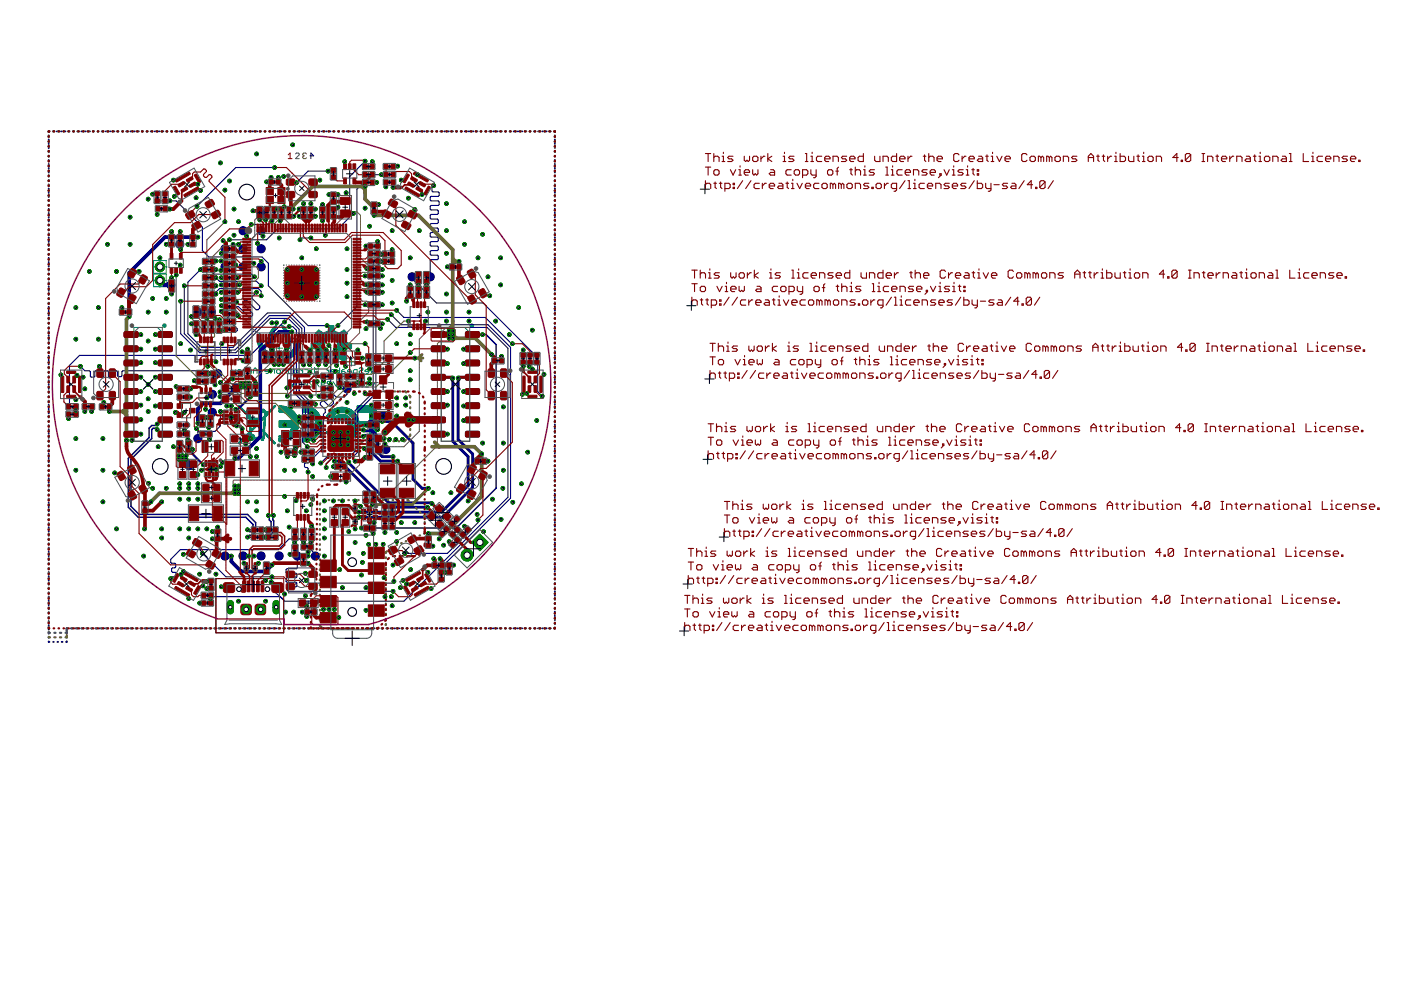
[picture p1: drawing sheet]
<svg xmlns="http://www.w3.org/2000/svg" width="297mm" height="210mm" viewBox="0 0 297 210" stroke-linecap="round" stroke-linejoin="round" font-family="sans-serif">
<g fill="none" stroke="#008080" stroke-width=".21">
<path d="M32.4 56.6h3M32.4 59.5h3M32.6 55.2h2.6v2.7h-2.6zM32.6 58.1h2.6v2.7h-2.6zM33.9 55.1v5.9M36.2 59.9v1.1M37.5 51.8h1.2M38.1 51.2v1.2M47.1 52.7h1.2M47.3 56.6h.8M47.7 52.2v1.1M47.7 56.2v.8"/>
<path d="M51 48.9h1.1M51 52.7h1.1M51.2 56.6h.7M51.5 48.3v1.2M51.5 52.2v1.1M51.5 56.2v.8M54.8 48.9h1.1M54.8 52.7h1.1M54.8 45.1h1.1M55 56.6h.8M55.4 44.5v1.2M55.4 48.3v1.2"/>
<path d="M55.4 52.2v1.1M55.4 56.2v.8M87 58.7h.8M87.4 58.3v.8M90.8 58.7h.8M91.2 58.3v.8M28.4 69.4h5l1 1.1v23.1h-6zM35.6 60.4h1.2M41.4 66.2h1.1M42 65.7v1M44.1 66.2h1.4M44.8 65.5v1.4"/>
<path d="M45.6 79.2h1.1M46.2 78.6v1.2M49.2 78.4v1l.4 .2M50 78.4v.6l-.2 .2h-.6M51 78.4h-.4l-.2 .2v.6h.6l.2-.2-.2-.2h-.6M51.6 78.4h.2l.4 .4M52.2 78.4v.8M52.7 78.4h.2l.4 .4M53.3 78.4v.8M53.7 78.6h.8M53.7 79.2v-.8l.4-.4 .4 .4v.8M57 78.8h-.8l.2-.4h.4l.2 .2v.4l-.2 .2h-.4"/>
<path d="M57.4 79.2v-.6l.2-.2h.6v.8M58.4 73.8h1.5M58.8 78.4h.4l.2 .2v.4l-.2 .2h-.4l-.1-.2v-.4zM59.2 73.1v1.5M60.7 78.6l-.2-.2h-.4l-.2 .2v.6M60.7 78v1.2M61.9 79.2h-.6l-.2-.2v-.4l.2-.2h.6v1.2M62.5 78.4h.4l.2 .2v.4l-.2 .2h-.4l-.1-.2v-.4zM63.6 78.4h.2l.4 .4M64.2 78.4v.8M64.6 78.4h.6l.2 .2v.4l-.2 .2h-.6M65.8 79.2h.4"/>
<path d="M66 77.8v.2M66.2 78.4h-.2v.8M66.7 79.2v-1.2l.4 .4 .4-.4v1.2M69.2 78.4h.1l.4 .4M69.7 78.4v.8M71 78.8h-.8l.2-.4h.4l.2 .2v.4l-.2 .2h-.4M71.4 78.4l.6 .4-.6 .4M72 78v1.2M73 78.4h-.4l-.1 .2v.6h.5l.2-.2-.2-.2h-.5M73.6 76.7h1.9M74.5 78.8h-.8l.2-.4h.4l.2 .2v.4l-.2 .2h-.4M74.5 75.8v1.8"/>
<path d="M75.7 79.2h-.6l-.2-.2v-.4l.2-.2h.6v1.2M76.2 78.2l.1-.2h.5l.1 .4-.1 .2h-.5l-.1 .4 .1 .2h.5l.1-.2M78.2 78.8h-.8l.2-.4h.4l.2 .2v.4l-.2 .2h-.4M79 78.8l-.4 .4M79.4 78.8h-.6l-.2-.2v-.4l.2-.2h.6v1.2M93.6 69.4h4.9l1.1 1.1v23.1h-6zM30.4 80.5l2 2M32.4 80.5l-2 2M39.6 98.7h.9M40 98.3v.9M41.6 93h.7M42 92.6v.8"/>
<path d="M44.4 87.4h1.2M44.4 83.6h1.2M45 86.9v1.1M45 83v1.2M49.6 82.3h.8M50 81.9v.8M62 80.9l.7 .5M62.1 81.4h.6v.5l-.2 .1h-.4l-.1-.1zM63.2 82h.8M64 81.3l-.4-.4v1.1M64.4 81.1v.8l.2 .1h.4l.2-.1M64.4 81.1l.2-.2h.4l.2 .2v.8"/>
<path d="M64.4 81.1l.8 .8M66.1 90.9h1.1M66.4 81.1l-.1-.2h-.5l-.1 .2v.2l.7 .7h-.7M66.7 90.4v1M66.9 80.9l.8 1.1M68.1 81.4h.6l.2-.1-.2-.4h-.4l-.2 .2v.8l.2 .1h.4l.2-.1M70.1 81.1l-.1-.2h-.4l-.2 .2v.2l.7 .7h-.7M70.6 80.9l.8 1.1M71.8 81.4h.6l.2-.1-.2-.4h-.4l-.2 .2v.8l.2 .1h.4l.2-.1M73.1 81.1v.8l.2 .1h.4l.2-.1M73.1 81.1l.2-.2h.4l.2 .2v.8M73.1 81.1l.8 .8"/>
<path d="M73.2 82.4h.8M73.6 82.1v.7M75.5 81.1v.8l.2 .1h.4l.2-.1M75.5 81.1l.2-.2h.4l.2 .2v.8M75.5 81.1l.8 .8M76.8 81.9h.1v.1h-.1zM77.4 82h.8M78.2 81.3l-.4-.4v1.1M78.6 81.3l.4 .7 .4-.7M80.8 88.2h.8M81.2 87.8v.8M81.4 95.3h.8"/>
<path d="M81.8 94.9v.8M95.5 80.5l2.1 2M97.6 80.5l-2.1 2M47.1 117.9h1.2M47.7 117.3v1.2M51.1 117.9h.8M51.5 117.5v.8M55 117.9h.7M55.4 117.5v.8M58.8 117.9h.8M59.2 117.5v.8M62.7 117.9h.7"/>
<path d="M63 117.5v.8M66.5 117.9h.7M66.9 117.5v.8"/>
</g>
<g fill="#008080" stroke="#008080" stroke-width=".21">
<path d="M50.7 94.1h.1z"/>
<path d="M58.1 94l.2 .1z"/>
<path d="M50.7 94l.2 .1z"/>
<path d="M58.1 94h.2z"/>
<path d="M50.6 94h.3z"/>
<path d="M58.1 94h.3z"/>
<path d="M58 93.9l.4 .1z"/>
<path d="M50.6 93.9l.4 .1z"/>
<path d="M58 93.9h.3z"/>
<path d="M50.6 93.9h.4z"/>
<path d="M50.7 93.9h.3z"/>
<path d="M57.9 93.8l.4 .1z"/>
<path d="M50.7 93.8l.4 .1z"/>
<path d="M57.9 93.8h.3z"/>
<path d="M50.8 93.8h.3z"/>
<path d="M57.8 93.7l.4 .1z"/>
<path d="M50.8 93.7l.3 .1z"/>
<path d="M57.8 93.7h.3z"/>
<path d="M50.8 93.7h.4z"/>
<path d="M50.9 93.7h.3z"/>
<path d="M78.4 93.6l1.4 .1z"/>
<path d="M72 93.6l1 .1z"/>
<path d="M64.1 93.6l.8 .1z"/>
<path d="M59.2 93.6l.7 .1z"/>
<path d="M57.7 93.6l.4 .1z"/>
<path d="M50.9 93.6l.3 .1z"/>
<path d="M78.4 93.6h1.4z"/>
<path d="M71.8 93.6h1.4z"/>
<path d="M64.1 93.6h1z"/>
<path d="M59.2 93.6h1z"/>
<path d="M57.7 93.6h.3z"/>
<path d="M50.9 93.6h.4z"/>
<path d="M78.4 93.5l1.4 .1z"/>
<path d="M71.6 93.5l1.8 .1z"/>
<path d="M64.1 93.5l1.2 .1z"/>
<path d="M59.2 93.5l1.2 .1z"/>
<path d="M57.6 93.5l.4 .1z"/>
<path d="M51 93.5l.3 .1z"/>
<path d="M78.4 93.5h1.4z"/>
<path d="M71.4 93.5h2.1z"/>
<path d="M64.1 93.5h1.4z"/>
<path d="M59.2 93.5h1.3z"/>
<path d="M57.6 93.5h.4z"/>
<path d="M51 93.5h.4z"/>
<path d="M71.3 93.5h2.3z"/>
<path d="M64.1 93.5h1.5z"/>
<path d="M59.2 93.5h1.5z"/>
<path d="M51.1 93.5h.3z"/>
<path d="M78.4 93.4l1.4 .1z"/>
<path d="M71.2 93.4l2.5 .1z"/>
<path d="M64.1 93.4l1.6 .1z"/>
<path d="M59.2 93.4l1.6 .1z"/>
<path d="M57.5 93.4l.4 .1z"/>
<path d="M51.1 93.4l.3 .1z"/>
<path d="M78.4 93.4h1.4z"/>
<path d="M71.1 93.4h2.8z"/>
<path d="M64.1 93.4h1.7z"/>
<path d="M59.2 93.4h1.7z"/>
<path d="M57.5 93.4h.4z"/>
<path d="M51.1 93.4h.4z"/>
<path d="M78.4 93.3l1.4 .1z"/>
<path d="M71 93.3l2.9 .1z"/>
<path d="M64.1 93.3l1.8 .1z"/>
<path d="M59.2 93.3l1.8 .1z"/>
<path d="M57.5 93.3l.3 .1z"/>
<path d="M51.2 93.3l.3 .1z"/>
<path d="M78.4 93.3h1.4z"/>
<path d="M71 93.3h3z"/>
<path d="M64.1 93.3h1.9z"/>
<path d="M59.2 93.3h1.8z"/>
<path d="M57.4 93.3h.4z"/>
<path d="M55.4 93.3h.5z"/>
<path d="M53.1 93.3h.5z"/>
<path d="M51.2 93.3h.3z"/>
<path d="M70.9 93.3h3.2z"/>
<path d="M64.1 93.3h2z"/>
<path d="M59.2 93.3h1.9z"/>
<path d="M53 93.3h.6z"/>
<path d="M51.2 93.3h.4z"/>
<path d="M78.4 93.2l1.4 .1z"/>
<path d="M70.8 93.2l3.4 .1z"/>
<path d="M64.1 93.2l2 .1z"/>
<path d="M59.2 93.2l2 .1z"/>
<path d="M57.4 93.2l.3 .1z"/>
<path d="M55.4 93.2l.5 .1z"/>
<path d="M53 93.2l.7 .1z"/>
<path d="M51.2 93.2l.4 .1z"/>
<path d="M78.4 93.2h1.4z"/>
<path d="M70.7 93.2h3.6z"/>
<path d="M64.1 93.2h2.1z"/>
<path d="M59.2 93.2h2.1z"/>
<path d="M57.3 93.2h.4z"/>
<path d="M55.4 93.2h.5z"/>
<path d="M52.9 93.2h.8z"/>
<path d="M51.3 93.2h.4z"/>
<path d="M70.6 93.2h3.7z"/>
<path d="M64.1 93.2h2.2z"/>
<path d="M59.2 93.2h2.2z"/>
<path d="M57.3 93.2h.3z"/>
<path d="M52.9 93.2h.9z"/>
<path d="M78.4 93.1l1.4 .1z"/>
<path d="M70.5 93.1l3.9 .1z"/>
<path d="M64.1 93.1l2.3 .1z"/>
<path d="M59.2 93.1l2.2 .1z"/>
<path d="M57.3 93.1l.3 .1z"/>
<path d="M55.4 93.1l.5 .1z"/>
<path d="M52.9 93.1l.9 .1z"/>
<path d="M51.4 93.1l.3 .1z"/>
<path d="M78.4 93.1h1.4z"/>
<path d="M70.5 93.1h4z"/>
<path d="M64.1 93.1h2.3z"/>
<path d="M59.2 93.1h2.3z"/>
<path d="M57.2 93.1h.4z"/>
<path d="M55.4 93.1h.5z"/>
<path d="M52.8 93.1h1z"/>
<path d="M51.4 93.1h.4z"/>
<path d="M78.4 93l1.4 .1z"/>
<path d="M70.4 93l4.1 .1z"/>
<path d="M64.1 93l2.4 .1z"/>
<path d="M59.2 93l2.4 .1z"/>
<path d="M57.2 93l.3 .1z"/>
<path d="M55.4 93l.5 .1z"/>
<path d="M52.8 93l1.1 .1z"/>
<path d="M51.4 93l.4 .1z"/>
<path d="M78.4 93h1.4z"/>
<path d="M70.4 93h4.2z"/>
<path d="M64.1 93h2.4z"/>
<path d="M59.2 93h2.4z"/>
<path d="M57.1 93h.4z"/>
<path d="M55.4 93h.5z"/>
<path d="M53.4 93h.5z"/>
<path d="M52.8 93h.5z"/>
<path d="M51.5 93h.3z"/>
<path d="M70.3 93h4.3z"/>
<path d="M64.1 93h2.5z"/>
<path d="M59.2 93h2.5z"/>
<path d="M57.1 93h.3z"/>
<path d="M53.5 93h2.5z"/>
<path d="M52.7 93h.5z"/>
<path d="M51.5 93h.4z"/>
<path d="M78.4 92.9l1.4 .1z"/>
<path d="M70.3 92.9l4.4 .1z"/>
<path d="M64.1 92.9l2.6 .1z"/>
<path d="M59.2 92.9l2.5 .1z"/>
<path d="M57.1 92.9l.3 .1z"/>
<path d="M53.6 92.9l2.4 .1z"/>
<path d="M52.7 92.9l.4 .1z"/>
<path d="M51.6 92.9l.3 .1z"/>
<path d="M78.4 92.9h1.4z"/>
<path d="M70.3 92.9h4.4z"/>
<path d="M64.1 92.9h2.6z"/>
<path d="M59.2 92.9h2.6z"/>
<path d="M57 92.9h.4z"/>
<path d="M53.6 92.9h2.4z"/>
<path d="M53.3 92.9h.1z"/>
<path d="M52.7 92.9h.4z"/>
<path d="M51.6 92.9h.3z"/>
<path d="M70.2 92.9h4.6z"/>
<path d="M64.1 92.9h2.7z"/>
<path d="M57 92.9h.3z"/>
<path d="M53.2 92.9h.3z"/>
<path d="M51.6 92.9h.4z"/>
<path d="M78.4 92.8l1.4 .1z"/>
<path d="M70.1 92.8l4.7 .1z"/>
<path d="M64.1 92.8l2.7 .1z"/>
<path d="M59.2 92.8l2.6 .1z"/>
<path d="M57 92.8l.3 .1z"/>
<path d="M53.6 92.8l2.4 .1z"/>
<path d="M53.2 92.8l.3 .1z"/>
<path d="M52.7 92.8l.3 .1z"/>
<path d="M51.7 92.8l.3 .1z"/>
<path d="M78.4 92.8h1.4z"/>
<path d="M70.1 92.8h4.7z"/>
<path d="M64.1 92.8h2.8z"/>
<path d="M59.2 92.8h2.7z"/>
<path d="M56.9 92.8h.4z"/>
<path d="M53.6 92.8h2.4z"/>
<path d="M53.2 92.8h.3z"/>
<path d="M52.7 92.8h.3z"/>
<path d="M51.7 92.8h.3z"/>
<path d="M78.4 92.7l1.4 .1z"/>
<path d="M70.1 92.7l4.8 .1z"/>
<path d="M64.1 92.7l2.8 .1z"/>
<path d="M59.2 92.7l2.8 .1z"/>
<path d="M56.9 92.7l.3 .1z"/>
<path d="M53.7 92.7l2.3 .1z"/>
<path d="M53.1 92.7l.5 .1z"/>
<path d="M52.7 92.7l.3 .1z"/>
<path d="M51.8 92.7l.3 .1z"/>
<path d="M78.4 92.7h1.4z"/>
<path d="M70 92.7h5z"/>
<path d="M64.1 92.7h2.9z"/>
<path d="M59.2 92.7h2.8z"/>
<path d="M56.8 92.7h.4z"/>
<path d="M55.8 92.7h.2z"/>
<path d="M53.7 92.7h.3z"/>
<path d="M53.1 92.7h.5z"/>
<path d="M52.7 92.7h.3z"/>
<path d="M51.8 92.7h.3z"/>
<path d="M59.2 92.7h2.9z"/>
<path d="M51.8 92.7h.4z"/>
<path d="M78.4 92.6l1.4 .1z"/>
<path d="M70 92.6l5 .1z"/>
<path d="M64.1 92.6l2.9 .1z"/>
<path d="M59.2 92.6l2.9 .1z"/>
<path d="M56.8 92.6l.3 .1z"/>
<path d="M55.8 92.6l.2 .1z"/>
<path d="M53.7 92.6l.3 .1z"/>
<path d="M53.2 92.6l.4 .1z"/>
<path d="M52.7 92.6l.3 .1z"/>
<path d="M51.9 92.6l.3 .1z"/>
<path d="M78.4 92.6h1.4z"/>
<path d="M69.9 92.6h5.2z"/>
<path d="M64.1 92.6h3z"/>
<path d="M59.2 92.6h2.9z"/>
<path d="M56.7 92.6h.4z"/>
<path d="M55.8 92.6h.2z"/>
<path d="M53.6 92.6h.4z"/>
<path d="M53.2 92.6h.3z"/>
<path d="M52.7 92.6h.3z"/>
<path d="M51.9 92.6h.3z"/>
<path d="M78.4 92.5l1.4 .1z"/>
<path d="M72.9 92.5l2.2 .1z"/>
<path d="M69.8 92.5l2.3 .1z"/>
<path d="M64.1 92.5l3 .1z"/>
<path d="M59.2 92.5l3 .1z"/>
<path d="M56.7 92.5l.4 .1z"/>
<path d="M55.8 92.5l.2 .1z"/>
<path d="M53.6 92.5l.4 .1z"/>
<path d="M53.2 92.5l.3 .1z"/>
<path d="M52.7 92.5l.3 .1z"/>
<path d="M51.9 92.5l.4 .1z"/>
<path d="M78.4 92.5h1.4z"/>
<path d="M73 92.5h2.2z"/>
<path d="M69.8 92.5h2.1z"/>
<path d="M64.1 92.5h3.1z"/>
<path d="M59.2 92.5h3z"/>
<path d="M56.6 92.5h.4z"/>
<path d="M55.8 92.5h.2z"/>
<path d="M53.6 92.5h.4z"/>
<path d="M53.2 92.5h.2z"/>
<path d="M52.7 92.5h.4z"/>
<path d="M52 92.5h.3z"/>
<path d="M73.2 92.5h2z"/>
<path d="M69.8 92.5h1.9z"/>
<path d="M53.6 92.5h.3z"/>
<path d="M78.4 92.4l1.4 .1z"/>
<path d="M73.3 92.4l1.9 .1z"/>
<path d="M69.8 92.4l1.8 .1z"/>
<path d="M64.1 92.4l3.1 .1z"/>
<path d="M59.2 92.4l3.1 .1z"/>
<path d="M56.6 92.4l.4 .1z"/>
<path d="M55.8 92.4l.2 .1z"/>
<path d="M53.5 92.4l.4 .1z"/>
<path d="M52.7 92.4l.5 .1z"/>
<path d="M52 92.4l.4 .1z"/>
<path d="M78.4 92.4h1.4z"/>
<path d="M73.4 92.4h1.8z"/>
<path d="M69.7 92.4h1.8z"/>
<path d="M64.1 92.4h3.2z"/>
<path d="M59.2 92.4h3.1z"/>
<path d="M56.6 92.4h.3z"/>
<path d="M55.8 92.4h.2z"/>
<path d="M53.4 92.4h.5z"/>
<path d="M52.8 92.4h.4z"/>
<path d="M52.1 92.4h.3z"/>
<path d="M73.5 92.4h1.8z"/>
<path d="M59.2 92.4h3.2z"/>
<path d="M56.5 92.4h.4z"/>
<path d="M52.8 92.4h1.1z"/>
<path d="M52.1 92.4h.4z"/>
<path d="M78.4 92.3l1.4 .1z"/>
<path d="M73.6 92.3l1.7 .1z"/>
<path d="M69.6 92.3l1.8 .1z"/>
<path d="M64.9 92.3l2.5 .1z"/>
<path d="M59.9 92.3l2.5 .1z"/>
<path d="M56.5 92.3l.3 .1z"/>
<path d="M55.8 92.3l.2 .1z"/>
<path d="M52.8 92.3l1 .1z"/>
<path d="M52.1 92.3l.4 .1z"/>
<path d="M78.4 92.3h1.4z"/>
<path d="M73.7 92.3h1.7z"/>
<path d="M69.6 92.3h1.7z"/>
<path d="M65 92.3h2.4z"/>
<path d="M60.1 92.3h2.3z"/>
<path d="M56.5 92.3h.3z"/>
<path d="M55.8 92.3h.2z"/>
<path d="M52.9 92.3h1z"/>
<path d="M52.2 92.3h.3z"/>
<path d="M78.4 92.2l1.4 .1z"/>
<path d="M73.7 92.2l1.7 .1z"/>
<path d="M69.6 92.2l1.6 .1z"/>
<path d="M65.2 92.2l2.2 .1z"/>
<path d="M60.2 92.2l2.3 .1z"/>
<path d="M56.4 92.2l.4 .1z"/>
<path d="M55.8 92.2l.2 .1z"/>
<path d="M52.9 92.2l.9 .1z"/>
<path d="M52.2 92.2l.4 .1z"/>
<path d="M78.4 92.2h1.4z"/>
<path d="M73.8 92.2h1.6z"/>
<path d="M69.6 92.2h1.6z"/>
<path d="M65.3 92.2h2.1z"/>
<path d="M60.4 92.2h2.1z"/>
<path d="M56.4 92.2h.3z"/>
<path d="M55.8 92.2h.2z"/>
<path d="M52.9 92.2h.9z"/>
<path d="M52.2 92.2h.4z"/>
<path d="M73.9 92.2h1.5z"/>
<path d="M72.2 92.2h.5z"/>
<path d="M69.5 92.2h1.6z"/>
<path d="M65.4 92.2h2.1z"/>
<path d="M56.3 92.2h.4z"/>
<path d="M53 92.2h.7z"/>
<path d="M52.3 92.2h.4z"/>
<path d="M78.4 92.1l1.4 .1z"/>
<path d="M73.9 92.1l1.6 .1z"/>
<path d="M72 92.1l1 .1z"/>
<path d="M69.5 92.1l1.5 .1z"/>
<path d="M65.5 92.1l2 .1z"/>
<path d="M60.5 92.1l2 .1z"/>
<path d="M56.3 92.1l.3 .1z"/>
<path d="M55.8 92.1l.2 .1z"/>
<path d="M53 92.1l.7 .1z"/>
<path d="M52.3 92.1l.4 .1z"/>
<path d="M78.4 92.1h1.4z"/>
<path d="M74 92.1h1.5z"/>
<path d="M71.8 92.1h1.3z"/>
<path d="M69.5 92.1h1.5z"/>
<path d="M65.6 92.1h1.9z"/>
<path d="M60.6 92.1h2z"/>
<path d="M56.3 92.1h.3z"/>
<path d="M55.8 92.1h.2z"/>
<path d="M53.1 92.1h.5z"/>
<path d="M52.4 92.1h.3z"/>
<path d="M74.1 92.1h1.4z"/>
<path d="M71.7 92.1h1.5z"/>
<path d="M69.4 92.1h1.5z"/>
<path d="M60.7 92.1h1.9z"/>
<path d="M56.2 92.1h.4z"/>
<path d="M53 92.1h.3z"/>
<path d="M78.4 92l1.4 .1z"/>
<path d="M74.1 92l1.4 .1z"/>
<path d="M71.6 92l1.8 .1z"/>
<path d="M69.4 92l1.5 .1z"/>
<path d="M65.7 92l1.9 .1z"/>
<path d="M60.7 92l1.9 .1z"/>
<path d="M56.2 92l.3 .1z"/>
<path d="M55.8 92l.2 .1z"/>
<path d="M53 92l.3 .1z"/>
<path d="M52.4 92l.4 .1z"/>
<path d="M78.4 92h1.4z"/>
<path d="M74.1 92h1.5z"/>
<path d="M71.6 92h1.8z"/>
<path d="M69.4 92h1.4z"/>
<path d="M65.8 92h1.8z"/>
<path d="M60.8 92h1.9z"/>
<path d="M56.2 92h.3z"/>
<path d="M55.8 92h.2z"/>
<path d="M53 92h.3z"/>
<path d="M52.5 92h.3z"/>
<path d="M78.4 91.9l1.4 .1z"/>
<path d="M74.2 91.9l1.4 .1z"/>
<path d="M71.5 91.9l2 .1z"/>
<path d="M69.4 91.9l1.4 .1z"/>
<path d="M65.8 91.9l1.8 .1z"/>
<path d="M60.9 91.9l1.8 .1z"/>
<path d="M56.1 91.9l.4 .1z"/>
<path d="M55.8 91.9l.3 .1z"/>
<path d="M53 91.9l.3 .1z"/>
<path d="M52.5 91.9l.4 .1z"/>
<path d="M78.4 91.9h1.4z"/>
<path d="M74.2 91.9h1.4z"/>
<path d="M71.4 91.9h2.2z"/>
<path d="M69.4 91.9h1.4z"/>
<path d="M65.9 91.9h1.7z"/>
<path d="M60.9 91.9h1.8z"/>
<path d="M55.8 91.9h.6z"/>
<path d="M53 91.9h.3z"/>
<path d="M52.6 91.9h.3z"/>
<path d="M74.3 91.9h1.4z"/>
<path d="M71.3 91.9h2.3z"/>
<path d="M69.3 91.9h1.4z"/>
<path d="M61 91.9h1.8z"/>
<path d="M78.4 91.8l1.4 .1z"/>
<path d="M74.3 91.8l1.4 .1z"/>
<path d="M71.2 91.8l2.5 .1z"/>
<path d="M69.3 91.8l1.4 .1z"/>
<path d="M66 91.8l1.7 .1z"/>
<path d="M61 91.8l1.7 .1z"/>
<path d="M55.8 91.8l.5 .1z"/>
<path d="M53 91.8l.3 .1z"/>
<path d="M52.6 91.8l.4 .1z"/>
<path d="M78.4 91.8h1.4z"/>
<path d="M74.3 91.8h1.4z"/>
<path d="M71.2 91.8h2.5z"/>
<path d="M69.3 91.8h1.3z"/>
<path d="M66 91.8h1.7z"/>
<path d="M61.1 91.8h1.7z"/>
<path d="M55.8 91.8h.5z"/>
<path d="M53 91.8h.3z"/>
<path d="M52.7 91.8h.3z"/>
<path d="M78.4 91.7l1.4 .1z"/>
<path d="M74.4 91.7l1.3 .1z"/>
<path d="M71.2 91.7l2.6 .1z"/>
<path d="M69.3 91.7l1.3 .1z"/>
<path d="M66.1 91.7l1.6 .1z"/>
<path d="M61.1 91.7l1.7 .1z"/>
<path d="M55.8 91.7l.5 .1z"/>
<path d="M52.7 91.7l.6 .1z"/>
<path d="M78.4 91.7h1.4z"/>
<path d="M74.4 91.7h1.3z"/>
<path d="M71.1 91.7h2.8z"/>
<path d="M69.3 91.7h1.3z"/>
<path d="M66.1 91.7h1.7z"/>
<path d="M61.2 91.7h1.6z"/>
<path d="M55.8 91.7h.5z"/>
<path d="M52.7 91.7h.6z"/>
<path d="M69.2 91.7h1.3z"/>
<path d="M61.2 91.7h1.7z"/>
<path d="M55.8 91.7h.4z"/>
<path d="M52.8 91.7h.5z"/>
<path d="M78.4 91.6l1.4 .1z"/>
<path d="M74.5 91.6l1.3 .1z"/>
<path d="M71 91.6l2.9 .1z"/>
<path d="M69.2 91.6l1.3 .1z"/>
<path d="M66.2 91.6l1.6 .1z"/>
<path d="M61.3 91.6l1.6 .1z"/>
<path d="M55.8 91.6l.4 .1z"/>
<path d="M52.8 91.6l.5 .1z"/>
<path d="M78.4 91.6h1.4z"/>
<path d="M74.5 91.6h1.3z"/>
<path d="M71 91.6h3z"/>
<path d="M69.2 91.6h1.2z"/>
<path d="M66.2 91.6h1.6z"/>
<path d="M61.3 91.6h1.6z"/>
<path d="M55.8 91.6h.4z"/>
<path d="M52.9 91.6h.4z"/>
<path d="M78.4 91.5l1.4 .1z"/>
<path d="M74.5 91.5l1.3 .1z"/>
<path d="M71 91.5l3 .1z"/>
<path d="M69.2 91.5l1.2 .1z"/>
<path d="M66.3 91.5l1.5 .1z"/>
<path d="M61.3 91.5l1.6 .1z"/>
<path d="M55.8 91.5l.3 .1z"/>
<path d="M52.9 91.5l.4 .1z"/>
<path d="M78.4 91.5h1.4z"/>
<path d="M74.6 91.5h1.2z"/>
<path d="M70.9 91.5h3.2z"/>
<path d="M69.2 91.5h1.2z"/>
<path d="M66.3 91.5h1.5z"/>
<path d="M61.4 91.5h1.5z"/>
<path d="M55.7 91.5h.4z"/>
<path d="M52.9 91.5h.4z"/>
<path d="M74.6 91.5h1.3z"/>
<path d="M66.4 91.5h1.5z"/>
<path d="M53 91.5h.3z"/>
<path d="M78.4 91.4l1.4 .1z"/>
<path d="M74.6 91.4l1.2 .1z"/>
<path d="M70.8 91.4l3.3 .1z"/>
<path d="M66.4 91.4l1.5 .1z"/>
<path d="M61.4 91.4l1.6 .1z"/>
<path d="M55.6 91.4l.5 .1z"/>
<path d="M53 91.4l.3 .1z"/>
<path d="M78.4 91.4h1.4z"/>
<path d="M74.7 91.4h1.2z"/>
<path d="M70.8 91.4h3.4z"/>
<path d="M66.4 91.4h1.5z"/>
<path d="M61.5 91.4h1.5z"/>
<path d="M55.6 91.4h.5z"/>
<path d="M53 91.4h.4z"/>
<path d="M78.4 91.3l1.4 .1z"/>
<path d="M74.7 91.3l1.2 .1z"/>
<path d="M70.8 91.3l3.4 .1z"/>
<path d="M66.5 91.3l1.4 .1z"/>
<path d="M61.5 91.3l1.5 .1z"/>
<path d="M55.5 91.3l.6 .1z"/>
<path d="M53 91.3l.5 .1z"/>
<path d="M78.4 91.3h1.4z"/>
<path d="M74.7 91.3h1.2z"/>
<path d="M70.7 91.3h3.6z"/>
<path d="M66.5 91.3h1.4z"/>
<path d="M61.6 91.3h1.4z"/>
<path d="M55.5 91.3h.6z"/>
<path d="M53 91.3h.5z"/>
<path d="M78.4 91.2l1.4 .1z"/>
<path d="M74.7 91.2l1.2 .1z"/>
<path d="M70.7 91.2l3.6 .1z"/>
<path d="M66.5 91.2l1.4 .1z"/>
<path d="M61.6 91.2l1.4 .1z"/>
<path d="M55.9 91.2l.2 .1z"/>
<path d="M55.5 91.2l.3 .1z"/>
<path d="M53 91.2l.6 .1z"/>
<path d="M78.4 91.2h1.4z"/>
<path d="M74.8 91.2h1.1z"/>
<path d="M72.5 91.2h1.8z"/>
<path d="M70.6 91.2h1.9z"/>
<path d="M66.5 91.2h1.5z"/>
<path d="M61.6 91.2h1.4z"/>
<path d="M55.9 91.2h.2z"/>
<path d="M55.4 91.2h.4z"/>
<path d="M53 91.2h.6z"/>
<path d="M74.8 91.2h1.2z"/>
<path d="M72.8 91.2h1.6z"/>
<path d="M70.6 91.2h1.6z"/>
<path d="M66.6 91.2h1.4z"/>
<path d="M55.4 91.2h.3z"/>
<path d="M78.4 91.1l1.4 .1z"/>
<path d="M74.8 91.1l1.2 .1z"/>
<path d="M72.9 91.1l1.4 .1z"/>
<path d="M70.6 91.1l1.5 .1z"/>
<path d="M66.6 91.1l1.4 .1z"/>
<path d="M61.6 91.1l1.5 .1z"/>
<path d="M55.9 91.1l.2 .1z"/>
<path d="M55.4 91.1l.3 .1z"/>
<path d="M53.3 91.1l.3 .1z"/>
<path d="M53 91.1l.2 .1z"/>
<path d="M78.4 91.1h1.4z"/>
<path d="M74.8 91.1h1.2z"/>
<path d="M73 91.1h1.4z"/>
<path d="M70.6 91.1h1.4z"/>
<path d="M66.6 91.1h1.4z"/>
<path d="M61.7 91.1h1.4z"/>
<path d="M55.9 91.1h.2z"/>
<path d="M55.3 91.1h.3z"/>
<path d="M53.3 91.1h.4z"/>
<path d="M53 91.1h.2z"/>
<path d="M70.5 91.1h1.4z"/>
<path d="M53.4 91.1h.3z"/>
<path d="M78.4 91l1.4 .1z"/>
<path d="M74.8 91l1.2 .1z"/>
<path d="M73.1 91l1.3 .1z"/>
<path d="M70.5 91l1.3 .1z"/>
<path d="M66.7 91l1.4 .1z"/>
<path d="M61.7 91l1.4 .1z"/>
<path d="M55.9 91l.2 .1z"/>
<path d="M55.2 91l.4 .1z"/>
<path d="M53.4 91l.3 .1z"/>
<path d="M53 91l.2 .1z"/>
<path d="M78.4 91h1.4z"/>
<path d="M74.8 91h1.2z"/>
<path d="M73.2 91h1.2z"/>
<path d="M70.5 91h1.3z"/>
<path d="M66.7 91h1.4z"/>
<path d="M61.7 91h1.4z"/>
<path d="M55.9 91h.2z"/>
<path d="M55.2 91h.3z"/>
<path d="M53.4 91h.4z"/>
<path d="M53 91h.2z"/>
<path d="M78.4 90.9l1.4 .1z"/>
<path d="M74.9 90.9l1.1 .1z"/>
<path d="M73.2 90.9l1.3 .1z"/>
<path d="M70.5 90.9l1.3 .1z"/>
<path d="M66.7 90.9l1.4 .1z"/>
<path d="M61.7 90.9l1.4 .1z"/>
<path d="M55.9 90.9l.2 .1z"/>
<path d="M55.2 90.9l.3 .1z"/>
<path d="M53.5 90.9l.3 .1z"/>
<path d="M53 90.9l.2 .1z"/>
<path d="M78.4 90.9h1.4z"/>
<path d="M74.9 90.9h1.1z"/>
<path d="M73.3 90.9h1.2z"/>
<path d="M70.5 90.9h1.2z"/>
<path d="M66.7 90.9h1.4z"/>
<path d="M61.8 90.9h1.4z"/>
<path d="M55.9 90.9h.2z"/>
<path d="M55.1 90.9h.4z"/>
<path d="M53.5 90.9h.3z"/>
<path d="M53 90.9h.2z"/>
<path d="M70.5 90.9h1.1z"/>
<path d="M55.1 90.9h.3z"/>
<path d="M53.6 90.9h.3z"/>
<path d="M78.4 90.8l1.4 .1z"/>
<path d="M74.9 90.8l1.1 .1z"/>
<path d="M73.4 90.8l1.1 .1z"/>
<path d="M70.4 90.8l1.2 .1z"/>
<path d="M66.7 90.8l1.4 .1z"/>
<path d="M61.8 90.8l1.4 .1z"/>
<path d="M55.9 90.8l.2 .1z"/>
<path d="M55 90.8l.4 .1z"/>
<path d="M53.6 90.8l.3 .1z"/>
<path d="M53 90.8l.2 .1z"/>
<path d="M78.4 90.8h1.4z"/>
<path d="M74.9 90.8h1.2z"/>
<path d="M73.4 90.8h1.1z"/>
<path d="M70.4 90.8h1.1z"/>
<path d="M66.8 90.8h1.3z"/>
<path d="M61.8 90.8h1.4z"/>
<path d="M55.9 90.8h.2z"/>
<path d="M55 90.8h.4z"/>
<path d="M53.6 90.8h.4z"/>
<path d="M53 90.8h.2z"/>
<path d="M78.4 90.7l1.4 .1z"/>
<path d="M75 90.7l1.1 .1z"/>
<path d="M73.4 90.7l1.1 .1z"/>
<path d="M70.4 90.7l1.1 .1z"/>
<path d="M66.8 90.7l1.4 .1z"/>
<path d="M61.8 90.7l1.4 .1z"/>
<path d="M55.9 90.7l.2 .1z"/>
<path d="M55 90.7l.4 .1z"/>
<path d="M53.7 90.7l.3 .1z"/>
<path d="M53 90.7l.2 .1z"/>
<path d="M78.4 90.7h1.4z"/>
<path d="M75 90.7h1.1z"/>
<path d="M73.5 90.7h1z"/>
<path d="M70.4 90.7h1.1z"/>
<path d="M66.8 90.7h1.4z"/>
<path d="M61.8 90.7h1.4z"/>
<path d="M55.9 90.7h.2z"/>
<path d="M54.9 90.7h.4z"/>
<path d="M53.7 90.7h.3z"/>
<path d="M53 90.7h.2z"/>
<path d="M73.5 90.7h1.1z"/>
<path d="M53.7 90.7h.4z"/>
<path d="M78.4 90.6l1.4 .1z"/>
<path d="M75 90.6l1.1 .1z"/>
<path d="M73.5 90.6l1.1 .1z"/>
<path d="M66.8 90.6l1.4 .1z"/>
<path d="M61.8 90.6l1.4 .1z"/>
<path d="M55.9 90.6l.2 .1z"/>
<path d="M54.9 90.6l.3 .1z"/>
<path d="M53.8 90.6l.3 .1z"/>
<path d="M53 90.6l.2 .1z"/>
<path d="M78.4 90.6h1.4z"/>
<path d="M75 90.6h1.1z"/>
<path d="M73.6 90.6h1z"/>
<path d="M66.8 90.6h1.4z"/>
<path d="M61.9 90.6h1.3z"/>
<path d="M55.9 90.6h.2z"/>
<path d="M54.8 90.6h.4z"/>
<path d="M53.8 90.6h.3z"/>
<path d="M53 90.6h.2z"/>
<path d="M54.8 90.6h.3z"/>
<path d="M53.8 90.6h.4z"/>
<path d="M78.4 90.5l1.4 .1z"/>
<path d="M75 90.5l1.1 .1z"/>
<path d="M73.6 90.5l1 .1z"/>
<path d="M66.8 90.5l1.4 .1z"/>
<path d="M59.2 90.5l4 .1z"/>
<path d="M55.9 90.5l.2 .1z"/>
<path d="M54.8 90.5l.3 .1z"/>
<path d="M53.8 90.5l.4 .1z"/>
<path d="M53 90.5l.2 .1z"/>
<path d="M78.4 90.5h1.4z"/>
<path d="M75 90.5h1.1z"/>
<path d="M73.6 90.5h1z"/>
<path d="M66.8 90.5h1.4z"/>
<path d="M59.2 90.5h4z"/>
<path d="M55.9 90.5h.2z"/>
<path d="M54.7 90.5h.4z"/>
<path d="M53.9 90.5h.4z"/>
<path d="M53 90.5h.2z"/>
<path d="M75.1 90.4l4.7 .1z"/>
<path d="M73.6 90.4l1 .1z"/>
<path d="M66.9 90.4l1.3 .1z"/>
<path d="M59.2 90.4l4 .1z"/>
<path d="M55.9 90.4l.2 .1z"/>
<path d="M54.7 90.4l.3 .1z"/>
<path d="M53.9 90.4l.4 .1z"/>
<path d="M53 90.4l.2 .1z"/>
<path d="M75.1 90.4h4.7z"/>
<path d="M73.6 90.4h1z"/>
<path d="M66.9 90.4h1.3z"/>
<path d="M59.2 90.4h4z"/>
<path d="M55.9 90.4h.2z"/>
<path d="M54.7 90.4h.3z"/>
<path d="M54 90.4h.4z"/>
<path d="M52.9 90.4h.3z"/>
<path d="M73.6 90.4h1.1z"/>
<path d="M59.2 90.4h4.1z"/>
<path d="M54.6 90.4h.3z"/>
<path d="M75.1 90.3l4.7 .1z"/>
<path d="M73.7 90.3l1 .1z"/>
<path d="M66.9 90.3l1.3 .1z"/>
<path d="M59.2 90.3l4.1 .1z"/>
<path d="M55.9 90.3l.2 .1z"/>
<path d="M54.6 90.3l.3 .1z"/>
<path d="M54 90.3l.4 .1z"/>
<path d="M52.9 90.3l.3 .1z"/>
<path d="M75.1 90.3h4.7z"/>
<path d="M73.7 90.3h1z"/>
<path d="M66.9 90.3h1.3z"/>
<path d="M59.2 90.3h4.1z"/>
<path d="M55.9 90.3h.3z"/>
<path d="M54.5 90.3h.4z"/>
<path d="M54.1 90.3h.3z"/>
<path d="M52.9 90.3h.3z"/>
<path d="M54.5 90.3h.3z"/>
<path d="M54.1 90.3h.4z"/>
<path d="M75.1 90.2l4.7 .1z"/>
<path d="M73.7 90.2l1 .1z"/>
<path d="M66.9 90.2l1.3 .1z"/>
<path d="M59.2 90.2l4.1 .1z"/>
<path d="M55.9 90.2l.3 .1z"/>
<path d="M54.2 90.2l.6 .1z"/>
<path d="M52.9 90.2l.2 .1z"/>
<path d="M75.1 90.2h4.7z"/>
<path d="M73.7 90.2h1z"/>
<path d="M66.9 90.2h1.3z"/>
<path d="M59.2 90.2h4.1z"/>
<path d="M55.9 90.2h.3z"/>
<path d="M54.2 90.2h.6z"/>
<path d="M52.9 90.2h.2z"/>
<path d="M75.1 90.1l4.7 .1z"/>
<path d="M73.7 90.1l1 .1z"/>
<path d="M66.9 90.1l1.3 .1z"/>
<path d="M59.2 90.1l4.1 .1z"/>
<path d="M55.9 90.1l.3 .1z"/>
<path d="M54.2 90.1l.5 .1z"/>
<path d="M52.9 90.1l.2 .1z"/>
<path d="M75.1 90.1h4.7z"/>
<path d="M73.7 90.1h1z"/>
<path d="M66.9 90.1h1.3z"/>
<path d="M59.2 90.1h4.1z"/>
<path d="M56 90.1h.2z"/>
<path d="M54.3 90.1h.4z"/>
<path d="M52.9 90.1h.2z"/>
<path d="M75.1 90l4.7 .1z"/>
<path d="M73.7 90l1 .1z"/>
<path d="M66.9 90l1.3 .1z"/>
<path d="M59.2 90l4.1 .1z"/>
<path d="M56 90l.2 .1z"/>
<path d="M54.3 90l.4 .1z"/>
<path d="M52.9 90l.2 .1z"/>
<path d="M75.1 90h4.7z"/>
<path d="M73.7 90h1z"/>
<path d="M66.9 90h1.3z"/>
<path d="M59.2 90h4.1z"/>
<path d="M56 90h.2z"/>
<path d="M54.2 90h.5z"/>
<path d="M52.9 90h.2z"/>
<path d="M75.1 89.9l4.7 .1z"/>
<path d="M73.7 89.9l1 .1z"/>
<path d="M67 89.9l1.2 .1z"/>
<path d="M59.2 89.9l4.1 .1z"/>
<path d="M56 89.9l.2 .1z"/>
<path d="M54.2 89.9l.6 .1z"/>
<path d="M52.9 89.9l.2 .1z"/>
<path d="M75.1 89.9h4.7z"/>
<path d="M73.7 89.9h1z"/>
<path d="M67 89.9h1.2z"/>
<path d="M59.2 89.9h4.1z"/>
<path d="M56 89.9h.2z"/>
<path d="M54.2 89.9h.6z"/>
<path d="M52.9 89.9h.2z"/>
<path d="M54.1 89.9h.7z"/>
<path d="M75.1 89.8l4.7 .1z"/>
<path d="M73.7 89.8l1 .1z"/>
<path d="M67 89.8l1.2 .1z"/>
<path d="M59.2 89.8l4.1 .1z"/>
<path d="M56 89.8l.2 .1z"/>
<path d="M54.5 89.8l.4 .1z"/>
<path d="M54.1 89.8l.4 .1z"/>
<path d="M52.9 89.8l.2 .1z"/>
<path d="M75.1 89.8h4.7z"/>
<path d="M73.7 89.8h1z"/>
<path d="M67 89.8h1.2z"/>
<path d="M59.2 89.8h4.1z"/>
<path d="M56 89.8h.2z"/>
<path d="M54.6 89.8h.3z"/>
<path d="M54 89.8h.4z"/>
<path d="M52.9 89.8h.2z"/>
<path d="M75.1 89.7l4.7 .1z"/>
<path d="M73.7 89.7l1 .1z"/>
<path d="M66.9 89.7l1.3 .1z"/>
<path d="M59.2 89.7l4.1 .1z"/>
<path d="M56 89.7l.2 .1z"/>
<path d="M54.6 89.7l.3 .1z"/>
<path d="M54 89.7l.4 .1z"/>
<path d="M52.9 89.7l.2 .1z"/>
<path d="M75.1 89.7h4.7z"/>
<path d="M73.7 89.7h1z"/>
<path d="M66.9 89.7h1.3z"/>
<path d="M59.2 89.7h4.1z"/>
<path d="M56 89.7h.2z"/>
<path d="M54.7 89.7h.3z"/>
<path d="M54 89.7h.3z"/>
<path d="M52.9 89.7h.2z"/>
<path d="M75.1 89.6l4.7 .1z"/>
<path d="M73.7 89.6l1 .1z"/>
<path d="M66.9 89.6l1.3 .1z"/>
<path d="M59.2 89.6l4.1 .1z"/>
<path d="M56 89.6l.2 .1z"/>
<path d="M54.7 89.6l.4 .1z"/>
<path d="M53.9 89.6l.4 .1z"/>
<path d="M52.9 89.6l.2 .1z"/>
<path d="M75.1 89.6h4.7z"/>
<path d="M73.6 89.6h1.1z"/>
<path d="M66.9 89.6h1.3z"/>
<path d="M59.2 89.6h4.1z"/>
<path d="M56 89.6h.2z"/>
<path d="M54.7 89.6h.4z"/>
<path d="M53.9 89.6h.3z"/>
<path d="M52.9 89.6h.2z"/>
<path d="M73.6 89.6h1z"/>
<path d="M54.8 89.6h.4z"/>
<path d="M53.8 89.6h.4z"/>
<path d="M75.1 89.5l4.7 .1z"/>
<path d="M73.6 89.5l1 .1z"/>
<path d="M66.9 89.5l1.3 .1z"/>
<path d="M59.2 89.5l4.1 .1z"/>
<path d="M56 89.5l.2 .1z"/>
<path d="M54.8 89.5l.4 .1z"/>
<path d="M53.8 89.5l.3 .1z"/>
<path d="M52.9 89.5l.2 .1z"/>
<path d="M75 89.5h4.8z"/>
<path d="M73.6 89.5h1z"/>
<path d="M66.9 89.5h1.3z"/>
<path d="M59.2 89.5h4.1z"/>
<path d="M56 89.5h.2z"/>
<path d="M54.8 89.5h.4z"/>
<path d="M53.8 89.5h.3z"/>
<path d="M52.9 89.5h.2z"/>
<path d="M78.4 89.5h1.4z"/>
<path d="M75 89.5h1.1z"/>
<path d="M54.9 89.5h.4z"/>
<path d="M53.7 89.5h.4z"/>
<path d="M78.4 89.4l1.4 .1z"/>
<path d="M75 89.4l1.1 .1z"/>
<path d="M73.6 89.4l1 .1z"/>
<path d="M66.9 89.4l1.3 .1z"/>
<path d="M59.2 89.4l4.1 .1z"/>
<path d="M56 89.4l.2 .1z"/>
<path d="M54.9 89.4l.4 .1z"/>
<path d="M53.7 89.4l.3 .1z"/>
<path d="M52.9 89.4l.2 .1z"/>
<path d="M78.4 89.4h1.4z"/>
<path d="M75 89.4h1.1z"/>
<path d="M73.5 89.4h1.1z"/>
<path d="M66.9 89.4h1.3z"/>
<path d="M59.2 89.4h4.1z"/>
<path d="M56 89.4h.2z"/>
<path d="M55 89.4h.3z"/>
<path d="M53.7 89.4h.3z"/>
<path d="M52.9 89.4h.2z"/>
<path d="M78.4 89.3l1.4 .1z"/>
<path d="M75 89.3l1.1 .1z"/>
<path d="M73.5 89.3l1.1 .1z"/>
<path d="M66.9 89.3l1.3 .1z"/>
<path d="M59.2 89.3l4.1 .1z"/>
<path d="M56 89.3l.2 .1z"/>
<path d="M55 89.3l.4 .1z"/>
<path d="M53.6 89.3l.4 .1z"/>
<path d="M52.9 89.3l.2 .1z"/>
<path d="M78.4 89.3h1.4z"/>
<path d="M75 89.3h1.1z"/>
<path d="M73.5 89.3h1.1z"/>
<path d="M66.9 89.3h1.3z"/>
<path d="M59.2 89.3h4z"/>
<path d="M56 89.3h.2z"/>
<path d="M55 89.3h.4z"/>
<path d="M53.6 89.3h.3z"/>
<path d="M52.9 89.3h.2z"/>
<path d="M73.4 89.3h1.1z"/>
<path d="M70.4 89.3h1.1z"/>
<path d="M55.1 89.3h.3z"/>
<path d="M78.4 89.2l1.4 .1z"/>
<path d="M75 89.2l1.1 .1z"/>
<path d="M73.4 89.2l1.1 .1z"/>
<path d="M70.4 89.2l1.1 .1z"/>
<path d="M66.8 89.2l1.4 .1z"/>
<path d="M59.2 89.2l4 .1z"/>
<path d="M56 89.2l.2 .1z"/>
<path d="M55.1 89.2l.4 .1z"/>
<path d="M53.5 89.2l.3 .1z"/>
<path d="M52.9 89.2l.2 .1z"/>
<path d="M78.4 89.2h1.4z"/>
<path d="M74.9 89.2h1.1z"/>
<path d="M73.4 89.2h1.1z"/>
<path d="M70.4 89.2h1.2z"/>
<path d="M66.8 89.2h1.4z"/>
<path d="M61.9 89.2h1.3z"/>
<path d="M56 89.2h.3z"/>
<path d="M55.2 89.2h.3z"/>
<path d="M53.5 89.2h.3z"/>
<path d="M52.9 89.2h.2z"/>
<path d="M78.4 89.1l1.4 .1z"/>
<path d="M74.9 89.1l1.1 .1z"/>
<path d="M73.4 89.1l1.1 .1z"/>
<path d="M70.4 89.1l1.2 .1z"/>
<path d="M66.8 89.1l1.4 .1z"/>
<path d="M61.9 89.1l1.3 .1z"/>
<path d="M56 89.1l.3 .1z"/>
<path d="M55.2 89.1l.3 .1z"/>
<path d="M53.4 89.1l1.5 .1z"/>
<path d="M52.9 89.1l.2 .1z"/>
<path d="M78.4 89.1h1.4z"/>
<path d="M74.9 89.1h1.1z"/>
<path d="M73.3 89.1h1.2z"/>
<path d="M70.5 89.1h1.2z"/>
<path d="M66.8 89.1h1.4z"/>
<path d="M61.9 89.1h1.3z"/>
<path d="M56 89.1h.3z"/>
<path d="M55.2 89.1h.4z"/>
<path d="M53.4 89.1h1.5z"/>
<path d="M52.9 89.1h.2z"/>
<path d="M78.4 89l1.4 .1z"/>
<path d="M74.9 89l1.1 .1z"/>
<path d="M73.3 89l1.2 .1z"/>
<path d="M70.5 89l1.2 .1z"/>
<path d="M66.8 89l1.4 .1z"/>
<path d="M61.8 89l1.4 .1z"/>
<path d="M56 89l.3 .1z"/>
<path d="M55.3 89l.3 .1z"/>
<path d="M53.4 89l1.6 .1z"/>
<path d="M52.9 89l.2 .1z"/>
<path d="M73.2 89l1.3 .1z"/>
<path d="M70.5 89l1.3 .1z"/>
<path d="M53.3 89l1.7 .1z"/>
<path d="M78.4 89h1.4z"/>
<path d="M74.8 89h1.2z"/>
<path d="M73.2 89h1.2z"/>
<path d="M70.5 89h1.3z"/>
<path d="M66.8 89h1.4z"/>
<path d="M61.8 89h1.4z"/>
<path d="M56 89h.3z"/>
<path d="M55.4 89h.3z"/>
<path d="M53.3 89h1.7z"/>
<path d="M52.9 89h.2z"/>
<path d="M78.4 88.9l1.4 .1z"/>
<path d="M74.8 88.9l1.2 .1z"/>
<path d="M73.1 88.9l1.3 .1z"/>
<path d="M70.5 88.9l1.4 .1z"/>
<path d="M66.8 88.9l1.3 .1z"/>
<path d="M61.8 88.9l1.4 .1z"/>
<path d="M56 88.9l.3 .1z"/>
<path d="M55.4 88.9l.3 .1z"/>
<path d="M53.2 88.9l1.8 .1z"/>
<path d="M52.9 88.9l.2 .1z"/>
<path d="M78.4 88.9h1.4z"/>
<path d="M74.8 88.9h1.2z"/>
<path d="M73 88.9h1.4z"/>
<path d="M70.5 88.9h1.4z"/>
<path d="M66.8 88.9h1.3z"/>
<path d="M61.8 88.9h1.4z"/>
<path d="M56 88.9h.3z"/>
<path d="M55.4 88.9h.4z"/>
<path d="M53.2 88.9h1.8z"/>
<path d="M52.9 88.9h.2z"/>
<path d="M72.9 88.9h1.5z"/>
<path d="M70.6 88.9h1.4z"/>
<path d="M66.7 88.9h1.4z"/>
<path d="M55.5 88.9h.3z"/>
<path d="M53.1 88.9h1.9z"/>
<path d="M78.4 88.8l1.4 .1z"/>
<path d="M74.8 88.8l1.2 .1z"/>
<path d="M72.9 88.8l1.4 .1z"/>
<path d="M70.6 88.8l1.5 .1z"/>
<path d="M66.7 88.8l1.4 .1z"/>
<path d="M61.8 88.8l1.4 .1z"/>
<path d="M56 88.8l.3 .1z"/>
<path d="M55.5 88.8l.3 .1z"/>
<path d="M53.6 88.8l1.3 .1z"/>
<path d="M53.2 88.8l.3 .1z"/>
<path d="M52.9 88.8l.2 .1z"/>
<path d="M78.4 88.8h1.4z"/>
<path d="M74.8 88.8h1.2z"/>
<path d="M72.7 88.8h1.6z"/>
<path d="M70.6 88.8h1.7z"/>
<path d="M66.7 88.8h1.4z"/>
<path d="M61.8 88.8h1.4z"/>
<path d="M56 88.8h.3z"/>
<path d="M55.5 88.8h.4z"/>
<path d="M53.6 88.8h1.3z"/>
<path d="M53.1 88.8h.4z"/>
<path d="M52.9 88.8h.2z"/>
<path d="M74.7 88.8h1.2z"/>
<path d="M70.7 88.8h3.6z"/>
<path d="M61.7 88.8h1.4z"/>
<path d="M52.9 88.8h.5z"/>
<path d="M78.4 88.7l1.4 .1z"/>
<path d="M74.7 88.7l1.2 .1z"/>
<path d="M70.7 88.7l3.6 .1z"/>
<path d="M66.7 88.7l1.4 .1z"/>
<path d="M61.7 88.7l1.4 .1z"/>
<path d="M56 88.7l.3 .1z"/>
<path d="M55.6 88.7l.4 .1z"/>
<path d="M53.6 88.7l1.3 .1z"/>
<path d="M52.8 88.7l.6 .1z"/>
<path d="M78.4 88.7h1.4z"/>
<path d="M74.7 88.7h1.2z"/>
<path d="M70.7 88.7h3.5z"/>
<path d="M66.7 88.7h1.4z"/>
<path d="M61.7 88.7h1.4z"/>
<path d="M56 88.7h.3z"/>
<path d="M55.6 88.7h.4z"/>
<path d="M53.6 88.7h1.3z"/>
<path d="M52.3 88.7h1z"/>
<path d="M78.4 88.6l1.4 .1z"/>
<path d="M74.7 88.6l1.2 .1z"/>
<path d="M70.8 88.6l3.4 .1z"/>
<path d="M66.6 88.6l1.4 .1z"/>
<path d="M61.7 88.6l1.4 .1z"/>
<path d="M55.7 88.6l.6 .1z"/>
<path d="M52.3 88.6l1 .1z"/>
<path d="M78.4 88.6h1.4z"/>
<path d="M74.7 88.6h1.2z"/>
<path d="M70.8 88.6h3.4z"/>
<path d="M66.6 88.6h1.4z"/>
<path d="M61.7 88.6h1.4z"/>
<path d="M55.7 88.6h.6z"/>
<path d="M52.3 88.6h1z"/>
<path d="M74.6 88.6h1.2z"/>
<path d="M61.6 88.6h1.5z"/>
<path d="M52.3 88.6h.9z"/>
<path d="M78.4 88.5l1.4 .1z"/>
<path d="M74.6 88.5l1.2 .1z"/>
<path d="M70.8 88.5l3.3 .1z"/>
<path d="M66.5 88.5l1.5 .1z"/>
<path d="M61.6 88.5l1.4 .1z"/>
<path d="M55.8 88.5l.5 .1z"/>
<path d="M52.3 88.5l.9 .1z"/>
<path d="M78.4 88.5h1.4z"/>
<path d="M74.6 88.5h1.2z"/>
<path d="M70.9 88.5h3.2z"/>
<path d="M66.5 88.5h1.5z"/>
<path d="M61.6 88.5h1.4z"/>
<path d="M55.8 88.5h.5z"/>
<path d="M52.3 88.5h.9z"/>
<path d="M78.4 88.4l1.4 .1z"/>
<path d="M74.5 88.4l1.3 .1z"/>
<path d="M70.9 88.4l3.1 .1z"/>
<path d="M69.2 88.4l1.2 .1z"/>
<path d="M66.5 88.4l1.4 .1z"/>
<path d="M61.6 88.4l1.4 .1z"/>
<path d="M55.8 88.4l.5 .1z"/>
<path d="M52.3 88.4l.8 .1z"/>
<path d="M71 88.4l3 .1z"/>
<path d="M55.9 88.4l.4 .1z"/>
<path d="M52.7 88.4l.4 .1z"/>
<path d="M52.3 88.4l.2 .1z"/>
<path d="M78.4 88.4h1.4z"/>
<path d="M74.5 88.4h1.3z"/>
<path d="M71 88.4h3z"/>
<path d="M69.2 88.4h1.3z"/>
<path d="M66.5 88.4h1.4z"/>
<path d="M61.5 88.4h1.5z"/>
<path d="M55.9 88.4h.4z"/>
<path d="M52.7 88.4h.4z"/>
<path d="M52.3 88.4h.2z"/>
<path d="M78.4 88.3l1.4 .1z"/>
<path d="M74.5 88.3l1.3 .1z"/>
<path d="M71.1 88.3l2.8 .1z"/>
<path d="M69.2 88.3l1.3 .1z"/>
<path d="M66.4 88.3l1.5 .1z"/>
<path d="M61.5 88.3l1.5 .1z"/>
<path d="M56 88.3l.3 .1z"/>
<path d="M52.7 88.3l.4 .1z"/>
<path d="M52.3 88.3l.2 .1z"/>
<path d="M78.4 88.3h1.4z"/>
<path d="M74.4 88.3h1.3z"/>
<path d="M71.1 88.3h2.8z"/>
<path d="M69.2 88.3h1.4z"/>
<path d="M66.4 88.3h1.5z"/>
<path d="M61.4 88.3h1.6z"/>
<path d="M56 88.3h.3z"/>
<path d="M52.6 88.3h.5z"/>
<path d="M52.3 88.3h.2z"/>
<path d="M78.4 88.2l1.4 .1z"/>
<path d="M74.4 88.2l1.3 .1z"/>
<path d="M71.1 88.2l2.7 .1z"/>
<path d="M69.3 88.2l1.3 .1z"/>
<path d="M66.4 88.2l1.5 .1z"/>
<path d="M61.4 88.2l1.5 .1z"/>
<path d="M56 88.2l.4 .1z"/>
<path d="M52.6 88.2l.5 .1z"/>
<path d="M52.3 88.2l.2 .1z"/>
<path d="M74.3 88.2l1.4 .1z"/>
<path d="M71.2 88.2l2.6 .1z"/>
<path d="M66.3 88.2l1.6 .1z"/>
<path d="M56.1 88.2l.3 .1z"/>
<path d="M52.5 88.2l.6 .1z"/>
<path d="M78.4 88.2h1.4z"/>
<path d="M74.3 88.2h1.4z"/>
<path d="M71.2 88.2h2.5z"/>
<path d="M69.3 88.2h1.3z"/>
<path d="M66.3 88.2h1.5z"/>
<path d="M61.4 88.2h1.5z"/>
<path d="M56.1 88.2h.4z"/>
<path d="M52.3 88.2h.8z"/>
<path d="M78.4 88.1l1.4 .1z"/>
<path d="M74.3 88.1l1.4 .1z"/>
<path d="M71.3 88.1l2.4 .1z"/>
<path d="M69.3 88.1l1.4 .1z"/>
<path d="M66.3 88.1l1.5 .1z"/>
<path d="M61.3 88.1l1.6 .1z"/>
<path d="M56.1 88.1l.4 .1z"/>
<path d="M52.3 88.1l.8 .1z"/>
<path d="M78.4 88.1h1.4z"/>
<path d="M74.2 88.1h1.4z"/>
<path d="M71.4 88.1h2.2z"/>
<path d="M69.3 88.1h1.4z"/>
<path d="M66.2 88.1h1.6z"/>
<path d="M61.3 88.1h1.5z"/>
<path d="M56.1 88.1h.4z"/>
<path d="M52.3 88.1h.8z"/>
<path d="M69.4 88.1h1.4z"/>
<path d="M61.3 88.1h1.6z"/>
<path d="M56.1 88.1h.5z"/>
<path d="M78.4 88l1.4 .1z"/>
<path d="M74.2 88l1.4 .1z"/>
<path d="M71.5 88l2 .1z"/>
<path d="M69.4 88l1.4 .1z"/>
<path d="M66.1 88l1.7 .1z"/>
<path d="M61.2 88l1.6 .1z"/>
<path d="M56.1 88l.5 .1z"/>
<path d="M52.3 88l.8 .1z"/>
<path d="M78.4 88h1.4z"/>
<path d="M74.1 88h1.4z"/>
<path d="M71.6 88h1.8z"/>
<path d="M69.4 88h1.5z"/>
<path d="M66.1 88h1.7z"/>
<path d="M61.2 88h1.6z"/>
<path d="M56.1 88h.6z"/>
<path d="M52.3 88h.8z"/>
<path d="M78.4 87.9l1.4 .1z"/>
<path d="M74.1 87.9l1.4 .1z"/>
<path d="M71.7 87.9l1.6 .1z"/>
<path d="M69.4 87.9l1.5 .1z"/>
<path d="M66 87.9l1.7 .1z"/>
<path d="M61.1 87.9l1.7 .1z"/>
<path d="M56.1 87.9l.6 .1z"/>
<path d="M52.3 87.9l.8 .1z"/>
<path d="M78.4 87.9h1.4z"/>
<path d="M74 87.9h1.5z"/>
<path d="M71.8 87.9h1.4z"/>
<path d="M69.4 87.9h1.5z"/>
<path d="M66 87.9h1.7z"/>
<path d="M61 87.9h1.8z"/>
<path d="M56.4 87.9h.3z"/>
<path d="M56.1 87.9h.2z"/>
<path d="M52.3 87.9h.8z"/>
<path d="M71.9 87.9h1.2z"/>
<path d="M69.5 87.9h1.5z"/>
<path d="M61 87.9h1.7z"/>
<path d="M56.4 87.9h.4z"/>
<path d="M52.8 87.9h.2z"/>
<path d="M52.2 87.9h.4z"/>
<path d="M78.4 87.8l1.4 .1z"/>
<path d="M73.9 87.8l1.6 .1z"/>
<path d="M72.1 87.8l.8 .1z"/>
<path d="M69.5 87.8l1.6 .1z"/>
<path d="M65.9 87.8l1.7 .1z"/>
<path d="M61 87.8l1.7 .1z"/>
<path d="M56.4 87.8l.4 .1z"/>
<path d="M56.1 87.8l.2 .1z"/>
<path d="M52.8 87.8l.2 .1z"/>
<path d="M52.2 87.8l.3 .1z"/>
<path d="M78.4 87.8h1.4z"/>
<path d="M73.9 87.8h1.5z"/>
<path d="M69.6 87.8h1.5z"/>
<path d="M65.8 87.8h1.8z"/>
<path d="M60.9 87.8h1.8z"/>
<path d="M56.5 87.8h.3z"/>
<path d="M56.1 87.8h.2z"/>
<path d="M52.8 87.8h.2z"/>
<path d="M52.2 87.8h.3z"/>
<path d="M73.8 87.8h1.6z"/>
<path d="M69.6 87.8h1.6z"/>
<path d="M56.5 87.8h.4z"/>
<path d="M52.1 87.8h.4z"/>
<path d="M78.4 87.7l1.4 .1z"/>
<path d="M73.7 87.7l1.7 .1z"/>
<path d="M69.6 87.7l1.6 .1z"/>
<path d="M65.7 87.7l1.9 .1z"/>
<path d="M60.8 87.7l1.9 .1z"/>
<path d="M56.5 87.7l.4 .1z"/>
<path d="M56.1 87.7l.2 .1z"/>
<path d="M52.8 87.7l.2 .1z"/>
<path d="M52.1 87.7l.3 .1z"/>
<path d="M78.4 87.7h1.4z"/>
<path d="M73.6 87.7h1.8z"/>
<path d="M69.6 87.7h1.7z"/>
<path d="M65.7 87.7h1.9z"/>
<path d="M60.7 87.7h1.9z"/>
<path d="M56.6 87.7h.4z"/>
<path d="M56.1 87.7h.2z"/>
<path d="M52.8 87.7h.2z"/>
<path d="M52 87.7h.4z"/>
<path d="M78.4 87.6l1.4 .1z"/>
<path d="M73.5 87.6l1.8 .1z"/>
<path d="M69.7 87.6l1.7 .1z"/>
<path d="M65.6 87.6l1.9 .1z"/>
<path d="M60.7 87.6l1.9 .1z"/>
<path d="M56.6 87.6l.4 .1z"/>
<path d="M56.1 87.6l.2 .1z"/>
<path d="M52.8 87.6l.2 .1z"/>
<path d="M52 87.6l.3 .1z"/>
<path d="M69.7 87.6l1.8 .1z"/>
<path d="M60.6 87.6l1.9 .1z"/>
<path d="M52.7 87.6l.3 .1z"/>
<path d="M78.4 87.6h1.4z"/>
<path d="M73.4 87.6h1.8z"/>
<path d="M69.7 87.6h1.9z"/>
<path d="M65.5 87.6h2z"/>
<path d="M60.5 87.6h2z"/>
<path d="M56.7 87.6h.3z"/>
<path d="M56.1 87.6h.2z"/>
<path d="M52.7 87.6h.3z"/>
<path d="M52.5 87.6h.2z"/>
<path d="M51.9 87.6h.4z"/>
<path d="M78.4 87.5l1.4 .1z"/>
<path d="M73.3 87.5l1.9 .1z"/>
<path d="M69.8 87.5l1.9 .1z"/>
<path d="M65.3 87.5l2.2 .1z"/>
<path d="M60.4 87.5l2.1 .1z"/>
<path d="M56.7 87.5l.4 .1z"/>
<path d="M56.1 87.5l.3 .1z"/>
<path d="M52.4 87.5l.6 .1z"/>
<path d="M51.9 87.5l.3 .1z"/>
<path d="M78.4 87.5h1.4z"/>
<path d="M73.1 87.5h2.1z"/>
<path d="M69.8 87.5h2z"/>
<path d="M65.2 87.5h2.2z"/>
<path d="M60.3 87.5h2.2z"/>
<path d="M56.8 87.5h.3z"/>
<path d="M56.1 87.5h.3z"/>
<path d="M52.4 87.5h.6z"/>
<path d="M51.9 87.5h.3z"/>
<path d="M78.4 87.4l1.4 .1z"/>
<path d="M73 87.4l2.1 .1z"/>
<path d="M69.8 87.4l2.2 .1z"/>
<path d="M65.1 87.4l2.3 .1z"/>
<path d="M60.2 87.4l2.2 .1z"/>
<path d="M56.8 87.4l.3 .1z"/>
<path d="M52.4 87.4l4.3 .1z"/>
<path d="M51.8 87.4l.4 .1z"/>
<path d="M75.7 87.4l4.1 .1z"/>
<path d="M72.7 87.4l2.4 .1z"/>
<path d="M69.9 87.4l2.4 .1z"/>
<path d="M65 87.4l2.3 .1z"/>
<path d="M60.1 87.4l2.3 .1z"/>
<path d="M56.8 87.4l.4 .1z"/>
<path d="M51.8 87.4l.3 .1z"/>
<path d="M75.7 87.4h4.1z"/>
<path d="M69.9 87.4h5.1z"/>
<path d="M64.8 87.4h2.5z"/>
<path d="M59.8 87.4h2.6z"/>
<path d="M56.9 87.4h.3z"/>
<path d="M52.3 87.4h4.4z"/>
<path d="M51.8 87.4h.3z"/>
<path d="M75.7 87.3l4.1 .1z"/>
<path d="M69.9 87.3l5.1 .1z"/>
<path d="M64.1 87.3l3.2 .1z"/>
<path d="M59.2 87.3l3.2 .1z"/>
<path d="M56.9 87.3l.4 .1z"/>
<path d="M52.3 87.3l4.4 .1z"/>
<path d="M51.7 87.3l.3 .1z"/>
<path d="M75.7 87.3h4.1z"/>
<path d="M70 87.3h5z"/>
<path d="M64.1 87.3h3.2z"/>
<path d="M59.2 87.3h3.1z"/>
<path d="M57 87.3h.3z"/>
<path d="M52.3 87.3h4.4z"/>
<path d="M51.7 87.3h.3z"/>
<path d="M75.7 87.2l4.1 .1z"/>
<path d="M70 87.2l4.9 .1z"/>
<path d="M64.1 87.2l3.1 .1z"/>
<path d="M59.2 87.2l3.1 .1z"/>
<path d="M57 87.2l.3 .1z"/>
<path d="M52.3 87.2l4.4 .1z"/>
<path d="M51.6 87.2l.4 .1z"/>
<path d="M70.1 87.2l4.8 .1z"/>
<path d="M59.2 87.2l3 .1z"/>
<path d="M57 87.2l.4 .1z"/>
<path d="M56.1 87.2l.3 .1z"/>
<path d="M55.5 87.2l.5 .1z"/>
<path d="M52.3 87.2l.7 .1z"/>
<path d="M75.7 87.2h4.1z"/>
<path d="M70.1 87.2h4.7z"/>
<path d="M64.1 87.2h3.1z"/>
<path d="M59.2 87.2h3z"/>
<path d="M57.1 87.2h.3z"/>
<path d="M56 87.2h.4z"/>
<path d="M55.5 87.2h.5z"/>
<path d="M52.3 87.2h.8z"/>
<path d="M51.5 87.2h.4z"/>
<path d="M75.7 87.1l4.1 .1z"/>
<path d="M70.2 87.1l4.6 .1z"/>
<path d="M64.1 87.1l3 .1z"/>
<path d="M59.2 87.1l3 .1z"/>
<path d="M57.1 87.1l.3 .1z"/>
<path d="M55.5 87.1l.8 .1z"/>
<path d="M53.8 87.1l1.2 .1z"/>
<path d="M52.3 87.1l.9 .1z"/>
<path d="M51.5 87.1l.4 .1z"/>
<path d="M75.7 87.1h4.1z"/>
<path d="M70.2 87.1h4.5z"/>
<path d="M64.1 87.1h3z"/>
<path d="M59.2 87.1h2.9z"/>
<path d="M57.1 87.1h.4z"/>
<path d="M55.5 87.1h.8z"/>
<path d="M53.8 87.1h1.2z"/>
<path d="M52.3 87.1h.9z"/>
<path d="M51.5 87.1h.4z"/>
<path d="M70.3 87.1h4.4z"/>
<path d="M64.1 87.1h2.9z"/>
<path d="M57.2 87.1h.3z"/>
<path d="M52.3 87.1h1z"/>
<path d="M51.5 87.1h.3z"/>
<path d="M75.7 87l4 .1z"/>
<path d="M70.3 87l4.4 .1z"/>
<path d="M64.1 87l2.9 .1z"/>
<path d="M59.2 87l2.9 .1z"/>
<path d="M57.2 87l.4 .1z"/>
<path d="M55.5 87l.7 .1z"/>
<path d="M53.8 87l1.2 .1z"/>
<path d="M52.4 87l1.1 .1z"/>
<path d="M51.4 87l.4 .1z"/>
<path d="M75.7 87h4z"/>
<path d="M70.4 87h4.2z"/>
<path d="M64.1 87h2.9z"/>
<path d="M59.2 87h2.8z"/>
<path d="M57.3 87h.3z"/>
<path d="M55.5 87h.7z"/>
<path d="M54.8 87h.2z"/>
<path d="M53.9 87h.2z"/>
<path d="M52.9 87h.8z"/>
<path d="M52.4 87h.4z"/>
<path d="M51.4 87h.3z"/>
<path d="M70.4 87h4.1z"/>
<path d="M64.1 87h2.8z"/>
<path d="M55 87h1.1z"/>
<path d="M53 87h1.1z"/>
<path d="M52.5 87h.2z"/>
<path d="M75.7 86.9l4 .1z"/>
<path d="M70.5 86.9l4 .1z"/>
<path d="M64.1 86.9l2.7 .1z"/>
<path d="M59.2 86.9l2.7 .1z"/>
<path d="M57.3 86.9l.4 .1z"/>
<path d="M54.8 86.9l1.3 .1z"/>
<path d="M53 86.9l1.1 .1z"/>
<path d="M51.3 86.9l.4 .1z"/>
<path d="M75.7 86.9h4z"/>
<path d="M70.6 86.9h3.8z"/>
<path d="M64.1 86.9h2.7z"/>
<path d="M59.2 86.9h2.6z"/>
<path d="M57.3 86.9h.4z"/>
<path d="M54.8 86.9h1.2z"/>
<path d="M53.1 86.9h1z"/>
<path d="M51.3 86.9h.3z"/>
<path d="M75.7 86.8l4 .1z"/>
<path d="M70.6 86.8l3.8 .1z"/>
<path d="M64.1 86.8l2.7 .1z"/>
<path d="M59.2 86.8l2.6 .1z"/>
<path d="M57.4 86.8l.4 .1z"/>
<path d="M54.8 86.8l1.2 .1z"/>
<path d="M53.2 86.8l.9 .1z"/>
<path d="M51.2 86.8l.4 .1z"/>
<path d="M75.7 86.8h3.9z"/>
<path d="M70.7 86.8h3.6z"/>
<path d="M64.1 86.8h2.6z"/>
<path d="M59.2 86.8h2.5z"/>
<path d="M57.4 86.8h.4z"/>
<path d="M53.3 86.8h2.7z"/>
<path d="M51.2 86.8h.3z"/>
<path d="M70.8 86.8h3.4z"/>
<path d="M53.6 86.8h2.4z"/>
<path d="M75.7 86.7l3.9 .1z"/>
<path d="M70.8 86.7l3.4 .1z"/>
<path d="M64.1 86.7l2.5 .1z"/>
<path d="M59.2 86.7l2.5 .1z"/>
<path d="M57.5 86.7l.3 .1z"/>
<path d="M53.8 86.7l1.4 .1z"/>
<path d="M51.1 86.7l.4 .1z"/>
<path d="M75.7 86.7h3.9z"/>
<path d="M70.9 86.7h3.2z"/>
<path d="M64.1 86.7h2.4z"/>
<path d="M59.2 86.7h2.4z"/>
<path d="M57.5 86.7h.4z"/>
<path d="M53.8 86.7h1.2z"/>
<path d="M51.1 86.7h.3z"/>
<path d="M75.7 86.6l3.9 .1z"/>
<path d="M71 86.6l3 .1z"/>
<path d="M64.1 86.6l2.4 .1z"/>
<path d="M59.2 86.6l2.4 .1z"/>
<path d="M57.6 86.6l.3 .1z"/>
<path d="M51.1 86.6l.3 .1z"/>
<path d="M75.7 86.6l3.8 .1z"/>
<path d="M71.1 86.6l2.8 .1z"/>
<path d="M64.1 86.6l2.3 .1z"/>
<path d="M59.2 86.6l2.3 .1z"/>
<path d="M57.6 86.6l.4 .1z"/>
<path d="M51 86.6l.4 .1z"/>
<path d="M75.7 86.6h3.8z"/>
<path d="M71.2 86.6h2.6z"/>
<path d="M64.1 86.6h2.3z"/>
<path d="M59.2 86.6h2.2z"/>
<path d="M57.6 86.6h.4z"/>
<path d="M51 86.6h.3z"/>
<path d="M75.7 86.5l3.8 .1z"/>
<path d="M71.3 86.5l2.4 .1z"/>
<path d="M64.1 86.5l2.2 .1z"/>
<path d="M59.2 86.5l2.2 .1z"/>
<path d="M57.7 86.5l.3 .1z"/>
<path d="M50.9 86.5l.4 .1z"/>
<path d="M75.7 86.5h3.8z"/>
<path d="M71.4 86.5h2.2z"/>
<path d="M64.1 86.5h2.1z"/>
<path d="M59.2 86.5h2.1z"/>
<path d="M57.7 86.5h.4z"/>
<path d="M50.9 86.5h.3z"/>
<path d="M75.7 86.4l3.7 .1z"/>
<path d="M71.5 86.4l1.9 .1z"/>
<path d="M64.1 86.4l2 .1z"/>
<path d="M59.2 86.4l2 .1z"/>
<path d="M57.8 86.4l.3 .1z"/>
<path d="M50.9 86.4l.3 .1z"/>
<path d="M71.7 86.4l1.6 .1z"/>
<path d="M59.2 86.4l1.9 .1z"/>
<path d="M50.8 86.4l.4 .1z"/>
<path d="M75.7 86.4h3.6z"/>
<path d="M71.9 86.4h1.2z"/>
<path d="M64.1 86.4h1.9z"/>
<path d="M59.2 86.4h1.8z"/>
<path d="M57.8 86.4h.4z"/>
<path d="M50.8 86.4h.3z"/>
<path d="M75.7 86.3l3.5 .1z"/>
<path d="M72.2 86.3l.6 .1z"/>
<path d="M64.1 86.3l1.8 .1z"/>
<path d="M59.2 86.3l1.7 .1z"/>
<path d="M57.9 86.3l.3 .1z"/>
<path d="M50.7 86.3l.4 .1z"/>
<path d="M75.7 86.3h3.5z"/>
<path d="M64.1 86.3h1.7z"/>
<path d="M59.2 86.3h1.7z"/>
<path d="M57.9 86.3h.4z"/>
<path d="M50.7 86.3h.4z"/>
<path d="M64.1 86.3h1.6z"/>
<path d="M59.2 86.3h1.5z"/>
<path d="M58 86.3h.3z"/>
<path d="M75.7 86.2l3.4 .1z"/>
<path d="M64.1 86.2l1.5 .1z"/>
<path d="M59.2 86.2l1.4 .1z"/>
<path d="M58 86.2l.3 .1z"/>
<path d="M50.6 86.2l.4 .1z"/>
<path d="M75.7 86.2h3.3z"/>
<path d="M64.1 86.2h1.3z"/>
<path d="M59.2 86.2h1.3z"/>
<path d="M58 86.2h.4z"/>
<path d="M50.6 86.2h.4z"/>
<path d="M75.7 86.1l3.2 .1z"/>
<path d="M64.1 86.1l1.2 .1z"/>
<path d="M59.2 86.1l1.1 .1z"/>
<path d="M58.1 86.1l.3 .1z"/>
<path d="M50.6 86.1l.3 .1z"/>
<path d="M75.7 86.1h3.1z"/>
<path d="M64.1 86.1h1z"/>
<path d="M59.2 86.1h.9z"/>
<path d="M58.1 86.1h.3z"/>
<path d="M50.6 86.1h.3z"/>
<path d="M75.7 86.1h2.9z"/>
<path d="M64.1 86.1h.6z"/>
<path d="M59.2 86.1h.6z"/>
<path d="M50.5 86.1h.4z"/>
<path d="M58.1 86l.3 .1z"/>
<path d="M50.6 86l.2 .1z"/>
<path d="M58.2 86h.2z"/>
<path d="M50.6 86h.2z"/>
<path d="M58.2 86h.1z"/>
<path d="M59.9 76.3l.3 .1z"/>
<path d="M58.1 76.3l.4 .1z"/>
<path d="M59.9 76.3h.6z"/>
<path d="M57.9 76.3h.6z"/>
<path d="M60 76.3h.6z"/>
<path d="M57.8 76.3h.6z"/>
<path d="M60 76.2l.7 .1z"/>
<path d="M57.7 76.2l.6 .1z"/>
<path d="M60.1 76.2h.8z"/>
<path d="M57.5 76.2h.8z"/>
<path d="M60.1 76.1l.9 .1z"/>
<path d="M57.4 76.1l.8 .1z"/>
<path d="M60.2 76.1l.9 .1z"/>
<path d="M57.3 76.1l.9 .1z"/>
<path d="M60.2 76.1h1z"/>
<path d="M57.2 76.1h.9z"/>
<path d="M60.3 76l1 .1z"/>
<path d="M57.1 76l1 .1z"/>
<path d="M60.3 76h1.1z"/>
<path d="M57 76h1z"/>
<path d="M60.4 75.9l1 .1z"/>
<path d="M57 75.9l1 .1z"/>
<path d="M60.5 75.9h1z"/>
<path d="M56.9 75.9h1z"/>
<path d="M60.5 75.9h1.1z"/>
<path d="M56.8 75.9h1.1z"/>
<path d="M60.6 75.8l1 .1z"/>
<path d="M56.7 75.8l1.1 .1z"/>
<path d="M60.6 75.8h1.1z"/>
<path d="M56.6 75.8h1.2z"/>
<path d="M60.6 75.8h1.2z"/>
<path d="M60.7 75.7l1.1 .1z"/>
<path d="M56.5 75.7l1.2 .1z"/>
<path d="M60.7 75.7h1.2z"/>
<path d="M56.5 75.7h1.1z"/>
<path d="M60.8 75.6l1.1 .1z"/>
<path d="M56.4 75.6l1.2 .1z"/>
<path d="M60.8 75.6h1.2z"/>
<path d="M59.8 75.6h.1z"/>
<path d="M58.5 75.6h.2z"/>
<path d="M56.4 75.6h1.2z"/>
<path d="M60.9 75.6h1.1z"/>
<path d="M58.4 75.6h.2z"/>
<path d="M56.3 75.6h1.2z"/>
<path d="M60.9 75.5l1.2 .1z"/>
<path d="M59.8 75.5l.2 .1z"/>
<path d="M58.4 75.5l.2 .1z"/>
<path d="M56.3 75.5l1.2 .1z"/>
<path d="M60.9 75.5h1.3z"/>
<path d="M59.8 75.5h.2z"/>
<path d="M58.4 75.5h.2z"/>
<path d="M56.2 75.5h1.2z"/>
<path d="M61 75.5h1.2z"/>
<path d="M58.3 75.5h.2z"/>
<path d="M61 75.4l1.3 .1z"/>
<path d="M59.8 75.4l.3 .1z"/>
<path d="M58.3 75.4l.2 .1z"/>
<path d="M56.1 75.4l1.2 .1z"/>
<path d="M61 75.4h1.3z"/>
<path d="M59.9 75.4h.3z"/>
<path d="M58.2 75.4h.3z"/>
<path d="M56.1 75.4h1.2z"/>
<path d="M61.1 75.3l1.2 .1z"/>
<path d="M59.9 75.3l.3 .1z"/>
<path d="M58.2 75.3l.3 .1z"/>
<path d="M56 75.3l1.3 .1z"/>
<path d="M61.1 75.3l1.3 .1z"/>
<path d="M58.1 75.3l.4 .1z"/>
<path d="M56 75.3l1.2 .1z"/>
<path d="M61.2 75.3h1.2z"/>
<path d="M59.9 75.3h.4z"/>
<path d="M58.1 75.3h.4z"/>
<path d="M56 75.3h1.2z"/>
<path d="M61.2 75.2l1.2 .1z"/>
<path d="M59.9 75.2l.4 .1z"/>
<path d="M58.1 75.2l.3 .1z"/>
<path d="M55.9 75.2l1.2 .1z"/>
<path d="M61.3 75.2h1.2z"/>
<path d="M59.9 75.2h.5z"/>
<path d="M58 75.2h.4z"/>
<path d="M55.9 75.2h1.2z"/>
<path d="M61.3 75.1l1.2 .1z"/>
<path d="M59.9 75.1l.5 .1z"/>
<path d="M58 75.1l.4 .1z"/>
<path d="M55.8 75.1l1.3 .1z"/>
<path d="M61.3 75.1h1.3z"/>
<path d="M60 75.1h.5z"/>
<path d="M58 75.1h.4z"/>
<path d="M55.8 75.1h1.3z"/>
<path d="M61.4 75.1h1.2z"/>
<path d="M57.9 75.1h.5z"/>
<path d="M55.8 75.1h1.2z"/>
<path d="M61.4 75l1.2 .1z"/>
<path d="M60 75l.5 .1z"/>
<path d="M57.9 75l.5 .1z"/>
<path d="M55.7 75l1.3 .1z"/>
<path d="M61.4 75h1.3z"/>
<path d="M60 75h.6z"/>
<path d="M57.8 75h.6z"/>
<path d="M55.7 75h1.3z"/>
<path d="M61.5 75h1.2z"/>
<path d="M55.6 75h1.3z"/>
<path d="M61.5 74.9l1.2 .1z"/>
<path d="M60 74.9l.6 .1z"/>
<path d="M57.8 74.9l.5 .1z"/>
<path d="M55.6 74.9l1.3 .1z"/>
<path d="M61.5 74.9h1.3z"/>
<path d="M60 74.9h.6z"/>
<path d="M57.7 74.9h.6z"/>
<path d="M55.6 74.9h1.2z"/>
<path d="M61.6 74.8l1.2 .1z"/>
<path d="M60.1 74.8l.6 .1z"/>
<path d="M57.7 74.8l.6 .1z"/>
<path d="M55.6 74.8l1.2 .1z"/>
<path d="M61.6 74.8h1.2z"/>
<path d="M60.1 74.8h.6z"/>
<path d="M57.7 74.8h.6z"/>
<path d="M55.5 74.8h1.3z"/>
<path d="M61.6 74.8h1.3z"/>
<path d="M61.7 74.7l1.2 .1z"/>
<path d="M60.1 74.7l.6 .1z"/>
<path d="M57.7 74.7l.6 .1z"/>
<path d="M55.5 74.7l1.2 .1z"/>
<path d="M61.7 74.7h1.2z"/>
<path d="M60.1 74.7h.7z"/>
<path d="M57.6 74.7h.7z"/>
<path d="M55.5 74.7h1.2z"/>
<path d="M55.4 74.7h1.2z"/>
<path d="M61.7 74.6l1.3 .1z"/>
<path d="M60.1 74.6l.7 .1z"/>
<path d="M57.5 74.6l.7 .1z"/>
<path d="M55.4 74.6l1.2 .1z"/>
<path d="M61.8 74.6h1.2z"/>
<path d="M60.2 74.6h.7z"/>
<path d="M57.5 74.6h.7z"/>
<path d="M55.4 74.6h1.2z"/>
<path d="M61.8 74.5l1.2 .1z"/>
<path d="M60.2 74.5l.7 .1z"/>
<path d="M57.5 74.5l.7 .1z"/>
<path d="M55.4 74.5l1.2 .1z"/>
<path d="M61.8 74.5h1.3z"/>
<path d="M60.2 74.5h.7z"/>
<path d="M57.4 74.5h.8z"/>
<path d="M55.3 74.5h1.2z"/>
<path d="M61.9 74.4l1.2 .1z"/>
<path d="M60.2 74.4l.8 .1z"/>
<path d="M57.4 74.4l.8 .1z"/>
<path d="M55.3 74.4l1.2 .1z"/>
<path d="M61.9 74.4h1.2z"/>
<path d="M60.2 74.4h.8z"/>
<path d="M57.4 74.4h.7z"/>
<path d="M55.3 74.4h1.2z"/>
<path d="M61.9 74.3l1.3 .1z"/>
<path d="M60.2 74.3l.8 .1z"/>
<path d="M57.4 74.3l.7 .1z"/>
<path d="M55.2 74.3l1.2 .1z"/>
<path d="M62 74.3h1.2z"/>
<path d="M60.3 74.3h.7z"/>
<path d="M57.3 74.3h.8z"/>
<path d="M55.2 74.3h1.2z"/>
<path d="M60.2 74.3h.8z"/>
<path d="M62.1 74.2l1.1 .1z"/>
<path d="M60.2 74.2l.9 .1z"/>
<path d="M57.3 74.2l.8 .1z"/>
<path d="M55.2 74.2l1.1 .1z"/>
<path d="M62.1 74.2h1.1z"/>
<path d="M60.3 74.2h.8z"/>
<path d="M57.3 74.2h.8z"/>
<path d="M55.2 74.2h1.1z"/>
<path d="M62.1 74.1l1.1 .1z"/>
<path d="M60.3 74.1l.8 .1z"/>
<path d="M57.3 74.1l.8 .1z"/>
<path d="M55.1 74.1l1.2 .1z"/>
<path d="M62.1 74.1h1.2z"/>
<path d="M60.3 74.1h.8z"/>
<path d="M57.3 74.1h.8z"/>
<path d="M55.1 74.1h1.2z"/>
<path d="M60.3 74.1h.9z"/>
<path d="M57.2 74.1h.9z"/>
<path d="M55.1 74.1h1.1z"/>
<path d="M62.2 74l1.1 .1z"/>
<path d="M60.3 74l.9 .1z"/>
<path d="M57.2 74l.9 .1z"/>
<path d="M55.1 74l1.1 .1z"/>
<path d="M62.2 74h1.1z"/>
<path d="M60.3 74h.9z"/>
<path d="M57.2 74h.9z"/>
<path d="M55 74h1.2z"/>
<path d="M62.2 74h1.2z"/>
<path d="M62.3 73.9l1.1 .1z"/>
<path d="M60.3 73.9l.9 .1z"/>
<path d="M57.1 73.9l1 .1z"/>
<path d="M55 73.9l1.2 .1z"/>
<path d="M62.3 73.9h1.1z"/>
<path d="M60.3 73.9h1z"/>
<path d="M57.1 73.9h.9z"/>
<path d="M55 73.9h1.1z"/>
<path d="M60.4 73.9h.9z"/>
<path d="M62.3 73.8l1.1 .1z"/>
<path d="M60.4 73.8l.9 .1z"/>
<path d="M57.1 73.8l.9 .1z"/>
<path d="M55 73.8l1.1 .1z"/>
<path d="M62.3 73.8h1.1z"/>
<path d="M60.4 73.8h.9z"/>
<path d="M57.1 73.8h.9z"/>
<path d="M55 73.8h1.1z"/>
<path d="M62.4 73.7l1 .1z"/>
<path d="M60.4 73.7l.9 .1z"/>
<path d="M57.1 73.7l.9 .1z"/>
<path d="M54.9 73.7l1.1 .1z"/>
<path d="M62.4 73.7h1z"/>
<path d="M60.4 73.7h.9z"/>
<path d="M57.1 73.7h.9z"/>
<path d="M54.9 73.7h1.1z"/>
<path d="M62.4 73.7h1.1z"/>
<path d="M62.4 73.6l1.1 .1z"/>
<path d="M60.4 73.6l1 .1z"/>
<path d="M57 73.6l1 .1z"/>
<path d="M54.9 73.6l1 .1z"/>
<path d="M62.4 73.6h1.1z"/>
<path d="M60.4 73.6h1z"/>
<path d="M57 73.6h1z"/>
<path d="M54.9 73.6h1z"/>
<path d="M62.4 73.5l1.1 .1z"/>
<path d="M60.4 73.5l1 .1z"/>
<path d="M57 73.5l1 .1z"/>
<path d="M54.9 73.5l1 .1z"/>
<path d="M62.5 73.5h1z"/>
<path d="M60.4 73.5h1z"/>
<path d="M57 73.5h1z"/>
<path d="M54.9 73.5h1z"/>
<path d="M62.5 73.4l1 .1z"/>
<path d="M60.4 73.4l1 .1z"/>
<path d="M57 73.4l1 .1z"/>
<path d="M54.9 73.4l1 .1z"/>
<path d="M62.5 73.4h1.1z"/>
<path d="M60.4 73.4h1z"/>
<path d="M57 73.4h1z"/>
<path d="M54.8 73.4h1z"/>
<path d="M62.5 73.3l1.1 .1z"/>
<path d="M60.4 73.3l1 .1z"/>
<path d="M56.9 73.3l1.1 .1z"/>
<path d="M54.8 73.3l1 .1z"/>
<path d="M62.6 73.3h1z"/>
<path d="M60.4 73.3h1z"/>
<path d="M56.9 73.3h1.1z"/>
<path d="M54.8 73.3h1z"/>
<path d="M62.6 73.2l1 .1z"/>
<path d="M60.4 73.2l1 .1z"/>
<path d="M56.9 73.2l1 .1z"/>
<path d="M54.8 73.2l1 .1z"/>
<path d="M62.6 73.2h1z"/>
<path d="M60.4 73.2h1z"/>
<path d="M56.9 73.2h1z"/>
<path d="M54.8 73.2h1z"/>
<path d="M62.7 73.2h.9z"/>
<path d="M60.5 73.2h1z"/>
<path d="M54.8 73.2h.9z"/>
<path d="M62.7 73.1l.9 .1z"/>
<path d="M60.5 73.1l1 .1z"/>
<path d="M56.9 73.1l1 .1z"/>
<path d="M54.8 73.1l.9 .1z"/>
<path d="M62.7 73.1h.9z"/>
<path d="M60.5 73.1h1z"/>
<path d="M56.9 73.1h1z"/>
<path d="M54.8 73.1h.9z"/>
<path d="M62.7 73l.9 .1z"/>
<path d="M60.5 73l1 .1z"/>
<path d="M56.9 73l1 .1z"/>
<path d="M54.8 73l.9 .1z"/>
<path d="M62.7 73h.9z"/>
<path d="M60.5 73h1z"/>
<path d="M56.9 73h1z"/>
<path d="M54.7 73h.9z"/>
<path d="M62.7 72.9l.9 .1z"/>
<path d="M60.5 72.9l1 .1z"/>
<path d="M56.9 72.9l1 .1z"/>
<path d="M54.7 72.9l.9 .1z"/>
<path d="M62.8 72.9h.9z"/>
<path d="M60.5 72.9h1z"/>
<path d="M56.9 72.9h1z"/>
<path d="M54.7 72.9h.9z"/>
<path d="M62.8 72.8l.9 .1z"/>
<path d="M60.5 72.8l1 .1z"/>
<path d="M56.9 72.8l1 .1z"/>
<path d="M54.7 72.8l.9 .1z"/>
<path d="M62.8 72.8h.9z"/>
<path d="M60.5 72.8h1z"/>
<path d="M56.9 72.8h1z"/>
<path d="M54.7 72.8h.9z"/>
<path d="M62.8 72.7l.9 .1z"/>
<path d="M60.5 72.7l1 .1z"/>
<path d="M56.9 72.7l1 .1z"/>
<path d="M54.7 72.7l.9 .1z"/>
<path d="M62.9 72.7h.8z"/>
<path d="M60.5 72.7h1.1z"/>
<path d="M56.9 72.7h1z"/>
<path d="M54.7 72.7h.8z"/>
<path d="M62.9 72.6l.8 .1z"/>
<path d="M60.5 72.6l1.1 .1z"/>
<path d="M56.9 72.6l1 .1z"/>
<path d="M54.7 72.6l.8 .1z"/>
<path d="M62.9 72.6h.8z"/>
<path d="M60.5 72.6h1.1z"/>
<path d="M56.9 72.6h1z"/>
<path d="M54.7 72.6h.8z"/>
<path d="M62.9 72.5l.8 .1z"/>
<path d="M60.5 72.5l1.1 .1z"/>
<path d="M56.9 72.5l1 .1z"/>
<path d="M54.7 72.5l.8 .1z"/>
<path d="M62.9 72.5h.7z"/>
<path d="M60.5 72.5h1.1z"/>
<path d="M56.9 72.5h1z"/>
<path d="M54.7 72.5h.8z"/>
<path d="M62.9 72.5h.8z"/>
<path d="M62.9 72.4l.7 .1z"/>
<path d="M60.5 72.4l1.1 .1z"/>
<path d="M56.9 72.4l1 .1z"/>
<path d="M54.7 72.4l.7 .1z"/>
<path d="M63 72.4h.6z"/>
<path d="M60.5 72.4h1.1z"/>
<path d="M56.9 72.4h1z"/>
<path d="M54.7 72.4h.7z"/>
<path d="M63 72.3l.7 .1z"/>
<path d="M60.5 72.3l1.1 .1z"/>
<path d="M56.9 72.3l1 .1z"/>
<path d="M54.7 72.3l.7 .1z"/>
<path d="M63 72.3h.7z"/>
<path d="M60.5 72.3h1.1z"/>
<path d="M56.9 72.3h1z"/>
<path d="M54.7 72.3h.7z"/>
<path d="M63 72.2l.6 .1z"/>
<path d="M60.5 72.2l1.1 .1z"/>
<path d="M56.9 72.2l1 .1z"/>
<path d="M54.7 72.2l.7 .1z"/>
<path d="M63 72.2h.6z"/>
<path d="M60.5 72.2h1.1z"/>
<path d="M56.9 72.2h1z"/>
<path d="M54.7 72.2h.7z"/>
<path d="M63 72.2h.7z"/>
<path d="M54.7 72.2h.6z"/>
<path d="M63.1 72.1l.6 .1z"/>
<path d="M60.5 72.1l1.1 .1z"/>
<path d="M56.9 72.1l1 .1z"/>
<path d="M54.7 72.1l.6 .1z"/>
<path d="M63.1 72.1h.5z"/>
<path d="M60.5 72.1h1.1z"/>
<path d="M56.9 72.1h1z"/>
<path d="M54.7 72.1h.6z"/>
<path d="M63.1 72l.6 .1z"/>
<path d="M60.5 72l1.1 .1z"/>
<path d="M56.9 72l1 .1z"/>
<path d="M54.7 72l.6 .1z"/>
<path d="M63.1 72h.6z"/>
<path d="M60.5 72h1.1z"/>
<path d="M56.9 72h1z"/>
<path d="M54.7 72h.6z"/>
<path d="M63.1 71.9l.6 .1z"/>
<path d="M60.5 71.9l1.1 .1z"/>
<path d="M56.9 71.9l1 .1z"/>
<path d="M54.7 71.9l.6 .1z"/>
<path d="M63.1 71.9h.6z"/>
<path d="M60.5 71.9h1.1z"/>
<path d="M56.9 71.9h1z"/>
<path d="M54.7 71.9h.6z"/>
<path d="M60.5 71.9h1z"/>
<path d="M63.1 71.8l.6 .1z"/>
<path d="M60.5 71.8l1 .1z"/>
<path d="M56.9 71.8l1 .1z"/>
<path d="M54.7 71.8l.6 .1z"/>
<path d="M63.1 71.8h.6z"/>
<path d="M60.5 71.8h1z"/>
<path d="M56.9 71.8h1z"/>
<path d="M54.7 71.8h.6z"/>
<path d="M63.2 71.7l.5 .1z"/>
<path d="M60.5 71.7l1 .1z"/>
<path d="M56.9 71.7l1 .1z"/>
<path d="M54.7 71.7l.5 .1z"/>
<path d="M63.2 71.7h.4z"/>
<path d="M60.5 71.7h1z"/>
<path d="M56.9 71.7h1z"/>
<path d="M54.7 71.7h.5z"/>
<path d="M63.2 71.6l.4 .1z"/>
<path d="M60.5 71.6l1 .1z"/>
<path d="M56.9 71.6l1 .1z"/>
<path d="M54.7 71.6l.5 .1z"/>
<path d="M63.2 71.6h.4z"/>
<path d="M60.5 71.6h1z"/>
<path d="M56.9 71.6h1z"/>
<path d="M54.7 71.6h.5z"/>
<path d="M63.2 71.5l.4 .1z"/>
<path d="M60.5 71.5l1 .1z"/>
<path d="M56.9 71.5l1 .1z"/>
<path d="M54.8 71.5l.4 .1z"/>
<path d="M63.2 71.5h.4z"/>
<path d="M60.5 71.5h1z"/>
<path d="M56.9 71.5h1z"/>
<path d="M54.8 71.5h.4z"/>
<path d="M63.2 71.4l.4 .1z"/>
<path d="M60.5 71.4l1 .1z"/>
<path d="M56.9 71.4l1 .1z"/>
<path d="M54.8 71.4l.4 .1z"/>
<path d="M63.2 71.4h.4z"/>
<path d="M60.4 71.4h1z"/>
<path d="M56.9 71.4h1z"/>
<path d="M54.8 71.4h.4z"/>
<path d="M54.8 71.4h.3z"/>
<path d="M63.2 71.3l.4 .1z"/>
<path d="M60.4 71.3l1 .1z"/>
<path d="M56.9 71.3l1.1 .1z"/>
<path d="M54.8 71.3l.3 .1z"/>
<path d="M63.2 71.3h.3z"/>
<path d="M60.4 71.3h1z"/>
<path d="M56.9 71.3h1.1z"/>
<path d="M54.8 71.3h.3z"/>
<path d="M63.2 71.2l.3 .1z"/>
<path d="M60.4 71.2l1 .1z"/>
<path d="M56.9 71.2l1.1 .1z"/>
<path d="M54.8 71.2l.3 .1z"/>
<path d="M63.2 71.2h.3z"/>
<path d="M60.4 71.2h1z"/>
<path d="M57 71.2h1z"/>
<path d="M54.8 71.2h.3z"/>
<path d="M63.3 71.2h.2z"/>
<path d="M63.3 71.1l.2 .1z"/>
<path d="M60.4 71.1l1 .1z"/>
<path d="M57 71.1l1 .1z"/>
<path d="M54.8 71.1l.3 .1z"/>
<path d="M63.3 71.1h.2z"/>
<path d="M60.4 71.1h1z"/>
<path d="M57 71.1h1z"/>
<path d="M54.8 71.1h.3z"/>
<path d="M54.9 71.1h.2z"/>
<path d="M63.3 71l.2 .1z"/>
<path d="M60.4 71l1 .1z"/>
<path d="M57 71l1 .1z"/>
<path d="M54.9 71l.2 .1z"/>
<path d="M63.3 71h.2z"/>
<path d="M60.4 71h.9z"/>
<path d="M57 71h1z"/>
<path d="M54.9 71h.2z"/>
<path d="M63.3 70.9l.2 .1z"/>
<path d="M60.4 70.9l.9 .1z"/>
<path d="M57.1 70.9l.9 .1z"/>
<path d="M54.9 70.9l.2 .1z"/>
<path d="M63.3 70.9h.1z"/>
<path d="M60.4 70.9h.9z"/>
<path d="M57.1 70.9h.9z"/>
<path d="M54.9 70.9h.2z"/>
<path d="M63.3 70.8l.1 .1z"/>
<path d="M60.4 70.8l.9 .1z"/>
<path d="M57.1 70.8l.9 .1z"/>
<path d="M54.9 70.8l.2 .1z"/>
<path d="M60.3 70.8h1z"/>
<path d="M57.1 70.8h.9z"/>
<path d="M54.9 70.8h.2z"/>
<path d="M60.3 70.7l1 .1z"/>
<path d="M57.1 70.7l.9 .1z"/>
<path d="M60.3 70.7h1z"/>
<path d="M57.1 70.7h1z"/>
<path d="M60.3 70.7h.9z"/>
<path d="M57.2 70.7h.9z"/>
<path d="M60.3 70.6l.9 .1z"/>
<path d="M57.2 70.6l.9 .1z"/>
<path d="M60.3 70.6h.9z"/>
<path d="M57.2 70.6h.9z"/>
<path d="M60.3 70.5l.9 .1z"/>
<path d="M57.2 70.5l.9 .1z"/>
<path d="M60.3 70.5h.8z"/>
<path d="M57.2 70.5h.9z"/>
<path d="M57.3 70.5h.8z"/>
<path d="M60.3 70.4l.8 .1z"/>
<path d="M57.3 70.4l.8 .1z"/>
<path d="M60.2 70.4h.9z"/>
<path d="M57.3 70.4h.8z"/>
<path d="M60.2 70.4h.8z"/>
<path d="M60.2 70.3l.8 .1z"/>
<path d="M57.3 70.3l.8 .1z"/>
<path d="M60.2 70.3h.8z"/>
<path d="M57.4 70.3h.7z"/>
<path d="M60.2 70.2l.8 .1z"/>
<path d="M57.4 70.2l.8 .1z"/>
<path d="M60.2 70.2h.8z"/>
<path d="M57.4 70.2h.8z"/>
<path d="M60.2 70.1l.7 .1z"/>
<path d="M57.4 70.1l.8 .1z"/>
<path d="M60.2 70.1h.7z"/>
<path d="M57.5 70.1h.7z"/>
<path d="M60.1 70l.8 .1z"/>
<path d="M57.5 70l.7 .1z"/>
<path d="M60.1 70h.7z"/>
<path d="M57.6 70h.7z"/>
<path d="M60.1 69.9l.7 .1z"/>
<path d="M57.6 69.9l.7 .1z"/>
<path d="M60.1 69.9h.7z"/>
<path d="M57.6 69.9h.7z"/>
<path d="M60.1 69.8l.6 .1z"/>
<path d="M57.7 69.8l.6 .1z"/>
<path d="M60.1 69.8h.6z"/>
<path d="M57.7 69.8h.6z"/>
<path d="M60.1 69.7l.6 .1z"/>
<path d="M57.7 69.7l.6 .1z"/>
<path d="M60 69.7h.6z"/>
<path d="M57.7 69.7h.6z"/>
<path d="M57.8 69.7h.6z"/>
<path d="M60 69.6l.6 .1z"/>
<path d="M57.8 69.6l.6 .1z"/>
<path d="M60 69.6h.5z"/>
<path d="M57.8 69.6h.6z"/>
<path d="M57.9 69.6h.5z"/>
<path d="M60 69.5l.5 .1z"/>
<path d="M57.9 69.5l.5 .1z"/>
<path d="M59.9 69.5h.6z"/>
<path d="M58 69.5h.4z"/>
<path d="M59.9 69.4l.5 .1z"/>
<path d="M58 69.4l.4 .1z"/>
<path d="M59.9 69.4h.5z"/>
<path d="M58 69.4h.4z"/>
<path d="M59.9 69.4h.4z"/>
<path d="M58.1 69.4h.4z"/>
<path d="M59.9 69.3l.4 .1z"/>
<path d="M58.1 69.3l.4 .1z"/>
<path d="M59.9 69.3h.3z"/>
<path d="M58.1 69.3h.4z"/>
<path d="M59.9 69.2l.3 .1z"/>
<path d="M58.2 69.2l.3 .1z"/>
<path d="M59.8 69.2l.3 .1z"/>
<path d="M58.3 69.2l.3 .1z"/>
<path d="M59.8 69.2h.3z"/>
<path d="M58.3 69.2h.2z"/>
<path d="M59.8 69.1l.2 .1z"/>
<path d="M58.3 69.1l.2 .1z"/>
<path d="M59.8 69.1h.2z"/>
<path d="M58.4 69.1h.2z"/>
<path d="M59.7 69l.2 .1z"/>
<path d="M58.4 69l.2 .1z"/>
<path d="M59.8 69l.1 .1z"/>
<path d="M58.5 69l.2 .1z"/>
<path d="M59.7 69h.2z"/>
<path d="M58.5 69h.2z"/>
<path d="M58.6 68.9l.1 .1z"/>
</g>
<g fill="none" stroke="#008080" stroke-width=".23">
<path d="M66.1 73.8h2.7M66.1 73.6h2.7M66.1 73.4h2.7M66.1 73.2h2.7M66.1 73h2.7M66.7 72.8h2.1M67.1 75.9h1.8M67.1 70.6h1.2M67.1 72.6l-1.1 .2v1l1.1 .2M67.2 70.8h6.3M67.2 75.7h1.8M67.3 76.1h.8"/>
<path d="M67.3 71h6M67.3 74h1.6M67.3 72.6h1.7M67.3 70.4h.7M67.3 74.2h1.8M67.4 75.5h1.7M67.4 71.2h5.8M67.4 72.4h1.7M67.4 74.4h1.9M67.4 72.2h1.8M67.5 76.3h.4M67.5 74.5h2"/>
<path d="M67.5 71.4h5.4M67.5 75.4h1.7M67.5 74.8h2M67.5 72h1.8M67.6 71.6l-.5 1M67.6 75h1.8M67.6 71.6h5.2M67.6 70.2h.1M67.6 71.8h2.4M67.6 70.2l1 .6 1.1-.4v-1.2h1l.2 1h-1.2M67.6 70.2l-.5 .4 .5 1.1-.4 1-1.1 .2v.9h1.1l.4 1.4M67.6 75.1h1.7"/>
<path d="M69.1 70.6h2.4M69.5 70.3l-.9 .3-1-.6-.7 .7 .6 .9M69.6 70.3l.1-1.3h1.1l.2 1.3M69.7 70.4h1.4M69.7 70h1.1M69.7 69.8h1.1M69.7 69.6h1.1M69.7 69.4h1M70.5 71.8h2.4M70.7 70.2l1.1 .6 1.2-.6M71 70.3l.9 .4 1-.7 .7 .7-.6 1 .4 .9 1.1 .2v1l-1.1 .2-.4 1.1 .6 .9-.7 .7-.9-.6-.4 .2-.8-1.8a1.41 1.41 0 0 0 .5-2.1 1.41 1.41 0 0 0-2.2 0 1.41 1.41 0 0 0 .5 2.1l-.7 1.8-.4-.2-.9 .6-.7-.7 .6-.9-.4-1.1M71.1 72h1.9"/>
<path d="M71.1 74.5h1.9M71.1 74.8h1.8M71.2 75h1.6M71.3 75.1h1.6M71.3 74.4h1.7M71.3 72.2h1.7M71.4 75.4h1.6M71.4 75.5h1.8M71.4 72.4h1.7M71.5 74.2h1.6M71.5 75.7h1.8M71.5 74h1.9"/>
<path d="M71.5 72.6h1.7M71.6 75.9h1.8M71.6 73.8h2.4M71.7 73.6h2.6M71.7 72.8h2M71.7 73.4h2.6M71.8 73h2.5M71.8 73.2h2.5M72.2 70.6h1.2M72.3 76.1h.9M72.6 76.3h.4M72.6 70.4h.6"/>
<path d="M73 70.2h.1M73 70.2l.6 .6-.8 .7 .4 1.2 1.1 .2v.9M74.3 73.6l-1.1 .4-.4 1 .6 .9-.6 .6-.8-.6-.4 .2-.5-1.5 .4-.4 .3-1.1-.5-1h.2l-1.2-.4-1 .2-.5 1v.9l.8 .8-.8 1.5-.4-.2-.8 .6-.5-.6 .5-.7"/>
</g>
<g fill="#008080" stroke="#008080" stroke-width=".21">
<circle cx="34.9" cy="69" r=".38"/>
<circle cx="100" cy="69" r=".38"/>
</g>
<g fill="none" stroke="#000080" stroke-width=".21">
<path d="M65.7 33h.8l-.6-.6v1.2M45.8 122.7h.1M45.8 134.2h.1M45.8 122.8v.1M45.8 122.9v.1M45.8 123.1h.1M45.8 123.2h.1M45.8 123.3v.1M45.8 123.4v.1M45.8 123.6h.1M45.8 123.7h.1M45.8 123.8v.1"/>
<path d="M45.8 124h.1M45.8 124.1h.1M45.8 124.2h.1M45.8 124.3v.1M45.8 124.5h.1M45.8 124.6h.1M45.8 124.7v.1M45.8 124.8v.1M45.8 125h.1M45.8 125.1h.1M45.8 125.2v.1M45.8 125.3v.1"/>
<path d="M45.8 125.5h.1M45.8 125.6h.1M45.8 125.7v.1M45.8 125.9h.1M45.8 126h.1M45.8 126.1v.1M45.8 126.2v.1M45.8 126.4h.1M45.8 126.5v.1M45.8 126.6v.1M45.8 126.8h.1M45.8 126.9h.1"/>
<path d="M45.8 127v.1M45.8 127.1v.1M45.8 127.3h.1M45.8 127.4h.1M45.8 127.5v.1M45.8 127.7h.1M45.8 127.8h.1M45.8 127.9v.1M45.8 128v.1M45.8 128.2h.1M45.8 128.3h.1M45.8 128.4v.1"/>
<path d="M45.8 128.5v.1M45.8 128.7h.1M45.8 128.8h.1M45.8 128.9v.1M45.8 129.1h.1M45.8 129.2h.1M45.8 129.3h.1M45.8 129.4v.1M45.8 129.6h.1M45.8 129.7h.1M45.8 129.8v.1M45.8 129.9v.1"/>
<path d="M45.8 130.1h.1M45.8 130.2h.1M45.8 130.3v.1M45.8 130.5h.1M45.8 130.6h.1M45.8 130.7h.1M45.8 130.8v.1M45.8 131h.1M45.8 131.1h.1M45.8 131.2v.1M45.8 131.3v.1M45.8 131.5h.1"/>
<path d="M45.8 131.6h.1M45.8 131.7v.1M45.8 131.8v.1M45.8 132h.1M45.8 132.1h.1M45.8 132.2v.1M45.8 132.4h.1M45.8 132.5h.1M45.8 132.6v.1M45.8 132.7v.1M45.8 132.9h.1M45.8 133h.1"/>
<path d="M45.8 133.1v.1M45.8 133.2v.1M45.8 133.4h.1M45.8 133.5h.1M45.8 133.6v.1M45.8 133.8h.1M45.8 133.9h.1M45.8 134h.1M45.8 134.1v.1M45.9 122.7h.1M45.9 134.2h.1M46 122.7h.1"/>
<path d="M46 134.2h.1M46.2 122.7h.1M46.2 134.2h.1M46.3 122.7h.1M46.3 134.2h.1M46.4 122.7h.1M46.4 134.2h.1M46.5 122.7h.1M46.5 134.2h.1M46.7 122.7h.1M46.7 134.2h.1M46.8 122.7h.1"/>
<path d="M46.8 134.2h.1M46.9 122.7h.1M46.9 134.2h.1M47.1 122.7h.1M47.1 134.2h.1M47.2 134.2h.1M47.2 122.7h.1M47.3 134.2h.1M47.3 122.7h.1M47.5 122.7h.1M47.5 134.2h.1M47.6 122.7h.1"/>
<path d="M47.6 134.2h.1M47.7 122.7h.1M47.7 134.2h.1M47.8 122.7h.1M47.8 134.2h.1M48 122.7h.1M48 134.2h.1M48.1 122.7h.1M48.1 134.2h.1M48.2 122.7h.1M48.2 134.2h.1M48.3 122.7h.1"/>
<path d="M48.3 134.2h.1M48.5 122.7h.1M48.5 134.2h.1M48.6 122.7h.1M48.6 134.2h.1M48.7 122.7h.1M48.7 134.2h.1M48.9 122.7h.1M48.9 134.2h.1M49 122.7h.1M49 134.2h.1M49.1 122.7h.1"/>
<path d="M49.1 134.2h.1M49.2 122.7h.1M49.2 134.2h.1M49.4 122.7h.1M49.4 134.2h.1M49.5 122.7h.1M49.5 134.2h.1M49.6 134.2h.1M49.6 122.7h.1M49.7 134.2h.1M49.8 122.7h.1M49.9 134.2h.1"/>
<path d="M49.9 122.7h.1M50 134.2h.1M50 122.7h.1M50.1 134.2h.1M50.1 122.7h.1M50.2 134.2h.1M50.3 122.7h.1M50.4 122.7h.1M50.4 134.2h.1M50.5 122.7h.1M50.5 134.2h.1M50.7 122.7h.1"/>
<path d="M50.7 134.2h.1M50.8 122.7h.1M50.8 134.2h.1M50.9 122.7h.1M50.9 134.2h.1M51 122.7h.1M51 134.2h.1M51.2 122.7h.1M51.2 134.2h.1M51.3 122.7h.1M51.3 134.2h.1M51.4 122.7h.1"/>
<path d="M51.4 134.2h.1M51.5 122.7h.1M51.5 134.2h.1M51.7 122.7h.1M51.7 134.2h.1M51.8 122.7h.1M51.8 134.2h.1M51.9 122.7h.1M51.9 134.2h.1M52 122.7h.1M52 134.2h.1M52.2 134.2h.1"/>
<path d="M52.2 122.7h.1M52.3 134.2h.1M52.3 122.7h.1M52.4 134.2h.1M52.5 122.7h.1M52.6 134.2h.1M52.6 122.7h.1M52.7 134.2h.1M52.7 122.7h.1M52.8 134.2h.1M52.8 122.7h.1M52.9 134.2h.1"/>
<path d="M53 122.7h.1M53.1 134.2h.1M53.1 122.7h.1M53.2 134.2h.1M53.2 122.7h.1M53.3 122.7h.1M53.3 134.2h.1M53.5 122.7h.1M53.5 134.2h.1M53.6 122.7h.1M53.6 134.2h.1M53.7 122.7h.1"/>
<path d="M53.7 134.2h.1M53.8 122.7h.1M53.8 134.2h.1M54 122.7h.1M54 134.2h.1M54.1 122.7h.1M54.1 134.2h.1M54.2 122.7h.1M54.2 134.2h.1M54.4 122.7h.1M54.4 134.2h.1M54.5 122.7h.1"/>
<path d="M54.5 134.2h.1M54.6 134.2h.1M54.6 122.7h.1M54.7 134.2h.1M54.8 122.7h.1M54.9 134.2h.1M54.9 122.7h.1M55 134.2h.1M55 122.7h.1M55.1 134.2h.1M55.1 122.7h.1M55.2 134.2h.1"/>
<path d="M55.3 122.7h.1M55.4 134.2h.1M55.4 122.7h.1M55.5 134.2h.1M55.5 122.7h.1M55.6 134.2h.1M55.6 122.7h.1M55.8 134.2h.1M55.8 122.7h.1M55.9 134.2h.1M55.9 122.7h.1M56 134.2h.1"/>
<path d="M56 122.7h.1M56.2 122.7h.1M56.2 134.2h.1M56.3 122.7h.1M56.3 134.2h.1M56.4 122.7h.1M56.4 134.2h.1M56.5 122.7h.1M56.5 134.2h.1M56.7 122.7h.1M56.7 134.2h.1M56.8 122.7h.1"/>
<path d="M56.8 134.2h.1M56.9 122.7h.1M56.9 134.2h.1M57 134.2h.1M57.1 122.7h.1M57.2 134.2h.1M57.2 122.7h.1M57.3 134.2h.1M57.3 122.7h.1M57.4 134.2h.1M57.4 122.8h.1M57.6 122.9h.1"/>
<path d="M57.6 134.2h.1M57.6 123h.1M57.7 134.2h.1M57.7 123.1h.1M57.8 134.2h.1M57.8 123.1v.1M57.9 123.3h.1M57.9 134.2h.1M58 123.3v.1M58 123.5h.1M58 123.6v.1M58 123.8h.1"/>
<path d="M58 123.9h.1M58 124v.1M58 124.2h.1M58 124.3h.1M58 124.4v.1M58 124.5v.1M58 124.7h.1M58 124.8h.1M58 124.9v.1M58 125.1h.1M58 125.2h.1M58 125.3l.1 .1"/>
<path d="M58.1 134.2h.1M58.1 125.5h.1M58.2 134.2h.1M58.3 125.5v.1M58.3 134.2h.1M58.3 125.6h.1M58.4 125.7h.1M58.4 134.2h.1M58.5 125.8h.1M58.6 134.2h.1M58.6 125.9h.1M58.7 134.2h.1"/>
<path d="M58.7 125.9l.1 .1M58.8 134.2h.1M58.8 126h.1M58.9 126.1h.1M58.9 134.2h.1M59 126.2h.1M59.1 134.2h.1M59.1 126.3h.1M59.2 126.3l.1 .1M59.2 134.2h.1M59.3 126.4h.1M59.4 134.2h.1"/>
<path d="M59.4 126.5h.1M59.5 134.2h.1M59.5 126.6h.1M59.6 134.2h.1M59.6 126.7h.1M59.7 126.7l.1 .1M59.7 134.2h.1M59.8 126.8l.1 .1M59.9 134.2h.1M59.9 126.9h.1M60 134.2h.1M60 127h.1"/>
<path d="M60.1 127.1h.1M60.1 134.2h.1M60.2 127.2v.1M60.2 127.4h.1M60.2 127.5h.1M60.2 127.6v.1M60.2 127.7v.1M60.2 127.9h.1M60.2 128h.1M60.2 128.1v.1M60.2 128.2v.1M60.2 128.4h.1"/>
<path d="M60.2 128.5v.1M60.2 128.7h.1M60.2 128.8h.1M60.2 128.9h.1M60.2 129v.1M60.2 129.2h.1M60.2 129.3h.1M60.2 129.4v.1M60.2 129.5v.1M60.2 129.7h.1M60.2 129.8h.1M60.2 129.9v.1"/>
<path d="M60.2 130v.1M60.2 130.2h.1M60.2 130.3h.1M60.2 130.4v.1M60.2 130.6h.1M60.2 130.7h.1M60.2 130.8v.1M60.2 130.9v.1M60.2 131.1h.1M60.2 131.2h.1M60.2 131.3v.1M60.2 131.4v.1"/>
<path d="M60.2 131.6h.1M60.2 131.7v.1M60.2 131.8v.1M60.2 132h.1M60.2 132.1h.1M60.2 132.2v.1M60.2 132.4h.1M60.2 132.5h.1M60.2 132.6v.1M60.2 132.7v.1M60.2 132.9h.1M60.2 133h.1"/>
<path d="M60.2 133.1v.1M60.2 133.2v.1M60.2 133.4h.1M60.2 133.5h.1M60.2 133.6v.1M60.2 133.8h.1M60.2 133.9h.1M60.2 134h.1M60.2 134.1v.1"/>
</g>
<g fill="#000080" stroke="#000080" stroke-width=".21">
<path d="M33.7 70.4h2.7l.1 .2v.8l-.3 .1h-2.5l-.2-.3z" fill-rule="evenodd"/>
<path d="M26.4 70.4h2.7l.2 .2v.8l-.3 .1h-2.6l-.1-.3z" fill-rule="evenodd"/>
<path d="M33.7 73.4h2.7l.1 .2v.8l-.3 .2-2.5-.1-.2-.2z" fill-rule="evenodd"/>
<path d="M26.4 73.4h2.7l.2 .2v.8l-.3 .2-2.6-.1-.1-.2z" fill-rule="evenodd"/>
<path d="M33.7 76.4h2.7l.1 .3v.7l-.3 .2-2.5-.1-.2-.2z" fill-rule="evenodd"/>
<path d="M26.4 76.4h2.7l.2 .3v.7l-.3 .2-2.6-.1-.1-.2z" fill-rule="evenodd"/>
<path d="M33.7 79.4h2.7l.1 .3v.8l-.3 .1h-2.5l-.2-.3z" fill-rule="evenodd"/>
<path d="M26.4 79.4h2.7l.2 .3v.8l-.3 .1h-2.6l-.1-.3z" fill-rule="evenodd"/>
<path d="M33.7 82.4h2.7l.1 .3v.8l-.3 .1h-2.5l-.2-.3z" fill-rule="evenodd"/>
<path d="M26.4 82.4h2.7l.2 .3v.8l-.3 .1h-2.6l-.1-.3z" fill-rule="evenodd"/>
<path d="M33.7 85.4h2.7l.1 .3v.8l-.3 .1h-2.5l-.2-.3z" fill-rule="evenodd"/>
<path d="M26.4 85.4h2.7l.2 .3v.8l-.3 .1h-2.6l-.1-.3z" fill-rule="evenodd"/>
<path d="M33.7 88.5h2.7l.1 .2v.8l-.3 .1h-2.5l-.2-.3z" fill-rule="evenodd"/>
<path d="M26.4 88.5h2.7l.2 .2v.8l-.3 .1h-2.6l-.1-.3z" fill-rule="evenodd"/>
<path d="M33.7 91.5h2.7l.1 .2v.8l-.3 .2-2.5-.1-.2-.2z" fill-rule="evenodd"/>
<path d="M26.4 91.5h2.7l.2 .2v.8l-.3 .2-2.6-.1-.1-.2z" fill-rule="evenodd"/>
<path d="M98.8 70.4h2.7l.2 .2-.1 .8-.2 .1h-2.6l-.1-.3z" fill-rule="evenodd"/>
<path d="M91.6 70.4h2.7l.1 .2v.8l-.3 .1h-2.5l-.2-.3z" fill-rule="evenodd"/>
<path d="M98.8 73.4h2.7l.2 .2-.1 .8-.2 .2-2.6-.1-.1-.2z" fill-rule="evenodd"/>
<path d="M91.6 73.4h2.7l.1 .2v.8l-.3 .2-2.5-.1-.2-.2z" fill-rule="evenodd"/>
<path d="M98.8 76.4h2.7l.2 .3-.1 .7-.2 .2-2.6-.1-.1-.2z" fill-rule="evenodd"/>
<path d="M91.6 76.4h2.7l.1 .3v.7l-.3 .2-2.5-.1-.2-.2z" fill-rule="evenodd"/>
<path d="M98.8 79.4h2.7l.2 .3-.1 .8-.2 .1h-2.6l-.1-.3z" fill-rule="evenodd"/>
<path d="M91.6 79.4h2.7l.1 .3v.8l-.3 .1h-2.5l-.2-.3z" fill-rule="evenodd"/>
<path d="M98.8 82.4h2.7l.2 .3-.1 .8-.2 .1h-2.6l-.1-.3z" fill-rule="evenodd"/>
<path d="M91.6 82.4h2.7l.1 .3v.8l-.3 .1h-2.5l-.2-.3z" fill-rule="evenodd"/>
<path d="M98.8 85.4h2.7l.2 .3-.1 .8-.2 .1h-2.6l-.1-.3z" fill-rule="evenodd"/>
<path d="M91.6 85.4h2.7l.1 .3v.8l-.3 .1h-2.5l-.2-.3z" fill-rule="evenodd"/>
<path d="M98.8 88.5h2.7l.2 .2-.1 .8-.2 .1h-2.6l-.1-.3z" fill-rule="evenodd"/>
<path d="M91.6 88.5h2.7l.1 .2v.8l-.3 .1h-2.5l-.2-.3z" fill-rule="evenodd"/>
<path d="M98.8 91.5h2.7l.2 .2-.1 .8-.2 .2-2.6-.1-.1-.2z" fill-rule="evenodd"/>
<path d="M91.6 91.5h2.7l.1 .2v.8l-.3 .2-2.5-.1-.2-.2z" fill-rule="evenodd"/>
<circle cx="40" cy="98.7" r=".87"/>
<circle cx="50" cy="82.3" r=".87"/>
<circle cx="51.5" cy="48.9" r=".87"/>
<circle cx="51.5" cy="52.7" r=".87"/>
<circle cx="55.4" cy="48.9" r=".87"/>
<circle cx="55.4" cy="52.7" r=".87"/>
<circle cx="36.2" cy="60.4" r=".87"/>
<circle cx="47.7" cy="56.6" r=".87"/>
<circle cx="47.7" cy="52.7" r=".87"/>
<circle cx="51.5" cy="56.6" r=".87"/>
<circle cx="55.4" cy="56.6" r=".87"/>
<circle cx="66.9" cy="117.9" r=".87"/>
<circle cx="63" cy="117.9" r=".87"/>
<circle cx="73.6" cy="82.4" r=".87"/>
<circle cx="55.4" cy="45.1" r=".87"/>
<circle cx="45" cy="83.6" r=".87"/>
<circle cx="42" cy="93" r=".87"/>
<circle cx="38.1" cy="51.8" r=".87"/>
<circle cx="45" cy="87.4" r=".87"/>
<circle cx="87.4" cy="58.7" r=".87"/>
<circle cx="91.2" cy="58.7" r=".87"/>
<circle cx="44.8" cy="66.2" r=".87"/>
<circle cx="46.2" cy="79.2" r=".87"/>
<circle cx="42" cy="66.2" r=".87"/>
<circle cx="59.2" cy="117.9" r=".87"/>
<circle cx="55.4" cy="117.9" r=".87"/>
<circle cx="51.5" cy="117.9" r=".87"/>
<circle cx="81.8" cy="95.3" r=".87"/>
<circle cx="66.7" cy="90.9" r=".87"/>
<circle cx="81.2" cy="88.2" r=".87"/>
<circle cx="47.7" cy="117.9" r=".87"/>
</g>
<g fill="none" stroke="#000080" stroke-width=".4">
<path d="M10.3 28.7v.1M10.3 29.6v.1M10.3 30.4v.1M10.3 31.3v.1M10.3 32.2v.1M10.3 33v.1M10.3 33.9v.1M10.3 34.8v.1M10.3 35.6v.1M10.3 36.5v.1M10.3 37.4v.1M10.3 38.2v.1"/>
<path d="M10.3 39.1v.1M10.3 40h.1M10.4 27.9h-.1M11.2 27.9h.1M12.1 27.9h.1M12.9 27.9h.1M13.8 27.9h.1M14.6 27.9h.2M15.5 27.9h.1M16.4 27.9h.1M17.3 27.9h.1M18.1 27.9h.1"/>
<path d="M19 27.9h.1M19.8 27.9h.1M20.7 27.9h.1M21.6 27.9h.1M22.4 27.9h.1M23.3 27.9h.1M24.2 27.9h.1M25 27.9h.1M25.9 27.9h.1M26.8 27.9h.1M27.6 27.9h.1M28.5 27.9h.1"/>
<path d="M29.4 27.9h.1M30.2 27.9h.1M31.1 27.9h.1M31.9 27.9h.1M32.8 27.9h.1M33.7 27.9h.1M34.5 27.9h.1M35.4 27.9h.1M36.3 27.9h.1M37.1 27.9h.1M38 27.9h.1M38.9 27.9h.1"/>
<path d="M39.7 27.9h.1M40.6 27.9h.1M41.5 27.9h.1M42.3 27.9h.1M43.2 27.9h.1M44 27.9h.2M44.9 27.9h.1M45.8 27.9h.1M46.7 27.9h.1M47.5 27.9h.1M48.4 27.9h.1M49.2 27.9h.1"/>
<path d="M50.1 27.9h.1M51 27.9h.1M51.8 27.9h.1M52.7 27.9h.1M53.6 27.9h.1M54.4 27.9h.1M55.3 27.9h.1M56.2 27.9h.1M57 27.9h.1M57.9 27.9h.1M58.8 27.9h.1M59.6 27.9h.1"/>
<path d="M60.5 27.9h.1M61.3 27.9h.1M62.2 27.9h.1M63.1 27.9h.1M63.9 27.9h.1M64.8 27.9h.1M65.7 27.9h.1M66.5 27.9h.1M67.4 27.9h.1M68.3 27.9h.1M69.1 27.9h.1M70 27.9h.1"/>
<path d="M70.8 27.9h.2M71.7 27.9h.1M72.6 27.9h.1M73.4 27.9h.2M74.3 27.9h.1M75.2 27.9h.1M76.1 27.9h.1M76.9 27.9h.1M77.8 27.9h.1M78.6 27.9h.1M79.5 27.9h.1M80.4 27.9h.1"/>
<path d="M81.2 27.9h.1M82.1 27.9h.1M83 27.9h.1M83.8 27.9h.1M84.7 27.9h.1M85.6 27.9h.1M86.4 27.9h.1M87.3 27.9h.1M88.1 27.9h.1M89 27.9h.1M89.9 27.9h.1M90.7 27.9h.1"/>
<path d="M91.6 27.9h.1M92.5 27.9h.1M93.3 27.9h.1M94.2 27.9h.1M95.1 27.9h.1M95.9 27.9h.1M96.8 27.9h.1M97.7 27.9h.1M98.5 27.9h.1M99.4 27.9h.1M100.2 27.9h.2M101.1 27.9h.1"/>
<path d="M102 27.9h.1M102.8 27.9h.2M103.7 27.9h.1M104.6 27.9h.1M105.4 27.9h.1M106.3 27.9h.1M107.2 27.9h.1M108 27.9h.1M108.9 27.9h.1M109.8 27.9h.1M110.6 27.9h.1M111.5 27.9h.1"/>
<path d="M112.4 27.9h.1M113.2 27.9h.1M114.1 27.9h.1M115 27.9h.1M115.8 27.9h.1M116.7 27.9h.1M117.5 27.9h.1M117.6 28.7v.1M117.6 29.6v.1M117.6 30.4v.1M117.6 31.3v.1M117.6 32.2v.1"/>
<path d="M117.6 33v.1M117.6 33.9v.1M117.6 34.8h.1M117.6 35.6v.1M117.6 36.5v.1M117.6 37.3v.1M117.6 38.2v.1M117.6 39.1v.1M117.6 39.9v.1M10.3 40.8v.1M10.3 41.7v.1M10.3 42.5v.2"/>
<path d="M10.3 43.4v.1M10.3 44.3v.1M10.3 45.1v.2M10.3 46v.1M10.3 46.9v.1M10.3 47.8h.1M10.3 48.6v.1M10.3 49.5v.1M10.3 50.3v.1M10.3 51.2v.1M10.3 52.1v.1M10.3 52.9v.1"/>
<path d="M10.3 53.8v.1M10.3 54.7v.1M10.3 55.5v.1M10.3 56.4v.1M10.3 57.3v.1M10.3 58.1v.1M10.3 59v.1M10.3 59.9v.1M117.6 40.8v.1M117.6 41.7h.1M117.6 42.5v.1M117.6 43.4v.1"/>
<path d="M117.6 44.2v.1M117.6 45.1v.1M117.6 46v.1M117.6 46.8v.1M117.6 47.7v.1M117.6 48.6v.1M117.6 49.4v.1M117.6 50.3v.1M117.6 51.1v.1M117.6 52v.1M117.6 52.9v.1M117.6 53.7v.1"/>
<path d="M117.6 54.6v.1M117.6 55.5v.1M117.6 56.3v.1M117.6 57.2v.1M117.6 58v.1M117.6 58.9v.1M117.6 59.8v.1M10.3 60.7v.1M10.3 61.6v.1M10.3 62.5h.1M10.3 63.3v.1M10.3 64.2v.1"/>
<path d="M10.3 65v.2M10.3 65.9v.1M10.3 66.8v.1M10.3 67.6v.1M10.3 68.5v.1M10.3 69.4v.1M10.3 70.2v.1M10.3 71.1v.1M10.3 72v.1M10.3 72.8v.1M10.3 73.7v.1M10.3 74.6v.1"/>
<path d="M10.3 75.4v.1M10.3 76.3v.1M10.3 77.2v.1M10.3 78v.1M10.3 78.9v.1M10.3 79.8v.1M117.6 60.6v.1M117.6 61.5v.1M117.6 62.4v.1M117.6 63.2v.1M117.6 64.1v.1M117.6 65h.1"/>
<path d="M117.6 65.8v.1M117.6 66.7v.1M117.6 67.5v.1M117.6 68.4v.1M117.6 69.3v.1M117.6 70.1v.1M117.6 71v.1M117.6 71.9h.1M117.6 72.7v.1M117.6 73.6v.1M117.6 74.4v.1M117.6 75.3v.1"/>
<path d="M117.6 76.2v.1M117.6 77v.1M117.6 77.9v.1M117.6 78.8h.1M117.6 79.6v.1M10.3 80.6v.1M10.3 81.5v.1M10.3 82.4h.1M10.3 83.2v.1M10.3 84.1v.1M10.3 84.9v.1M10.3 85.8v.1"/>
<path d="M10.3 86.7v.1M10.3 87.5v.2M10.3 88.4v.1M10.3 89.3v.1M10.3 90.1v.1M10.3 91v.1M10.3 91.9v.1M10.3 92.7v.1M10.3 93.6v.1M10.3 94.5v.1M10.3 95.3v.1M10.3 96.2v.1"/>
<path d="M10.3 97.1v.1M10.3 97.9v.1M10.3 98.8v.1M10.3 99.7v.1M117.6 80.5v.1M117.6 81.3v.1M117.6 82.2v.1M117.6 83.1v.1M117.6 83.9v.1M117.6 84.8v.1M117.6 85.7v.1M117.6 86.5v.1"/>
<path d="M117.6 87.4v.1M117.6 88.2v.1M117.6 89.1v.1M117.6 90v.1M117.6 90.8v.1M117.6 91.7v.1M117.6 92.6v.1M117.6 93.4v.1M117.6 94.3v.1M117.6 95.2h.1M117.6 96v.1M117.6 96.9v.1"/>
<path d="M117.6 97.7v.1M117.6 98.6v.1M117.6 99.5v.1M10.3 100.5v.1M10.3 101.4v.1M10.3 102.3v.1M10.3 103.1v.1M10.3 104v.1M10.3 104.9h.1M10.3 105.7v.1M10.3 106.6v.1M10.3 107.4v.1"/>
<path d="M10.3 108.3v.1M10.3 109.2v.1M10.3 110v.1M10.3 110.9v.1M10.3 111.8v.1M10.3 112.6v.1M10.3 113.5v.1M10.3 114.4v.1M10.3 115.2v.1M10.3 116.1v.1M10.3 117v.1M10.3 117.8v.1"/>
<path d="M10.3 118.7v.1M10.3 119.5v.2M117.6 100.3v.1M117.6 101.2v.1M117.6 102.1v.1M117.6 102.9v.1M117.6 103.8v.1M117.6 104.6v.2M117.6 105.5v.1M117.6 106.4v.1M117.6 107.2v.1M117.6 108.1v.1"/>
<path d="M117.6 109v.1M117.6 109.8v.1M117.6 110.7v.1M117.6 111.5v.2M117.6 112.4v.1M117.6 113.3v.1M117.6 114.1v.1M117.6 115v.1M117.6 115.9v.1M117.6 116.7v.1M117.6 117.6v.1M117.6 118.4v.2"/>
<path d="M117.6 119.3v.1M10.3 136l.2 .1M10.3 120.4v.1M10.3 121.3v.1M10.3 122.2v.1M10.3 123v.1M10.3 123.9v.1M10.3 124.8h.1M10.3 125.6v.1M10.3 126.5v.1M10.3 127.3v.1M10.3 128.2v.1"/>
<path d="M10.3 129.1v.1M10.3 129.9v.1M10.3 130.8v.1M10.3 131.7v.1M10.3 132.5v.1M10.3 133.4v.1M10.3 134.3v.1M10.3 135.1v.1M11.3 136.1h.1M12.2 136.1h.1M13.1 136.1h.2M14.2 134.1v.2"/>
<path d="M14.2 135v.2M14.2 136l-.2 .1M14.3 133.2l-.1 .2M15 133.2h.1M15.9 133.2h.1M16.8 133.2h.1M17.6 133.2h.1M18.5 133.2h.1M19.4 133.2h.1M20.2 133.2h.1M21.1 133.2h.1M22 133.2h.1"/>
<path d="M22.9 133.2h.1M23.7 133.2h.1M24.6 133.2h.1M25.5 133.2h.1M26.3 133.2h.1M27.2 133.2h.1M28.1 133.2h.1M28.9 133.2h.1M29.8 133.2h.1M30.7 133.2h.1M31.5 133.2h.1M32.4 133.2h.1"/>
<path d="M33.3 133.2h.1M34.1 133.2h.1M35 133.2h.1M35.9 133.2h.1M36.7 133.2h.2M37.6 133.2h.1M38.5 133.2h.1M39.3 133.2h.2M40.2 133.2h.1M41.1 133.2h.1M42 133.2h.1M42.8 133.2h.1"/>
<path d="M43.7 133.2h.1M44.6 133.2h.1M45.4 133.2h.1M46.3 133.2h.1M47.2 133.2h.1M48 133.2h.2M48.9 133.2h.1M49.8 133.2h.1M50.7 133.2h.1M51.5 133.2h.1M52.4 133.2h.1M53.3 133.2h.1"/>
<path d="M54.1 133.2h.1M55 133.2h.1M55.9 133.2h.1M56.7 133.2h.1M57.6 133.2h.1M58.5 133.2h.1M59.3 133.2h.1M60.2 133.2h.1M61.1 133.2h.1M61.9 133.2h.1M62.8 133.2h.1M63.7 133.2h.1"/>
<path d="M64.6 133.2h.1M65.4 133.2h.1M66.3 133.2h.1M67.2 133.2h.1M68 133.2h.1M68.9 133.2h.1M69.8 133.2h.1M70.6 133.2h.1M71.5 133.2h.1M72.4 133.2h.1M73.2 133.2h.1M74.1 133.2h.1"/>
<path d="M75 133.2h.1M75.8 133.2h.1M76.7 133.2h.1M77.6 133.2h.1M78.4 133.2h.1M79.3 133.2h.1M80.2 133.2h.1M81 133.2h.2M81.9 133.2h.1M82.8 133.2h.1M83.7 133.2h.1M84.5 133.2h.1"/>
<path d="M85.4 133.2h.1M86.3 133.2h.1M87.1 133.2h.1M88 133.2h.1M88.9 133.2h.1M89.7 133.2h.2M90.6 133.2h.1M91.5 133.2h.1M92.4 133.2h.1M93.2 133.2h.1M94.1 133.2h.1M95 133.2h.1"/>
<path d="M95.8 133.2h.1M96.7 133.2h.1M97.6 133.2h.1M98.4 133.2h.1M99.3 133.2h.1M100.2 133.2h.1M101 133.2h.1M101.9 133.2h.1M102.8 133.2h.1M103.6 133.2h.1M104.5 133.2h.1M105.4 133.2h.1"/>
<path d="M106.3 133.2h.1M107.1 133.2h.1M108 133.2h.1M108.9 133.2h.1M109.7 133.2h.1M110.6 133.2h.1M111.5 133.2h.1M112.3 133.2h.1M113.2 133.2h.1M114.1 133.2h.1M114.9 133.2h.1M115.8 133.2h.1"/>
<path d="M116.7 133.2h.1M117.6 120.2v.1M117.6 121.1h.1M117.6 121.9v.1M117.6 122.8v.1M117.6 123.6v.1M117.6 124.5v.1M117.6 125.3v.2M117.6 126.2v.1M117.6 127.1v.1M117.6 128h.1M117.6 128.8v.1"/>
<path d="M117.6 129.7v.1M117.6 130.5v.1M117.6 131.4v.1M117.6 132.3v.1M117.6 133.1l-.1 .1"/>
</g>
<g fill="none" stroke="#000080" stroke-width=".47">
<path d="M55.4 45.1v.6l.9 .9M27.8 80h2M29.9 76.9l-2.1 .1M29.9 80h-.1M32.9 76.9l2.1 .1M32.9 80h2.1M92.9 74h1.9M92.9 77h1.8l.1 .1M100.2 74h-1.9M100.2 77h-1.8l-.1 .1M27.8 83h2M29.8 83h.1"/>
<path d="M29.9 85.9l-.1 .1h-2M29.9 89h-2.1M29.9 92l-2.1 .1M35 83h-2.1M35 86l-2.1 .1M40.8 95.3v.9l2.3 2.4M53.1 84.2l-2.6 2.6h-.5M67.8 89.7l.2 .2v2.5l-.2 .2M92.9 83h1.9M94.8 83h.1M94.8 85.9l-.1 .1h-1.8M94.8 92l-1.9 .1"/>
<path d="M98.3 83h1.9M98.3 83h.1M100.2 86l-1.9 .1M100.2 89h-1.8l-.1 .2"/>
</g>
<g fill="none" stroke="#000080" stroke-width=".23">
<path d="M58.2 35.5h-8.2l-8.2 8.3M69.6 36.3h-4.3l-2.5 2.5M77.4 34.2l-3.3 3.2v8.6l-2.5 2.5h-12.8l-2.3 2.3h-7.8M80.9 37h-2.2l-3 3.1v24.9l-4.1 4M92 39.3l-.4 .4v.8l.2 .2h1.1l.2 .2v.5l-.2 .2h-1.5l-.2 .2v.6l.2 .2h1.5l.2 .2v.6l-.2 .2h-1.5l-.2 .2v.5l.2 .2h1.3l.2 .2v.6l-.2 .2h-1.3l-.2 .2v.5l.2 .2h1.3l.2 .2v.6l-.2 .2h-1.3l-.2 .2v.6l.2 .1h1.3l.2 .2v.6l-.2 .2h-1.3l-.2 .2v.6l.2 .2h1.3l.2 .2v.5l-.2 .2h-1.3l-.2 .2v.6l.2 .2h1.3l.2 .2v.5l-.2 .2h-1.3l-.2 .2v.6l.2 .2h1.3l.2 .2v.6l-.2 .2h-1.3l-.2 .1v3.5l-.8 .8v.9M36 42.6h1.4l5.5 5.6v4.9l1.4 1.4h11.3l1.3 1.3v4.8l8.4 8.4h4M36.4 58.9v1.3l-.2 .2M38.1 51.8v1l.2 .1M42.5 57.1l-2.7 2.7v11l2.9 2.8h6.7l7.3-7.2h4.8l3.1 3v2.3l-1.2 1.2v9.9l1.9 2v7.4l1.2 1.2M45.8 55.3l-1 1v1.3l.6 .5h8l.5 .6M45.8 58.9l.7 .7h7.9l1 1M47.7 56.6l-.9 .7"/>
<path d="M47.7 52.7v.2l-.8 .8M50.6 51.8l1 .9M51.5 48.9l.8 .8v.4M53.8 55.8h-1.5l-.7 .8M54.6 51.6v.4l.8 .7M55.4 48.9l.4 .4v.8M55.4 55.4v1.2M57.7 46.8l-.8 .8h-3.6M65.9 50.5h-1.9l-.4 .3M80.9 53.9l-1.8 1.7v27.6l-3.8 3.9v8.6l-.6 .5h-4.8l-1.9 2M80.9 55.4l-1.2 1.2v26.8l-3.8 3.8v8.7l-1 .9h-4.2l-1.5 1.5v.8M87.4 58.7v.4l5.1 5.1h9.9l11.6 11.6v7.2l1 1"/>
<path d="M17 77.7l1 .9h.9l.3 .2v1l.1 .2h.6l.2-.2v-1l.2-.2h.6l.2 .2v1l.2 .2h.5l.2-.2v-1l.2-.2h.6l.2 .2v1l.2 .2h.5l.2-.2v-1l.2-.2h.6l.2 .2v.9l.2 .2h.6l.1-.2v-.9l.2-.2h17.8l.5 .6h1.9M38.3 63.9v6.9l4 4h7.7l7.3-7.3h3.8l2.3 2.3v1.5l-1.1 1.2v10.7l1.9 1.9v8.6l.9 1M39.1 60.6v10.2l3.4 3.4h7.3l7.3-7.3h4.2l2.7 2.7v1.9l-1.2 1.2v10.3l1.9 1.9v8.1l.4 .4M42.1 66.2h-.5l-1 .9M44.8 66.2v.3l-.9 1M45.8 62.3v-.3l.7-.8h8.3l.6 .6v.9M46.2 79.2h.1M54.4 62l-1 .9v.4l1.7 1.6v.4l-.4 .4h-.4l-2-2h-.4l-.4 .4v.3l2.1 2v.4l-.5 .4h-.3l-2.2-2.2h-.4l-.6 .6h-.4l-.3-.4h-.4l-.4 .4v.3l.6 .5v.5l-.4 .4v.4l2 2v.4l-.4 .4h-.4l-.4-.4h-1.9M60.3 68.3h-.1l-7.1 7.1h-36.3l-2.1 2.1v8.2l1.4 1.4M61.3 69.2h.8l.7 .8v1.1l-1.1 1.2v14M69.7 73.3l.4 .3v7.9M82.2 67.7l1.7 1.7h19.4l4.4 4.5v31.5l-22.1 22.1h-25.3l-.9-1h-14.3l-.5 .5"/>
<path d="M83 66.7l2.1 2.2h18.4l4.7 4.7v32l-13.8 13.9v1.8M84.1 65.8l1.5 1.5h17.3l5.5 5.6h.2M41.7 90.9l.3 .3v1.8M42 91.3l.1 .2M42.1 91.5l-.1 .2M45 87.4l-1.2 1.2M45 83.6l-.7 .8h-.4M46.7 87.2v3.1l-1.1 1.2h-3.5M72 82.2l.3 .2h1.3M73.6 82.4v.1M73.6 82.4v1.2l-.6 .6h-1.7l-.6-.6h-.4l-.4 .4v.4l.8 .7v.4l-.6 .6h-.4l-1-1.1h-.4l-.4 .4v.4l1.1 1v.6l-.4 .4v7.1l-3.3 3.3h-.6l-.1 .2v.5l.7 .4v.8M42.9 117.3l5 5h9.8"/>
<path d="M51.5 117.9h.1M51.5 117.9h1.2M53.8 117.9h1.5M55.4 117.9h-.1M62.5 115l.5 .6v4.8l-.2 .2h-2l-.2 .2v.5l.2 .2h1.9l.2 .2v.6l-.2 .2h-1.9l-.2 .2v.6l.2 .1h1.9l.2 .2v.6l-.2 .2h-1.7l-.2 .2v.5l.3 .3h22.2M66.9 117.9v-.4l-3.3-3.2h-2.3l-2.3 2.2h-20.8l-2 2.1v.6l.2 .2h.7l.2 .2v.6l-.2 .2h-.5l-.2 .2v.6l.2 .1h.6l.2 .2v.6l-.2 .2h-.6l-.4 .4M101.3 110.2v.6l-6.5 6.5h-9M64.9 123.1l.6 .5h17.6l.4-.3"/>
</g>
<path d="M86.7 89h6.2" fill="none" stroke="#000080" stroke-width="1.5"/>
<path d="M33.9 59.5l1 .9h1.3M42 50.3h-7l-7.6 7.6v9.2M61.9 70.4h-2.7l-4 4v18.2l-4.6 4.6h-.8M39.5 97.4l.5 .6v.7M51.1 82.1l-.2 .2h-.9l-3.2 3.2h-3.7l-1.1 1.2v3M47.7 117.9h1.3v1.1l2.1 2.2h5.2l1.4-1.4" fill="none" stroke="#000080" stroke-width=".78"/>
<path d="M92.9 70.9l2.3 .1" fill="none" stroke="#000080" stroke-width="1.2"/>
<path d="M100.2 70.9h2.9l2.1 2.2v30.4l-8.4 8.5h-20.2M102.3 70.9h.1M35 92.1h-.7l-1.3-1.3h-.5l-.3 .3v1.9l-4.4 4.4v10l1.7 1.7h23l1.7 1.7v1.9l-.8 .8h-.5l-.4 .4M35 89h-.8l-1.2 1.2h-.8l-.6 .6v2l-4.4 4.4v10.3l2.1 2.2h22.8l1.5 1.5v1.3l-.2 .2h-.5l-.4-.4M56.9 109.3l.2 .2v.7l.4 .4v1.9l-.4 .4h-.6l-.4-.6M58 109.3l-.2 .9 .2 .2v2.3l-.7 .8h-.8l-.4 .4" fill="none" stroke="#000080" stroke-width=".32"/>
<g fill="none" stroke="#000080" stroke-width=".61">
<path d="M27.8 70.9l2.1 .1M27.8 74h2.1M35 70.9l-2.1 .1M35 74h-2.1M92.9 80h2.9l.2 .2v13.4l3.3 3.2v6.2l-5.7 5.6h-17.5M100.2 80h-2.9l-.2 .2v13l3.1 3v7.1l-6.3 6.4h-17.8M66.7 90.9l.4 .4v.5M70.9 97.8h1.1l9.8 9.7h8.8M74 98v.2l8.4 8.4h9l.2 .2M77 92.5l.2-.2h1l.7 .8v3l1.8 1.7h3.6M77 91.2l.2 .2h1.6l1.1 1v3.3l1.1 1.1h2.3M77.6 90.1l.8-.8h4.6l4.6 4.6v7.7l1.9 1.9h1.3"/>
<path d="M81.2 88.2l-.2 .2v.9M81.2 88.4l-.9 .9M81.4 88.6l.8 .7M81.6 94.1v1l.2 .2"/>
</g>
<path d="M48.8 128v1.5" fill="none" stroke="#008000" stroke-width="1.5"/>
<circle cx="48.8" cy="128.7" r=".38" fill="#fff" stroke="#000" stroke-width=".21"/>
<path d="M58.5 128v1.5" fill="none" stroke="#008000" stroke-width="1.5"/>
<circle cx="58.5" cy="128.7" r=".38" fill="#fff" stroke="#000" stroke-width=".21"/>
<path d="M100 115l1.7-1.8 1.8 1.8-1.8 1.8z" fill="#008000" stroke="#008000" stroke-width=".21"/>
<circle cx="101.7" cy="115" r=".68" fill="#fff" stroke="#000" stroke-width=".21"/>
<circle cx="99" cy="117.7" r="1.25" fill="#008000" stroke="#008000" stroke-width=".21"/>
<circle cx="99" cy="117.7" r=".68" fill="#fff" stroke="#000" stroke-width=".21"/>
<circle cx="33.9" cy="56.6" r=".97" fill="#008000" stroke="#008000" stroke-width=".21"/>
<circle cx="33.9" cy="56.6" r=".66" fill="#fff" stroke="#000" stroke-width=".21"/>
<circle cx="33.9" cy="59.5" r=".97" fill="#008000" stroke="#008000" stroke-width=".21"/>
<circle cx="33.9" cy="59.5" r=".66" fill="#fff" stroke="#000" stroke-width=".21"/>
<circle cx="51.7" cy="119.4" r=".38" fill="#008000" stroke="#008000" stroke-width=".21"/>
<circle cx="51.7" cy="119.4" r=".19" fill="#fff" stroke="#000" stroke-width=".21"/>
<circle cx="53.1" cy="96.8" r=".38" fill="#008000" stroke="#008000" stroke-width=".21"/>
<circle cx="53.1" cy="96.8" r=".19" fill="#fff" stroke="#000" stroke-width=".21"/>
<circle cx="51.3" cy="90.9" r=".38" fill="#008000" stroke="#008000" stroke-width=".21"/>
<circle cx="51.3" cy="90.9" r=".19" fill="#fff" stroke="#000" stroke-width=".21"/>
<circle cx="49" cy="88.5" r=".38" fill="#008000" stroke="#008000" stroke-width=".21"/>
<circle cx="49" cy="88.5" r=".19" fill="#fff" stroke="#000" stroke-width=".21"/>
<circle cx="54.1" cy="81.2" r=".38" fill="#008000" stroke="#008000" stroke-width=".21"/>
<circle cx="54.1" cy="81.2" r=".19" fill="#fff" stroke="#000" stroke-width=".21"/>
<circle cx="46.7" cy="83.1" r=".38" fill="#008000" stroke="#008000" stroke-width=".21"/>
<circle cx="46.7" cy="83.1" r=".19" fill="#fff" stroke="#000" stroke-width=".21"/>
<circle cx="46.7" cy="84.1" r=".38" fill="#008000" stroke="#008000" stroke-width=".21"/>
<circle cx="46.7" cy="84.1" r=".19" fill="#fff" stroke="#000" stroke-width=".21"/>
<circle cx="54.8" cy="119.4" r=".38" fill="#008000" stroke="#008000" stroke-width=".21"/>
<circle cx="54.8" cy="119.4" r=".19" fill="#fff" stroke="#000" stroke-width=".21"/>
<circle cx="52.1" cy="94.1" r=".38" fill="#008000" stroke="#008000" stroke-width=".21"/>
<circle cx="52.1" cy="94.1" r=".19" fill="#fff" stroke="#000" stroke-width=".21"/>
<circle cx="44.8" cy="99.5" r=".38" fill="#008000" stroke="#008000" stroke-width=".21"/>
<circle cx="44.8" cy="99.5" r=".19" fill="#fff" stroke="#000" stroke-width=".21"/>
<circle cx="30.6" cy="112.1" r=".38" fill="#008000" stroke="#008000" stroke-width=".21"/>
<circle cx="30.6" cy="112.1" r=".19" fill="#fff" stroke="#000" stroke-width=".21"/>
<circle cx="69" cy="49.9" r=".38" fill="#008000" stroke="#008000" stroke-width=".21"/>
<circle cx="69" cy="49.9" r=".19" fill="#fff" stroke="#000" stroke-width=".21"/>
<circle cx="71.6" cy="43.9" r=".38" fill="#008000" stroke="#008000" stroke-width=".21"/>
<circle cx="71.6" cy="43.9" r=".19" fill="#fff" stroke="#000" stroke-width=".21"/>
<circle cx="68.4" cy="43.4" r=".38" fill="#008000" stroke="#008000" stroke-width=".21"/>
<circle cx="68.4" cy="43.4" r=".19" fill="#fff" stroke="#000" stroke-width=".21"/>
<circle cx="66.9" cy="44.3" r=".38" fill="#008000" stroke="#008000" stroke-width=".21"/>
<circle cx="66.9" cy="44.3" r=".19" fill="#fff" stroke="#000" stroke-width=".21"/>
<circle cx="63.4" cy="44.3" r=".38" fill="#008000" stroke="#008000" stroke-width=".21"/>
<circle cx="63.4" cy="44.3" r=".19" fill="#fff" stroke="#000" stroke-width=".21"/>
<circle cx="62.3" cy="45.8" r=".38" fill="#008000" stroke="#008000" stroke-width=".21"/>
<circle cx="62.3" cy="45.8" r=".19" fill="#fff" stroke="#000" stroke-width=".21"/>
<circle cx="58.8" cy="44.3" r=".38" fill="#008000" stroke="#008000" stroke-width=".21"/>
<circle cx="58.8" cy="44.3" r=".19" fill="#fff" stroke="#000" stroke-width=".21"/>
<circle cx="60.2" cy="43.8" r=".38" fill="#008000" stroke="#008000" stroke-width=".21"/>
<circle cx="60.2" cy="43.8" r=".19" fill="#fff" stroke="#000" stroke-width=".21"/>
<circle cx="53.6" cy="44.7" r=".38" fill="#008000" stroke="#008000" stroke-width=".21"/>
<circle cx="53.6" cy="44.7" r=".19" fill="#fff" stroke="#000" stroke-width=".21"/>
<circle cx="57.5" cy="37.6" r=".38" fill="#008000" stroke="#008000" stroke-width=".21"/>
<circle cx="57.5" cy="37.6" r=".19" fill="#fff" stroke="#000" stroke-width=".21"/>
<circle cx="52.5" cy="74" r=".38" fill="#008000" stroke="#008000" stroke-width=".21"/>
<circle cx="52.5" cy="74" r=".19" fill="#fff" stroke="#000" stroke-width=".21"/>
<circle cx="71.6" cy="41.3" r=".38" fill="#008000" stroke="#008000" stroke-width=".21"/>
<circle cx="71.6" cy="41.3" r=".19" fill="#fff" stroke="#000" stroke-width=".21"/>
<circle cx="80.3" cy="43.4" r=".38" fill="#008000" stroke="#008000" stroke-width=".21"/>
<circle cx="80.3" cy="43.4" r=".19" fill="#fff" stroke="#000" stroke-width=".21"/>
<circle cx="87.9" cy="44.4" r=".38" fill="#008000" stroke="#008000" stroke-width=".21"/>
<circle cx="87.9" cy="44.4" r=".19" fill="#fff" stroke="#000" stroke-width=".21"/>
<circle cx="80.1" cy="51.2" r=".38" fill="#008000" stroke="#008000" stroke-width=".21"/>
<circle cx="80.1" cy="51.2" r=".19" fill="#fff" stroke="#000" stroke-width=".21"/>
<circle cx="81" cy="57.1" r=".38" fill="#008000" stroke="#008000" stroke-width=".21"/>
<circle cx="81" cy="57.1" r=".19" fill="#fff" stroke="#000" stroke-width=".21"/>
<circle cx="81" cy="58.5" r=".38" fill="#008000" stroke="#008000" stroke-width=".21"/>
<circle cx="81" cy="58.5" r=".19" fill="#fff" stroke="#000" stroke-width=".21"/>
<circle cx="81" cy="60.4" r=".38" fill="#008000" stroke="#008000" stroke-width=".21"/>
<circle cx="81" cy="60.4" r=".19" fill="#fff" stroke="#000" stroke-width=".21"/>
<circle cx="81" cy="62" r=".38" fill="#008000" stroke="#008000" stroke-width=".21"/>
<circle cx="81" cy="62" r=".19" fill="#fff" stroke="#000" stroke-width=".21"/>
<circle cx="81" cy="64.6" r=".38" fill="#008000" stroke="#008000" stroke-width=".21"/>
<circle cx="81" cy="64.6" r=".19" fill="#fff" stroke="#000" stroke-width=".21"/>
<circle cx="81" cy="68.7" r=".38" fill="#008000" stroke="#008000" stroke-width=".21"/>
<circle cx="81" cy="68.7" r=".19" fill="#fff" stroke="#000" stroke-width=".21"/>
<circle cx="71.4" cy="77.5" r=".38" fill="#008000" stroke="#008000" stroke-width=".21"/>
<circle cx="71.4" cy="77.5" r=".19" fill="#fff" stroke="#000" stroke-width=".21"/>
<circle cx="69.1" cy="77.3" r=".38" fill="#008000" stroke="#008000" stroke-width=".21"/>
<circle cx="69.1" cy="77.3" r=".19" fill="#fff" stroke="#000" stroke-width=".21"/>
<circle cx="67.5" cy="77.3" r=".38" fill="#008000" stroke="#008000" stroke-width=".21"/>
<circle cx="67.5" cy="77.3" r=".19" fill="#fff" stroke="#000" stroke-width=".21"/>
<circle cx="65.6" cy="77.3" r=".38" fill="#008000" stroke="#008000" stroke-width=".21"/>
<circle cx="65.6" cy="77.3" r=".19" fill="#fff" stroke="#000" stroke-width=".21"/>
<circle cx="64.4" cy="77.4" r=".38" fill="#008000" stroke="#008000" stroke-width=".21"/>
<circle cx="64.4" cy="77.4" r=".19" fill="#fff" stroke="#000" stroke-width=".21"/>
<circle cx="59.1" cy="77.3" r=".38" fill="#008000" stroke="#008000" stroke-width=".21"/>
<circle cx="59.1" cy="77.3" r=".19" fill="#fff" stroke="#000" stroke-width=".21"/>
<circle cx="58.1" cy="77.3" r=".38" fill="#008000" stroke="#008000" stroke-width=".21"/>
<circle cx="58.1" cy="77.3" r=".19" fill="#fff" stroke="#000" stroke-width=".21"/>
<circle cx="60" cy="77.3" r=".38" fill="#008000" stroke="#008000" stroke-width=".21"/>
<circle cx="60" cy="77.3" r=".19" fill="#fff" stroke="#000" stroke-width=".21"/>
<circle cx="60.8" cy="82.3" r=".38" fill="#008000" stroke="#008000" stroke-width=".21"/>
<circle cx="60.8" cy="82.3" r=".19" fill="#fff" stroke="#000" stroke-width=".21"/>
<circle cx="47" cy="72.9" r=".38" fill="#008000" stroke="#008000" stroke-width=".21"/>
<circle cx="47" cy="72.9" r=".19" fill="#fff" stroke="#000" stroke-width=".21"/>
<circle cx="87" cy="60.4" r=".38" fill="#008000" stroke="#008000" stroke-width=".21"/>
<circle cx="87" cy="60.4" r=".19" fill="#fff" stroke="#000" stroke-width=".21"/>
<circle cx="46.9" cy="66" r=".38" fill="#008000" stroke="#008000" stroke-width=".21"/>
<circle cx="46.9" cy="66" r=".19" fill="#fff" stroke="#000" stroke-width=".21"/>
<circle cx="46.9" cy="63.5" r=".38" fill="#008000" stroke="#008000" stroke-width=".21"/>
<circle cx="46.9" cy="63.5" r=".19" fill="#fff" stroke="#000" stroke-width=".21"/>
<circle cx="46.9" cy="62" r=".38" fill="#008000" stroke="#008000" stroke-width=".21"/>
<circle cx="46.9" cy="62" r=".19" fill="#fff" stroke="#000" stroke-width=".21"/>
<circle cx="46.9" cy="60.4" r=".38" fill="#008000" stroke="#008000" stroke-width=".21"/>
<circle cx="46.9" cy="60.4" r=".19" fill="#fff" stroke="#000" stroke-width=".21"/>
<circle cx="46.8" cy="55.3" r=".38" fill="#008000" stroke="#008000" stroke-width=".21"/>
<circle cx="46.8" cy="55.3" r=".19" fill="#fff" stroke="#000" stroke-width=".21"/>
<circle cx="36.4" cy="49.1" r=".38" fill="#008000" stroke="#008000" stroke-width=".21"/>
<circle cx="36.4" cy="49.1" r=".19" fill="#fff" stroke="#000" stroke-width=".21"/>
<circle cx="41.2" cy="80.7" r=".38" fill="#008000" stroke="#008000" stroke-width=".21"/>
<circle cx="41.2" cy="80.7" r=".19" fill="#fff" stroke="#000" stroke-width=".21"/>
<circle cx="39.8" cy="93.2" r=".38" fill="#008000" stroke="#008000" stroke-width=".21"/>
<circle cx="39.8" cy="93.2" r=".19" fill="#fff" stroke="#000" stroke-width=".21"/>
<circle cx="38.9" cy="117.5" r=".38" fill="#008000" stroke="#008000" stroke-width=".21"/>
<circle cx="38.9" cy="117.5" r=".19" fill="#fff" stroke="#000" stroke-width=".21"/>
<circle cx="30.5" cy="117.9" r=".38" fill="#008000" stroke="#008000" stroke-width=".21"/>
<circle cx="30.5" cy="117.9" r=".19" fill="#fff" stroke="#000" stroke-width=".21"/>
<circle cx="24.3" cy="100.3" r=".38" fill="#008000" stroke="#008000" stroke-width=".21"/>
<circle cx="24.3" cy="100.3" r=".19" fill="#fff" stroke="#000" stroke-width=".21"/>
<circle cx="22" cy="85.3" r=".38" fill="#008000" stroke="#008000" stroke-width=".21"/>
<circle cx="22" cy="85.3" r=".19" fill="#fff" stroke="#000" stroke-width=".21"/>
<circle cx="21.1" cy="77.7" r=".38" fill="#008000" stroke="#008000" stroke-width=".21"/>
<circle cx="21.1" cy="77.7" r=".19" fill="#fff" stroke="#000" stroke-width=".21"/>
<circle cx="25.8" cy="65.2" r=".38" fill="#008000" stroke="#008000" stroke-width=".21"/>
<circle cx="25.8" cy="65.2" r=".19" fill="#fff" stroke="#000" stroke-width=".21"/>
<circle cx="62.1" cy="30.7" r=".38" fill="#008000" stroke="#008000" stroke-width=".21"/>
<circle cx="62.1" cy="30.7" r=".19" fill="#fff" stroke="#000" stroke-width=".21"/>
<circle cx="67.8" cy="38.2" r=".38" fill="#008000" stroke="#008000" stroke-width=".21"/>
<circle cx="67.8" cy="38.2" r=".19" fill="#fff" stroke="#000" stroke-width=".21"/>
<circle cx="94.8" cy="56.6" r=".38" fill="#008000" stroke="#008000" stroke-width=".21"/>
<circle cx="94.8" cy="56.6" r=".19" fill="#fff" stroke="#000" stroke-width=".21"/>
<circle cx="101.3" cy="54.7" r=".38" fill="#008000" stroke="#008000" stroke-width=".21"/>
<circle cx="101.3" cy="54.7" r=".19" fill="#fff" stroke="#000" stroke-width=".21"/>
<circle cx="102.3" cy="49.7" r=".38" fill="#008000" stroke="#008000" stroke-width=".21"/>
<circle cx="102.3" cy="49.7" r=".19" fill="#fff" stroke="#000" stroke-width=".21"/>
<circle cx="103.8" cy="62.7" r=".38" fill="#008000" stroke="#008000" stroke-width=".21"/>
<circle cx="103.8" cy="62.7" r=".19" fill="#fff" stroke="#000" stroke-width=".21"/>
<circle cx="106.3" cy="75.5" r=".38" fill="#008000" stroke="#008000" stroke-width=".21"/>
<circle cx="106.3" cy="75.5" r=".19" fill="#fff" stroke="#000" stroke-width=".21"/>
<circle cx="103.5" cy="97.8" r=".38" fill="#008000" stroke="#008000" stroke-width=".21"/>
<circle cx="103.5" cy="97.8" r=".19" fill="#fff" stroke="#000" stroke-width=".21"/>
<circle cx="91.8" cy="115.8" r=".38" fill="#008000" stroke="#008000" stroke-width=".21"/>
<circle cx="91.8" cy="115.8" r=".19" fill="#fff" stroke="#000" stroke-width=".21"/>
<circle cx="83.3" cy="119.8" r=".38" fill="#008000" stroke="#008000" stroke-width=".21"/>
<circle cx="83.3" cy="119.8" r=".19" fill="#fff" stroke="#000" stroke-width=".21"/>
<circle cx="65.9" cy="115" r=".38" fill="#008000" stroke="#008000" stroke-width=".21"/>
<circle cx="65.9" cy="115" r=".19" fill="#fff" stroke="#000" stroke-width=".21"/>
<circle cx="65.3" cy="117.9" r=".38" fill="#008000" stroke="#008000" stroke-width=".21"/>
<circle cx="65.3" cy="117.9" r=".19" fill="#fff" stroke="#000" stroke-width=".21"/>
<circle cx="56.3" cy="123.1" r=".38" fill="#008000" stroke="#008000" stroke-width=".21"/>
<circle cx="56.3" cy="123.1" r=".19" fill="#fff" stroke="#000" stroke-width=".21"/>
<circle cx="46.9" cy="124.4" r=".38" fill="#008000" stroke="#008000" stroke-width=".21"/>
<circle cx="46.9" cy="124.4" r=".19" fill="#fff" stroke="#000" stroke-width=".21"/>
<circle cx="57.5" cy="123.4" r=".38" fill="#008000" stroke="#008000" stroke-width=".21"/>
<circle cx="57.5" cy="123.4" r=".19" fill="#fff" stroke="#000" stroke-width=".21"/>
<circle cx="54.4" cy="95.1" r=".38" fill="#008000" stroke="#008000" stroke-width=".21"/>
<circle cx="54.4" cy="95.1" r=".19" fill="#fff" stroke="#000" stroke-width=".21"/>
<circle cx="67.2" cy="80.9" r=".38" fill="#008000" stroke="#008000" stroke-width=".21"/>
<circle cx="67.2" cy="80.9" r=".19" fill="#fff" stroke="#000" stroke-width=".21"/>
<circle cx="65.9" cy="84" r=".38" fill="#008000" stroke="#008000" stroke-width=".21"/>
<circle cx="65.9" cy="84" r=".19" fill="#fff" stroke="#000" stroke-width=".21"/>
<circle cx="64" cy="60" r=".38" fill="#008000" stroke="#008000" stroke-width=".21"/>
<circle cx="64" cy="60" r=".19" fill="#fff" stroke="#000" stroke-width=".21"/>
<circle cx="67.1" cy="60" r=".38" fill="#008000" stroke="#008000" stroke-width=".21"/>
<circle cx="67.1" cy="60" r=".19" fill="#fff" stroke="#000" stroke-width=".21"/>
<circle cx="60.9" cy="60" r=".38" fill="#008000" stroke="#008000" stroke-width=".21"/>
<circle cx="60.9" cy="60" r=".19" fill="#fff" stroke="#000" stroke-width=".21"/>
<circle cx="60.9" cy="57.1" r=".38" fill="#008000" stroke="#008000" stroke-width=".21"/>
<circle cx="60.9" cy="57.1" r=".19" fill="#fff" stroke="#000" stroke-width=".21"/>
<circle cx="64" cy="57.1" r=".38" fill="#008000" stroke="#008000" stroke-width=".21"/>
<circle cx="64" cy="57.1" r=".19" fill="#fff" stroke="#000" stroke-width=".21"/>
<circle cx="67.1" cy="57.1" r=".38" fill="#008000" stroke="#008000" stroke-width=".21"/>
<circle cx="67.1" cy="57.1" r=".19" fill="#fff" stroke="#000" stroke-width=".21"/>
<circle cx="67.1" cy="62.9" r=".38" fill="#008000" stroke="#008000" stroke-width=".21"/>
<circle cx="67.1" cy="62.9" r=".19" fill="#fff" stroke="#000" stroke-width=".21"/>
<circle cx="64" cy="62.9" r=".38" fill="#008000" stroke="#008000" stroke-width=".21"/>
<circle cx="64" cy="62.9" r=".19" fill="#fff" stroke="#000" stroke-width=".21"/>
<circle cx="60.9" cy="62.7" r=".38" fill="#008000" stroke="#008000" stroke-width=".21"/>
<circle cx="60.9" cy="62.7" r=".19" fill="#fff" stroke="#000" stroke-width=".21"/>
<circle cx="106.2" cy="54.7" r=".38" fill="#008000" stroke="#008000" stroke-width=".21"/>
<circle cx="106.2" cy="54.7" r=".19" fill="#fff" stroke="#000" stroke-width=".21"/>
<circle cx="24.7" cy="112.1" r=".38" fill="#008000" stroke="#008000" stroke-width=".21"/>
<circle cx="24.7" cy="112.1" r=".19" fill="#fff" stroke="#000" stroke-width=".21"/>
<circle cx="49" cy="86.1" r=".38" fill="#008000" stroke="#008000" stroke-width=".21"/>
<circle cx="49" cy="86.1" r=".19" fill="#fff" stroke="#000" stroke-width=".21"/>
<circle cx="44.3" cy="90.7" r=".38" fill="#008000" stroke="#008000" stroke-width=".21"/>
<circle cx="44.3" cy="90.7" r=".19" fill="#fff" stroke="#000" stroke-width=".21"/>
<circle cx="50.2" cy="90.3" r=".38" fill="#008000" stroke="#008000" stroke-width=".21"/>
<circle cx="50.2" cy="90.3" r=".19" fill="#fff" stroke="#000" stroke-width=".21"/>
<circle cx="43.6" cy="86.8" r=".38" fill="#008000" stroke="#008000" stroke-width=".21"/>
<circle cx="43.6" cy="86.8" r=".19" fill="#fff" stroke="#000" stroke-width=".21"/>
<circle cx="60.5" cy="129.8" r=".38" fill="#008000" stroke="#008000" stroke-width=".21"/>
<circle cx="60.5" cy="129.8" r=".19" fill="#fff" stroke="#000" stroke-width=".21"/>
<circle cx="21.8" cy="106.4" r=".38" fill="#008000" stroke="#008000" stroke-width=".21"/>
<circle cx="21.8" cy="106.4" r=".19" fill="#fff" stroke="#000" stroke-width=".21"/>
<circle cx="62.8" cy="106.2" r=".38" fill="#008000" stroke="#008000" stroke-width=".21"/>
<circle cx="62.8" cy="106.2" r=".19" fill="#fff" stroke="#000" stroke-width=".21"/>
<circle cx="65.7" cy="79" r=".38" fill="#008000" stroke="#008000" stroke-width=".21"/>
<circle cx="65.7" cy="79" r=".19" fill="#fff" stroke="#000" stroke-width=".21"/>
<circle cx="71.1" cy="78.7" r=".38" fill="#008000" stroke="#008000" stroke-width=".21"/>
<circle cx="71.1" cy="78.7" r=".19" fill="#fff" stroke="#000" stroke-width=".21"/>
<circle cx="29.5" cy="57.6" r=".38" fill="#008000" stroke="#008000" stroke-width=".21"/>
<circle cx="29.5" cy="57.6" r=".19" fill="#fff" stroke="#000" stroke-width=".21"/>
<circle cx="103.5" cy="58.7" r=".38" fill="#008000" stroke="#008000" stroke-width=".21"/>
<circle cx="103.5" cy="58.7" r=".19" fill="#fff" stroke="#000" stroke-width=".21"/>
<circle cx="54.4" cy="32.6" r=".38" fill="#008000" stroke="#008000" stroke-width=".21"/>
<circle cx="54.4" cy="32.6" r=".19" fill="#fff" stroke="#000" stroke-width=".21"/>
<circle cx="46.7" cy="34.5" r=".38" fill="#008000" stroke="#008000" stroke-width=".21"/>
<circle cx="46.7" cy="34.5" r=".19" fill="#fff" stroke="#000" stroke-width=".21"/>
<circle cx="36.8" cy="38.2" r=".38" fill="#008000" stroke="#008000" stroke-width=".21"/>
<circle cx="36.8" cy="38.2" r=".19" fill="#fff" stroke="#000" stroke-width=".21"/>
<circle cx="22.8" cy="51.8" r=".38" fill="#008000" stroke="#008000" stroke-width=".21"/>
<circle cx="22.8" cy="51.8" r=".19" fill="#fff" stroke="#000" stroke-width=".21"/>
<circle cx="33.9" cy="54.7" r=".38" fill="#008000" stroke="#008000" stroke-width=".21"/>
<circle cx="33.9" cy="54.7" r=".19" fill="#fff" stroke="#000" stroke-width=".21"/>
<circle cx="31.4" cy="66.2" r=".38" fill="#008000" stroke="#008000" stroke-width=".21"/>
<circle cx="31.4" cy="66.2" r=".19" fill="#fff" stroke="#000" stroke-width=".21"/>
<circle cx="20.9" cy="71.9" r=".38" fill="#008000" stroke="#008000" stroke-width=".21"/>
<circle cx="20.9" cy="71.9" r=".19" fill="#fff" stroke="#000" stroke-width=".21"/>
<circle cx="16.1" cy="93" r=".38" fill="#008000" stroke="#008000" stroke-width=".21"/>
<circle cx="16.1" cy="93" r=".19" fill="#fff" stroke="#000" stroke-width=".21"/>
<circle cx="21.8" cy="93" r=".38" fill="#008000" stroke="#008000" stroke-width=".21"/>
<circle cx="21.8" cy="93" r=".19" fill="#fff" stroke="#000" stroke-width=".21"/>
<circle cx="16.1" cy="99.7" r=".38" fill="#008000" stroke="#008000" stroke-width=".21"/>
<circle cx="16.1" cy="99.7" r=".19" fill="#fff" stroke="#000" stroke-width=".21"/>
<circle cx="87" cy="54.7" r=".38" fill="#008000" stroke="#008000" stroke-width=".21"/>
<circle cx="87" cy="54.7" r=".19" fill="#fff" stroke="#000" stroke-width=".21"/>
<circle cx="98.5" cy="51.8" r=".38" fill="#008000" stroke="#008000" stroke-width=".21"/>
<circle cx="98.5" cy="51.8" r=".19" fill="#fff" stroke="#000" stroke-width=".21"/>
<circle cx="94.7" cy="62.3" r=".38" fill="#008000" stroke="#008000" stroke-width=".21"/>
<circle cx="94.7" cy="62.3" r=".19" fill="#fff" stroke="#000" stroke-width=".21"/>
<circle cx="98.5" cy="47" r=".38" fill="#008000" stroke="#008000" stroke-width=".21"/>
<circle cx="98.5" cy="47" r=".19" fill="#fff" stroke="#000" stroke-width=".21"/>
<circle cx="113.8" cy="89.2" r=".38" fill="#008000" stroke="#008000" stroke-width=".21"/>
<circle cx="113.8" cy="89.2" r=".19" fill="#fff" stroke="#000" stroke-width=".21"/>
<circle cx="94.7" cy="43.2" r=".38" fill="#008000" stroke="#008000" stroke-width=".21"/>
<circle cx="94.7" cy="43.2" r=".19" fill="#fff" stroke="#000" stroke-width=".21"/>
<circle cx="45" cy="112.7" r=".38" fill="#008000" stroke="#008000" stroke-width=".21"/>
<circle cx="45" cy="112.7" r=".19" fill="#fff" stroke="#000" stroke-width=".21"/>
<circle cx="40" cy="112.1" r=".38" fill="#008000" stroke="#008000" stroke-width=".21"/>
<circle cx="40" cy="112.1" r=".19" fill="#fff" stroke="#000" stroke-width=".21"/>
<circle cx="83.1" cy="48.9" r=".38" fill="#008000" stroke="#008000" stroke-width=".21"/>
<circle cx="83.1" cy="48.9" r=".19" fill="#fff" stroke="#000" stroke-width=".21"/>
<circle cx="52.2" cy="129.2" r=".95" fill="#008000" stroke="#008000" stroke-width=".21"/>
<circle cx="52.2" cy="129.2" r=".49" fill="#fff" stroke="#000" stroke-width=".21"/>
<circle cx="55.3" cy="129.2" r=".95" fill="#008000" stroke="#008000" stroke-width=".21"/>
<circle cx="55.3" cy="129.2" r=".49" fill="#fff" stroke="#000" stroke-width=".21"/>
<circle cx="73.6" cy="52.7" r=".38" fill="#008000" stroke="#008000" stroke-width=".21"/>
<circle cx="73.6" cy="52.7" r=".19" fill="#fff" stroke="#000" stroke-width=".21"/>
<circle cx="67.1" cy="52.7" r=".38" fill="#008000" stroke="#008000" stroke-width=".21"/>
<circle cx="67.1" cy="52.7" r=".19" fill="#fff" stroke="#000" stroke-width=".21"/>
<circle cx="73.6" cy="60" r=".38" fill="#008000" stroke="#008000" stroke-width=".21"/>
<circle cx="73.6" cy="60" r=".19" fill="#fff" stroke="#000" stroke-width=".21"/>
<circle cx="73.6" cy="62.9" r=".38" fill="#008000" stroke="#008000" stroke-width=".21"/>
<circle cx="73.6" cy="62.9" r=".19" fill="#fff" stroke="#000" stroke-width=".21"/>
<circle cx="73.6" cy="57.1" r=".38" fill="#008000" stroke="#008000" stroke-width=".21"/>
<circle cx="73.6" cy="57.1" r=".19" fill="#fff" stroke="#000" stroke-width=".21"/>
<circle cx="59.2" cy="50.5" r=".38" fill="#008000" stroke="#008000" stroke-width=".21"/>
<circle cx="59.2" cy="50.5" r=".19" fill="#fff" stroke="#000" stroke-width=".21"/>
<circle cx="64" cy="54.7" r=".38" fill="#008000" stroke="#008000" stroke-width=".21"/>
<circle cx="64" cy="54.7" r=".19" fill="#fff" stroke="#000" stroke-width=".21"/>
<circle cx="78.4" cy="48" r=".38" fill="#008000" stroke="#008000" stroke-width=".21"/>
<circle cx="78.4" cy="48" r=".19" fill="#fff" stroke="#000" stroke-width=".21"/>
<circle cx="77.4" cy="44.1" r=".38" fill="#008000" stroke="#008000" stroke-width=".21"/>
<circle cx="77.4" cy="44.1" r=".19" fill="#fff" stroke="#000" stroke-width=".21"/>
<circle cx="73.4" cy="40.9" r=".38" fill="#008000" stroke="#008000" stroke-width=".21"/>
<circle cx="73.4" cy="40.9" r=".19" fill="#fff" stroke="#000" stroke-width=".21"/>
<circle cx="49.6" cy="44.3" r=".38" fill="#008000" stroke="#008000" stroke-width=".21"/>
<circle cx="49.6" cy="44.3" r=".19" fill="#fff" stroke="#000" stroke-width=".21"/>
<circle cx="42" cy="102.6" r=".38" fill="#008000" stroke="#008000" stroke-width=".21"/>
<circle cx="42" cy="102.6" r=".19" fill="#fff" stroke="#000" stroke-width=".21"/>
<circle cx="40" cy="102.6" r=".38" fill="#008000" stroke="#008000" stroke-width=".21"/>
<circle cx="40" cy="102.6" r=".19" fill="#fff" stroke="#000" stroke-width=".21"/>
<circle cx="38.1" cy="102.6" r=".38" fill="#008000" stroke="#008000" stroke-width=".21"/>
<circle cx="38.1" cy="102.6" r=".19" fill="#fff" stroke="#000" stroke-width=".21"/>
<circle cx="38.1" cy="103.5" r=".38" fill="#008000" stroke="#008000" stroke-width=".21"/>
<circle cx="38.1" cy="103.5" r=".19" fill="#fff" stroke="#000" stroke-width=".21"/>
<circle cx="40" cy="103.5" r=".38" fill="#008000" stroke="#008000" stroke-width=".21"/>
<circle cx="40" cy="103.5" r=".19" fill="#fff" stroke="#000" stroke-width=".21"/>
<circle cx="42" cy="103.5" r=".38" fill="#008000" stroke="#008000" stroke-width=".21"/>
<circle cx="42" cy="103.5" r=".19" fill="#fff" stroke="#000" stroke-width=".21"/>
<circle cx="42" cy="105.8" r=".38" fill="#008000" stroke="#008000" stroke-width=".21"/>
<circle cx="42" cy="105.8" r=".19" fill="#fff" stroke="#000" stroke-width=".21"/>
<circle cx="40" cy="105.8" r=".38" fill="#008000" stroke="#008000" stroke-width=".21"/>
<circle cx="40" cy="105.8" r=".19" fill="#fff" stroke="#000" stroke-width=".21"/>
<circle cx="38.1" cy="105.8" r=".38" fill="#008000" stroke="#008000" stroke-width=".21"/>
<circle cx="38.1" cy="105.8" r=".19" fill="#fff" stroke="#000" stroke-width=".21"/>
<circle cx="42" cy="100.6" r=".38" fill="#008000" stroke="#008000" stroke-width=".21"/>
<circle cx="42" cy="100.6" r=".19" fill="#fff" stroke="#000" stroke-width=".21"/>
<circle cx="42.7" cy="99.7" r=".38" fill="#008000" stroke="#008000" stroke-width=".21"/>
<circle cx="42.7" cy="99.7" r=".19" fill="#fff" stroke="#000" stroke-width=".21"/>
<circle cx="45.8" cy="99.5" r=".38" fill="#008000" stroke="#008000" stroke-width=".21"/>
<circle cx="45.8" cy="99.5" r=".19" fill="#fff" stroke="#000" stroke-width=".21"/>
<circle cx="46.7" cy="98.9" r=".38" fill="#008000" stroke="#008000" stroke-width=".21"/>
<circle cx="46.7" cy="98.9" r=".19" fill="#fff" stroke="#000" stroke-width=".21"/>
<circle cx="47.1" cy="98.1" r=".38" fill="#008000" stroke="#008000" stroke-width=".21"/>
<circle cx="47.1" cy="98.1" r=".19" fill="#fff" stroke="#000" stroke-width=".21"/>
<circle cx="34.3" cy="112.1" r=".38" fill="#008000" stroke="#008000" stroke-width=".21"/>
<circle cx="34.3" cy="112.1" r=".19" fill="#fff" stroke="#000" stroke-width=".21"/>
<circle cx="38.1" cy="112.1" r=".38" fill="#008000" stroke="#008000" stroke-width=".21"/>
<circle cx="38.1" cy="112.1" r=".19" fill="#fff" stroke="#000" stroke-width=".21"/>
<circle cx="60.3" cy="90.1" r=".38" fill="#008000" stroke="#008000" stroke-width=".21"/>
<circle cx="60.3" cy="90.1" r=".19" fill="#fff" stroke="#000" stroke-width=".21"/>
<circle cx="53.1" cy="93" r=".38" fill="#008000" stroke="#008000" stroke-width=".21"/>
<circle cx="53.1" cy="93" r=".19" fill="#fff" stroke="#000" stroke-width=".21"/>
<circle cx="54.4" cy="96.8" r=".38" fill="#008000" stroke="#008000" stroke-width=".21"/>
<circle cx="54.4" cy="96.8" r=".19" fill="#fff" stroke="#000" stroke-width=".21"/>
<circle cx="64.4" cy="43.2" r=".38" fill="#008000" stroke="#008000" stroke-width=".21"/>
<circle cx="64.4" cy="43.2" r=".19" fill="#fff" stroke="#000" stroke-width=".21"/>
<circle cx="65.9" cy="43.2" r=".38" fill="#008000" stroke="#008000" stroke-width=".21"/>
<circle cx="65.9" cy="43.2" r=".19" fill="#fff" stroke="#000" stroke-width=".21"/>
<circle cx="69.7" cy="41.3" r=".38" fill="#008000" stroke="#008000" stroke-width=".21"/>
<circle cx="69.7" cy="41.3" r=".19" fill="#fff" stroke="#000" stroke-width=".21"/>
<circle cx="47.7" cy="40.3" r=".38" fill="#008000" stroke="#008000" stroke-width=".21"/>
<circle cx="47.7" cy="40.3" r=".19" fill="#fff" stroke="#000" stroke-width=".21"/>
<circle cx="27.6" cy="51.8" r=".38" fill="#008000" stroke="#008000" stroke-width=".21"/>
<circle cx="27.6" cy="51.8" r=".19" fill="#fff" stroke="#000" stroke-width=".21"/>
<circle cx="27.6" cy="46" r=".38" fill="#008000" stroke="#008000" stroke-width=".21"/>
<circle cx="27.6" cy="46" r=".19" fill="#fff" stroke="#000" stroke-width=".21"/>
<circle cx="56.3" cy="127.5" r=".38" fill="#008000" stroke="#008000" stroke-width=".21"/>
<circle cx="56.3" cy="127.5" r=".19" fill="#fff" stroke="#000" stroke-width=".21"/>
<circle cx="50.6" cy="127.5" r=".38" fill="#008000" stroke="#008000" stroke-width=".21"/>
<circle cx="50.6" cy="127.5" r=".19" fill="#fff" stroke="#000" stroke-width=".21"/>
<circle cx="64.7" cy="121.5" r=".38" fill="#008000" stroke="#008000" stroke-width=".21"/>
<circle cx="64.7" cy="121.5" r=".19" fill="#fff" stroke="#000" stroke-width=".21"/>
<circle cx="83.1" cy="59.5" r=".38" fill="#008000" stroke="#008000" stroke-width=".21"/>
<circle cx="83.1" cy="59.5" r=".19" fill="#fff" stroke="#000" stroke-width=".21"/>
<circle cx="32.4" cy="63.3" r=".38" fill="#008000" stroke="#008000" stroke-width=".21"/>
<circle cx="32.4" cy="63.3" r=".19" fill="#fff" stroke="#000" stroke-width=".21"/>
<circle cx="35.2" cy="66.2" r=".38" fill="#008000" stroke="#008000" stroke-width=".21"/>
<circle cx="35.2" cy="66.2" r=".19" fill="#fff" stroke="#000" stroke-width=".21"/>
<circle cx="35.2" cy="63.3" r=".38" fill="#008000" stroke="#008000" stroke-width=".21"/>
<circle cx="35.2" cy="63.3" r=".19" fill="#fff" stroke="#000" stroke-width=".21"/>
<circle cx="24.7" cy="57.6" r=".38" fill="#008000" stroke="#008000" stroke-width=".21"/>
<circle cx="24.7" cy="57.6" r=".19" fill="#fff" stroke="#000" stroke-width=".21"/>
<circle cx="18.9" cy="57.6" r=".38" fill="#008000" stroke="#008000" stroke-width=".21"/>
<circle cx="18.9" cy="57.6" r=".19" fill="#fff" stroke="#000" stroke-width=".21"/>
<circle cx="20.9" cy="65.2" r=".38" fill="#008000" stroke="#008000" stroke-width=".21"/>
<circle cx="20.9" cy="65.2" r=".19" fill="#fff" stroke="#000" stroke-width=".21"/>
<circle cx="16.1" cy="65.2" r=".38" fill="#008000" stroke="#008000" stroke-width=".21"/>
<circle cx="16.1" cy="65.2" r=".19" fill="#fff" stroke="#000" stroke-width=".21"/>
<circle cx="16.1" cy="71.9" r=".38" fill="#008000" stroke="#008000" stroke-width=".21"/>
<circle cx="16.1" cy="71.9" r=".19" fill="#fff" stroke="#000" stroke-width=".21"/>
<circle cx="21.8" cy="99.7" r=".38" fill="#008000" stroke="#008000" stroke-width=".21"/>
<circle cx="21.8" cy="99.7" r=".19" fill="#fff" stroke="#000" stroke-width=".21"/>
<circle cx="34.3" cy="114.1" r=".38" fill="#008000" stroke="#008000" stroke-width=".21"/>
<circle cx="34.3" cy="114.1" r=".19" fill="#fff" stroke="#000" stroke-width=".21"/>
<circle cx="40" cy="114.1" r=".38" fill="#008000" stroke="#008000" stroke-width=".21"/>
<circle cx="40" cy="114.1" r=".19" fill="#fff" stroke="#000" stroke-width=".21"/>
<circle cx="90.2" cy="68.1" r=".38" fill="#008000" stroke="#008000" stroke-width=".21"/>
<circle cx="90.2" cy="68.1" r=".19" fill="#fff" stroke="#000" stroke-width=".21"/>
<circle cx="45.8" cy="76.7" r=".38" fill="#008000" stroke="#008000" stroke-width=".21"/>
<circle cx="45.8" cy="76.7" r=".19" fill="#fff" stroke="#000" stroke-width=".21"/>
<circle cx="110" cy="65.2" r=".38" fill="#008000" stroke="#008000" stroke-width=".21"/>
<circle cx="110" cy="65.2" r=".19" fill="#fff" stroke="#000" stroke-width=".21"/>
<circle cx="112.9" cy="70" r=".38" fill="#008000" stroke="#008000" stroke-width=".21"/>
<circle cx="112.9" cy="70" r=".19" fill="#fff" stroke="#000" stroke-width=".21"/>
<circle cx="110.9" cy="74.2" r=".38" fill="#008000" stroke="#008000" stroke-width=".21"/>
<circle cx="110.9" cy="74.2" r=".19" fill="#fff" stroke="#000" stroke-width=".21"/>
<circle cx="83.1" cy="64.2" r=".38" fill="#008000" stroke="#008000" stroke-width=".21"/>
<circle cx="83.1" cy="64.2" r=".19" fill="#fff" stroke="#000" stroke-width=".21"/>
<circle cx="49.6" cy="49.9" r=".38" fill="#008000" stroke="#008000" stroke-width=".21"/>
<circle cx="49.6" cy="49.9" r=".19" fill="#fff" stroke="#000" stroke-width=".21"/>
<circle cx="50.6" cy="47" r=".38" fill="#008000" stroke="#008000" stroke-width=".21"/>
<circle cx="50.6" cy="47" r=".19" fill="#fff" stroke="#000" stroke-width=".21"/>
<circle cx="88.9" cy="48.9" r=".38" fill="#008000" stroke="#008000" stroke-width=".21"/>
<circle cx="88.9" cy="48.9" r=".19" fill="#fff" stroke="#000" stroke-width=".21"/>
<circle cx="111.9" cy="95.9" r=".38" fill="#008000" stroke="#008000" stroke-width=".21"/>
<circle cx="111.9" cy="95.9" r=".19" fill="#fff" stroke="#000" stroke-width=".21"/>
<circle cx="110.6" cy="102.6" r=".38" fill="#008000" stroke="#008000" stroke-width=".21"/>
<circle cx="110.6" cy="102.6" r=".19" fill="#fff" stroke="#000" stroke-width=".21"/>
<circle cx="60.2" cy="37.4" r=".38" fill="#008000" stroke="#008000" stroke-width=".21"/>
<circle cx="60.2" cy="37.4" r=".19" fill="#fff" stroke="#000" stroke-width=".21"/>
<circle cx="48.7" cy="38.4" r=".38" fill="#008000" stroke="#008000" stroke-width=".21"/>
<circle cx="48.7" cy="38.4" r=".19" fill="#fff" stroke="#000" stroke-width=".21"/>
<circle cx="70.7" cy="98.9" r=".38" fill="#008000" stroke="#008000" stroke-width=".21"/>
<circle cx="70.7" cy="98.9" r=".19" fill="#fff" stroke="#000" stroke-width=".21"/>
<circle cx="70.1" cy="101" r=".38" fill="#008000" stroke="#008000" stroke-width=".21"/>
<circle cx="70.1" cy="101" r=".19" fill="#fff" stroke="#000" stroke-width=".21"/>
<circle cx="75.3" cy="97.8" r=".38" fill="#008000" stroke="#008000" stroke-width=".21"/>
<circle cx="75.3" cy="97.8" r=".19" fill="#fff" stroke="#000" stroke-width=".21"/>
<circle cx="77.4" cy="97" r=".38" fill="#008000" stroke="#008000" stroke-width=".21"/>
<circle cx="77.4" cy="97" r=".19" fill="#fff" stroke="#000" stroke-width=".21"/>
<circle cx="42" cy="112.1" r=".38" fill="#008000" stroke="#008000" stroke-width=".21"/>
<circle cx="42" cy="112.1" r=".19" fill="#fff" stroke="#000" stroke-width=".21"/>
<circle cx="62.5" cy="96.6" r=".38" fill="#008000" stroke="#008000" stroke-width=".21"/>
<circle cx="62.5" cy="96.6" r=".19" fill="#fff" stroke="#000" stroke-width=".21"/>
<circle cx="62.7" cy="95.1" r=".38" fill="#008000" stroke="#008000" stroke-width=".21"/>
<circle cx="62.7" cy="95.1" r=".19" fill="#fff" stroke="#000" stroke-width=".21"/>
<circle cx="63.4" cy="89.3" r=".38" fill="#008000" stroke="#008000" stroke-width=".21"/>
<circle cx="63.4" cy="89.3" r=".19" fill="#fff" stroke="#000" stroke-width=".21"/>
<circle cx="67.8" cy="89.7" r=".38" fill="#008000" stroke="#008000" stroke-width=".21"/>
<circle cx="67.8" cy="89.7" r=".19" fill="#fff" stroke="#000" stroke-width=".21"/>
<circle cx="63.4" cy="88.4" r=".38" fill="#008000" stroke="#008000" stroke-width=".21"/>
<circle cx="63.4" cy="88.4" r=".19" fill="#fff" stroke="#000" stroke-width=".21"/>
<circle cx="66.9" cy="85.7" r=".38" fill="#008000" stroke="#008000" stroke-width=".21"/>
<circle cx="66.9" cy="85.7" r=".19" fill="#fff" stroke="#000" stroke-width=".21"/>
<circle cx="62.5" cy="99.7" r=".38" fill="#008000" stroke="#008000" stroke-width=".21"/>
<circle cx="62.5" cy="99.7" r=".19" fill="#fff" stroke="#000" stroke-width=".21"/>
<circle cx="60.3" cy="99.7" r=".38" fill="#008000" stroke="#008000" stroke-width=".21"/>
<circle cx="60.3" cy="99.7" r=".19" fill="#fff" stroke="#000" stroke-width=".21"/>
<circle cx="60.3" cy="105.2" r=".38" fill="#008000" stroke="#008000" stroke-width=".21"/>
<circle cx="60.3" cy="105.2" r=".19" fill="#fff" stroke="#000" stroke-width=".21"/>
<circle cx="54.4" cy="106.4" r=".38" fill="#008000" stroke="#008000" stroke-width=".21"/>
<circle cx="54.4" cy="106.4" r=".19" fill="#fff" stroke="#000" stroke-width=".21"/>
<circle cx="54.4" cy="108.3" r=".38" fill="#008000" stroke="#008000" stroke-width=".21"/>
<circle cx="54.4" cy="108.3" r=".19" fill="#fff" stroke="#000" stroke-width=".21"/>
<circle cx="46.2" cy="111.8" r=".38" fill="#008000" stroke="#008000" stroke-width=".21"/>
<circle cx="46.2" cy="111.8" r=".19" fill="#fff" stroke="#000" stroke-width=".21"/>
<circle cx="43.9" cy="112.1" r=".38" fill="#008000" stroke="#008000" stroke-width=".21"/>
<circle cx="43.9" cy="112.1" r=".19" fill="#fff" stroke="#000" stroke-width=".21"/>
<circle cx="51.3" cy="74.6" r=".38" fill="#008000" stroke="#008000" stroke-width=".21"/>
<circle cx="51.3" cy="74.6" r=".19" fill="#fff" stroke="#000" stroke-width=".21"/>
<circle cx="84.9" cy="124.6" r=".38" fill="#008000" stroke="#008000" stroke-width=".21"/>
<circle cx="84.9" cy="124.6" r=".19" fill="#fff" stroke="#000" stroke-width=".21"/>
<circle cx="94.1" cy="115.6" r=".38" fill="#008000" stroke="#008000" stroke-width=".21"/>
<circle cx="94.1" cy="115.6" r=".19" fill="#fff" stroke="#000" stroke-width=".21"/>
<circle cx="95.2" cy="114.8" r=".38" fill="#008000" stroke="#008000" stroke-width=".21"/>
<circle cx="95.2" cy="114.8" r=".19" fill="#fff" stroke="#000" stroke-width=".21"/>
<circle cx="93.1" cy="114.3" r=".38" fill="#008000" stroke="#008000" stroke-width=".21"/>
<circle cx="93.1" cy="114.3" r=".19" fill="#fff" stroke="#000" stroke-width=".21"/>
<circle cx="98.5" cy="111.6" r=".38" fill="#008000" stroke="#008000" stroke-width=".21"/>
<circle cx="98.5" cy="111.6" r=".19" fill="#fff" stroke="#000" stroke-width=".21"/>
<circle cx="108.7" cy="106.5" r=".38" fill="#008000" stroke="#008000" stroke-width=".21"/>
<circle cx="108.7" cy="106.5" r=".19" fill="#fff" stroke="#000" stroke-width=".21"/>
<circle cx="39.8" cy="51.8" r=".38" fill="#008000" stroke="#008000" stroke-width=".21"/>
<circle cx="39.8" cy="51.8" r=".19" fill="#fff" stroke="#000" stroke-width=".21"/>
<circle cx="56.5" cy="38.6" r=".38" fill="#008000" stroke="#008000" stroke-width=".21"/>
<circle cx="56.5" cy="38.6" r=".19" fill="#fff" stroke="#000" stroke-width=".21"/>
<circle cx="87" cy="71" r=".38" fill="#008000" stroke="#008000" stroke-width=".21"/>
<circle cx="87" cy="71" r=".19" fill="#fff" stroke="#000" stroke-width=".21"/>
<circle cx="40.6" cy="68.7" r=".38" fill="#008000" stroke="#008000" stroke-width=".21"/>
<circle cx="40.6" cy="68.7" r=".19" fill="#fff" stroke="#000" stroke-width=".21"/>
<circle cx="102.5" cy="112.7" r=".38" fill="#008000" stroke="#008000" stroke-width=".21"/>
<circle cx="102.5" cy="112.7" r=".19" fill="#fff" stroke="#000" stroke-width=".21"/>
<circle cx="39.1" cy="87.4" r=".38" fill="#008000" stroke="#008000" stroke-width=".21"/>
<circle cx="39.1" cy="87.4" r=".19" fill="#fff" stroke="#000" stroke-width=".21"/>
<circle cx="37.3" cy="82" r=".38" fill="#008000" stroke="#008000" stroke-width=".21"/>
<circle cx="37.3" cy="82" r=".19" fill="#fff" stroke="#000" stroke-width=".21"/>
<circle cx="19.4" cy="87.2" r=".38" fill="#008000" stroke="#008000" stroke-width=".21"/>
<circle cx="19.4" cy="87.2" r=".19" fill="#fff" stroke="#000" stroke-width=".21"/>
<circle cx="16.1" cy="84.8" r=".38" fill="#008000" stroke="#008000" stroke-width=".21"/>
<circle cx="16.1" cy="84.8" r=".19" fill="#fff" stroke="#000" stroke-width=".21"/>
<circle cx="12.9" cy="79.5" r=".38" fill="#008000" stroke="#008000" stroke-width=".21"/>
<circle cx="12.9" cy="79.5" r=".19" fill="#fff" stroke="#000" stroke-width=".21"/>
<circle cx="17.6" cy="80" r=".38" fill="#008000" stroke="#008000" stroke-width=".21"/>
<circle cx="17.6" cy="80" r=".19" fill="#fff" stroke="#000" stroke-width=".21"/>
<circle cx="18" cy="82.4" r=".38" fill="#008000" stroke="#008000" stroke-width=".21"/>
<circle cx="18" cy="82.4" r=".19" fill="#fff" stroke="#000" stroke-width=".21"/>
<circle cx="42.3" cy="121.7" r=".38" fill="#008000" stroke="#008000" stroke-width=".21"/>
<circle cx="42.3" cy="121.7" r=".19" fill="#fff" stroke="#000" stroke-width=".21"/>
<circle cx="43.9" cy="124.8" r=".38" fill="#008000" stroke="#008000" stroke-width=".21"/>
<circle cx="43.9" cy="124.8" r=".19" fill="#fff" stroke="#000" stroke-width=".21"/>
<circle cx="40" cy="126.9" r=".38" fill="#008000" stroke="#008000" stroke-width=".21"/>
<circle cx="40" cy="126.9" r=".19" fill="#fff" stroke="#000" stroke-width=".21"/>
<circle cx="38.9" cy="121.2" r=".38" fill="#008000" stroke="#008000" stroke-width=".21"/>
<circle cx="38.9" cy="121.2" r=".19" fill="#fff" stroke="#000" stroke-width=".21"/>
<circle cx="37" cy="41.6" r=".38" fill="#008000" stroke="#008000" stroke-width=".21"/>
<circle cx="37" cy="41.6" r=".19" fill="#fff" stroke="#000" stroke-width=".21"/>
<circle cx="42.5" cy="40.4" r=".38" fill="#008000" stroke="#008000" stroke-width=".21"/>
<circle cx="42.5" cy="40.4" r=".19" fill="#fff" stroke="#000" stroke-width=".21"/>
<circle cx="41.6" cy="41.9" r=".38" fill="#008000" stroke="#008000" stroke-width=".21"/>
<circle cx="41.6" cy="41.9" r=".19" fill="#fff" stroke="#000" stroke-width=".21"/>
<circle cx="89.5" cy="41.3" r=".38" fill="#008000" stroke="#008000" stroke-width=".21"/>
<circle cx="89.5" cy="41.3" r=".19" fill="#fff" stroke="#000" stroke-width=".21"/>
<circle cx="88.5" cy="37" r=".38" fill="#008000" stroke="#008000" stroke-width=".21"/>
<circle cx="88.5" cy="37" r=".19" fill="#fff" stroke="#000" stroke-width=".21"/>
<circle cx="85.1" cy="38.2" r=".38" fill="#008000" stroke="#008000" stroke-width=".21"/>
<circle cx="85.1" cy="38.2" r=".19" fill="#fff" stroke="#000" stroke-width=".21"/>
<circle cx="86.6" cy="42" r=".38" fill="#008000" stroke="#008000" stroke-width=".21"/>
<circle cx="86.6" cy="42" r=".19" fill="#fff" stroke="#000" stroke-width=".21"/>
<circle cx="110.7" cy="83.6" r=".38" fill="#008000" stroke="#008000" stroke-width=".21"/>
<circle cx="110.7" cy="83.6" r=".19" fill="#fff" stroke="#000" stroke-width=".21"/>
<circle cx="112.9" cy="78.2" r=".38" fill="#008000" stroke="#008000" stroke-width=".21"/>
<circle cx="112.9" cy="78.2" r=".19" fill="#fff" stroke="#000" stroke-width=".21"/>
<circle cx="115.3" cy="79.4" r=".38" fill="#008000" stroke="#008000" stroke-width=".21"/>
<circle cx="115.3" cy="79.4" r=".19" fill="#fff" stroke="#000" stroke-width=".21"/>
<circle cx="85.4" cy="123.1" r=".38" fill="#008000" stroke="#008000" stroke-width=".21"/>
<circle cx="85.4" cy="123.1" r=".19" fill="#fff" stroke="#000" stroke-width=".21"/>
<circle cx="91.4" cy="124.8" r=".38" fill="#008000" stroke="#008000" stroke-width=".21"/>
<circle cx="91.4" cy="124.8" r=".19" fill="#fff" stroke="#000" stroke-width=".21"/>
<circle cx="87.1" cy="120.8" r=".38" fill="#008000" stroke="#008000" stroke-width=".21"/>
<circle cx="87.1" cy="120.8" r=".19" fill="#fff" stroke="#000" stroke-width=".21"/>
<circle cx="90.7" cy="121.3" r=".38" fill="#008000" stroke="#008000" stroke-width=".21"/>
<circle cx="90.7" cy="121.3" r=".19" fill="#fff" stroke="#000" stroke-width=".21"/>
<circle cx="84.1" cy="72.9" r=".38" fill="#008000" stroke="#008000" stroke-width=".21"/>
<circle cx="84.1" cy="72.9" r=".19" fill="#fff" stroke="#000" stroke-width=".21"/>
<circle cx="87" cy="78.6" r=".38" fill="#008000" stroke="#008000" stroke-width=".21"/>
<circle cx="87" cy="78.6" r=".19" fill="#fff" stroke="#000" stroke-width=".21"/>
<circle cx="87" cy="72.9" r=".38" fill="#008000" stroke="#008000" stroke-width=".21"/>
<circle cx="87" cy="72.9" r=".19" fill="#fff" stroke="#000" stroke-width=".21"/>
<circle cx="94.7" cy="48.9" r=".38" fill="#008000" stroke="#008000" stroke-width=".21"/>
<circle cx="94.7" cy="48.9" r=".19" fill="#fff" stroke="#000" stroke-width=".21"/>
<circle cx="94.7" cy="53.7" r=".38" fill="#008000" stroke="#008000" stroke-width=".21"/>
<circle cx="94.7" cy="53.7" r=".19" fill="#fff" stroke="#000" stroke-width=".21"/>
<circle cx="106.2" cy="60.4" r=".38" fill="#008000" stroke="#008000" stroke-width=".21"/>
<circle cx="106.2" cy="60.4" r=".19" fill="#fff" stroke="#000" stroke-width=".21"/>
<circle cx="31.4" cy="42.2" r=".38" fill="#008000" stroke="#008000" stroke-width=".21"/>
<circle cx="31.4" cy="42.2" r=".19" fill="#fff" stroke="#000" stroke-width=".21"/>
<circle cx="33.3" cy="45.5" r=".38" fill="#008000" stroke="#008000" stroke-width=".21"/>
<circle cx="33.3" cy="45.5" r=".19" fill="#fff" stroke="#000" stroke-width=".21"/>
<circle cx="34.3" cy="106.4" r=".38" fill="#008000" stroke="#008000" stroke-width=".21"/>
<circle cx="34.3" cy="106.4" r=".19" fill="#fff" stroke="#000" stroke-width=".21"/>
<circle cx="45.8" cy="121.7" r=".38" fill="#008000" stroke="#008000" stroke-width=".21"/>
<circle cx="45.8" cy="121.7" r=".19" fill="#fff" stroke="#000" stroke-width=".21"/>
<circle cx="62.3" cy="129.8" r=".38" fill="#008000" stroke="#008000" stroke-width=".21"/>
<circle cx="62.3" cy="129.8" r=".19" fill="#fff" stroke="#000" stroke-width=".21"/>
<circle cx="83.1" cy="128.4" r=".38" fill="#008000" stroke="#008000" stroke-width=".21"/>
<circle cx="83.1" cy="128.4" r=".19" fill="#fff" stroke="#000" stroke-width=".21"/>
<circle cx="106.2" cy="110.1" r=".38" fill="#008000" stroke="#008000" stroke-width=".21"/>
<circle cx="106.2" cy="110.1" r=".19" fill="#fff" stroke="#000" stroke-width=".21"/>
<circle cx="99.3" cy="106.2" r=".38" fill="#008000" stroke="#008000" stroke-width=".21"/>
<circle cx="99.3" cy="106.2" r=".19" fill="#fff" stroke="#000" stroke-width=".21"/>
<circle cx="104.4" cy="105.8" r=".38" fill="#008000" stroke="#008000" stroke-width=".21"/>
<circle cx="104.4" cy="105.8" r=".19" fill="#fff" stroke="#000" stroke-width=".21"/>
<circle cx="101.2" cy="109.1" r=".38" fill="#008000" stroke="#008000" stroke-width=".21"/>
<circle cx="101.2" cy="109.1" r=".19" fill="#fff" stroke="#000" stroke-width=".21"/>
<circle cx="106.6" cy="103.5" r=".38" fill="#008000" stroke="#008000" stroke-width=".21"/>
<circle cx="106.6" cy="103.5" r=".19" fill="#fff" stroke="#000" stroke-width=".21"/>
<circle cx="106.7" cy="99.7" r=".38" fill="#008000" stroke="#008000" stroke-width=".21"/>
<circle cx="106.7" cy="99.7" r=".19" fill="#fff" stroke="#000" stroke-width=".21"/>
<circle cx="106.7" cy="93.9" r=".38" fill="#008000" stroke="#008000" stroke-width=".21"/>
<circle cx="106.7" cy="93.9" r=".19" fill="#fff" stroke="#000" stroke-width=".21"/>
<circle cx="106.7" cy="86.3" r=".38" fill="#008000" stroke="#008000" stroke-width=".21"/>
<circle cx="106.7" cy="86.3" r=".19" fill="#fff" stroke="#000" stroke-width=".21"/>
<circle cx="102.3" cy="93.9" r=".38" fill="#008000" stroke="#008000" stroke-width=".21"/>
<circle cx="102.3" cy="93.9" r=".19" fill="#fff" stroke="#000" stroke-width=".21"/>
<circle cx="94.7" cy="66.2" r=".38" fill="#008000" stroke="#008000" stroke-width=".21"/>
<circle cx="94.7" cy="66.2" r=".19" fill="#fff" stroke="#000" stroke-width=".21"/>
<circle cx="99.4" cy="66.2" r=".38" fill="#008000" stroke="#008000" stroke-width=".21"/>
<circle cx="99.4" cy="66.2" r=".19" fill="#fff" stroke="#000" stroke-width=".21"/>
<circle cx="90.7" cy="66.2" r=".38" fill="#008000" stroke="#008000" stroke-width=".21"/>
<circle cx="90.7" cy="66.2" r=".19" fill="#fff" stroke="#000" stroke-width=".21"/>
<circle cx="105.1" cy="68.1" r=".38" fill="#008000" stroke="#008000" stroke-width=".21"/>
<circle cx="105.1" cy="68.1" r=".19" fill="#fff" stroke="#000" stroke-width=".21"/>
<circle cx="108" cy="71" r=".38" fill="#008000" stroke="#008000" stroke-width=".21"/>
<circle cx="108" cy="71" r=".19" fill="#fff" stroke="#000" stroke-width=".21"/>
<circle cx="80.7" cy="69.6" r=".38" fill="#008000" stroke="#008000" stroke-width=".21"/>
<circle cx="80.7" cy="69.6" r=".19" fill="#fff" stroke="#000" stroke-width=".21"/>
<circle cx="77.6" cy="69.7" r=".38" fill="#008000" stroke="#008000" stroke-width=".21"/>
<circle cx="77.6" cy="69.7" r=".19" fill="#fff" stroke="#000" stroke-width=".21"/>
<circle cx="48.1" cy="86.1" r=".38" fill="#008000" stroke="#008000" stroke-width=".21"/>
<circle cx="48.1" cy="86.1" r=".19" fill="#fff" stroke="#000" stroke-width=".21"/>
<circle cx="94.7" cy="68.1" r=".38" fill="#008000" stroke="#008000" stroke-width=".21"/>
<circle cx="94.7" cy="68.1" r=".19" fill="#fff" stroke="#000" stroke-width=".21"/>
<circle cx="99.4" cy="68.1" r=".38" fill="#008000" stroke="#008000" stroke-width=".21"/>
<circle cx="99.4" cy="68.1" r=".19" fill="#fff" stroke="#000" stroke-width=".21"/>
<circle cx="42" cy="39.1" r=".38" fill="#008000" stroke="#008000" stroke-width=".21"/>
<circle cx="42" cy="39.1" r=".19" fill="#fff" stroke="#000" stroke-width=".21"/>
<circle cx="16.3" cy="79.6" r=".38" fill="#008000" stroke="#008000" stroke-width=".21"/>
<circle cx="16.3" cy="79.6" r=".19" fill="#fff" stroke="#000" stroke-width=".21"/>
<circle cx="38.4" cy="121.8" r=".38" fill="#008000" stroke="#008000" stroke-width=".21"/>
<circle cx="38.4" cy="121.8" r=".19" fill="#fff" stroke="#000" stroke-width=".21"/>
<circle cx="86.2" cy="123.8" r=".38" fill="#008000" stroke="#008000" stroke-width=".21"/>
<circle cx="86.2" cy="123.8" r=".19" fill="#fff" stroke="#000" stroke-width=".21"/>
<circle cx="111.7" cy="83.4" r=".38" fill="#008000" stroke="#008000" stroke-width=".21"/>
<circle cx="111.7" cy="83.4" r=".19" fill="#fff" stroke="#000" stroke-width=".21"/>
<circle cx="84.3" cy="35.2" r=".38" fill="#008000" stroke="#008000" stroke-width=".21"/>
<circle cx="84.3" cy="35.2" r=".19" fill="#fff" stroke="#000" stroke-width=".21"/>
<circle cx="46.5" cy="67.8" r=".38" fill="#008000" stroke="#008000" stroke-width=".21"/>
<circle cx="46.5" cy="67.8" r=".19" fill="#fff" stroke="#000" stroke-width=".21"/>
<circle cx="45.6" cy="81.6" r=".38" fill="#008000" stroke="#008000" stroke-width=".21"/>
<circle cx="45.6" cy="81.6" r=".19" fill="#fff" stroke="#000" stroke-width=".21"/>
<circle cx="45.8" cy="60.6" r=".38" fill="#008000" stroke="#008000" stroke-width=".21"/>
<circle cx="45.8" cy="60.6" r=".19" fill="#fff" stroke="#000" stroke-width=".21"/>
<circle cx="45.8" cy="57.1" r=".38" fill="#008000" stroke="#008000" stroke-width=".21"/>
<circle cx="45.8" cy="57.1" r=".19" fill="#fff" stroke="#000" stroke-width=".21"/>
<circle cx="46.9" cy="58.9" r=".38" fill="#008000" stroke="#008000" stroke-width=".21"/>
<circle cx="46.9" cy="58.9" r=".19" fill="#fff" stroke="#000" stroke-width=".21"/>
<circle cx="38.2" cy="56.2" r=".38" fill="#008000" stroke="#008000" stroke-width=".21"/>
<circle cx="38.2" cy="56.2" r=".19" fill="#fff" stroke="#000" stroke-width=".21"/>
<circle cx="32.4" cy="41.2" r=".38" fill="#008000" stroke="#008000" stroke-width=".21"/>
<circle cx="32.4" cy="41.2" r=".19" fill="#fff" stroke="#000" stroke-width=".21"/>
<circle cx="42.3" cy="127.9" r=".38" fill="#008000" stroke="#008000" stroke-width=".21"/>
<circle cx="42.3" cy="127.9" r=".19" fill="#fff" stroke="#000" stroke-width=".21"/>
<circle cx="65" cy="128.6" r=".38" fill="#008000" stroke="#008000" stroke-width=".21"/>
<circle cx="65" cy="128.6" r=".19" fill="#fff" stroke="#000" stroke-width=".21"/>
<circle cx="64.1" cy="129.8" r=".38" fill="#008000" stroke="#008000" stroke-width=".21"/>
<circle cx="64.1" cy="129.8" r=".19" fill="#fff" stroke="#000" stroke-width=".21"/>
<circle cx="65" cy="130.7" r=".38" fill="#008000" stroke="#008000" stroke-width=".21"/>
<circle cx="65" cy="130.7" r=".19" fill="#fff" stroke="#000" stroke-width=".21"/>
<circle cx="61.5" cy="117.5" r=".38" fill="#008000" stroke="#008000" stroke-width=".21"/>
<circle cx="61.5" cy="117.5" r=".19" fill="#fff" stroke="#000" stroke-width=".21"/>
<circle cx="65.3" cy="117" r=".38" fill="#008000" stroke="#008000" stroke-width=".21"/>
<circle cx="65.3" cy="117" r=".19" fill="#fff" stroke="#000" stroke-width=".21"/>
<circle cx="66.3" cy="98.4" r=".38" fill="#008000" stroke="#008000" stroke-width=".21"/>
<circle cx="66.3" cy="98.4" r=".19" fill="#fff" stroke="#000" stroke-width=".21"/>
<circle cx="67.6" cy="84" r=".38" fill="#008000" stroke="#008000" stroke-width=".21"/>
<circle cx="67.6" cy="84" r=".19" fill="#fff" stroke="#000" stroke-width=".21"/>
<circle cx="78.4" cy="78.2" r=".38" fill="#008000" stroke="#008000" stroke-width=".21"/>
<circle cx="78.4" cy="78.2" r=".19" fill="#fff" stroke="#000" stroke-width=".21"/>
<circle cx="78.4" cy="80.3" r=".38" fill="#008000" stroke="#008000" stroke-width=".21"/>
<circle cx="78.4" cy="80.3" r=".19" fill="#fff" stroke="#000" stroke-width=".21"/>
<circle cx="78.4" cy="81.3" r=".38" fill="#008000" stroke="#008000" stroke-width=".21"/>
<circle cx="78.4" cy="81.3" r=".19" fill="#fff" stroke="#000" stroke-width=".21"/>
<circle cx="47.3" cy="51" r=".38" fill="#008000" stroke="#008000" stroke-width=".21"/>
<circle cx="47.3" cy="51" r=".19" fill="#fff" stroke="#000" stroke-width=".21"/>
<circle cx="112.2" cy="77.7" r=".38" fill="#008000" stroke="#008000" stroke-width=".21"/>
<circle cx="112.2" cy="77.7" r=".19" fill="#fff" stroke="#000" stroke-width=".21"/>
<circle cx="75.9" cy="81.1" r=".38" fill="#008000" stroke="#008000" stroke-width=".21"/>
<circle cx="75.9" cy="81.1" r=".19" fill="#fff" stroke="#000" stroke-width=".21"/>
<circle cx="43" cy="124.2" r=".38" fill="#008000" stroke="#008000" stroke-width=".21"/>
<circle cx="43" cy="124.2" r=".19" fill="#fff" stroke="#000" stroke-width=".21"/>
<circle cx="37.2" cy="87.4" r=".38" fill="#008000" stroke="#008000" stroke-width=".21"/>
<circle cx="37.2" cy="87.4" r=".19" fill="#fff" stroke="#000" stroke-width=".21"/>
<circle cx="49.3" cy="80.3" r=".38" fill="#008000" stroke="#008000" stroke-width=".21"/>
<circle cx="49.3" cy="80.3" r=".19" fill="#fff" stroke="#000" stroke-width=".21"/>
<circle cx="36.8" cy="94.7" r=".38" fill="#008000" stroke="#008000" stroke-width=".21"/>
<circle cx="36.8" cy="94.7" r=".19" fill="#fff" stroke="#000" stroke-width=".21"/>
<circle cx="33.5" cy="94.7" r=".38" fill="#008000" stroke="#008000" stroke-width=".21"/>
<circle cx="33.5" cy="94.7" r=".19" fill="#fff" stroke="#000" stroke-width=".21"/>
<circle cx="35.2" cy="103.5" r=".38" fill="#008000" stroke="#008000" stroke-width=".21"/>
<circle cx="35.2" cy="103.5" r=".19" fill="#fff" stroke="#000" stroke-width=".21"/>
<circle cx="32.4" cy="103.5" r=".38" fill="#008000" stroke="#008000" stroke-width=".21"/>
<circle cx="32.4" cy="103.5" r=".19" fill="#fff" stroke="#000" stroke-width=".21"/>
<circle cx="28" cy="93.4" r=".38" fill="#008000" stroke="#008000" stroke-width=".21"/>
<circle cx="28" cy="93.4" r=".19" fill="#fff" stroke="#000" stroke-width=".21"/>
<circle cx="31.4" cy="87.2" r=".38" fill="#008000" stroke="#008000" stroke-width=".21"/>
<circle cx="31.4" cy="87.2" r=".19" fill="#fff" stroke="#000" stroke-width=".21"/>
<circle cx="31.4" cy="84.6" r=".38" fill="#008000" stroke="#008000" stroke-width=".21"/>
<circle cx="31.4" cy="84.6" r=".19" fill="#fff" stroke="#000" stroke-width=".21"/>
<circle cx="31.4" cy="81.5" r=".38" fill="#008000" stroke="#008000" stroke-width=".21"/>
<circle cx="31.4" cy="81.5" r=".19" fill="#fff" stroke="#000" stroke-width=".21"/>
<circle cx="31.4" cy="72.3" r=".38" fill="#008000" stroke="#008000" stroke-width=".21"/>
<circle cx="31.4" cy="72.3" r=".19" fill="#fff" stroke="#000" stroke-width=".21"/>
<circle cx="14.5" cy="88.8" r=".38" fill="#008000" stroke="#008000" stroke-width=".21"/>
<circle cx="14.5" cy="88.8" r=".19" fill="#fff" stroke="#000" stroke-width=".21"/>
<circle cx="81.8" cy="39.6" r=".38" fill="#008000" stroke="#008000" stroke-width=".21"/>
<circle cx="81.8" cy="39.6" r=".19" fill="#fff" stroke="#000" stroke-width=".21"/>
<circle cx="79.9" cy="38.7" r=".38" fill="#008000" stroke="#008000" stroke-width=".21"/>
<circle cx="79.9" cy="38.7" r=".19" fill="#fff" stroke="#000" stroke-width=".21"/>
<circle cx="78.9" cy="34.3" r=".38" fill="#008000" stroke="#008000" stroke-width=".21"/>
<circle cx="78.9" cy="34.3" r=".19" fill="#fff" stroke="#000" stroke-width=".21"/>
<circle cx="73.1" cy="34.3" r=".38" fill="#008000" stroke="#008000" stroke-width=".21"/>
<circle cx="73.1" cy="34.3" r=".19" fill="#fff" stroke="#000" stroke-width=".21"/>
<circle cx="87" cy="80.5" r=".38" fill="#008000" stroke="#008000" stroke-width=".21"/>
<circle cx="87" cy="80.5" r=".19" fill="#fff" stroke="#000" stroke-width=".21"/>
<circle cx="52.5" cy="106.4" r=".38" fill="#008000" stroke="#008000" stroke-width=".21"/>
<circle cx="52.5" cy="106.4" r=".19" fill="#fff" stroke="#000" stroke-width=".21"/>
<circle cx="75.9" cy="74.2" r=".38" fill="#008000" stroke="#008000" stroke-width=".21"/>
<circle cx="75.9" cy="74.2" r=".19" fill="#fff" stroke="#000" stroke-width=".21"/>
<circle cx="64.9" cy="108.3" r=".38" fill="#008000" stroke="#008000" stroke-width=".21"/>
<circle cx="64.9" cy="108.3" r=".19" fill="#fff" stroke="#000" stroke-width=".21"/>
<circle cx="66.3" cy="105.8" r=".38" fill="#008000" stroke="#008000" stroke-width=".21"/>
<circle cx="66.3" cy="105.8" r=".19" fill="#fff" stroke="#000" stroke-width=".21"/>
<circle cx="65.9" cy="107" r=".38" fill="#008000" stroke="#008000" stroke-width=".21"/>
<circle cx="65.9" cy="107" r=".19" fill="#fff" stroke="#000" stroke-width=".21"/>
<circle cx="31.5" cy="102.5" r=".38" fill="#008000" stroke="#008000" stroke-width=".21"/>
<circle cx="31.5" cy="102.5" r=".19" fill="#fff" stroke="#000" stroke-width=".21"/>
<circle cx="96.2" cy="119.8" r=".38" fill="#008000" stroke="#008000" stroke-width=".21"/>
<circle cx="96.2" cy="119.8" r=".19" fill="#fff" stroke="#000" stroke-width=".21"/>
<circle cx="93.3" cy="118.5" r=".38" fill="#008000" stroke="#008000" stroke-width=".21"/>
<circle cx="93.3" cy="118.5" r=".19" fill="#fff" stroke="#000" stroke-width=".21"/>
<circle cx="95.6" cy="104.5" r=".38" fill="#008000" stroke="#008000" stroke-width=".21"/>
<circle cx="95.6" cy="104.5" r=".19" fill="#fff" stroke="#000" stroke-width=".21"/>
<circle cx="91.8" cy="104.5" r=".38" fill="#008000" stroke="#008000" stroke-width=".21"/>
<circle cx="91.8" cy="104.5" r=".19" fill="#fff" stroke="#000" stroke-width=".21"/>
<circle cx="60.3" cy="125.9" r=".38" fill="#008000" stroke="#008000" stroke-width=".21"/>
<circle cx="60.3" cy="125.9" r=".19" fill="#fff" stroke="#000" stroke-width=".21"/>
<circle cx="64.7" cy="126.3" r=".38" fill="#008000" stroke="#008000" stroke-width=".21"/>
<circle cx="64.7" cy="126.3" r=".19" fill="#fff" stroke="#000" stroke-width=".21"/>
<circle cx="83" cy="126.5" r=".38" fill="#008000" stroke="#008000" stroke-width=".21"/>
<circle cx="83" cy="126.5" r=".19" fill="#fff" stroke="#000" stroke-width=".21"/>
<circle cx="61.3" cy="111.8" r=".38" fill="#008000" stroke="#008000" stroke-width=".21"/>
<circle cx="61.3" cy="111.8" r=".19" fill="#fff" stroke="#000" stroke-width=".21"/>
<circle cx="60.9" cy="108.3" r=".38" fill="#008000" stroke="#008000" stroke-width=".21"/>
<circle cx="60.9" cy="108.3" r=".19" fill="#fff" stroke="#000" stroke-width=".21"/>
<circle cx="66.3" cy="101" r=".38" fill="#008000" stroke="#008000" stroke-width=".21"/>
<circle cx="66.3" cy="101" r=".19" fill="#fff" stroke="#000" stroke-width=".21"/>
<circle cx="59.6" cy="95.9" r=".38" fill="#008000" stroke="#008000" stroke-width=".21"/>
<circle cx="59.6" cy="95.9" r=".19" fill="#fff" stroke="#000" stroke-width=".21"/>
<circle cx="40.4" cy="74.2" r=".38" fill="#008000" stroke="#008000" stroke-width=".21"/>
<circle cx="40.4" cy="74.2" r=".19" fill="#fff" stroke="#000" stroke-width=".21"/>
<circle cx="38.3" cy="72.9" r=".38" fill="#008000" stroke="#008000" stroke-width=".21"/>
<circle cx="38.3" cy="72.9" r=".19" fill="#fff" stroke="#000" stroke-width=".21"/>
<circle cx="57.7" cy="68.5" r=".38" fill="#008000" stroke="#008000" stroke-width=".21"/>
<circle cx="57.7" cy="68.5" r=".19" fill="#fff" stroke="#000" stroke-width=".21"/>
<circle cx="58.6" cy="68.5" r=".38" fill="#008000" stroke="#008000" stroke-width=".21"/>
<circle cx="58.6" cy="68.5" r=".19" fill="#fff" stroke="#000" stroke-width=".21"/>
<circle cx="40.8" cy="95.3" r=".38" fill="#008000" stroke="#008000" stroke-width=".21"/>
<circle cx="40.8" cy="95.3" r=".19" fill="#fff" stroke="#000" stroke-width=".21"/>
<circle cx="43.1" cy="98.6" r=".38" fill="#008000" stroke="#008000" stroke-width=".21"/>
<circle cx="43.1" cy="98.6" r=".19" fill="#fff" stroke="#000" stroke-width=".21"/>
<circle cx="80.9" cy="53.9" r=".38" fill="#008000" stroke="#008000" stroke-width=".21"/>
<circle cx="80.9" cy="53.9" r=".19" fill="#fff" stroke="#000" stroke-width=".21"/>
<circle cx="68" cy="98.2" r=".38" fill="#008000" stroke="#008000" stroke-width=".21"/>
<circle cx="68" cy="98.2" r=".19" fill="#fff" stroke="#000" stroke-width=".21"/>
<circle cx="80.9" cy="55.4" r=".38" fill="#008000" stroke="#008000" stroke-width=".21"/>
<circle cx="80.9" cy="55.4" r=".19" fill="#fff" stroke="#000" stroke-width=".21"/>
<circle cx="65.9" cy="50.5" r=".38" fill="#008000" stroke="#008000" stroke-width=".21"/>
<circle cx="65.9" cy="50.5" r=".19" fill="#fff" stroke="#000" stroke-width=".21"/>
<circle cx="63.6" cy="50.8" r=".38" fill="#008000" stroke="#008000" stroke-width=".21"/>
<circle cx="63.6" cy="50.8" r=".19" fill="#fff" stroke="#000" stroke-width=".21"/>
<circle cx="69.2" cy="99.1" r=".38" fill="#008000" stroke="#008000" stroke-width=".21"/>
<circle cx="69.2" cy="99.1" r=".19" fill="#fff" stroke="#000" stroke-width=".21"/>
<circle cx="71.8" cy="130.9" r=".38" fill="#008000" stroke="#008000" stroke-width=".21"/>
<circle cx="71.8" cy="130.9" r=".19" fill="#fff" stroke="#000" stroke-width=".21"/>
<circle cx="77.6" cy="129.4" r=".38" fill="#008000" stroke="#008000" stroke-width=".21"/>
<circle cx="77.6" cy="129.4" r=".19" fill="#fff" stroke="#000" stroke-width=".21"/>
<circle cx="77.6" cy="124.6" r=".38" fill="#008000" stroke="#008000" stroke-width=".21"/>
<circle cx="77.6" cy="124.6" r=".19" fill="#fff" stroke="#000" stroke-width=".21"/>
<circle cx="81.6" cy="112.9" r=".38" fill="#008000" stroke="#008000" stroke-width=".21"/>
<circle cx="81.6" cy="112.9" r=".19" fill="#fff" stroke="#000" stroke-width=".21"/>
<circle cx="75.3" cy="112.1" r=".38" fill="#008000" stroke="#008000" stroke-width=".21"/>
<circle cx="75.3" cy="112.1" r=".19" fill="#fff" stroke="#000" stroke-width=".21"/>
<circle cx="75.3" cy="106.2" r=".38" fill="#008000" stroke="#008000" stroke-width=".21"/>
<circle cx="75.3" cy="106.2" r=".19" fill="#fff" stroke="#000" stroke-width=".21"/>
<circle cx="81.4" cy="93" r=".38" fill="#008000" stroke="#008000" stroke-width=".21"/>
<circle cx="81.4" cy="93" r=".19" fill="#fff" stroke="#000" stroke-width=".21"/>
<circle cx="80.1" cy="91.1" r=".38" fill="#008000" stroke="#008000" stroke-width=".21"/>
<circle cx="80.1" cy="91.1" r=".19" fill="#fff" stroke="#000" stroke-width=".21"/>
<circle cx="77.4" cy="83.4" r=".38" fill="#008000" stroke="#008000" stroke-width=".21"/>
<circle cx="77.4" cy="83.4" r=".19" fill="#fff" stroke="#000" stroke-width=".21"/>
<circle cx="72.2" cy="93" r=".38" fill="#008000" stroke="#008000" stroke-width=".21"/>
<circle cx="72.2" cy="93" r=".19" fill="#fff" stroke="#000" stroke-width=".21"/>
<circle cx="70.7" cy="93" r=".38" fill="#008000" stroke="#008000" stroke-width=".21"/>
<circle cx="70.7" cy="93" r=".19" fill="#fff" stroke="#000" stroke-width=".21"/>
<circle cx="73.8" cy="93" r=".38" fill="#008000" stroke="#008000" stroke-width=".21"/>
<circle cx="73.8" cy="93" r=".19" fill="#fff" stroke="#000" stroke-width=".21"/>
<circle cx="70.7" cy="94.3" r=".38" fill="#008000" stroke="#008000" stroke-width=".21"/>
<circle cx="70.7" cy="94.3" r=".19" fill="#fff" stroke="#000" stroke-width=".21"/>
<circle cx="73.8" cy="94.3" r=".38" fill="#008000" stroke="#008000" stroke-width=".21"/>
<circle cx="73.8" cy="94.3" r=".19" fill="#fff" stroke="#000" stroke-width=".21"/>
<circle cx="73.8" cy="91.7" r=".38" fill="#008000" stroke="#008000" stroke-width=".21"/>
<circle cx="73.8" cy="91.7" r=".19" fill="#fff" stroke="#000" stroke-width=".21"/>
<circle cx="72.2" cy="91.7" r=".38" fill="#008000" stroke="#008000" stroke-width=".21"/>
<circle cx="72.2" cy="91.7" r=".19" fill="#fff" stroke="#000" stroke-width=".21"/>
<circle cx="70.7" cy="91.7" r=".38" fill="#008000" stroke="#008000" stroke-width=".21"/>
<circle cx="70.7" cy="91.7" r=".19" fill="#fff" stroke="#000" stroke-width=".21"/>
<circle cx="72.2" cy="94.3" r=".38" fill="#008000" stroke="#008000" stroke-width=".21"/>
<circle cx="72.2" cy="94.3" r=".19" fill="#fff" stroke="#000" stroke-width=".21"/>
<circle cx="71.6" cy="87.2" r=".38" fill="#008000" stroke="#008000" stroke-width=".21"/>
<circle cx="71.6" cy="87.2" r=".19" fill="#fff" stroke="#000" stroke-width=".21"/>
<circle cx="73.6" cy="87.2" r=".38" fill="#008000" stroke="#008000" stroke-width=".21"/>
<circle cx="73.6" cy="87.2" r=".19" fill="#fff" stroke="#000" stroke-width=".21"/>
<circle cx="78.2" cy="115.4" r=".38" fill="#008000" stroke="#008000" stroke-width=".21"/>
<circle cx="78.2" cy="115.4" r=".19" fill="#fff" stroke="#000" stroke-width=".21"/>
<circle cx="72" cy="120.8" r=".38" fill="#008000" stroke="#008000" stroke-width=".21"/>
<circle cx="72" cy="120.8" r=".19" fill="#fff" stroke="#000" stroke-width=".21"/>
<circle cx="76.6" cy="121.9" r=".38" fill="#008000" stroke="#008000" stroke-width=".21"/>
<circle cx="76.6" cy="121.9" r=".19" fill="#fff" stroke="#000" stroke-width=".21"/>
<circle cx="72.6" cy="124.6" r=".38" fill="#008000" stroke="#008000" stroke-width=".21"/>
<circle cx="72.6" cy="124.6" r=".19" fill="#fff" stroke="#000" stroke-width=".21"/>
<circle cx="68.6" cy="129.2" r=".38" fill="#008000" stroke="#008000" stroke-width=".21"/>
<circle cx="68.6" cy="129.2" r=".19" fill="#fff" stroke="#000" stroke-width=".21"/>
<circle cx="68.8" cy="117.9" r=".38" fill="#008000" stroke="#008000" stroke-width=".21"/>
<circle cx="68.8" cy="117.9" r=".19" fill="#fff" stroke="#000" stroke-width=".21"/>
<circle cx="68.8" cy="108.3" r=".38" fill="#008000" stroke="#008000" stroke-width=".21"/>
<circle cx="68.8" cy="108.3" r=".19" fill="#fff" stroke="#000" stroke-width=".21"/>
<circle cx="68.8" cy="106.2" r=".38" fill="#008000" stroke="#008000" stroke-width=".21"/>
<circle cx="68.8" cy="106.2" r=".19" fill="#fff" stroke="#000" stroke-width=".21"/>
<circle cx="70.7" cy="106.2" r=".38" fill="#008000" stroke="#008000" stroke-width=".21"/>
<circle cx="70.7" cy="106.2" r=".19" fill="#fff" stroke="#000" stroke-width=".21"/>
<circle cx="72.6" cy="106.2" r=".38" fill="#008000" stroke="#008000" stroke-width=".21"/>
<circle cx="72.6" cy="106.2" r=".19" fill="#fff" stroke="#000" stroke-width=".21"/>
<circle cx="81.2" cy="115.4" r=".38" fill="#008000" stroke="#008000" stroke-width=".21"/>
<circle cx="81.2" cy="115.4" r=".19" fill="#fff" stroke="#000" stroke-width=".21"/>
<circle cx="79.7" cy="115.4" r=".38" fill="#008000" stroke="#008000" stroke-width=".21"/>
<circle cx="79.7" cy="115.4" r=".19" fill="#fff" stroke="#000" stroke-width=".21"/>
<circle cx="81.6" cy="91.7" r=".38" fill="#008000" stroke="#008000" stroke-width=".21"/>
<circle cx="81.6" cy="91.7" r=".19" fill="#fff" stroke="#000" stroke-width=".21"/>
<circle cx="75.1" cy="83.4" r=".38" fill="#008000" stroke="#008000" stroke-width=".21"/>
<circle cx="75.1" cy="83.4" r=".19" fill="#fff" stroke="#000" stroke-width=".21"/>
<circle cx="76.4" cy="107.4" r=".38" fill="#008000" stroke="#008000" stroke-width=".21"/>
<circle cx="76.4" cy="107.4" r=".19" fill="#fff" stroke="#000" stroke-width=".21"/>
<circle cx="79.3" cy="110.8" r=".38" fill="#008000" stroke="#008000" stroke-width=".21"/>
<circle cx="79.3" cy="110.8" r=".19" fill="#fff" stroke="#000" stroke-width=".21"/>
<circle cx="86.7" cy="89" r=".38" fill="#008000" stroke="#008000" stroke-width=".21"/>
<circle cx="86.7" cy="89" r=".19" fill="#fff" stroke="#000" stroke-width=".21"/>
<circle cx="87.6" cy="89" r=".38" fill="#008000" stroke="#008000" stroke-width=".21"/>
<circle cx="87.6" cy="89" r=".19" fill="#fff" stroke="#000" stroke-width=".21"/>
<circle cx="78.7" cy="85.9" r=".38" fill="#008000" stroke="#008000" stroke-width=".21"/>
<circle cx="78.7" cy="85.9" r=".19" fill="#fff" stroke="#000" stroke-width=".21"/>
<circle cx="78.7" cy="88.2" r=".38" fill="#008000" stroke="#008000" stroke-width=".21"/>
<circle cx="78.7" cy="88.2" r=".19" fill="#fff" stroke="#000" stroke-width=".21"/>
<circle cx="69.7" cy="129.2" r=".38" fill="#008000" stroke="#008000" stroke-width=".21"/>
<circle cx="69.7" cy="129.2" r=".19" fill="#fff" stroke="#000" stroke-width=".21"/>
<circle cx="70.9" cy="129.2" r=".38" fill="#008000" stroke="#008000" stroke-width=".21"/>
<circle cx="70.9" cy="129.2" r=".19" fill="#fff" stroke="#000" stroke-width=".21"/>
<circle cx="76.8" cy="119.2" r=".38" fill="#008000" stroke="#008000" stroke-width=".21"/>
<circle cx="76.8" cy="119.2" r=".19" fill="#fff" stroke="#000" stroke-width=".21"/>
<circle cx="74" cy="117.3" r=".38" fill="#008000" stroke="#008000" stroke-width=".21"/>
<circle cx="74" cy="117.3" r=".19" fill="#fff" stroke="#000" stroke-width=".21"/>
<circle cx="77" cy="117.3" r=".38" fill="#008000" stroke="#008000" stroke-width=".21"/>
<circle cx="77" cy="117.3" r=".19" fill="#fff" stroke="#000" stroke-width=".21"/>
<circle cx="75.3" cy="115" r=".38" fill="#008000" stroke="#008000" stroke-width=".21"/>
<circle cx="75.3" cy="115" r=".19" fill="#fff" stroke="#000" stroke-width=".21"/>
<circle cx="77.6" cy="113.5" r=".38" fill="#008000" stroke="#008000" stroke-width=".21"/>
<circle cx="77.6" cy="113.5" r=".19" fill="#fff" stroke="#000" stroke-width=".21"/>
<circle cx="74" cy="112.7" r=".38" fill="#008000" stroke="#008000" stroke-width=".21"/>
<circle cx="74" cy="112.7" r=".19" fill="#fff" stroke="#000" stroke-width=".21"/>
<circle cx="84.1" cy="85.9" r=".38" fill="#008000" stroke="#008000" stroke-width=".21"/>
<circle cx="84.1" cy="85.9" r=".19" fill="#fff" stroke="#000" stroke-width=".21"/>
<circle cx="86" cy="85.9" r=".38" fill="#008000" stroke="#008000" stroke-width=".21"/>
<circle cx="86" cy="85.9" r=".19" fill="#fff" stroke="#000" stroke-width=".21"/>
<circle cx="86" cy="84.4" r=".38" fill="#008000" stroke="#008000" stroke-width=".21"/>
<circle cx="86" cy="84.4" r=".19" fill="#fff" stroke="#000" stroke-width=".21"/>
<circle cx="84.1" cy="84.4" r=".38" fill="#008000" stroke="#008000" stroke-width=".21"/>
<circle cx="84.1" cy="84.4" r=".19" fill="#fff" stroke="#000" stroke-width=".21"/>
<circle cx="73.6" cy="85.3" r=".38" fill="#008000" stroke="#008000" stroke-width=".21"/>
<circle cx="73.6" cy="85.3" r=".19" fill="#fff" stroke="#000" stroke-width=".21"/>
<circle cx="68.8" cy="110.2" r=".38" fill="#008000" stroke="#008000" stroke-width=".21"/>
<circle cx="68.8" cy="110.2" r=".19" fill="#fff" stroke="#000" stroke-width=".21"/>
<circle cx="68.8" cy="112.1" r=".38" fill="#008000" stroke="#008000" stroke-width=".21"/>
<circle cx="68.8" cy="112.1" r=".19" fill="#fff" stroke="#000" stroke-width=".21"/>
<circle cx="68.8" cy="114.1" r=".38" fill="#008000" stroke="#008000" stroke-width=".21"/>
<circle cx="68.8" cy="114.1" r=".19" fill="#fff" stroke="#000" stroke-width=".21"/>
<circle cx="83.9" cy="93.2" r=".38" fill="#008000" stroke="#008000" stroke-width=".21"/>
<circle cx="83.9" cy="93.2" r=".19" fill="#fff" stroke="#000" stroke-width=".21"/>
<circle cx="84.1" cy="88.2" r=".38" fill="#008000" stroke="#008000" stroke-width=".21"/>
<circle cx="84.1" cy="88.2" r=".19" fill="#fff" stroke="#000" stroke-width=".21"/>
<circle cx="84.1" cy="112.9" r=".38" fill="#008000" stroke="#008000" stroke-width=".21"/>
<circle cx="84.1" cy="112.9" r=".19" fill="#fff" stroke="#000" stroke-width=".21"/>
<circle cx="85.1" cy="110.8" r=".38" fill="#008000" stroke="#008000" stroke-width=".21"/>
<circle cx="85.1" cy="110.8" r=".19" fill="#fff" stroke="#000" stroke-width=".21"/>
<circle cx="87.9" cy="110.8" r=".38" fill="#008000" stroke="#008000" stroke-width=".21"/>
<circle cx="87.9" cy="110.8" r=".19" fill="#fff" stroke="#000" stroke-width=".21"/>
<circle cx="84.1" cy="114.8" r=".38" fill="#008000" stroke="#008000" stroke-width=".21"/>
<circle cx="84.1" cy="114.8" r=".19" fill="#fff" stroke="#000" stroke-width=".21"/>
<circle cx="81.4" cy="122.5" r=".38" fill="#008000" stroke="#008000" stroke-width=".21"/>
<circle cx="81.4" cy="122.5" r=".19" fill="#fff" stroke="#000" stroke-width=".21"/>
<circle cx="81.6" cy="126.5" r=".38" fill="#008000" stroke="#008000" stroke-width=".21"/>
<circle cx="81.6" cy="126.5" r=".19" fill="#fff" stroke="#000" stroke-width=".21"/>
<circle cx="85.3" cy="93.2" r=".38" fill="#008000" stroke="#008000" stroke-width=".21"/>
<circle cx="85.3" cy="93.2" r=".19" fill="#fff" stroke="#000" stroke-width=".21"/>
<circle cx="82.6" cy="93.2" r=".38" fill="#008000" stroke="#008000" stroke-width=".21"/>
<circle cx="82.6" cy="93.2" r=".19" fill="#fff" stroke="#000" stroke-width=".21"/>
<circle cx="49" cy="117.9" r=".38" fill="#008000" stroke="#008000" stroke-width=".21"/>
<circle cx="49" cy="117.9" r=".19" fill="#fff" stroke="#000" stroke-width=".21"/>
<circle cx="57.7" cy="119.8" r=".38" fill="#008000" stroke="#008000" stroke-width=".21"/>
<circle cx="57.7" cy="119.8" r=".19" fill="#fff" stroke="#000" stroke-width=".21"/>
<circle cx="61.9" cy="70.4" r=".38" fill="#008000" stroke="#008000" stroke-width=".21"/>
<circle cx="61.9" cy="70.4" r=".19" fill="#fff" stroke="#000" stroke-width=".21"/>
<circle cx="49.8" cy="103.8" r=".38" fill="#008000" stroke="#008000" stroke-width=".21"/>
<circle cx="49.8" cy="103.8" r=".19" fill="#fff" stroke="#000" stroke-width=".21"/>
<circle cx="49.8" cy="104.6" r=".38" fill="#008000" stroke="#008000" stroke-width=".21"/>
<circle cx="49.8" cy="104.6" r=".19" fill="#fff" stroke="#000" stroke-width=".21"/>
<circle cx="50.6" cy="104.6" r=".38" fill="#008000" stroke="#008000" stroke-width=".21"/>
<circle cx="50.6" cy="104.6" r=".19" fill="#fff" stroke="#000" stroke-width=".21"/>
<circle cx="50.6" cy="103.8" r=".38" fill="#008000" stroke="#008000" stroke-width=".21"/>
<circle cx="50.6" cy="103.8" r=".19" fill="#fff" stroke="#000" stroke-width=".21"/>
<circle cx="49.8" cy="97.2" r=".38" fill="#008000" stroke="#008000" stroke-width=".21"/>
<circle cx="49.8" cy="97.2" r=".19" fill="#fff" stroke="#000" stroke-width=".21"/>
<circle cx="50.6" cy="103" r=".38" fill="#008000" stroke="#008000" stroke-width=".21"/>
<circle cx="50.6" cy="103" r=".19" fill="#fff" stroke="#000" stroke-width=".21"/>
<circle cx="49.8" cy="103" r=".38" fill="#008000" stroke="#008000" stroke-width=".21"/>
<circle cx="49.8" cy="103" r=".19" fill="#fff" stroke="#000" stroke-width=".21"/>
<circle cx="77.2" cy="95.1" r=".38" fill="#008000" stroke="#008000" stroke-width=".21"/>
<circle cx="77.2" cy="95.1" r=".19" fill="#fff" stroke="#000" stroke-width=".21"/>
<circle cx="73.4" cy="102.2" r=".38" fill="#008000" stroke="#008000" stroke-width=".21"/>
<circle cx="73.4" cy="102.2" r=".19" fill="#fff" stroke="#000" stroke-width=".21"/>
<circle cx="87.9" cy="75.9" r=".38" fill="#008000" stroke="#008000" stroke-width=".21"/>
<circle cx="87.9" cy="75.9" r=".19" fill="#fff" stroke="#000" stroke-width=".21"/>
<circle cx="95.2" cy="71" r=".38" fill="#008000" stroke="#008000" stroke-width=".21"/>
<circle cx="95.2" cy="71" r=".19" fill="#fff" stroke="#000" stroke-width=".21"/>
<circle cx="95.2" cy="70.2" r=".38" fill="#008000" stroke="#008000" stroke-width=".21"/>
<circle cx="95.2" cy="70.2" r=".19" fill="#fff" stroke="#000" stroke-width=".21"/>
<circle cx="96" cy="70.2" r=".38" fill="#008000" stroke="#008000" stroke-width=".21"/>
<circle cx="96" cy="70.2" r=".19" fill="#fff" stroke="#000" stroke-width=".21"/>
<circle cx="96" cy="71" r=".38" fill="#008000" stroke="#008000" stroke-width=".21"/>
<circle cx="96" cy="71" r=".19" fill="#fff" stroke="#000" stroke-width=".21"/>
<circle cx="96" cy="71.7" r=".38" fill="#008000" stroke="#008000" stroke-width=".21"/>
<circle cx="96" cy="71.7" r=".19" fill="#fff" stroke="#000" stroke-width=".21"/>
<circle cx="95.2" cy="71.7" r=".38" fill="#008000" stroke="#008000" stroke-width=".21"/>
<circle cx="95.2" cy="71.7" r=".19" fill="#fff" stroke="#000" stroke-width=".21"/>
<circle cx="32" cy="106.4" r=".38" fill="#008000" stroke="#008000" stroke-width=".21"/>
<circle cx="32" cy="106.4" r=".19" fill="#fff" stroke="#000" stroke-width=".21"/>
<circle cx="62.2" cy="44.3" r=".38" fill="#008000" stroke="#008000" stroke-width=".21"/>
<circle cx="62.2" cy="44.3" r=".19" fill="#fff" stroke="#000" stroke-width=".21"/>
<circle cx="79.3" cy="45.7" r=".38" fill="#008000" stroke="#008000" stroke-width=".21"/>
<circle cx="79.3" cy="45.7" r=".19" fill="#fff" stroke="#000" stroke-width=".21"/>
<circle cx="104.2" cy="75.2" r=".38" fill="#008000" stroke="#008000" stroke-width=".21"/>
<circle cx="104.2" cy="75.2" r=".19" fill="#fff" stroke="#000" stroke-width=".21"/>
<circle cx="102.1" cy="96.2" r=".38" fill="#008000" stroke="#008000" stroke-width=".21"/>
<circle cx="102.1" cy="96.2" r=".19" fill="#fff" stroke="#000" stroke-width=".21"/>
<circle cx="90.8" cy="113.1" r=".38" fill="#008000" stroke="#008000" stroke-width=".21"/>
<circle cx="90.8" cy="113.1" r=".19" fill="#fff" stroke="#000" stroke-width=".21"/>
<circle cx="65.3" cy="119.4" r=".38" fill="#008000" stroke="#008000" stroke-width=".21"/>
<circle cx="65.3" cy="119.4" r=".19" fill="#fff" stroke="#000" stroke-width=".21"/>
<circle cx="23.2" cy="87.2" r=".38" fill="#008000" stroke="#008000" stroke-width=".21"/>
<circle cx="23.2" cy="87.2" r=".19" fill="#fff" stroke="#000" stroke-width=".21"/>
<circle cx="45" cy="114.3" r=".38" fill="#008000" stroke="#008000" stroke-width=".21"/>
<circle cx="45" cy="114.3" r=".19" fill="#fff" stroke="#000" stroke-width=".21"/>
<circle cx="42" cy="50.3" r=".38" fill="#008000" stroke="#008000" stroke-width=".21"/>
<circle cx="42" cy="50.3" r=".19" fill="#fff" stroke="#000" stroke-width=".21"/>
<circle cx="27.4" cy="67.1" r=".38" fill="#008000" stroke="#008000" stroke-width=".21"/>
<circle cx="27.4" cy="67.1" r=".19" fill="#fff" stroke="#000" stroke-width=".21"/>
<circle cx="97.3" cy="55.4" r=".38" fill="#008000" stroke="#008000" stroke-width=".21"/>
<circle cx="97.3" cy="55.4" r=".19" fill="#fff" stroke="#000" stroke-width=".21"/>
<circle cx="26.8" cy="93.4" r=".38" fill="#008000" stroke="#008000" stroke-width=".21"/>
<circle cx="26.8" cy="93.4" r=".19" fill="#fff" stroke="#000" stroke-width=".21"/>
<circle cx="77.4" cy="39.5" r=".38" fill="#008000" stroke="#008000" stroke-width=".21"/>
<circle cx="77.4" cy="39.5" r=".19" fill="#fff" stroke="#000" stroke-width=".21"/>
<circle cx="56.9" cy="109.3" r=".38" fill="#008000" stroke="#008000" stroke-width=".21"/>
<circle cx="56.9" cy="109.3" r=".19" fill="#fff" stroke="#000" stroke-width=".21"/>
<circle cx="56.1" cy="112.3" r=".38" fill="#008000" stroke="#008000" stroke-width=".21"/>
<circle cx="56.1" cy="112.3" r=".19" fill="#fff" stroke="#000" stroke-width=".21"/>
<circle cx="52.3" cy="50.1" r=".38" fill="#008000" stroke="#008000" stroke-width=".21"/>
<circle cx="52.3" cy="50.1" r=".19" fill="#fff" stroke="#000" stroke-width=".21"/>
<circle cx="50.6" cy="51.8" r=".38" fill="#008000" stroke="#008000" stroke-width=".21"/>
<circle cx="50.6" cy="51.8" r=".19" fill="#fff" stroke="#000" stroke-width=".21"/>
<circle cx="54.6" cy="51.6" r=".38" fill="#008000" stroke="#008000" stroke-width=".21"/>
<circle cx="54.6" cy="51.6" r=".19" fill="#fff" stroke="#000" stroke-width=".21"/>
<circle cx="55.8" cy="50.1" r=".38" fill="#008000" stroke="#008000" stroke-width=".21"/>
<circle cx="55.8" cy="50.1" r=".19" fill="#fff" stroke="#000" stroke-width=".21"/>
<circle cx="38.3" cy="52.9" r=".38" fill="#008000" stroke="#008000" stroke-width=".21"/>
<circle cx="38.3" cy="52.9" r=".19" fill="#fff" stroke="#000" stroke-width=".21"/>
<circle cx="57.7" cy="46.8" r=".38" fill="#008000" stroke="#008000" stroke-width=".21"/>
<circle cx="57.7" cy="46.8" r=".19" fill="#fff" stroke="#000" stroke-width=".21"/>
<circle cx="53.3" cy="47.6" r=".38" fill="#008000" stroke="#008000" stroke-width=".21"/>
<circle cx="53.3" cy="47.6" r=".19" fill="#fff" stroke="#000" stroke-width=".21"/>
<circle cx="60.7" cy="74.2" r=".38" fill="#008000" stroke="#008000" stroke-width=".21"/>
<circle cx="60.7" cy="74.2" r=".19" fill="#fff" stroke="#000" stroke-width=".21"/>
<circle cx="67.4" cy="74.2" r=".38" fill="#008000" stroke="#008000" stroke-width=".21"/>
<circle cx="67.4" cy="74.2" r=".19" fill="#fff" stroke="#000" stroke-width=".21"/>
<circle cx="39.5" cy="97.4" r=".38" fill="#008000" stroke="#008000" stroke-width=".21"/>
<circle cx="39.5" cy="97.4" r=".19" fill="#fff" stroke="#000" stroke-width=".21"/>
<circle cx="38.7" cy="97.4" r=".38" fill="#008000" stroke="#008000" stroke-width=".21"/>
<circle cx="38.7" cy="97.4" r=".19" fill="#fff" stroke="#000" stroke-width=".21"/>
<circle cx="38.7" cy="96.6" r=".38" fill="#008000" stroke="#008000" stroke-width=".21"/>
<circle cx="38.7" cy="96.6" r=".19" fill="#fff" stroke="#000" stroke-width=".21"/>
<circle cx="39.5" cy="96.6" r=".38" fill="#008000" stroke="#008000" stroke-width=".21"/>
<circle cx="39.5" cy="96.6" r=".19" fill="#fff" stroke="#000" stroke-width=".21"/>
<circle cx="50.4" cy="62" r=".38" fill="#008000" stroke="#008000" stroke-width=".21"/>
<circle cx="50.4" cy="62" r=".19" fill="#fff" stroke="#000" stroke-width=".21"/>
<circle cx="49.4" cy="51.8" r=".38" fill="#008000" stroke="#008000" stroke-width=".21"/>
<circle cx="49.4" cy="51.8" r=".19" fill="#fff" stroke="#000" stroke-width=".21"/>
<circle cx="50.2" cy="58.9" r=".38" fill="#008000" stroke="#008000" stroke-width=".21"/>
<circle cx="50.2" cy="58.9" r=".19" fill="#fff" stroke="#000" stroke-width=".21"/>
<circle cx="50.4" cy="66.9" r=".38" fill="#008000" stroke="#008000" stroke-width=".21"/>
<circle cx="50.4" cy="66.9" r=".19" fill="#fff" stroke="#000" stroke-width=".21"/>
<circle cx="77.4" cy="58.5" r=".38" fill="#008000" stroke="#008000" stroke-width=".21"/>
<circle cx="77.4" cy="58.5" r=".19" fill="#fff" stroke="#000" stroke-width=".21"/>
<circle cx="77.8" cy="62" r=".38" fill="#008000" stroke="#008000" stroke-width=".21"/>
<circle cx="77.8" cy="62" r=".19" fill="#fff" stroke="#000" stroke-width=".21"/>
<circle cx="77.8" cy="68.3" r=".38" fill="#008000" stroke="#008000" stroke-width=".21"/>
<circle cx="77.8" cy="68.3" r=".19" fill="#fff" stroke="#000" stroke-width=".21"/>
<circle cx="68.4" cy="46.8" r=".38" fill="#008000" stroke="#008000" stroke-width=".21"/>
<circle cx="68.4" cy="46.8" r=".19" fill="#fff" stroke="#000" stroke-width=".21"/>
<circle cx="63.4" cy="45.8" r=".38" fill="#008000" stroke="#008000" stroke-width=".21"/>
<circle cx="63.4" cy="45.8" r=".19" fill="#fff" stroke="#000" stroke-width=".21"/>
<circle cx="66.9" cy="45.8" r=".38" fill="#008000" stroke="#008000" stroke-width=".21"/>
<circle cx="66.9" cy="45.8" r=".19" fill="#fff" stroke="#000" stroke-width=".21"/>
<circle cx="77.6" cy="52.2" r=".38" fill="#008000" stroke="#008000" stroke-width=".21"/>
<circle cx="77.6" cy="52.2" r=".19" fill="#fff" stroke="#000" stroke-width=".21"/>
<circle cx="83.1" cy="52.9" r=".38" fill="#008000" stroke="#008000" stroke-width=".21"/>
<circle cx="83.1" cy="52.9" r=".19" fill="#fff" stroke="#000" stroke-width=".21"/>
<circle cx="36.4" cy="62.3" r=".38" fill="#008000" stroke="#008000" stroke-width=".21"/>
<circle cx="36.4" cy="62.3" r=".19" fill="#fff" stroke="#000" stroke-width=".21"/>
<circle cx="38.2" cy="49.1" r=".38" fill="#008000" stroke="#008000" stroke-width=".21"/>
<circle cx="38.2" cy="49.1" r=".19" fill="#fff" stroke="#000" stroke-width=".21"/>
<circle cx="35.2" cy="51.8" r=".38" fill="#008000" stroke="#008000" stroke-width=".21"/>
<circle cx="35.2" cy="51.8" r=".19" fill="#fff" stroke="#000" stroke-width=".21"/>
<circle cx="59" cy="37.6" r=".38" fill="#008000" stroke="#008000" stroke-width=".21"/>
<circle cx="59" cy="37.6" r=".19" fill="#fff" stroke="#000" stroke-width=".21"/>
<circle cx="51.5" cy="76.5" r=".38" fill="#008000" stroke="#008000" stroke-width=".21"/>
<circle cx="51.5" cy="76.5" r=".19" fill="#fff" stroke="#000" stroke-width=".21"/>
<circle cx="68.6" cy="80.7" r=".38" fill="#008000" stroke="#008000" stroke-width=".21"/>
<circle cx="68.6" cy="80.7" r=".19" fill="#fff" stroke="#000" stroke-width=".21"/>
<circle cx="73.3" cy="77.7" r=".38" fill="#008000" stroke="#008000" stroke-width=".21"/>
<circle cx="73.3" cy="77.7" r=".19" fill="#fff" stroke="#000" stroke-width=".21"/>
<circle cx="46.9" cy="64.8" r=".38" fill="#008000" stroke="#008000" stroke-width=".21"/>
<circle cx="46.9" cy="64.8" r=".19" fill="#fff" stroke="#000" stroke-width=".21"/>
<circle cx="40.4" cy="82.4" r=".38" fill="#008000" stroke="#008000" stroke-width=".21"/>
<circle cx="40.4" cy="82.4" r=".19" fill="#fff" stroke="#000" stroke-width=".21"/>
<circle cx="40.4" cy="84.2" r=".38" fill="#008000" stroke="#008000" stroke-width=".21"/>
<circle cx="40.4" cy="84.2" r=".19" fill="#fff" stroke="#000" stroke-width=".21"/>
<circle cx="39.1" cy="91.2" r=".38" fill="#008000" stroke="#008000" stroke-width=".21"/>
<circle cx="39.1" cy="91.2" r=".19" fill="#fff" stroke="#000" stroke-width=".21"/>
<circle cx="44.4" cy="93.2" r=".38" fill="#008000" stroke="#008000" stroke-width=".21"/>
<circle cx="44.4" cy="93.2" r=".19" fill="#fff" stroke="#000" stroke-width=".21"/>
<circle cx="86.2" cy="63.9" r=".38" fill="#008000" stroke="#008000" stroke-width=".21"/>
<circle cx="86.2" cy="63.9" r=".19" fill="#fff" stroke="#000" stroke-width=".21"/>
<circle cx="66.1" cy="111.6" r=".38" fill="#008000" stroke="#008000" stroke-width=".21"/>
<circle cx="66.1" cy="111.6" r=".19" fill="#fff" stroke="#000" stroke-width=".21"/>
<circle cx="37.9" cy="96.6" r=".38" fill="#008000" stroke="#008000" stroke-width=".21"/>
<circle cx="37.9" cy="96.6" r=".19" fill="#fff" stroke="#000" stroke-width=".21"/>
<circle cx="37.9" cy="97.4" r=".38" fill="#008000" stroke="#008000" stroke-width=".21"/>
<circle cx="37.9" cy="97.4" r=".19" fill="#fff" stroke="#000" stroke-width=".21"/>
<circle cx="60.9" cy="96.8" r=".38" fill="#008000" stroke="#008000" stroke-width=".21"/>
<circle cx="60.9" cy="96.8" r=".19" fill="#fff" stroke="#000" stroke-width=".21"/>
<circle cx="66.1" cy="87.6" r=".38" fill="#008000" stroke="#008000" stroke-width=".21"/>
<circle cx="66.1" cy="87.6" r=".19" fill="#fff" stroke="#000" stroke-width=".21"/>
<circle cx="41.6" cy="71" r=".38" fill="#008000" stroke="#008000" stroke-width=".21"/>
<circle cx="41.6" cy="71" r=".19" fill="#fff" stroke="#000" stroke-width=".21"/>
<circle cx="43.9" cy="123.3" r=".38" fill="#008000" stroke="#008000" stroke-width=".21"/>
<circle cx="43.9" cy="123.3" r=".19" fill="#fff" stroke="#000" stroke-width=".21"/>
<circle cx="18" cy="87.2" r=".38" fill="#008000" stroke="#008000" stroke-width=".21"/>
<circle cx="18" cy="87.2" r=".19" fill="#fff" stroke="#000" stroke-width=".21"/>
<circle cx="36" cy="44.3" r=".38" fill="#008000" stroke="#008000" stroke-width=".21"/>
<circle cx="36" cy="44.3" r=".19" fill="#fff" stroke="#000" stroke-width=".21"/>
<circle cx="83.3" cy="39.7" r=".38" fill="#008000" stroke="#008000" stroke-width=".21"/>
<circle cx="83.3" cy="39.7" r=".19" fill="#fff" stroke="#000" stroke-width=".21"/>
<circle cx="92" cy="118.5" r=".38" fill="#008000" stroke="#008000" stroke-width=".21"/>
<circle cx="92" cy="118.5" r=".19" fill="#fff" stroke="#000" stroke-width=".21"/>
<circle cx="110.9" cy="77.7" r=".38" fill="#008000" stroke="#008000" stroke-width=".21"/>
<circle cx="110.9" cy="77.7" r=".19" fill="#fff" stroke="#000" stroke-width=".21"/>
<circle cx="60.9" cy="84" r=".38" fill="#008000" stroke="#008000" stroke-width=".21"/>
<circle cx="60.9" cy="84" r=".19" fill="#fff" stroke="#000" stroke-width=".21"/>
<circle cx="40.6" cy="67.1" r=".38" fill="#008000" stroke="#008000" stroke-width=".21"/>
<circle cx="40.6" cy="67.1" r=".19" fill="#fff" stroke="#000" stroke-width=".21"/>
<circle cx="44.3" cy="79.2" r=".38" fill="#008000" stroke="#008000" stroke-width=".21"/>
<circle cx="44.3" cy="79.2" r=".19" fill="#fff" stroke="#000" stroke-width=".21"/>
<circle cx="17" cy="77.7" r=".38" fill="#008000" stroke="#008000" stroke-width=".21"/>
<circle cx="17" cy="77.7" r=".19" fill="#fff" stroke="#000" stroke-width=".21"/>
<circle cx="64.4" cy="115" r=".38" fill="#008000" stroke="#008000" stroke-width=".21"/>
<circle cx="64.4" cy="115" r=".19" fill="#fff" stroke="#000" stroke-width=".21"/>
<circle cx="36.2" cy="122.7" r=".38" fill="#008000" stroke="#008000" stroke-width=".21"/>
<circle cx="36.2" cy="122.7" r=".19" fill="#fff" stroke="#000" stroke-width=".21"/>
<circle cx="62.5" cy="115" r=".38" fill="#008000" stroke="#008000" stroke-width=".21"/>
<circle cx="62.5" cy="115" r=".19" fill="#fff" stroke="#000" stroke-width=".21"/>
<circle cx="83.3" cy="125.4" r=".38" fill="#008000" stroke="#008000" stroke-width=".21"/>
<circle cx="83.3" cy="125.4" r=".19" fill="#fff" stroke="#000" stroke-width=".21"/>
<circle cx="115" cy="84" r=".38" fill="#008000" stroke="#008000" stroke-width=".21"/>
<circle cx="115" cy="84" r=".19" fill="#fff" stroke="#000" stroke-width=".21"/>
<circle cx="88.7" cy="60.4" r=".38" fill="#008000" stroke="#008000" stroke-width=".21"/>
<circle cx="88.7" cy="60.4" r=".19" fill="#fff" stroke="#000" stroke-width=".21"/>
<circle cx="92" cy="39.3" r=".38" fill="#008000" stroke="#008000" stroke-width=".21"/>
<circle cx="92" cy="39.3" r=".19" fill="#fff" stroke="#000" stroke-width=".21"/>
<circle cx="90.4" cy="60.4" r=".38" fill="#008000" stroke="#008000" stroke-width=".21"/>
<circle cx="90.4" cy="60.4" r=".19" fill="#fff" stroke="#000" stroke-width=".21"/>
<circle cx="57.3" cy="78.6" r=".38" fill="#008000" stroke="#008000" stroke-width=".21"/>
<circle cx="57.3" cy="78.6" r=".19" fill="#fff" stroke="#000" stroke-width=".21"/>
<circle cx="76.8" cy="75.9" r=".38" fill="#008000" stroke="#008000" stroke-width=".21"/>
<circle cx="76.8" cy="75.9" r=".19" fill="#fff" stroke="#000" stroke-width=".21"/>
<circle cx="51.1" cy="82.1" r=".38" fill="#008000" stroke="#008000" stroke-width=".21"/>
<circle cx="51.1" cy="82.1" r=".19" fill="#fff" stroke="#000" stroke-width=".21"/>
<circle cx="51.1" cy="81.3" r=".38" fill="#008000" stroke="#008000" stroke-width=".21"/>
<circle cx="51.1" cy="81.3" r=".19" fill="#fff" stroke="#000" stroke-width=".21"/>
<circle cx="51.9" cy="81.3" r=".38" fill="#008000" stroke="#008000" stroke-width=".21"/>
<circle cx="51.9" cy="81.3" r=".19" fill="#fff" stroke="#000" stroke-width=".21"/>
<circle cx="51.9" cy="82.1" r=".38" fill="#008000" stroke="#008000" stroke-width=".21"/>
<circle cx="51.9" cy="82.1" r=".19" fill="#fff" stroke="#000" stroke-width=".21"/>
<circle cx="42" cy="89.7" r=".38" fill="#008000" stroke="#008000" stroke-width=".21"/>
<circle cx="42" cy="89.7" r=".19" fill="#fff" stroke="#000" stroke-width=".21"/>
<circle cx="57.7" cy="74.2" r=".38" fill="#008000" stroke="#008000" stroke-width=".21"/>
<circle cx="57.7" cy="74.2" r=".19" fill="#fff" stroke="#000" stroke-width=".21"/>
<circle cx="65.7" cy="74.2" r=".38" fill="#008000" stroke="#008000" stroke-width=".21"/>
<circle cx="65.7" cy="74.2" r=".19" fill="#fff" stroke="#000" stroke-width=".21"/>
<circle cx="69.2" cy="74.2" r=".38" fill="#008000" stroke="#008000" stroke-width=".21"/>
<circle cx="69.2" cy="74.2" r=".19" fill="#fff" stroke="#000" stroke-width=".21"/>
<circle cx="59.4" cy="46.8" r=".38" fill="#008000" stroke="#008000" stroke-width=".21"/>
<circle cx="59.4" cy="46.8" r=".19" fill="#fff" stroke="#000" stroke-width=".21"/>
<circle cx="55.1" cy="46.6" r=".38" fill="#008000" stroke="#008000" stroke-width=".21"/>
<circle cx="55.1" cy="46.6" r=".19" fill="#fff" stroke="#000" stroke-width=".21"/>
<circle cx="50.8" cy="60.4" r=".38" fill="#008000" stroke="#008000" stroke-width=".21"/>
<circle cx="50.8" cy="60.4" r=".19" fill="#fff" stroke="#000" stroke-width=".21"/>
<circle cx="50" cy="56.2" r=".38" fill="#008000" stroke="#008000" stroke-width=".21"/>
<circle cx="50" cy="56.2" r=".19" fill="#fff" stroke="#000" stroke-width=".21"/>
<circle cx="50.2" cy="64.1" r=".38" fill="#008000" stroke="#008000" stroke-width=".21"/>
<circle cx="50.2" cy="64.1" r=".19" fill="#fff" stroke="#000" stroke-width=".21"/>
<circle cx="77.8" cy="57" r=".38" fill="#008000" stroke="#008000" stroke-width=".21"/>
<circle cx="77.8" cy="57" r=".19" fill="#fff" stroke="#000" stroke-width=".21"/>
<circle cx="77.8" cy="60.4" r=".38" fill="#008000" stroke="#008000" stroke-width=".21"/>
<circle cx="77.8" cy="60.4" r=".19" fill="#fff" stroke="#000" stroke-width=".21"/>
<circle cx="77.4" cy="64.6" r=".38" fill="#008000" stroke="#008000" stroke-width=".21"/>
<circle cx="77.4" cy="64.6" r=".19" fill="#fff" stroke="#000" stroke-width=".21"/>
<circle cx="71.1" cy="74.2" r=".38" fill="#008000" stroke="#008000" stroke-width=".21"/>
<circle cx="71.1" cy="74.2" r=".19" fill="#fff" stroke="#000" stroke-width=".21"/>
<circle cx="74.9" cy="45.3" r=".38" fill="#008000" stroke="#008000" stroke-width=".21"/>
<circle cx="74.9" cy="45.3" r=".19" fill="#fff" stroke="#000" stroke-width=".21"/>
<circle cx="52.7" cy="81.3" r=".38" fill="#008000" stroke="#008000" stroke-width=".21"/>
<circle cx="52.7" cy="81.3" r=".19" fill="#fff" stroke="#000" stroke-width=".21"/>
<circle cx="53.1" cy="84.2" r=".38" fill="#008000" stroke="#008000" stroke-width=".21"/>
<circle cx="53.1" cy="84.2" r=".19" fill="#fff" stroke="#000" stroke-width=".21"/>
<circle cx="50" cy="86.8" r=".38" fill="#008000" stroke="#008000" stroke-width=".21"/>
<circle cx="50" cy="86.8" r=".19" fill="#fff" stroke="#000" stroke-width=".21"/>
<circle cx="43.9" cy="67.5" r=".38" fill="#008000" stroke="#008000" stroke-width=".21"/>
<circle cx="43.9" cy="67.5" r=".19" fill="#fff" stroke="#000" stroke-width=".21"/>
<circle cx="47.7" cy="47" r=".38" fill="#008000" stroke="#008000" stroke-width=".21"/>
<circle cx="47.7" cy="47" r=".19" fill="#fff" stroke="#000" stroke-width=".21"/>
<circle cx="56.3" cy="46.6" r=".38" fill="#008000" stroke="#008000" stroke-width=".21"/>
<circle cx="56.3" cy="46.6" r=".19" fill="#fff" stroke="#000" stroke-width=".21"/>
<circle cx="55.4" cy="55.4" r=".38" fill="#008000" stroke="#008000" stroke-width=".21"/>
<circle cx="55.4" cy="55.4" r=".19" fill="#fff" stroke="#000" stroke-width=".21"/>
<circle cx="53.8" cy="55.8" r=".38" fill="#008000" stroke="#008000" stroke-width=".21"/>
<circle cx="53.8" cy="55.8" r=".19" fill="#fff" stroke="#000" stroke-width=".21"/>
<circle cx="46.9" cy="53.7" r=".38" fill="#008000" stroke="#008000" stroke-width=".21"/>
<circle cx="46.9" cy="53.7" r=".19" fill="#fff" stroke="#000" stroke-width=".21"/>
<circle cx="46.8" cy="57.3" r=".38" fill="#008000" stroke="#008000" stroke-width=".21"/>
<circle cx="46.8" cy="57.3" r=".19" fill="#fff" stroke="#000" stroke-width=".21"/>
<circle cx="55.4" cy="60.6" r=".38" fill="#008000" stroke="#008000" stroke-width=".21"/>
<circle cx="55.4" cy="60.6" r=".19" fill="#fff" stroke="#000" stroke-width=".21"/>
<circle cx="45.8" cy="58.9" r=".38" fill="#008000" stroke="#008000" stroke-width=".21"/>
<circle cx="45.8" cy="58.9" r=".19" fill="#fff" stroke="#000" stroke-width=".21"/>
<circle cx="53.9" cy="58.7" r=".38" fill="#008000" stroke="#008000" stroke-width=".21"/>
<circle cx="53.9" cy="58.7" r=".19" fill="#fff" stroke="#000" stroke-width=".21"/>
<circle cx="45.8" cy="55.3" r=".38" fill="#008000" stroke="#008000" stroke-width=".21"/>
<circle cx="45.8" cy="55.3" r=".19" fill="#fff" stroke="#000" stroke-width=".21"/>
<circle cx="41.7" cy="90.9" r=".38" fill="#008000" stroke="#008000" stroke-width=".21"/>
<circle cx="41.7" cy="90.9" r=".19" fill="#fff" stroke="#000" stroke-width=".21"/>
<circle cx="46.7" cy="87.2" r=".38" fill="#008000" stroke="#008000" stroke-width=".21"/>
<circle cx="46.7" cy="87.2" r=".19" fill="#fff" stroke="#000" stroke-width=".21"/>
<circle cx="43.8" cy="88.6" r=".38" fill="#008000" stroke="#008000" stroke-width=".21"/>
<circle cx="43.8" cy="88.6" r=".19" fill="#fff" stroke="#000" stroke-width=".21"/>
<circle cx="43.9" cy="84.4" r=".38" fill="#008000" stroke="#008000" stroke-width=".21"/>
<circle cx="43.9" cy="84.4" r=".19" fill="#fff" stroke="#000" stroke-width=".21"/>
<circle cx="37.4" cy="58.3" r=".38" fill="#008000" stroke="#008000" stroke-width=".21"/>
<circle cx="37.4" cy="58.3" r=".19" fill="#fff" stroke="#000" stroke-width=".21"/>
<circle cx="36.4" cy="58.9" r=".38" fill="#008000" stroke="#008000" stroke-width=".21"/>
<circle cx="36.4" cy="58.9" r=".19" fill="#fff" stroke="#000" stroke-width=".21"/>
<circle cx="72" cy="82.2" r=".38" fill="#008000" stroke="#008000" stroke-width=".21"/>
<circle cx="72" cy="82.2" r=".19" fill="#fff" stroke="#000" stroke-width=".21"/>
<circle cx="86.6" cy="68.1" r=".38" fill="#008000" stroke="#008000" stroke-width=".21"/>
<circle cx="86.6" cy="68.1" r=".19" fill="#fff" stroke="#000" stroke-width=".21"/>
<circle cx="65.3" cy="100.1" r=".38" fill="#008000" stroke="#008000" stroke-width=".21"/>
<circle cx="65.3" cy="100.1" r=".19" fill="#fff" stroke="#000" stroke-width=".21"/>
<circle cx="44" cy="77.7" r=".38" fill="#008000" stroke="#008000" stroke-width=".21"/>
<circle cx="44" cy="77.7" r=".19" fill="#fff" stroke="#000" stroke-width=".21"/>
<circle cx="47.2" cy="70.1" r=".38" fill="#008000" stroke="#008000" stroke-width=".21"/>
<circle cx="47.2" cy="70.1" r=".19" fill="#fff" stroke="#000" stroke-width=".21"/>
<circle cx="54.4" cy="62" r=".38" fill="#008000" stroke="#008000" stroke-width=".21"/>
<circle cx="54.4" cy="62" r=".19" fill="#fff" stroke="#000" stroke-width=".21"/>
<circle cx="63.8" cy="95.9" r=".38" fill="#008000" stroke="#008000" stroke-width=".21"/>
<circle cx="63.8" cy="95.9" r=".19" fill="#fff" stroke="#000" stroke-width=".21"/>
<circle cx="46.7" cy="81.1" r=".38" fill="#008000" stroke="#008000" stroke-width=".21"/>
<circle cx="46.7" cy="81.1" r=".19" fill="#fff" stroke="#000" stroke-width=".21"/>
<circle cx="84.1" cy="65.8" r=".38" fill="#008000" stroke="#008000" stroke-width=".21"/>
<circle cx="84.1" cy="65.8" r=".19" fill="#fff" stroke="#000" stroke-width=".21"/>
<circle cx="108.6" cy="72.9" r=".38" fill="#008000" stroke="#008000" stroke-width=".21"/>
<circle cx="108.6" cy="72.9" r=".19" fill="#fff" stroke="#000" stroke-width=".21"/>
<circle cx="83" cy="66.7" r=".38" fill="#008000" stroke="#008000" stroke-width=".21"/>
<circle cx="83" cy="66.7" r=".19" fill="#fff" stroke="#000" stroke-width=".21"/>
<circle cx="94.4" cy="121.3" r=".38" fill="#008000" stroke="#008000" stroke-width=".21"/>
<circle cx="94.4" cy="121.3" r=".19" fill="#fff" stroke="#000" stroke-width=".21"/>
<circle cx="82.2" cy="67.7" r=".38" fill="#008000" stroke="#008000" stroke-width=".21"/>
<circle cx="82.2" cy="67.7" r=".19" fill="#fff" stroke="#000" stroke-width=".21"/>
<circle cx="44.6" cy="127" r=".38" fill="#008000" stroke="#008000" stroke-width=".21"/>
<circle cx="44.6" cy="127" r=".19" fill="#fff" stroke="#000" stroke-width=".21"/>
<circle cx="60.3" cy="68.3" r=".38" fill="#008000" stroke="#008000" stroke-width=".21"/>
<circle cx="60.3" cy="68.3" r=".19" fill="#fff" stroke="#000" stroke-width=".21"/>
<circle cx="16.1" cy="87.1" r=".38" fill="#008000" stroke="#008000" stroke-width=".21"/>
<circle cx="16.1" cy="87.1" r=".19" fill="#fff" stroke="#000" stroke-width=".21"/>
<circle cx="71.6" cy="69" r=".38" fill="#008000" stroke="#008000" stroke-width=".21"/>
<circle cx="71.6" cy="69" r=".19" fill="#fff" stroke="#000" stroke-width=".21"/>
<circle cx="80.9" cy="37" r=".38" fill="#008000" stroke="#008000" stroke-width=".21"/>
<circle cx="80.9" cy="37" r=".19" fill="#fff" stroke="#000" stroke-width=".21"/>
<circle cx="69.3" cy="69" r=".38" fill="#008000" stroke="#008000" stroke-width=".21"/>
<circle cx="69.3" cy="69" r=".19" fill="#fff" stroke="#000" stroke-width=".21"/>
<circle cx="36" cy="42.6" r=".38" fill="#008000" stroke="#008000" stroke-width=".21"/>
<circle cx="36" cy="42.6" r=".19" fill="#fff" stroke="#000" stroke-width=".21"/>
<circle cx="52.7" cy="117.9" r=".38" fill="#008000" stroke="#008000" stroke-width=".21"/>
<circle cx="52.7" cy="117.9" r=".19" fill="#fff" stroke="#000" stroke-width=".21"/>
<circle cx="53.8" cy="117.9" r=".38" fill="#008000" stroke="#008000" stroke-width=".21"/>
<circle cx="53.8" cy="117.9" r=".19" fill="#fff" stroke="#000" stroke-width=".21"/>
<circle cx="58" cy="109.3" r=".38" fill="#008000" stroke="#008000" stroke-width=".21"/>
<circle cx="58" cy="109.3" r=".19" fill="#fff" stroke="#000" stroke-width=".21"/>
<circle cx="56.1" cy="113.9" r=".38" fill="#008000" stroke="#008000" stroke-width=".21"/>
<circle cx="56.1" cy="113.9" r=".19" fill="#fff" stroke="#000" stroke-width=".21"/>
<circle cx="57.7" cy="122.3" r=".38" fill="#008000" stroke="#008000" stroke-width=".21"/>
<circle cx="57.7" cy="122.3" r=".19" fill="#fff" stroke="#000" stroke-width=".21"/>
<circle cx="42.9" cy="117.3" r=".38" fill="#008000" stroke="#008000" stroke-width=".21"/>
<circle cx="42.9" cy="117.3" r=".19" fill="#fff" stroke="#000" stroke-width=".21"/>
<circle cx="85.8" cy="117.3" r=".38" fill="#008000" stroke="#008000" stroke-width=".21"/>
<circle cx="85.8" cy="117.3" r=".19" fill="#fff" stroke="#000" stroke-width=".21"/>
<circle cx="101.3" cy="110.2" r=".38" fill="#008000" stroke="#008000" stroke-width=".21"/>
<circle cx="101.3" cy="110.2" r=".19" fill="#fff" stroke="#000" stroke-width=".21"/>
<circle cx="83.5" cy="123.3" r=".38" fill="#008000" stroke="#008000" stroke-width=".21"/>
<circle cx="83.5" cy="123.3" r=".19" fill="#fff" stroke="#000" stroke-width=".21"/>
<circle cx="64.9" cy="123.1" r=".38" fill="#008000" stroke="#008000" stroke-width=".21"/>
<circle cx="64.9" cy="123.1" r=".19" fill="#fff" stroke="#000" stroke-width=".21"/>
<circle cx="48.7" cy="50.8" r=".38" fill="#008000" stroke="#008000" stroke-width=".21"/>
<circle cx="48.7" cy="50.8" r=".19" fill="#fff" stroke="#000" stroke-width=".21"/>
<circle cx="77.4" cy="34.2" r=".38" fill="#008000" stroke="#008000" stroke-width=".21"/>
<circle cx="77.4" cy="34.2" r=".19" fill="#fff" stroke="#000" stroke-width=".21"/>
<circle cx="45.6" cy="67.5" r=".38" fill="#008000" stroke="#008000" stroke-width=".21"/>
<circle cx="45.6" cy="67.5" r=".19" fill="#fff" stroke="#000" stroke-width=".21"/>
<circle cx="61.7" cy="86.3" r=".38" fill="#008000" stroke="#008000" stroke-width=".21"/>
<circle cx="61.7" cy="86.3" r=".19" fill="#fff" stroke="#000" stroke-width=".21"/>
<circle cx="61.3" cy="69.2" r=".38" fill="#008000" stroke="#008000" stroke-width=".21"/>
<circle cx="61.3" cy="69.2" r=".19" fill="#fff" stroke="#000" stroke-width=".21"/>
<circle cx="87" cy="74.8" r=".38" fill="#008000" stroke="#008000" stroke-width=".21"/>
<circle cx="87" cy="74.8" r=".19" fill="#fff" stroke="#000" stroke-width=".21"/>
<circle cx="94.8" cy="74" r=".38" fill="#008000" stroke="#008000" stroke-width=".21"/>
<circle cx="94.8" cy="74" r=".19" fill="#fff" stroke="#000" stroke-width=".21"/>
<circle cx="55.4" cy="62.7" r=".38" fill="#008000" stroke="#008000" stroke-width=".21"/>
<circle cx="55.4" cy="62.7" r=".19" fill="#fff" stroke="#000" stroke-width=".21"/>
<circle cx="45.8" cy="62.3" r=".38" fill="#008000" stroke="#008000" stroke-width=".21"/>
<circle cx="45.8" cy="62.3" r=".19" fill="#fff" stroke="#000" stroke-width=".21"/>
<circle cx="41.8" cy="43.8" r=".38" fill="#008000" stroke="#008000" stroke-width=".21"/>
<circle cx="41.8" cy="43.8" r=".19" fill="#fff" stroke="#000" stroke-width=".21"/>
<circle cx="58.2" cy="35.5" r=".38" fill="#008000" stroke="#008000" stroke-width=".21"/>
<circle cx="58.2" cy="35.5" r=".19" fill="#fff" stroke="#000" stroke-width=".21"/>
<circle cx="81.6" cy="94.1" r=".38" fill="#008000" stroke="#008000" stroke-width=".21"/>
<circle cx="81.6" cy="94.1" r=".19" fill="#fff" stroke="#000" stroke-width=".21"/>
<circle cx="77.6" cy="90.1" r=".38" fill="#008000" stroke="#008000" stroke-width=".21"/>
<circle cx="77.6" cy="90.1" r=".19" fill="#fff" stroke="#000" stroke-width=".21"/>
<circle cx="81" cy="89.3" r=".38" fill="#008000" stroke="#008000" stroke-width=".21"/>
<circle cx="81" cy="89.3" r=".19" fill="#fff" stroke="#000" stroke-width=".21"/>
<circle cx="78.9" cy="107" r=".38" fill="#008000" stroke="#008000" stroke-width=".21"/>
<circle cx="78.9" cy="107" r=".19" fill="#fff" stroke="#000" stroke-width=".21"/>
<circle cx="90.8" cy="103.5" r=".38" fill="#008000" stroke="#008000" stroke-width=".21"/>
<circle cx="90.8" cy="103.5" r=".19" fill="#fff" stroke="#000" stroke-width=".21"/>
<circle cx="79.1" cy="113.1" r=".38" fill="#008000" stroke="#008000" stroke-width=".21"/>
<circle cx="79.1" cy="113.1" r=".19" fill="#fff" stroke="#000" stroke-width=".21"/>
<circle cx="74" cy="98" r=".38" fill="#008000" stroke="#008000" stroke-width=".21"/>
<circle cx="74" cy="98" r=".19" fill="#fff" stroke="#000" stroke-width=".21"/>
<circle cx="91.6" cy="106.8" r=".38" fill="#008000" stroke="#008000" stroke-width=".21"/>
<circle cx="91.6" cy="106.8" r=".19" fill="#fff" stroke="#000" stroke-width=".21"/>
<circle cx="70.9" cy="97.8" r=".38" fill="#008000" stroke="#008000" stroke-width=".21"/>
<circle cx="70.9" cy="97.8" r=".19" fill="#fff" stroke="#000" stroke-width=".21"/>
<circle cx="90.6" cy="107.5" r=".38" fill="#008000" stroke="#008000" stroke-width=".21"/>
<circle cx="90.6" cy="107.5" r=".19" fill="#fff" stroke="#000" stroke-width=".21"/>
<circle cx="67.1" cy="91.8" r=".38" fill="#008000" stroke="#008000" stroke-width=".21"/>
<circle cx="67.1" cy="91.8" r=".19" fill="#fff" stroke="#000" stroke-width=".21"/>
<circle cx="52.5" cy="112.3" r=".38" fill="#008000" stroke="#008000" stroke-width=".21"/>
<circle cx="52.5" cy="112.3" r=".19" fill="#fff" stroke="#000" stroke-width=".21"/>
<circle cx="33.3" cy="89.9" r=".38" fill="#008000" stroke="#008000" stroke-width=".21"/>
<circle cx="33.3" cy="89.9" r=".19" fill="#fff" stroke="#000" stroke-width=".21"/>
<circle cx="52.5" cy="113.9" r=".38" fill="#008000" stroke="#008000" stroke-width=".21"/>
<circle cx="52.5" cy="113.9" r=".19" fill="#fff" stroke="#000" stroke-width=".21"/>
<circle cx="33.3" cy="91.1" r=".38" fill="#008000" stroke="#008000" stroke-width=".21"/>
<circle cx="33.3" cy="91.1" r=".19" fill="#fff" stroke="#000" stroke-width=".21"/>
<circle cx="77" cy="92.5" r=".38" fill="#008000" stroke="#008000" stroke-width=".21"/>
<circle cx="77" cy="92.5" r=".19" fill="#fff" stroke="#000" stroke-width=".21"/>
<circle cx="84.3" cy="97.8" r=".38" fill="#008000" stroke="#008000" stroke-width=".21"/>
<circle cx="84.3" cy="97.8" r=".19" fill="#fff" stroke="#000" stroke-width=".21"/>
<circle cx="77" cy="91.2" r=".38" fill="#008000" stroke="#008000" stroke-width=".21"/>
<circle cx="77" cy="91.2" r=".19" fill="#fff" stroke="#000" stroke-width=".21"/>
<circle cx="83.3" cy="96.8" r=".38" fill="#008000" stroke="#008000" stroke-width=".21"/>
<circle cx="83.3" cy="96.8" r=".19" fill="#fff" stroke="#000" stroke-width=".21"/>
<circle cx="76.6" cy="112" r=".38" fill="#008000" stroke="#008000" stroke-width=".21"/>
<circle cx="76.6" cy="112" r=".19" fill="#fff" stroke="#000" stroke-width=".21"/>
<circle cx="102.3" cy="71" r=".38" fill="#008000" stroke="#008000" stroke-width=".21"/>
<circle cx="102.3" cy="71" r=".19" fill="#fff" stroke="#000" stroke-width=".21"/>
<circle cx="76.1" cy="108.6" r=".38" fill="#008000" stroke="#008000" stroke-width=".21"/>
<circle cx="76.1" cy="108.6" r=".19" fill="#fff" stroke="#000" stroke-width=".21"/>
<circle cx="96" cy="80.2" r=".38" fill="#008000" stroke="#008000" stroke-width=".21"/>
<circle cx="96" cy="80.2" r=".19" fill="#fff" stroke="#000" stroke-width=".21"/>
<circle cx="76.1" cy="109.7" r=".38" fill="#008000" stroke="#008000" stroke-width=".21"/>
<circle cx="76.1" cy="109.7" r=".19" fill="#fff" stroke="#000" stroke-width=".21"/>
<circle cx="97.1" cy="80.2" r=".38" fill="#008000" stroke="#008000" stroke-width=".21"/>
<circle cx="97.1" cy="80.2" r=".19" fill="#fff" stroke="#000" stroke-width=".21"/>
<circle cx="32.9" cy="71" r=".38" fill="#008000" stroke="#008000" stroke-width=".21"/>
<circle cx="32.9" cy="71" r=".19" fill="#fff" stroke="#000" stroke-width=".21"/>
<circle cx="29.9" cy="71" r=".38" fill="#008000" stroke="#008000" stroke-width=".21"/>
<circle cx="29.9" cy="71" r=".19" fill="#fff" stroke="#000" stroke-width=".21"/>
<circle cx="32.9" cy="74" r=".38" fill="#008000" stroke="#008000" stroke-width=".21"/>
<circle cx="32.9" cy="74" r=".19" fill="#fff" stroke="#000" stroke-width=".21"/>
<circle cx="29.9" cy="74" r=".38" fill="#008000" stroke="#008000" stroke-width=".21"/>
<circle cx="29.9" cy="74" r=".19" fill="#fff" stroke="#000" stroke-width=".21"/>
<circle cx="32.9" cy="76.9" r=".38" fill="#008000" stroke="#008000" stroke-width=".21"/>
<circle cx="32.9" cy="76.9" r=".19" fill="#fff" stroke="#000" stroke-width=".21"/>
<circle cx="29.9" cy="76.9" r=".38" fill="#008000" stroke="#008000" stroke-width=".21"/>
<circle cx="29.9" cy="76.9" r=".19" fill="#fff" stroke="#000" stroke-width=".21"/>
<circle cx="32.9" cy="80" r=".38" fill="#008000" stroke="#008000" stroke-width=".21"/>
<circle cx="32.9" cy="80" r=".19" fill="#fff" stroke="#000" stroke-width=".21"/>
<circle cx="29.9" cy="80" r=".38" fill="#008000" stroke="#008000" stroke-width=".21"/>
<circle cx="29.9" cy="80" r=".19" fill="#fff" stroke="#000" stroke-width=".21"/>
<circle cx="32.9" cy="83" r=".38" fill="#008000" stroke="#008000" stroke-width=".21"/>
<circle cx="32.9" cy="83" r=".19" fill="#fff" stroke="#000" stroke-width=".21"/>
<circle cx="29.9" cy="83" r=".38" fill="#008000" stroke="#008000" stroke-width=".21"/>
<circle cx="29.9" cy="83" r=".19" fill="#fff" stroke="#000" stroke-width=".21"/>
<circle cx="32.9" cy="86.1" r=".38" fill="#008000" stroke="#008000" stroke-width=".21"/>
<circle cx="32.9" cy="86.1" r=".19" fill="#fff" stroke="#000" stroke-width=".21"/>
<circle cx="29.9" cy="85.9" r=".38" fill="#008000" stroke="#008000" stroke-width=".21"/>
<circle cx="29.9" cy="85.9" r=".19" fill="#fff" stroke="#000" stroke-width=".21"/>
<circle cx="29.9" cy="89" r=".38" fill="#008000" stroke="#008000" stroke-width=".21"/>
<circle cx="29.9" cy="89" r=".19" fill="#fff" stroke="#000" stroke-width=".21"/>
<circle cx="29.9" cy="92" r=".38" fill="#008000" stroke="#008000" stroke-width=".21"/>
<circle cx="29.9" cy="92" r=".19" fill="#fff" stroke="#000" stroke-width=".21"/>
<circle cx="94.8" cy="77.1" r=".38" fill="#008000" stroke="#008000" stroke-width=".21"/>
<circle cx="94.8" cy="77.1" r=".19" fill="#fff" stroke="#000" stroke-width=".21"/>
<circle cx="98.3" cy="83" r=".38" fill="#008000" stroke="#008000" stroke-width=".21"/>
<circle cx="98.3" cy="83" r=".19" fill="#fff" stroke="#000" stroke-width=".21"/>
<circle cx="94.8" cy="83" r=".38" fill="#008000" stroke="#008000" stroke-width=".21"/>
<circle cx="94.8" cy="83" r=".19" fill="#fff" stroke="#000" stroke-width=".21"/>
<circle cx="98.3" cy="86.1" r=".38" fill="#008000" stroke="#008000" stroke-width=".21"/>
<circle cx="98.3" cy="86.1" r=".19" fill="#fff" stroke="#000" stroke-width=".21"/>
<circle cx="94.8" cy="85.9" r=".38" fill="#008000" stroke="#008000" stroke-width=".21"/>
<circle cx="94.8" cy="85.9" r=".19" fill="#fff" stroke="#000" stroke-width=".21"/>
<circle cx="98.3" cy="89.2" r=".38" fill="#008000" stroke="#008000" stroke-width=".21"/>
<circle cx="98.3" cy="89.2" r=".19" fill="#fff" stroke="#000" stroke-width=".21"/>
<circle cx="94.8" cy="92" r=".38" fill="#008000" stroke="#008000" stroke-width=".21"/>
<circle cx="94.8" cy="92" r=".19" fill="#fff" stroke="#000" stroke-width=".21"/>
<circle cx="62.8" cy="38.8" r=".38" fill="#008000" stroke="#008000" stroke-width=".21"/>
<circle cx="62.8" cy="38.8" r=".19" fill="#fff" stroke="#000" stroke-width=".21"/>
<circle cx="69.6" cy="36.3" r=".38" fill="#008000" stroke="#008000" stroke-width=".21"/>
<circle cx="69.6" cy="36.3" r=".19" fill="#fff" stroke="#000" stroke-width=".21"/>
<circle cx="66.5" cy="93.4" r=".38" fill="#008000" stroke="#008000" stroke-width=".21"/>
<circle cx="66.5" cy="93.4" r=".19" fill="#fff" stroke="#000" stroke-width=".21"/>
<circle cx="42.5" cy="57.1" r=".38" fill="#008000" stroke="#008000" stroke-width=".21"/>
<circle cx="42.5" cy="57.1" r=".19" fill="#fff" stroke="#000" stroke-width=".21"/>
<circle cx="65.1" cy="93.4" r=".38" fill="#008000" stroke="#008000" stroke-width=".21"/>
<circle cx="65.1" cy="93.4" r=".19" fill="#fff" stroke="#000" stroke-width=".21"/>
<circle cx="39.1" cy="60.6" r=".38" fill="#008000" stroke="#008000" stroke-width=".21"/>
<circle cx="39.1" cy="60.6" r=".19" fill="#fff" stroke="#000" stroke-width=".21"/>
<circle cx="65.1" cy="94.7" r=".38" fill="#008000" stroke="#008000" stroke-width=".21"/>
<circle cx="65.1" cy="94.7" r=".19" fill="#fff" stroke="#000" stroke-width=".21"/>
<circle cx="38.3" cy="63.9" r=".38" fill="#008000" stroke="#008000" stroke-width=".21"/>
<circle cx="38.3" cy="63.9" r=".19" fill="#fff" stroke="#000" stroke-width=".21"/>
<circle cx="77.4" cy="72.9" r=".38" fill="#008000" stroke="#008000" stroke-width=".21"/>
<circle cx="77.4" cy="72.9" r=".19" fill="#fff" stroke="#000" stroke-width=".21"/>
<circle cx="73" cy="74" r=".38" fill="#008000" stroke="#008000" stroke-width=".21"/>
<circle cx="73" cy="74" r=".19" fill="#fff" stroke="#000" stroke-width=".21"/>
<circle cx="69.7" cy="73.3" r=".38" fill="#008000" stroke="#008000" stroke-width=".21"/>
<circle cx="69.7" cy="73.3" r=".19" fill="#fff" stroke="#000" stroke-width=".21"/>
<circle cx="70.1" cy="81.5" r=".38" fill="#008000" stroke="#008000" stroke-width=".21"/>
<circle cx="70.1" cy="81.5" r=".19" fill="#fff" stroke="#000" stroke-width=".21"/>
<circle cx="98.3" cy="77.1" r=".38" fill="#008000" stroke="#008000" stroke-width=".21"/>
<circle cx="98.3" cy="77.1" r=".19" fill="#fff" stroke="#000" stroke-width=".21"/>
<circle cx="98.3" cy="74" r=".38" fill="#008000" stroke="#008000" stroke-width=".21"/>
<circle cx="98.3" cy="74" r=".19" fill="#fff" stroke="#000" stroke-width=".21"/>
<g fill="none" stroke="#663" stroke-width=".21">
<path d="M64.4 33l-.2 .2 .2 .4h.4l.2-.2M64.4 33h.2M65 32.6l-.2-.2h-.4l-.2 .2 .2 .4M49.4 54.8h.1M49.4 54.9v.1M49.4 55.1h.1M49.4 55.2h.1M49.4 55.3v.1M49.4 55.4v.1M49.4 55.6h.1M49.4 55.7v.1M49.4 55.8v.1"/>
<path d="M49.4 56h.1M49.4 56.1h.1M49.4 56.2v.1M49.4 56.3l.1 .2M49.5 54.6l-.1 .1M49.6 56.5l.1 .1M49.6 54.5l-.1 .1M49.7 54.4h-.1M49.7 56.6h.1M49.8 54.3h.1M49.9 56.6h.1M49.9 54.2h.1"/>
<path d="M50 56.6h.1M50 54.1h.1M50.1 54h.1M50.1 56.6h.1M50.2 53.9h.1M50.2 60h.1M50.2 56.6h.1M50.3 53.8h.1M50.4 59.9h-.1M50.4 56.6h.1M50.4 53.7h.1M50.5 59.8h-.1"/>
<path d="M50.5 53.6l-.1 .1M50.5 56.6h.1M50.6 53.5l-.1 .1M50.6 59.6l-.1 .1M50.6 56.6h.1M50.7 53.4l-.1 .1M50.7 59.6h.1M50.7 53.3v.1M50.8 56.6h.1M50.8 59.6h.1M50.8 53.3h.1M50.9 56.6h.1"/>
<path d="M50.9 53.2h.1M51 59.6h.1M51 56.6h.1M51 53.1h.1M51.1 59.6h.1M51.1 53h.1M51.1 56.6h.1M51.2 52.9h.1M51.2 59.6h.1M51.3 56.6h.1M51.3 52.8h.1M51.4 59.6h.1"/>
<path d="M51.4 56.6h.1M51.4 52.7h.1M51.5 52.6h-.1M51.5 59.6h.1M51.5 56.6h.1M51.6 52.5l-.1 .1M51.6 59.6h.1M51.6 56.6h.1M51.6 52.4v.1M51.8 59.6h.1M51.8 52.3l-.1 .1M51.8 56.6h.1"/>
<path d="M51.8 52.3h.1M51.9 59.6h.1M51.9 56.6h.1M51.9 52.2h.1M52 59.6h.1M52 56.6h.1M52 52.1h.1M52.1 52h.1M52.1 59.6h.1M52.2 56.6h.1M52.2 51.9h.1M52.3 59.6h.1"/>
<path d="M52.3 56.6h.1M52.3 51.8h.1M52.4 51.7h-.1M52.4 59.6h.1M52.4 56.6h.1M52.5 51.6h.1M52.5 59.6h.1M52.5 56.6h.1M52.6 51.5l-.1 .1M52.7 59.6h.1M52.7 56.6h.1M52.7 51.4l-.1 .1"/>
<path d="M52.7 51.4h.1M52.8 59.6h.1M52.8 56.6h.1M52.8 51.2v.1M52.9 56.6h.1M52.9 59.6h.1M52.9 51.2h.1M53 51.1h.1M53 56.6h.1M53.1 59.6h.1M53.1 51h.1M53.2 56.6h.1"/>
<path d="M53.2 59.6h.1M53.2 50.9h.1M53.3 56.6h.1M53.3 50.8h.1M53.3 59.6h.1M53.4 50.7h.1M53.4 56.6h.1M53.4 59.6h.1M53.5 50.6l-.1 .1M53.6 56.6h.1M53.6 59.6h.1M53.6 50.5h-.1"/>
<path d="M53.7 50.4l-.1 .1M53.7 56.6h.1M53.7 59.6h.1M53.7 50.3v.1M53.8 56.6h.1M53.8 59.6h.1M53.8 50.2v.1M53.9 56.6h.1M53.9 50.2h.1M54 50.1h.1M54 46.8h.1M54 46.9h.1"/>
<path d="M54 47v.1M54 47.1v.1M54 47.3h.1M54 47.4v.1M54 47.5v.1M54 47.7h.1M54 47.8h.1M54 47.9v.1M54 48.1h.1M54 48.2h.1M54 48.3v.1M54 48.5h.1"/>
<path d="M54 48.6h.1M54 48.7v.1M54 48.9h.1M54 49h.1M54 49.1h.1M54 49.2v.1M54 49.4h.1M54 49.5v.1M54 49.6v.1M54 49.8h.1M54 49.9h.1M54 50v.1"/>
<path d="M54.1 59.6h-.1M54.1 56.6h.1M54.1 46.6l-.1 .1M54.1 59.5v.1M54.2 56.6h.1M54.2 46.5h-.1M54.2 59.4v.1M54.3 46.4h.1M54.3 56.6h.1M54.3 59.4h.1M54.4 56.6h.1M54.4 59.2v.1"/>
<path d="M54.4 46.2v.1M54.5 56.7h.1M54.5 59.2h.1M54.5 46.2h.1M54.5 56.8h.1M54.6 59.1h.1M54.7 56.9h.1M54.7 46.2h.1M54.7 59h.1M54.8 57v.1M54.8 58.9h.1M54.8 57.1v.1"/>
<path d="M54.8 57.3h.1M54.8 57.4h.1M54.8 57.5v.1M54.8 57.7h.1M54.8 57.8h.1M54.8 57.9v.1M54.8 58.1h.1M54.8 58.2h.1M54.8 58.3v.1M54.8 58.4v.1M54.8 58.6h.1M54.8 58.7v.1"/>
<path d="M54.8 58.8v.1M54.8 46.2h.1M54.9 46.2h.1M55.1 46.2h.1M55.2 46.2h.1M55.3 46.2l.1 .1M55.5 46.3v.1M55.5 46.4l.1 .1M55.6 46.5h.1M55.7 46.6l.1 .1M55.8 46.7h.1M55.9 46.8h.1"/>
<path d="M56 46.9h.1M56.1 47h.1M56.2 47.1h.1M56.3 47.2h.1M56.4 47.3h.1M56.5 47.3l.1 .1M56.6 47.4h.1M56.8 47.4h.1M56.9 47.4h.1M57 47.4h.1M57.1 47.4h.1M57.3 47.4h.1"/>
<path d="M57.4 47.4h.1M57.6 47.4h.1M57.7 47.4h.1M57.8 47.4h.1M57.9 47.4h.1M58.1 47.4h.1M58.3 47.3l-.1 .1M58.4 47.3h-.1M58.5 47.2h-.1M58.5 47.1h.1M58.6 47h.1M58.7 46.9h.1"/>
<path d="M58.8 46.8h.1M58.9 46.7h.1M59 46.6v.1M59.1 46.5h.1M59.2 46.4v.1M59.3 46.4h.1M59.5 46.4h.1M59.6 46.4h.1M59.8 46.4h.1M59.9 46.4h.1M60 46.4h.1M60.2 46.4h.1"/>
<path d="M60.3 46.4l.1 .1M60.4 46.5l.1 .1M60.5 46.6l.1 .1M60.6 46.7h.1M60.7 46.8h.1M60.8 46.9h.1M60.9 47h.1M61 47.1h.1M61.1 47.2h.1M61.2 47.3h.1M61.3 47.4h.1M61.4 47.5h.1"/>
<path d="M61.5 47.5v.1M61.6 47.6v.1M61.7 47.7v.1M61.7 47.8h.1M61.8 47.8h.1M61.9 47.8h.1M62.1 47.8h.1M62.2 47.8h.1M62.3 47.8h.1M62.5 47.8h.1M62.6 47.8h.1M62.7 47.8h.1"/>
<path d="M62.8 47.8h.1M63 47.8h.1M63.1 47.8h.1M63.2 47.8h.1M63.4 47.8h.1M63.5 47.8h.1M63.6 47.8h.1M63.7 47.8h.1M63.9 47.8h.1M64 47.8h.1M64.1 47.8h.1M64.2 47.8h.1"/>
<path d="M64.4 47.8h.1M64.5 47.8h.1M64.6 47.8h.1M64.8 47.8h.1M64.9 47.8h.1M65 47.8h.1M65.2 47.8h.1M65.3 47.8h.1M65.4 47.8h.1M65.5 47.8h.1M65.7 47.8h.1M65.8 47.8h.1"/>
<path d="M65.9 47.8h.1M66 47.8h.1M66.2 47.8h.1M66.3 47.8h.1M66.4 47.8h.1M66.5 47.8h.1M66.7 47.8h.1M66.8 47.8h.1M66.9 47.8h.1M67.1 47.8h.1M67.2 47.8h.1M67.3 47.8h.1"/>
<path d="M67.5 47.8h.1M67.6 47.8h.1M67.7 47.8h.1M67.8 47.8h.1M68 47.8h.1M68.1 47.8h.1M68.2 47.8h.1M68.3 47.8h.1M68.5 47.8h.1M68.6 47.8h.1M68.7 47.8h.1M68.9 47.8h.1"/>
<path d="M69 47.8h.1M69.1 47.8h.1M69.2 47.8h.1M69.4 47.8h.1M69.5 47.8h.1M69.6 47.8h.1M69.7 47.8h.1M69.9 47.8h.1M70 47.8h.1M70.1 47.8h.1M70.3 47.8h.1M70.4 47.8h.1"/>
<path d="M70.5 47.8h.1M70.7 47.8h.1M70.8 47.8h.1M70.9 47.8h.1M71 47.8h.1M71.1 47.7v.1M71.2 47.6v.1M71.3 47.6h.1M71.4 47.5h.1M71.5 47.4h-.1M71.6 47.3h-.1M71.6 47.2h.1"/>
<path d="M71.8 47.1h-.1M71.8 47h.1M71.9 46.9h.1M72 46.8v.1M72.1 46.7v.1M72.2 46.6v.1M72.3 46.5v.1M72.4 46.5h.1M72.5 46.4h.1M72.6 46.3h-.1M72.7 46.2h-.1M72.7 46.1h.1"/>
<path d="M72.9 46h-.1M72.9 45.9h.1M73 45.8h.1M73.1 45.7v.1M73.2 45.6v.1M73.3 45.5v.1M73.4 45.4v.1M73.5 45.4h.1M73.6 45.3h.1M73.7 45.2h-.1M73.8 45.1h-.1M73.9 45h-.1"/>
<path d="M74 44.9h-.1M74.1 44.9h.1M74.2 44.9h.1M74.3 44.9h.1M74.5 44.9h.1M74.6 44.9h.1M74.7 44.9h.1M74.9 44.9h.1M75 44.9h.1M75.1 44.9h.1M75.2 44.9h.1M75.4 44.9h.1"/>
<path d="M75.5 44.9h.1M75.6 44.9h.1M75.8 45h.1M75.9 45.1h.1M75.9 45.2h.1M76.1 45.3h.1M76.1 45.4h.1M76.2 45.4l.1 .1M76.3 45.5v.1M76.4 45.6v.1M76.4 45.7h.1M76.4 45.8h.1"/>
<path d="M76.4 45.9v.1M76.4 46v.1M76.4 46.2h.1M76.4 46.3v.1M76.4 46.4v.1M76.4 46.6h.1M76.4 46.7h.1M76.4 46.8v.1M76.4 46.9v.1M76.4 47.1h.1M76.4 47.2h.1M76.4 47.3v.1"/>
<path d="M76.4 47.5h.1M76.4 47.6h.1M76.4 47.7v.1M76.4 47.8v.1M76.4 48h.1M76.4 48.1h.1M76.4 48.2v.1M76.4 48.3v.1M76.4 48.5h.1M76.4 48.6h.1M76.4 48.7v.1M76.4 48.9h.1"/>
<path d="M76.4 49h.1M76.4 49.1v.1M76.4 49.3h.1M76.4 49.4h.1M76.4 49.5v.1M76.4 49.6v.1M76.4 49.8h.1M76.4 49.9h.1M76.4 50v.1M76.4 50.1v.1M76.4 50.3h.1M76.4 50.4h.1"/>
<path d="M76.4 50.5v.1M76.4 50.7h.1M76.4 50.8h.1M76.4 50.9h.1M76.4 51v.1M76.4 51.2h.1M76.4 51.3h.1M76.4 51.4v.1M76.4 51.6h.1M76.4 51.7h.1M76.4 51.8v.1M76.4 51.9v.1"/>
<path d="M76.4 52.1h.1M76.4 52.2h.1M76.4 52.3v.1M76.4 52.5h.1M76.4 52.6h.1M76.4 52.7h.1M76.4 52.8v.1M76.4 53h.1M76.4 53.1h.1M76.4 53.2v.1M76.4 53.3v.1M76.4 53.5h.1"/>
<path d="M76.4 53.6h.1M76.4 53.7v.1M76.4 53.8v.1M76.4 54h.1M76.4 54.1v.1M76.4 54.3h.1M76.4 54.4h.1M76.4 54.5h.1M76.4 54.6v.1M76.4 58.1v.1M76.4 58.3h.1M76.4 58.4h.1"/>
<path d="M76.4 58.5v.1M76.4 58.7h.1M76.4 58.8v.1M76.4 58.9v.1M76.4 59.1h.1M76.4 59.2l.1 .1M76.4 54.7h.1M76.5 58.1h-.1M76.5 54.8h.1M76.5 59.4h.1M76.6 58h.1M76.6 54.8v.1"/>
<path d="M76.6 59.5h.1M76.7 54.9l.1 .1M76.7 57.8v.1M76.7 59.5l.1 .1M76.8 55v.1M76.8 59.6v.1M76.8 57.7h.1M76.8 57.7v.1M76.9 55.1h.1M76.9 59.7v.1M77 57.7h.1M77 55.2h.1"/>
<path d="M77 59.8h.1M77.1 55.3h.1M77.1 57.7h.1M77.2 55.4h.1M77.2 59.8h.1M77.2 57.7h.1M77.3 55.5h.1M77.3 59.8h.1M77.3 55.6h.1M77.4 57.7h.1M77.4 59.8h.1M77.4 55.6l.1 .1"/>
<path d="M77.5 55.8h.1M77.5 57.7h.1M77.5 59.8h.1M77.6 55.8v.1M77.6 57.7h.1M77.7 59.8h.1M77.7 55.9v.1M77.8 56h.1M77.8 57.7h.1M77.8 59.8h.1M77.9 56.1h.1M77.9 59.8l.1 .1"/>
<path d="M78 56.2h.1M78 57.7h-.1M78.1 56.3h.1M78.1 59.9v.1M78.1 56.4h.1M78.1 57.6h.1M78.2 56.5h.1M78.3 57.5h-.1M78.3 56.6h.1M78.4 56.6h.1M78.4 56.7v.1M78.4 56.9h.1"/>
<path d="M78.4 57v.1M78.4 57.1v.1M78.4 57.3l-.1 .1M49.8 65.6h.1M49.8 63.8v.1M49.8 63.9v.1M49.8 64.1h.1M49.8 64.2v.1M49.8 64.3v.1M49.8 64.5h.1M49.8 64.6v.1M49.8 64.7v.1"/>
<path d="M49.8 64.9h.1M49.8 65h.1M49.8 65.1v.1M49.8 65.3h.1M49.8 65.4h.1M49.8 65.5v.1M49.9 63.6l-.1 .1M49.9 65.7h.1M50 65.8h.1M50.1 63.5h-.2M50.1 65.8v.1M50.1 63.5h.1"/>
<path d="M50.2 66h.1M50.2 61v.1M50.2 60v.1M50.2 60.2h.1M50.2 60.3h.1M50.2 60.4v.1M50.2 60.6h.1M50.2 60.7h.1M50.2 60.8v.1M50.2 60.9v.1M50.2 66l.1 .1M50.3 63.5h.1"/>
<path d="M50.3 61.1l.1 .1M50.4 66.1v.1M50.4 63.5h.1M50.4 66.2l.1 .1M50.5 66.3h.1M50.5 61.2h.1M50.5 63.5h.1M50.6 79.5v.1M50.6 79.7h.1M50.6 79.8h.1M50.6 79.9v.1M50.6 79.4h.1"/>
<path d="M50.6 66.4h.1M50.7 61.2h.1M50.7 79.3h.1M50.7 63.5h.1M50.7 66.5h.1M50.8 79.2h.1M50.8 66.6h.1M50.8 61.2h.1M50.8 63.5h.1M50.9 79.1h-.1M50.9 66.7h.1M50.9 63.5h.1"/>
<path d="M50.9 61.2h.1M51 79h-.1M51 66.8h.1M51.1 78.9h-.1M51.1 66.8v.1M51.1 61.2h.1M51.2 78.8h-.1M51.2 67h.1M51.2 63.4l-.1 .1M51.2 78.7h.1M51.2 67l.1 .1M51.3 61.3h.1"/>
<path d="M51.3 63.3v.1M51.3 78.6v.1M51.4 67.1v.1M51.4 61.4h.1M51.4 63.2v.1M51.4 78.5h.1M51.4 67.2h.1M51.5 61.5v.1M51.5 78.4v.1M51.5 67.3h.1M51.5 63.1h.1M51.5 61.6h.1"/>
<path d="M51.5 61.7h.1M51.5 61.8v.1M51.5 62h.1M51.5 62.1h.1M51.5 62.2v.1M51.5 62.4h.1M51.5 62.5v.1M51.5 62.7h.1M51.5 62.8h.1M51.5 62.9v.1M51.6 78.3v.1M51.6 67.4h.1"/>
<path d="M51.7 78.3h.1M51.7 67.5h.1M51.8 78.2h.1M51.8 67.6h.1M51.9 78.1h.1M51.9 67.7h.1M52 67.8h.1M52 78h-.1M52.1 77.9h-.1M52.1 67.8v.1M52.2 77.8h-.1M52.2 67.9v.1"/>
<path d="M52.2 68l.1 .1M52.3 77.7h-.1M52.3 68.1l.1 .1M52.3 77.6h.1M52.4 77.5v.1M52.4 68.2h.1M52.5 68.3h.1M52.5 77.4h.1M52.6 68.4h.1M52.6 77.3v.1M52.7 77.2v.1M52.7 68.5h.1"/>
<path d="M52.8 68.6h.1M52.8 77.2h.1M52.9 68.7h.1M52.9 77.1h.1M53 68.7v.1M53 77h.1M53.1 68.8v.1M53.1 76.9h-.1M53.1 68.9l.1 .1M53.2 76.8h-.1M53.2 69h.1M53.3 76.7h-.1"/>
<path d="M53.3 69.1h.1M53.4 76.6h-.1M53.4 69.2v.1M53.4 76.5h.1M53.4 69.4h.1M53.4 69.5h.1M53.4 69.6v.1M53.4 69.7v.1M53.4 69.9h.1M53.4 70h.1M53.4 70.1v.1M53.4 70.3h.1"/>
<path d="M53.4 70.4h.1M53.4 70.5h.1M53.4 70.6v.1M53.4 70.8h.1M53.4 70.9h.1M53.4 71v.1M53.4 71.1v.1M53.4 71.3h.1M53.4 71.4h.1M53.4 71.5v.1M53.4 71.6v.1M53.4 71.8h.1"/>
<path d="M53.4 71.9h.1M53.4 72v.1M53.4 72.2h.1M53.4 72.3h.1M53.4 72.4v.1M53.4 72.5v.1M53.4 72.7h.1M53.4 72.8h.1M53.4 72.9v.1M53.4 73v.1M53.4 73.2h.1M53.4 73.3h.1"/>
<path d="M53.4 73.4v.1M53.4 73.6h.1M53.4 73.7h.1M53.4 73.8v.1M53.4 73.9v.1M53.4 74.1h.1M53.4 74.2h.1M53.4 74.3v.1M53.4 74.4v.1M53.4 74.6h.1M53.4 74.7h.1M53.4 74.8v.1"/>
<path d="M53.4 75h.1M53.4 75.1h.1M53.4 75.2h.1M53.4 75.3v.1M53.4 75.5h.1M53.4 75.6h.1M53.4 75.7v.1M53.4 75.8v.1M53.4 76h.1M53.4 76.1h.1M53.4 76.2v.1M53.4 76.3v.1"/>
<path d="M54.5 79.9h-.1M54.5 79.8h.1M54.6 79.7v.1M54.7 79.6v.1M54.8 79.5v.1M54.9 79.5h.1M55 79.4h.1M55.1 79.3h.1M55.2 79.2h-.1M55.3 79.1h-.1M55.4 79h-.1M55.5 78.9l-.1 .1"/>
<path d="M55.5 78.8h.1M55.6 78.7v.1M55.7 78.6v.1M55.8 78.5v.1M55.9 78.5h.1M56 78.4h.1M56.1 78.3h-.1M56.2 78.2h-.1M56.3 78.1h-.1M56.3 78h.1M56.5 77.9l-.1 .1M56.5 77.8v.1"/>
<path d="M56.6 77.7v.1M56.7 77.6v.1M56.8 77.6h.1M56.9 77.5h.1M57 77.4h.1M57.1 77.3h-.1M57.2 77.2h-.1M57.3 77.1h-.1M57.4 77h-.1M57.4 76.9v.1M57.5 76.8v.1M57.6 76.8h.1"/>
<path d="M57.7 76.6v.1M57.8 76.6h.1M57.9 76.5h.1M58 76.4h.1M58.1 76.3h-.1M58.2 76.2h-.1M58.3 76.1h-.1M58.4 76l-.1 .1M58.4 75.9h.1M58.5 75.8v.1M58.6 73.1h.1M58.6 73.2h.1"/>
<path d="M58.6 73.3v.1M58.6 73.4v.1M58.6 73.6h.1M58.6 73.7v.1M58.6 73.9h.1M58.6 74h.1M58.6 74.1v.1M58.6 74.3h.1M58.6 74.4h.1M58.6 74.5h.1M58.6 74.6v.1M58.6 74.8h.1"/>
<path d="M58.6 74.9v.1M58.6 75v.1M58.6 75.2h.1M58.6 75.3v.1M58.6 75.4v.1M58.6 75.6h.1M58.6 75.7v.1M58.7 73l-.1 .1M58.8 72.9h-.1M58.9 72.8h-.1M59.1 72.7h-.2M59.1 72.7h.1"/>
<path d="M59.3 72.7h.1M59.4 72.7h.1M59.5 72.7h.1M59.6 72.7h.1M59.8 72.7h.1M59.9 72.7h.1M60 72.7h.1M60.2 72.7h.1M60.3 72.7h.1M60.4 72.7h.1M60.5 72.7h.1M60.7 72.7h.1"/>
<path d="M60.8 72.7h.1M60.9 72.7h.1M61.1 72.7h.1M61.2 72.7h.1M61.3 72.7h.1M61.4 72.7h.1M61.6 72.7h.1M61.7 72.7h.1M61.8 72.7h.1M62 72.7h.1M62.1 72.7h.1M62.2 72.7h.1"/>
<path d="M62.3 72.7h.1M62.5 72.7h.1M62.6 72.7h.1M62.7 72.7h.1M62.8 72.7h.1M63 72.7h.1M63.1 72.7h.1M63.2 72.7h.1M63.4 72.7h.1M63.5 72.7h.1M63.6 72.7h.1M63.8 72.7h.1"/>
<path d="M63.9 72.8h.1M64 72.9h.1M64.1 73l.1 .1M64.2 73.1h.1M64.2 73.2v.1M64.2 73.3v.1M64.2 73.5h.1M64.2 73.6v.1M64.2 73.7v.1M64.2 73.9h.1M64.2 74v.1M64.2 74.2h.1"/>
<path d="M64.3 74.3h.1M64.4 74.4h.1M64.5 74.5h.1M64.5 74.6h.1M64.6 74.7h.1M64.7 74.8h.1M64.9 74.8h.1M65 74.8h.1M65.2 74.8h.1M65.3 74.8h.1M65.4 74.8h.1M65.6 74.8h.1"/>
<path d="M65.7 74.8h.1M66 74.7l-.2 .1M66.1 74.6l-.1 .1M66.2 74.5l-.1 .1M66.3 73.8h.1M66.3 73.9v.1M66.3 74.1h.1M66.3 74.2v.1M66.3 74.3l-.1 .1M66.3 73.6v.1M66.4 73.5h.1M66.6 73.4h-.1"/>
<path d="M66.7 73.3h-.1M66.8 73.3h.1M66.9 73.3h.1M67.1 73.3h.1M67.2 73.3h.1M67.3 73.3h.1M67.4 73.3h.1M67.6 73.3h.1M67.7 73.3h.1M67.8 73.3h.1M67.9 73.3h.1M68.1 73.3h.1"/>
<path d="M68.2 73.4h.1M68.3 73.5l.1 .1M68.4 74.1v.1M68.4 73.7h.1M68.4 73.8v.1M68.4 74h.1M68.5 74.3h.1M68.6 74.4h.1M68.7 74.5h.1M68.8 74.5l.1 .1M69 74.6h.1M69.1 74.6h.1"/>
<path d="M69.2 74.6h.1M69.3 74.6h.1M69.5 74.6h.1M69.6 74.6h.1M69.7 74.6h.1M69.8 74.6h.1M70 74.6h.1M70.1 74.6h.1M70.3 74.6h.1M70.4 74.6h.1M70.5 74.6h.1M70.6 74.6h.1"/>
<path d="M70.8 74.6h.1M70.9 74.6h.1M71 74.6h.1M71.1 74.6h.1M71.3 74.6h.1M71.4 74.6h.1M71.5 74.6h.1M71.7 74.6h.1M71.8 74.6h.1M71.9 74.6h.1M72.1 74.6h.1M72.2 74.6h.1"/>
<path d="M72.3 74.6h-.1M72.3 74.5h.1M72.4 74.4h.1M72.5 74.3h.1M72.6 74.2h.1M72.7 74.1h.1M72.8 74h.1M72.9 73.9v.1M73 73.8v.1M73.1 73.7l-.1 .1M73.2 73.7h-.1M73.3 73.6h-.1"/>
<path d="M73.3 73.5h.1M73.4 73.4h.1M73.5 73.3h.1M73.6 73.2h.1M73.7 73.1v.1M73.8 73h.1M73.9 72.9v.1M74 72.8v.1M74.1 72.7l-.1 .1M74.2 72.7h-.1M74.3 72.6h-.1M74.3 72.5h.1"/>
<path d="M74.4 72.4h.1M74.5 72.3h.1M74.6 72.2h.1M74.7 72.1h.1M74.8 72v.1M74.9 71.9v.1M75 71.8v.1M75.1 71.8h-.1M75.2 71.6l-.1 .1M75.2 71.6h.1M75.4 71.5h-.1M75.4 71.4h.1"/>
<path d="M75.5 71.3h.1M75.6 71.2h.1M75.7 71.1h.1M75.8 71v.1M75.9 70.9v.1M76 70.8l-.1 .1M76.1 70.8h-.1M76.2 70.7h-.1M76.2 61.9h.1M76.2 62v.1M76.2 62.2h.1M76.2 62.3v.1"/>
<path d="M76.2 62.4v.1M76.2 62.6h.1M76.2 62.7v.1M76.2 62.8v.1M76.2 63h.1M76.2 63.1v.1M76.2 63.2l.1 .1M76.2 68.2v.1M76.2 68.3v.1M76.2 68.5h.1M76.2 68.6h.1M76.2 68.7v.1"/>
<path d="M76.2 68.9h.1M76.2 69h.1M76.2 69.1v.1M76.2 69.2v.1M76.2 69.4h.1M76.2 69.5h.1M76.2 69.6v.1M76.2 69.7v.1M76.2 69.9h.1M76.2 70v.1M76.2 70.1v.1M76.2 70.3h.1"/>
<path d="M76.2 70.4h.1M76.2 70.5v.1M76.2 70.6h.1M76.3 61.7l-.1 .1M76.3 68.1h-.1M76.3 63.4h.1M76.4 61.6l-.1 .1M76.4 68h-.1M76.4 63.5h.1M76.5 61.6h-.1M76.5 67.9h-.1M76.5 63.6h.1"/>
<path d="M76.6 61.4l-.1 .1M76.6 67.8h-.1M76.6 63.6v.1M76.6 61.4h.1M76.6 67.7h.1M76.7 63.7v.1M76.7 61.3h.1M76.7 67.6h.1M76.8 63.8v.1M76.8 67.5h.1M76.8 61.2h.1M76.8 63.9h.1"/>
<path d="M76.9 67.4v.1M77 61.2h.1M77 63.9h.1M77 67.3v.1M77.1 63.9h.1M77.1 67.2v.1M77.1 61.2h.1M77.2 67.2h.1M77.2 63.9h.1M77.2 61.2h.1M77.3 67.1h-.1M77.3 63.9h.1"/>
<path d="M77.4 61.2h.1M77.4 67h-.1M77.4 66.9h.1M77.5 63.9h.1M77.5 61.2h.1M77.5 66.8h.1M77.6 63.9h.1M77.6 66.7h.1M77.6 61.2h.1M77.7 66.6h.1M77.7 63.9h.1M77.8 61.2h.1"/>
<path d="M77.8 66.5h.1M77.9 64h.1M77.9 66.4v.1M78 66.3v.1M78 64.1h.1M78 61.1l-.1 .1M78.1 66.3h-.1M78.1 64.2l.1 .1M78.1 61v.1M78.2 64.4h.1M78.2 64.5v.1M78.2 64.6v.1"/>
<path d="M78.2 64.8h.1M78.2 64.9v.1M78.2 65v.1M78.2 65.2h.1M78.2 65.3v.1M78.2 65.4v.1M78.2 65.6h.1M78.2 65.7v.1M78.2 65.8v.1M78.2 66h.1M78.2 66.1v.1M78.2 66.2h-.1"/>
<path d="M78.2 60.1h.1M78.3 60.9l-.1 .1M78.3 60.2l.1 .1M78.4 60.3v.1M78.4 60.5h.1M78.4 60.6v.1M78.4 60.7l-.1 .2M88.9 71.9h.1M88.9 72v.1M88.9 72.2h.1M88.9 72.3h.1M88.9 72.4v.1"/>
<path d="M88.9 72.6h.1M88.9 72.7h.1M88.9 72.8v.1M88.9 72.9v.1M88.9 73.1h.1M88.9 73.2h.1M88.9 73.3v.1M88.9 73.4v.1M88.9 73.6h.1M88.9 73.7h.1M88.9 73.8v.1M88.9 74h.1"/>
<path d="M88.9 74.1h.1M88.9 74.2v.1M88.9 74.3v.1M88.9 74.5h.1M88.9 74.6h.1M88.9 74.7v.1M88.9 74.8v.1M88.9 75h.1M88.9 75.1h.1M88.9 75.2v.1M88.9 75.4h.1M88.9 75.5h.1"/>
<path d="M88.9 75.6h.1M88.9 75.7v.1M88.9 75.9h.1M88.9 76h.1M88.9 76.1v.1M88.9 76.2v.1M88.9 76.4h.1M88.9 76.5h.1M88.9 76.6v.1M88.9 76.8h.1M88.9 76.9h.1M88.9 77h.1"/>
<path d="M88.9 77.1v.1M88.9 77.3h.1M88.9 77.4h.1M88.9 77.5v.1M88.9 77.6v.1M88.9 77.8h.1M88.9 77.9h.1M88.9 78v.1M88.9 78.1v.1M88.9 78.3h.1M88.9 78.4v.1M88.9 78.5v.1"/>
<path d="M88.9 78.7h.1M88.9 78.8h.1M88.9 78.9v.1M88.9 79.1h.1M88.9 79.2h.1M88.9 79.3v.1M88.9 79.4v.1M88.9 79.6h.1M88.9 79.7h.1M88.9 79.8v.1M88.9 79.9v.1M89 71.8h.1"/>
<path d="M89.1 71.7h.1M89.2 71.6h.1M89.3 71.5h.1M89.4 71.4l-.1 .1M89.5 71.3v.1M89.6 71.2l-.1 .1M89.7 71.2h-.1M89.7 71.1h.1M89.8 71h.1M89.9 70.9h.1M90 70.8h.1M90.1 70.7h.1"/>
<path d="M90.2 70.6h.1M90.3 70.5h.1M90.4 70.4v.1M90.5 70.3l-.1 .1M90.6 70.2l-.1 .1M90.7 70.1l-.1 .1M90.8 70.1h-.1M90.8 70h.1M90.9 69.9h.1M91 69.8h.1M91.1 69.7h.1M91.2 69.6h.1"/>
<path d="M91.3 69.5v.1M91.4 69.4h.1M91.5 69.4h.1M91.7 69.4h.1M91.8 69.4h.1M91.9 69.4h.1M92 69.4h.1M92.2 69.4h.1M92.3 69.4h.1M92.4 69.4h.1M92.5 69.4h.1M92.7 69.4h.1"/>
<path d="M92.7 73h.1M92.7 73.1v.1M92.7 73.3h.1M92.7 73.4h.1M92.7 73.5v.1M92.7 73.6v.1M92.7 73.8h.1M92.7 73.9h.1M92.7 74v.1M92.7 74.1v.1M92.7 74.3h.1M92.7 74.4h.1"/>
<path d="M92.7 74.5v.1M92.7 74.7h.1M92.7 74.8h.1M92.7 74.9v.1M92.7 75v.1M92.7 75.2h.1M92.7 75.3h.1M92.7 75.4v.1M92.7 75.5v.1M92.7 75.7h.1M92.7 75.8h.1M92.7 75.9v.1"/>
<path d="M92.7 76.1h.1M92.7 76.2h.1M92.7 76.3v.1M92.7 76.5h.1M92.7 76.6h.1M92.7 76.7v.1M92.7 76.8v.1M92.7 77h.1M92.7 77.1h.1M92.7 77.2v.1M92.7 77.3v.1M92.7 77.5h.1"/>
<path d="M92.7 77.6h.1M92.7 77.7v.1M92.7 77.9h.1M92.7 78h.1M92.7 78.1h.1M92.7 78.2v.1M92.7 78.4h.1M92.7 78.5h.1M92.7 78.6v.1M92.7 78.7v.1M92.7 78.9h.1M92.7 79h.1"/>
<path d="M92.7 79.1v.1M92.7 79.2v.1M92.7 79.4h.1M92.7 79.5h.1M92.7 79.6v.1M92.7 79.8h.1M92.7 79.9h.1M92.8 72.8l-.1 .1M92.8 69.4h.1M92.9 72.7h-.1M92.9 69.4h.1M93 72.6h-.1"/>
<path d="M93 69.4h.1M93.1 72.5h.1M93.2 69.4h.1M93.2 72.5h.1M93.3 69.4h.1M93.4 72.5h.1M93.4 69.4h.1M93.5 72.5h.1M93.6 69.4h.1M93.6 72.5h.1M93.7 69.4h.1M93.8 72.5h.1"/>
<path d="M93.8 69.4h.1M93.9 72.5h.1M93.9 69.4h.1M94 72.5h.1M94.1 69.4h.1M94.1 72.5h.1M94.2 69.4h.1M94.3 72.5h.1M94.3 69.4h.1M94.4 72.5h.1M94.4 69.4h.1M94.6 72.5h.1"/>
<path d="M94.6 69.4h.1M94.7 72.5h.1M94.7 69.4h.1M94.8 72.5h.1M94.8 69.4h.1M94.9 72.5h.1M95 69.4h.1M95.1 72.5h.1M95.1 69.4h.1M95.2 72.5h.1M95.2 69.4h.1M95.3 72.5h.1"/>
<path d="M95.3 69.4h.1M95.5 72.5h.1M95.5 69.4h.1M95.6 72.5h.1M95.6 69.4h.1M95.7 72.5h.1M95.7 69.4h.1M95.8 72.5h.1M95.8 69.4h.1M96 72.5h.1M96 69.4h.1M96 69.4l.1 .1"/>
<path d="M96.1 72.5h-.1M96.1 69.5l.1 .1M96.2 72.3l-.1 .1M96.2 69.6l.1 .1M96.3 72.2l-.1 .1M96.3 69.7l.1 .1M96.4 72.1l-.1 .1M96.4 69.8l.1 .1M96.5 72.1h-.1M96.5 69.9l.1 .1M96.6 71.9l-.1 .1M96.6 70.1h.1"/>
<path d="M96.6 70.2v.1M96.6 70.4h.1M96.6 70.5h.1M96.6 70.6v.1M96.6 70.7v.1M96.6 70.9h.1M96.6 71h.1M96.6 71.1v.1M96.6 71.2v.1M96.6 71.4h.1M96.6 71.5v.1M96.6 71.6v.1"/>
<path d="M96.6 71.8h.1M96.6 71.9h.1M50.6 82v.1M50.6 80.1h.1M50.6 80.2h.1M50.6 80.3h.1M50.6 80.4v.1M50.6 80.6h.1M50.6 80.7v.1M50.6 80.8v.1M50.6 81h.1M50.6 81.1v.1"/>
<path d="M50.6 81.2v.1M50.6 81.4h.1M50.6 81.5h.1M50.6 81.6v.1M50.6 81.7v.1M50.6 81.9h.1M50.7 82.2h.1M50.8 82.3h.1M50.9 82.4h.1M51.1 82.4h.1M51.2 82.4h.1M51.4 82.4h.1"/>
<path d="M51.5 82.4h.1M51.6 82.4h.1M51.7 82.4h.1M51.9 82.4h.1M52 82.4h.1M52.1 82.4h.1M52.2 82.4h.1M52.4 82.4h.1M52.5 82.4h.1M52.7 82.4h-.1M52.8 82.3h.1M53 82.2h-.1"/>
<path d="M53.1 81.4v.1M53.1 81.6h.1M53.1 81.7v.1M53.1 81.9h.1M53.1 82l-.1 .1M53.1 81.3v.1M53.2 81.2h-.1M53.3 81.1h.1M53.4 81h-.1M53.5 80.9h-.1M53.6 80.8l-.1 .1M53.6 80.7v.1"/>
<path d="M53.7 80.6v.1M53.8 80.5v.1M53.9 80.5h.1M54 80.4h.1M54.1 80.3h.1M54.2 80.2h-.1M54.3 80.1h.1M54.4 80h-.1M74.9 99.9h-.1M75 99.8l-.1 .1M75.1 99.7l-.1 .1M75.1 99.7h.1"/>
<path d="M75.2 99.5v.1M75.3 99.5h.1M75.4 99.4h.1M75.5 99.3h.1M75.6 99.2h.1M75.7 99.1h.1M75.8 99h.1M75.9 98.9l-.1 .1M76 98.8h-.1M76.1 98.7l-.1 .1M76.2 98.6l-.1 .1M76.2 95.4v.1"/>
<path d="M76.2 95.5v.1M76.2 95.7h.1M76.2 95.8h.1M76.2 95.9v.1M76.2 96.1h.1M76.2 96.2h.1M76.2 96.3v.1M76.2 96.4v.1M76.2 96.6h.1M76.2 96.7v.1M76.2 96.8v.1M76.2 97h.1"/>
<path d="M76.2 97.1h.1M76.2 97.2v.1M76.2 97.3v.1M76.2 97.5h.1M76.2 97.6h.1M76.2 97.7v.1M76.2 97.9h.1M76.2 98h.1M76.2 98.1h.1M76.2 98.2v.1M76.2 98.4h.1M76.2 98.5v.1"/>
<path d="M76.2 98.6h.1M76.3 95.2l-.1 .1M76.4 95.2h-.1M76.5 95.1h-.1M76.6 95h-.1M76.6 94.9h.1M76.7 94.8h.1M76.8 94.7h.1M77 94.7h.1M77.1 94.7h.1M77.2 94.7h.1M77.3 94.7h.1"/>
<path d="M77.5 94.7h.1M77.6 94.7h.1M77.7 94.7h.1M77.9 94.7h.1M78 94.7h.1M78.1 94.7h.1M78.2 94.7h.1M78.4 94.7h.1M78.5 94.7h.1M78.6 94.7h.1M78.7 94.7h.1M78.9 94.7h.1"/>
<path d="M79 94.7h.1M79.1 94.7h.1M79.2 94.7h.1M79.4 94.7h.1M79.5 94.7h.1M79.6 94.7h.1M79.8 94.7h.1M79.9 94.7h.1M80 94.7h.1M80.1 94.7h.1M80.3 94.7h.1M80.4 94.7h.1"/>
<path d="M80.5 94.7h.1M80.6 94.7h.1M80.8 94.7h.1M80.9 94.7h.1M81 94.7h.1M81.2 94.7h.1M81.3 94.7h.1M81.4 94.7h.1M81.5 94.7h.1M81.7 94.7h.1M81.8 94.7h.1M81.9 94.7h.1"/>
<path d="M82 94.7h.1M82.2 94.7h.1M82.3 94.7h.1M82.4 94.7h.1M82.5 94.7h.1M82.7 94.7h.1M82.8 94.7h.1M82.9 94.7h.1M83.1 94.7h.1M83.2 94.7h.1M83.3 94.7h.1M83.4 94.7h.1"/>
<path d="M83.6 94.7h.1M83.7 94.7h.1M83.8 94.7h.1M83.9 94.7h.1M84.1 94.7h.1M84.2 94.7h.1M84.3 94.7h.1M84.5 94.7h.1M84.6 94.7h.1M84.7 94.7h.1M84.8 94.7h.1M85 94.7h.1"/>
<path d="M85.1 94.7h.1M85.2 94.7h.1M85.3 94.7h.1M85.5 94.7h.1M85.7 94.7h-.1M85.8 94.6h-.1M85.9 94.5h-.1M86 94.4h-.1M86 94.3h.1M86.1 94.2v.1M86.2 94.1h.1M86.3 94v.1"/>
<path d="M86.4 93.9v.1M86.5 93.9h.1M86.6 93.8h.1M86.7 93.7h.1M86.8 93.6h-.1M86.9 93.5h-.1M87 93.4h-.1M87.1 93.3h-.1M87.1 93.2h.1M87.2 100h.1M87.2 93.1v.1M87.3 93h.1"/>
<path d="M87.4 99.8l-.1 .1M87.4 92.9v.1M87.5 99.7h.1M87.5 92.8v.1M87.6 99.6v.1M87.6 92.8h.1M87.7 99.5v.1M87.7 92.6v.1M87.8 99.4l-.1 .1M87.8 92.6h.1M87.9 99.4h-.1M87.9 92.5h.1"/>
<path d="M87.9 99.3h.1M88 92.4h-.1M88.1 99.2h-.1M88.1 92.3h-.1M88.1 99.1h.1M88.2 92.2h-.1M88.2 99h.1M88.2 92.1h.1M88.3 98.9h.1M88.3 92h.1M88.4 98.8h.1M88.4 91.9h.1"/>
<path d="M88.5 98.7h.1M88.5 91.8v.1M88.6 98.6v.1M88.6 91.7v.1M88.7 98.5l-.1 .1M88.7 91.6v.1M88.8 98.4l-.1 .1M88.8 91.5v.1M88.9 98.4h-.1M88.9 80.1h.1M88.9 80.2h.1M88.9 80.3v.1"/>
<path d="M88.9 80.5h.1M88.9 80.6h.1M88.9 80.7v.1M88.9 80.8v.1M88.9 81h.1M88.9 81.1h.1M88.9 81.2v.1M88.9 81.3v.1M88.9 81.5h.1M88.9 81.6h.1M88.9 81.7v.1M88.9 81.9h.1"/>
<path d="M88.9 82h.1M88.9 82.1h.1M88.9 82.2v.1M88.9 82.4h.1M88.9 82.5h.1M88.9 82.6v.1M88.9 82.7v.1M88.9 82.9h.1M88.9 83h.1M88.9 83.1v.1M88.9 83.2v.1M88.9 83.4h.1"/>
<path d="M88.9 83.5h.1M88.9 83.6v.1M88.9 83.8h.1M88.9 83.9h.1M88.9 84v.1M88.9 84.1v.1M88.9 84.3h.1M88.9 84.4v.1M88.9 84.5v.1M88.9 84.7h.1M88.9 84.8h.1M88.9 84.9v.1"/>
<path d="M88.9 85v.1M88.9 85.2h.1M88.9 85.3h.1M88.9 85.4v.1M88.9 85.6h.1M88.9 85.7h.1M88.9 85.8v.1M88.9 85.9v.1M88.9 86.1h.1M88.9 86.2h.1M88.9 86.3v.1M88.9 86.4v.1"/>
<path d="M88.9 86.6h.1M88.9 86.7h.1M88.9 86.8v.1M88.9 87h.1M88.9 87.1h.1M88.9 87.2h.1M88.9 87.3v.1M88.9 87.5h.1M88.9 87.6h.1M88.9 87.7v.1M88.9 87.8v.1M88.9 88h.1"/>
<path d="M88.9 88.1h.1M88.9 88.2v.1M88.9 88.3v.1M88.9 88.5h.1M88.9 88.6h.1M88.9 88.7v.1M88.9 88.9h.1M88.9 89h.1M88.9 89.1v.1M88.9 89.2v.1M88.9 89.4h.1M88.9 89.5h.1"/>
<path d="M88.9 89.6v.1M88.9 89.7v.1M88.9 89.9h.1M88.9 90h.1M88.9 90.1v.1M88.9 90.3h.1M88.9 90.4h.1M88.9 90.5v.1M88.9 90.7h.1M88.9 90.8h.1M88.9 90.9v.1M88.9 91v.1"/>
<path d="M88.9 91.2h.1M88.9 91.3h.1M88.9 91.4v.1M88.9 98.3h.1M89 98.2h.1M89.1 98.1h.1M89.2 98h.1M89.3 97.9h.1M89.4 97.8v.1M89.5 97.7v.1M89.6 97.6v.1M89.7 97.6h-.1"/>
<path d="M89.8 97.5h-.1M89.9 97.4h-.1M89.9 97.3h.1M90 97.2h.1M90.1 97.1h.1M90.2 97h.1M90.3 96.9h.1M90.4 96.8v.1M90.5 96.7l-.1 .1M90.6 96.6l-.1 .1M90.7 96.6h-.1M90.7 96.5h.1"/>
<path d="M90.8 96.4h.1M90.9 96.3h.1M91 96.2h.1M91.1 96.1h.1M91.2 96v.1M91.3 95.9h-.1M91.4 95.8v.1M91.5 95.8h-.1M91.6 95.7h-.1M91.7 95.6h-.1M91.7 95.5h.1M91.8 95.4h.1"/>
<path d="M91.9 95.3h.1M92 95.2h.1M92.1 95.1h.1M92.2 95v.1M92.3 94.9l-.1 .1M92.4 94.8v.1M92.5 94.8h-.1M92.5 94.7h.1M92.6 94.6h.1M92.7 94.5h.1M92.7 80v.1M92.7 80.1v.1"/>
<path d="M92.7 80.3h.1M92.7 80.4v.1M92.7 80.5v.1M92.7 80.7h.1M92.7 80.8h.1M92.7 80.9v.1M92.7 81v.1M92.7 81.2h.1M92.7 81.3h.1M92.7 81.4v.1M92.7 81.6h.1M92.7 81.7h.1"/>
<path d="M92.7 81.8v.1M92.7 81.9v.1M92.7 82.1h.1M92.7 82.2h.1M92.7 82.3v.1M92.7 82.4v.1M92.7 82.6h.1M92.7 82.7h.1M92.7 82.8v.1M92.7 83h.1M92.7 83.1h.1M92.7 83.2h.1"/>
<path d="M92.7 83.3v.1M92.7 83.5h.1M92.7 83.6h.1M92.7 83.7v.1M92.7 83.8v.1M92.7 84h.1M92.7 84.1h.1M92.7 84.2v.1M92.7 84.3v.1M92.7 84.5h.1M92.7 84.6v.1M92.7 84.8h.1"/>
<path d="M92.7 84.9h.1M92.7 85h.1M92.7 85.1v.1M92.7 85.3h.1M92.7 85.4h.1M92.7 85.5v.1M92.7 85.6v.1M92.7 85.8h.1M92.7 85.9h.1M92.7 86v.1M92.7 86.1v.1M92.7 86.3h.1"/>
<path d="M92.7 86.4h.1M92.7 86.5v.1M92.7 86.7h.1M92.7 86.8h.1M92.7 86.9v.1M92.7 87v.1M92.7 87.2h.1M92.7 87.3h.1M92.7 87.4v.1M92.7 87.5v.1M92.7 87.7h.1M92.7 87.8h.1"/>
<path d="M92.7 87.9v.1M92.7 88.1h.1M92.7 88.2h.1M92.7 88.3h.1M92.7 88.4v.1M92.7 88.6h.1M92.7 88.7v.1M92.7 88.8v.1M92.7 89h.1M92.7 89.1h.1M92.7 89.2v.1M92.7 89.3v.1"/>
<path d="M92.7 89.5h.1M92.7 89.6h.1M92.7 89.7v.1M92.7 89.9h.1M92.7 90h.1M92.7 90.1h.1M92.7 90.2v.1M92.7 90.4h.1M92.7 90.5h.1M92.7 90.6v.1M92.7 90.7v.1M92.7 90.9h.1"/>
<path d="M92.7 91h.1M92.7 91.1v.1M92.7 91.2v.1M92.7 91.4h.1M92.7 91.5h.1M92.7 91.6v.1M92.7 91.8h.1M92.7 91.9h.1M92.7 92v.1M92.7 92.1v.1M92.7 92.3h.1M92.7 92.4h.1"/>
<path d="M92.7 92.5v.1M92.7 92.6v.1M92.7 92.8h.1M92.7 92.9v.1M92.7 93v.1M92.7 93.2h.1M92.7 93.3h.1M92.7 93.4v.1M92.7 93.6h.1M92.7 93.7h.1M92.7 93.8v.1M92.7 93.9v.1"/>
<path d="M92.7 94.1h.1M92.7 94.2h.1M92.7 94.3v.1M92.7 94.4v.1M49.4 102.1v.1M49.4 102.3h.1M49.4 102.4h.1M49.4 102.5v.1M49.4 102.6v.1M49.4 102.8h.1M49.4 102.9h.1M49.4 103v.1"/>
<path d="M49.4 103.1v.1M49.4 103.3h.1M49.4 103.4h.1M49.4 103.5v.1M49.4 103.7h.1M49.4 103.8h.1M49.4 103.9v.1M49.4 104.1h.1M49.4 104.2h.1M49.4 104.3v.1M49.4 104.4v.1M49.4 104.6h.1"/>
<path d="M49.4 104.7h.1M49.4 104.8v.1M49.4 104.9h.1M49.5 101.9l-.1 .1M49.6 105l.1 .1M49.7 101.8l-.1 .1M49.7 101.8h.1M49.7 105.1h.1M49.9 101.8h.1M49.9 105.1h.1M50 101.8h.1M50 105.1h.1"/>
<path d="M50.1 101.8h.1M50.1 105.1h.1M50.2 101.8h.1M50.2 105.1h.1M50.4 101.8h.1M50.4 105.1h.1M50.5 101.8h.1M50.5 105.1h.1M50.6 101.8h.1M50.6 105.1h.1M50.8 101.8h.1M50.8 105.1h.1"/>
<path d="M50.9 101.8h.1M50.9 105.1h.1M51 101.8h.1M51 105.1h.1M51.1 101.8h.1M51.1 105.1h.1M51.3 101.8h.1M51.3 105.1h.1M51.4 101.8h.1M51.4 105.1h.1M51.5 101.8h.1M51.5 105.1h.1"/>
<path d="M51.6 101.8h.1M51.6 105.1h.1M51.8 101.8h.1M51.8 105.1h.1M51.9 101.8h.1M51.9 105.1h.1M52 101.8h.1M52 105.1h.1M52.2 101.8h.1M52.2 105.1h.1M52.3 105.1h.1M52.3 101.8h.1"/>
<path d="M52.4 105.1h.1M52.4 101.8h.1M52.5 105.1h.1M52.6 101.8h.1M52.7 101.8h.1M52.7 105.1h.1M52.8 101.8h.1M52.8 105.1h.1M52.9 101.8h.1M52.9 105.1h.1M53.1 101.8h.1M53.1 105.1h.1"/>
<path d="M53.2 101.8h.1M53.2 105.1h.1M53.3 101.8h.1M53.3 105.1h.1M53.4 101.8h.1M53.4 105.1h.1M53.6 101.8h.1M53.6 105.1h.1M53.7 101.8h.1M53.7 105.1h.1M53.8 101.8h.1M53.8 105.1h.1"/>
<path d="M54 101.8h.1M54 105.1h.1M54.1 101.8h.1M54.1 105.1h.1M54.2 101.8h.1M54.2 105.1h.1M54.3 101.8h.1M54.3 105.1h.1M54.5 101.8h.1M54.5 105.1h.1M54.6 101.8h.1M54.6 105.1h.1"/>
<path d="M54.7 101.8h.1M54.7 105.1h.1M54.8 101.8h.1M54.8 105.1h.1M55 101.8h.1M55 105.1h.1M55.1 101.8h.1M55.1 105.1h.1M55.2 101.8h.1M55.2 105.1h.1M55.4 101.8h.1M55.4 105.1h.1"/>
<path d="M55.5 101.8h.1M55.5 105.1h.1M55.6 101.8h.1M55.6 105.1h.1M55.7 101.8h.1M55.7 105.1h.1M55.9 101.8h.1M55.9 105.1h.1M56 101.8h.1M56 105.1h.1M56.1 101.8h.1M56.1 105.1h.1"/>
<path d="M56.2 101.8h.1M56.2 105.1h.1M56.4 101.8h.1M56.4 105.1h.1M56.5 101.8h.1M56.5 105.1h.1M56.6 101.8h.1M56.6 105.1h.1M56.7 101.8h.1M56.7 105.1h.1M56.9 101.8h.1M56.9 105.1h.1"/>
<path d="M57 101.8h.1M57 105.1h.1M57.1 101.8h.1M57.1 105.1h.1M57.3 101.8h.1M57.3 105.1h.1M57.4 101.8h.1M57.4 105.1h.1M57.5 105.1h.1M57.5 101.8h.1M57.6 105.1h.1M57.7 101.8h.1"/>
<path d="M57.8 105.1h.1M57.8 101.8h.1M57.9 105.1h.1M57.9 101.8h.1M58 105.1h.1M58 101.8h.1M58.1 105.1h.1M58.2 101.8h.1M58.3 105.1h.1M58.3 101.8h.1M58.4 105.1h.1M58.4 101.8h.1"/>
<path d="M58.5 101.8h.1M58.5 105.1h.1M58.7 101.8h.1M58.7 105.1h.1M58.8 101.8h.1M58.8 105.1h.1M58.9 101.8h.1M58.9 105.1h.1M59.1 101.8h.1M59.1 105.1h.1M59.2 101.8h.1M59.2 105.1h.1"/>
<path d="M59.3 101.8h.1M59.3 105.1h.1M59.4 101.8h.1M59.4 105.1h.1M59.6 101.8h.1M59.6 105.1h.1M59.7 101.8h.1M59.7 105.1h.1M59.8 101.8h.1M59.8 105.1h.1M59.9 101.8h.1M59.9 105.1h.1"/>
<path d="M60.1 101.8h.1M60.1 105.1h.1M60.2 101.8h.1M60.2 105.1h.1M60.3 101.8h.1M60.3 105.1h.1M60.5 101.8h.1M60.5 105.1h.1M60.6 101.8h.1M60.6 105.1h.1M60.7 101.8h.1M60.7 105.1h.1"/>
<path d="M60.8 101.8h.1M60.8 105.1h.1M61 101.8h.1M61 105.1h.1M61.1 101.8h.1M61.1 105.1h.1M61.2 101.8h.1M61.2 105.1h.1M61.3 101.8h.1M61.3 105.1h.1M61.5 101.8h.1M61.5 105.1h.1"/>
<path d="M61.6 101.8h.1M61.6 105.1h.1M61.7 101.8h.1M61.7 105.1h.1M61.8 101.8h.1M61.8 105.1h.1M62 101.8h.1M62 105.1h.1M62.1 101.8h.1M62.1 105.1h.1M62.2 101.8h.1M62.2 105.1h.1"/>
<path d="M62.4 101.8h.1M62.4 105.1h.1M62.5 101.8h.1M62.5 105.1h.1M62.6 101.8h.1M62.6 105.1h.1M62.7 105.1h.1M62.8 101.8h.1M62.9 105.1h.1M62.9 101.8h.1M63 105.1h.1M63 101.8h.1"/>
<path d="M63.1 105.1h.1M63.1 101.8h.1M63.2 105.1h.1M63.3 101.8h.1M63.4 105.1h.1M63.4 101.8h.1M63.5 105.1h.1M63.5 101.8h.1M63.6 105.1h.1M63.6 101.8h.1M63.8 105.1h.1M63.8 101.8h.1"/>
<path d="M63.9 105.1h.1M63.9 101.8h.1M64 105.1h.1M64 101.8h.1M64.1 105.1h.1M64.2 101.8h.1M64.3 105.1h.1M64.3 101.8h.1M64.4 105.1h.1M64.4 101.8h.1M64.5 101.8h.1M64.5 105.1h.1"/>
<path d="M64.7 101.8h.1M64.7 105.1h.1M64.8 101.8h.1M64.8 105.1h.1M64.9 101.8h.1M64.9 105.1h.1M65 101.8h.1M65 105.1h.1M65.2 101.8h.1M65.2 105.1h.1M65.3 101.8h.1M65.3 105.1h.1"/>
<path d="M65.4 101.8h.1M65.4 105.1h.1M65.6 101.8h.1M65.6 105.1h.1M65.7 101.8h.1M65.7 105.1h.1M65.8 101.8h.1M65.8 105.1h.1M65.9 101.8h.1M65.9 105.1h.1M66.1 101.8h.1M66.1 105.1h.1"/>
<path d="M66.2 101.8h.1M66.2 105.1h.1M66.3 101.8h.1M66.3 105.1h.1M66.4 101.8h.1M66.4 105.1h.1M66.6 101.8h.1M66.6 105.1h.1M66.7 101.8h.1M66.7 105.1h.1M66.8 101.8h.1M66.8 105.1h.1"/>
<path d="M67 101.8h.1M67 105.1h.1M67.1 101.8h.1M67.1 105.1h.1M67.2 101.8h.1M67.2 105.1h.1M67.3 101.8h.1M67.3 105.1h.1M67.5 101.8h.1M67.5 105.1h.1M67.6 101.8h.1M67.6 105.1h.1"/>
<path d="M67.7 101.8h.1M67.7 105.1h.1M67.8 105.1h.1M67.9 101.8h.1M68 105.1h.1M68 101.8h.1M68.1 105.1h.1M68.1 101.8h.1M68.2 105.1h.1M68.2 101.8h.1M68.3 105.1h.1M68.4 101.8h.1"/>
<path d="M68.5 105.1h.1M68.5 101.8h.1M68.6 105.1h.1M68.6 101.8h.1M68.7 105.1h.1M68.7 101.8h.1M68.9 105.1h.1M68.9 101.8h.1M69 105.1h.1M69 101.8h.1M69.1 105.1h.1M69.1 101.8h.1"/>
<path d="M69.2 105.1h.1M69.3 101.8h.1M69.4 105.1h.1M69.4 101.8h.1M69.5 105.1h.1M69.5 101.8h.1M69.6 105.1h.1M69.6 101.8h.1M69.7 105.1h.1M69.8 101.8h.1M69.9 105.1h.1M69.9 101.8h.1"/>
<path d="M70 105.1h.1M70 101.8h.1M70.1 105.1h.1M70.1 101.8h.1M70.3 105.1h.1M70.3 101.8h.1M70.4 101.8h.1M70.4 105.1h.1M70.5 101.8h.1M70.5 105.1h.1M70.7 101.8h.1M70.7 105.1h.1"/>
<path d="M70.8 101.8h.1M70.8 105.1h.1M70.9 101.8h.1M70.9 105.1h.1M71 101.8h.1M71 105.1h.1M71.2 101.8h.1M71.2 105.1h.1M71.3 101.8h.1M71.3 105.1h.1M71.4 101.8h.1M71.4 105.1h.1"/>
<path d="M71.5 101.8h.1M71.5 105.1h.1M71.7 101.8h.1M71.7 105.1h.1M71.8 101.8h.1M71.8 105.1h.1M71.9 101.8h.1M71.9 105.1h.1M72.1 101.8h.1M72.1 105.1h.1M72.2 101.8h.1M72.2 105.1h.1"/>
<path d="M72.3 101.8h.1M72.3 105.1h.1M72.4 101.8h.1M72.4 105.1h.1M72.6 101.8h.1M72.6 105.1h.1M72.7 101.8h.1M72.7 105.1h.1M72.8 101.8h.1M72.8 105.1h.1M72.9 105.1h.1M73 101.8h-.1"/>
<path d="M73.1 105.1h.1M73.1 101.7h.1M73.2 105.1h.1M73.2 101.6h.1M73.3 101.5h.1M73.3 105.1h.1M73.4 101.4h.1M73.4 105.1h.1M73.5 101.3h-.1M73.6 105.1h.1M73.6 101.2h.1M73.7 101.1l-.1 .1"/>
<path d="M73.7 105.1h.1M73.8 101l-.1 .1M73.8 105.1h.1M73.9 100.9l-.1 .1M74 105.1h.1M74 100.8l-.1 .1M74 100.8h.1M74.1 105.1h.1M74.1 100.7h.1M74.2 105.1h.1M74.2 100.6h.1M74.3 100.5h.1"/>
<path d="M74.3 105.1h.1M74.4 100.4h.1M74.5 105.1h.1M74.5 100.3h.1M74.6 105.1h.1M74.6 100.2h.1M74.7 100.1h.1M74.7 105.1h.1M74.8 100l-.1 .1M74.8 105.1h.1M75 105.1h.1M75.1 105.1h.1"/>
<path d="M75.2 105.1h.1M75.4 105.1h.1M75.5 105.1h.1M75.6 105.1h.1M75.7 105.1h.1M75.9 105.1h.1M76 105.1h.1M76.1 105.1h.1M76.2 105.1h.1M76.4 105.1h.1M76.5 105.1h.1M76.6 105.1h.1"/>
<path d="M76.8 105.1h.1M76.9 105.1h.1M77 105.1h.1M77.2 105.1h.1M77.3 105.1h.1M77.4 105.1h.1M77.5 105.1h.1M77.7 105.1h.1M77.8 105.1h.1M77.9 105.1h.1M78 105.1h.1M78.2 105.1h.1"/>
<path d="M78.3 105.1h.1M78.4 105.1h.1M78.5 105.1h.1M78.7 105.1h.1M78.8 105.1h.1M78.9 105.1h.1M79.1 105.1h.1M79.2 105.1h.1M79.3 105.1h.1M79.4 105.1h.1M79.6 105.1h.1M79.7 105.1h.1"/>
<path d="M79.8 105.1h.1M79.9 105.1h.1M80.1 105.1h.1M80.2 105.1h.1M80.3 105.1h.1M80.5 105.1h.1M80.6 105.1h.1M80.7 105.1h.1M80.8 105.1h.1M81 105.1h.1M81.1 105.1h.1M81.2 105.1h.1"/>
<path d="M81.3 105.1h.1M81.5 105.1h.1M81.6 105.1h.1M81.7 105.1h.1M81.9 105.1h.1M82 105.1h.1M82.2 105l-.1 .1M82.3 104.9v.1M82.4 104.8l-.1 .1M82.5 104.8h-.1M82.5 104.7h.1M82.6 104.6h.1"/>
<path d="M82.7 104.5h.1M82.8 104.4h.1M82.9 104.3h.1M83 104.2h.1M83.1 104.1v.1M83.2 104l-.1 .1M83.3 103.9l-.1 .1M83.4 103.9h-.1M83.5 103.8h-.1M83.5 103.7h.1M83.6 103.6h.1M83.7 103.5h.1"/>
<path d="M83.8 103.4h.1M83.9 103.3h.1M84 103.2v.1M84.1 103.1v.1M84.2 103l-.1 .1M84.3 103h-.1M84.3 102.9h.1M84.4 102.8h.1M84.5 102.7h.1M84.6 102.6h.1M84.7 102.5h.1M84.8 102.4h.1"/>
<path d="M84.9 102.3v.1M85 102.2l-.1 .1M85.1 102.2h-.1M85.2 102l-.1 .1M85.3 102h-.1M85.3 101.9h.1M85.4 101.8h.1M85.5 101.7h.1M85.6 101.6h.1M85.7 101.5h.1M85.8 101.4v.1M85.9 101.3v.1"/>
<path d="M86 101.2l-.1 .1M86.1 101.2h-.1M86.1 101.1h.1M86.3 101h-.1M86.3 100.9h.1M86.4 100.8h.1M86.5 100.7h.1M86.6 100.6h.1M86.7 100.5v.1M86.8 100.4v.1M86.9 100.4h-.1M87 100.2l-.1 .1"/>
<path d="M87.1 100.2h-.1M87.1 100.1h.1"/>
</g>
<g fill="none" stroke="#663" stroke-width=".23">
<path d="M37.4 58.3v17.2l6.5 6.6v2.3M47.7 47l-3.8 3.8v16.7M48.7 50.8l-3.7 3.7v12.4l.6 .6M60.2 56.7v.1M60.2 57.3v.1M60.2 57.8v.1M60.2 58.4h.1M60.2 58.9v.1M60.2 59.5h.1M60.2 60v.1M60.2 56.2v.1M60.7 56.2h.1"/>
<path d="M61.2 56.2h.1M61.8 56.2h.1M62.3 56.2h.1M62.9 56.2h.1M63.4 56.2h.1M63.9 56.2h.1M64.5 56.2h.1M65 56.2h.1M65.6 56.2h.1M66.1 56.2h.1M66.7 56.2h.1M67.2 56.2h.1"/>
<path d="M67.7 56.2l.1 .1M67.8 56.7v.1M67.8 57.3v.1M67.8 57.8v.1M67.8 58.4h.1M67.8 58.9v.1M67.8 59.5h.1M67.8 60v.1M40.6 67.1v.4l3.1 3.1h1.6l.2 .2v.5l-.2 .2h-1.6l-.2 .2v.6l.2 .2h1.6l.2 .2v.6l-.2 .1h-3l-.2 .2v.6l.2 .2h1l.4 .4v1.1l7.4 7.5h9.6l.2 .2v.4M60.2 63.8v.1M60.2 60.5v.1M60.2 61.1v.1"/>
<path d="M60.2 61.6v.1M60.2 62.2h.1M60.2 62.7v.1M60.2 63.2v.1M60.7 63.9h.1M61.2 63.9h.1M61.8 63.9h.1M62.3 63.9h.1M62.9 63.9h.1M63.4 63.9h.1M63.9 63.9h.1M64.5 63.9h.1"/>
<path d="M65 63.9h.1M65.6 63.9h.1M66.1 63.9h.1M66.7 63.9h.1M67.2 63.9h.1M67.8 60.5v.1M67.8 61.1v.1M67.8 61.6v.1M67.8 62.2h.1M67.8 62.7v.1M67.8 63.2v.1M67.8 63.8l-.1 .1"/>
<path d="M76.8 75.9l-.7 .8h-5.2l-1.6 1.5h-11.6l-.4 .4M77.4 72.9h-3.3l-1.1 1.1M86.6 68.1h-1l-4.2 4.2v4.4l-2.7 2.7h-3.9l-5.5 5.5h-17.4l-7.3-7.2h-.6M87 74.8l-7.3 7.3h-6.1l-4.4 4.4h-7.3l-.2-.2M46.7 81.1l4.4 4.4h7.3l5.4 5.4v5"/>
</g>
<g fill="none" stroke="#663" stroke-width=".47">
<path d="M10.3 28.9v.1M10.3 29.9v.2M10.3 31v.1M10.3 32v.1M10.3 33v.2M10.3 34.1v.1M10.3 35.1v.1M10.3 36.2v.1M10.3 37.2v.1M10.3 38.2v.2M10.3 39.3v.1M10.5 27.9l-.2 .1"/>
<path d="M11.4 27.9h.1M12.4 27.9h.1M13.5 27.9h.1M14.5 27.9h.1M15.5 27.9h.2M16.6 27.9h.1M17.6 27.9h.1M18.6 27.9h.2M19.7 27.9h.1M20.7 27.9h.1M21.8 27.9h.1M22.8 27.9h.1"/>
<path d="M23.9 27.9h.1M24.9 27.9h.1M26 27.9h.1M27 27.9h.1M28 27.9h.2M29.1 27.9h.1M30.1 27.9h.1M31.1 27.9h.2M32.2 27.9h.1M33.2 27.9h.1M34.3 27.9h.1M35.3 27.9h.1"/>
<path d="M36.3 27.9h.2M37.4 27.9h.1M38.4 27.9h.1M39.5 27.9h.1M40.5 27.9h.1M41.6 27.9h.1M42.6 27.9h.1M43.6 27.9h.2M44.7 27.9h.1M45.7 27.9h.1M46.8 27.9h.1M47.8 27.9h.1"/>
<path d="M48.8 27.9h.2M49.9 27.9h.1M50.9 27.9h.1M52 27.9h.1M53 27.9h.1M54 27.9h.2M55.1 27.9h.1M56.1 27.9h.1M57.2 27.9h.1M58.2 27.9h.1M59.2 27.9h.2M60.3 27.9h.1"/>
<path d="M61.3 27.9h.1M62.4 27.9h.1M63.4 27.9h.1M64.5 27.9h.1M65.5 27.9h.1M66.5 27.9h.2M67.6 27.9h.1M68.6 27.9h.1M69.7 27.9h.1M70.7 27.9h.1M71.7 27.9h.2M72.8 27.9h.1"/>
<path d="M73.8 27.9h.1M74.8 27.9h.2M75.9 27.9h.1M76.9 27.9h.1M78 27.9h.1M79 27.9h.1M80.1 27.9h.1M81.1 27.9h.1M82.1 27.9h.2M83.2 27.9h.1M84.2 27.9h.1M85.3 27.9h.1"/>
<path d="M86.3 27.9h.1M87.3 27.9h.2M88.4 27.9h.1M89.4 27.9h.1M90.5 27.9h.1M91.5 27.9h.1M92.5 27.9h.2M93.6 27.9h.1M94.6 27.9h.1M95.7 27.9h.1M96.7 27.9h.1M97.7 27.9h.2"/>
<path d="M98.8 27.9h.1M99.8 27.9h.1M100.9 27.9h.1M101.9 27.9h.1M103 27.9h.1M104 27.9h.1M105 27.9h.2M106.1 27.9h.1M107.1 27.9h.1M108.2 27.9h.1M109.2 27.9h.1M110.2 27.9h.2"/>
<path d="M111.3 27.9h.1M112.3 27.9h.1M113.4 27.9h.1M114.4 27.9h.1M115.4 27.9h.2M116.5 27.9h.1M117.5 27.9l.1 .1M117.6 28.9v.1M117.6 29.9v.2M117.6 31v.1M117.6 32v.1M117.6 33.1v.1"/>
<path d="M117.6 34.1v.1M117.6 35.1v.2M117.6 36.2v.1M117.6 37.2v.1M117.6 38.3v.1M117.6 39.3v.1M10.3 40.3v.1M10.3 41.4v.1M10.3 42.4v.1M10.3 43.5v.1M10.3 44.5v.1M10.3 45.5v.2"/>
<path d="M10.3 46.6v.1M10.3 47.6v.1M10.3 48.7v.1M10.3 49.7v.1M10.3 50.7v.2M10.3 51.8v.1M10.3 52.8v.1M10.3 53.8v.2M10.3 54.9v.1M10.3 55.9v.1M10.3 57v.1M10.3 58v.1"/>
<path d="M10.3 59.1v.1M117.6 40.3v.2M117.6 41.4v.1M117.6 42.4v.2M117.6 43.5v.1M117.6 44.5v.1M117.6 45.6v.1M117.6 46.6v.1M117.6 47.6v.2M117.6 48.7v.1M117.6 49.7v.1M117.6 50.8v.1"/>
<path d="M117.6 51.8v.1M117.6 52.9v.1M117.6 53.9v.1M117.6 54.9v.2M117.6 56v.1M117.6 57v.1M117.6 58.1v.1M117.6 59.1v.1M10.3 60.1v.1M10.3 61.2v.1M10.3 62.2v.1M10.3 63.2v.2"/>
<path d="M10.3 64.3v.1M10.3 65.3v.1M10.3 66.3v.2M10.3 67.4v.1M10.3 68.4v.1M10.3 69.5v.1M10.3 70.5v.1M10.3 71.5v.2M10.3 72.6v.1M10.3 73.6v.1M10.3 74.7v.1M10.3 75.7v.1"/>
<path d="M10.3 76.8v.1M10.3 77.8v.1M10.3 78.8v.2M10.3 79.9v.1M117.6 60.2v.1M117.6 61.2v.1M117.6 62.2v.2M117.6 63.3v.1M117.6 64.3v.1M117.6 65.4v.1M117.6 66.4v.1M117.6 67.4v.2"/>
<path d="M117.6 68.5v.1M117.6 69.5v.2M117.6 70.6v.1M117.6 71.6v.1M117.6 72.7v.1M117.6 73.7v.1M117.6 74.7v.2M117.6 75.8v.1M117.6 76.8v.1M117.6 77.9v.1M117.6 78.9v.1M117.6 79.9v.2"/>
<path d="M10.3 80.9v.1M10.3 82v.1M10.3 83v.1M10.3 84v.2M10.3 85.1v.1M10.3 86.1v.1M10.3 87.2v.1M10.3 88.2v.1M10.3 89.2v.2M10.3 90.3v.1M10.3 91.3v.1M10.3 92.4v.1"/>
<path d="M10.3 93.4v.1M10.3 94.4v.2M10.3 95.5v.1M10.3 96.5v.1M10.3 97.6v.1M10.3 98.6v.1M10.3 99.6v.2M70.2 94.6v.2l.6 .7h.4M70.2 87.9v.2M70.2 89v.2M70.2 90.1v.2M70.2 91.2v.3"/>
<path d="M70.2 92.4v.2M70.2 93.5v.2M70.4 86.5l-.2 .5M71.3 85.6l-.2 .3M72.1 95.5h.3M72.2 84.8l-.3 .2M73 83.9l-.2 .2M73.3 95.5h.4M74.1 83l-.4 .2M75 83h.1M75.1 95.3l-.2 .2h-.3M76 94.4l-.2 .2"/>
<path d="M76.1 83h.1M77 93.6l-.4 .2M77.2 83h.1M77.9 93.6h.2M78.2 83h.2M79 93.6h.2M79.3 83h.2M80.1 93.6h.2M80.4 83h.1M81.2 93.6h.2M81.5 83h.1M82.3 93.6h.2"/>
<path d="M82.5 83h.2M83.4 93.6h.2M83.6 83h.2M84.5 93.6h.2M84.7 83h.2M85.8 83l.3 .2M86 93.3l-.4 .3M86.8 83.8l.2 .5M87 85.2v.2M87 86.3v.3M87 87.5v.2M87 88.6v.3"/>
<path d="M87 89.8v.2M87 91v.2M87 92.1v.2l-.3 .3M117.6 81v.1M117.6 82v.1M117.6 83.1v.1M117.6 84.1v.1M117.6 85.2v.1M117.6 86.2v.1M117.6 87.2v.2M117.6 88.3v.1M117.6 89.3v.2"/>
<path d="M117.6 90.4v.1M117.6 91.4v.1M117.6 92.5v.1M117.6 93.5v.1M117.6 94.6v.1M117.6 95.6v.1M117.6 96.6v.2M117.6 97.7v.1M117.6 98.7v.1M117.6 99.8v.1M10.3 100.7v.1M10.3 101.7v.1"/>
<path d="M10.3 102.8v.1M10.3 103.8v.1M10.3 104.8v.2M10.3 105.9v.1M10.3 106.9v.1M10.3 108v.1M10.3 109v.1M10.3 110v.2M10.3 111.1v.1M10.3 112.1v.1M10.3 113.2v.1M10.3 114.2v.1"/>
<path d="M10.3 115.3v.1M10.3 116.3v.1M10.3 117.3v.2M10.3 118.4v.1M10.3 119.4v.1M67.8 107.9v.2M67.8 109v.1M67.8 110v.2M67.8 111.1v.2M67.8 112.2v.1M67.8 113.2v.2M67.8 114.3v.2"/>
<path d="M67.8 115.4v.1M67.8 116.5v.1M67.8 117.5v.2M67.8 118.6v.1M67.8 119.7v.1M67.9 106.7l-.1 .3M68.7 106l-.1 .1M69.7 106h.1M70.7 106h.1M71.8 106h.1M72.8 106h.1M73.9 106h.1"/>
<path d="M74.9 106h.1M75.9 106h.2M77 106h.1M78 106h.1M79.1 106h.1M80.1 106h.1M81.2 106h.1M81.8 118.2v.1M81.8 119.3v.1M82 116.9l-.2 .4M82.2 106h.1M83.2 106h.2"/>
<path d="M83.2 115.9l-.5 .3M84.2 115.5l-.1 .1M84.3 106h.1M85.2 115.1l-.2 .1M85.3 106h.1M86.1 114.7l-.1 .1M86.4 106l.3 .2M87.1 114.3l-.1 .1M87.3 106.8l.2 .3M88.1 113.9l-.1 .1M88.2 107.7l.2 .2M89 108.5l.2 .2"/>
<path d="M89.1 113.5l-.2 .1M89.9 109.4l.1 .4M90 110.7v.2M90 111.8v.2M90 112.9l-.1 .3M117.6 100.8v.1M117.6 101.8v.2M117.6 102.9v.1M117.6 103.9v.1M117.6 105v.1M117.6 106v.1M117.6 107v.2"/>
<path d="M117.6 108.1v.1M117.6 109.1v.2M117.6 110.2v.1M117.6 111.2v.1M117.6 112.3v.1M117.6 113.3v.1M117.6 114.3v.2M117.6 115.4v.1M117.6 116.4v.1M117.6 117.5v.1M117.6 118.5v.1M117.6 119.5v.2"/>
<path d="M10.3 135l.3 .1M10.3 120.5v.1M10.3 121.5v.1M10.3 122.5v.2M10.3 123.6v.1M10.3 124.6v.1M10.3 125.6v.2M10.3 126.7v.1M10.3 127.7v.1M10.3 128.8v.1M10.3 129.8v.1M10.3 130.9v.1"/>
<path d="M10.3 131.9v.1M10.3 132.9v.2M10.3 134v.1M11.5 135.1h.3M12.7 135.1h.3M14.2 134.6v.5h-.3M14.3 133.2h-.1v.5M15.2 133.2h.1M16.3 133.2h.1M17.3 133.2h.1M18.3 133.2h.2M19.4 133.2h.1"/>
<path d="M20.4 133.2h.2M21.5 133.2h.1M22.5 133.2h.1M23.6 133.2h.1M24.6 133.2h.1M25.7 133.2h.1M26.7 133.2h.1M27.7 133.2h.2M28.8 133.2h.1M29.8 133.2h.2M30.9 133.2h.1M31.9 133.2h.1"/>
<path d="M33 133.2h.1M34 133.2h.1M35.1 133.2h.1M36.1 133.2h.1M37.1 133.2h.2M38.2 133.2h.1M39.2 133.2h.1M40.3 133.2h.1M41.3 133.2h.1M42.4 133.2h.1M43.4 133.2h.1M44.4 133.2h.2"/>
<path d="M45.5 133.2h.1M46.5 133.2h.2M47.6 133.2h.1M48.6 133.2h.1M49.7 133.2h.1M50.7 133.2h.1M51.8 133.2h.1M52.8 133.2h.1M53.8 133.2h.2M54.9 133.2h.1M55.9 133.2h.1M57 133.2h.1"/>
<path d="M58 133.2h.1M59.1 133.2h.1M60.1 133.2h.1M61.2 133.2h.1M62.2 133.2h.1M63.2 133.2h.2M64.3 133.2h.1M65.3 133.2h.1M66.4 133.2h.1M67.4 133.2h.1M67.8 132.5l.6 .7h.2M67.8 120.7v.2"/>
<path d="M67.8 121.8v.2M67.8 122.9v.1M67.8 124v.1M67.8 125v.2M67.8 126.1v.1M67.8 127.1v.2M67.8 128.2v.2M67.8 129.3v.1M67.8 130.4v.1M67.8 131.4v.2M69.4 133.2h.2M70.5 133.2h.2"/>
<path d="M71.5 133.2h.2M72.6 133.2h.1M73.6 133.2h.2M74.7 133.2h.1M75.7 133.2h.2M76.8 133.2h.1M77.8 133.2h.2M78.8 133.2h.2M79.9 133.2h.2M80.9 133.2h.2M81.1 133.2h-.1M81.8 120.4v.1"/>
<path d="M81.8 121.4v.2M81.8 122.5v.2M81.8 123.6v.2M81.8 124.7v.2M81.8 125.8v.1M81.8 126.9v.1M81.8 128v.1M81.8 129v.2M81.8 130.1v.2M81.8 131.2v.2M81.8 132.3l-.1 .2M82 133.2h.1"/>
<path d="M83.1 133.2h.1M84.1 133.2h.1M85.2 133.2h.1M86.2 133.2h.1M87.2 133.2h.2M88.3 133.2h.1M89.3 133.2h.2M90.4 133.2h.1M91.4 133.2h.1M92.5 133.2h.1M93.5 133.2h.1M94.6 133.2h.1"/>
<path d="M95.6 133.2h.1M96.6 133.2h.2M97.7 133.2h.1M98.7 133.2h.1M99.8 133.2h.1M100.8 133.2h.1M101.9 133.2h.1M102.9 133.2h.1M103.9 133.2h.2M105 133.2h.1M106 133.2h.2M107.1 133.2h.1"/>
<path d="M108.1 133.2h.1M109.2 133.2h.1M110.2 133.2h.1M111.3 133.2h.1M112.3 133.2h.1M113.3 133.2h.2M114.4 133.2h.1M115.4 133.2h.1M116.5 133.2h.1M117.6 133.1l-.1 .1M117.6 120.6v.1M117.6 121.6v.2"/>
<path d="M117.6 122.7v.1M117.6 123.7v.1M117.6 124.8v.1M117.6 125.8v.1M117.6 126.9v.1M117.6 127.9v.1M117.6 128.9v.2M117.6 130v.1M117.6 131v.1M117.6 132.1v.1"/>
</g>
<path d="M76.6 39.5l.8 .8v.6M87.9 75.9h1.8M89.5 75.2l-.8 .7 .6 .6M96 68.1v.8l-1 .9M90.8 103.5l-3.4 3.5h-8.5l-.5 .5v4.8l.7 .8" fill="none" stroke="#663" stroke-width=".61"/>
<g fill="none" stroke="#663" stroke-width=".78">
<path d="M62.2 44.3v-.7l4.1-4.1h11.1v2.7l1.9 1.9v1.6h9.4l7.3 7.2v17.3M79.3 45.1l.6 .6M96 55.4h1.3M96 54.9l.6 .5-.6 .6M27.4 67.1l-.6 .6v25.7M96 71.7h4.8l3.4 3.5M96 71l.8 .7M23.2 87.2h3.6M26.8 86.5l-.8 .7 .8 .8M91.6 94.7h9l1.5 1.5v9l-7.8 7.9h-3.5M92.2 93.7l.9 1M49.8 104.6h-16l-1.8 1.8"/>
<path d="M49.8 103.9l-.7 .7"/>
</g>
<circle cx="48.8" cy="128.7" r=".61" fill="#008000" stroke="#008000" stroke-width=".21"/>
<circle cx="48.8" cy="128.7" r=".38" fill="#fff" stroke="#000" stroke-width=".21"/>
<circle cx="58.5" cy="128.7" r=".61" fill="#008000" stroke="#008000" stroke-width=".21"/>
<circle cx="58.5" cy="128.7" r=".38" fill="#fff" stroke="#000" stroke-width=".21"/>
<circle cx="101.7" cy="115" r="1.02" fill="#008000" stroke="#008000" stroke-width=".21"/>
<circle cx="101.7" cy="115" r=".68" fill="#fff" stroke="#000" stroke-width=".21"/>
<circle cx="99" cy="117.7" r="1.02" fill="#008000" stroke="#008000" stroke-width=".21"/>
<circle cx="99" cy="117.7" r=".68" fill="#fff" stroke="#000" stroke-width=".21"/>
<circle cx="33.9" cy="56.6" r=".97" fill="#008000" stroke="#008000" stroke-width=".21"/>
<circle cx="33.9" cy="56.6" r=".66" fill="#fff" stroke="#000" stroke-width=".21"/>
<circle cx="33.9" cy="59.5" r=".97" fill="#008000" stroke="#008000" stroke-width=".21"/>
<circle cx="33.9" cy="59.5" r=".66" fill="#fff" stroke="#000" stroke-width=".21"/>
<circle cx="51.7" cy="119.4" r=".34" fill="#008000" stroke="#008000" stroke-width=".21"/>
<circle cx="51.7" cy="119.4" r=".19" fill="#fff" stroke="#000" stroke-width=".21"/>
<circle cx="53.1" cy="96.8" r=".34" fill="#008000" stroke="#008000" stroke-width=".21"/>
<circle cx="53.1" cy="96.8" r=".19" fill="#fff" stroke="#000" stroke-width=".21"/>
<circle cx="51.3" cy="90.9" r=".34" fill="#008000" stroke="#008000" stroke-width=".21"/>
<circle cx="51.3" cy="90.9" r=".19" fill="#fff" stroke="#000" stroke-width=".21"/>
<circle cx="49" cy="88.5" r=".34" fill="#008000" stroke="#008000" stroke-width=".21"/>
<circle cx="49" cy="88.5" r=".19" fill="#fff" stroke="#000" stroke-width=".21"/>
<circle cx="54.1" cy="81.2" r=".34" fill="#008000" stroke="#008000" stroke-width=".21"/>
<circle cx="54.1" cy="81.2" r=".19" fill="#fff" stroke="#000" stroke-width=".21"/>
<circle cx="46.7" cy="83.1" r=".34" fill="#008000" stroke="#008000" stroke-width=".21"/>
<circle cx="46.7" cy="83.1" r=".19" fill="#fff" stroke="#000" stroke-width=".21"/>
<circle cx="46.7" cy="84.1" r=".34" fill="#008000" stroke="#008000" stroke-width=".21"/>
<circle cx="46.7" cy="84.1" r=".19" fill="#fff" stroke="#000" stroke-width=".21"/>
<circle cx="54.8" cy="119.4" r=".34" fill="#008000" stroke="#008000" stroke-width=".21"/>
<circle cx="54.8" cy="119.4" r=".19" fill="#fff" stroke="#000" stroke-width=".21"/>
<circle cx="52.1" cy="94.1" r=".34" fill="#008000" stroke="#008000" stroke-width=".21"/>
<circle cx="52.1" cy="94.1" r=".19" fill="#fff" stroke="#000" stroke-width=".21"/>
<circle cx="44.8" cy="99.5" r=".34" fill="#008000" stroke="#008000" stroke-width=".21"/>
<circle cx="44.8" cy="99.5" r=".19" fill="#fff" stroke="#000" stroke-width=".21"/>
<circle cx="30.6" cy="112.1" r=".34" fill="#008000" stroke="#008000" stroke-width=".21"/>
<circle cx="30.6" cy="112.1" r=".19" fill="#fff" stroke="#000" stroke-width=".21"/>
<circle cx="69" cy="49.9" r=".34" fill="#008000" stroke="#008000" stroke-width=".21"/>
<circle cx="69" cy="49.9" r=".19" fill="#fff" stroke="#000" stroke-width=".21"/>
<circle cx="71.6" cy="43.9" r=".34" fill="#008000" stroke="#008000" stroke-width=".21"/>
<circle cx="71.6" cy="43.9" r=".19" fill="#fff" stroke="#000" stroke-width=".21"/>
<circle cx="68.4" cy="43.4" r=".34" fill="#008000" stroke="#008000" stroke-width=".21"/>
<circle cx="68.4" cy="43.4" r=".19" fill="#fff" stroke="#000" stroke-width=".21"/>
<circle cx="66.9" cy="44.3" r=".34" fill="#008000" stroke="#008000" stroke-width=".21"/>
<circle cx="66.9" cy="44.3" r=".19" fill="#fff" stroke="#000" stroke-width=".21"/>
<circle cx="63.4" cy="44.3" r=".34" fill="#008000" stroke="#008000" stroke-width=".21"/>
<circle cx="63.4" cy="44.3" r=".19" fill="#fff" stroke="#000" stroke-width=".21"/>
<circle cx="62.3" cy="45.8" r=".34" fill="#008000" stroke="#008000" stroke-width=".21"/>
<circle cx="62.3" cy="45.8" r=".19" fill="#fff" stroke="#000" stroke-width=".21"/>
<circle cx="58.8" cy="44.3" r=".34" fill="#008000" stroke="#008000" stroke-width=".21"/>
<circle cx="58.8" cy="44.3" r=".19" fill="#fff" stroke="#000" stroke-width=".21"/>
<circle cx="60.2" cy="43.8" r=".34" fill="#008000" stroke="#008000" stroke-width=".21"/>
<circle cx="60.2" cy="43.8" r=".19" fill="#fff" stroke="#000" stroke-width=".21"/>
<circle cx="53.6" cy="44.7" r=".34" fill="#008000" stroke="#008000" stroke-width=".21"/>
<circle cx="53.6" cy="44.7" r=".19" fill="#fff" stroke="#000" stroke-width=".21"/>
<circle cx="57.5" cy="37.6" r=".34" fill="#008000" stroke="#008000" stroke-width=".21"/>
<circle cx="57.5" cy="37.6" r=".19" fill="#fff" stroke="#000" stroke-width=".21"/>
<circle cx="52.5" cy="74" r=".34" fill="#008000" stroke="#008000" stroke-width=".21"/>
<circle cx="52.5" cy="74" r=".19" fill="#fff" stroke="#000" stroke-width=".21"/>
<circle cx="71.6" cy="41.3" r=".34" fill="#008000" stroke="#008000" stroke-width=".21"/>
<circle cx="71.6" cy="41.3" r=".19" fill="#fff" stroke="#000" stroke-width=".21"/>
<circle cx="80.3" cy="43.4" r=".34" fill="#008000" stroke="#008000" stroke-width=".21"/>
<circle cx="80.3" cy="43.4" r=".19" fill="#fff" stroke="#000" stroke-width=".21"/>
<circle cx="87.9" cy="44.4" r=".34" fill="#008000" stroke="#008000" stroke-width=".21"/>
<circle cx="87.9" cy="44.4" r=".19" fill="#fff" stroke="#000" stroke-width=".21"/>
<circle cx="80.1" cy="51.2" r=".34" fill="#008000" stroke="#008000" stroke-width=".21"/>
<circle cx="80.1" cy="51.2" r=".19" fill="#fff" stroke="#000" stroke-width=".21"/>
<circle cx="81" cy="57.1" r=".34" fill="#008000" stroke="#008000" stroke-width=".21"/>
<circle cx="81" cy="57.1" r=".19" fill="#fff" stroke="#000" stroke-width=".21"/>
<circle cx="81" cy="58.5" r=".34" fill="#008000" stroke="#008000" stroke-width=".21"/>
<circle cx="81" cy="58.5" r=".19" fill="#fff" stroke="#000" stroke-width=".21"/>
<circle cx="81" cy="60.4" r=".34" fill="#008000" stroke="#008000" stroke-width=".21"/>
<circle cx="81" cy="60.4" r=".19" fill="#fff" stroke="#000" stroke-width=".21"/>
<circle cx="81" cy="62" r=".34" fill="#008000" stroke="#008000" stroke-width=".21"/>
<circle cx="81" cy="62" r=".19" fill="#fff" stroke="#000" stroke-width=".21"/>
<circle cx="81" cy="64.6" r=".34" fill="#008000" stroke="#008000" stroke-width=".21"/>
<circle cx="81" cy="64.6" r=".19" fill="#fff" stroke="#000" stroke-width=".21"/>
<circle cx="81" cy="68.7" r=".34" fill="#008000" stroke="#008000" stroke-width=".21"/>
<circle cx="81" cy="68.7" r=".19" fill="#fff" stroke="#000" stroke-width=".21"/>
<circle cx="71.4" cy="77.5" r=".34" fill="#008000" stroke="#008000" stroke-width=".21"/>
<circle cx="71.4" cy="77.5" r=".19" fill="#fff" stroke="#000" stroke-width=".21"/>
<circle cx="69.1" cy="77.3" r=".34" fill="#008000" stroke="#008000" stroke-width=".21"/>
<circle cx="69.1" cy="77.3" r=".19" fill="#fff" stroke="#000" stroke-width=".21"/>
<circle cx="67.5" cy="77.3" r=".34" fill="#008000" stroke="#008000" stroke-width=".21"/>
<circle cx="67.5" cy="77.3" r=".19" fill="#fff" stroke="#000" stroke-width=".21"/>
<circle cx="65.6" cy="77.3" r=".34" fill="#008000" stroke="#008000" stroke-width=".21"/>
<circle cx="65.6" cy="77.3" r=".19" fill="#fff" stroke="#000" stroke-width=".21"/>
<circle cx="64.4" cy="77.4" r=".34" fill="#008000" stroke="#008000" stroke-width=".21"/>
<circle cx="64.4" cy="77.4" r=".19" fill="#fff" stroke="#000" stroke-width=".21"/>
<circle cx="59.1" cy="77.3" r=".34" fill="#008000" stroke="#008000" stroke-width=".21"/>
<circle cx="59.1" cy="77.3" r=".19" fill="#fff" stroke="#000" stroke-width=".21"/>
<circle cx="58.1" cy="77.3" r=".34" fill="#008000" stroke="#008000" stroke-width=".21"/>
<circle cx="58.1" cy="77.3" r=".19" fill="#fff" stroke="#000" stroke-width=".21"/>
<circle cx="60" cy="77.3" r=".34" fill="#008000" stroke="#008000" stroke-width=".21"/>
<circle cx="60" cy="77.3" r=".19" fill="#fff" stroke="#000" stroke-width=".21"/>
<circle cx="60.8" cy="82.3" r=".34" fill="#008000" stroke="#008000" stroke-width=".21"/>
<circle cx="60.8" cy="82.3" r=".19" fill="#fff" stroke="#000" stroke-width=".21"/>
<circle cx="47" cy="72.9" r=".34" fill="#008000" stroke="#008000" stroke-width=".21"/>
<circle cx="47" cy="72.9" r=".19" fill="#fff" stroke="#000" stroke-width=".21"/>
<circle cx="87" cy="60.4" r=".34" fill="#008000" stroke="#008000" stroke-width=".21"/>
<circle cx="87" cy="60.4" r=".19" fill="#fff" stroke="#000" stroke-width=".21"/>
<circle cx="46.9" cy="66" r=".34" fill="#008000" stroke="#008000" stroke-width=".21"/>
<circle cx="46.9" cy="66" r=".19" fill="#fff" stroke="#000" stroke-width=".21"/>
<circle cx="46.9" cy="63.5" r=".34" fill="#008000" stroke="#008000" stroke-width=".21"/>
<circle cx="46.9" cy="63.5" r=".19" fill="#fff" stroke="#000" stroke-width=".21"/>
<circle cx="46.9" cy="62" r=".34" fill="#008000" stroke="#008000" stroke-width=".21"/>
<circle cx="46.9" cy="62" r=".19" fill="#fff" stroke="#000" stroke-width=".21"/>
<circle cx="46.9" cy="60.4" r=".34" fill="#008000" stroke="#008000" stroke-width=".21"/>
<circle cx="46.9" cy="60.4" r=".19" fill="#fff" stroke="#000" stroke-width=".21"/>
<circle cx="46.8" cy="55.3" r=".34" fill="#008000" stroke="#008000" stroke-width=".21"/>
<circle cx="46.8" cy="55.3" r=".19" fill="#fff" stroke="#000" stroke-width=".21"/>
<circle cx="36.4" cy="49.1" r=".34" fill="#008000" stroke="#008000" stroke-width=".21"/>
<circle cx="36.4" cy="49.1" r=".19" fill="#fff" stroke="#000" stroke-width=".21"/>
<circle cx="41.2" cy="80.7" r=".34" fill="#008000" stroke="#008000" stroke-width=".21"/>
<circle cx="41.2" cy="80.7" r=".19" fill="#fff" stroke="#000" stroke-width=".21"/>
<circle cx="39.8" cy="93.2" r=".34" fill="#008000" stroke="#008000" stroke-width=".21"/>
<circle cx="39.8" cy="93.2" r=".19" fill="#fff" stroke="#000" stroke-width=".21"/>
<circle cx="38.9" cy="117.5" r=".34" fill="#008000" stroke="#008000" stroke-width=".21"/>
<circle cx="38.9" cy="117.5" r=".19" fill="#fff" stroke="#000" stroke-width=".21"/>
<circle cx="30.5" cy="117.9" r=".34" fill="#008000" stroke="#008000" stroke-width=".21"/>
<circle cx="30.5" cy="117.9" r=".19" fill="#fff" stroke="#000" stroke-width=".21"/>
<circle cx="24.3" cy="100.3" r=".34" fill="#008000" stroke="#008000" stroke-width=".21"/>
<circle cx="24.3" cy="100.3" r=".19" fill="#fff" stroke="#000" stroke-width=".21"/>
<circle cx="22" cy="85.3" r=".34" fill="#008000" stroke="#008000" stroke-width=".21"/>
<circle cx="22" cy="85.3" r=".19" fill="#fff" stroke="#000" stroke-width=".21"/>
<circle cx="21.1" cy="77.7" r=".34" fill="#008000" stroke="#008000" stroke-width=".21"/>
<circle cx="21.1" cy="77.7" r=".19" fill="#fff" stroke="#000" stroke-width=".21"/>
<circle cx="25.8" cy="65.2" r=".34" fill="#008000" stroke="#008000" stroke-width=".21"/>
<circle cx="25.8" cy="65.2" r=".19" fill="#fff" stroke="#000" stroke-width=".21"/>
<circle cx="62.1" cy="30.7" r=".34" fill="#008000" stroke="#008000" stroke-width=".21"/>
<circle cx="62.1" cy="30.7" r=".19" fill="#fff" stroke="#000" stroke-width=".21"/>
<circle cx="67.8" cy="38.2" r=".34" fill="#008000" stroke="#008000" stroke-width=".21"/>
<circle cx="67.8" cy="38.2" r=".19" fill="#fff" stroke="#000" stroke-width=".21"/>
<circle cx="94.8" cy="56.6" r=".34" fill="#008000" stroke="#008000" stroke-width=".21"/>
<circle cx="94.8" cy="56.6" r=".19" fill="#fff" stroke="#000" stroke-width=".21"/>
<circle cx="101.3" cy="54.7" r=".34" fill="#008000" stroke="#008000" stroke-width=".21"/>
<circle cx="101.3" cy="54.7" r=".19" fill="#fff" stroke="#000" stroke-width=".21"/>
<circle cx="102.3" cy="49.7" r=".34" fill="#008000" stroke="#008000" stroke-width=".21"/>
<circle cx="102.3" cy="49.7" r=".19" fill="#fff" stroke="#000" stroke-width=".21"/>
<circle cx="103.8" cy="62.7" r=".34" fill="#008000" stroke="#008000" stroke-width=".21"/>
<circle cx="103.8" cy="62.7" r=".19" fill="#fff" stroke="#000" stroke-width=".21"/>
<circle cx="106.3" cy="75.5" r=".34" fill="#008000" stroke="#008000" stroke-width=".21"/>
<circle cx="106.3" cy="75.5" r=".19" fill="#fff" stroke="#000" stroke-width=".21"/>
<circle cx="103.5" cy="97.8" r=".34" fill="#008000" stroke="#008000" stroke-width=".21"/>
<circle cx="103.5" cy="97.8" r=".19" fill="#fff" stroke="#000" stroke-width=".21"/>
<circle cx="91.8" cy="115.8" r=".34" fill="#008000" stroke="#008000" stroke-width=".21"/>
<circle cx="91.8" cy="115.8" r=".19" fill="#fff" stroke="#000" stroke-width=".21"/>
<circle cx="83.3" cy="119.8" r=".34" fill="#008000" stroke="#008000" stroke-width=".21"/>
<circle cx="83.3" cy="119.8" r=".19" fill="#fff" stroke="#000" stroke-width=".21"/>
<circle cx="65.9" cy="115" r=".34" fill="#008000" stroke="#008000" stroke-width=".21"/>
<circle cx="65.9" cy="115" r=".19" fill="#fff" stroke="#000" stroke-width=".21"/>
<circle cx="65.3" cy="117.9" r=".34" fill="#008000" stroke="#008000" stroke-width=".21"/>
<circle cx="65.3" cy="117.9" r=".19" fill="#fff" stroke="#000" stroke-width=".21"/>
<circle cx="56.3" cy="123.1" r=".34" fill="#008000" stroke="#008000" stroke-width=".21"/>
<circle cx="56.3" cy="123.1" r=".19" fill="#fff" stroke="#000" stroke-width=".21"/>
<circle cx="46.9" cy="124.4" r=".34" fill="#008000" stroke="#008000" stroke-width=".21"/>
<circle cx="46.9" cy="124.4" r=".19" fill="#fff" stroke="#000" stroke-width=".21"/>
<circle cx="57.5" cy="123.4" r=".34" fill="#008000" stroke="#008000" stroke-width=".21"/>
<circle cx="57.5" cy="123.4" r=".19" fill="#fff" stroke="#000" stroke-width=".21"/>
<circle cx="54.4" cy="95.1" r=".34" fill="#008000" stroke="#008000" stroke-width=".21"/>
<circle cx="54.4" cy="95.1" r=".19" fill="#fff" stroke="#000" stroke-width=".21"/>
<circle cx="67.2" cy="80.9" r=".34" fill="#008000" stroke="#008000" stroke-width=".21"/>
<circle cx="67.2" cy="80.9" r=".19" fill="#fff" stroke="#000" stroke-width=".21"/>
<circle cx="65.9" cy="84" r=".34" fill="#008000" stroke="#008000" stroke-width=".21"/>
<circle cx="65.9" cy="84" r=".19" fill="#fff" stroke="#000" stroke-width=".21"/>
<circle cx="64" cy="60" r=".34" fill="#008000" stroke="#008000" stroke-width=".21"/>
<circle cx="64" cy="60" r=".19" fill="#fff" stroke="#000" stroke-width=".21"/>
<circle cx="67.1" cy="60" r=".34" fill="#008000" stroke="#008000" stroke-width=".21"/>
<circle cx="67.1" cy="60" r=".19" fill="#fff" stroke="#000" stroke-width=".21"/>
<circle cx="60.9" cy="60" r=".34" fill="#008000" stroke="#008000" stroke-width=".21"/>
<circle cx="60.9" cy="60" r=".19" fill="#fff" stroke="#000" stroke-width=".21"/>
<circle cx="60.9" cy="57.1" r=".34" fill="#008000" stroke="#008000" stroke-width=".21"/>
<circle cx="60.9" cy="57.1" r=".19" fill="#fff" stroke="#000" stroke-width=".21"/>
<circle cx="64" cy="57.1" r=".34" fill="#008000" stroke="#008000" stroke-width=".21"/>
<circle cx="64" cy="57.1" r=".19" fill="#fff" stroke="#000" stroke-width=".21"/>
<circle cx="67.1" cy="57.1" r=".34" fill="#008000" stroke="#008000" stroke-width=".21"/>
<circle cx="67.1" cy="57.1" r=".19" fill="#fff" stroke="#000" stroke-width=".21"/>
<circle cx="67.1" cy="62.9" r=".34" fill="#008000" stroke="#008000" stroke-width=".21"/>
<circle cx="67.1" cy="62.9" r=".19" fill="#fff" stroke="#000" stroke-width=".21"/>
<circle cx="64" cy="62.9" r=".34" fill="#008000" stroke="#008000" stroke-width=".21"/>
<circle cx="64" cy="62.9" r=".19" fill="#fff" stroke="#000" stroke-width=".21"/>
<circle cx="60.9" cy="62.7" r=".34" fill="#008000" stroke="#008000" stroke-width=".21"/>
<circle cx="60.9" cy="62.7" r=".19" fill="#fff" stroke="#000" stroke-width=".21"/>
<circle cx="106.2" cy="54.7" r=".34" fill="#008000" stroke="#008000" stroke-width=".21"/>
<circle cx="106.2" cy="54.7" r=".19" fill="#fff" stroke="#000" stroke-width=".21"/>
<circle cx="24.7" cy="112.1" r=".34" fill="#008000" stroke="#008000" stroke-width=".21"/>
<circle cx="24.7" cy="112.1" r=".19" fill="#fff" stroke="#000" stroke-width=".21"/>
<circle cx="49" cy="86.1" r=".34" fill="#008000" stroke="#008000" stroke-width=".21"/>
<circle cx="49" cy="86.1" r=".19" fill="#fff" stroke="#000" stroke-width=".21"/>
<circle cx="44.3" cy="90.7" r=".34" fill="#008000" stroke="#008000" stroke-width=".21"/>
<circle cx="44.3" cy="90.7" r=".19" fill="#fff" stroke="#000" stroke-width=".21"/>
<circle cx="50.2" cy="90.3" r=".34" fill="#008000" stroke="#008000" stroke-width=".21"/>
<circle cx="50.2" cy="90.3" r=".19" fill="#fff" stroke="#000" stroke-width=".21"/>
<circle cx="43.6" cy="86.8" r=".34" fill="#008000" stroke="#008000" stroke-width=".21"/>
<circle cx="43.6" cy="86.8" r=".19" fill="#fff" stroke="#000" stroke-width=".21"/>
<circle cx="60.5" cy="129.8" r=".34" fill="#008000" stroke="#008000" stroke-width=".21"/>
<circle cx="60.5" cy="129.8" r=".19" fill="#fff" stroke="#000" stroke-width=".21"/>
<circle cx="21.8" cy="106.4" r=".34" fill="#008000" stroke="#008000" stroke-width=".21"/>
<circle cx="21.8" cy="106.4" r=".19" fill="#fff" stroke="#000" stroke-width=".21"/>
<circle cx="62.8" cy="106.2" r=".34" fill="#008000" stroke="#008000" stroke-width=".21"/>
<circle cx="62.8" cy="106.2" r=".19" fill="#fff" stroke="#000" stroke-width=".21"/>
<circle cx="65.7" cy="79" r=".34" fill="#008000" stroke="#008000" stroke-width=".21"/>
<circle cx="65.7" cy="79" r=".19" fill="#fff" stroke="#000" stroke-width=".21"/>
<circle cx="71.1" cy="78.7" r=".34" fill="#008000" stroke="#008000" stroke-width=".21"/>
<circle cx="71.1" cy="78.7" r=".19" fill="#fff" stroke="#000" stroke-width=".21"/>
<circle cx="29.5" cy="57.6" r=".34" fill="#008000" stroke="#008000" stroke-width=".21"/>
<circle cx="29.5" cy="57.6" r=".19" fill="#fff" stroke="#000" stroke-width=".21"/>
<circle cx="103.5" cy="58.7" r=".34" fill="#008000" stroke="#008000" stroke-width=".21"/>
<circle cx="103.5" cy="58.7" r=".19" fill="#fff" stroke="#000" stroke-width=".21"/>
<circle cx="54.4" cy="32.6" r=".34" fill="#008000" stroke="#008000" stroke-width=".21"/>
<circle cx="54.4" cy="32.6" r=".19" fill="#fff" stroke="#000" stroke-width=".21"/>
<circle cx="46.7" cy="34.5" r=".34" fill="#008000" stroke="#008000" stroke-width=".21"/>
<circle cx="46.7" cy="34.5" r=".19" fill="#fff" stroke="#000" stroke-width=".21"/>
<circle cx="36.8" cy="38.2" r=".34" fill="#008000" stroke="#008000" stroke-width=".21"/>
<circle cx="36.8" cy="38.2" r=".19" fill="#fff" stroke="#000" stroke-width=".21"/>
<circle cx="22.8" cy="51.8" r=".34" fill="#008000" stroke="#008000" stroke-width=".21"/>
<circle cx="22.8" cy="51.8" r=".19" fill="#fff" stroke="#000" stroke-width=".21"/>
<circle cx="33.9" cy="54.7" r=".34" fill="#008000" stroke="#008000" stroke-width=".21"/>
<circle cx="33.9" cy="54.7" r=".19" fill="#fff" stroke="#000" stroke-width=".21"/>
<circle cx="31.4" cy="66.2" r=".34" fill="#008000" stroke="#008000" stroke-width=".21"/>
<circle cx="31.4" cy="66.2" r=".19" fill="#fff" stroke="#000" stroke-width=".21"/>
<circle cx="20.9" cy="71.9" r=".34" fill="#008000" stroke="#008000" stroke-width=".21"/>
<circle cx="20.9" cy="71.9" r=".19" fill="#fff" stroke="#000" stroke-width=".21"/>
<circle cx="16.1" cy="93" r=".34" fill="#008000" stroke="#008000" stroke-width=".21"/>
<circle cx="16.1" cy="93" r=".19" fill="#fff" stroke="#000" stroke-width=".21"/>
<circle cx="21.8" cy="93" r=".34" fill="#008000" stroke="#008000" stroke-width=".21"/>
<circle cx="21.8" cy="93" r=".19" fill="#fff" stroke="#000" stroke-width=".21"/>
<circle cx="16.1" cy="99.7" r=".34" fill="#008000" stroke="#008000" stroke-width=".21"/>
<circle cx="16.1" cy="99.7" r=".19" fill="#fff" stroke="#000" stroke-width=".21"/>
<circle cx="87" cy="54.7" r=".34" fill="#008000" stroke="#008000" stroke-width=".21"/>
<circle cx="87" cy="54.7" r=".19" fill="#fff" stroke="#000" stroke-width=".21"/>
<circle cx="98.5" cy="51.8" r=".34" fill="#008000" stroke="#008000" stroke-width=".21"/>
<circle cx="98.5" cy="51.8" r=".19" fill="#fff" stroke="#000" stroke-width=".21"/>
<circle cx="94.7" cy="62.3" r=".34" fill="#008000" stroke="#008000" stroke-width=".21"/>
<circle cx="94.7" cy="62.3" r=".19" fill="#fff" stroke="#000" stroke-width=".21"/>
<circle cx="98.5" cy="47" r=".34" fill="#008000" stroke="#008000" stroke-width=".21"/>
<circle cx="98.5" cy="47" r=".19" fill="#fff" stroke="#000" stroke-width=".21"/>
<circle cx="113.8" cy="89.2" r=".34" fill="#008000" stroke="#008000" stroke-width=".21"/>
<circle cx="113.8" cy="89.2" r=".19" fill="#fff" stroke="#000" stroke-width=".21"/>
<circle cx="94.7" cy="43.2" r=".34" fill="#008000" stroke="#008000" stroke-width=".21"/>
<circle cx="94.7" cy="43.2" r=".19" fill="#fff" stroke="#000" stroke-width=".21"/>
<circle cx="45" cy="112.7" r=".34" fill="#008000" stroke="#008000" stroke-width=".21"/>
<circle cx="45" cy="112.7" r=".19" fill="#fff" stroke="#000" stroke-width=".21"/>
<circle cx="40" cy="112.1" r=".34" fill="#008000" stroke="#008000" stroke-width=".21"/>
<circle cx="40" cy="112.1" r=".19" fill="#fff" stroke="#000" stroke-width=".21"/>
<circle cx="83.1" cy="48.9" r=".34" fill="#008000" stroke="#008000" stroke-width=".21"/>
<circle cx="83.1" cy="48.9" r=".19" fill="#fff" stroke="#000" stroke-width=".21"/>
<circle cx="52.2" cy="129.2" r=".72" fill="#008000" stroke="#008000" stroke-width=".21"/>
<circle cx="52.2" cy="129.2" r=".49" fill="#fff" stroke="#000" stroke-width=".21"/>
<circle cx="55.3" cy="129.2" r=".72" fill="#008000" stroke="#008000" stroke-width=".21"/>
<circle cx="55.3" cy="129.2" r=".49" fill="#fff" stroke="#000" stroke-width=".21"/>
<circle cx="73.6" cy="52.7" r=".34" fill="#008000" stroke="#008000" stroke-width=".21"/>
<circle cx="73.6" cy="52.7" r=".19" fill="#fff" stroke="#000" stroke-width=".21"/>
<circle cx="67.1" cy="52.7" r=".34" fill="#008000" stroke="#008000" stroke-width=".21"/>
<circle cx="67.1" cy="52.7" r=".19" fill="#fff" stroke="#000" stroke-width=".21"/>
<circle cx="73.6" cy="60" r=".34" fill="#008000" stroke="#008000" stroke-width=".21"/>
<circle cx="73.6" cy="60" r=".19" fill="#fff" stroke="#000" stroke-width=".21"/>
<circle cx="73.6" cy="62.9" r=".34" fill="#008000" stroke="#008000" stroke-width=".21"/>
<circle cx="73.6" cy="62.9" r=".19" fill="#fff" stroke="#000" stroke-width=".21"/>
<circle cx="73.6" cy="57.1" r=".34" fill="#008000" stroke="#008000" stroke-width=".21"/>
<circle cx="73.6" cy="57.1" r=".19" fill="#fff" stroke="#000" stroke-width=".21"/>
<circle cx="59.2" cy="50.5" r=".34" fill="#008000" stroke="#008000" stroke-width=".21"/>
<circle cx="59.2" cy="50.5" r=".19" fill="#fff" stroke="#000" stroke-width=".21"/>
<circle cx="64" cy="54.7" r=".34" fill="#008000" stroke="#008000" stroke-width=".21"/>
<circle cx="64" cy="54.7" r=".19" fill="#fff" stroke="#000" stroke-width=".21"/>
<circle cx="78.4" cy="48" r=".34" fill="#008000" stroke="#008000" stroke-width=".21"/>
<circle cx="78.4" cy="48" r=".19" fill="#fff" stroke="#000" stroke-width=".21"/>
<circle cx="77.4" cy="44.1" r=".34" fill="#008000" stroke="#008000" stroke-width=".21"/>
<circle cx="77.4" cy="44.1" r=".19" fill="#fff" stroke="#000" stroke-width=".21"/>
<circle cx="73.4" cy="40.9" r=".34" fill="#008000" stroke="#008000" stroke-width=".21"/>
<circle cx="73.4" cy="40.9" r=".19" fill="#fff" stroke="#000" stroke-width=".21"/>
<circle cx="49.6" cy="44.3" r=".34" fill="#008000" stroke="#008000" stroke-width=".21"/>
<circle cx="49.6" cy="44.3" r=".19" fill="#fff" stroke="#000" stroke-width=".21"/>
<circle cx="42" cy="102.6" r=".34" fill="#008000" stroke="#008000" stroke-width=".21"/>
<circle cx="42" cy="102.6" r=".19" fill="#fff" stroke="#000" stroke-width=".21"/>
<circle cx="40" cy="102.6" r=".34" fill="#008000" stroke="#008000" stroke-width=".21"/>
<circle cx="40" cy="102.6" r=".19" fill="#fff" stroke="#000" stroke-width=".21"/>
<circle cx="38.1" cy="102.6" r=".34" fill="#008000" stroke="#008000" stroke-width=".21"/>
<circle cx="38.1" cy="102.6" r=".19" fill="#fff" stroke="#000" stroke-width=".21"/>
<circle cx="38.1" cy="103.5" r=".34" fill="#008000" stroke="#008000" stroke-width=".21"/>
<circle cx="38.1" cy="103.5" r=".19" fill="#fff" stroke="#000" stroke-width=".21"/>
<circle cx="40" cy="103.5" r=".34" fill="#008000" stroke="#008000" stroke-width=".21"/>
<circle cx="40" cy="103.5" r=".19" fill="#fff" stroke="#000" stroke-width=".21"/>
<circle cx="42" cy="103.5" r=".34" fill="#008000" stroke="#008000" stroke-width=".21"/>
<circle cx="42" cy="103.5" r=".19" fill="#fff" stroke="#000" stroke-width=".21"/>
<circle cx="42" cy="105.8" r=".34" fill="#008000" stroke="#008000" stroke-width=".21"/>
<circle cx="42" cy="105.8" r=".19" fill="#fff" stroke="#000" stroke-width=".21"/>
<circle cx="40" cy="105.8" r=".34" fill="#008000" stroke="#008000" stroke-width=".21"/>
<circle cx="40" cy="105.8" r=".19" fill="#fff" stroke="#000" stroke-width=".21"/>
<circle cx="38.1" cy="105.8" r=".34" fill="#008000" stroke="#008000" stroke-width=".21"/>
<circle cx="38.1" cy="105.8" r=".19" fill="#fff" stroke="#000" stroke-width=".21"/>
<circle cx="42" cy="100.6" r=".34" fill="#008000" stroke="#008000" stroke-width=".21"/>
<circle cx="42" cy="100.6" r=".19" fill="#fff" stroke="#000" stroke-width=".21"/>
<circle cx="42.7" cy="99.7" r=".34" fill="#008000" stroke="#008000" stroke-width=".21"/>
<circle cx="42.7" cy="99.7" r=".19" fill="#fff" stroke="#000" stroke-width=".21"/>
<circle cx="45.8" cy="99.5" r=".34" fill="#008000" stroke="#008000" stroke-width=".21"/>
<circle cx="45.8" cy="99.5" r=".19" fill="#fff" stroke="#000" stroke-width=".21"/>
<circle cx="46.7" cy="98.9" r=".34" fill="#008000" stroke="#008000" stroke-width=".21"/>
<circle cx="46.7" cy="98.9" r=".19" fill="#fff" stroke="#000" stroke-width=".21"/>
<circle cx="47.1" cy="98.1" r=".34" fill="#008000" stroke="#008000" stroke-width=".21"/>
<circle cx="47.1" cy="98.1" r=".19" fill="#fff" stroke="#000" stroke-width=".21"/>
<circle cx="34.3" cy="112.1" r=".34" fill="#008000" stroke="#008000" stroke-width=".21"/>
<circle cx="34.3" cy="112.1" r=".19" fill="#fff" stroke="#000" stroke-width=".21"/>
<circle cx="38.1" cy="112.1" r=".34" fill="#008000" stroke="#008000" stroke-width=".21"/>
<circle cx="38.1" cy="112.1" r=".19" fill="#fff" stroke="#000" stroke-width=".21"/>
<circle cx="60.3" cy="90.1" r=".34" fill="#008000" stroke="#008000" stroke-width=".21"/>
<circle cx="60.3" cy="90.1" r=".19" fill="#fff" stroke="#000" stroke-width=".21"/>
<circle cx="53.1" cy="93" r=".34" fill="#008000" stroke="#008000" stroke-width=".21"/>
<circle cx="53.1" cy="93" r=".19" fill="#fff" stroke="#000" stroke-width=".21"/>
<circle cx="54.4" cy="96.8" r=".34" fill="#008000" stroke="#008000" stroke-width=".21"/>
<circle cx="54.4" cy="96.8" r=".19" fill="#fff" stroke="#000" stroke-width=".21"/>
<circle cx="64.4" cy="43.2" r=".34" fill="#008000" stroke="#008000" stroke-width=".21"/>
<circle cx="64.4" cy="43.2" r=".19" fill="#fff" stroke="#000" stroke-width=".21"/>
<circle cx="65.9" cy="43.2" r=".34" fill="#008000" stroke="#008000" stroke-width=".21"/>
<circle cx="65.9" cy="43.2" r=".19" fill="#fff" stroke="#000" stroke-width=".21"/>
<circle cx="69.7" cy="41.3" r=".34" fill="#008000" stroke="#008000" stroke-width=".21"/>
<circle cx="69.7" cy="41.3" r=".19" fill="#fff" stroke="#000" stroke-width=".21"/>
<circle cx="47.7" cy="40.3" r=".34" fill="#008000" stroke="#008000" stroke-width=".21"/>
<circle cx="47.7" cy="40.3" r=".19" fill="#fff" stroke="#000" stroke-width=".21"/>
<circle cx="27.6" cy="51.8" r=".34" fill="#008000" stroke="#008000" stroke-width=".21"/>
<circle cx="27.6" cy="51.8" r=".19" fill="#fff" stroke="#000" stroke-width=".21"/>
<circle cx="27.6" cy="46" r=".34" fill="#008000" stroke="#008000" stroke-width=".21"/>
<circle cx="27.6" cy="46" r=".19" fill="#fff" stroke="#000" stroke-width=".21"/>
<circle cx="56.3" cy="127.5" r=".34" fill="#008000" stroke="#008000" stroke-width=".21"/>
<circle cx="56.3" cy="127.5" r=".19" fill="#fff" stroke="#000" stroke-width=".21"/>
<circle cx="50.6" cy="127.5" r=".34" fill="#008000" stroke="#008000" stroke-width=".21"/>
<circle cx="50.6" cy="127.5" r=".19" fill="#fff" stroke="#000" stroke-width=".21"/>
<circle cx="64.7" cy="121.5" r=".34" fill="#008000" stroke="#008000" stroke-width=".21"/>
<circle cx="64.7" cy="121.5" r=".19" fill="#fff" stroke="#000" stroke-width=".21"/>
<circle cx="83.1" cy="59.5" r=".34" fill="#008000" stroke="#008000" stroke-width=".21"/>
<circle cx="83.1" cy="59.5" r=".19" fill="#fff" stroke="#000" stroke-width=".21"/>
<circle cx="32.4" cy="63.3" r=".34" fill="#008000" stroke="#008000" stroke-width=".21"/>
<circle cx="32.4" cy="63.3" r=".19" fill="#fff" stroke="#000" stroke-width=".21"/>
<circle cx="35.2" cy="66.2" r=".34" fill="#008000" stroke="#008000" stroke-width=".21"/>
<circle cx="35.2" cy="66.2" r=".19" fill="#fff" stroke="#000" stroke-width=".21"/>
<circle cx="35.2" cy="63.3" r=".34" fill="#008000" stroke="#008000" stroke-width=".21"/>
<circle cx="35.2" cy="63.3" r=".19" fill="#fff" stroke="#000" stroke-width=".21"/>
<circle cx="24.7" cy="57.6" r=".34" fill="#008000" stroke="#008000" stroke-width=".21"/>
<circle cx="24.7" cy="57.6" r=".19" fill="#fff" stroke="#000" stroke-width=".21"/>
<circle cx="18.9" cy="57.6" r=".34" fill="#008000" stroke="#008000" stroke-width=".21"/>
<circle cx="18.9" cy="57.6" r=".19" fill="#fff" stroke="#000" stroke-width=".21"/>
<circle cx="20.9" cy="65.2" r=".34" fill="#008000" stroke="#008000" stroke-width=".21"/>
<circle cx="20.9" cy="65.2" r=".19" fill="#fff" stroke="#000" stroke-width=".21"/>
<circle cx="16.1" cy="65.2" r=".34" fill="#008000" stroke="#008000" stroke-width=".21"/>
<circle cx="16.1" cy="65.2" r=".19" fill="#fff" stroke="#000" stroke-width=".21"/>
<circle cx="16.1" cy="71.9" r=".34" fill="#008000" stroke="#008000" stroke-width=".21"/>
<circle cx="16.1" cy="71.9" r=".19" fill="#fff" stroke="#000" stroke-width=".21"/>
<circle cx="21.8" cy="99.7" r=".34" fill="#008000" stroke="#008000" stroke-width=".21"/>
<circle cx="21.8" cy="99.7" r=".19" fill="#fff" stroke="#000" stroke-width=".21"/>
<circle cx="34.3" cy="114.1" r=".34" fill="#008000" stroke="#008000" stroke-width=".21"/>
<circle cx="34.3" cy="114.1" r=".19" fill="#fff" stroke="#000" stroke-width=".21"/>
<circle cx="40" cy="114.1" r=".34" fill="#008000" stroke="#008000" stroke-width=".21"/>
<circle cx="40" cy="114.1" r=".19" fill="#fff" stroke="#000" stroke-width=".21"/>
<circle cx="90.2" cy="68.1" r=".34" fill="#008000" stroke="#008000" stroke-width=".21"/>
<circle cx="90.2" cy="68.1" r=".19" fill="#fff" stroke="#000" stroke-width=".21"/>
<circle cx="45.8" cy="76.7" r=".34" fill="#008000" stroke="#008000" stroke-width=".21"/>
<circle cx="45.8" cy="76.7" r=".19" fill="#fff" stroke="#000" stroke-width=".21"/>
<circle cx="110" cy="65.2" r=".34" fill="#008000" stroke="#008000" stroke-width=".21"/>
<circle cx="110" cy="65.2" r=".19" fill="#fff" stroke="#000" stroke-width=".21"/>
<circle cx="112.9" cy="70" r=".34" fill="#008000" stroke="#008000" stroke-width=".21"/>
<circle cx="112.9" cy="70" r=".19" fill="#fff" stroke="#000" stroke-width=".21"/>
<circle cx="110.9" cy="74.2" r=".34" fill="#008000" stroke="#008000" stroke-width=".21"/>
<circle cx="110.9" cy="74.2" r=".19" fill="#fff" stroke="#000" stroke-width=".21"/>
<circle cx="83.1" cy="64.2" r=".34" fill="#008000" stroke="#008000" stroke-width=".21"/>
<circle cx="83.1" cy="64.2" r=".19" fill="#fff" stroke="#000" stroke-width=".21"/>
<circle cx="49.6" cy="49.9" r=".34" fill="#008000" stroke="#008000" stroke-width=".21"/>
<circle cx="49.6" cy="49.9" r=".19" fill="#fff" stroke="#000" stroke-width=".21"/>
<circle cx="50.6" cy="47" r=".34" fill="#008000" stroke="#008000" stroke-width=".21"/>
<circle cx="50.6" cy="47" r=".19" fill="#fff" stroke="#000" stroke-width=".21"/>
<circle cx="88.9" cy="48.9" r=".34" fill="#008000" stroke="#008000" stroke-width=".21"/>
<circle cx="88.9" cy="48.9" r=".19" fill="#fff" stroke="#000" stroke-width=".21"/>
<circle cx="111.9" cy="95.9" r=".34" fill="#008000" stroke="#008000" stroke-width=".21"/>
<circle cx="111.9" cy="95.9" r=".19" fill="#fff" stroke="#000" stroke-width=".21"/>
<circle cx="110.6" cy="102.6" r=".34" fill="#008000" stroke="#008000" stroke-width=".21"/>
<circle cx="110.6" cy="102.6" r=".19" fill="#fff" stroke="#000" stroke-width=".21"/>
<circle cx="60.2" cy="37.4" r=".34" fill="#008000" stroke="#008000" stroke-width=".21"/>
<circle cx="60.2" cy="37.4" r=".19" fill="#fff" stroke="#000" stroke-width=".21"/>
<circle cx="48.7" cy="38.4" r=".34" fill="#008000" stroke="#008000" stroke-width=".21"/>
<circle cx="48.7" cy="38.4" r=".19" fill="#fff" stroke="#000" stroke-width=".21"/>
<circle cx="70.7" cy="98.9" r=".34" fill="#008000" stroke="#008000" stroke-width=".21"/>
<circle cx="70.7" cy="98.9" r=".19" fill="#fff" stroke="#000" stroke-width=".21"/>
<circle cx="70.1" cy="101" r=".34" fill="#008000" stroke="#008000" stroke-width=".21"/>
<circle cx="70.1" cy="101" r=".19" fill="#fff" stroke="#000" stroke-width=".21"/>
<circle cx="75.3" cy="97.8" r=".34" fill="#008000" stroke="#008000" stroke-width=".21"/>
<circle cx="75.3" cy="97.8" r=".19" fill="#fff" stroke="#000" stroke-width=".21"/>
<circle cx="77.4" cy="97" r=".34" fill="#008000" stroke="#008000" stroke-width=".21"/>
<circle cx="77.4" cy="97" r=".19" fill="#fff" stroke="#000" stroke-width=".21"/>
<circle cx="42" cy="112.1" r=".34" fill="#008000" stroke="#008000" stroke-width=".21"/>
<circle cx="42" cy="112.1" r=".19" fill="#fff" stroke="#000" stroke-width=".21"/>
<circle cx="62.5" cy="96.6" r=".34" fill="#008000" stroke="#008000" stroke-width=".21"/>
<circle cx="62.5" cy="96.6" r=".19" fill="#fff" stroke="#000" stroke-width=".21"/>
<circle cx="62.7" cy="95.1" r=".34" fill="#008000" stroke="#008000" stroke-width=".21"/>
<circle cx="62.7" cy="95.1" r=".19" fill="#fff" stroke="#000" stroke-width=".21"/>
<circle cx="63.4" cy="89.3" r=".34" fill="#008000" stroke="#008000" stroke-width=".21"/>
<circle cx="63.4" cy="89.3" r=".19" fill="#fff" stroke="#000" stroke-width=".21"/>
<circle cx="67.8" cy="89.7" r=".34" fill="#008000" stroke="#008000" stroke-width=".21"/>
<circle cx="67.8" cy="89.7" r=".19" fill="#fff" stroke="#000" stroke-width=".21"/>
<circle cx="63.4" cy="88.4" r=".34" fill="#008000" stroke="#008000" stroke-width=".21"/>
<circle cx="63.4" cy="88.4" r=".19" fill="#fff" stroke="#000" stroke-width=".21"/>
<circle cx="66.9" cy="85.7" r=".34" fill="#008000" stroke="#008000" stroke-width=".21"/>
<circle cx="66.9" cy="85.7" r=".19" fill="#fff" stroke="#000" stroke-width=".21"/>
<circle cx="62.5" cy="99.7" r=".34" fill="#008000" stroke="#008000" stroke-width=".21"/>
<circle cx="62.5" cy="99.7" r=".19" fill="#fff" stroke="#000" stroke-width=".21"/>
<circle cx="60.3" cy="99.7" r=".34" fill="#008000" stroke="#008000" stroke-width=".21"/>
<circle cx="60.3" cy="99.7" r=".19" fill="#fff" stroke="#000" stroke-width=".21"/>
<circle cx="60.3" cy="105.2" r=".34" fill="#008000" stroke="#008000" stroke-width=".21"/>
<circle cx="60.3" cy="105.2" r=".19" fill="#fff" stroke="#000" stroke-width=".21"/>
<circle cx="54.4" cy="106.4" r=".34" fill="#008000" stroke="#008000" stroke-width=".21"/>
<circle cx="54.4" cy="106.4" r=".19" fill="#fff" stroke="#000" stroke-width=".21"/>
<circle cx="54.4" cy="108.3" r=".34" fill="#008000" stroke="#008000" stroke-width=".21"/>
<circle cx="54.4" cy="108.3" r=".19" fill="#fff" stroke="#000" stroke-width=".21"/>
<circle cx="46.2" cy="111.8" r=".34" fill="#008000" stroke="#008000" stroke-width=".21"/>
<circle cx="46.2" cy="111.8" r=".19" fill="#fff" stroke="#000" stroke-width=".21"/>
<circle cx="43.9" cy="112.1" r=".34" fill="#008000" stroke="#008000" stroke-width=".21"/>
<circle cx="43.9" cy="112.1" r=".19" fill="#fff" stroke="#000" stroke-width=".21"/>
<circle cx="51.3" cy="74.6" r=".34" fill="#008000" stroke="#008000" stroke-width=".21"/>
<circle cx="51.3" cy="74.6" r=".19" fill="#fff" stroke="#000" stroke-width=".21"/>
<circle cx="84.9" cy="124.6" r=".34" fill="#008000" stroke="#008000" stroke-width=".21"/>
<circle cx="84.9" cy="124.6" r=".19" fill="#fff" stroke="#000" stroke-width=".21"/>
<circle cx="94.1" cy="115.6" r=".34" fill="#008000" stroke="#008000" stroke-width=".21"/>
<circle cx="94.1" cy="115.6" r=".19" fill="#fff" stroke="#000" stroke-width=".21"/>
<circle cx="95.2" cy="114.8" r=".34" fill="#008000" stroke="#008000" stroke-width=".21"/>
<circle cx="95.2" cy="114.8" r=".19" fill="#fff" stroke="#000" stroke-width=".21"/>
<circle cx="93.1" cy="114.3" r=".34" fill="#008000" stroke="#008000" stroke-width=".21"/>
<circle cx="93.1" cy="114.3" r=".19" fill="#fff" stroke="#000" stroke-width=".21"/>
<circle cx="98.5" cy="111.6" r=".34" fill="#008000" stroke="#008000" stroke-width=".21"/>
<circle cx="98.5" cy="111.6" r=".19" fill="#fff" stroke="#000" stroke-width=".21"/>
<circle cx="108.7" cy="106.5" r=".34" fill="#008000" stroke="#008000" stroke-width=".21"/>
<circle cx="108.7" cy="106.5" r=".19" fill="#fff" stroke="#000" stroke-width=".21"/>
<circle cx="39.8" cy="51.8" r=".34" fill="#008000" stroke="#008000" stroke-width=".21"/>
<circle cx="39.8" cy="51.8" r=".19" fill="#fff" stroke="#000" stroke-width=".21"/>
<circle cx="56.5" cy="38.6" r=".34" fill="#008000" stroke="#008000" stroke-width=".21"/>
<circle cx="56.5" cy="38.6" r=".19" fill="#fff" stroke="#000" stroke-width=".21"/>
<circle cx="87" cy="71" r=".34" fill="#008000" stroke="#008000" stroke-width=".21"/>
<circle cx="87" cy="71" r=".19" fill="#fff" stroke="#000" stroke-width=".21"/>
<circle cx="40.6" cy="68.7" r=".34" fill="#008000" stroke="#008000" stroke-width=".21"/>
<circle cx="40.6" cy="68.7" r=".19" fill="#fff" stroke="#000" stroke-width=".21"/>
<circle cx="102.5" cy="112.7" r=".34" fill="#008000" stroke="#008000" stroke-width=".21"/>
<circle cx="102.5" cy="112.7" r=".19" fill="#fff" stroke="#000" stroke-width=".21"/>
<circle cx="39.1" cy="87.4" r=".34" fill="#008000" stroke="#008000" stroke-width=".21"/>
<circle cx="39.1" cy="87.4" r=".19" fill="#fff" stroke="#000" stroke-width=".21"/>
<circle cx="37.3" cy="82" r=".34" fill="#008000" stroke="#008000" stroke-width=".21"/>
<circle cx="37.3" cy="82" r=".19" fill="#fff" stroke="#000" stroke-width=".21"/>
<circle cx="19.4" cy="87.2" r=".34" fill="#008000" stroke="#008000" stroke-width=".21"/>
<circle cx="19.4" cy="87.2" r=".19" fill="#fff" stroke="#000" stroke-width=".21"/>
<circle cx="16.1" cy="84.8" r=".34" fill="#008000" stroke="#008000" stroke-width=".21"/>
<circle cx="16.1" cy="84.8" r=".19" fill="#fff" stroke="#000" stroke-width=".21"/>
<circle cx="12.9" cy="79.5" r=".34" fill="#008000" stroke="#008000" stroke-width=".21"/>
<circle cx="12.9" cy="79.5" r=".19" fill="#fff" stroke="#000" stroke-width=".21"/>
<circle cx="17.6" cy="80" r=".34" fill="#008000" stroke="#008000" stroke-width=".21"/>
<circle cx="17.6" cy="80" r=".19" fill="#fff" stroke="#000" stroke-width=".21"/>
<circle cx="18" cy="82.4" r=".34" fill="#008000" stroke="#008000" stroke-width=".21"/>
<circle cx="18" cy="82.4" r=".19" fill="#fff" stroke="#000" stroke-width=".21"/>
<circle cx="42.3" cy="121.7" r=".34" fill="#008000" stroke="#008000" stroke-width=".21"/>
<circle cx="42.3" cy="121.7" r=".19" fill="#fff" stroke="#000" stroke-width=".21"/>
<circle cx="43.9" cy="124.8" r=".34" fill="#008000" stroke="#008000" stroke-width=".21"/>
<circle cx="43.9" cy="124.8" r=".19" fill="#fff" stroke="#000" stroke-width=".21"/>
<circle cx="40" cy="126.9" r=".34" fill="#008000" stroke="#008000" stroke-width=".21"/>
<circle cx="40" cy="126.9" r=".19" fill="#fff" stroke="#000" stroke-width=".21"/>
<circle cx="38.9" cy="121.2" r=".34" fill="#008000" stroke="#008000" stroke-width=".21"/>
<circle cx="38.9" cy="121.2" r=".19" fill="#fff" stroke="#000" stroke-width=".21"/>
<circle cx="37" cy="41.6" r=".34" fill="#008000" stroke="#008000" stroke-width=".21"/>
<circle cx="37" cy="41.6" r=".19" fill="#fff" stroke="#000" stroke-width=".21"/>
<circle cx="42.5" cy="40.4" r=".34" fill="#008000" stroke="#008000" stroke-width=".21"/>
<circle cx="42.5" cy="40.4" r=".19" fill="#fff" stroke="#000" stroke-width=".21"/>
<circle cx="41.6" cy="41.9" r=".34" fill="#008000" stroke="#008000" stroke-width=".21"/>
<circle cx="41.6" cy="41.9" r=".19" fill="#fff" stroke="#000" stroke-width=".21"/>
<circle cx="89.5" cy="41.3" r=".34" fill="#008000" stroke="#008000" stroke-width=".21"/>
<circle cx="89.5" cy="41.3" r=".19" fill="#fff" stroke="#000" stroke-width=".21"/>
<circle cx="88.5" cy="37" r=".34" fill="#008000" stroke="#008000" stroke-width=".21"/>
<circle cx="88.5" cy="37" r=".19" fill="#fff" stroke="#000" stroke-width=".21"/>
<circle cx="85.1" cy="38.2" r=".34" fill="#008000" stroke="#008000" stroke-width=".21"/>
<circle cx="85.1" cy="38.2" r=".19" fill="#fff" stroke="#000" stroke-width=".21"/>
<circle cx="86.6" cy="42" r=".34" fill="#008000" stroke="#008000" stroke-width=".21"/>
<circle cx="86.6" cy="42" r=".19" fill="#fff" stroke="#000" stroke-width=".21"/>
<circle cx="110.7" cy="83.6" r=".34" fill="#008000" stroke="#008000" stroke-width=".21"/>
<circle cx="110.7" cy="83.6" r=".19" fill="#fff" stroke="#000" stroke-width=".21"/>
<circle cx="112.9" cy="78.2" r=".34" fill="#008000" stroke="#008000" stroke-width=".21"/>
<circle cx="112.9" cy="78.2" r=".19" fill="#fff" stroke="#000" stroke-width=".21"/>
<circle cx="115.3" cy="79.4" r=".34" fill="#008000" stroke="#008000" stroke-width=".21"/>
<circle cx="115.3" cy="79.4" r=".19" fill="#fff" stroke="#000" stroke-width=".21"/>
<circle cx="85.4" cy="123.1" r=".34" fill="#008000" stroke="#008000" stroke-width=".21"/>
<circle cx="85.4" cy="123.1" r=".19" fill="#fff" stroke="#000" stroke-width=".21"/>
<circle cx="91.4" cy="124.8" r=".34" fill="#008000" stroke="#008000" stroke-width=".21"/>
<circle cx="91.4" cy="124.8" r=".19" fill="#fff" stroke="#000" stroke-width=".21"/>
<circle cx="87.1" cy="120.8" r=".34" fill="#008000" stroke="#008000" stroke-width=".21"/>
<circle cx="87.1" cy="120.8" r=".19" fill="#fff" stroke="#000" stroke-width=".21"/>
<circle cx="90.7" cy="121.3" r=".34" fill="#008000" stroke="#008000" stroke-width=".21"/>
<circle cx="90.7" cy="121.3" r=".19" fill="#fff" stroke="#000" stroke-width=".21"/>
<circle cx="84.1" cy="72.9" r=".34" fill="#008000" stroke="#008000" stroke-width=".21"/>
<circle cx="84.1" cy="72.9" r=".19" fill="#fff" stroke="#000" stroke-width=".21"/>
<circle cx="87" cy="78.6" r=".34" fill="#008000" stroke="#008000" stroke-width=".21"/>
<circle cx="87" cy="78.6" r=".19" fill="#fff" stroke="#000" stroke-width=".21"/>
<circle cx="87" cy="72.9" r=".34" fill="#008000" stroke="#008000" stroke-width=".21"/>
<circle cx="87" cy="72.9" r=".19" fill="#fff" stroke="#000" stroke-width=".21"/>
<circle cx="94.7" cy="48.9" r=".34" fill="#008000" stroke="#008000" stroke-width=".21"/>
<circle cx="94.7" cy="48.9" r=".19" fill="#fff" stroke="#000" stroke-width=".21"/>
<circle cx="94.7" cy="53.7" r=".34" fill="#008000" stroke="#008000" stroke-width=".21"/>
<circle cx="94.7" cy="53.7" r=".19" fill="#fff" stroke="#000" stroke-width=".21"/>
<circle cx="106.2" cy="60.4" r=".34" fill="#008000" stroke="#008000" stroke-width=".21"/>
<circle cx="106.2" cy="60.4" r=".19" fill="#fff" stroke="#000" stroke-width=".21"/>
<circle cx="31.4" cy="42.2" r=".34" fill="#008000" stroke="#008000" stroke-width=".21"/>
<circle cx="31.4" cy="42.2" r=".19" fill="#fff" stroke="#000" stroke-width=".21"/>
<circle cx="33.3" cy="45.5" r=".34" fill="#008000" stroke="#008000" stroke-width=".21"/>
<circle cx="33.3" cy="45.5" r=".19" fill="#fff" stroke="#000" stroke-width=".21"/>
<circle cx="34.3" cy="106.4" r=".34" fill="#008000" stroke="#008000" stroke-width=".21"/>
<circle cx="34.3" cy="106.4" r=".19" fill="#fff" stroke="#000" stroke-width=".21"/>
<circle cx="45.8" cy="121.7" r=".34" fill="#008000" stroke="#008000" stroke-width=".21"/>
<circle cx="45.8" cy="121.7" r=".19" fill="#fff" stroke="#000" stroke-width=".21"/>
<circle cx="62.3" cy="129.8" r=".34" fill="#008000" stroke="#008000" stroke-width=".21"/>
<circle cx="62.3" cy="129.8" r=".19" fill="#fff" stroke="#000" stroke-width=".21"/>
<circle cx="83.1" cy="128.4" r=".34" fill="#008000" stroke="#008000" stroke-width=".21"/>
<circle cx="83.1" cy="128.4" r=".19" fill="#fff" stroke="#000" stroke-width=".21"/>
<circle cx="106.2" cy="110.1" r=".34" fill="#008000" stroke="#008000" stroke-width=".21"/>
<circle cx="106.2" cy="110.1" r=".19" fill="#fff" stroke="#000" stroke-width=".21"/>
<circle cx="99.3" cy="106.2" r=".34" fill="#008000" stroke="#008000" stroke-width=".21"/>
<circle cx="99.3" cy="106.2" r=".19" fill="#fff" stroke="#000" stroke-width=".21"/>
<circle cx="104.4" cy="105.8" r=".34" fill="#008000" stroke="#008000" stroke-width=".21"/>
<circle cx="104.4" cy="105.8" r=".19" fill="#fff" stroke="#000" stroke-width=".21"/>
<circle cx="101.2" cy="109.1" r=".34" fill="#008000" stroke="#008000" stroke-width=".21"/>
<circle cx="101.2" cy="109.1" r=".19" fill="#fff" stroke="#000" stroke-width=".21"/>
<circle cx="106.6" cy="103.5" r=".34" fill="#008000" stroke="#008000" stroke-width=".21"/>
<circle cx="106.6" cy="103.5" r=".19" fill="#fff" stroke="#000" stroke-width=".21"/>
<circle cx="106.7" cy="99.7" r=".34" fill="#008000" stroke="#008000" stroke-width=".21"/>
<circle cx="106.7" cy="99.7" r=".19" fill="#fff" stroke="#000" stroke-width=".21"/>
<circle cx="106.7" cy="93.9" r=".34" fill="#008000" stroke="#008000" stroke-width=".21"/>
<circle cx="106.7" cy="93.9" r=".19" fill="#fff" stroke="#000" stroke-width=".21"/>
<circle cx="106.7" cy="86.3" r=".34" fill="#008000" stroke="#008000" stroke-width=".21"/>
<circle cx="106.7" cy="86.3" r=".19" fill="#fff" stroke="#000" stroke-width=".21"/>
<circle cx="102.3" cy="93.9" r=".34" fill="#008000" stroke="#008000" stroke-width=".21"/>
<circle cx="102.3" cy="93.9" r=".19" fill="#fff" stroke="#000" stroke-width=".21"/>
<circle cx="94.7" cy="66.2" r=".34" fill="#008000" stroke="#008000" stroke-width=".21"/>
<circle cx="94.7" cy="66.2" r=".19" fill="#fff" stroke="#000" stroke-width=".21"/>
<circle cx="99.4" cy="66.2" r=".34" fill="#008000" stroke="#008000" stroke-width=".21"/>
<circle cx="99.4" cy="66.2" r=".19" fill="#fff" stroke="#000" stroke-width=".21"/>
<circle cx="90.7" cy="66.2" r=".34" fill="#008000" stroke="#008000" stroke-width=".21"/>
<circle cx="90.7" cy="66.2" r=".19" fill="#fff" stroke="#000" stroke-width=".21"/>
<circle cx="105.1" cy="68.1" r=".34" fill="#008000" stroke="#008000" stroke-width=".21"/>
<circle cx="105.1" cy="68.1" r=".19" fill="#fff" stroke="#000" stroke-width=".21"/>
<circle cx="108" cy="71" r=".34" fill="#008000" stroke="#008000" stroke-width=".21"/>
<circle cx="108" cy="71" r=".19" fill="#fff" stroke="#000" stroke-width=".21"/>
<circle cx="80.7" cy="69.6" r=".34" fill="#008000" stroke="#008000" stroke-width=".21"/>
<circle cx="80.7" cy="69.6" r=".19" fill="#fff" stroke="#000" stroke-width=".21"/>
<circle cx="77.6" cy="69.7" r=".34" fill="#008000" stroke="#008000" stroke-width=".21"/>
<circle cx="77.6" cy="69.7" r=".19" fill="#fff" stroke="#000" stroke-width=".21"/>
<circle cx="48.1" cy="86.1" r=".34" fill="#008000" stroke="#008000" stroke-width=".21"/>
<circle cx="48.1" cy="86.1" r=".19" fill="#fff" stroke="#000" stroke-width=".21"/>
<circle cx="94.7" cy="68.1" r=".34" fill="#008000" stroke="#008000" stroke-width=".21"/>
<circle cx="94.7" cy="68.1" r=".19" fill="#fff" stroke="#000" stroke-width=".21"/>
<circle cx="99.4" cy="68.1" r=".34" fill="#008000" stroke="#008000" stroke-width=".21"/>
<circle cx="99.4" cy="68.1" r=".19" fill="#fff" stroke="#000" stroke-width=".21"/>
<circle cx="42" cy="39.1" r=".34" fill="#008000" stroke="#008000" stroke-width=".21"/>
<circle cx="42" cy="39.1" r=".19" fill="#fff" stroke="#000" stroke-width=".21"/>
<circle cx="16.3" cy="79.6" r=".34" fill="#008000" stroke="#008000" stroke-width=".21"/>
<circle cx="16.3" cy="79.6" r=".19" fill="#fff" stroke="#000" stroke-width=".21"/>
<circle cx="38.4" cy="121.8" r=".34" fill="#008000" stroke="#008000" stroke-width=".21"/>
<circle cx="38.4" cy="121.8" r=".19" fill="#fff" stroke="#000" stroke-width=".21"/>
<circle cx="86.2" cy="123.8" r=".34" fill="#008000" stroke="#008000" stroke-width=".21"/>
<circle cx="86.2" cy="123.8" r=".19" fill="#fff" stroke="#000" stroke-width=".21"/>
<circle cx="111.7" cy="83.4" r=".34" fill="#008000" stroke="#008000" stroke-width=".21"/>
<circle cx="111.7" cy="83.4" r=".19" fill="#fff" stroke="#000" stroke-width=".21"/>
<circle cx="84.3" cy="35.2" r=".34" fill="#008000" stroke="#008000" stroke-width=".21"/>
<circle cx="84.3" cy="35.2" r=".19" fill="#fff" stroke="#000" stroke-width=".21"/>
<circle cx="46.5" cy="67.8" r=".34" fill="#008000" stroke="#008000" stroke-width=".21"/>
<circle cx="46.5" cy="67.8" r=".19" fill="#fff" stroke="#000" stroke-width=".21"/>
<circle cx="45.6" cy="81.6" r=".34" fill="#008000" stroke="#008000" stroke-width=".21"/>
<circle cx="45.6" cy="81.6" r=".19" fill="#fff" stroke="#000" stroke-width=".21"/>
<circle cx="45.8" cy="60.6" r=".34" fill="#008000" stroke="#008000" stroke-width=".21"/>
<circle cx="45.8" cy="60.6" r=".19" fill="#fff" stroke="#000" stroke-width=".21"/>
<circle cx="45.8" cy="57.1" r=".34" fill="#008000" stroke="#008000" stroke-width=".21"/>
<circle cx="45.8" cy="57.1" r=".19" fill="#fff" stroke="#000" stroke-width=".21"/>
<circle cx="46.9" cy="58.9" r=".34" fill="#008000" stroke="#008000" stroke-width=".21"/>
<circle cx="46.9" cy="58.9" r=".19" fill="#fff" stroke="#000" stroke-width=".21"/>
<circle cx="38.2" cy="56.2" r=".34" fill="#008000" stroke="#008000" stroke-width=".21"/>
<circle cx="38.2" cy="56.2" r=".19" fill="#fff" stroke="#000" stroke-width=".21"/>
<circle cx="32.4" cy="41.2" r=".34" fill="#008000" stroke="#008000" stroke-width=".21"/>
<circle cx="32.4" cy="41.2" r=".19" fill="#fff" stroke="#000" stroke-width=".21"/>
<circle cx="42.3" cy="127.9" r=".34" fill="#008000" stroke="#008000" stroke-width=".21"/>
<circle cx="42.3" cy="127.9" r=".19" fill="#fff" stroke="#000" stroke-width=".21"/>
<circle cx="65" cy="128.6" r=".34" fill="#008000" stroke="#008000" stroke-width=".21"/>
<circle cx="65" cy="128.6" r=".19" fill="#fff" stroke="#000" stroke-width=".21"/>
<circle cx="64.1" cy="129.8" r=".34" fill="#008000" stroke="#008000" stroke-width=".21"/>
<circle cx="64.1" cy="129.8" r=".19" fill="#fff" stroke="#000" stroke-width=".21"/>
<circle cx="65" cy="130.7" r=".34" fill="#008000" stroke="#008000" stroke-width=".21"/>
<circle cx="65" cy="130.7" r=".19" fill="#fff" stroke="#000" stroke-width=".21"/>
<circle cx="61.5" cy="117.5" r=".34" fill="#008000" stroke="#008000" stroke-width=".21"/>
<circle cx="61.5" cy="117.5" r=".19" fill="#fff" stroke="#000" stroke-width=".21"/>
<circle cx="65.3" cy="117" r=".34" fill="#008000" stroke="#008000" stroke-width=".21"/>
<circle cx="65.3" cy="117" r=".19" fill="#fff" stroke="#000" stroke-width=".21"/>
<circle cx="66.3" cy="98.4" r=".34" fill="#008000" stroke="#008000" stroke-width=".21"/>
<circle cx="66.3" cy="98.4" r=".19" fill="#fff" stroke="#000" stroke-width=".21"/>
<circle cx="67.6" cy="84" r=".34" fill="#008000" stroke="#008000" stroke-width=".21"/>
<circle cx="67.6" cy="84" r=".19" fill="#fff" stroke="#000" stroke-width=".21"/>
<circle cx="78.4" cy="78.2" r=".34" fill="#008000" stroke="#008000" stroke-width=".21"/>
<circle cx="78.4" cy="78.2" r=".19" fill="#fff" stroke="#000" stroke-width=".21"/>
<circle cx="78.4" cy="80.3" r=".34" fill="#008000" stroke="#008000" stroke-width=".21"/>
<circle cx="78.4" cy="80.3" r=".19" fill="#fff" stroke="#000" stroke-width=".21"/>
<circle cx="78.4" cy="81.3" r=".34" fill="#008000" stroke="#008000" stroke-width=".21"/>
<circle cx="78.4" cy="81.3" r=".19" fill="#fff" stroke="#000" stroke-width=".21"/>
<circle cx="47.3" cy="51" r=".34" fill="#008000" stroke="#008000" stroke-width=".21"/>
<circle cx="47.3" cy="51" r=".19" fill="#fff" stroke="#000" stroke-width=".21"/>
<circle cx="112.2" cy="77.7" r=".34" fill="#008000" stroke="#008000" stroke-width=".21"/>
<circle cx="112.2" cy="77.7" r=".19" fill="#fff" stroke="#000" stroke-width=".21"/>
<circle cx="75.9" cy="81.1" r=".34" fill="#008000" stroke="#008000" stroke-width=".21"/>
<circle cx="75.9" cy="81.1" r=".19" fill="#fff" stroke="#000" stroke-width=".21"/>
<circle cx="43" cy="124.2" r=".34" fill="#008000" stroke="#008000" stroke-width=".21"/>
<circle cx="43" cy="124.2" r=".19" fill="#fff" stroke="#000" stroke-width=".21"/>
<circle cx="37.2" cy="87.4" r=".34" fill="#008000" stroke="#008000" stroke-width=".21"/>
<circle cx="37.2" cy="87.4" r=".19" fill="#fff" stroke="#000" stroke-width=".21"/>
<circle cx="49.3" cy="80.3" r=".34" fill="#008000" stroke="#008000" stroke-width=".21"/>
<circle cx="49.3" cy="80.3" r=".19" fill="#fff" stroke="#000" stroke-width=".21"/>
<circle cx="36.8" cy="94.7" r=".34" fill="#008000" stroke="#008000" stroke-width=".21"/>
<circle cx="36.8" cy="94.7" r=".19" fill="#fff" stroke="#000" stroke-width=".21"/>
<circle cx="33.5" cy="94.7" r=".34" fill="#008000" stroke="#008000" stroke-width=".21"/>
<circle cx="33.5" cy="94.7" r=".19" fill="#fff" stroke="#000" stroke-width=".21"/>
<circle cx="35.2" cy="103.5" r=".34" fill="#008000" stroke="#008000" stroke-width=".21"/>
<circle cx="35.2" cy="103.5" r=".19" fill="#fff" stroke="#000" stroke-width=".21"/>
<circle cx="32.4" cy="103.5" r=".34" fill="#008000" stroke="#008000" stroke-width=".21"/>
<circle cx="32.4" cy="103.5" r=".19" fill="#fff" stroke="#000" stroke-width=".21"/>
<circle cx="28" cy="93.4" r=".34" fill="#008000" stroke="#008000" stroke-width=".21"/>
<circle cx="28" cy="93.4" r=".19" fill="#fff" stroke="#000" stroke-width=".21"/>
<circle cx="31.4" cy="87.2" r=".34" fill="#008000" stroke="#008000" stroke-width=".21"/>
<circle cx="31.4" cy="87.2" r=".19" fill="#fff" stroke="#000" stroke-width=".21"/>
<circle cx="31.4" cy="84.6" r=".34" fill="#008000" stroke="#008000" stroke-width=".21"/>
<circle cx="31.4" cy="84.6" r=".19" fill="#fff" stroke="#000" stroke-width=".21"/>
<circle cx="31.4" cy="81.5" r=".34" fill="#008000" stroke="#008000" stroke-width=".21"/>
<circle cx="31.4" cy="81.5" r=".19" fill="#fff" stroke="#000" stroke-width=".21"/>
<circle cx="31.4" cy="72.3" r=".34" fill="#008000" stroke="#008000" stroke-width=".21"/>
<circle cx="31.4" cy="72.3" r=".19" fill="#fff" stroke="#000" stroke-width=".21"/>
<circle cx="14.5" cy="88.8" r=".34" fill="#008000" stroke="#008000" stroke-width=".21"/>
<circle cx="14.5" cy="88.8" r=".19" fill="#fff" stroke="#000" stroke-width=".21"/>
<circle cx="81.8" cy="39.6" r=".34" fill="#008000" stroke="#008000" stroke-width=".21"/>
<circle cx="81.8" cy="39.6" r=".19" fill="#fff" stroke="#000" stroke-width=".21"/>
<circle cx="79.9" cy="38.7" r=".34" fill="#008000" stroke="#008000" stroke-width=".21"/>
<circle cx="79.9" cy="38.7" r=".19" fill="#fff" stroke="#000" stroke-width=".21"/>
<circle cx="78.9" cy="34.3" r=".34" fill="#008000" stroke="#008000" stroke-width=".21"/>
<circle cx="78.9" cy="34.3" r=".19" fill="#fff" stroke="#000" stroke-width=".21"/>
<circle cx="73.1" cy="34.3" r=".34" fill="#008000" stroke="#008000" stroke-width=".21"/>
<circle cx="73.1" cy="34.3" r=".19" fill="#fff" stroke="#000" stroke-width=".21"/>
<circle cx="87" cy="80.5" r=".34" fill="#008000" stroke="#008000" stroke-width=".21"/>
<circle cx="87" cy="80.5" r=".19" fill="#fff" stroke="#000" stroke-width=".21"/>
<circle cx="52.5" cy="106.4" r=".34" fill="#008000" stroke="#008000" stroke-width=".21"/>
<circle cx="52.5" cy="106.4" r=".19" fill="#fff" stroke="#000" stroke-width=".21"/>
<circle cx="75.9" cy="74.2" r=".34" fill="#008000" stroke="#008000" stroke-width=".21"/>
<circle cx="75.9" cy="74.2" r=".19" fill="#fff" stroke="#000" stroke-width=".21"/>
<circle cx="64.9" cy="108.3" r=".34" fill="#008000" stroke="#008000" stroke-width=".21"/>
<circle cx="64.9" cy="108.3" r=".19" fill="#fff" stroke="#000" stroke-width=".21"/>
<circle cx="66.3" cy="105.8" r=".34" fill="#008000" stroke="#008000" stroke-width=".21"/>
<circle cx="66.3" cy="105.8" r=".19" fill="#fff" stroke="#000" stroke-width=".21"/>
<circle cx="65.9" cy="107" r=".34" fill="#008000" stroke="#008000" stroke-width=".21"/>
<circle cx="65.9" cy="107" r=".19" fill="#fff" stroke="#000" stroke-width=".21"/>
<circle cx="31.5" cy="102.5" r=".34" fill="#008000" stroke="#008000" stroke-width=".21"/>
<circle cx="31.5" cy="102.5" r=".19" fill="#fff" stroke="#000" stroke-width=".21"/>
<circle cx="96.2" cy="119.8" r=".34" fill="#008000" stroke="#008000" stroke-width=".21"/>
<circle cx="96.2" cy="119.8" r=".19" fill="#fff" stroke="#000" stroke-width=".21"/>
<circle cx="93.3" cy="118.5" r=".34" fill="#008000" stroke="#008000" stroke-width=".21"/>
<circle cx="93.3" cy="118.5" r=".19" fill="#fff" stroke="#000" stroke-width=".21"/>
<circle cx="95.6" cy="104.5" r=".34" fill="#008000" stroke="#008000" stroke-width=".21"/>
<circle cx="95.6" cy="104.5" r=".19" fill="#fff" stroke="#000" stroke-width=".21"/>
<circle cx="91.8" cy="104.5" r=".34" fill="#008000" stroke="#008000" stroke-width=".21"/>
<circle cx="91.8" cy="104.5" r=".19" fill="#fff" stroke="#000" stroke-width=".21"/>
<circle cx="60.3" cy="125.9" r=".34" fill="#008000" stroke="#008000" stroke-width=".21"/>
<circle cx="60.3" cy="125.9" r=".19" fill="#fff" stroke="#000" stroke-width=".21"/>
<circle cx="64.7" cy="126.3" r=".34" fill="#008000" stroke="#008000" stroke-width=".21"/>
<circle cx="64.7" cy="126.3" r=".19" fill="#fff" stroke="#000" stroke-width=".21"/>
<circle cx="83" cy="126.5" r=".34" fill="#008000" stroke="#008000" stroke-width=".21"/>
<circle cx="83" cy="126.5" r=".19" fill="#fff" stroke="#000" stroke-width=".21"/>
<circle cx="61.3" cy="111.8" r=".34" fill="#008000" stroke="#008000" stroke-width=".21"/>
<circle cx="61.3" cy="111.8" r=".19" fill="#fff" stroke="#000" stroke-width=".21"/>
<circle cx="60.9" cy="108.3" r=".34" fill="#008000" stroke="#008000" stroke-width=".21"/>
<circle cx="60.9" cy="108.3" r=".19" fill="#fff" stroke="#000" stroke-width=".21"/>
<circle cx="66.3" cy="101" r=".34" fill="#008000" stroke="#008000" stroke-width=".21"/>
<circle cx="66.3" cy="101" r=".19" fill="#fff" stroke="#000" stroke-width=".21"/>
<circle cx="59.6" cy="95.9" r=".34" fill="#008000" stroke="#008000" stroke-width=".21"/>
<circle cx="59.6" cy="95.9" r=".19" fill="#fff" stroke="#000" stroke-width=".21"/>
<circle cx="40.4" cy="74.2" r=".34" fill="#008000" stroke="#008000" stroke-width=".21"/>
<circle cx="40.4" cy="74.2" r=".19" fill="#fff" stroke="#000" stroke-width=".21"/>
<circle cx="38.3" cy="72.9" r=".34" fill="#008000" stroke="#008000" stroke-width=".21"/>
<circle cx="38.3" cy="72.9" r=".19" fill="#fff" stroke="#000" stroke-width=".21"/>
<circle cx="57.7" cy="68.5" r=".34" fill="#008000" stroke="#008000" stroke-width=".21"/>
<circle cx="57.7" cy="68.5" r=".19" fill="#fff" stroke="#000" stroke-width=".21"/>
<circle cx="58.6" cy="68.5" r=".34" fill="#008000" stroke="#008000" stroke-width=".21"/>
<circle cx="58.6" cy="68.5" r=".19" fill="#fff" stroke="#000" stroke-width=".21"/>
<circle cx="40.8" cy="95.3" r=".34" fill="#008000" stroke="#008000" stroke-width=".21"/>
<circle cx="40.8" cy="95.3" r=".19" fill="#fff" stroke="#000" stroke-width=".21"/>
<circle cx="43.1" cy="98.6" r=".34" fill="#008000" stroke="#008000" stroke-width=".21"/>
<circle cx="43.1" cy="98.6" r=".19" fill="#fff" stroke="#000" stroke-width=".21"/>
<circle cx="80.9" cy="53.9" r=".34" fill="#008000" stroke="#008000" stroke-width=".21"/>
<circle cx="80.9" cy="53.9" r=".19" fill="#fff" stroke="#000" stroke-width=".21"/>
<circle cx="68" cy="98.2" r=".34" fill="#008000" stroke="#008000" stroke-width=".21"/>
<circle cx="68" cy="98.2" r=".19" fill="#fff" stroke="#000" stroke-width=".21"/>
<circle cx="80.9" cy="55.4" r=".34" fill="#008000" stroke="#008000" stroke-width=".21"/>
<circle cx="80.9" cy="55.4" r=".19" fill="#fff" stroke="#000" stroke-width=".21"/>
<circle cx="65.9" cy="50.5" r=".34" fill="#008000" stroke="#008000" stroke-width=".21"/>
<circle cx="65.9" cy="50.5" r=".19" fill="#fff" stroke="#000" stroke-width=".21"/>
<circle cx="63.6" cy="50.8" r=".34" fill="#008000" stroke="#008000" stroke-width=".21"/>
<circle cx="63.6" cy="50.8" r=".19" fill="#fff" stroke="#000" stroke-width=".21"/>
<circle cx="69.2" cy="99.1" r=".34" fill="#008000" stroke="#008000" stroke-width=".21"/>
<circle cx="69.2" cy="99.1" r=".19" fill="#fff" stroke="#000" stroke-width=".21"/>
<circle cx="71.8" cy="130.9" r=".34" fill="#008000" stroke="#008000" stroke-width=".21"/>
<circle cx="71.8" cy="130.9" r=".19" fill="#fff" stroke="#000" stroke-width=".21"/>
<circle cx="77.6" cy="129.4" r=".34" fill="#008000" stroke="#008000" stroke-width=".21"/>
<circle cx="77.6" cy="129.4" r=".19" fill="#fff" stroke="#000" stroke-width=".21"/>
<circle cx="77.6" cy="124.6" r=".34" fill="#008000" stroke="#008000" stroke-width=".21"/>
<circle cx="77.6" cy="124.6" r=".19" fill="#fff" stroke="#000" stroke-width=".21"/>
<circle cx="81.6" cy="112.9" r=".34" fill="#008000" stroke="#008000" stroke-width=".21"/>
<circle cx="81.6" cy="112.9" r=".19" fill="#fff" stroke="#000" stroke-width=".21"/>
<circle cx="75.3" cy="112.1" r=".34" fill="#008000" stroke="#008000" stroke-width=".21"/>
<circle cx="75.3" cy="112.1" r=".19" fill="#fff" stroke="#000" stroke-width=".21"/>
<circle cx="75.3" cy="106.2" r=".34" fill="#008000" stroke="#008000" stroke-width=".21"/>
<circle cx="75.3" cy="106.2" r=".19" fill="#fff" stroke="#000" stroke-width=".21"/>
<circle cx="81.4" cy="93" r=".34" fill="#008000" stroke="#008000" stroke-width=".21"/>
<circle cx="81.4" cy="93" r=".19" fill="#fff" stroke="#000" stroke-width=".21"/>
<circle cx="80.1" cy="91.1" r=".34" fill="#008000" stroke="#008000" stroke-width=".21"/>
<circle cx="80.1" cy="91.1" r=".19" fill="#fff" stroke="#000" stroke-width=".21"/>
<circle cx="77.4" cy="83.4" r=".34" fill="#008000" stroke="#008000" stroke-width=".21"/>
<circle cx="77.4" cy="83.4" r=".19" fill="#fff" stroke="#000" stroke-width=".21"/>
<circle cx="72.2" cy="93" r=".34" fill="#008000" stroke="#008000" stroke-width=".21"/>
<circle cx="72.2" cy="93" r=".19" fill="#fff" stroke="#000" stroke-width=".21"/>
<circle cx="70.7" cy="93" r=".34" fill="#008000" stroke="#008000" stroke-width=".21"/>
<circle cx="70.7" cy="93" r=".19" fill="#fff" stroke="#000" stroke-width=".21"/>
<circle cx="73.8" cy="93" r=".34" fill="#008000" stroke="#008000" stroke-width=".21"/>
<circle cx="73.8" cy="93" r=".19" fill="#fff" stroke="#000" stroke-width=".21"/>
<circle cx="70.7" cy="94.3" r=".34" fill="#008000" stroke="#008000" stroke-width=".21"/>
<circle cx="70.7" cy="94.3" r=".19" fill="#fff" stroke="#000" stroke-width=".21"/>
<circle cx="73.8" cy="94.3" r=".34" fill="#008000" stroke="#008000" stroke-width=".21"/>
<circle cx="73.8" cy="94.3" r=".19" fill="#fff" stroke="#000" stroke-width=".21"/>
<circle cx="73.8" cy="91.7" r=".34" fill="#008000" stroke="#008000" stroke-width=".21"/>
<circle cx="73.8" cy="91.7" r=".19" fill="#fff" stroke="#000" stroke-width=".21"/>
<circle cx="72.2" cy="91.7" r=".34" fill="#008000" stroke="#008000" stroke-width=".21"/>
<circle cx="72.2" cy="91.7" r=".19" fill="#fff" stroke="#000" stroke-width=".21"/>
<circle cx="70.7" cy="91.7" r=".34" fill="#008000" stroke="#008000" stroke-width=".21"/>
<circle cx="70.7" cy="91.7" r=".19" fill="#fff" stroke="#000" stroke-width=".21"/>
<circle cx="72.2" cy="94.3" r=".34" fill="#008000" stroke="#008000" stroke-width=".21"/>
<circle cx="72.2" cy="94.3" r=".19" fill="#fff" stroke="#000" stroke-width=".21"/>
<circle cx="71.6" cy="87.2" r=".34" fill="#008000" stroke="#008000" stroke-width=".21"/>
<circle cx="71.6" cy="87.2" r=".19" fill="#fff" stroke="#000" stroke-width=".21"/>
<circle cx="73.6" cy="87.2" r=".34" fill="#008000" stroke="#008000" stroke-width=".21"/>
<circle cx="73.6" cy="87.2" r=".19" fill="#fff" stroke="#000" stroke-width=".21"/>
<circle cx="78.2" cy="115.4" r=".34" fill="#008000" stroke="#008000" stroke-width=".21"/>
<circle cx="78.2" cy="115.4" r=".19" fill="#fff" stroke="#000" stroke-width=".21"/>
<circle cx="72" cy="120.8" r=".34" fill="#008000" stroke="#008000" stroke-width=".21"/>
<circle cx="72" cy="120.8" r=".19" fill="#fff" stroke="#000" stroke-width=".21"/>
<circle cx="76.6" cy="121.9" r=".34" fill="#008000" stroke="#008000" stroke-width=".21"/>
<circle cx="76.6" cy="121.9" r=".19" fill="#fff" stroke="#000" stroke-width=".21"/>
<circle cx="72.6" cy="124.6" r=".34" fill="#008000" stroke="#008000" stroke-width=".21"/>
<circle cx="72.6" cy="124.6" r=".19" fill="#fff" stroke="#000" stroke-width=".21"/>
<circle cx="68.6" cy="129.2" r=".34" fill="#008000" stroke="#008000" stroke-width=".21"/>
<circle cx="68.6" cy="129.2" r=".19" fill="#fff" stroke="#000" stroke-width=".21"/>
<circle cx="68.8" cy="117.9" r=".34" fill="#008000" stroke="#008000" stroke-width=".21"/>
<circle cx="68.8" cy="117.9" r=".19" fill="#fff" stroke="#000" stroke-width=".21"/>
<circle cx="68.8" cy="108.3" r=".34" fill="#008000" stroke="#008000" stroke-width=".21"/>
<circle cx="68.8" cy="108.3" r=".19" fill="#fff" stroke="#000" stroke-width=".21"/>
<circle cx="68.8" cy="106.2" r=".34" fill="#008000" stroke="#008000" stroke-width=".21"/>
<circle cx="68.8" cy="106.2" r=".19" fill="#fff" stroke="#000" stroke-width=".21"/>
<circle cx="70.7" cy="106.2" r=".34" fill="#008000" stroke="#008000" stroke-width=".21"/>
<circle cx="70.7" cy="106.2" r=".19" fill="#fff" stroke="#000" stroke-width=".21"/>
<circle cx="72.6" cy="106.2" r=".34" fill="#008000" stroke="#008000" stroke-width=".21"/>
<circle cx="72.6" cy="106.2" r=".19" fill="#fff" stroke="#000" stroke-width=".21"/>
<circle cx="81.2" cy="115.4" r=".34" fill="#008000" stroke="#008000" stroke-width=".21"/>
<circle cx="81.2" cy="115.4" r=".19" fill="#fff" stroke="#000" stroke-width=".21"/>
<circle cx="79.7" cy="115.4" r=".34" fill="#008000" stroke="#008000" stroke-width=".21"/>
<circle cx="79.7" cy="115.4" r=".19" fill="#fff" stroke="#000" stroke-width=".21"/>
<circle cx="81.6" cy="91.7" r=".34" fill="#008000" stroke="#008000" stroke-width=".21"/>
<circle cx="81.6" cy="91.7" r=".19" fill="#fff" stroke="#000" stroke-width=".21"/>
<circle cx="75.1" cy="83.4" r=".34" fill="#008000" stroke="#008000" stroke-width=".21"/>
<circle cx="75.1" cy="83.4" r=".19" fill="#fff" stroke="#000" stroke-width=".21"/>
<circle cx="76.4" cy="107.4" r=".34" fill="#008000" stroke="#008000" stroke-width=".21"/>
<circle cx="76.4" cy="107.4" r=".19" fill="#fff" stroke="#000" stroke-width=".21"/>
<circle cx="79.3" cy="110.8" r=".34" fill="#008000" stroke="#008000" stroke-width=".21"/>
<circle cx="79.3" cy="110.8" r=".19" fill="#fff" stroke="#000" stroke-width=".21"/>
<circle cx="86.7" cy="89" r=".34" fill="#008000" stroke="#008000" stroke-width=".21"/>
<circle cx="86.7" cy="89" r=".19" fill="#fff" stroke="#000" stroke-width=".21"/>
<circle cx="87.6" cy="89" r=".34" fill="#008000" stroke="#008000" stroke-width=".21"/>
<circle cx="87.6" cy="89" r=".19" fill="#fff" stroke="#000" stroke-width=".21"/>
<circle cx="78.7" cy="85.9" r=".34" fill="#008000" stroke="#008000" stroke-width=".21"/>
<circle cx="78.7" cy="85.9" r=".19" fill="#fff" stroke="#000" stroke-width=".21"/>
<circle cx="78.7" cy="88.2" r=".34" fill="#008000" stroke="#008000" stroke-width=".21"/>
<circle cx="78.7" cy="88.2" r=".19" fill="#fff" stroke="#000" stroke-width=".21"/>
<circle cx="69.7" cy="129.2" r=".34" fill="#008000" stroke="#008000" stroke-width=".21"/>
<circle cx="69.7" cy="129.2" r=".19" fill="#fff" stroke="#000" stroke-width=".21"/>
<circle cx="70.9" cy="129.2" r=".34" fill="#008000" stroke="#008000" stroke-width=".21"/>
<circle cx="70.9" cy="129.2" r=".19" fill="#fff" stroke="#000" stroke-width=".21"/>
<circle cx="76.8" cy="119.2" r=".34" fill="#008000" stroke="#008000" stroke-width=".21"/>
<circle cx="76.8" cy="119.2" r=".19" fill="#fff" stroke="#000" stroke-width=".21"/>
<circle cx="74" cy="117.3" r=".34" fill="#008000" stroke="#008000" stroke-width=".21"/>
<circle cx="74" cy="117.3" r=".19" fill="#fff" stroke="#000" stroke-width=".21"/>
<circle cx="77" cy="117.3" r=".34" fill="#008000" stroke="#008000" stroke-width=".21"/>
<circle cx="77" cy="117.3" r=".19" fill="#fff" stroke="#000" stroke-width=".21"/>
<circle cx="75.3" cy="115" r=".34" fill="#008000" stroke="#008000" stroke-width=".21"/>
<circle cx="75.3" cy="115" r=".19" fill="#fff" stroke="#000" stroke-width=".21"/>
<circle cx="77.6" cy="113.5" r=".34" fill="#008000" stroke="#008000" stroke-width=".21"/>
<circle cx="77.6" cy="113.5" r=".19" fill="#fff" stroke="#000" stroke-width=".21"/>
<circle cx="74" cy="112.7" r=".34" fill="#008000" stroke="#008000" stroke-width=".21"/>
<circle cx="74" cy="112.7" r=".19" fill="#fff" stroke="#000" stroke-width=".21"/>
<circle cx="84.1" cy="85.9" r=".34" fill="#008000" stroke="#008000" stroke-width=".21"/>
<circle cx="84.1" cy="85.9" r=".19" fill="#fff" stroke="#000" stroke-width=".21"/>
<circle cx="86" cy="85.9" r=".34" fill="#008000" stroke="#008000" stroke-width=".21"/>
<circle cx="86" cy="85.9" r=".19" fill="#fff" stroke="#000" stroke-width=".21"/>
<circle cx="86" cy="84.4" r=".34" fill="#008000" stroke="#008000" stroke-width=".21"/>
<circle cx="86" cy="84.4" r=".19" fill="#fff" stroke="#000" stroke-width=".21"/>
<circle cx="84.1" cy="84.4" r=".34" fill="#008000" stroke="#008000" stroke-width=".21"/>
<circle cx="84.1" cy="84.4" r=".19" fill="#fff" stroke="#000" stroke-width=".21"/>
<circle cx="73.6" cy="85.3" r=".34" fill="#008000" stroke="#008000" stroke-width=".21"/>
<circle cx="73.6" cy="85.3" r=".19" fill="#fff" stroke="#000" stroke-width=".21"/>
<circle cx="68.8" cy="110.2" r=".34" fill="#008000" stroke="#008000" stroke-width=".21"/>
<circle cx="68.8" cy="110.2" r=".19" fill="#fff" stroke="#000" stroke-width=".21"/>
<circle cx="68.8" cy="112.1" r=".34" fill="#008000" stroke="#008000" stroke-width=".21"/>
<circle cx="68.8" cy="112.1" r=".19" fill="#fff" stroke="#000" stroke-width=".21"/>
<circle cx="68.8" cy="114.1" r=".34" fill="#008000" stroke="#008000" stroke-width=".21"/>
<circle cx="68.8" cy="114.1" r=".19" fill="#fff" stroke="#000" stroke-width=".21"/>
<circle cx="83.9" cy="93.2" r=".34" fill="#008000" stroke="#008000" stroke-width=".21"/>
<circle cx="83.9" cy="93.2" r=".19" fill="#fff" stroke="#000" stroke-width=".21"/>
<circle cx="84.1" cy="88.2" r=".34" fill="#008000" stroke="#008000" stroke-width=".21"/>
<circle cx="84.1" cy="88.2" r=".19" fill="#fff" stroke="#000" stroke-width=".21"/>
<circle cx="84.1" cy="112.9" r=".34" fill="#008000" stroke="#008000" stroke-width=".21"/>
<circle cx="84.1" cy="112.9" r=".19" fill="#fff" stroke="#000" stroke-width=".21"/>
<circle cx="85.1" cy="110.8" r=".34" fill="#008000" stroke="#008000" stroke-width=".21"/>
<circle cx="85.1" cy="110.8" r=".19" fill="#fff" stroke="#000" stroke-width=".21"/>
<circle cx="87.9" cy="110.8" r=".34" fill="#008000" stroke="#008000" stroke-width=".21"/>
<circle cx="87.9" cy="110.8" r=".19" fill="#fff" stroke="#000" stroke-width=".21"/>
<circle cx="84.1" cy="114.8" r=".34" fill="#008000" stroke="#008000" stroke-width=".21"/>
<circle cx="84.1" cy="114.8" r=".19" fill="#fff" stroke="#000" stroke-width=".21"/>
<circle cx="81.4" cy="122.5" r=".34" fill="#008000" stroke="#008000" stroke-width=".21"/>
<circle cx="81.4" cy="122.5" r=".19" fill="#fff" stroke="#000" stroke-width=".21"/>
<circle cx="81.6" cy="126.5" r=".34" fill="#008000" stroke="#008000" stroke-width=".21"/>
<circle cx="81.6" cy="126.5" r=".19" fill="#fff" stroke="#000" stroke-width=".21"/>
<circle cx="85.3" cy="93.2" r=".34" fill="#008000" stroke="#008000" stroke-width=".21"/>
<circle cx="85.3" cy="93.2" r=".19" fill="#fff" stroke="#000" stroke-width=".21"/>
<circle cx="82.6" cy="93.2" r=".34" fill="#008000" stroke="#008000" stroke-width=".21"/>
<circle cx="82.6" cy="93.2" r=".19" fill="#fff" stroke="#000" stroke-width=".21"/>
<circle cx="49" cy="117.9" r=".34" fill="#008000" stroke="#008000" stroke-width=".21"/>
<circle cx="49" cy="117.9" r=".19" fill="#fff" stroke="#000" stroke-width=".21"/>
<circle cx="57.7" cy="119.8" r=".34" fill="#008000" stroke="#008000" stroke-width=".21"/>
<circle cx="57.7" cy="119.8" r=".19" fill="#fff" stroke="#000" stroke-width=".21"/>
<circle cx="61.9" cy="70.4" r=".34" fill="#008000" stroke="#008000" stroke-width=".21"/>
<circle cx="61.9" cy="70.4" r=".19" fill="#fff" stroke="#000" stroke-width=".21"/>
<circle cx="49.8" cy="103.8" r=".34" fill="#008000" stroke="#008000" stroke-width=".21"/>
<circle cx="49.8" cy="103.8" r=".19" fill="#fff" stroke="#000" stroke-width=".21"/>
<circle cx="49.8" cy="104.6" r=".34" fill="#008000" stroke="#008000" stroke-width=".21"/>
<circle cx="49.8" cy="104.6" r=".19" fill="#fff" stroke="#000" stroke-width=".21"/>
<circle cx="50.6" cy="104.6" r=".34" fill="#008000" stroke="#008000" stroke-width=".21"/>
<circle cx="50.6" cy="104.6" r=".19" fill="#fff" stroke="#000" stroke-width=".21"/>
<circle cx="50.6" cy="103.8" r=".34" fill="#008000" stroke="#008000" stroke-width=".21"/>
<circle cx="50.6" cy="103.8" r=".19" fill="#fff" stroke="#000" stroke-width=".21"/>
<circle cx="49.8" cy="97.2" r=".34" fill="#008000" stroke="#008000" stroke-width=".21"/>
<circle cx="49.8" cy="97.2" r=".19" fill="#fff" stroke="#000" stroke-width=".21"/>
<circle cx="50.6" cy="103" r=".34" fill="#008000" stroke="#008000" stroke-width=".21"/>
<circle cx="50.6" cy="103" r=".19" fill="#fff" stroke="#000" stroke-width=".21"/>
<circle cx="49.8" cy="103" r=".34" fill="#008000" stroke="#008000" stroke-width=".21"/>
<circle cx="49.8" cy="103" r=".19" fill="#fff" stroke="#000" stroke-width=".21"/>
<circle cx="77.2" cy="95.1" r=".34" fill="#008000" stroke="#008000" stroke-width=".21"/>
<circle cx="77.2" cy="95.1" r=".19" fill="#fff" stroke="#000" stroke-width=".21"/>
<circle cx="73.4" cy="102.2" r=".34" fill="#008000" stroke="#008000" stroke-width=".21"/>
<circle cx="73.4" cy="102.2" r=".19" fill="#fff" stroke="#000" stroke-width=".21"/>
<circle cx="87.9" cy="75.9" r=".34" fill="#008000" stroke="#008000" stroke-width=".21"/>
<circle cx="87.9" cy="75.9" r=".19" fill="#fff" stroke="#000" stroke-width=".21"/>
<circle cx="95.2" cy="71" r=".34" fill="#008000" stroke="#008000" stroke-width=".21"/>
<circle cx="95.2" cy="71" r=".19" fill="#fff" stroke="#000" stroke-width=".21"/>
<circle cx="95.2" cy="70.2" r=".34" fill="#008000" stroke="#008000" stroke-width=".21"/>
<circle cx="95.2" cy="70.2" r=".19" fill="#fff" stroke="#000" stroke-width=".21"/>
<circle cx="96" cy="70.2" r=".34" fill="#008000" stroke="#008000" stroke-width=".21"/>
<circle cx="96" cy="70.2" r=".19" fill="#fff" stroke="#000" stroke-width=".21"/>
<circle cx="96" cy="71" r=".34" fill="#008000" stroke="#008000" stroke-width=".21"/>
<circle cx="96" cy="71" r=".19" fill="#fff" stroke="#000" stroke-width=".21"/>
<circle cx="96" cy="71.7" r=".34" fill="#008000" stroke="#008000" stroke-width=".21"/>
<circle cx="96" cy="71.7" r=".19" fill="#fff" stroke="#000" stroke-width=".21"/>
<circle cx="95.2" cy="71.7" r=".34" fill="#008000" stroke="#008000" stroke-width=".21"/>
<circle cx="95.2" cy="71.7" r=".19" fill="#fff" stroke="#000" stroke-width=".21"/>
<circle cx="32" cy="106.4" r=".34" fill="#008000" stroke="#008000" stroke-width=".21"/>
<circle cx="32" cy="106.4" r=".19" fill="#fff" stroke="#000" stroke-width=".21"/>
<circle cx="62.2" cy="44.3" r=".34" fill="#008000" stroke="#008000" stroke-width=".21"/>
<circle cx="62.2" cy="44.3" r=".19" fill="#fff" stroke="#000" stroke-width=".21"/>
<circle cx="79.3" cy="45.7" r=".34" fill="#008000" stroke="#008000" stroke-width=".21"/>
<circle cx="79.3" cy="45.7" r=".19" fill="#fff" stroke="#000" stroke-width=".21"/>
<circle cx="104.2" cy="75.2" r=".34" fill="#008000" stroke="#008000" stroke-width=".21"/>
<circle cx="104.2" cy="75.2" r=".19" fill="#fff" stroke="#000" stroke-width=".21"/>
<circle cx="102.1" cy="96.2" r=".34" fill="#008000" stroke="#008000" stroke-width=".21"/>
<circle cx="102.1" cy="96.2" r=".19" fill="#fff" stroke="#000" stroke-width=".21"/>
<circle cx="90.8" cy="113.1" r=".34" fill="#008000" stroke="#008000" stroke-width=".21"/>
<circle cx="90.8" cy="113.1" r=".19" fill="#fff" stroke="#000" stroke-width=".21"/>
<circle cx="65.3" cy="119.4" r=".34" fill="#008000" stroke="#008000" stroke-width=".21"/>
<circle cx="65.3" cy="119.4" r=".19" fill="#fff" stroke="#000" stroke-width=".21"/>
<circle cx="23.2" cy="87.2" r=".34" fill="#008000" stroke="#008000" stroke-width=".21"/>
<circle cx="23.2" cy="87.2" r=".19" fill="#fff" stroke="#000" stroke-width=".21"/>
<circle cx="45" cy="114.3" r=".34" fill="#008000" stroke="#008000" stroke-width=".21"/>
<circle cx="45" cy="114.3" r=".19" fill="#fff" stroke="#000" stroke-width=".21"/>
<circle cx="42" cy="50.3" r=".34" fill="#008000" stroke="#008000" stroke-width=".21"/>
<circle cx="42" cy="50.3" r=".19" fill="#fff" stroke="#000" stroke-width=".21"/>
<circle cx="27.4" cy="67.1" r=".34" fill="#008000" stroke="#008000" stroke-width=".21"/>
<circle cx="27.4" cy="67.1" r=".19" fill="#fff" stroke="#000" stroke-width=".21"/>
<circle cx="97.3" cy="55.4" r=".34" fill="#008000" stroke="#008000" stroke-width=".21"/>
<circle cx="97.3" cy="55.4" r=".19" fill="#fff" stroke="#000" stroke-width=".21"/>
<circle cx="26.8" cy="93.4" r=".34" fill="#008000" stroke="#008000" stroke-width=".21"/>
<circle cx="26.8" cy="93.4" r=".19" fill="#fff" stroke="#000" stroke-width=".21"/>
<circle cx="77.4" cy="39.5" r=".34" fill="#008000" stroke="#008000" stroke-width=".21"/>
<circle cx="77.4" cy="39.5" r=".19" fill="#fff" stroke="#000" stroke-width=".21"/>
<circle cx="56.9" cy="109.3" r=".34" fill="#008000" stroke="#008000" stroke-width=".21"/>
<circle cx="56.9" cy="109.3" r=".19" fill="#fff" stroke="#000" stroke-width=".21"/>
<circle cx="56.1" cy="112.3" r=".34" fill="#008000" stroke="#008000" stroke-width=".21"/>
<circle cx="56.1" cy="112.3" r=".19" fill="#fff" stroke="#000" stroke-width=".21"/>
<circle cx="52.3" cy="50.1" r=".34" fill="#008000" stroke="#008000" stroke-width=".21"/>
<circle cx="52.3" cy="50.1" r=".19" fill="#fff" stroke="#000" stroke-width=".21"/>
<circle cx="50.6" cy="51.8" r=".34" fill="#008000" stroke="#008000" stroke-width=".21"/>
<circle cx="50.6" cy="51.8" r=".19" fill="#fff" stroke="#000" stroke-width=".21"/>
<circle cx="54.6" cy="51.6" r=".34" fill="#008000" stroke="#008000" stroke-width=".21"/>
<circle cx="54.6" cy="51.6" r=".19" fill="#fff" stroke="#000" stroke-width=".21"/>
<circle cx="55.8" cy="50.1" r=".34" fill="#008000" stroke="#008000" stroke-width=".21"/>
<circle cx="55.8" cy="50.1" r=".19" fill="#fff" stroke="#000" stroke-width=".21"/>
<circle cx="38.3" cy="52.9" r=".34" fill="#008000" stroke="#008000" stroke-width=".21"/>
<circle cx="38.3" cy="52.9" r=".19" fill="#fff" stroke="#000" stroke-width=".21"/>
<circle cx="57.7" cy="46.8" r=".34" fill="#008000" stroke="#008000" stroke-width=".21"/>
<circle cx="57.7" cy="46.8" r=".19" fill="#fff" stroke="#000" stroke-width=".21"/>
<circle cx="53.3" cy="47.6" r=".34" fill="#008000" stroke="#008000" stroke-width=".21"/>
<circle cx="53.3" cy="47.6" r=".19" fill="#fff" stroke="#000" stroke-width=".21"/>
<circle cx="60.7" cy="74.2" r=".34" fill="#008000" stroke="#008000" stroke-width=".21"/>
<circle cx="60.7" cy="74.2" r=".19" fill="#fff" stroke="#000" stroke-width=".21"/>
<circle cx="67.4" cy="74.2" r=".34" fill="#008000" stroke="#008000" stroke-width=".21"/>
<circle cx="67.4" cy="74.2" r=".19" fill="#fff" stroke="#000" stroke-width=".21"/>
<circle cx="39.5" cy="97.4" r=".34" fill="#008000" stroke="#008000" stroke-width=".21"/>
<circle cx="39.5" cy="97.4" r=".19" fill="#fff" stroke="#000" stroke-width=".21"/>
<circle cx="38.7" cy="97.4" r=".34" fill="#008000" stroke="#008000" stroke-width=".21"/>
<circle cx="38.7" cy="97.4" r=".19" fill="#fff" stroke="#000" stroke-width=".21"/>
<circle cx="38.7" cy="96.6" r=".34" fill="#008000" stroke="#008000" stroke-width=".21"/>
<circle cx="38.7" cy="96.6" r=".19" fill="#fff" stroke="#000" stroke-width=".21"/>
<circle cx="39.5" cy="96.6" r=".34" fill="#008000" stroke="#008000" stroke-width=".21"/>
<circle cx="39.5" cy="96.6" r=".19" fill="#fff" stroke="#000" stroke-width=".21"/>
<circle cx="50.4" cy="62" r=".34" fill="#008000" stroke="#008000" stroke-width=".21"/>
<circle cx="50.4" cy="62" r=".19" fill="#fff" stroke="#000" stroke-width=".21"/>
<circle cx="49.4" cy="51.8" r=".34" fill="#008000" stroke="#008000" stroke-width=".21"/>
<circle cx="49.4" cy="51.8" r=".19" fill="#fff" stroke="#000" stroke-width=".21"/>
<circle cx="50.2" cy="58.9" r=".34" fill="#008000" stroke="#008000" stroke-width=".21"/>
<circle cx="50.2" cy="58.9" r=".19" fill="#fff" stroke="#000" stroke-width=".21"/>
<circle cx="50.4" cy="66.9" r=".34" fill="#008000" stroke="#008000" stroke-width=".21"/>
<circle cx="50.4" cy="66.9" r=".19" fill="#fff" stroke="#000" stroke-width=".21"/>
<circle cx="77.4" cy="58.5" r=".34" fill="#008000" stroke="#008000" stroke-width=".21"/>
<circle cx="77.4" cy="58.5" r=".19" fill="#fff" stroke="#000" stroke-width=".21"/>
<circle cx="77.8" cy="62" r=".34" fill="#008000" stroke="#008000" stroke-width=".21"/>
<circle cx="77.8" cy="62" r=".19" fill="#fff" stroke="#000" stroke-width=".21"/>
<circle cx="77.8" cy="68.3" r=".34" fill="#008000" stroke="#008000" stroke-width=".21"/>
<circle cx="77.8" cy="68.3" r=".19" fill="#fff" stroke="#000" stroke-width=".21"/>
<circle cx="68.4" cy="46.8" r=".34" fill="#008000" stroke="#008000" stroke-width=".21"/>
<circle cx="68.4" cy="46.8" r=".19" fill="#fff" stroke="#000" stroke-width=".21"/>
<circle cx="63.4" cy="45.8" r=".34" fill="#008000" stroke="#008000" stroke-width=".21"/>
<circle cx="63.4" cy="45.8" r=".19" fill="#fff" stroke="#000" stroke-width=".21"/>
<circle cx="66.9" cy="45.8" r=".34" fill="#008000" stroke="#008000" stroke-width=".21"/>
<circle cx="66.9" cy="45.8" r=".19" fill="#fff" stroke="#000" stroke-width=".21"/>
<circle cx="77.6" cy="52.2" r=".34" fill="#008000" stroke="#008000" stroke-width=".21"/>
<circle cx="77.6" cy="52.2" r=".19" fill="#fff" stroke="#000" stroke-width=".21"/>
<circle cx="83.1" cy="52.9" r=".34" fill="#008000" stroke="#008000" stroke-width=".21"/>
<circle cx="83.1" cy="52.9" r=".19" fill="#fff" stroke="#000" stroke-width=".21"/>
<circle cx="36.4" cy="62.3" r=".34" fill="#008000" stroke="#008000" stroke-width=".21"/>
<circle cx="36.4" cy="62.3" r=".19" fill="#fff" stroke="#000" stroke-width=".21"/>
<circle cx="38.2" cy="49.1" r=".34" fill="#008000" stroke="#008000" stroke-width=".21"/>
<circle cx="38.2" cy="49.1" r=".19" fill="#fff" stroke="#000" stroke-width=".21"/>
<circle cx="35.2" cy="51.8" r=".34" fill="#008000" stroke="#008000" stroke-width=".21"/>
<circle cx="35.2" cy="51.8" r=".19" fill="#fff" stroke="#000" stroke-width=".21"/>
<circle cx="59" cy="37.6" r=".34" fill="#008000" stroke="#008000" stroke-width=".21"/>
<circle cx="59" cy="37.6" r=".19" fill="#fff" stroke="#000" stroke-width=".21"/>
<circle cx="51.5" cy="76.5" r=".34" fill="#008000" stroke="#008000" stroke-width=".21"/>
<circle cx="51.5" cy="76.5" r=".19" fill="#fff" stroke="#000" stroke-width=".21"/>
<circle cx="68.6" cy="80.7" r=".34" fill="#008000" stroke="#008000" stroke-width=".21"/>
<circle cx="68.6" cy="80.7" r=".19" fill="#fff" stroke="#000" stroke-width=".21"/>
<circle cx="73.3" cy="77.7" r=".34" fill="#008000" stroke="#008000" stroke-width=".21"/>
<circle cx="73.3" cy="77.7" r=".19" fill="#fff" stroke="#000" stroke-width=".21"/>
<circle cx="46.9" cy="64.8" r=".34" fill="#008000" stroke="#008000" stroke-width=".21"/>
<circle cx="46.9" cy="64.8" r=".19" fill="#fff" stroke="#000" stroke-width=".21"/>
<circle cx="40.4" cy="82.4" r=".34" fill="#008000" stroke="#008000" stroke-width=".21"/>
<circle cx="40.4" cy="82.4" r=".19" fill="#fff" stroke="#000" stroke-width=".21"/>
<circle cx="40.4" cy="84.2" r=".34" fill="#008000" stroke="#008000" stroke-width=".21"/>
<circle cx="40.4" cy="84.2" r=".19" fill="#fff" stroke="#000" stroke-width=".21"/>
<circle cx="39.1" cy="91.2" r=".34" fill="#008000" stroke="#008000" stroke-width=".21"/>
<circle cx="39.1" cy="91.2" r=".19" fill="#fff" stroke="#000" stroke-width=".21"/>
<circle cx="44.4" cy="93.2" r=".34" fill="#008000" stroke="#008000" stroke-width=".21"/>
<circle cx="44.4" cy="93.2" r=".19" fill="#fff" stroke="#000" stroke-width=".21"/>
<circle cx="86.2" cy="63.9" r=".34" fill="#008000" stroke="#008000" stroke-width=".21"/>
<circle cx="86.2" cy="63.9" r=".19" fill="#fff" stroke="#000" stroke-width=".21"/>
<circle cx="66.1" cy="111.6" r=".34" fill="#008000" stroke="#008000" stroke-width=".21"/>
<circle cx="66.1" cy="111.6" r=".19" fill="#fff" stroke="#000" stroke-width=".21"/>
<circle cx="37.9" cy="96.6" r=".34" fill="#008000" stroke="#008000" stroke-width=".21"/>
<circle cx="37.9" cy="96.6" r=".19" fill="#fff" stroke="#000" stroke-width=".21"/>
<circle cx="37.9" cy="97.4" r=".34" fill="#008000" stroke="#008000" stroke-width=".21"/>
<circle cx="37.9" cy="97.4" r=".19" fill="#fff" stroke="#000" stroke-width=".21"/>
<circle cx="60.9" cy="96.8" r=".34" fill="#008000" stroke="#008000" stroke-width=".21"/>
<circle cx="60.9" cy="96.8" r=".19" fill="#fff" stroke="#000" stroke-width=".21"/>
<circle cx="66.1" cy="87.6" r=".34" fill="#008000" stroke="#008000" stroke-width=".21"/>
<circle cx="66.1" cy="87.6" r=".19" fill="#fff" stroke="#000" stroke-width=".21"/>
<circle cx="41.6" cy="71" r=".34" fill="#008000" stroke="#008000" stroke-width=".21"/>
<circle cx="41.6" cy="71" r=".19" fill="#fff" stroke="#000" stroke-width=".21"/>
<circle cx="43.9" cy="123.3" r=".34" fill="#008000" stroke="#008000" stroke-width=".21"/>
<circle cx="43.9" cy="123.3" r=".19" fill="#fff" stroke="#000" stroke-width=".21"/>
<circle cx="18" cy="87.2" r=".34" fill="#008000" stroke="#008000" stroke-width=".21"/>
<circle cx="18" cy="87.2" r=".19" fill="#fff" stroke="#000" stroke-width=".21"/>
<circle cx="36" cy="44.3" r=".34" fill="#008000" stroke="#008000" stroke-width=".21"/>
<circle cx="36" cy="44.3" r=".19" fill="#fff" stroke="#000" stroke-width=".21"/>
<circle cx="83.3" cy="39.7" r=".34" fill="#008000" stroke="#008000" stroke-width=".21"/>
<circle cx="83.3" cy="39.7" r=".19" fill="#fff" stroke="#000" stroke-width=".21"/>
<circle cx="92" cy="118.5" r=".34" fill="#008000" stroke="#008000" stroke-width=".21"/>
<circle cx="92" cy="118.5" r=".19" fill="#fff" stroke="#000" stroke-width=".21"/>
<circle cx="110.9" cy="77.7" r=".34" fill="#008000" stroke="#008000" stroke-width=".21"/>
<circle cx="110.9" cy="77.7" r=".19" fill="#fff" stroke="#000" stroke-width=".21"/>
<circle cx="60.9" cy="84" r=".34" fill="#008000" stroke="#008000" stroke-width=".21"/>
<circle cx="60.9" cy="84" r=".19" fill="#fff" stroke="#000" stroke-width=".21"/>
<circle cx="40.6" cy="67.1" r=".34" fill="#008000" stroke="#008000" stroke-width=".21"/>
<circle cx="40.6" cy="67.1" r=".19" fill="#fff" stroke="#000" stroke-width=".21"/>
<circle cx="44.3" cy="79.2" r=".34" fill="#008000" stroke="#008000" stroke-width=".21"/>
<circle cx="44.3" cy="79.2" r=".19" fill="#fff" stroke="#000" stroke-width=".21"/>
<circle cx="17" cy="77.7" r=".34" fill="#008000" stroke="#008000" stroke-width=".21"/>
<circle cx="17" cy="77.7" r=".19" fill="#fff" stroke="#000" stroke-width=".21"/>
<circle cx="64.4" cy="115" r=".34" fill="#008000" stroke="#008000" stroke-width=".21"/>
<circle cx="64.4" cy="115" r=".19" fill="#fff" stroke="#000" stroke-width=".21"/>
<circle cx="36.2" cy="122.7" r=".34" fill="#008000" stroke="#008000" stroke-width=".21"/>
<circle cx="36.2" cy="122.7" r=".19" fill="#fff" stroke="#000" stroke-width=".21"/>
<circle cx="62.5" cy="115" r=".34" fill="#008000" stroke="#008000" stroke-width=".21"/>
<circle cx="62.5" cy="115" r=".19" fill="#fff" stroke="#000" stroke-width=".21"/>
<circle cx="83.3" cy="125.4" r=".34" fill="#008000" stroke="#008000" stroke-width=".21"/>
<circle cx="83.3" cy="125.4" r=".19" fill="#fff" stroke="#000" stroke-width=".21"/>
<circle cx="115" cy="84" r=".34" fill="#008000" stroke="#008000" stroke-width=".21"/>
<circle cx="115" cy="84" r=".19" fill="#fff" stroke="#000" stroke-width=".21"/>
<circle cx="88.7" cy="60.4" r=".34" fill="#008000" stroke="#008000" stroke-width=".21"/>
<circle cx="88.7" cy="60.4" r=".19" fill="#fff" stroke="#000" stroke-width=".21"/>
<circle cx="92" cy="39.3" r=".34" fill="#008000" stroke="#008000" stroke-width=".21"/>
<circle cx="92" cy="39.3" r=".19" fill="#fff" stroke="#000" stroke-width=".21"/>
<circle cx="90.4" cy="60.4" r=".34" fill="#008000" stroke="#008000" stroke-width=".21"/>
<circle cx="90.4" cy="60.4" r=".19" fill="#fff" stroke="#000" stroke-width=".21"/>
<circle cx="57.3" cy="78.6" r=".34" fill="#008000" stroke="#008000" stroke-width=".21"/>
<circle cx="57.3" cy="78.6" r=".19" fill="#fff" stroke="#000" stroke-width=".21"/>
<circle cx="76.8" cy="75.9" r=".34" fill="#008000" stroke="#008000" stroke-width=".21"/>
<circle cx="76.8" cy="75.9" r=".19" fill="#fff" stroke="#000" stroke-width=".21"/>
<circle cx="51.1" cy="82.1" r=".34" fill="#008000" stroke="#008000" stroke-width=".21"/>
<circle cx="51.1" cy="82.1" r=".19" fill="#fff" stroke="#000" stroke-width=".21"/>
<circle cx="51.1" cy="81.3" r=".34" fill="#008000" stroke="#008000" stroke-width=".21"/>
<circle cx="51.1" cy="81.3" r=".19" fill="#fff" stroke="#000" stroke-width=".21"/>
<circle cx="51.9" cy="81.3" r=".34" fill="#008000" stroke="#008000" stroke-width=".21"/>
<circle cx="51.9" cy="81.3" r=".19" fill="#fff" stroke="#000" stroke-width=".21"/>
<circle cx="51.9" cy="82.1" r=".34" fill="#008000" stroke="#008000" stroke-width=".21"/>
<circle cx="51.9" cy="82.1" r=".19" fill="#fff" stroke="#000" stroke-width=".21"/>
<circle cx="42" cy="89.7" r=".34" fill="#008000" stroke="#008000" stroke-width=".21"/>
<circle cx="42" cy="89.7" r=".19" fill="#fff" stroke="#000" stroke-width=".21"/>
<circle cx="57.7" cy="74.2" r=".34" fill="#008000" stroke="#008000" stroke-width=".21"/>
<circle cx="57.7" cy="74.2" r=".19" fill="#fff" stroke="#000" stroke-width=".21"/>
<circle cx="65.7" cy="74.2" r=".34" fill="#008000" stroke="#008000" stroke-width=".21"/>
<circle cx="65.7" cy="74.2" r=".19" fill="#fff" stroke="#000" stroke-width=".21"/>
<circle cx="69.2" cy="74.2" r=".34" fill="#008000" stroke="#008000" stroke-width=".21"/>
<circle cx="69.2" cy="74.2" r=".19" fill="#fff" stroke="#000" stroke-width=".21"/>
<circle cx="59.4" cy="46.8" r=".34" fill="#008000" stroke="#008000" stroke-width=".21"/>
<circle cx="59.4" cy="46.8" r=".19" fill="#fff" stroke="#000" stroke-width=".21"/>
<circle cx="55.1" cy="46.6" r=".34" fill="#008000" stroke="#008000" stroke-width=".21"/>
<circle cx="55.1" cy="46.6" r=".19" fill="#fff" stroke="#000" stroke-width=".21"/>
<circle cx="50.8" cy="60.4" r=".34" fill="#008000" stroke="#008000" stroke-width=".21"/>
<circle cx="50.8" cy="60.4" r=".19" fill="#fff" stroke="#000" stroke-width=".21"/>
<circle cx="50" cy="56.2" r=".34" fill="#008000" stroke="#008000" stroke-width=".21"/>
<circle cx="50" cy="56.2" r=".19" fill="#fff" stroke="#000" stroke-width=".21"/>
<circle cx="50.2" cy="64.1" r=".34" fill="#008000" stroke="#008000" stroke-width=".21"/>
<circle cx="50.2" cy="64.1" r=".19" fill="#fff" stroke="#000" stroke-width=".21"/>
<circle cx="77.8" cy="57" r=".34" fill="#008000" stroke="#008000" stroke-width=".21"/>
<circle cx="77.8" cy="57" r=".19" fill="#fff" stroke="#000" stroke-width=".21"/>
<circle cx="77.8" cy="60.4" r=".34" fill="#008000" stroke="#008000" stroke-width=".21"/>
<circle cx="77.8" cy="60.4" r=".19" fill="#fff" stroke="#000" stroke-width=".21"/>
<circle cx="77.4" cy="64.6" r=".34" fill="#008000" stroke="#008000" stroke-width=".21"/>
<circle cx="77.4" cy="64.6" r=".19" fill="#fff" stroke="#000" stroke-width=".21"/>
<circle cx="71.1" cy="74.2" r=".34" fill="#008000" stroke="#008000" stroke-width=".21"/>
<circle cx="71.1" cy="74.2" r=".19" fill="#fff" stroke="#000" stroke-width=".21"/>
<circle cx="74.9" cy="45.3" r=".34" fill="#008000" stroke="#008000" stroke-width=".21"/>
<circle cx="74.9" cy="45.3" r=".19" fill="#fff" stroke="#000" stroke-width=".21"/>
<circle cx="52.7" cy="81.3" r=".34" fill="#008000" stroke="#008000" stroke-width=".21"/>
<circle cx="52.7" cy="81.3" r=".19" fill="#fff" stroke="#000" stroke-width=".21"/>
<circle cx="53.1" cy="84.2" r=".34" fill="#008000" stroke="#008000" stroke-width=".21"/>
<circle cx="53.1" cy="84.2" r=".19" fill="#fff" stroke="#000" stroke-width=".21"/>
<circle cx="50" cy="86.8" r=".34" fill="#008000" stroke="#008000" stroke-width=".21"/>
<circle cx="50" cy="86.8" r=".19" fill="#fff" stroke="#000" stroke-width=".21"/>
<circle cx="43.9" cy="67.5" r=".34" fill="#008000" stroke="#008000" stroke-width=".21"/>
<circle cx="43.9" cy="67.5" r=".19" fill="#fff" stroke="#000" stroke-width=".21"/>
<circle cx="47.7" cy="47" r=".34" fill="#008000" stroke="#008000" stroke-width=".21"/>
<circle cx="47.7" cy="47" r=".19" fill="#fff" stroke="#000" stroke-width=".21"/>
<circle cx="56.3" cy="46.6" r=".34" fill="#008000" stroke="#008000" stroke-width=".21"/>
<circle cx="56.3" cy="46.6" r=".19" fill="#fff" stroke="#000" stroke-width=".21"/>
<circle cx="55.4" cy="55.4" r=".34" fill="#008000" stroke="#008000" stroke-width=".21"/>
<circle cx="55.4" cy="55.4" r=".19" fill="#fff" stroke="#000" stroke-width=".21"/>
<circle cx="53.8" cy="55.8" r=".34" fill="#008000" stroke="#008000" stroke-width=".21"/>
<circle cx="53.8" cy="55.8" r=".19" fill="#fff" stroke="#000" stroke-width=".21"/>
<circle cx="46.9" cy="53.7" r=".34" fill="#008000" stroke="#008000" stroke-width=".21"/>
<circle cx="46.9" cy="53.7" r=".19" fill="#fff" stroke="#000" stroke-width=".21"/>
<circle cx="46.8" cy="57.3" r=".34" fill="#008000" stroke="#008000" stroke-width=".21"/>
<circle cx="46.8" cy="57.3" r=".19" fill="#fff" stroke="#000" stroke-width=".21"/>
<circle cx="55.4" cy="60.6" r=".34" fill="#008000" stroke="#008000" stroke-width=".21"/>
<circle cx="55.4" cy="60.6" r=".19" fill="#fff" stroke="#000" stroke-width=".21"/>
<circle cx="45.8" cy="58.9" r=".34" fill="#008000" stroke="#008000" stroke-width=".21"/>
<circle cx="45.8" cy="58.9" r=".19" fill="#fff" stroke="#000" stroke-width=".21"/>
<circle cx="53.9" cy="58.7" r=".34" fill="#008000" stroke="#008000" stroke-width=".21"/>
<circle cx="53.9" cy="58.7" r=".19" fill="#fff" stroke="#000" stroke-width=".21"/>
<circle cx="45.8" cy="55.3" r=".34" fill="#008000" stroke="#008000" stroke-width=".21"/>
<circle cx="45.8" cy="55.3" r=".19" fill="#fff" stroke="#000" stroke-width=".21"/>
<circle cx="41.7" cy="90.9" r=".34" fill="#008000" stroke="#008000" stroke-width=".21"/>
<circle cx="41.7" cy="90.9" r=".19" fill="#fff" stroke="#000" stroke-width=".21"/>
<circle cx="46.7" cy="87.2" r=".34" fill="#008000" stroke="#008000" stroke-width=".21"/>
<circle cx="46.7" cy="87.2" r=".19" fill="#fff" stroke="#000" stroke-width=".21"/>
<circle cx="43.8" cy="88.6" r=".34" fill="#008000" stroke="#008000" stroke-width=".21"/>
<circle cx="43.8" cy="88.6" r=".19" fill="#fff" stroke="#000" stroke-width=".21"/>
<circle cx="43.9" cy="84.4" r=".34" fill="#008000" stroke="#008000" stroke-width=".21"/>
<circle cx="43.9" cy="84.4" r=".19" fill="#fff" stroke="#000" stroke-width=".21"/>
<circle cx="37.4" cy="58.3" r=".34" fill="#008000" stroke="#008000" stroke-width=".21"/>
<circle cx="37.4" cy="58.3" r=".19" fill="#fff" stroke="#000" stroke-width=".21"/>
<circle cx="36.4" cy="58.9" r=".34" fill="#008000" stroke="#008000" stroke-width=".21"/>
<circle cx="36.4" cy="58.9" r=".19" fill="#fff" stroke="#000" stroke-width=".21"/>
<circle cx="72" cy="82.2" r=".34" fill="#008000" stroke="#008000" stroke-width=".21"/>
<circle cx="72" cy="82.2" r=".19" fill="#fff" stroke="#000" stroke-width=".21"/>
<circle cx="86.6" cy="68.1" r=".34" fill="#008000" stroke="#008000" stroke-width=".21"/>
<circle cx="86.6" cy="68.1" r=".19" fill="#fff" stroke="#000" stroke-width=".21"/>
<circle cx="65.3" cy="100.1" r=".34" fill="#008000" stroke="#008000" stroke-width=".21"/>
<circle cx="65.3" cy="100.1" r=".19" fill="#fff" stroke="#000" stroke-width=".21"/>
<circle cx="44" cy="77.7" r=".34" fill="#008000" stroke="#008000" stroke-width=".21"/>
<circle cx="44" cy="77.7" r=".19" fill="#fff" stroke="#000" stroke-width=".21"/>
<circle cx="47.2" cy="70.1" r=".34" fill="#008000" stroke="#008000" stroke-width=".21"/>
<circle cx="47.2" cy="70.1" r=".19" fill="#fff" stroke="#000" stroke-width=".21"/>
<circle cx="54.4" cy="62" r=".34" fill="#008000" stroke="#008000" stroke-width=".21"/>
<circle cx="54.4" cy="62" r=".19" fill="#fff" stroke="#000" stroke-width=".21"/>
<circle cx="63.8" cy="95.9" r=".34" fill="#008000" stroke="#008000" stroke-width=".21"/>
<circle cx="63.8" cy="95.9" r=".19" fill="#fff" stroke="#000" stroke-width=".21"/>
<circle cx="46.7" cy="81.1" r=".34" fill="#008000" stroke="#008000" stroke-width=".21"/>
<circle cx="46.7" cy="81.1" r=".19" fill="#fff" stroke="#000" stroke-width=".21"/>
<circle cx="84.1" cy="65.8" r=".34" fill="#008000" stroke="#008000" stroke-width=".21"/>
<circle cx="84.1" cy="65.8" r=".19" fill="#fff" stroke="#000" stroke-width=".21"/>
<circle cx="108.6" cy="72.9" r=".34" fill="#008000" stroke="#008000" stroke-width=".21"/>
<circle cx="108.6" cy="72.9" r=".19" fill="#fff" stroke="#000" stroke-width=".21"/>
<circle cx="83" cy="66.7" r=".34" fill="#008000" stroke="#008000" stroke-width=".21"/>
<circle cx="83" cy="66.7" r=".19" fill="#fff" stroke="#000" stroke-width=".21"/>
<circle cx="94.4" cy="121.3" r=".34" fill="#008000" stroke="#008000" stroke-width=".21"/>
<circle cx="94.4" cy="121.3" r=".19" fill="#fff" stroke="#000" stroke-width=".21"/>
<circle cx="82.2" cy="67.7" r=".34" fill="#008000" stroke="#008000" stroke-width=".21"/>
<circle cx="82.2" cy="67.7" r=".19" fill="#fff" stroke="#000" stroke-width=".21"/>
<circle cx="44.6" cy="127" r=".34" fill="#008000" stroke="#008000" stroke-width=".21"/>
<circle cx="44.6" cy="127" r=".19" fill="#fff" stroke="#000" stroke-width=".21"/>
<circle cx="60.3" cy="68.3" r=".34" fill="#008000" stroke="#008000" stroke-width=".21"/>
<circle cx="60.3" cy="68.3" r=".19" fill="#fff" stroke="#000" stroke-width=".21"/>
<circle cx="16.1" cy="87.1" r=".34" fill="#008000" stroke="#008000" stroke-width=".21"/>
<circle cx="16.1" cy="87.1" r=".19" fill="#fff" stroke="#000" stroke-width=".21"/>
<circle cx="71.6" cy="69" r=".34" fill="#008000" stroke="#008000" stroke-width=".21"/>
<circle cx="71.6" cy="69" r=".19" fill="#fff" stroke="#000" stroke-width=".21"/>
<circle cx="80.9" cy="37" r=".34" fill="#008000" stroke="#008000" stroke-width=".21"/>
<circle cx="80.9" cy="37" r=".19" fill="#fff" stroke="#000" stroke-width=".21"/>
<circle cx="69.3" cy="69" r=".34" fill="#008000" stroke="#008000" stroke-width=".21"/>
<circle cx="69.3" cy="69" r=".19" fill="#fff" stroke="#000" stroke-width=".21"/>
<circle cx="36" cy="42.6" r=".34" fill="#008000" stroke="#008000" stroke-width=".21"/>
<circle cx="36" cy="42.6" r=".19" fill="#fff" stroke="#000" stroke-width=".21"/>
<circle cx="52.7" cy="117.9" r=".34" fill="#008000" stroke="#008000" stroke-width=".21"/>
<circle cx="52.7" cy="117.9" r=".19" fill="#fff" stroke="#000" stroke-width=".21"/>
<circle cx="53.8" cy="117.9" r=".34" fill="#008000" stroke="#008000" stroke-width=".21"/>
<circle cx="53.8" cy="117.9" r=".19" fill="#fff" stroke="#000" stroke-width=".21"/>
<circle cx="58" cy="109.3" r=".34" fill="#008000" stroke="#008000" stroke-width=".21"/>
<circle cx="58" cy="109.3" r=".19" fill="#fff" stroke="#000" stroke-width=".21"/>
<circle cx="56.1" cy="113.9" r=".34" fill="#008000" stroke="#008000" stroke-width=".21"/>
<circle cx="56.1" cy="113.9" r=".19" fill="#fff" stroke="#000" stroke-width=".21"/>
<circle cx="57.7" cy="122.3" r=".34" fill="#008000" stroke="#008000" stroke-width=".21"/>
<circle cx="57.7" cy="122.3" r=".19" fill="#fff" stroke="#000" stroke-width=".21"/>
<circle cx="42.9" cy="117.3" r=".34" fill="#008000" stroke="#008000" stroke-width=".21"/>
<circle cx="42.9" cy="117.3" r=".19" fill="#fff" stroke="#000" stroke-width=".21"/>
<circle cx="85.8" cy="117.3" r=".34" fill="#008000" stroke="#008000" stroke-width=".21"/>
<circle cx="85.8" cy="117.3" r=".19" fill="#fff" stroke="#000" stroke-width=".21"/>
<circle cx="101.3" cy="110.2" r=".34" fill="#008000" stroke="#008000" stroke-width=".21"/>
<circle cx="101.3" cy="110.2" r=".19" fill="#fff" stroke="#000" stroke-width=".21"/>
<circle cx="83.5" cy="123.3" r=".34" fill="#008000" stroke="#008000" stroke-width=".21"/>
<circle cx="83.5" cy="123.3" r=".19" fill="#fff" stroke="#000" stroke-width=".21"/>
<circle cx="64.9" cy="123.1" r=".34" fill="#008000" stroke="#008000" stroke-width=".21"/>
<circle cx="64.9" cy="123.1" r=".19" fill="#fff" stroke="#000" stroke-width=".21"/>
<circle cx="48.7" cy="50.8" r=".34" fill="#008000" stroke="#008000" stroke-width=".21"/>
<circle cx="48.7" cy="50.8" r=".19" fill="#fff" stroke="#000" stroke-width=".21"/>
<circle cx="77.4" cy="34.2" r=".34" fill="#008000" stroke="#008000" stroke-width=".21"/>
<circle cx="77.4" cy="34.2" r=".19" fill="#fff" stroke="#000" stroke-width=".21"/>
<circle cx="45.6" cy="67.5" r=".34" fill="#008000" stroke="#008000" stroke-width=".21"/>
<circle cx="45.6" cy="67.5" r=".19" fill="#fff" stroke="#000" stroke-width=".21"/>
<circle cx="61.7" cy="86.3" r=".34" fill="#008000" stroke="#008000" stroke-width=".21"/>
<circle cx="61.7" cy="86.3" r=".19" fill="#fff" stroke="#000" stroke-width=".21"/>
<circle cx="61.3" cy="69.2" r=".34" fill="#008000" stroke="#008000" stroke-width=".21"/>
<circle cx="61.3" cy="69.2" r=".19" fill="#fff" stroke="#000" stroke-width=".21"/>
<circle cx="87" cy="74.8" r=".34" fill="#008000" stroke="#008000" stroke-width=".21"/>
<circle cx="87" cy="74.8" r=".19" fill="#fff" stroke="#000" stroke-width=".21"/>
<circle cx="94.8" cy="74" r=".34" fill="#008000" stroke="#008000" stroke-width=".21"/>
<circle cx="94.8" cy="74" r=".19" fill="#fff" stroke="#000" stroke-width=".21"/>
<circle cx="55.4" cy="62.7" r=".34" fill="#008000" stroke="#008000" stroke-width=".21"/>
<circle cx="55.4" cy="62.7" r=".19" fill="#fff" stroke="#000" stroke-width=".21"/>
<circle cx="45.8" cy="62.3" r=".34" fill="#008000" stroke="#008000" stroke-width=".21"/>
<circle cx="45.8" cy="62.3" r=".19" fill="#fff" stroke="#000" stroke-width=".21"/>
<circle cx="41.8" cy="43.8" r=".34" fill="#008000" stroke="#008000" stroke-width=".21"/>
<circle cx="41.8" cy="43.8" r=".19" fill="#fff" stroke="#000" stroke-width=".21"/>
<circle cx="58.2" cy="35.5" r=".34" fill="#008000" stroke="#008000" stroke-width=".21"/>
<circle cx="58.2" cy="35.5" r=".19" fill="#fff" stroke="#000" stroke-width=".21"/>
<circle cx="81.6" cy="94.1" r=".34" fill="#008000" stroke="#008000" stroke-width=".21"/>
<circle cx="81.6" cy="94.1" r=".19" fill="#fff" stroke="#000" stroke-width=".21"/>
<circle cx="77.6" cy="90.1" r=".34" fill="#008000" stroke="#008000" stroke-width=".21"/>
<circle cx="77.6" cy="90.1" r=".19" fill="#fff" stroke="#000" stroke-width=".21"/>
<circle cx="81" cy="89.3" r=".34" fill="#008000" stroke="#008000" stroke-width=".21"/>
<circle cx="81" cy="89.3" r=".19" fill="#fff" stroke="#000" stroke-width=".21"/>
<circle cx="78.9" cy="107" r=".34" fill="#008000" stroke="#008000" stroke-width=".21"/>
<circle cx="78.9" cy="107" r=".19" fill="#fff" stroke="#000" stroke-width=".21"/>
<circle cx="90.8" cy="103.5" r=".34" fill="#008000" stroke="#008000" stroke-width=".21"/>
<circle cx="90.8" cy="103.5" r=".19" fill="#fff" stroke="#000" stroke-width=".21"/>
<circle cx="79.1" cy="113.1" r=".34" fill="#008000" stroke="#008000" stroke-width=".21"/>
<circle cx="79.1" cy="113.1" r=".19" fill="#fff" stroke="#000" stroke-width=".21"/>
<circle cx="74" cy="98" r=".34" fill="#008000" stroke="#008000" stroke-width=".21"/>
<circle cx="74" cy="98" r=".19" fill="#fff" stroke="#000" stroke-width=".21"/>
<circle cx="91.6" cy="106.8" r=".34" fill="#008000" stroke="#008000" stroke-width=".21"/>
<circle cx="91.6" cy="106.8" r=".19" fill="#fff" stroke="#000" stroke-width=".21"/>
<circle cx="70.9" cy="97.8" r=".34" fill="#008000" stroke="#008000" stroke-width=".21"/>
<circle cx="70.9" cy="97.8" r=".19" fill="#fff" stroke="#000" stroke-width=".21"/>
<circle cx="90.6" cy="107.5" r=".34" fill="#008000" stroke="#008000" stroke-width=".21"/>
<circle cx="90.6" cy="107.5" r=".19" fill="#fff" stroke="#000" stroke-width=".21"/>
<circle cx="67.1" cy="91.8" r=".34" fill="#008000" stroke="#008000" stroke-width=".21"/>
<circle cx="67.1" cy="91.8" r=".19" fill="#fff" stroke="#000" stroke-width=".21"/>
<circle cx="52.5" cy="112.3" r=".34" fill="#008000" stroke="#008000" stroke-width=".21"/>
<circle cx="52.5" cy="112.3" r=".19" fill="#fff" stroke="#000" stroke-width=".21"/>
<circle cx="33.3" cy="89.9" r=".34" fill="#008000" stroke="#008000" stroke-width=".21"/>
<circle cx="33.3" cy="89.9" r=".19" fill="#fff" stroke="#000" stroke-width=".21"/>
<circle cx="52.5" cy="113.9" r=".34" fill="#008000" stroke="#008000" stroke-width=".21"/>
<circle cx="52.5" cy="113.9" r=".19" fill="#fff" stroke="#000" stroke-width=".21"/>
<circle cx="33.3" cy="91.1" r=".34" fill="#008000" stroke="#008000" stroke-width=".21"/>
<circle cx="33.3" cy="91.1" r=".19" fill="#fff" stroke="#000" stroke-width=".21"/>
<circle cx="77" cy="92.5" r=".34" fill="#008000" stroke="#008000" stroke-width=".21"/>
<circle cx="77" cy="92.5" r=".19" fill="#fff" stroke="#000" stroke-width=".21"/>
<circle cx="84.3" cy="97.8" r=".34" fill="#008000" stroke="#008000" stroke-width=".21"/>
<circle cx="84.3" cy="97.8" r=".19" fill="#fff" stroke="#000" stroke-width=".21"/>
<circle cx="77" cy="91.2" r=".34" fill="#008000" stroke="#008000" stroke-width=".21"/>
<circle cx="77" cy="91.2" r=".19" fill="#fff" stroke="#000" stroke-width=".21"/>
<circle cx="83.3" cy="96.8" r=".34" fill="#008000" stroke="#008000" stroke-width=".21"/>
<circle cx="83.3" cy="96.8" r=".19" fill="#fff" stroke="#000" stroke-width=".21"/>
<circle cx="76.6" cy="112" r=".34" fill="#008000" stroke="#008000" stroke-width=".21"/>
<circle cx="76.6" cy="112" r=".19" fill="#fff" stroke="#000" stroke-width=".21"/>
<circle cx="102.3" cy="71" r=".34" fill="#008000" stroke="#008000" stroke-width=".21"/>
<circle cx="102.3" cy="71" r=".19" fill="#fff" stroke="#000" stroke-width=".21"/>
<circle cx="76.1" cy="108.6" r=".34" fill="#008000" stroke="#008000" stroke-width=".21"/>
<circle cx="76.1" cy="108.6" r=".19" fill="#fff" stroke="#000" stroke-width=".21"/>
<circle cx="96" cy="80.2" r=".34" fill="#008000" stroke="#008000" stroke-width=".21"/>
<circle cx="96" cy="80.2" r=".19" fill="#fff" stroke="#000" stroke-width=".21"/>
<circle cx="76.1" cy="109.7" r=".34" fill="#008000" stroke="#008000" stroke-width=".21"/>
<circle cx="76.1" cy="109.7" r=".19" fill="#fff" stroke="#000" stroke-width=".21"/>
<circle cx="97.1" cy="80.2" r=".34" fill="#008000" stroke="#008000" stroke-width=".21"/>
<circle cx="97.1" cy="80.2" r=".19" fill="#fff" stroke="#000" stroke-width=".21"/>
<circle cx="32.9" cy="71" r=".34" fill="#008000" stroke="#008000" stroke-width=".21"/>
<circle cx="32.9" cy="71" r=".19" fill="#fff" stroke="#000" stroke-width=".21"/>
<circle cx="29.9" cy="71" r=".34" fill="#008000" stroke="#008000" stroke-width=".21"/>
<circle cx="29.9" cy="71" r=".19" fill="#fff" stroke="#000" stroke-width=".21"/>
<circle cx="32.9" cy="74" r=".34" fill="#008000" stroke="#008000" stroke-width=".21"/>
<circle cx="32.9" cy="74" r=".19" fill="#fff" stroke="#000" stroke-width=".21"/>
<circle cx="29.9" cy="74" r=".34" fill="#008000" stroke="#008000" stroke-width=".21"/>
<circle cx="29.9" cy="74" r=".19" fill="#fff" stroke="#000" stroke-width=".21"/>
<circle cx="32.9" cy="76.9" r=".34" fill="#008000" stroke="#008000" stroke-width=".21"/>
<circle cx="32.9" cy="76.9" r=".19" fill="#fff" stroke="#000" stroke-width=".21"/>
<circle cx="29.9" cy="76.9" r=".34" fill="#008000" stroke="#008000" stroke-width=".21"/>
<circle cx="29.9" cy="76.9" r=".19" fill="#fff" stroke="#000" stroke-width=".21"/>
<circle cx="32.9" cy="80" r=".34" fill="#008000" stroke="#008000" stroke-width=".21"/>
<circle cx="32.9" cy="80" r=".19" fill="#fff" stroke="#000" stroke-width=".21"/>
<circle cx="29.9" cy="80" r=".34" fill="#008000" stroke="#008000" stroke-width=".21"/>
<circle cx="29.9" cy="80" r=".19" fill="#fff" stroke="#000" stroke-width=".21"/>
<circle cx="32.9" cy="83" r=".34" fill="#008000" stroke="#008000" stroke-width=".21"/>
<circle cx="32.9" cy="83" r=".19" fill="#fff" stroke="#000" stroke-width=".21"/>
<circle cx="29.9" cy="83" r=".34" fill="#008000" stroke="#008000" stroke-width=".21"/>
<circle cx="29.9" cy="83" r=".19" fill="#fff" stroke="#000" stroke-width=".21"/>
<circle cx="32.9" cy="86.1" r=".34" fill="#008000" stroke="#008000" stroke-width=".21"/>
<circle cx="32.9" cy="86.1" r=".19" fill="#fff" stroke="#000" stroke-width=".21"/>
<circle cx="29.9" cy="85.9" r=".34" fill="#008000" stroke="#008000" stroke-width=".21"/>
<circle cx="29.9" cy="85.9" r=".19" fill="#fff" stroke="#000" stroke-width=".21"/>
<circle cx="29.9" cy="89" r=".34" fill="#008000" stroke="#008000" stroke-width=".21"/>
<circle cx="29.9" cy="89" r=".19" fill="#fff" stroke="#000" stroke-width=".21"/>
<circle cx="29.9" cy="92" r=".34" fill="#008000" stroke="#008000" stroke-width=".21"/>
<circle cx="29.9" cy="92" r=".19" fill="#fff" stroke="#000" stroke-width=".21"/>
<circle cx="94.8" cy="77.1" r=".34" fill="#008000" stroke="#008000" stroke-width=".21"/>
<circle cx="94.8" cy="77.1" r=".19" fill="#fff" stroke="#000" stroke-width=".21"/>
<circle cx="98.3" cy="83" r=".34" fill="#008000" stroke="#008000" stroke-width=".21"/>
<circle cx="98.3" cy="83" r=".19" fill="#fff" stroke="#000" stroke-width=".21"/>
<circle cx="94.8" cy="83" r=".34" fill="#008000" stroke="#008000" stroke-width=".21"/>
<circle cx="94.8" cy="83" r=".19" fill="#fff" stroke="#000" stroke-width=".21"/>
<circle cx="98.3" cy="86.1" r=".34" fill="#008000" stroke="#008000" stroke-width=".21"/>
<circle cx="98.3" cy="86.1" r=".19" fill="#fff" stroke="#000" stroke-width=".21"/>
<circle cx="94.8" cy="85.9" r=".34" fill="#008000" stroke="#008000" stroke-width=".21"/>
<circle cx="94.8" cy="85.9" r=".19" fill="#fff" stroke="#000" stroke-width=".21"/>
<circle cx="98.3" cy="89.2" r=".34" fill="#008000" stroke="#008000" stroke-width=".21"/>
<circle cx="98.3" cy="89.2" r=".19" fill="#fff" stroke="#000" stroke-width=".21"/>
<circle cx="94.8" cy="92" r=".34" fill="#008000" stroke="#008000" stroke-width=".21"/>
<circle cx="94.8" cy="92" r=".19" fill="#fff" stroke="#000" stroke-width=".21"/>
<circle cx="62.8" cy="38.8" r=".34" fill="#008000" stroke="#008000" stroke-width=".21"/>
<circle cx="62.8" cy="38.8" r=".19" fill="#fff" stroke="#000" stroke-width=".21"/>
<circle cx="69.6" cy="36.3" r=".34" fill="#008000" stroke="#008000" stroke-width=".21"/>
<circle cx="69.6" cy="36.3" r=".19" fill="#fff" stroke="#000" stroke-width=".21"/>
<circle cx="66.5" cy="93.4" r=".34" fill="#008000" stroke="#008000" stroke-width=".21"/>
<circle cx="66.5" cy="93.4" r=".19" fill="#fff" stroke="#000" stroke-width=".21"/>
<circle cx="42.5" cy="57.1" r=".34" fill="#008000" stroke="#008000" stroke-width=".21"/>
<circle cx="42.5" cy="57.1" r=".19" fill="#fff" stroke="#000" stroke-width=".21"/>
<circle cx="65.1" cy="93.4" r=".34" fill="#008000" stroke="#008000" stroke-width=".21"/>
<circle cx="65.1" cy="93.4" r=".19" fill="#fff" stroke="#000" stroke-width=".21"/>
<circle cx="39.1" cy="60.6" r=".34" fill="#008000" stroke="#008000" stroke-width=".21"/>
<circle cx="39.1" cy="60.6" r=".19" fill="#fff" stroke="#000" stroke-width=".21"/>
<circle cx="65.1" cy="94.7" r=".34" fill="#008000" stroke="#008000" stroke-width=".21"/>
<circle cx="65.1" cy="94.7" r=".19" fill="#fff" stroke="#000" stroke-width=".21"/>
<circle cx="38.3" cy="63.9" r=".34" fill="#008000" stroke="#008000" stroke-width=".21"/>
<circle cx="38.3" cy="63.9" r=".19" fill="#fff" stroke="#000" stroke-width=".21"/>
<circle cx="77.4" cy="72.9" r=".34" fill="#008000" stroke="#008000" stroke-width=".21"/>
<circle cx="77.4" cy="72.9" r=".19" fill="#fff" stroke="#000" stroke-width=".21"/>
<circle cx="73" cy="74" r=".34" fill="#008000" stroke="#008000" stroke-width=".21"/>
<circle cx="73" cy="74" r=".19" fill="#fff" stroke="#000" stroke-width=".21"/>
<circle cx="69.7" cy="73.3" r=".34" fill="#008000" stroke="#008000" stroke-width=".21"/>
<circle cx="69.7" cy="73.3" r=".19" fill="#fff" stroke="#000" stroke-width=".21"/>
<circle cx="70.1" cy="81.5" r=".34" fill="#008000" stroke="#008000" stroke-width=".21"/>
<circle cx="70.1" cy="81.5" r=".19" fill="#fff" stroke="#000" stroke-width=".21"/>
<circle cx="98.3" cy="77.1" r=".34" fill="#008000" stroke="#008000" stroke-width=".21"/>
<circle cx="98.3" cy="77.1" r=".19" fill="#fff" stroke="#000" stroke-width=".21"/>
<circle cx="98.3" cy="74" r=".34" fill="#008000" stroke="#008000" stroke-width=".21"/>
<circle cx="98.3" cy="74" r=".19" fill="#fff" stroke="#000" stroke-width=".21"/>
<path d="M62.7 32.6l.1-.2h.4l.2 .2v.2l-.7 .8h.7" fill="none" stroke="#366" stroke-width=".21"/>
<g fill="none" stroke="#366" stroke-width=".47">
<path d="M10.3 28.9v.1M10.3 29.9v.2M10.3 31v.1M10.3 32v.1M10.3 33v.2M10.3 34.1v.1M10.3 35.1v.2M10.3 36.2v.1M10.3 37.2v.1M10.3 38.2v.2M10.3 39.3v.1M10.5 27.9l-.2 .1"/>
<path d="M11.4 27.9h.1M12.4 27.9h.1M13.5 27.9h.1M14.5 27.9h.1M15.5 27.9h.2M16.6 27.9h.1M17.6 27.9h.1M18.6 27.9h.2M19.7 27.9h.1M20.7 27.9h.1M21.8 27.9h.1M22.8 27.9h.1"/>
<path d="M23.9 27.9h.1M24.9 27.9h.1M26 27.9h.1M27 27.9h.1M28 27.9h.2M29.1 27.9h.1M30.1 27.9h.1M31.1 27.9h.2M32.2 27.9h.1M33.2 27.9h.1M34.3 27.9h.1M35.3 27.9h.1"/>
<path d="M36.3 27.9h.2M37.4 27.9h.1M38.4 27.9h.1M39.5 27.9h.1M40.5 27.9h.1M41.6 27.9h.1M42.6 27.9h.1M43.6 27.9h.2M44.7 27.9h.1M45.7 27.9h.1M46.8 27.9h.1M47.8 27.9h.1"/>
<path d="M48.8 27.9h.2M49.9 27.9h.1M50.9 27.9h.1M52 27.9h.1M53 27.9h.1M54 27.9h.2M55.1 27.9h.1M56.1 27.9h.1M57.2 27.9h.1M58.2 27.9h.1M59.2 27.9h.2M60.3 27.9h.1"/>
<path d="M61.3 27.9h.1M62.4 27.9h.1M63.4 27.9h.1M64.5 27.9h.1M65.5 27.9h.1M66.5 27.9h.2M67.6 27.9h.1M68.6 27.9h.1M69.7 27.9h.1M70.7 27.9h.1M71.7 27.9h.2M72.8 27.9h.1"/>
<path d="M73.8 27.9h.1M74.8 27.9h.2M75.9 27.9h.1M76.9 27.9h.1M78 27.9h.1M79 27.9h.1M80.1 27.9h.1M81.1 27.9h.1M82.1 27.9h.2M83.2 27.9h.1M84.2 27.9h.1M85.3 27.9h.1"/>
<path d="M86.3 27.9h.1M87.3 27.9h.2M88.4 27.9h.1M89.4 27.9h.1M90.5 27.9h.1M91.5 27.9h.1M92.5 27.9h.2M93.6 27.9h.1M94.6 27.9h.1M95.7 27.9h.1M96.7 27.9h.1M97.7 27.9h.2"/>
<path d="M98.8 27.9h.1M99.8 27.9h.1M100.9 27.9h.1M101.9 27.9h.1M103 27.9h.1M104 27.9h.1M105 27.9h.2M106.1 27.9h.1M107.1 27.9h.1M108.2 27.9h.1M109.2 27.9h.1M110.2 27.9h.2"/>
<path d="M111.3 27.9h.1M112.3 27.9h.1M113.4 27.9h.1M114.4 27.9h.1M115.4 27.9h.2M116.5 27.9h.1M117.5 27.9l.1 .1M117.6 28.9v.1M117.6 29.9v.2M117.6 31v.1M117.6 32v.1M117.6 33.1v.1"/>
<path d="M117.6 34.1v.1M117.6 35.1v.2M117.6 36.2v.1M117.6 37.2v.1M117.6 38.3v.1M117.6 39.3v.1M10.3 40.3v.2M10.3 41.4v.1M10.3 42.4v.1M10.3 43.5v.1M10.3 44.5v.1M10.3 45.6v.1"/>
<path d="M10.3 46.6v.1M10.3 47.6v.2M10.3 48.7v.1M10.3 49.7v.1M10.3 50.8v.1M10.3 51.8v.1M10.3 52.8v.2M10.3 53.9v.1M10.3 54.9v.1M10.3 56v.1M10.3 57v.1M10.3 58v.2"/>
<path d="M10.3 59.1v.1M117.6 40.3v.2M117.6 41.4v.1M117.6 42.4v.2M117.6 43.5v.1M117.6 44.5v.1M117.6 45.6v.1M117.6 46.6v.1M117.6 47.6v.2M117.6 48.7v.1M117.6 49.7v.1M117.6 50.8v.1"/>
<path d="M117.6 51.8v.1M117.6 52.9v.1M117.6 53.9v.1M117.6 54.9v.2M117.6 56v.1M117.6 57v.1M117.6 58.1v.1M117.6 59.1v.1M10.3 60.1v.1M10.3 61.2v.1M10.3 62.2v.1M10.3 63.2v.2"/>
<path d="M10.3 64.3v.1M10.3 65.3v.1M10.3 66.4v.1M10.3 67.4v.1M10.3 68.5v.1M10.3 69.5v.1M10.3 70.5v.2M10.3 71.6v.1M10.3 72.6v.1M10.3 73.7v.1M10.3 74.7v.1M10.3 75.8v.1"/>
<path d="M10.3 76.8v.1M10.3 77.8v.2M10.3 78.9v.1M10.3 79.9v.1M117.6 60.2v.1M117.6 61.2v.1M117.6 62.2v.2M117.6 63.3v.1M117.6 64.3v.1M117.6 65.4v.1M117.6 66.4v.1M117.6 67.4v.2"/>
<path d="M117.6 68.5v.1M117.6 69.5v.2M117.6 70.6v.1M117.6 71.6v.1M117.6 72.7v.1M117.6 73.7v.1M117.6 74.7v.2M117.6 75.8v.1M117.6 76.8v.1M117.6 77.9v.1M117.6 78.9v.1M117.6 79.9v.2"/>
<path d="M10.3 80.9v.2M10.3 82v.1M10.3 83v.2M10.3 84.1v.1M10.3 85.1v.1M10.3 86.1v.2M10.3 87.2v.1M10.3 88.2v.2M10.3 89.3v.1M10.3 90.3v.1M10.3 91.4v.1M10.3 92.4v.1"/>
<path d="M10.3 93.5v.1M10.3 94.5v.1M10.3 95.5v.2M10.3 96.6v.1M10.3 97.6v.1M10.3 98.7v.1M10.3 99.7v.1M117.6 81v.1M117.6 82v.1M117.6 83.1v.1M117.6 84.1v.1M117.6 85.2v.1"/>
<path d="M117.6 86.2v.1M117.6 87.2v.2M117.6 88.3v.1M117.6 89.3v.2M117.6 90.4v.1M117.6 91.4v.1M117.6 92.5v.1M117.6 93.5v.1M117.6 94.6v.1M117.6 95.6v.1M117.6 96.6v.2M117.6 97.7v.1"/>
<path d="M117.6 98.7v.1M117.6 99.8v.1M10.3 100.7v.2M10.3 101.8v.1M10.3 102.8v.1M10.3 103.9v.1M10.3 104.9v.1M10.3 105.9v.2M10.3 107v.1M10.3 108v.1M10.3 109.1v.1M10.3 110.1v.1"/>
<path d="M10.3 111.1v.2M10.3 112.2v.1M10.3 113.2v.1M10.3 114.3v.1M10.3 115.3v.1M10.3 116.4v.1M10.3 117.4v.1M10.3 118.4v.2M10.3 119.5v.1M117.6 100.8v.1M117.6 101.8v.2M117.6 102.9v.1"/>
<path d="M117.6 103.9v.1M117.6 105v.1M117.6 106v.1M117.6 107v.2M117.6 108.1v.1M117.6 109.1v.2M117.6 110.2v.1M117.6 111.2v.1M117.6 112.3v.1M117.6 113.3v.1M117.6 114.3v.2M117.6 115.4v.1"/>
<path d="M117.6 116.4v.1M117.6 117.5v.1M117.6 118.5v.1M117.6 119.5v.2M10.3 134v.2h.3M10.3 120.5v.1M10.3 121.6v.1M10.3 122.6v.1M10.3 123.7v.1M10.3 124.7v.1M10.3 125.7v.2M10.3 126.8v.1"/>
<path d="M10.3 127.8v.1M10.3 128.9v.1M10.3 129.9v.1M10.3 130.9v.2M10.3 132v.1M10.3 133v.1M11.5 134.2h.3M12.7 134.2h.3M14.3 133.2h-.1v1h-.3M15.2 133.2h.1M16.3 133.2h.1M17.3 133.2h.1"/>
<path d="M18.3 133.2h.2M19.4 133.2h.1M20.4 133.2h.2M21.5 133.2h.1M22.5 133.2h.1M23.6 133.2h.1M24.6 133.2h.1M25.7 133.2h.1M26.7 133.2h.1M27.7 133.2h.2M28.8 133.2h.1M29.8 133.2h.2"/>
<path d="M30.9 133.2h.1M31.9 133.2h.1M33 133.2h.1M34 133.2h.1M35.1 133.2h.1M36.1 133.2h.1M37.1 133.2h.2M38.2 133.2h.1M39.2 133.2h.1M40.3 133.2h.1M41.3 133.2h.1M42.4 133.2h.1"/>
<path d="M43.4 133.2h.1M44.4 133.2h.2M45.5 133.2h.1M46.5 133.2h.2M47.6 133.2h.1M48.6 133.2h.1M49.7 133.2h.1M50.7 133.2h.1M51.8 133.2h.1M52.8 133.2h.1M53.8 133.2h.2M54.9 133.2h.1"/>
<path d="M55.9 133.2h.1M57 133.2h.1M58 133.2h.1M59.1 133.2h.1M60.1 133.2h.1M61.2 133.2h.1M62.2 133.2h.1M63.2 133.2h.2M64.3 133.2h.1M65.3 133.2h.1M66.4 133.2h.1M67.4 133.2h.1"/>
<path d="M68.5 133.2h.1M69.5 133.2h.1M70.5 133.2h.2M71.6 133.2h.1M72.6 133.2h.1M73.7 133.2h.1M74.7 133.2h.1M75.8 133.2h.1M76.8 133.2h.1M77.9 133.2h.1M78.9 133.2h.1M79.9 133.2h.2"/>
<path d="M81 133.2h.1M82 133.2h.1M83.1 133.2h.1M84.1 133.2h.1M85.2 133.2h.1M86.2 133.2h.1M87.2 133.2h.2M88.3 133.2h.1M89.3 133.2h.2M90.4 133.2h.1M91.4 133.2h.1M92.5 133.2h.1"/>
<path d="M93.5 133.2h.1M94.6 133.2h.1M95.6 133.2h.1M96.6 133.2h.2M97.7 133.2h.1M98.7 133.2h.1M99.8 133.2h.1M100.8 133.2h.1M101.9 133.2h.1M102.9 133.2h.1M103.9 133.2h.2M105 133.2h.1"/>
<path d="M106 133.2h.2M107.1 133.2h.1M108.1 133.2h.1M109.2 133.2h.1M110.2 133.2h.1M111.3 133.2h.1M112.3 133.2h.1M113.3 133.2h.2M114.4 133.2h.1M115.4 133.2h.1M116.5 133.2h.1M117.6 120.6v.1"/>
<path d="M117.6 121.6v.2M117.6 122.7v.1M117.6 123.7v.1M117.6 124.8v.1M117.6 125.8v.1M117.6 126.9v.1M117.6 127.9v.1M117.6 128.9v.2M117.6 130v.1M117.6 131v.1M117.6 132.1v.1M117.6 133.1l-.1 .1"/>
</g>
<circle cx="48.8" cy="128.7" r=".61" fill="#008000" stroke="#008000" stroke-width=".21"/>
<circle cx="48.8" cy="128.7" r=".38" fill="#fff" stroke="#000" stroke-width=".21"/>
<circle cx="58.5" cy="128.7" r=".61" fill="#008000" stroke="#008000" stroke-width=".21"/>
<circle cx="58.5" cy="128.7" r=".38" fill="#fff" stroke="#000" stroke-width=".21"/>
<circle cx="101.7" cy="115" r="1.02" fill="#008000" stroke="#008000" stroke-width=".21"/>
<circle cx="101.7" cy="115" r=".68" fill="#fff" stroke="#000" stroke-width=".21"/>
<circle cx="99" cy="117.7" r="1.02" fill="#008000" stroke="#008000" stroke-width=".21"/>
<circle cx="99" cy="117.7" r=".68" fill="#fff" stroke="#000" stroke-width=".21"/>
<circle cx="33.9" cy="56.6" r=".97" fill="#008000" stroke="#008000" stroke-width=".21"/>
<circle cx="33.9" cy="56.6" r=".66" fill="#fff" stroke="#000" stroke-width=".21"/>
<circle cx="33.9" cy="59.5" r=".97" fill="#008000" stroke="#008000" stroke-width=".21"/>
<circle cx="33.9" cy="59.5" r=".66" fill="#fff" stroke="#000" stroke-width=".21"/>
<circle cx="51.7" cy="119.4" r=".34" fill="#008000" stroke="#008000" stroke-width=".21"/>
<circle cx="51.7" cy="119.4" r=".19" fill="#fff" stroke="#000" stroke-width=".21"/>
<circle cx="53.1" cy="96.8" r=".34" fill="#008000" stroke="#008000" stroke-width=".21"/>
<circle cx="53.1" cy="96.8" r=".19" fill="#fff" stroke="#000" stroke-width=".21"/>
<circle cx="51.3" cy="90.9" r=".34" fill="#008000" stroke="#008000" stroke-width=".21"/>
<circle cx="51.3" cy="90.9" r=".19" fill="#fff" stroke="#000" stroke-width=".21"/>
<circle cx="49" cy="88.5" r=".34" fill="#008000" stroke="#008000" stroke-width=".21"/>
<circle cx="49" cy="88.5" r=".19" fill="#fff" stroke="#000" stroke-width=".21"/>
<circle cx="54.1" cy="81.2" r=".34" fill="#008000" stroke="#008000" stroke-width=".21"/>
<circle cx="54.1" cy="81.2" r=".19" fill="#fff" stroke="#000" stroke-width=".21"/>
<circle cx="46.7" cy="83.1" r=".34" fill="#008000" stroke="#008000" stroke-width=".21"/>
<circle cx="46.7" cy="83.1" r=".19" fill="#fff" stroke="#000" stroke-width=".21"/>
<circle cx="46.7" cy="84.1" r=".34" fill="#008000" stroke="#008000" stroke-width=".21"/>
<circle cx="46.7" cy="84.1" r=".19" fill="#fff" stroke="#000" stroke-width=".21"/>
<circle cx="54.8" cy="119.4" r=".34" fill="#008000" stroke="#008000" stroke-width=".21"/>
<circle cx="54.8" cy="119.4" r=".19" fill="#fff" stroke="#000" stroke-width=".21"/>
<circle cx="52.1" cy="94.1" r=".34" fill="#008000" stroke="#008000" stroke-width=".21"/>
<circle cx="52.1" cy="94.1" r=".19" fill="#fff" stroke="#000" stroke-width=".21"/>
<circle cx="44.8" cy="99.5" r=".34" fill="#008000" stroke="#008000" stroke-width=".21"/>
<circle cx="44.8" cy="99.5" r=".19" fill="#fff" stroke="#000" stroke-width=".21"/>
<circle cx="30.6" cy="112.1" r=".34" fill="#008000" stroke="#008000" stroke-width=".21"/>
<circle cx="30.6" cy="112.1" r=".19" fill="#fff" stroke="#000" stroke-width=".21"/>
<circle cx="69" cy="49.9" r=".34" fill="#008000" stroke="#008000" stroke-width=".21"/>
<circle cx="69" cy="49.9" r=".19" fill="#fff" stroke="#000" stroke-width=".21"/>
<circle cx="71.6" cy="43.9" r=".34" fill="#008000" stroke="#008000" stroke-width=".21"/>
<circle cx="71.6" cy="43.9" r=".19" fill="#fff" stroke="#000" stroke-width=".21"/>
<circle cx="68.4" cy="43.4" r=".34" fill="#008000" stroke="#008000" stroke-width=".21"/>
<circle cx="68.4" cy="43.4" r=".19" fill="#fff" stroke="#000" stroke-width=".21"/>
<circle cx="66.9" cy="44.3" r=".34" fill="#008000" stroke="#008000" stroke-width=".21"/>
<circle cx="66.9" cy="44.3" r=".19" fill="#fff" stroke="#000" stroke-width=".21"/>
<circle cx="63.4" cy="44.3" r=".34" fill="#008000" stroke="#008000" stroke-width=".21"/>
<circle cx="63.4" cy="44.3" r=".19" fill="#fff" stroke="#000" stroke-width=".21"/>
<circle cx="62.3" cy="45.8" r=".34" fill="#008000" stroke="#008000" stroke-width=".21"/>
<circle cx="62.3" cy="45.8" r=".19" fill="#fff" stroke="#000" stroke-width=".21"/>
<circle cx="58.8" cy="44.3" r=".34" fill="#008000" stroke="#008000" stroke-width=".21"/>
<circle cx="58.8" cy="44.3" r=".19" fill="#fff" stroke="#000" stroke-width=".21"/>
<circle cx="60.2" cy="43.8" r=".34" fill="#008000" stroke="#008000" stroke-width=".21"/>
<circle cx="60.2" cy="43.8" r=".19" fill="#fff" stroke="#000" stroke-width=".21"/>
<circle cx="53.6" cy="44.7" r=".34" fill="#008000" stroke="#008000" stroke-width=".21"/>
<circle cx="53.6" cy="44.7" r=".19" fill="#fff" stroke="#000" stroke-width=".21"/>
<circle cx="57.5" cy="37.6" r=".34" fill="#008000" stroke="#008000" stroke-width=".21"/>
<circle cx="57.5" cy="37.6" r=".19" fill="#fff" stroke="#000" stroke-width=".21"/>
<circle cx="52.5" cy="74" r=".34" fill="#008000" stroke="#008000" stroke-width=".21"/>
<circle cx="52.5" cy="74" r=".19" fill="#fff" stroke="#000" stroke-width=".21"/>
<circle cx="71.6" cy="41.3" r=".34" fill="#008000" stroke="#008000" stroke-width=".21"/>
<circle cx="71.6" cy="41.3" r=".19" fill="#fff" stroke="#000" stroke-width=".21"/>
<circle cx="80.3" cy="43.4" r=".34" fill="#008000" stroke="#008000" stroke-width=".21"/>
<circle cx="80.3" cy="43.4" r=".19" fill="#fff" stroke="#000" stroke-width=".21"/>
<circle cx="87.9" cy="44.4" r=".34" fill="#008000" stroke="#008000" stroke-width=".21"/>
<circle cx="87.9" cy="44.4" r=".19" fill="#fff" stroke="#000" stroke-width=".21"/>
<circle cx="80.1" cy="51.2" r=".34" fill="#008000" stroke="#008000" stroke-width=".21"/>
<circle cx="80.1" cy="51.2" r=".19" fill="#fff" stroke="#000" stroke-width=".21"/>
<circle cx="81" cy="57.1" r=".34" fill="#008000" stroke="#008000" stroke-width=".21"/>
<circle cx="81" cy="57.1" r=".19" fill="#fff" stroke="#000" stroke-width=".21"/>
<circle cx="81" cy="58.5" r=".34" fill="#008000" stroke="#008000" stroke-width=".21"/>
<circle cx="81" cy="58.5" r=".19" fill="#fff" stroke="#000" stroke-width=".21"/>
<circle cx="81" cy="60.4" r=".34" fill="#008000" stroke="#008000" stroke-width=".21"/>
<circle cx="81" cy="60.4" r=".19" fill="#fff" stroke="#000" stroke-width=".21"/>
<circle cx="81" cy="62" r=".34" fill="#008000" stroke="#008000" stroke-width=".21"/>
<circle cx="81" cy="62" r=".19" fill="#fff" stroke="#000" stroke-width=".21"/>
<circle cx="81" cy="64.6" r=".34" fill="#008000" stroke="#008000" stroke-width=".21"/>
<circle cx="81" cy="64.6" r=".19" fill="#fff" stroke="#000" stroke-width=".21"/>
<circle cx="81" cy="68.7" r=".34" fill="#008000" stroke="#008000" stroke-width=".21"/>
<circle cx="81" cy="68.7" r=".19" fill="#fff" stroke="#000" stroke-width=".21"/>
<circle cx="71.4" cy="77.5" r=".34" fill="#008000" stroke="#008000" stroke-width=".21"/>
<circle cx="71.4" cy="77.5" r=".19" fill="#fff" stroke="#000" stroke-width=".21"/>
<circle cx="69.1" cy="77.3" r=".34" fill="#008000" stroke="#008000" stroke-width=".21"/>
<circle cx="69.1" cy="77.3" r=".19" fill="#fff" stroke="#000" stroke-width=".21"/>
<circle cx="67.5" cy="77.3" r=".34" fill="#008000" stroke="#008000" stroke-width=".21"/>
<circle cx="67.5" cy="77.3" r=".19" fill="#fff" stroke="#000" stroke-width=".21"/>
<circle cx="65.6" cy="77.3" r=".34" fill="#008000" stroke="#008000" stroke-width=".21"/>
<circle cx="65.6" cy="77.3" r=".19" fill="#fff" stroke="#000" stroke-width=".21"/>
<circle cx="64.4" cy="77.4" r=".34" fill="#008000" stroke="#008000" stroke-width=".21"/>
<circle cx="64.4" cy="77.4" r=".19" fill="#fff" stroke="#000" stroke-width=".21"/>
<circle cx="59.1" cy="77.3" r=".34" fill="#008000" stroke="#008000" stroke-width=".21"/>
<circle cx="59.1" cy="77.3" r=".19" fill="#fff" stroke="#000" stroke-width=".21"/>
<circle cx="58.1" cy="77.3" r=".34" fill="#008000" stroke="#008000" stroke-width=".21"/>
<circle cx="58.1" cy="77.3" r=".19" fill="#fff" stroke="#000" stroke-width=".21"/>
<circle cx="60" cy="77.3" r=".34" fill="#008000" stroke="#008000" stroke-width=".21"/>
<circle cx="60" cy="77.3" r=".19" fill="#fff" stroke="#000" stroke-width=".21"/>
<circle cx="60.8" cy="82.3" r=".34" fill="#008000" stroke="#008000" stroke-width=".21"/>
<circle cx="60.8" cy="82.3" r=".19" fill="#fff" stroke="#000" stroke-width=".21"/>
<circle cx="47" cy="72.9" r=".34" fill="#008000" stroke="#008000" stroke-width=".21"/>
<circle cx="47" cy="72.9" r=".19" fill="#fff" stroke="#000" stroke-width=".21"/>
<circle cx="87" cy="60.4" r=".34" fill="#008000" stroke="#008000" stroke-width=".21"/>
<circle cx="87" cy="60.4" r=".19" fill="#fff" stroke="#000" stroke-width=".21"/>
<circle cx="46.9" cy="66" r=".34" fill="#008000" stroke="#008000" stroke-width=".21"/>
<circle cx="46.9" cy="66" r=".19" fill="#fff" stroke="#000" stroke-width=".21"/>
<circle cx="46.9" cy="63.5" r=".34" fill="#008000" stroke="#008000" stroke-width=".21"/>
<circle cx="46.9" cy="63.5" r=".19" fill="#fff" stroke="#000" stroke-width=".21"/>
<circle cx="46.9" cy="62" r=".34" fill="#008000" stroke="#008000" stroke-width=".21"/>
<circle cx="46.9" cy="62" r=".19" fill="#fff" stroke="#000" stroke-width=".21"/>
<circle cx="46.9" cy="60.4" r=".34" fill="#008000" stroke="#008000" stroke-width=".21"/>
<circle cx="46.9" cy="60.4" r=".19" fill="#fff" stroke="#000" stroke-width=".21"/>
<circle cx="46.8" cy="55.3" r=".34" fill="#008000" stroke="#008000" stroke-width=".21"/>
<circle cx="46.8" cy="55.3" r=".19" fill="#fff" stroke="#000" stroke-width=".21"/>
<circle cx="36.4" cy="49.1" r=".34" fill="#008000" stroke="#008000" stroke-width=".21"/>
<circle cx="36.4" cy="49.1" r=".19" fill="#fff" stroke="#000" stroke-width=".21"/>
<circle cx="41.2" cy="80.7" r=".34" fill="#008000" stroke="#008000" stroke-width=".21"/>
<circle cx="41.2" cy="80.7" r=".19" fill="#fff" stroke="#000" stroke-width=".21"/>
<circle cx="39.8" cy="93.2" r=".34" fill="#008000" stroke="#008000" stroke-width=".21"/>
<circle cx="39.8" cy="93.2" r=".19" fill="#fff" stroke="#000" stroke-width=".21"/>
<circle cx="38.9" cy="117.5" r=".34" fill="#008000" stroke="#008000" stroke-width=".21"/>
<circle cx="38.9" cy="117.5" r=".19" fill="#fff" stroke="#000" stroke-width=".21"/>
<circle cx="30.5" cy="117.9" r=".34" fill="#008000" stroke="#008000" stroke-width=".21"/>
<circle cx="30.5" cy="117.9" r=".19" fill="#fff" stroke="#000" stroke-width=".21"/>
<circle cx="24.3" cy="100.3" r=".34" fill="#008000" stroke="#008000" stroke-width=".21"/>
<circle cx="24.3" cy="100.3" r=".19" fill="#fff" stroke="#000" stroke-width=".21"/>
<circle cx="22" cy="85.3" r=".34" fill="#008000" stroke="#008000" stroke-width=".21"/>
<circle cx="22" cy="85.3" r=".19" fill="#fff" stroke="#000" stroke-width=".21"/>
<circle cx="21.1" cy="77.7" r=".34" fill="#008000" stroke="#008000" stroke-width=".21"/>
<circle cx="21.1" cy="77.7" r=".19" fill="#fff" stroke="#000" stroke-width=".21"/>
<circle cx="25.8" cy="65.2" r=".34" fill="#008000" stroke="#008000" stroke-width=".21"/>
<circle cx="25.8" cy="65.2" r=".19" fill="#fff" stroke="#000" stroke-width=".21"/>
<circle cx="62.1" cy="30.7" r=".34" fill="#008000" stroke="#008000" stroke-width=".21"/>
<circle cx="62.1" cy="30.7" r=".19" fill="#fff" stroke="#000" stroke-width=".21"/>
<circle cx="67.8" cy="38.2" r=".34" fill="#008000" stroke="#008000" stroke-width=".21"/>
<circle cx="67.8" cy="38.2" r=".19" fill="#fff" stroke="#000" stroke-width=".21"/>
<circle cx="94.8" cy="56.6" r=".34" fill="#008000" stroke="#008000" stroke-width=".21"/>
<circle cx="94.8" cy="56.6" r=".19" fill="#fff" stroke="#000" stroke-width=".21"/>
<circle cx="101.3" cy="54.7" r=".34" fill="#008000" stroke="#008000" stroke-width=".21"/>
<circle cx="101.3" cy="54.7" r=".19" fill="#fff" stroke="#000" stroke-width=".21"/>
<circle cx="102.3" cy="49.7" r=".34" fill="#008000" stroke="#008000" stroke-width=".21"/>
<circle cx="102.3" cy="49.7" r=".19" fill="#fff" stroke="#000" stroke-width=".21"/>
<circle cx="103.8" cy="62.7" r=".34" fill="#008000" stroke="#008000" stroke-width=".21"/>
<circle cx="103.8" cy="62.7" r=".19" fill="#fff" stroke="#000" stroke-width=".21"/>
<circle cx="106.3" cy="75.5" r=".34" fill="#008000" stroke="#008000" stroke-width=".21"/>
<circle cx="106.3" cy="75.5" r=".19" fill="#fff" stroke="#000" stroke-width=".21"/>
<circle cx="103.5" cy="97.8" r=".34" fill="#008000" stroke="#008000" stroke-width=".21"/>
<circle cx="103.5" cy="97.8" r=".19" fill="#fff" stroke="#000" stroke-width=".21"/>
<circle cx="91.8" cy="115.8" r=".34" fill="#008000" stroke="#008000" stroke-width=".21"/>
<circle cx="91.8" cy="115.8" r=".19" fill="#fff" stroke="#000" stroke-width=".21"/>
<circle cx="83.3" cy="119.8" r=".34" fill="#008000" stroke="#008000" stroke-width=".21"/>
<circle cx="83.3" cy="119.8" r=".19" fill="#fff" stroke="#000" stroke-width=".21"/>
<circle cx="65.9" cy="115" r=".34" fill="#008000" stroke="#008000" stroke-width=".21"/>
<circle cx="65.9" cy="115" r=".19" fill="#fff" stroke="#000" stroke-width=".21"/>
<circle cx="65.3" cy="117.9" r=".34" fill="#008000" stroke="#008000" stroke-width=".21"/>
<circle cx="65.3" cy="117.9" r=".19" fill="#fff" stroke="#000" stroke-width=".21"/>
<circle cx="56.3" cy="123.1" r=".34" fill="#008000" stroke="#008000" stroke-width=".21"/>
<circle cx="56.3" cy="123.1" r=".19" fill="#fff" stroke="#000" stroke-width=".21"/>
<circle cx="46.9" cy="124.4" r=".34" fill="#008000" stroke="#008000" stroke-width=".21"/>
<circle cx="46.9" cy="124.4" r=".19" fill="#fff" stroke="#000" stroke-width=".21"/>
<circle cx="57.5" cy="123.4" r=".34" fill="#008000" stroke="#008000" stroke-width=".21"/>
<circle cx="57.5" cy="123.4" r=".19" fill="#fff" stroke="#000" stroke-width=".21"/>
<circle cx="54.4" cy="95.1" r=".34" fill="#008000" stroke="#008000" stroke-width=".21"/>
<circle cx="54.4" cy="95.1" r=".19" fill="#fff" stroke="#000" stroke-width=".21"/>
<circle cx="67.2" cy="80.9" r=".34" fill="#008000" stroke="#008000" stroke-width=".21"/>
<circle cx="67.2" cy="80.9" r=".19" fill="#fff" stroke="#000" stroke-width=".21"/>
<circle cx="65.9" cy="84" r=".34" fill="#008000" stroke="#008000" stroke-width=".21"/>
<circle cx="65.9" cy="84" r=".19" fill="#fff" stroke="#000" stroke-width=".21"/>
<circle cx="64" cy="60" r=".34" fill="#008000" stroke="#008000" stroke-width=".21"/>
<circle cx="64" cy="60" r=".19" fill="#fff" stroke="#000" stroke-width=".21"/>
<circle cx="67.1" cy="60" r=".34" fill="#008000" stroke="#008000" stroke-width=".21"/>
<circle cx="67.1" cy="60" r=".19" fill="#fff" stroke="#000" stroke-width=".21"/>
<circle cx="60.9" cy="60" r=".34" fill="#008000" stroke="#008000" stroke-width=".21"/>
<circle cx="60.9" cy="60" r=".19" fill="#fff" stroke="#000" stroke-width=".21"/>
<circle cx="60.9" cy="57.1" r=".34" fill="#008000" stroke="#008000" stroke-width=".21"/>
<circle cx="60.9" cy="57.1" r=".19" fill="#fff" stroke="#000" stroke-width=".21"/>
<circle cx="64" cy="57.1" r=".34" fill="#008000" stroke="#008000" stroke-width=".21"/>
<circle cx="64" cy="57.1" r=".19" fill="#fff" stroke="#000" stroke-width=".21"/>
<circle cx="67.1" cy="57.1" r=".34" fill="#008000" stroke="#008000" stroke-width=".21"/>
<circle cx="67.1" cy="57.1" r=".19" fill="#fff" stroke="#000" stroke-width=".21"/>
<circle cx="67.1" cy="62.9" r=".34" fill="#008000" stroke="#008000" stroke-width=".21"/>
<circle cx="67.1" cy="62.9" r=".19" fill="#fff" stroke="#000" stroke-width=".21"/>
<circle cx="64" cy="62.9" r=".34" fill="#008000" stroke="#008000" stroke-width=".21"/>
<circle cx="64" cy="62.9" r=".19" fill="#fff" stroke="#000" stroke-width=".21"/>
<circle cx="60.9" cy="62.7" r=".34" fill="#008000" stroke="#008000" stroke-width=".21"/>
<circle cx="60.9" cy="62.7" r=".19" fill="#fff" stroke="#000" stroke-width=".21"/>
<circle cx="106.2" cy="54.7" r=".34" fill="#008000" stroke="#008000" stroke-width=".21"/>
<circle cx="106.2" cy="54.7" r=".19" fill="#fff" stroke="#000" stroke-width=".21"/>
<circle cx="24.7" cy="112.1" r=".34" fill="#008000" stroke="#008000" stroke-width=".21"/>
<circle cx="24.7" cy="112.1" r=".19" fill="#fff" stroke="#000" stroke-width=".21"/>
<circle cx="49" cy="86.1" r=".34" fill="#008000" stroke="#008000" stroke-width=".21"/>
<circle cx="49" cy="86.1" r=".19" fill="#fff" stroke="#000" stroke-width=".21"/>
<circle cx="44.3" cy="90.7" r=".34" fill="#008000" stroke="#008000" stroke-width=".21"/>
<circle cx="44.3" cy="90.7" r=".19" fill="#fff" stroke="#000" stroke-width=".21"/>
<circle cx="50.2" cy="90.3" r=".34" fill="#008000" stroke="#008000" stroke-width=".21"/>
<circle cx="50.2" cy="90.3" r=".19" fill="#fff" stroke="#000" stroke-width=".21"/>
<circle cx="43.6" cy="86.8" r=".34" fill="#008000" stroke="#008000" stroke-width=".21"/>
<circle cx="43.6" cy="86.8" r=".19" fill="#fff" stroke="#000" stroke-width=".21"/>
<circle cx="60.5" cy="129.8" r=".34" fill="#008000" stroke="#008000" stroke-width=".21"/>
<circle cx="60.5" cy="129.8" r=".19" fill="#fff" stroke="#000" stroke-width=".21"/>
<circle cx="21.8" cy="106.4" r=".34" fill="#008000" stroke="#008000" stroke-width=".21"/>
<circle cx="21.8" cy="106.4" r=".19" fill="#fff" stroke="#000" stroke-width=".21"/>
<circle cx="62.8" cy="106.2" r=".34" fill="#008000" stroke="#008000" stroke-width=".21"/>
<circle cx="62.8" cy="106.2" r=".19" fill="#fff" stroke="#000" stroke-width=".21"/>
<circle cx="65.7" cy="79" r=".34" fill="#008000" stroke="#008000" stroke-width=".21"/>
<circle cx="65.7" cy="79" r=".19" fill="#fff" stroke="#000" stroke-width=".21"/>
<circle cx="71.1" cy="78.7" r=".34" fill="#008000" stroke="#008000" stroke-width=".21"/>
<circle cx="71.1" cy="78.7" r=".19" fill="#fff" stroke="#000" stroke-width=".21"/>
<circle cx="29.5" cy="57.6" r=".34" fill="#008000" stroke="#008000" stroke-width=".21"/>
<circle cx="29.5" cy="57.6" r=".19" fill="#fff" stroke="#000" stroke-width=".21"/>
<circle cx="103.5" cy="58.7" r=".34" fill="#008000" stroke="#008000" stroke-width=".21"/>
<circle cx="103.5" cy="58.7" r=".19" fill="#fff" stroke="#000" stroke-width=".21"/>
<circle cx="54.4" cy="32.6" r=".34" fill="#008000" stroke="#008000" stroke-width=".21"/>
<circle cx="54.4" cy="32.6" r=".19" fill="#fff" stroke="#000" stroke-width=".21"/>
<circle cx="46.7" cy="34.5" r=".34" fill="#008000" stroke="#008000" stroke-width=".21"/>
<circle cx="46.7" cy="34.5" r=".19" fill="#fff" stroke="#000" stroke-width=".21"/>
<circle cx="36.8" cy="38.2" r=".34" fill="#008000" stroke="#008000" stroke-width=".21"/>
<circle cx="36.8" cy="38.2" r=".19" fill="#fff" stroke="#000" stroke-width=".21"/>
<circle cx="22.8" cy="51.8" r=".34" fill="#008000" stroke="#008000" stroke-width=".21"/>
<circle cx="22.8" cy="51.8" r=".19" fill="#fff" stroke="#000" stroke-width=".21"/>
<circle cx="33.9" cy="54.7" r=".34" fill="#008000" stroke="#008000" stroke-width=".21"/>
<circle cx="33.9" cy="54.7" r=".19" fill="#fff" stroke="#000" stroke-width=".21"/>
<circle cx="31.4" cy="66.2" r=".34" fill="#008000" stroke="#008000" stroke-width=".21"/>
<circle cx="31.4" cy="66.2" r=".19" fill="#fff" stroke="#000" stroke-width=".21"/>
<circle cx="20.9" cy="71.9" r=".34" fill="#008000" stroke="#008000" stroke-width=".21"/>
<circle cx="20.9" cy="71.9" r=".19" fill="#fff" stroke="#000" stroke-width=".21"/>
<circle cx="16.1" cy="93" r=".34" fill="#008000" stroke="#008000" stroke-width=".21"/>
<circle cx="16.1" cy="93" r=".19" fill="#fff" stroke="#000" stroke-width=".21"/>
<circle cx="21.8" cy="93" r=".34" fill="#008000" stroke="#008000" stroke-width=".21"/>
<circle cx="21.8" cy="93" r=".19" fill="#fff" stroke="#000" stroke-width=".21"/>
<circle cx="16.1" cy="99.7" r=".34" fill="#008000" stroke="#008000" stroke-width=".21"/>
<circle cx="16.1" cy="99.7" r=".19" fill="#fff" stroke="#000" stroke-width=".21"/>
<circle cx="87" cy="54.7" r=".34" fill="#008000" stroke="#008000" stroke-width=".21"/>
<circle cx="87" cy="54.7" r=".19" fill="#fff" stroke="#000" stroke-width=".21"/>
<circle cx="98.5" cy="51.8" r=".34" fill="#008000" stroke="#008000" stroke-width=".21"/>
<circle cx="98.5" cy="51.8" r=".19" fill="#fff" stroke="#000" stroke-width=".21"/>
<circle cx="94.7" cy="62.3" r=".34" fill="#008000" stroke="#008000" stroke-width=".21"/>
<circle cx="94.7" cy="62.3" r=".19" fill="#fff" stroke="#000" stroke-width=".21"/>
<circle cx="98.5" cy="47" r=".34" fill="#008000" stroke="#008000" stroke-width=".21"/>
<circle cx="98.5" cy="47" r=".19" fill="#fff" stroke="#000" stroke-width=".21"/>
<circle cx="113.8" cy="89.2" r=".34" fill="#008000" stroke="#008000" stroke-width=".21"/>
<circle cx="113.8" cy="89.2" r=".19" fill="#fff" stroke="#000" stroke-width=".21"/>
<circle cx="94.7" cy="43.2" r=".34" fill="#008000" stroke="#008000" stroke-width=".21"/>
<circle cx="94.7" cy="43.2" r=".19" fill="#fff" stroke="#000" stroke-width=".21"/>
<circle cx="45" cy="112.7" r=".34" fill="#008000" stroke="#008000" stroke-width=".21"/>
<circle cx="45" cy="112.7" r=".19" fill="#fff" stroke="#000" stroke-width=".21"/>
<circle cx="40" cy="112.1" r=".34" fill="#008000" stroke="#008000" stroke-width=".21"/>
<circle cx="40" cy="112.1" r=".19" fill="#fff" stroke="#000" stroke-width=".21"/>
<circle cx="83.1" cy="48.9" r=".34" fill="#008000" stroke="#008000" stroke-width=".21"/>
<circle cx="83.1" cy="48.9" r=".19" fill="#fff" stroke="#000" stroke-width=".21"/>
<circle cx="52.2" cy="129.2" r=".72" fill="#008000" stroke="#008000" stroke-width=".21"/>
<circle cx="52.2" cy="129.2" r=".49" fill="#fff" stroke="#000" stroke-width=".21"/>
<circle cx="55.3" cy="129.2" r=".72" fill="#008000" stroke="#008000" stroke-width=".21"/>
<circle cx="55.3" cy="129.2" r=".49" fill="#fff" stroke="#000" stroke-width=".21"/>
<circle cx="73.6" cy="52.7" r=".34" fill="#008000" stroke="#008000" stroke-width=".21"/>
<circle cx="73.6" cy="52.7" r=".19" fill="#fff" stroke="#000" stroke-width=".21"/>
<circle cx="67.1" cy="52.7" r=".34" fill="#008000" stroke="#008000" stroke-width=".21"/>
<circle cx="67.1" cy="52.7" r=".19" fill="#fff" stroke="#000" stroke-width=".21"/>
<circle cx="73.6" cy="60" r=".34" fill="#008000" stroke="#008000" stroke-width=".21"/>
<circle cx="73.6" cy="60" r=".19" fill="#fff" stroke="#000" stroke-width=".21"/>
<circle cx="73.6" cy="62.9" r=".34" fill="#008000" stroke="#008000" stroke-width=".21"/>
<circle cx="73.6" cy="62.9" r=".19" fill="#fff" stroke="#000" stroke-width=".21"/>
<circle cx="73.6" cy="57.1" r=".34" fill="#008000" stroke="#008000" stroke-width=".21"/>
<circle cx="73.6" cy="57.1" r=".19" fill="#fff" stroke="#000" stroke-width=".21"/>
<circle cx="59.2" cy="50.5" r=".34" fill="#008000" stroke="#008000" stroke-width=".21"/>
<circle cx="59.2" cy="50.5" r=".19" fill="#fff" stroke="#000" stroke-width=".21"/>
<circle cx="64" cy="54.7" r=".34" fill="#008000" stroke="#008000" stroke-width=".21"/>
<circle cx="64" cy="54.7" r=".19" fill="#fff" stroke="#000" stroke-width=".21"/>
<circle cx="78.4" cy="48" r=".34" fill="#008000" stroke="#008000" stroke-width=".21"/>
<circle cx="78.4" cy="48" r=".19" fill="#fff" stroke="#000" stroke-width=".21"/>
<circle cx="77.4" cy="44.1" r=".34" fill="#008000" stroke="#008000" stroke-width=".21"/>
<circle cx="77.4" cy="44.1" r=".19" fill="#fff" stroke="#000" stroke-width=".21"/>
<circle cx="73.4" cy="40.9" r=".34" fill="#008000" stroke="#008000" stroke-width=".21"/>
<circle cx="73.4" cy="40.9" r=".19" fill="#fff" stroke="#000" stroke-width=".21"/>
<circle cx="49.6" cy="44.3" r=".34" fill="#008000" stroke="#008000" stroke-width=".21"/>
<circle cx="49.6" cy="44.3" r=".19" fill="#fff" stroke="#000" stroke-width=".21"/>
<circle cx="42" cy="102.6" r=".34" fill="#008000" stroke="#008000" stroke-width=".21"/>
<circle cx="42" cy="102.6" r=".19" fill="#fff" stroke="#000" stroke-width=".21"/>
<circle cx="40" cy="102.6" r=".34" fill="#008000" stroke="#008000" stroke-width=".21"/>
<circle cx="40" cy="102.6" r=".19" fill="#fff" stroke="#000" stroke-width=".21"/>
<circle cx="38.1" cy="102.6" r=".34" fill="#008000" stroke="#008000" stroke-width=".21"/>
<circle cx="38.1" cy="102.6" r=".19" fill="#fff" stroke="#000" stroke-width=".21"/>
<circle cx="38.1" cy="103.5" r=".34" fill="#008000" stroke="#008000" stroke-width=".21"/>
<circle cx="38.1" cy="103.5" r=".19" fill="#fff" stroke="#000" stroke-width=".21"/>
<circle cx="40" cy="103.5" r=".34" fill="#008000" stroke="#008000" stroke-width=".21"/>
<circle cx="40" cy="103.5" r=".19" fill="#fff" stroke="#000" stroke-width=".21"/>
<circle cx="42" cy="103.5" r=".34" fill="#008000" stroke="#008000" stroke-width=".21"/>
<circle cx="42" cy="103.5" r=".19" fill="#fff" stroke="#000" stroke-width=".21"/>
<circle cx="42" cy="105.8" r=".34" fill="#008000" stroke="#008000" stroke-width=".21"/>
<circle cx="42" cy="105.8" r=".19" fill="#fff" stroke="#000" stroke-width=".21"/>
<circle cx="40" cy="105.8" r=".34" fill="#008000" stroke="#008000" stroke-width=".21"/>
<circle cx="40" cy="105.8" r=".19" fill="#fff" stroke="#000" stroke-width=".21"/>
<circle cx="38.1" cy="105.8" r=".34" fill="#008000" stroke="#008000" stroke-width=".21"/>
<circle cx="38.1" cy="105.8" r=".19" fill="#fff" stroke="#000" stroke-width=".21"/>
<circle cx="42" cy="100.6" r=".34" fill="#008000" stroke="#008000" stroke-width=".21"/>
<circle cx="42" cy="100.6" r=".19" fill="#fff" stroke="#000" stroke-width=".21"/>
<circle cx="42.7" cy="99.7" r=".34" fill="#008000" stroke="#008000" stroke-width=".21"/>
<circle cx="42.7" cy="99.7" r=".19" fill="#fff" stroke="#000" stroke-width=".21"/>
<circle cx="45.8" cy="99.5" r=".34" fill="#008000" stroke="#008000" stroke-width=".21"/>
<circle cx="45.8" cy="99.5" r=".19" fill="#fff" stroke="#000" stroke-width=".21"/>
<circle cx="46.7" cy="98.9" r=".34" fill="#008000" stroke="#008000" stroke-width=".21"/>
<circle cx="46.7" cy="98.9" r=".19" fill="#fff" stroke="#000" stroke-width=".21"/>
<circle cx="47.1" cy="98.1" r=".34" fill="#008000" stroke="#008000" stroke-width=".21"/>
<circle cx="47.1" cy="98.1" r=".19" fill="#fff" stroke="#000" stroke-width=".21"/>
<circle cx="34.3" cy="112.1" r=".34" fill="#008000" stroke="#008000" stroke-width=".21"/>
<circle cx="34.3" cy="112.1" r=".19" fill="#fff" stroke="#000" stroke-width=".21"/>
<circle cx="38.1" cy="112.1" r=".34" fill="#008000" stroke="#008000" stroke-width=".21"/>
<circle cx="38.1" cy="112.1" r=".19" fill="#fff" stroke="#000" stroke-width=".21"/>
<circle cx="60.3" cy="90.1" r=".34" fill="#008000" stroke="#008000" stroke-width=".21"/>
<circle cx="60.3" cy="90.1" r=".19" fill="#fff" stroke="#000" stroke-width=".21"/>
<circle cx="53.1" cy="93" r=".34" fill="#008000" stroke="#008000" stroke-width=".21"/>
<circle cx="53.1" cy="93" r=".19" fill="#fff" stroke="#000" stroke-width=".21"/>
<circle cx="54.4" cy="96.8" r=".34" fill="#008000" stroke="#008000" stroke-width=".21"/>
<circle cx="54.4" cy="96.8" r=".19" fill="#fff" stroke="#000" stroke-width=".21"/>
<circle cx="64.4" cy="43.2" r=".34" fill="#008000" stroke="#008000" stroke-width=".21"/>
<circle cx="64.4" cy="43.2" r=".19" fill="#fff" stroke="#000" stroke-width=".21"/>
<circle cx="65.9" cy="43.2" r=".34" fill="#008000" stroke="#008000" stroke-width=".21"/>
<circle cx="65.9" cy="43.2" r=".19" fill="#fff" stroke="#000" stroke-width=".21"/>
<circle cx="69.7" cy="41.3" r=".34" fill="#008000" stroke="#008000" stroke-width=".21"/>
<circle cx="69.7" cy="41.3" r=".19" fill="#fff" stroke="#000" stroke-width=".21"/>
<circle cx="47.7" cy="40.3" r=".34" fill="#008000" stroke="#008000" stroke-width=".21"/>
<circle cx="47.7" cy="40.3" r=".19" fill="#fff" stroke="#000" stroke-width=".21"/>
<circle cx="27.6" cy="51.8" r=".34" fill="#008000" stroke="#008000" stroke-width=".21"/>
<circle cx="27.6" cy="51.8" r=".19" fill="#fff" stroke="#000" stroke-width=".21"/>
<circle cx="27.6" cy="46" r=".34" fill="#008000" stroke="#008000" stroke-width=".21"/>
<circle cx="27.6" cy="46" r=".19" fill="#fff" stroke="#000" stroke-width=".21"/>
<circle cx="56.3" cy="127.5" r=".34" fill="#008000" stroke="#008000" stroke-width=".21"/>
<circle cx="56.3" cy="127.5" r=".19" fill="#fff" stroke="#000" stroke-width=".21"/>
<circle cx="50.6" cy="127.5" r=".34" fill="#008000" stroke="#008000" stroke-width=".21"/>
<circle cx="50.6" cy="127.5" r=".19" fill="#fff" stroke="#000" stroke-width=".21"/>
<circle cx="64.7" cy="121.5" r=".34" fill="#008000" stroke="#008000" stroke-width=".21"/>
<circle cx="64.7" cy="121.5" r=".19" fill="#fff" stroke="#000" stroke-width=".21"/>
<circle cx="83.1" cy="59.5" r=".34" fill="#008000" stroke="#008000" stroke-width=".21"/>
<circle cx="83.1" cy="59.5" r=".19" fill="#fff" stroke="#000" stroke-width=".21"/>
<circle cx="32.4" cy="63.3" r=".34" fill="#008000" stroke="#008000" stroke-width=".21"/>
<circle cx="32.4" cy="63.3" r=".19" fill="#fff" stroke="#000" stroke-width=".21"/>
<circle cx="35.2" cy="66.2" r=".34" fill="#008000" stroke="#008000" stroke-width=".21"/>
<circle cx="35.2" cy="66.2" r=".19" fill="#fff" stroke="#000" stroke-width=".21"/>
<circle cx="35.2" cy="63.3" r=".34" fill="#008000" stroke="#008000" stroke-width=".21"/>
<circle cx="35.2" cy="63.3" r=".19" fill="#fff" stroke="#000" stroke-width=".21"/>
<circle cx="24.7" cy="57.6" r=".34" fill="#008000" stroke="#008000" stroke-width=".21"/>
<circle cx="24.7" cy="57.6" r=".19" fill="#fff" stroke="#000" stroke-width=".21"/>
<circle cx="18.9" cy="57.6" r=".34" fill="#008000" stroke="#008000" stroke-width=".21"/>
<circle cx="18.9" cy="57.6" r=".19" fill="#fff" stroke="#000" stroke-width=".21"/>
<circle cx="20.9" cy="65.2" r=".34" fill="#008000" stroke="#008000" stroke-width=".21"/>
<circle cx="20.9" cy="65.2" r=".19" fill="#fff" stroke="#000" stroke-width=".21"/>
<circle cx="16.1" cy="65.2" r=".34" fill="#008000" stroke="#008000" stroke-width=".21"/>
<circle cx="16.1" cy="65.2" r=".19" fill="#fff" stroke="#000" stroke-width=".21"/>
<circle cx="16.1" cy="71.9" r=".34" fill="#008000" stroke="#008000" stroke-width=".21"/>
<circle cx="16.1" cy="71.9" r=".19" fill="#fff" stroke="#000" stroke-width=".21"/>
<circle cx="21.8" cy="99.7" r=".34" fill="#008000" stroke="#008000" stroke-width=".21"/>
<circle cx="21.8" cy="99.7" r=".19" fill="#fff" stroke="#000" stroke-width=".21"/>
<circle cx="34.3" cy="114.1" r=".34" fill="#008000" stroke="#008000" stroke-width=".21"/>
<circle cx="34.3" cy="114.1" r=".19" fill="#fff" stroke="#000" stroke-width=".21"/>
<circle cx="40" cy="114.1" r=".34" fill="#008000" stroke="#008000" stroke-width=".21"/>
<circle cx="40" cy="114.1" r=".19" fill="#fff" stroke="#000" stroke-width=".21"/>
<circle cx="90.2" cy="68.1" r=".34" fill="#008000" stroke="#008000" stroke-width=".21"/>
<circle cx="90.2" cy="68.1" r=".19" fill="#fff" stroke="#000" stroke-width=".21"/>
<circle cx="45.8" cy="76.7" r=".34" fill="#008000" stroke="#008000" stroke-width=".21"/>
<circle cx="45.8" cy="76.7" r=".19" fill="#fff" stroke="#000" stroke-width=".21"/>
<circle cx="110" cy="65.2" r=".34" fill="#008000" stroke="#008000" stroke-width=".21"/>
<circle cx="110" cy="65.2" r=".19" fill="#fff" stroke="#000" stroke-width=".21"/>
<circle cx="112.9" cy="70" r=".34" fill="#008000" stroke="#008000" stroke-width=".21"/>
<circle cx="112.9" cy="70" r=".19" fill="#fff" stroke="#000" stroke-width=".21"/>
<circle cx="110.9" cy="74.2" r=".34" fill="#008000" stroke="#008000" stroke-width=".21"/>
<circle cx="110.9" cy="74.2" r=".19" fill="#fff" stroke="#000" stroke-width=".21"/>
<circle cx="83.1" cy="64.2" r=".34" fill="#008000" stroke="#008000" stroke-width=".21"/>
<circle cx="83.1" cy="64.2" r=".19" fill="#fff" stroke="#000" stroke-width=".21"/>
<circle cx="49.6" cy="49.9" r=".34" fill="#008000" stroke="#008000" stroke-width=".21"/>
<circle cx="49.6" cy="49.9" r=".19" fill="#fff" stroke="#000" stroke-width=".21"/>
<circle cx="50.6" cy="47" r=".34" fill="#008000" stroke="#008000" stroke-width=".21"/>
<circle cx="50.6" cy="47" r=".19" fill="#fff" stroke="#000" stroke-width=".21"/>
<circle cx="88.9" cy="48.9" r=".34" fill="#008000" stroke="#008000" stroke-width=".21"/>
<circle cx="88.9" cy="48.9" r=".19" fill="#fff" stroke="#000" stroke-width=".21"/>
<circle cx="111.9" cy="95.9" r=".34" fill="#008000" stroke="#008000" stroke-width=".21"/>
<circle cx="111.9" cy="95.9" r=".19" fill="#fff" stroke="#000" stroke-width=".21"/>
<circle cx="110.6" cy="102.6" r=".34" fill="#008000" stroke="#008000" stroke-width=".21"/>
<circle cx="110.6" cy="102.6" r=".19" fill="#fff" stroke="#000" stroke-width=".21"/>
<circle cx="60.2" cy="37.4" r=".34" fill="#008000" stroke="#008000" stroke-width=".21"/>
<circle cx="60.2" cy="37.4" r=".19" fill="#fff" stroke="#000" stroke-width=".21"/>
<circle cx="48.7" cy="38.4" r=".34" fill="#008000" stroke="#008000" stroke-width=".21"/>
<circle cx="48.7" cy="38.4" r=".19" fill="#fff" stroke="#000" stroke-width=".21"/>
<circle cx="70.7" cy="98.9" r=".34" fill="#008000" stroke="#008000" stroke-width=".21"/>
<circle cx="70.7" cy="98.9" r=".19" fill="#fff" stroke="#000" stroke-width=".21"/>
<circle cx="70.1" cy="101" r=".34" fill="#008000" stroke="#008000" stroke-width=".21"/>
<circle cx="70.1" cy="101" r=".19" fill="#fff" stroke="#000" stroke-width=".21"/>
<circle cx="75.3" cy="97.8" r=".34" fill="#008000" stroke="#008000" stroke-width=".21"/>
<circle cx="75.3" cy="97.8" r=".19" fill="#fff" stroke="#000" stroke-width=".21"/>
<circle cx="77.4" cy="97" r=".34" fill="#008000" stroke="#008000" stroke-width=".21"/>
<circle cx="77.4" cy="97" r=".19" fill="#fff" stroke="#000" stroke-width=".21"/>
<circle cx="42" cy="112.1" r=".34" fill="#008000" stroke="#008000" stroke-width=".21"/>
<circle cx="42" cy="112.1" r=".19" fill="#fff" stroke="#000" stroke-width=".21"/>
<circle cx="62.5" cy="96.6" r=".34" fill="#008000" stroke="#008000" stroke-width=".21"/>
<circle cx="62.5" cy="96.6" r=".19" fill="#fff" stroke="#000" stroke-width=".21"/>
<circle cx="62.7" cy="95.1" r=".34" fill="#008000" stroke="#008000" stroke-width=".21"/>
<circle cx="62.7" cy="95.1" r=".19" fill="#fff" stroke="#000" stroke-width=".21"/>
<circle cx="63.4" cy="89.3" r=".34" fill="#008000" stroke="#008000" stroke-width=".21"/>
<circle cx="63.4" cy="89.3" r=".19" fill="#fff" stroke="#000" stroke-width=".21"/>
<circle cx="67.8" cy="89.7" r=".34" fill="#008000" stroke="#008000" stroke-width=".21"/>
<circle cx="67.8" cy="89.7" r=".19" fill="#fff" stroke="#000" stroke-width=".21"/>
<circle cx="63.4" cy="88.4" r=".34" fill="#008000" stroke="#008000" stroke-width=".21"/>
<circle cx="63.4" cy="88.4" r=".19" fill="#fff" stroke="#000" stroke-width=".21"/>
<circle cx="66.9" cy="85.7" r=".34" fill="#008000" stroke="#008000" stroke-width=".21"/>
<circle cx="66.9" cy="85.7" r=".19" fill="#fff" stroke="#000" stroke-width=".21"/>
<circle cx="62.5" cy="99.7" r=".34" fill="#008000" stroke="#008000" stroke-width=".21"/>
<circle cx="62.5" cy="99.7" r=".19" fill="#fff" stroke="#000" stroke-width=".21"/>
<circle cx="60.3" cy="99.7" r=".34" fill="#008000" stroke="#008000" stroke-width=".21"/>
<circle cx="60.3" cy="99.7" r=".19" fill="#fff" stroke="#000" stroke-width=".21"/>
<circle cx="60.3" cy="105.2" r=".34" fill="#008000" stroke="#008000" stroke-width=".21"/>
<circle cx="60.3" cy="105.2" r=".19" fill="#fff" stroke="#000" stroke-width=".21"/>
<circle cx="54.4" cy="106.4" r=".34" fill="#008000" stroke="#008000" stroke-width=".21"/>
<circle cx="54.4" cy="106.4" r=".19" fill="#fff" stroke="#000" stroke-width=".21"/>
<circle cx="54.4" cy="108.3" r=".34" fill="#008000" stroke="#008000" stroke-width=".21"/>
<circle cx="54.4" cy="108.3" r=".19" fill="#fff" stroke="#000" stroke-width=".21"/>
<circle cx="46.2" cy="111.8" r=".34" fill="#008000" stroke="#008000" stroke-width=".21"/>
<circle cx="46.2" cy="111.8" r=".19" fill="#fff" stroke="#000" stroke-width=".21"/>
<circle cx="43.9" cy="112.1" r=".34" fill="#008000" stroke="#008000" stroke-width=".21"/>
<circle cx="43.9" cy="112.1" r=".19" fill="#fff" stroke="#000" stroke-width=".21"/>
<circle cx="51.3" cy="74.6" r=".34" fill="#008000" stroke="#008000" stroke-width=".21"/>
<circle cx="51.3" cy="74.6" r=".19" fill="#fff" stroke="#000" stroke-width=".21"/>
<circle cx="84.9" cy="124.6" r=".34" fill="#008000" stroke="#008000" stroke-width=".21"/>
<circle cx="84.9" cy="124.6" r=".19" fill="#fff" stroke="#000" stroke-width=".21"/>
<circle cx="94.1" cy="115.6" r=".34" fill="#008000" stroke="#008000" stroke-width=".21"/>
<circle cx="94.1" cy="115.6" r=".19" fill="#fff" stroke="#000" stroke-width=".21"/>
<circle cx="95.2" cy="114.8" r=".34" fill="#008000" stroke="#008000" stroke-width=".21"/>
<circle cx="95.2" cy="114.8" r=".19" fill="#fff" stroke="#000" stroke-width=".21"/>
<circle cx="93.1" cy="114.3" r=".34" fill="#008000" stroke="#008000" stroke-width=".21"/>
<circle cx="93.1" cy="114.3" r=".19" fill="#fff" stroke="#000" stroke-width=".21"/>
<circle cx="98.5" cy="111.6" r=".34" fill="#008000" stroke="#008000" stroke-width=".21"/>
<circle cx="98.5" cy="111.6" r=".19" fill="#fff" stroke="#000" stroke-width=".21"/>
<circle cx="108.7" cy="106.5" r=".34" fill="#008000" stroke="#008000" stroke-width=".21"/>
<circle cx="108.7" cy="106.5" r=".19" fill="#fff" stroke="#000" stroke-width=".21"/>
<circle cx="39.8" cy="51.8" r=".34" fill="#008000" stroke="#008000" stroke-width=".21"/>
<circle cx="39.8" cy="51.8" r=".19" fill="#fff" stroke="#000" stroke-width=".21"/>
<circle cx="56.5" cy="38.6" r=".34" fill="#008000" stroke="#008000" stroke-width=".21"/>
<circle cx="56.5" cy="38.6" r=".19" fill="#fff" stroke="#000" stroke-width=".21"/>
<circle cx="87" cy="71" r=".34" fill="#008000" stroke="#008000" stroke-width=".21"/>
<circle cx="87" cy="71" r=".19" fill="#fff" stroke="#000" stroke-width=".21"/>
<circle cx="40.6" cy="68.7" r=".34" fill="#008000" stroke="#008000" stroke-width=".21"/>
<circle cx="40.6" cy="68.7" r=".19" fill="#fff" stroke="#000" stroke-width=".21"/>
<circle cx="102.5" cy="112.7" r=".34" fill="#008000" stroke="#008000" stroke-width=".21"/>
<circle cx="102.5" cy="112.7" r=".19" fill="#fff" stroke="#000" stroke-width=".21"/>
<circle cx="39.1" cy="87.4" r=".34" fill="#008000" stroke="#008000" stroke-width=".21"/>
<circle cx="39.1" cy="87.4" r=".19" fill="#fff" stroke="#000" stroke-width=".21"/>
<circle cx="37.3" cy="82" r=".34" fill="#008000" stroke="#008000" stroke-width=".21"/>
<circle cx="37.3" cy="82" r=".19" fill="#fff" stroke="#000" stroke-width=".21"/>
<circle cx="19.4" cy="87.2" r=".34" fill="#008000" stroke="#008000" stroke-width=".21"/>
<circle cx="19.4" cy="87.2" r=".19" fill="#fff" stroke="#000" stroke-width=".21"/>
<circle cx="16.1" cy="84.8" r=".34" fill="#008000" stroke="#008000" stroke-width=".21"/>
<circle cx="16.1" cy="84.8" r=".19" fill="#fff" stroke="#000" stroke-width=".21"/>
<circle cx="12.9" cy="79.5" r=".34" fill="#008000" stroke="#008000" stroke-width=".21"/>
<circle cx="12.9" cy="79.5" r=".19" fill="#fff" stroke="#000" stroke-width=".21"/>
<circle cx="17.6" cy="80" r=".34" fill="#008000" stroke="#008000" stroke-width=".21"/>
<circle cx="17.6" cy="80" r=".19" fill="#fff" stroke="#000" stroke-width=".21"/>
<circle cx="18" cy="82.4" r=".34" fill="#008000" stroke="#008000" stroke-width=".21"/>
<circle cx="18" cy="82.4" r=".19" fill="#fff" stroke="#000" stroke-width=".21"/>
<circle cx="42.3" cy="121.7" r=".34" fill="#008000" stroke="#008000" stroke-width=".21"/>
<circle cx="42.3" cy="121.7" r=".19" fill="#fff" stroke="#000" stroke-width=".21"/>
<circle cx="43.9" cy="124.8" r=".34" fill="#008000" stroke="#008000" stroke-width=".21"/>
<circle cx="43.9" cy="124.8" r=".19" fill="#fff" stroke="#000" stroke-width=".21"/>
<circle cx="40" cy="126.9" r=".34" fill="#008000" stroke="#008000" stroke-width=".21"/>
<circle cx="40" cy="126.9" r=".19" fill="#fff" stroke="#000" stroke-width=".21"/>
<circle cx="38.9" cy="121.2" r=".34" fill="#008000" stroke="#008000" stroke-width=".21"/>
<circle cx="38.9" cy="121.2" r=".19" fill="#fff" stroke="#000" stroke-width=".21"/>
<circle cx="37" cy="41.6" r=".34" fill="#008000" stroke="#008000" stroke-width=".21"/>
<circle cx="37" cy="41.6" r=".19" fill="#fff" stroke="#000" stroke-width=".21"/>
<circle cx="42.5" cy="40.4" r=".34" fill="#008000" stroke="#008000" stroke-width=".21"/>
<circle cx="42.5" cy="40.4" r=".19" fill="#fff" stroke="#000" stroke-width=".21"/>
<circle cx="41.6" cy="41.9" r=".34" fill="#008000" stroke="#008000" stroke-width=".21"/>
<circle cx="41.6" cy="41.9" r=".19" fill="#fff" stroke="#000" stroke-width=".21"/>
<circle cx="89.5" cy="41.3" r=".34" fill="#008000" stroke="#008000" stroke-width=".21"/>
<circle cx="89.5" cy="41.3" r=".19" fill="#fff" stroke="#000" stroke-width=".21"/>
<circle cx="88.5" cy="37" r=".34" fill="#008000" stroke="#008000" stroke-width=".21"/>
<circle cx="88.5" cy="37" r=".19" fill="#fff" stroke="#000" stroke-width=".21"/>
<circle cx="85.1" cy="38.2" r=".34" fill="#008000" stroke="#008000" stroke-width=".21"/>
<circle cx="85.1" cy="38.2" r=".19" fill="#fff" stroke="#000" stroke-width=".21"/>
<circle cx="86.6" cy="42" r=".34" fill="#008000" stroke="#008000" stroke-width=".21"/>
<circle cx="86.6" cy="42" r=".19" fill="#fff" stroke="#000" stroke-width=".21"/>
<circle cx="110.7" cy="83.6" r=".34" fill="#008000" stroke="#008000" stroke-width=".21"/>
<circle cx="110.7" cy="83.6" r=".19" fill="#fff" stroke="#000" stroke-width=".21"/>
<circle cx="112.9" cy="78.2" r=".34" fill="#008000" stroke="#008000" stroke-width=".21"/>
<circle cx="112.9" cy="78.2" r=".19" fill="#fff" stroke="#000" stroke-width=".21"/>
<circle cx="115.3" cy="79.4" r=".34" fill="#008000" stroke="#008000" stroke-width=".21"/>
<circle cx="115.3" cy="79.4" r=".19" fill="#fff" stroke="#000" stroke-width=".21"/>
<circle cx="85.4" cy="123.1" r=".34" fill="#008000" stroke="#008000" stroke-width=".21"/>
<circle cx="85.4" cy="123.1" r=".19" fill="#fff" stroke="#000" stroke-width=".21"/>
<circle cx="91.4" cy="124.8" r=".34" fill="#008000" stroke="#008000" stroke-width=".21"/>
<circle cx="91.4" cy="124.8" r=".19" fill="#fff" stroke="#000" stroke-width=".21"/>
<circle cx="87.1" cy="120.8" r=".34" fill="#008000" stroke="#008000" stroke-width=".21"/>
<circle cx="87.1" cy="120.8" r=".19" fill="#fff" stroke="#000" stroke-width=".21"/>
<circle cx="90.7" cy="121.3" r=".34" fill="#008000" stroke="#008000" stroke-width=".21"/>
<circle cx="90.7" cy="121.3" r=".19" fill="#fff" stroke="#000" stroke-width=".21"/>
<circle cx="84.1" cy="72.9" r=".34" fill="#008000" stroke="#008000" stroke-width=".21"/>
<circle cx="84.1" cy="72.9" r=".19" fill="#fff" stroke="#000" stroke-width=".21"/>
<circle cx="87" cy="78.6" r=".34" fill="#008000" stroke="#008000" stroke-width=".21"/>
<circle cx="87" cy="78.6" r=".19" fill="#fff" stroke="#000" stroke-width=".21"/>
<circle cx="87" cy="72.9" r=".34" fill="#008000" stroke="#008000" stroke-width=".21"/>
<circle cx="87" cy="72.9" r=".19" fill="#fff" stroke="#000" stroke-width=".21"/>
<circle cx="94.7" cy="48.9" r=".34" fill="#008000" stroke="#008000" stroke-width=".21"/>
<circle cx="94.7" cy="48.9" r=".19" fill="#fff" stroke="#000" stroke-width=".21"/>
<circle cx="94.7" cy="53.7" r=".34" fill="#008000" stroke="#008000" stroke-width=".21"/>
<circle cx="94.7" cy="53.7" r=".19" fill="#fff" stroke="#000" stroke-width=".21"/>
<circle cx="106.2" cy="60.4" r=".34" fill="#008000" stroke="#008000" stroke-width=".21"/>
<circle cx="106.2" cy="60.4" r=".19" fill="#fff" stroke="#000" stroke-width=".21"/>
<circle cx="31.4" cy="42.2" r=".34" fill="#008000" stroke="#008000" stroke-width=".21"/>
<circle cx="31.4" cy="42.2" r=".19" fill="#fff" stroke="#000" stroke-width=".21"/>
<circle cx="33.3" cy="45.5" r=".34" fill="#008000" stroke="#008000" stroke-width=".21"/>
<circle cx="33.3" cy="45.5" r=".19" fill="#fff" stroke="#000" stroke-width=".21"/>
<circle cx="34.3" cy="106.4" r=".34" fill="#008000" stroke="#008000" stroke-width=".21"/>
<circle cx="34.3" cy="106.4" r=".19" fill="#fff" stroke="#000" stroke-width=".21"/>
<circle cx="45.8" cy="121.7" r=".34" fill="#008000" stroke="#008000" stroke-width=".21"/>
<circle cx="45.8" cy="121.7" r=".19" fill="#fff" stroke="#000" stroke-width=".21"/>
<circle cx="62.3" cy="129.8" r=".34" fill="#008000" stroke="#008000" stroke-width=".21"/>
<circle cx="62.3" cy="129.8" r=".19" fill="#fff" stroke="#000" stroke-width=".21"/>
<circle cx="83.1" cy="128.4" r=".34" fill="#008000" stroke="#008000" stroke-width=".21"/>
<circle cx="83.1" cy="128.4" r=".19" fill="#fff" stroke="#000" stroke-width=".21"/>
<circle cx="106.2" cy="110.1" r=".34" fill="#008000" stroke="#008000" stroke-width=".21"/>
<circle cx="106.2" cy="110.1" r=".19" fill="#fff" stroke="#000" stroke-width=".21"/>
<circle cx="99.3" cy="106.2" r=".34" fill="#008000" stroke="#008000" stroke-width=".21"/>
<circle cx="99.3" cy="106.2" r=".19" fill="#fff" stroke="#000" stroke-width=".21"/>
<circle cx="104.4" cy="105.8" r=".34" fill="#008000" stroke="#008000" stroke-width=".21"/>
<circle cx="104.4" cy="105.8" r=".19" fill="#fff" stroke="#000" stroke-width=".21"/>
<circle cx="101.2" cy="109.1" r=".34" fill="#008000" stroke="#008000" stroke-width=".21"/>
<circle cx="101.2" cy="109.1" r=".19" fill="#fff" stroke="#000" stroke-width=".21"/>
<circle cx="106.6" cy="103.5" r=".34" fill="#008000" stroke="#008000" stroke-width=".21"/>
<circle cx="106.6" cy="103.5" r=".19" fill="#fff" stroke="#000" stroke-width=".21"/>
<circle cx="106.7" cy="99.7" r=".34" fill="#008000" stroke="#008000" stroke-width=".21"/>
<circle cx="106.7" cy="99.7" r=".19" fill="#fff" stroke="#000" stroke-width=".21"/>
<circle cx="106.7" cy="93.9" r=".34" fill="#008000" stroke="#008000" stroke-width=".21"/>
<circle cx="106.7" cy="93.9" r=".19" fill="#fff" stroke="#000" stroke-width=".21"/>
<circle cx="106.7" cy="86.3" r=".34" fill="#008000" stroke="#008000" stroke-width=".21"/>
<circle cx="106.7" cy="86.3" r=".19" fill="#fff" stroke="#000" stroke-width=".21"/>
<circle cx="102.3" cy="93.9" r=".34" fill="#008000" stroke="#008000" stroke-width=".21"/>
<circle cx="102.3" cy="93.9" r=".19" fill="#fff" stroke="#000" stroke-width=".21"/>
<circle cx="94.7" cy="66.2" r=".34" fill="#008000" stroke="#008000" stroke-width=".21"/>
<circle cx="94.7" cy="66.2" r=".19" fill="#fff" stroke="#000" stroke-width=".21"/>
<circle cx="99.4" cy="66.2" r=".34" fill="#008000" stroke="#008000" stroke-width=".21"/>
<circle cx="99.4" cy="66.2" r=".19" fill="#fff" stroke="#000" stroke-width=".21"/>
<circle cx="90.7" cy="66.2" r=".34" fill="#008000" stroke="#008000" stroke-width=".21"/>
<circle cx="90.7" cy="66.2" r=".19" fill="#fff" stroke="#000" stroke-width=".21"/>
<circle cx="105.1" cy="68.1" r=".34" fill="#008000" stroke="#008000" stroke-width=".21"/>
<circle cx="105.1" cy="68.1" r=".19" fill="#fff" stroke="#000" stroke-width=".21"/>
<circle cx="108" cy="71" r=".34" fill="#008000" stroke="#008000" stroke-width=".21"/>
<circle cx="108" cy="71" r=".19" fill="#fff" stroke="#000" stroke-width=".21"/>
<circle cx="80.7" cy="69.6" r=".34" fill="#008000" stroke="#008000" stroke-width=".21"/>
<circle cx="80.7" cy="69.6" r=".19" fill="#fff" stroke="#000" stroke-width=".21"/>
<circle cx="77.6" cy="69.7" r=".34" fill="#008000" stroke="#008000" stroke-width=".21"/>
<circle cx="77.6" cy="69.7" r=".19" fill="#fff" stroke="#000" stroke-width=".21"/>
<circle cx="48.1" cy="86.1" r=".34" fill="#008000" stroke="#008000" stroke-width=".21"/>
<circle cx="48.1" cy="86.1" r=".19" fill="#fff" stroke="#000" stroke-width=".21"/>
<circle cx="94.7" cy="68.1" r=".34" fill="#008000" stroke="#008000" stroke-width=".21"/>
<circle cx="94.7" cy="68.1" r=".19" fill="#fff" stroke="#000" stroke-width=".21"/>
<circle cx="99.4" cy="68.1" r=".34" fill="#008000" stroke="#008000" stroke-width=".21"/>
<circle cx="99.4" cy="68.1" r=".19" fill="#fff" stroke="#000" stroke-width=".21"/>
<circle cx="42" cy="39.1" r=".34" fill="#008000" stroke="#008000" stroke-width=".21"/>
<circle cx="42" cy="39.1" r=".19" fill="#fff" stroke="#000" stroke-width=".21"/>
<circle cx="16.3" cy="79.6" r=".34" fill="#008000" stroke="#008000" stroke-width=".21"/>
<circle cx="16.3" cy="79.6" r=".19" fill="#fff" stroke="#000" stroke-width=".21"/>
<circle cx="38.4" cy="121.8" r=".34" fill="#008000" stroke="#008000" stroke-width=".21"/>
<circle cx="38.4" cy="121.8" r=".19" fill="#fff" stroke="#000" stroke-width=".21"/>
<circle cx="86.2" cy="123.8" r=".34" fill="#008000" stroke="#008000" stroke-width=".21"/>
<circle cx="86.2" cy="123.8" r=".19" fill="#fff" stroke="#000" stroke-width=".21"/>
<circle cx="111.7" cy="83.4" r=".34" fill="#008000" stroke="#008000" stroke-width=".21"/>
<circle cx="111.7" cy="83.4" r=".19" fill="#fff" stroke="#000" stroke-width=".21"/>
<circle cx="84.3" cy="35.2" r=".34" fill="#008000" stroke="#008000" stroke-width=".21"/>
<circle cx="84.3" cy="35.2" r=".19" fill="#fff" stroke="#000" stroke-width=".21"/>
<circle cx="46.5" cy="67.8" r=".34" fill="#008000" stroke="#008000" stroke-width=".21"/>
<circle cx="46.5" cy="67.8" r=".19" fill="#fff" stroke="#000" stroke-width=".21"/>
<circle cx="45.6" cy="81.6" r=".34" fill="#008000" stroke="#008000" stroke-width=".21"/>
<circle cx="45.6" cy="81.6" r=".19" fill="#fff" stroke="#000" stroke-width=".21"/>
<circle cx="45.8" cy="60.6" r=".34" fill="#008000" stroke="#008000" stroke-width=".21"/>
<circle cx="45.8" cy="60.6" r=".19" fill="#fff" stroke="#000" stroke-width=".21"/>
<circle cx="45.8" cy="57.1" r=".34" fill="#008000" stroke="#008000" stroke-width=".21"/>
<circle cx="45.8" cy="57.1" r=".19" fill="#fff" stroke="#000" stroke-width=".21"/>
<circle cx="46.9" cy="58.9" r=".34" fill="#008000" stroke="#008000" stroke-width=".21"/>
<circle cx="46.9" cy="58.9" r=".19" fill="#fff" stroke="#000" stroke-width=".21"/>
<circle cx="38.2" cy="56.2" r=".34" fill="#008000" stroke="#008000" stroke-width=".21"/>
<circle cx="38.2" cy="56.2" r=".19" fill="#fff" stroke="#000" stroke-width=".21"/>
<circle cx="32.4" cy="41.2" r=".34" fill="#008000" stroke="#008000" stroke-width=".21"/>
<circle cx="32.4" cy="41.2" r=".19" fill="#fff" stroke="#000" stroke-width=".21"/>
<circle cx="42.3" cy="127.9" r=".34" fill="#008000" stroke="#008000" stroke-width=".21"/>
<circle cx="42.3" cy="127.9" r=".19" fill="#fff" stroke="#000" stroke-width=".21"/>
<circle cx="65" cy="128.6" r=".34" fill="#008000" stroke="#008000" stroke-width=".21"/>
<circle cx="65" cy="128.6" r=".19" fill="#fff" stroke="#000" stroke-width=".21"/>
<circle cx="64.1" cy="129.8" r=".34" fill="#008000" stroke="#008000" stroke-width=".21"/>
<circle cx="64.1" cy="129.8" r=".19" fill="#fff" stroke="#000" stroke-width=".21"/>
<circle cx="65" cy="130.7" r=".34" fill="#008000" stroke="#008000" stroke-width=".21"/>
<circle cx="65" cy="130.7" r=".19" fill="#fff" stroke="#000" stroke-width=".21"/>
<circle cx="61.5" cy="117.5" r=".34" fill="#008000" stroke="#008000" stroke-width=".21"/>
<circle cx="61.5" cy="117.5" r=".19" fill="#fff" stroke="#000" stroke-width=".21"/>
<circle cx="65.3" cy="117" r=".34" fill="#008000" stroke="#008000" stroke-width=".21"/>
<circle cx="65.3" cy="117" r=".19" fill="#fff" stroke="#000" stroke-width=".21"/>
<circle cx="66.3" cy="98.4" r=".34" fill="#008000" stroke="#008000" stroke-width=".21"/>
<circle cx="66.3" cy="98.4" r=".19" fill="#fff" stroke="#000" stroke-width=".21"/>
<circle cx="67.6" cy="84" r=".34" fill="#008000" stroke="#008000" stroke-width=".21"/>
<circle cx="67.6" cy="84" r=".19" fill="#fff" stroke="#000" stroke-width=".21"/>
<circle cx="78.4" cy="78.2" r=".34" fill="#008000" stroke="#008000" stroke-width=".21"/>
<circle cx="78.4" cy="78.2" r=".19" fill="#fff" stroke="#000" stroke-width=".21"/>
<circle cx="78.4" cy="80.3" r=".34" fill="#008000" stroke="#008000" stroke-width=".21"/>
<circle cx="78.4" cy="80.3" r=".19" fill="#fff" stroke="#000" stroke-width=".21"/>
<circle cx="78.4" cy="81.3" r=".34" fill="#008000" stroke="#008000" stroke-width=".21"/>
<circle cx="78.4" cy="81.3" r=".19" fill="#fff" stroke="#000" stroke-width=".21"/>
<circle cx="47.3" cy="51" r=".34" fill="#008000" stroke="#008000" stroke-width=".21"/>
<circle cx="47.3" cy="51" r=".19" fill="#fff" stroke="#000" stroke-width=".21"/>
<circle cx="112.2" cy="77.7" r=".34" fill="#008000" stroke="#008000" stroke-width=".21"/>
<circle cx="112.2" cy="77.7" r=".19" fill="#fff" stroke="#000" stroke-width=".21"/>
<circle cx="75.9" cy="81.1" r=".34" fill="#008000" stroke="#008000" stroke-width=".21"/>
<circle cx="75.9" cy="81.1" r=".19" fill="#fff" stroke="#000" stroke-width=".21"/>
<circle cx="43" cy="124.2" r=".34" fill="#008000" stroke="#008000" stroke-width=".21"/>
<circle cx="43" cy="124.2" r=".19" fill="#fff" stroke="#000" stroke-width=".21"/>
<circle cx="37.2" cy="87.4" r=".34" fill="#008000" stroke="#008000" stroke-width=".21"/>
<circle cx="37.2" cy="87.4" r=".19" fill="#fff" stroke="#000" stroke-width=".21"/>
<circle cx="49.3" cy="80.3" r=".34" fill="#008000" stroke="#008000" stroke-width=".21"/>
<circle cx="49.3" cy="80.3" r=".19" fill="#fff" stroke="#000" stroke-width=".21"/>
<circle cx="36.8" cy="94.7" r=".34" fill="#008000" stroke="#008000" stroke-width=".21"/>
<circle cx="36.8" cy="94.7" r=".19" fill="#fff" stroke="#000" stroke-width=".21"/>
<circle cx="33.5" cy="94.7" r=".34" fill="#008000" stroke="#008000" stroke-width=".21"/>
<circle cx="33.5" cy="94.7" r=".19" fill="#fff" stroke="#000" stroke-width=".21"/>
<circle cx="35.2" cy="103.5" r=".34" fill="#008000" stroke="#008000" stroke-width=".21"/>
<circle cx="35.2" cy="103.5" r=".19" fill="#fff" stroke="#000" stroke-width=".21"/>
<circle cx="32.4" cy="103.5" r=".34" fill="#008000" stroke="#008000" stroke-width=".21"/>
<circle cx="32.4" cy="103.5" r=".19" fill="#fff" stroke="#000" stroke-width=".21"/>
<circle cx="28" cy="93.4" r=".34" fill="#008000" stroke="#008000" stroke-width=".21"/>
<circle cx="28" cy="93.4" r=".19" fill="#fff" stroke="#000" stroke-width=".21"/>
<circle cx="31.4" cy="87.2" r=".34" fill="#008000" stroke="#008000" stroke-width=".21"/>
<circle cx="31.4" cy="87.2" r=".19" fill="#fff" stroke="#000" stroke-width=".21"/>
<circle cx="31.4" cy="84.6" r=".34" fill="#008000" stroke="#008000" stroke-width=".21"/>
<circle cx="31.4" cy="84.6" r=".19" fill="#fff" stroke="#000" stroke-width=".21"/>
<circle cx="31.4" cy="81.5" r=".34" fill="#008000" stroke="#008000" stroke-width=".21"/>
<circle cx="31.4" cy="81.5" r=".19" fill="#fff" stroke="#000" stroke-width=".21"/>
<circle cx="31.4" cy="72.3" r=".34" fill="#008000" stroke="#008000" stroke-width=".21"/>
<circle cx="31.4" cy="72.3" r=".19" fill="#fff" stroke="#000" stroke-width=".21"/>
<circle cx="14.5" cy="88.8" r=".34" fill="#008000" stroke="#008000" stroke-width=".21"/>
<circle cx="14.5" cy="88.8" r=".19" fill="#fff" stroke="#000" stroke-width=".21"/>
<circle cx="81.8" cy="39.6" r=".34" fill="#008000" stroke="#008000" stroke-width=".21"/>
<circle cx="81.8" cy="39.6" r=".19" fill="#fff" stroke="#000" stroke-width=".21"/>
<circle cx="79.9" cy="38.7" r=".34" fill="#008000" stroke="#008000" stroke-width=".21"/>
<circle cx="79.9" cy="38.7" r=".19" fill="#fff" stroke="#000" stroke-width=".21"/>
<circle cx="78.9" cy="34.3" r=".34" fill="#008000" stroke="#008000" stroke-width=".21"/>
<circle cx="78.9" cy="34.3" r=".19" fill="#fff" stroke="#000" stroke-width=".21"/>
<circle cx="73.1" cy="34.3" r=".34" fill="#008000" stroke="#008000" stroke-width=".21"/>
<circle cx="73.1" cy="34.3" r=".19" fill="#fff" stroke="#000" stroke-width=".21"/>
<circle cx="87" cy="80.5" r=".34" fill="#008000" stroke="#008000" stroke-width=".21"/>
<circle cx="87" cy="80.5" r=".19" fill="#fff" stroke="#000" stroke-width=".21"/>
<circle cx="52.5" cy="106.4" r=".34" fill="#008000" stroke="#008000" stroke-width=".21"/>
<circle cx="52.5" cy="106.4" r=".19" fill="#fff" stroke="#000" stroke-width=".21"/>
<circle cx="75.9" cy="74.2" r=".34" fill="#008000" stroke="#008000" stroke-width=".21"/>
<circle cx="75.9" cy="74.2" r=".19" fill="#fff" stroke="#000" stroke-width=".21"/>
<circle cx="64.9" cy="108.3" r=".34" fill="#008000" stroke="#008000" stroke-width=".21"/>
<circle cx="64.9" cy="108.3" r=".19" fill="#fff" stroke="#000" stroke-width=".21"/>
<circle cx="66.3" cy="105.8" r=".34" fill="#008000" stroke="#008000" stroke-width=".21"/>
<circle cx="66.3" cy="105.8" r=".19" fill="#fff" stroke="#000" stroke-width=".21"/>
<circle cx="65.9" cy="107" r=".34" fill="#008000" stroke="#008000" stroke-width=".21"/>
<circle cx="65.9" cy="107" r=".19" fill="#fff" stroke="#000" stroke-width=".21"/>
<circle cx="31.5" cy="102.5" r=".34" fill="#008000" stroke="#008000" stroke-width=".21"/>
<circle cx="31.5" cy="102.5" r=".19" fill="#fff" stroke="#000" stroke-width=".21"/>
<circle cx="96.2" cy="119.8" r=".34" fill="#008000" stroke="#008000" stroke-width=".21"/>
<circle cx="96.2" cy="119.8" r=".19" fill="#fff" stroke="#000" stroke-width=".21"/>
<circle cx="93.3" cy="118.5" r=".34" fill="#008000" stroke="#008000" stroke-width=".21"/>
<circle cx="93.3" cy="118.5" r=".19" fill="#fff" stroke="#000" stroke-width=".21"/>
<circle cx="95.6" cy="104.5" r=".34" fill="#008000" stroke="#008000" stroke-width=".21"/>
<circle cx="95.6" cy="104.5" r=".19" fill="#fff" stroke="#000" stroke-width=".21"/>
<circle cx="91.8" cy="104.5" r=".34" fill="#008000" stroke="#008000" stroke-width=".21"/>
<circle cx="91.8" cy="104.5" r=".19" fill="#fff" stroke="#000" stroke-width=".21"/>
<circle cx="60.3" cy="125.9" r=".34" fill="#008000" stroke="#008000" stroke-width=".21"/>
<circle cx="60.3" cy="125.9" r=".19" fill="#fff" stroke="#000" stroke-width=".21"/>
<circle cx="64.7" cy="126.3" r=".34" fill="#008000" stroke="#008000" stroke-width=".21"/>
<circle cx="64.7" cy="126.3" r=".19" fill="#fff" stroke="#000" stroke-width=".21"/>
<circle cx="83" cy="126.5" r=".34" fill="#008000" stroke="#008000" stroke-width=".21"/>
<circle cx="83" cy="126.5" r=".19" fill="#fff" stroke="#000" stroke-width=".21"/>
<circle cx="61.3" cy="111.8" r=".34" fill="#008000" stroke="#008000" stroke-width=".21"/>
<circle cx="61.3" cy="111.8" r=".19" fill="#fff" stroke="#000" stroke-width=".21"/>
<circle cx="60.9" cy="108.3" r=".34" fill="#008000" stroke="#008000" stroke-width=".21"/>
<circle cx="60.9" cy="108.3" r=".19" fill="#fff" stroke="#000" stroke-width=".21"/>
<circle cx="66.3" cy="101" r=".34" fill="#008000" stroke="#008000" stroke-width=".21"/>
<circle cx="66.3" cy="101" r=".19" fill="#fff" stroke="#000" stroke-width=".21"/>
<circle cx="59.6" cy="95.9" r=".34" fill="#008000" stroke="#008000" stroke-width=".21"/>
<circle cx="59.6" cy="95.9" r=".19" fill="#fff" stroke="#000" stroke-width=".21"/>
<circle cx="40.4" cy="74.2" r=".34" fill="#008000" stroke="#008000" stroke-width=".21"/>
<circle cx="40.4" cy="74.2" r=".19" fill="#fff" stroke="#000" stroke-width=".21"/>
<circle cx="38.3" cy="72.9" r=".34" fill="#008000" stroke="#008000" stroke-width=".21"/>
<circle cx="38.3" cy="72.9" r=".19" fill="#fff" stroke="#000" stroke-width=".21"/>
<circle cx="57.7" cy="68.5" r=".34" fill="#008000" stroke="#008000" stroke-width=".21"/>
<circle cx="57.7" cy="68.5" r=".19" fill="#fff" stroke="#000" stroke-width=".21"/>
<circle cx="58.6" cy="68.5" r=".34" fill="#008000" stroke="#008000" stroke-width=".21"/>
<circle cx="58.6" cy="68.5" r=".19" fill="#fff" stroke="#000" stroke-width=".21"/>
<circle cx="40.8" cy="95.3" r=".34" fill="#008000" stroke="#008000" stroke-width=".21"/>
<circle cx="40.8" cy="95.3" r=".19" fill="#fff" stroke="#000" stroke-width=".21"/>
<circle cx="43.1" cy="98.6" r=".34" fill="#008000" stroke="#008000" stroke-width=".21"/>
<circle cx="43.1" cy="98.6" r=".19" fill="#fff" stroke="#000" stroke-width=".21"/>
<circle cx="80.9" cy="53.9" r=".34" fill="#008000" stroke="#008000" stroke-width=".21"/>
<circle cx="80.9" cy="53.9" r=".19" fill="#fff" stroke="#000" stroke-width=".21"/>
<circle cx="68" cy="98.2" r=".34" fill="#008000" stroke="#008000" stroke-width=".21"/>
<circle cx="68" cy="98.2" r=".19" fill="#fff" stroke="#000" stroke-width=".21"/>
<circle cx="80.9" cy="55.4" r=".34" fill="#008000" stroke="#008000" stroke-width=".21"/>
<circle cx="80.9" cy="55.4" r=".19" fill="#fff" stroke="#000" stroke-width=".21"/>
<circle cx="65.9" cy="50.5" r=".34" fill="#008000" stroke="#008000" stroke-width=".21"/>
<circle cx="65.9" cy="50.5" r=".19" fill="#fff" stroke="#000" stroke-width=".21"/>
<circle cx="63.6" cy="50.8" r=".34" fill="#008000" stroke="#008000" stroke-width=".21"/>
<circle cx="63.6" cy="50.8" r=".19" fill="#fff" stroke="#000" stroke-width=".21"/>
<circle cx="69.2" cy="99.1" r=".34" fill="#008000" stroke="#008000" stroke-width=".21"/>
<circle cx="69.2" cy="99.1" r=".19" fill="#fff" stroke="#000" stroke-width=".21"/>
<circle cx="71.8" cy="130.9" r=".34" fill="#008000" stroke="#008000" stroke-width=".21"/>
<circle cx="71.8" cy="130.9" r=".19" fill="#fff" stroke="#000" stroke-width=".21"/>
<circle cx="77.6" cy="129.4" r=".34" fill="#008000" stroke="#008000" stroke-width=".21"/>
<circle cx="77.6" cy="129.4" r=".19" fill="#fff" stroke="#000" stroke-width=".21"/>
<circle cx="77.6" cy="124.6" r=".34" fill="#008000" stroke="#008000" stroke-width=".21"/>
<circle cx="77.6" cy="124.6" r=".19" fill="#fff" stroke="#000" stroke-width=".21"/>
<circle cx="81.6" cy="112.9" r=".34" fill="#008000" stroke="#008000" stroke-width=".21"/>
<circle cx="81.6" cy="112.9" r=".19" fill="#fff" stroke="#000" stroke-width=".21"/>
<circle cx="75.3" cy="112.1" r=".34" fill="#008000" stroke="#008000" stroke-width=".21"/>
<circle cx="75.3" cy="112.1" r=".19" fill="#fff" stroke="#000" stroke-width=".21"/>
<circle cx="75.3" cy="106.2" r=".34" fill="#008000" stroke="#008000" stroke-width=".21"/>
<circle cx="75.3" cy="106.2" r=".19" fill="#fff" stroke="#000" stroke-width=".21"/>
<circle cx="81.4" cy="93" r=".34" fill="#008000" stroke="#008000" stroke-width=".21"/>
<circle cx="81.4" cy="93" r=".19" fill="#fff" stroke="#000" stroke-width=".21"/>
<circle cx="80.1" cy="91.1" r=".34" fill="#008000" stroke="#008000" stroke-width=".21"/>
<circle cx="80.1" cy="91.1" r=".19" fill="#fff" stroke="#000" stroke-width=".21"/>
<circle cx="77.4" cy="83.4" r=".34" fill="#008000" stroke="#008000" stroke-width=".21"/>
<circle cx="77.4" cy="83.4" r=".19" fill="#fff" stroke="#000" stroke-width=".21"/>
<circle cx="72.2" cy="93" r=".34" fill="#008000" stroke="#008000" stroke-width=".21"/>
<circle cx="72.2" cy="93" r=".19" fill="#fff" stroke="#000" stroke-width=".21"/>
<circle cx="70.7" cy="93" r=".34" fill="#008000" stroke="#008000" stroke-width=".21"/>
<circle cx="70.7" cy="93" r=".19" fill="#fff" stroke="#000" stroke-width=".21"/>
<circle cx="73.8" cy="93" r=".34" fill="#008000" stroke="#008000" stroke-width=".21"/>
<circle cx="73.8" cy="93" r=".19" fill="#fff" stroke="#000" stroke-width=".21"/>
<circle cx="70.7" cy="94.3" r=".34" fill="#008000" stroke="#008000" stroke-width=".21"/>
<circle cx="70.7" cy="94.3" r=".19" fill="#fff" stroke="#000" stroke-width=".21"/>
<circle cx="73.8" cy="94.3" r=".34" fill="#008000" stroke="#008000" stroke-width=".21"/>
<circle cx="73.8" cy="94.3" r=".19" fill="#fff" stroke="#000" stroke-width=".21"/>
<circle cx="73.8" cy="91.7" r=".34" fill="#008000" stroke="#008000" stroke-width=".21"/>
<circle cx="73.8" cy="91.7" r=".19" fill="#fff" stroke="#000" stroke-width=".21"/>
<circle cx="72.2" cy="91.7" r=".34" fill="#008000" stroke="#008000" stroke-width=".21"/>
<circle cx="72.2" cy="91.7" r=".19" fill="#fff" stroke="#000" stroke-width=".21"/>
<circle cx="70.7" cy="91.7" r=".34" fill="#008000" stroke="#008000" stroke-width=".21"/>
<circle cx="70.7" cy="91.7" r=".19" fill="#fff" stroke="#000" stroke-width=".21"/>
<circle cx="72.2" cy="94.3" r=".34" fill="#008000" stroke="#008000" stroke-width=".21"/>
<circle cx="72.2" cy="94.3" r=".19" fill="#fff" stroke="#000" stroke-width=".21"/>
<circle cx="71.6" cy="87.2" r=".34" fill="#008000" stroke="#008000" stroke-width=".21"/>
<circle cx="71.6" cy="87.2" r=".19" fill="#fff" stroke="#000" stroke-width=".21"/>
<circle cx="73.6" cy="87.2" r=".34" fill="#008000" stroke="#008000" stroke-width=".21"/>
<circle cx="73.6" cy="87.2" r=".19" fill="#fff" stroke="#000" stroke-width=".21"/>
<circle cx="78.2" cy="115.4" r=".34" fill="#008000" stroke="#008000" stroke-width=".21"/>
<circle cx="78.2" cy="115.4" r=".19" fill="#fff" stroke="#000" stroke-width=".21"/>
<circle cx="72" cy="120.8" r=".34" fill="#008000" stroke="#008000" stroke-width=".21"/>
<circle cx="72" cy="120.8" r=".19" fill="#fff" stroke="#000" stroke-width=".21"/>
<circle cx="76.6" cy="121.9" r=".34" fill="#008000" stroke="#008000" stroke-width=".21"/>
<circle cx="76.6" cy="121.9" r=".19" fill="#fff" stroke="#000" stroke-width=".21"/>
<circle cx="72.6" cy="124.6" r=".34" fill="#008000" stroke="#008000" stroke-width=".21"/>
<circle cx="72.6" cy="124.6" r=".19" fill="#fff" stroke="#000" stroke-width=".21"/>
<circle cx="68.6" cy="129.2" r=".34" fill="#008000" stroke="#008000" stroke-width=".21"/>
<circle cx="68.6" cy="129.2" r=".19" fill="#fff" stroke="#000" stroke-width=".21"/>
<circle cx="68.8" cy="117.9" r=".34" fill="#008000" stroke="#008000" stroke-width=".21"/>
<circle cx="68.8" cy="117.9" r=".19" fill="#fff" stroke="#000" stroke-width=".21"/>
<circle cx="68.8" cy="108.3" r=".34" fill="#008000" stroke="#008000" stroke-width=".21"/>
<circle cx="68.8" cy="108.3" r=".19" fill="#fff" stroke="#000" stroke-width=".21"/>
<circle cx="68.8" cy="106.2" r=".34" fill="#008000" stroke="#008000" stroke-width=".21"/>
<circle cx="68.8" cy="106.2" r=".19" fill="#fff" stroke="#000" stroke-width=".21"/>
<circle cx="70.7" cy="106.2" r=".34" fill="#008000" stroke="#008000" stroke-width=".21"/>
<circle cx="70.7" cy="106.2" r=".19" fill="#fff" stroke="#000" stroke-width=".21"/>
<circle cx="72.6" cy="106.2" r=".34" fill="#008000" stroke="#008000" stroke-width=".21"/>
<circle cx="72.6" cy="106.2" r=".19" fill="#fff" stroke="#000" stroke-width=".21"/>
<circle cx="81.2" cy="115.4" r=".34" fill="#008000" stroke="#008000" stroke-width=".21"/>
<circle cx="81.2" cy="115.4" r=".19" fill="#fff" stroke="#000" stroke-width=".21"/>
<circle cx="79.7" cy="115.4" r=".34" fill="#008000" stroke="#008000" stroke-width=".21"/>
<circle cx="79.7" cy="115.4" r=".19" fill="#fff" stroke="#000" stroke-width=".21"/>
<circle cx="81.6" cy="91.7" r=".34" fill="#008000" stroke="#008000" stroke-width=".21"/>
<circle cx="81.6" cy="91.7" r=".19" fill="#fff" stroke="#000" stroke-width=".21"/>
<circle cx="75.1" cy="83.4" r=".34" fill="#008000" stroke="#008000" stroke-width=".21"/>
<circle cx="75.1" cy="83.4" r=".19" fill="#fff" stroke="#000" stroke-width=".21"/>
<circle cx="76.4" cy="107.4" r=".34" fill="#008000" stroke="#008000" stroke-width=".21"/>
<circle cx="76.4" cy="107.4" r=".19" fill="#fff" stroke="#000" stroke-width=".21"/>
<circle cx="79.3" cy="110.8" r=".34" fill="#008000" stroke="#008000" stroke-width=".21"/>
<circle cx="79.3" cy="110.8" r=".19" fill="#fff" stroke="#000" stroke-width=".21"/>
<circle cx="86.7" cy="89" r=".34" fill="#008000" stroke="#008000" stroke-width=".21"/>
<circle cx="86.7" cy="89" r=".19" fill="#fff" stroke="#000" stroke-width=".21"/>
<circle cx="87.6" cy="89" r=".34" fill="#008000" stroke="#008000" stroke-width=".21"/>
<circle cx="87.6" cy="89" r=".19" fill="#fff" stroke="#000" stroke-width=".21"/>
<circle cx="78.7" cy="85.9" r=".34" fill="#008000" stroke="#008000" stroke-width=".21"/>
<circle cx="78.7" cy="85.9" r=".19" fill="#fff" stroke="#000" stroke-width=".21"/>
<circle cx="78.7" cy="88.2" r=".34" fill="#008000" stroke="#008000" stroke-width=".21"/>
<circle cx="78.7" cy="88.2" r=".19" fill="#fff" stroke="#000" stroke-width=".21"/>
<circle cx="69.7" cy="129.2" r=".34" fill="#008000" stroke="#008000" stroke-width=".21"/>
<circle cx="69.7" cy="129.2" r=".19" fill="#fff" stroke="#000" stroke-width=".21"/>
<circle cx="70.9" cy="129.2" r=".34" fill="#008000" stroke="#008000" stroke-width=".21"/>
<circle cx="70.9" cy="129.2" r=".19" fill="#fff" stroke="#000" stroke-width=".21"/>
<circle cx="76.8" cy="119.2" r=".34" fill="#008000" stroke="#008000" stroke-width=".21"/>
<circle cx="76.8" cy="119.2" r=".19" fill="#fff" stroke="#000" stroke-width=".21"/>
<circle cx="74" cy="117.3" r=".34" fill="#008000" stroke="#008000" stroke-width=".21"/>
<circle cx="74" cy="117.3" r=".19" fill="#fff" stroke="#000" stroke-width=".21"/>
<circle cx="77" cy="117.3" r=".34" fill="#008000" stroke="#008000" stroke-width=".21"/>
<circle cx="77" cy="117.3" r=".19" fill="#fff" stroke="#000" stroke-width=".21"/>
<circle cx="75.3" cy="115" r=".34" fill="#008000" stroke="#008000" stroke-width=".21"/>
<circle cx="75.3" cy="115" r=".19" fill="#fff" stroke="#000" stroke-width=".21"/>
<circle cx="77.6" cy="113.5" r=".34" fill="#008000" stroke="#008000" stroke-width=".21"/>
<circle cx="77.6" cy="113.5" r=".19" fill="#fff" stroke="#000" stroke-width=".21"/>
<circle cx="74" cy="112.7" r=".34" fill="#008000" stroke="#008000" stroke-width=".21"/>
<circle cx="74" cy="112.7" r=".19" fill="#fff" stroke="#000" stroke-width=".21"/>
<circle cx="84.1" cy="85.9" r=".34" fill="#008000" stroke="#008000" stroke-width=".21"/>
<circle cx="84.1" cy="85.9" r=".19" fill="#fff" stroke="#000" stroke-width=".21"/>
<circle cx="86" cy="85.9" r=".34" fill="#008000" stroke="#008000" stroke-width=".21"/>
<circle cx="86" cy="85.9" r=".19" fill="#fff" stroke="#000" stroke-width=".21"/>
<circle cx="86" cy="84.4" r=".34" fill="#008000" stroke="#008000" stroke-width=".21"/>
<circle cx="86" cy="84.4" r=".19" fill="#fff" stroke="#000" stroke-width=".21"/>
<circle cx="84.1" cy="84.4" r=".34" fill="#008000" stroke="#008000" stroke-width=".21"/>
<circle cx="84.1" cy="84.4" r=".19" fill="#fff" stroke="#000" stroke-width=".21"/>
<circle cx="73.6" cy="85.3" r=".34" fill="#008000" stroke="#008000" stroke-width=".21"/>
<circle cx="73.6" cy="85.3" r=".19" fill="#fff" stroke="#000" stroke-width=".21"/>
<circle cx="68.8" cy="110.2" r=".34" fill="#008000" stroke="#008000" stroke-width=".21"/>
<circle cx="68.8" cy="110.2" r=".19" fill="#fff" stroke="#000" stroke-width=".21"/>
<circle cx="68.8" cy="112.1" r=".34" fill="#008000" stroke="#008000" stroke-width=".21"/>
<circle cx="68.8" cy="112.1" r=".19" fill="#fff" stroke="#000" stroke-width=".21"/>
<circle cx="68.8" cy="114.1" r=".34" fill="#008000" stroke="#008000" stroke-width=".21"/>
<circle cx="68.8" cy="114.1" r=".19" fill="#fff" stroke="#000" stroke-width=".21"/>
<circle cx="83.9" cy="93.2" r=".34" fill="#008000" stroke="#008000" stroke-width=".21"/>
<circle cx="83.9" cy="93.2" r=".19" fill="#fff" stroke="#000" stroke-width=".21"/>
<circle cx="84.1" cy="88.2" r=".34" fill="#008000" stroke="#008000" stroke-width=".21"/>
<circle cx="84.1" cy="88.2" r=".19" fill="#fff" stroke="#000" stroke-width=".21"/>
<circle cx="84.1" cy="112.9" r=".34" fill="#008000" stroke="#008000" stroke-width=".21"/>
<circle cx="84.1" cy="112.9" r=".19" fill="#fff" stroke="#000" stroke-width=".21"/>
<circle cx="85.1" cy="110.8" r=".34" fill="#008000" stroke="#008000" stroke-width=".21"/>
<circle cx="85.1" cy="110.8" r=".19" fill="#fff" stroke="#000" stroke-width=".21"/>
<circle cx="87.9" cy="110.8" r=".34" fill="#008000" stroke="#008000" stroke-width=".21"/>
<circle cx="87.9" cy="110.8" r=".19" fill="#fff" stroke="#000" stroke-width=".21"/>
<circle cx="84.1" cy="114.8" r=".34" fill="#008000" stroke="#008000" stroke-width=".21"/>
<circle cx="84.1" cy="114.8" r=".19" fill="#fff" stroke="#000" stroke-width=".21"/>
<circle cx="81.4" cy="122.5" r=".34" fill="#008000" stroke="#008000" stroke-width=".21"/>
<circle cx="81.4" cy="122.5" r=".19" fill="#fff" stroke="#000" stroke-width=".21"/>
<circle cx="81.6" cy="126.5" r=".34" fill="#008000" stroke="#008000" stroke-width=".21"/>
<circle cx="81.6" cy="126.5" r=".19" fill="#fff" stroke="#000" stroke-width=".21"/>
<circle cx="85.3" cy="93.2" r=".34" fill="#008000" stroke="#008000" stroke-width=".21"/>
<circle cx="85.3" cy="93.2" r=".19" fill="#fff" stroke="#000" stroke-width=".21"/>
<circle cx="82.6" cy="93.2" r=".34" fill="#008000" stroke="#008000" stroke-width=".21"/>
<circle cx="82.6" cy="93.2" r=".19" fill="#fff" stroke="#000" stroke-width=".21"/>
<circle cx="49" cy="117.9" r=".34" fill="#008000" stroke="#008000" stroke-width=".21"/>
<circle cx="49" cy="117.9" r=".19" fill="#fff" stroke="#000" stroke-width=".21"/>
<circle cx="57.7" cy="119.8" r=".34" fill="#008000" stroke="#008000" stroke-width=".21"/>
<circle cx="57.7" cy="119.8" r=".19" fill="#fff" stroke="#000" stroke-width=".21"/>
<circle cx="61.9" cy="70.4" r=".34" fill="#008000" stroke="#008000" stroke-width=".21"/>
<circle cx="61.9" cy="70.4" r=".19" fill="#fff" stroke="#000" stroke-width=".21"/>
<circle cx="49.8" cy="103.8" r=".34" fill="#008000" stroke="#008000" stroke-width=".21"/>
<circle cx="49.8" cy="103.8" r=".19" fill="#fff" stroke="#000" stroke-width=".21"/>
<circle cx="49.8" cy="104.6" r=".34" fill="#008000" stroke="#008000" stroke-width=".21"/>
<circle cx="49.8" cy="104.6" r=".19" fill="#fff" stroke="#000" stroke-width=".21"/>
<circle cx="50.6" cy="104.6" r=".34" fill="#008000" stroke="#008000" stroke-width=".21"/>
<circle cx="50.6" cy="104.6" r=".19" fill="#fff" stroke="#000" stroke-width=".21"/>
<circle cx="50.6" cy="103.8" r=".34" fill="#008000" stroke="#008000" stroke-width=".21"/>
<circle cx="50.6" cy="103.8" r=".19" fill="#fff" stroke="#000" stroke-width=".21"/>
<circle cx="49.8" cy="97.2" r=".34" fill="#008000" stroke="#008000" stroke-width=".21"/>
<circle cx="49.8" cy="97.2" r=".19" fill="#fff" stroke="#000" stroke-width=".21"/>
<circle cx="50.6" cy="103" r=".34" fill="#008000" stroke="#008000" stroke-width=".21"/>
<circle cx="50.6" cy="103" r=".19" fill="#fff" stroke="#000" stroke-width=".21"/>
<circle cx="49.8" cy="103" r=".34" fill="#008000" stroke="#008000" stroke-width=".21"/>
<circle cx="49.8" cy="103" r=".19" fill="#fff" stroke="#000" stroke-width=".21"/>
<circle cx="77.2" cy="95.1" r=".34" fill="#008000" stroke="#008000" stroke-width=".21"/>
<circle cx="77.2" cy="95.1" r=".19" fill="#fff" stroke="#000" stroke-width=".21"/>
<circle cx="73.4" cy="102.2" r=".34" fill="#008000" stroke="#008000" stroke-width=".21"/>
<circle cx="73.4" cy="102.2" r=".19" fill="#fff" stroke="#000" stroke-width=".21"/>
<circle cx="87.9" cy="75.9" r=".34" fill="#008000" stroke="#008000" stroke-width=".21"/>
<circle cx="87.9" cy="75.9" r=".19" fill="#fff" stroke="#000" stroke-width=".21"/>
<circle cx="95.2" cy="71" r=".34" fill="#008000" stroke="#008000" stroke-width=".21"/>
<circle cx="95.2" cy="71" r=".19" fill="#fff" stroke="#000" stroke-width=".21"/>
<circle cx="95.2" cy="70.2" r=".34" fill="#008000" stroke="#008000" stroke-width=".21"/>
<circle cx="95.2" cy="70.2" r=".19" fill="#fff" stroke="#000" stroke-width=".21"/>
<circle cx="96" cy="70.2" r=".34" fill="#008000" stroke="#008000" stroke-width=".21"/>
<circle cx="96" cy="70.2" r=".19" fill="#fff" stroke="#000" stroke-width=".21"/>
<circle cx="96" cy="71" r=".34" fill="#008000" stroke="#008000" stroke-width=".21"/>
<circle cx="96" cy="71" r=".19" fill="#fff" stroke="#000" stroke-width=".21"/>
<circle cx="96" cy="71.7" r=".34" fill="#008000" stroke="#008000" stroke-width=".21"/>
<circle cx="96" cy="71.7" r=".19" fill="#fff" stroke="#000" stroke-width=".21"/>
<circle cx="95.2" cy="71.7" r=".34" fill="#008000" stroke="#008000" stroke-width=".21"/>
<circle cx="95.2" cy="71.7" r=".19" fill="#fff" stroke="#000" stroke-width=".21"/>
<circle cx="32" cy="106.4" r=".34" fill="#008000" stroke="#008000" stroke-width=".21"/>
<circle cx="32" cy="106.4" r=".19" fill="#fff" stroke="#000" stroke-width=".21"/>
<circle cx="62.2" cy="44.3" r=".34" fill="#008000" stroke="#008000" stroke-width=".21"/>
<circle cx="62.2" cy="44.3" r=".19" fill="#fff" stroke="#000" stroke-width=".21"/>
<circle cx="79.3" cy="45.7" r=".34" fill="#008000" stroke="#008000" stroke-width=".21"/>
<circle cx="79.3" cy="45.7" r=".19" fill="#fff" stroke="#000" stroke-width=".21"/>
<circle cx="104.2" cy="75.2" r=".34" fill="#008000" stroke="#008000" stroke-width=".21"/>
<circle cx="104.2" cy="75.2" r=".19" fill="#fff" stroke="#000" stroke-width=".21"/>
<circle cx="102.1" cy="96.2" r=".34" fill="#008000" stroke="#008000" stroke-width=".21"/>
<circle cx="102.1" cy="96.2" r=".19" fill="#fff" stroke="#000" stroke-width=".21"/>
<circle cx="90.8" cy="113.1" r=".34" fill="#008000" stroke="#008000" stroke-width=".21"/>
<circle cx="90.8" cy="113.1" r=".19" fill="#fff" stroke="#000" stroke-width=".21"/>
<circle cx="65.3" cy="119.4" r=".34" fill="#008000" stroke="#008000" stroke-width=".21"/>
<circle cx="65.3" cy="119.4" r=".19" fill="#fff" stroke="#000" stroke-width=".21"/>
<circle cx="23.2" cy="87.2" r=".34" fill="#008000" stroke="#008000" stroke-width=".21"/>
<circle cx="23.2" cy="87.2" r=".19" fill="#fff" stroke="#000" stroke-width=".21"/>
<circle cx="45" cy="114.3" r=".34" fill="#008000" stroke="#008000" stroke-width=".21"/>
<circle cx="45" cy="114.3" r=".19" fill="#fff" stroke="#000" stroke-width=".21"/>
<circle cx="42" cy="50.3" r=".34" fill="#008000" stroke="#008000" stroke-width=".21"/>
<circle cx="42" cy="50.3" r=".19" fill="#fff" stroke="#000" stroke-width=".21"/>
<circle cx="27.4" cy="67.1" r=".34" fill="#008000" stroke="#008000" stroke-width=".21"/>
<circle cx="27.4" cy="67.1" r=".19" fill="#fff" stroke="#000" stroke-width=".21"/>
<circle cx="97.3" cy="55.4" r=".34" fill="#008000" stroke="#008000" stroke-width=".21"/>
<circle cx="97.3" cy="55.4" r=".19" fill="#fff" stroke="#000" stroke-width=".21"/>
<circle cx="26.8" cy="93.4" r=".34" fill="#008000" stroke="#008000" stroke-width=".21"/>
<circle cx="26.8" cy="93.4" r=".19" fill="#fff" stroke="#000" stroke-width=".21"/>
<circle cx="77.4" cy="39.5" r=".34" fill="#008000" stroke="#008000" stroke-width=".21"/>
<circle cx="77.4" cy="39.5" r=".19" fill="#fff" stroke="#000" stroke-width=".21"/>
<circle cx="56.9" cy="109.3" r=".34" fill="#008000" stroke="#008000" stroke-width=".21"/>
<circle cx="56.9" cy="109.3" r=".19" fill="#fff" stroke="#000" stroke-width=".21"/>
<circle cx="56.1" cy="112.3" r=".34" fill="#008000" stroke="#008000" stroke-width=".21"/>
<circle cx="56.1" cy="112.3" r=".19" fill="#fff" stroke="#000" stroke-width=".21"/>
<circle cx="52.3" cy="50.1" r=".34" fill="#008000" stroke="#008000" stroke-width=".21"/>
<circle cx="52.3" cy="50.1" r=".19" fill="#fff" stroke="#000" stroke-width=".21"/>
<circle cx="50.6" cy="51.8" r=".34" fill="#008000" stroke="#008000" stroke-width=".21"/>
<circle cx="50.6" cy="51.8" r=".19" fill="#fff" stroke="#000" stroke-width=".21"/>
<circle cx="54.6" cy="51.6" r=".34" fill="#008000" stroke="#008000" stroke-width=".21"/>
<circle cx="54.6" cy="51.6" r=".19" fill="#fff" stroke="#000" stroke-width=".21"/>
<circle cx="55.8" cy="50.1" r=".34" fill="#008000" stroke="#008000" stroke-width=".21"/>
<circle cx="55.8" cy="50.1" r=".19" fill="#fff" stroke="#000" stroke-width=".21"/>
<circle cx="38.3" cy="52.9" r=".34" fill="#008000" stroke="#008000" stroke-width=".21"/>
<circle cx="38.3" cy="52.9" r=".19" fill="#fff" stroke="#000" stroke-width=".21"/>
<circle cx="57.7" cy="46.8" r=".34" fill="#008000" stroke="#008000" stroke-width=".21"/>
<circle cx="57.7" cy="46.8" r=".19" fill="#fff" stroke="#000" stroke-width=".21"/>
<circle cx="53.3" cy="47.6" r=".34" fill="#008000" stroke="#008000" stroke-width=".21"/>
<circle cx="53.3" cy="47.6" r=".19" fill="#fff" stroke="#000" stroke-width=".21"/>
<circle cx="60.7" cy="74.2" r=".34" fill="#008000" stroke="#008000" stroke-width=".21"/>
<circle cx="60.7" cy="74.2" r=".19" fill="#fff" stroke="#000" stroke-width=".21"/>
<circle cx="67.4" cy="74.2" r=".34" fill="#008000" stroke="#008000" stroke-width=".21"/>
<circle cx="67.4" cy="74.2" r=".19" fill="#fff" stroke="#000" stroke-width=".21"/>
<circle cx="39.5" cy="97.4" r=".34" fill="#008000" stroke="#008000" stroke-width=".21"/>
<circle cx="39.5" cy="97.4" r=".19" fill="#fff" stroke="#000" stroke-width=".21"/>
<circle cx="38.7" cy="97.4" r=".34" fill="#008000" stroke="#008000" stroke-width=".21"/>
<circle cx="38.7" cy="97.4" r=".19" fill="#fff" stroke="#000" stroke-width=".21"/>
<circle cx="38.7" cy="96.6" r=".34" fill="#008000" stroke="#008000" stroke-width=".21"/>
<circle cx="38.7" cy="96.6" r=".19" fill="#fff" stroke="#000" stroke-width=".21"/>
<circle cx="39.5" cy="96.6" r=".34" fill="#008000" stroke="#008000" stroke-width=".21"/>
<circle cx="39.5" cy="96.6" r=".19" fill="#fff" stroke="#000" stroke-width=".21"/>
<circle cx="50.4" cy="62" r=".34" fill="#008000" stroke="#008000" stroke-width=".21"/>
<circle cx="50.4" cy="62" r=".19" fill="#fff" stroke="#000" stroke-width=".21"/>
<circle cx="49.4" cy="51.8" r=".34" fill="#008000" stroke="#008000" stroke-width=".21"/>
<circle cx="49.4" cy="51.8" r=".19" fill="#fff" stroke="#000" stroke-width=".21"/>
<circle cx="50.2" cy="58.9" r=".34" fill="#008000" stroke="#008000" stroke-width=".21"/>
<circle cx="50.2" cy="58.9" r=".19" fill="#fff" stroke="#000" stroke-width=".21"/>
<circle cx="50.4" cy="66.9" r=".34" fill="#008000" stroke="#008000" stroke-width=".21"/>
<circle cx="50.4" cy="66.9" r=".19" fill="#fff" stroke="#000" stroke-width=".21"/>
<circle cx="77.4" cy="58.5" r=".34" fill="#008000" stroke="#008000" stroke-width=".21"/>
<circle cx="77.4" cy="58.5" r=".19" fill="#fff" stroke="#000" stroke-width=".21"/>
<circle cx="77.8" cy="62" r=".34" fill="#008000" stroke="#008000" stroke-width=".21"/>
<circle cx="77.8" cy="62" r=".19" fill="#fff" stroke="#000" stroke-width=".21"/>
<circle cx="77.8" cy="68.3" r=".34" fill="#008000" stroke="#008000" stroke-width=".21"/>
<circle cx="77.8" cy="68.3" r=".19" fill="#fff" stroke="#000" stroke-width=".21"/>
<circle cx="68.4" cy="46.8" r=".34" fill="#008000" stroke="#008000" stroke-width=".21"/>
<circle cx="68.4" cy="46.8" r=".19" fill="#fff" stroke="#000" stroke-width=".21"/>
<circle cx="63.4" cy="45.8" r=".34" fill="#008000" stroke="#008000" stroke-width=".21"/>
<circle cx="63.4" cy="45.8" r=".19" fill="#fff" stroke="#000" stroke-width=".21"/>
<circle cx="66.9" cy="45.8" r=".34" fill="#008000" stroke="#008000" stroke-width=".21"/>
<circle cx="66.9" cy="45.8" r=".19" fill="#fff" stroke="#000" stroke-width=".21"/>
<circle cx="77.6" cy="52.2" r=".34" fill="#008000" stroke="#008000" stroke-width=".21"/>
<circle cx="77.6" cy="52.2" r=".19" fill="#fff" stroke="#000" stroke-width=".21"/>
<circle cx="83.1" cy="52.9" r=".34" fill="#008000" stroke="#008000" stroke-width=".21"/>
<circle cx="83.1" cy="52.9" r=".19" fill="#fff" stroke="#000" stroke-width=".21"/>
<circle cx="36.4" cy="62.3" r=".34" fill="#008000" stroke="#008000" stroke-width=".21"/>
<circle cx="36.4" cy="62.3" r=".19" fill="#fff" stroke="#000" stroke-width=".21"/>
<circle cx="38.2" cy="49.1" r=".34" fill="#008000" stroke="#008000" stroke-width=".21"/>
<circle cx="38.2" cy="49.1" r=".19" fill="#fff" stroke="#000" stroke-width=".21"/>
<circle cx="35.2" cy="51.8" r=".34" fill="#008000" stroke="#008000" stroke-width=".21"/>
<circle cx="35.2" cy="51.8" r=".19" fill="#fff" stroke="#000" stroke-width=".21"/>
<circle cx="59" cy="37.6" r=".34" fill="#008000" stroke="#008000" stroke-width=".21"/>
<circle cx="59" cy="37.6" r=".19" fill="#fff" stroke="#000" stroke-width=".21"/>
<circle cx="51.5" cy="76.5" r=".34" fill="#008000" stroke="#008000" stroke-width=".21"/>
<circle cx="51.5" cy="76.5" r=".19" fill="#fff" stroke="#000" stroke-width=".21"/>
<circle cx="68.6" cy="80.7" r=".34" fill="#008000" stroke="#008000" stroke-width=".21"/>
<circle cx="68.6" cy="80.7" r=".19" fill="#fff" stroke="#000" stroke-width=".21"/>
<circle cx="73.3" cy="77.7" r=".34" fill="#008000" stroke="#008000" stroke-width=".21"/>
<circle cx="73.3" cy="77.7" r=".19" fill="#fff" stroke="#000" stroke-width=".21"/>
<circle cx="46.9" cy="64.8" r=".34" fill="#008000" stroke="#008000" stroke-width=".21"/>
<circle cx="46.9" cy="64.8" r=".19" fill="#fff" stroke="#000" stroke-width=".21"/>
<circle cx="40.4" cy="82.4" r=".34" fill="#008000" stroke="#008000" stroke-width=".21"/>
<circle cx="40.4" cy="82.4" r=".19" fill="#fff" stroke="#000" stroke-width=".21"/>
<circle cx="40.4" cy="84.2" r=".34" fill="#008000" stroke="#008000" stroke-width=".21"/>
<circle cx="40.4" cy="84.2" r=".19" fill="#fff" stroke="#000" stroke-width=".21"/>
<circle cx="39.1" cy="91.2" r=".34" fill="#008000" stroke="#008000" stroke-width=".21"/>
<circle cx="39.1" cy="91.2" r=".19" fill="#fff" stroke="#000" stroke-width=".21"/>
<circle cx="44.4" cy="93.2" r=".34" fill="#008000" stroke="#008000" stroke-width=".21"/>
<circle cx="44.4" cy="93.2" r=".19" fill="#fff" stroke="#000" stroke-width=".21"/>
<circle cx="86.2" cy="63.9" r=".34" fill="#008000" stroke="#008000" stroke-width=".21"/>
<circle cx="86.2" cy="63.9" r=".19" fill="#fff" stroke="#000" stroke-width=".21"/>
<circle cx="66.1" cy="111.6" r=".34" fill="#008000" stroke="#008000" stroke-width=".21"/>
<circle cx="66.1" cy="111.6" r=".19" fill="#fff" stroke="#000" stroke-width=".21"/>
<circle cx="37.9" cy="96.6" r=".34" fill="#008000" stroke="#008000" stroke-width=".21"/>
<circle cx="37.9" cy="96.6" r=".19" fill="#fff" stroke="#000" stroke-width=".21"/>
<circle cx="37.9" cy="97.4" r=".34" fill="#008000" stroke="#008000" stroke-width=".21"/>
<circle cx="37.9" cy="97.4" r=".19" fill="#fff" stroke="#000" stroke-width=".21"/>
<circle cx="60.9" cy="96.8" r=".34" fill="#008000" stroke="#008000" stroke-width=".21"/>
<circle cx="60.9" cy="96.8" r=".19" fill="#fff" stroke="#000" stroke-width=".21"/>
<circle cx="66.1" cy="87.6" r=".34" fill="#008000" stroke="#008000" stroke-width=".21"/>
<circle cx="66.1" cy="87.6" r=".19" fill="#fff" stroke="#000" stroke-width=".21"/>
<circle cx="41.6" cy="71" r=".34" fill="#008000" stroke="#008000" stroke-width=".21"/>
<circle cx="41.6" cy="71" r=".19" fill="#fff" stroke="#000" stroke-width=".21"/>
<circle cx="43.9" cy="123.3" r=".34" fill="#008000" stroke="#008000" stroke-width=".21"/>
<circle cx="43.9" cy="123.3" r=".19" fill="#fff" stroke="#000" stroke-width=".21"/>
<circle cx="18" cy="87.2" r=".34" fill="#008000" stroke="#008000" stroke-width=".21"/>
<circle cx="18" cy="87.2" r=".19" fill="#fff" stroke="#000" stroke-width=".21"/>
<circle cx="36" cy="44.3" r=".34" fill="#008000" stroke="#008000" stroke-width=".21"/>
<circle cx="36" cy="44.3" r=".19" fill="#fff" stroke="#000" stroke-width=".21"/>
<circle cx="83.3" cy="39.7" r=".34" fill="#008000" stroke="#008000" stroke-width=".21"/>
<circle cx="83.3" cy="39.7" r=".19" fill="#fff" stroke="#000" stroke-width=".21"/>
<circle cx="92" cy="118.5" r=".34" fill="#008000" stroke="#008000" stroke-width=".21"/>
<circle cx="92" cy="118.5" r=".19" fill="#fff" stroke="#000" stroke-width=".21"/>
<circle cx="110.9" cy="77.7" r=".34" fill="#008000" stroke="#008000" stroke-width=".21"/>
<circle cx="110.9" cy="77.7" r=".19" fill="#fff" stroke="#000" stroke-width=".21"/>
<circle cx="60.9" cy="84" r=".34" fill="#008000" stroke="#008000" stroke-width=".21"/>
<circle cx="60.9" cy="84" r=".19" fill="#fff" stroke="#000" stroke-width=".21"/>
<circle cx="40.6" cy="67.1" r=".34" fill="#008000" stroke="#008000" stroke-width=".21"/>
<circle cx="40.6" cy="67.1" r=".19" fill="#fff" stroke="#000" stroke-width=".21"/>
<circle cx="44.3" cy="79.2" r=".34" fill="#008000" stroke="#008000" stroke-width=".21"/>
<circle cx="44.3" cy="79.2" r=".19" fill="#fff" stroke="#000" stroke-width=".21"/>
<circle cx="17" cy="77.7" r=".34" fill="#008000" stroke="#008000" stroke-width=".21"/>
<circle cx="17" cy="77.7" r=".19" fill="#fff" stroke="#000" stroke-width=".21"/>
<circle cx="64.4" cy="115" r=".34" fill="#008000" stroke="#008000" stroke-width=".21"/>
<circle cx="64.4" cy="115" r=".19" fill="#fff" stroke="#000" stroke-width=".21"/>
<circle cx="36.2" cy="122.7" r=".34" fill="#008000" stroke="#008000" stroke-width=".21"/>
<circle cx="36.2" cy="122.7" r=".19" fill="#fff" stroke="#000" stroke-width=".21"/>
<circle cx="62.5" cy="115" r=".34" fill="#008000" stroke="#008000" stroke-width=".21"/>
<circle cx="62.5" cy="115" r=".19" fill="#fff" stroke="#000" stroke-width=".21"/>
<circle cx="83.3" cy="125.4" r=".34" fill="#008000" stroke="#008000" stroke-width=".21"/>
<circle cx="83.3" cy="125.4" r=".19" fill="#fff" stroke="#000" stroke-width=".21"/>
<circle cx="115" cy="84" r=".34" fill="#008000" stroke="#008000" stroke-width=".21"/>
<circle cx="115" cy="84" r=".19" fill="#fff" stroke="#000" stroke-width=".21"/>
<circle cx="88.7" cy="60.4" r=".34" fill="#008000" stroke="#008000" stroke-width=".21"/>
<circle cx="88.7" cy="60.4" r=".19" fill="#fff" stroke="#000" stroke-width=".21"/>
<circle cx="92" cy="39.3" r=".34" fill="#008000" stroke="#008000" stroke-width=".21"/>
<circle cx="92" cy="39.3" r=".19" fill="#fff" stroke="#000" stroke-width=".21"/>
<circle cx="90.4" cy="60.4" r=".34" fill="#008000" stroke="#008000" stroke-width=".21"/>
<circle cx="90.4" cy="60.4" r=".19" fill="#fff" stroke="#000" stroke-width=".21"/>
<circle cx="57.3" cy="78.6" r=".34" fill="#008000" stroke="#008000" stroke-width=".21"/>
<circle cx="57.3" cy="78.6" r=".19" fill="#fff" stroke="#000" stroke-width=".21"/>
<circle cx="76.8" cy="75.9" r=".34" fill="#008000" stroke="#008000" stroke-width=".21"/>
<circle cx="76.8" cy="75.9" r=".19" fill="#fff" stroke="#000" stroke-width=".21"/>
<circle cx="51.1" cy="82.1" r=".34" fill="#008000" stroke="#008000" stroke-width=".21"/>
<circle cx="51.1" cy="82.1" r=".19" fill="#fff" stroke="#000" stroke-width=".21"/>
<circle cx="51.1" cy="81.3" r=".34" fill="#008000" stroke="#008000" stroke-width=".21"/>
<circle cx="51.1" cy="81.3" r=".19" fill="#fff" stroke="#000" stroke-width=".21"/>
<circle cx="51.9" cy="81.3" r=".34" fill="#008000" stroke="#008000" stroke-width=".21"/>
<circle cx="51.9" cy="81.3" r=".19" fill="#fff" stroke="#000" stroke-width=".21"/>
<circle cx="51.9" cy="82.1" r=".34" fill="#008000" stroke="#008000" stroke-width=".21"/>
<circle cx="51.9" cy="82.1" r=".19" fill="#fff" stroke="#000" stroke-width=".21"/>
<circle cx="42" cy="89.7" r=".34" fill="#008000" stroke="#008000" stroke-width=".21"/>
<circle cx="42" cy="89.7" r=".19" fill="#fff" stroke="#000" stroke-width=".21"/>
<circle cx="57.7" cy="74.2" r=".34" fill="#008000" stroke="#008000" stroke-width=".21"/>
<circle cx="57.7" cy="74.2" r=".19" fill="#fff" stroke="#000" stroke-width=".21"/>
<circle cx="65.7" cy="74.2" r=".34" fill="#008000" stroke="#008000" stroke-width=".21"/>
<circle cx="65.7" cy="74.2" r=".19" fill="#fff" stroke="#000" stroke-width=".21"/>
<circle cx="69.2" cy="74.2" r=".34" fill="#008000" stroke="#008000" stroke-width=".21"/>
<circle cx="69.2" cy="74.2" r=".19" fill="#fff" stroke="#000" stroke-width=".21"/>
<circle cx="59.4" cy="46.8" r=".34" fill="#008000" stroke="#008000" stroke-width=".21"/>
<circle cx="59.4" cy="46.8" r=".19" fill="#fff" stroke="#000" stroke-width=".21"/>
<circle cx="55.1" cy="46.6" r=".34" fill="#008000" stroke="#008000" stroke-width=".21"/>
<circle cx="55.1" cy="46.6" r=".19" fill="#fff" stroke="#000" stroke-width=".21"/>
<circle cx="50.8" cy="60.4" r=".34" fill="#008000" stroke="#008000" stroke-width=".21"/>
<circle cx="50.8" cy="60.4" r=".19" fill="#fff" stroke="#000" stroke-width=".21"/>
<circle cx="50" cy="56.2" r=".34" fill="#008000" stroke="#008000" stroke-width=".21"/>
<circle cx="50" cy="56.2" r=".19" fill="#fff" stroke="#000" stroke-width=".21"/>
<circle cx="50.2" cy="64.1" r=".34" fill="#008000" stroke="#008000" stroke-width=".21"/>
<circle cx="50.2" cy="64.1" r=".19" fill="#fff" stroke="#000" stroke-width=".21"/>
<circle cx="77.8" cy="57" r=".34" fill="#008000" stroke="#008000" stroke-width=".21"/>
<circle cx="77.8" cy="57" r=".19" fill="#fff" stroke="#000" stroke-width=".21"/>
<circle cx="77.8" cy="60.4" r=".34" fill="#008000" stroke="#008000" stroke-width=".21"/>
<circle cx="77.8" cy="60.4" r=".19" fill="#fff" stroke="#000" stroke-width=".21"/>
<circle cx="77.4" cy="64.6" r=".34" fill="#008000" stroke="#008000" stroke-width=".21"/>
<circle cx="77.4" cy="64.6" r=".19" fill="#fff" stroke="#000" stroke-width=".21"/>
<circle cx="71.1" cy="74.2" r=".34" fill="#008000" stroke="#008000" stroke-width=".21"/>
<circle cx="71.1" cy="74.2" r=".19" fill="#fff" stroke="#000" stroke-width=".21"/>
<circle cx="74.9" cy="45.3" r=".34" fill="#008000" stroke="#008000" stroke-width=".21"/>
<circle cx="74.9" cy="45.3" r=".19" fill="#fff" stroke="#000" stroke-width=".21"/>
<circle cx="52.7" cy="81.3" r=".34" fill="#008000" stroke="#008000" stroke-width=".21"/>
<circle cx="52.7" cy="81.3" r=".19" fill="#fff" stroke="#000" stroke-width=".21"/>
<circle cx="53.1" cy="84.2" r=".34" fill="#008000" stroke="#008000" stroke-width=".21"/>
<circle cx="53.1" cy="84.2" r=".19" fill="#fff" stroke="#000" stroke-width=".21"/>
<circle cx="50" cy="86.8" r=".34" fill="#008000" stroke="#008000" stroke-width=".21"/>
<circle cx="50" cy="86.8" r=".19" fill="#fff" stroke="#000" stroke-width=".21"/>
<circle cx="43.9" cy="67.5" r=".34" fill="#008000" stroke="#008000" stroke-width=".21"/>
<circle cx="43.9" cy="67.5" r=".19" fill="#fff" stroke="#000" stroke-width=".21"/>
<circle cx="47.7" cy="47" r=".34" fill="#008000" stroke="#008000" stroke-width=".21"/>
<circle cx="47.7" cy="47" r=".19" fill="#fff" stroke="#000" stroke-width=".21"/>
<circle cx="56.3" cy="46.6" r=".34" fill="#008000" stroke="#008000" stroke-width=".21"/>
<circle cx="56.3" cy="46.6" r=".19" fill="#fff" stroke="#000" stroke-width=".21"/>
<circle cx="55.4" cy="55.4" r=".34" fill="#008000" stroke="#008000" stroke-width=".21"/>
<circle cx="55.4" cy="55.4" r=".19" fill="#fff" stroke="#000" stroke-width=".21"/>
<circle cx="53.8" cy="55.8" r=".34" fill="#008000" stroke="#008000" stroke-width=".21"/>
<circle cx="53.8" cy="55.8" r=".19" fill="#fff" stroke="#000" stroke-width=".21"/>
<circle cx="46.9" cy="53.7" r=".34" fill="#008000" stroke="#008000" stroke-width=".21"/>
<circle cx="46.9" cy="53.7" r=".19" fill="#fff" stroke="#000" stroke-width=".21"/>
<circle cx="46.8" cy="57.3" r=".34" fill="#008000" stroke="#008000" stroke-width=".21"/>
<circle cx="46.8" cy="57.3" r=".19" fill="#fff" stroke="#000" stroke-width=".21"/>
<circle cx="55.4" cy="60.6" r=".34" fill="#008000" stroke="#008000" stroke-width=".21"/>
<circle cx="55.4" cy="60.6" r=".19" fill="#fff" stroke="#000" stroke-width=".21"/>
<circle cx="45.8" cy="58.9" r=".34" fill="#008000" stroke="#008000" stroke-width=".21"/>
<circle cx="45.8" cy="58.9" r=".19" fill="#fff" stroke="#000" stroke-width=".21"/>
<circle cx="53.9" cy="58.7" r=".34" fill="#008000" stroke="#008000" stroke-width=".21"/>
<circle cx="53.9" cy="58.7" r=".19" fill="#fff" stroke="#000" stroke-width=".21"/>
<circle cx="45.8" cy="55.3" r=".34" fill="#008000" stroke="#008000" stroke-width=".21"/>
<circle cx="45.8" cy="55.3" r=".19" fill="#fff" stroke="#000" stroke-width=".21"/>
<circle cx="41.7" cy="90.9" r=".34" fill="#008000" stroke="#008000" stroke-width=".21"/>
<circle cx="41.7" cy="90.9" r=".19" fill="#fff" stroke="#000" stroke-width=".21"/>
<circle cx="46.7" cy="87.2" r=".34" fill="#008000" stroke="#008000" stroke-width=".21"/>
<circle cx="46.7" cy="87.2" r=".19" fill="#fff" stroke="#000" stroke-width=".21"/>
<circle cx="43.8" cy="88.6" r=".34" fill="#008000" stroke="#008000" stroke-width=".21"/>
<circle cx="43.8" cy="88.6" r=".19" fill="#fff" stroke="#000" stroke-width=".21"/>
<circle cx="43.9" cy="84.4" r=".34" fill="#008000" stroke="#008000" stroke-width=".21"/>
<circle cx="43.9" cy="84.4" r=".19" fill="#fff" stroke="#000" stroke-width=".21"/>
<circle cx="37.4" cy="58.3" r=".34" fill="#008000" stroke="#008000" stroke-width=".21"/>
<circle cx="37.4" cy="58.3" r=".19" fill="#fff" stroke="#000" stroke-width=".21"/>
<circle cx="36.4" cy="58.9" r=".34" fill="#008000" stroke="#008000" stroke-width=".21"/>
<circle cx="36.4" cy="58.9" r=".19" fill="#fff" stroke="#000" stroke-width=".21"/>
<circle cx="72" cy="82.2" r=".34" fill="#008000" stroke="#008000" stroke-width=".21"/>
<circle cx="72" cy="82.2" r=".19" fill="#fff" stroke="#000" stroke-width=".21"/>
<circle cx="86.6" cy="68.1" r=".34" fill="#008000" stroke="#008000" stroke-width=".21"/>
<circle cx="86.6" cy="68.1" r=".19" fill="#fff" stroke="#000" stroke-width=".21"/>
<circle cx="65.3" cy="100.1" r=".34" fill="#008000" stroke="#008000" stroke-width=".21"/>
<circle cx="65.3" cy="100.1" r=".19" fill="#fff" stroke="#000" stroke-width=".21"/>
<circle cx="44" cy="77.7" r=".34" fill="#008000" stroke="#008000" stroke-width=".21"/>
<circle cx="44" cy="77.7" r=".19" fill="#fff" stroke="#000" stroke-width=".21"/>
<circle cx="47.2" cy="70.1" r=".34" fill="#008000" stroke="#008000" stroke-width=".21"/>
<circle cx="47.2" cy="70.1" r=".19" fill="#fff" stroke="#000" stroke-width=".21"/>
<circle cx="54.4" cy="62" r=".34" fill="#008000" stroke="#008000" stroke-width=".21"/>
<circle cx="54.4" cy="62" r=".19" fill="#fff" stroke="#000" stroke-width=".21"/>
<circle cx="63.8" cy="95.9" r=".34" fill="#008000" stroke="#008000" stroke-width=".21"/>
<circle cx="63.8" cy="95.9" r=".19" fill="#fff" stroke="#000" stroke-width=".21"/>
<circle cx="46.7" cy="81.1" r=".34" fill="#008000" stroke="#008000" stroke-width=".21"/>
<circle cx="46.7" cy="81.1" r=".19" fill="#fff" stroke="#000" stroke-width=".21"/>
<circle cx="84.1" cy="65.8" r=".34" fill="#008000" stroke="#008000" stroke-width=".21"/>
<circle cx="84.1" cy="65.8" r=".19" fill="#fff" stroke="#000" stroke-width=".21"/>
<circle cx="108.6" cy="72.9" r=".34" fill="#008000" stroke="#008000" stroke-width=".21"/>
<circle cx="108.6" cy="72.9" r=".19" fill="#fff" stroke="#000" stroke-width=".21"/>
<circle cx="83" cy="66.7" r=".34" fill="#008000" stroke="#008000" stroke-width=".21"/>
<circle cx="83" cy="66.7" r=".19" fill="#fff" stroke="#000" stroke-width=".21"/>
<circle cx="94.4" cy="121.3" r=".34" fill="#008000" stroke="#008000" stroke-width=".21"/>
<circle cx="94.4" cy="121.3" r=".19" fill="#fff" stroke="#000" stroke-width=".21"/>
<circle cx="82.2" cy="67.7" r=".34" fill="#008000" stroke="#008000" stroke-width=".21"/>
<circle cx="82.2" cy="67.7" r=".19" fill="#fff" stroke="#000" stroke-width=".21"/>
<circle cx="44.6" cy="127" r=".34" fill="#008000" stroke="#008000" stroke-width=".21"/>
<circle cx="44.6" cy="127" r=".19" fill="#fff" stroke="#000" stroke-width=".21"/>
<circle cx="60.3" cy="68.3" r=".34" fill="#008000" stroke="#008000" stroke-width=".21"/>
<circle cx="60.3" cy="68.3" r=".19" fill="#fff" stroke="#000" stroke-width=".21"/>
<circle cx="16.1" cy="87.1" r=".34" fill="#008000" stroke="#008000" stroke-width=".21"/>
<circle cx="16.1" cy="87.1" r=".19" fill="#fff" stroke="#000" stroke-width=".21"/>
<circle cx="71.6" cy="69" r=".34" fill="#008000" stroke="#008000" stroke-width=".21"/>
<circle cx="71.6" cy="69" r=".19" fill="#fff" stroke="#000" stroke-width=".21"/>
<circle cx="80.9" cy="37" r=".34" fill="#008000" stroke="#008000" stroke-width=".21"/>
<circle cx="80.9" cy="37" r=".19" fill="#fff" stroke="#000" stroke-width=".21"/>
<circle cx="69.3" cy="69" r=".34" fill="#008000" stroke="#008000" stroke-width=".21"/>
<circle cx="69.3" cy="69" r=".19" fill="#fff" stroke="#000" stroke-width=".21"/>
<circle cx="36" cy="42.6" r=".34" fill="#008000" stroke="#008000" stroke-width=".21"/>
<circle cx="36" cy="42.6" r=".19" fill="#fff" stroke="#000" stroke-width=".21"/>
<circle cx="52.7" cy="117.9" r=".34" fill="#008000" stroke="#008000" stroke-width=".21"/>
<circle cx="52.7" cy="117.9" r=".19" fill="#fff" stroke="#000" stroke-width=".21"/>
<circle cx="53.8" cy="117.9" r=".34" fill="#008000" stroke="#008000" stroke-width=".21"/>
<circle cx="53.8" cy="117.9" r=".19" fill="#fff" stroke="#000" stroke-width=".21"/>
<circle cx="58" cy="109.3" r=".34" fill="#008000" stroke="#008000" stroke-width=".21"/>
<circle cx="58" cy="109.3" r=".19" fill="#fff" stroke="#000" stroke-width=".21"/>
<circle cx="56.1" cy="113.9" r=".34" fill="#008000" stroke="#008000" stroke-width=".21"/>
<circle cx="56.1" cy="113.9" r=".19" fill="#fff" stroke="#000" stroke-width=".21"/>
<circle cx="57.7" cy="122.3" r=".34" fill="#008000" stroke="#008000" stroke-width=".21"/>
<circle cx="57.7" cy="122.3" r=".19" fill="#fff" stroke="#000" stroke-width=".21"/>
<circle cx="42.9" cy="117.3" r=".34" fill="#008000" stroke="#008000" stroke-width=".21"/>
<circle cx="42.9" cy="117.3" r=".19" fill="#fff" stroke="#000" stroke-width=".21"/>
<circle cx="85.8" cy="117.3" r=".34" fill="#008000" stroke="#008000" stroke-width=".21"/>
<circle cx="85.8" cy="117.3" r=".19" fill="#fff" stroke="#000" stroke-width=".21"/>
<circle cx="101.3" cy="110.2" r=".34" fill="#008000" stroke="#008000" stroke-width=".21"/>
<circle cx="101.3" cy="110.2" r=".19" fill="#fff" stroke="#000" stroke-width=".21"/>
<circle cx="83.5" cy="123.3" r=".34" fill="#008000" stroke="#008000" stroke-width=".21"/>
<circle cx="83.5" cy="123.3" r=".19" fill="#fff" stroke="#000" stroke-width=".21"/>
<circle cx="64.9" cy="123.1" r=".34" fill="#008000" stroke="#008000" stroke-width=".21"/>
<circle cx="64.9" cy="123.1" r=".19" fill="#fff" stroke="#000" stroke-width=".21"/>
<circle cx="48.7" cy="50.8" r=".34" fill="#008000" stroke="#008000" stroke-width=".21"/>
<circle cx="48.7" cy="50.8" r=".19" fill="#fff" stroke="#000" stroke-width=".21"/>
<circle cx="77.4" cy="34.2" r=".34" fill="#008000" stroke="#008000" stroke-width=".21"/>
<circle cx="77.4" cy="34.2" r=".19" fill="#fff" stroke="#000" stroke-width=".21"/>
<circle cx="45.6" cy="67.5" r=".34" fill="#008000" stroke="#008000" stroke-width=".21"/>
<circle cx="45.6" cy="67.5" r=".19" fill="#fff" stroke="#000" stroke-width=".21"/>
<circle cx="61.7" cy="86.3" r=".34" fill="#008000" stroke="#008000" stroke-width=".21"/>
<circle cx="61.7" cy="86.3" r=".19" fill="#fff" stroke="#000" stroke-width=".21"/>
<circle cx="61.3" cy="69.2" r=".34" fill="#008000" stroke="#008000" stroke-width=".21"/>
<circle cx="61.3" cy="69.2" r=".19" fill="#fff" stroke="#000" stroke-width=".21"/>
<circle cx="87" cy="74.8" r=".34" fill="#008000" stroke="#008000" stroke-width=".21"/>
<circle cx="87" cy="74.8" r=".19" fill="#fff" stroke="#000" stroke-width=".21"/>
<circle cx="94.8" cy="74" r=".34" fill="#008000" stroke="#008000" stroke-width=".21"/>
<circle cx="94.8" cy="74" r=".19" fill="#fff" stroke="#000" stroke-width=".21"/>
<circle cx="55.4" cy="62.7" r=".34" fill="#008000" stroke="#008000" stroke-width=".21"/>
<circle cx="55.4" cy="62.7" r=".19" fill="#fff" stroke="#000" stroke-width=".21"/>
<circle cx="45.8" cy="62.3" r=".34" fill="#008000" stroke="#008000" stroke-width=".21"/>
<circle cx="45.8" cy="62.3" r=".19" fill="#fff" stroke="#000" stroke-width=".21"/>
<circle cx="41.8" cy="43.8" r=".34" fill="#008000" stroke="#008000" stroke-width=".21"/>
<circle cx="41.8" cy="43.8" r=".19" fill="#fff" stroke="#000" stroke-width=".21"/>
<circle cx="58.2" cy="35.5" r=".34" fill="#008000" stroke="#008000" stroke-width=".21"/>
<circle cx="58.2" cy="35.5" r=".19" fill="#fff" stroke="#000" stroke-width=".21"/>
<circle cx="81.6" cy="94.1" r=".34" fill="#008000" stroke="#008000" stroke-width=".21"/>
<circle cx="81.6" cy="94.1" r=".19" fill="#fff" stroke="#000" stroke-width=".21"/>
<circle cx="77.6" cy="90.1" r=".34" fill="#008000" stroke="#008000" stroke-width=".21"/>
<circle cx="77.6" cy="90.1" r=".19" fill="#fff" stroke="#000" stroke-width=".21"/>
<circle cx="81" cy="89.3" r=".34" fill="#008000" stroke="#008000" stroke-width=".21"/>
<circle cx="81" cy="89.3" r=".19" fill="#fff" stroke="#000" stroke-width=".21"/>
<circle cx="78.9" cy="107" r=".34" fill="#008000" stroke="#008000" stroke-width=".21"/>
<circle cx="78.9" cy="107" r=".19" fill="#fff" stroke="#000" stroke-width=".21"/>
<circle cx="90.8" cy="103.5" r=".34" fill="#008000" stroke="#008000" stroke-width=".21"/>
<circle cx="90.8" cy="103.5" r=".19" fill="#fff" stroke="#000" stroke-width=".21"/>
<circle cx="79.1" cy="113.1" r=".34" fill="#008000" stroke="#008000" stroke-width=".21"/>
<circle cx="79.1" cy="113.1" r=".19" fill="#fff" stroke="#000" stroke-width=".21"/>
<circle cx="74" cy="98" r=".34" fill="#008000" stroke="#008000" stroke-width=".21"/>
<circle cx="74" cy="98" r=".19" fill="#fff" stroke="#000" stroke-width=".21"/>
<circle cx="91.6" cy="106.8" r=".34" fill="#008000" stroke="#008000" stroke-width=".21"/>
<circle cx="91.6" cy="106.8" r=".19" fill="#fff" stroke="#000" stroke-width=".21"/>
<circle cx="70.9" cy="97.8" r=".34" fill="#008000" stroke="#008000" stroke-width=".21"/>
<circle cx="70.9" cy="97.8" r=".19" fill="#fff" stroke="#000" stroke-width=".21"/>
<circle cx="90.6" cy="107.5" r=".34" fill="#008000" stroke="#008000" stroke-width=".21"/>
<circle cx="90.6" cy="107.5" r=".19" fill="#fff" stroke="#000" stroke-width=".21"/>
<circle cx="67.1" cy="91.8" r=".34" fill="#008000" stroke="#008000" stroke-width=".21"/>
<circle cx="67.1" cy="91.8" r=".19" fill="#fff" stroke="#000" stroke-width=".21"/>
<circle cx="52.5" cy="112.3" r=".34" fill="#008000" stroke="#008000" stroke-width=".21"/>
<circle cx="52.5" cy="112.3" r=".19" fill="#fff" stroke="#000" stroke-width=".21"/>
<circle cx="33.3" cy="89.9" r=".34" fill="#008000" stroke="#008000" stroke-width=".21"/>
<circle cx="33.3" cy="89.9" r=".19" fill="#fff" stroke="#000" stroke-width=".21"/>
<circle cx="52.5" cy="113.9" r=".34" fill="#008000" stroke="#008000" stroke-width=".21"/>
<circle cx="52.5" cy="113.9" r=".19" fill="#fff" stroke="#000" stroke-width=".21"/>
<circle cx="33.3" cy="91.1" r=".34" fill="#008000" stroke="#008000" stroke-width=".21"/>
<circle cx="33.3" cy="91.1" r=".19" fill="#fff" stroke="#000" stroke-width=".21"/>
<circle cx="77" cy="92.5" r=".34" fill="#008000" stroke="#008000" stroke-width=".21"/>
<circle cx="77" cy="92.5" r=".19" fill="#fff" stroke="#000" stroke-width=".21"/>
<circle cx="84.3" cy="97.8" r=".34" fill="#008000" stroke="#008000" stroke-width=".21"/>
<circle cx="84.3" cy="97.8" r=".19" fill="#fff" stroke="#000" stroke-width=".21"/>
<circle cx="77" cy="91.2" r=".34" fill="#008000" stroke="#008000" stroke-width=".21"/>
<circle cx="77" cy="91.2" r=".19" fill="#fff" stroke="#000" stroke-width=".21"/>
<circle cx="83.3" cy="96.8" r=".34" fill="#008000" stroke="#008000" stroke-width=".21"/>
<circle cx="83.3" cy="96.8" r=".19" fill="#fff" stroke="#000" stroke-width=".21"/>
<circle cx="76.6" cy="112" r=".34" fill="#008000" stroke="#008000" stroke-width=".21"/>
<circle cx="76.6" cy="112" r=".19" fill="#fff" stroke="#000" stroke-width=".21"/>
<circle cx="102.3" cy="71" r=".34" fill="#008000" stroke="#008000" stroke-width=".21"/>
<circle cx="102.3" cy="71" r=".19" fill="#fff" stroke="#000" stroke-width=".21"/>
<circle cx="76.1" cy="108.6" r=".34" fill="#008000" stroke="#008000" stroke-width=".21"/>
<circle cx="76.1" cy="108.6" r=".19" fill="#fff" stroke="#000" stroke-width=".21"/>
<circle cx="96" cy="80.2" r=".34" fill="#008000" stroke="#008000" stroke-width=".21"/>
<circle cx="96" cy="80.2" r=".19" fill="#fff" stroke="#000" stroke-width=".21"/>
<circle cx="76.1" cy="109.7" r=".34" fill="#008000" stroke="#008000" stroke-width=".21"/>
<circle cx="76.1" cy="109.7" r=".19" fill="#fff" stroke="#000" stroke-width=".21"/>
<circle cx="97.1" cy="80.2" r=".34" fill="#008000" stroke="#008000" stroke-width=".21"/>
<circle cx="97.1" cy="80.2" r=".19" fill="#fff" stroke="#000" stroke-width=".21"/>
<circle cx="32.9" cy="71" r=".34" fill="#008000" stroke="#008000" stroke-width=".21"/>
<circle cx="32.9" cy="71" r=".19" fill="#fff" stroke="#000" stroke-width=".21"/>
<circle cx="29.9" cy="71" r=".34" fill="#008000" stroke="#008000" stroke-width=".21"/>
<circle cx="29.9" cy="71" r=".19" fill="#fff" stroke="#000" stroke-width=".21"/>
<circle cx="32.9" cy="74" r=".34" fill="#008000" stroke="#008000" stroke-width=".21"/>
<circle cx="32.9" cy="74" r=".19" fill="#fff" stroke="#000" stroke-width=".21"/>
<circle cx="29.9" cy="74" r=".34" fill="#008000" stroke="#008000" stroke-width=".21"/>
<circle cx="29.9" cy="74" r=".19" fill="#fff" stroke="#000" stroke-width=".21"/>
<circle cx="32.9" cy="76.9" r=".34" fill="#008000" stroke="#008000" stroke-width=".21"/>
<circle cx="32.9" cy="76.9" r=".19" fill="#fff" stroke="#000" stroke-width=".21"/>
<circle cx="29.9" cy="76.9" r=".34" fill="#008000" stroke="#008000" stroke-width=".21"/>
<circle cx="29.9" cy="76.9" r=".19" fill="#fff" stroke="#000" stroke-width=".21"/>
<circle cx="32.9" cy="80" r=".34" fill="#008000" stroke="#008000" stroke-width=".21"/>
<circle cx="32.9" cy="80" r=".19" fill="#fff" stroke="#000" stroke-width=".21"/>
<circle cx="29.9" cy="80" r=".34" fill="#008000" stroke="#008000" stroke-width=".21"/>
<circle cx="29.9" cy="80" r=".19" fill="#fff" stroke="#000" stroke-width=".21"/>
<circle cx="32.9" cy="83" r=".34" fill="#008000" stroke="#008000" stroke-width=".21"/>
<circle cx="32.9" cy="83" r=".19" fill="#fff" stroke="#000" stroke-width=".21"/>
<circle cx="29.9" cy="83" r=".34" fill="#008000" stroke="#008000" stroke-width=".21"/>
<circle cx="29.9" cy="83" r=".19" fill="#fff" stroke="#000" stroke-width=".21"/>
<circle cx="32.9" cy="86.1" r=".34" fill="#008000" stroke="#008000" stroke-width=".21"/>
<circle cx="32.9" cy="86.1" r=".19" fill="#fff" stroke="#000" stroke-width=".21"/>
<circle cx="29.9" cy="85.9" r=".34" fill="#008000" stroke="#008000" stroke-width=".21"/>
<circle cx="29.9" cy="85.9" r=".19" fill="#fff" stroke="#000" stroke-width=".21"/>
<circle cx="29.9" cy="89" r=".34" fill="#008000" stroke="#008000" stroke-width=".21"/>
<circle cx="29.9" cy="89" r=".19" fill="#fff" stroke="#000" stroke-width=".21"/>
<circle cx="29.9" cy="92" r=".34" fill="#008000" stroke="#008000" stroke-width=".21"/>
<circle cx="29.9" cy="92" r=".19" fill="#fff" stroke="#000" stroke-width=".21"/>
<circle cx="94.8" cy="77.1" r=".34" fill="#008000" stroke="#008000" stroke-width=".21"/>
<circle cx="94.8" cy="77.1" r=".19" fill="#fff" stroke="#000" stroke-width=".21"/>
<circle cx="98.3" cy="83" r=".34" fill="#008000" stroke="#008000" stroke-width=".21"/>
<circle cx="98.3" cy="83" r=".19" fill="#fff" stroke="#000" stroke-width=".21"/>
<circle cx="94.8" cy="83" r=".34" fill="#008000" stroke="#008000" stroke-width=".21"/>
<circle cx="94.8" cy="83" r=".19" fill="#fff" stroke="#000" stroke-width=".21"/>
<circle cx="98.3" cy="86.1" r=".34" fill="#008000" stroke="#008000" stroke-width=".21"/>
<circle cx="98.3" cy="86.1" r=".19" fill="#fff" stroke="#000" stroke-width=".21"/>
<circle cx="94.8" cy="85.9" r=".34" fill="#008000" stroke="#008000" stroke-width=".21"/>
<circle cx="94.8" cy="85.9" r=".19" fill="#fff" stroke="#000" stroke-width=".21"/>
<circle cx="98.3" cy="89.2" r=".34" fill="#008000" stroke="#008000" stroke-width=".21"/>
<circle cx="98.3" cy="89.2" r=".19" fill="#fff" stroke="#000" stroke-width=".21"/>
<circle cx="94.8" cy="92" r=".34" fill="#008000" stroke="#008000" stroke-width=".21"/>
<circle cx="94.8" cy="92" r=".19" fill="#fff" stroke="#000" stroke-width=".21"/>
<circle cx="62.8" cy="38.8" r=".34" fill="#008000" stroke="#008000" stroke-width=".21"/>
<circle cx="62.8" cy="38.8" r=".19" fill="#fff" stroke="#000" stroke-width=".21"/>
<circle cx="69.6" cy="36.3" r=".34" fill="#008000" stroke="#008000" stroke-width=".21"/>
<circle cx="69.6" cy="36.3" r=".19" fill="#fff" stroke="#000" stroke-width=".21"/>
<circle cx="66.5" cy="93.4" r=".34" fill="#008000" stroke="#008000" stroke-width=".21"/>
<circle cx="66.5" cy="93.4" r=".19" fill="#fff" stroke="#000" stroke-width=".21"/>
<circle cx="42.5" cy="57.1" r=".34" fill="#008000" stroke="#008000" stroke-width=".21"/>
<circle cx="42.5" cy="57.1" r=".19" fill="#fff" stroke="#000" stroke-width=".21"/>
<circle cx="65.1" cy="93.4" r=".34" fill="#008000" stroke="#008000" stroke-width=".21"/>
<circle cx="65.1" cy="93.4" r=".19" fill="#fff" stroke="#000" stroke-width=".21"/>
<circle cx="39.1" cy="60.6" r=".34" fill="#008000" stroke="#008000" stroke-width=".21"/>
<circle cx="39.1" cy="60.6" r=".19" fill="#fff" stroke="#000" stroke-width=".21"/>
<circle cx="65.1" cy="94.7" r=".34" fill="#008000" stroke="#008000" stroke-width=".21"/>
<circle cx="65.1" cy="94.7" r=".19" fill="#fff" stroke="#000" stroke-width=".21"/>
<circle cx="38.3" cy="63.9" r=".34" fill="#008000" stroke="#008000" stroke-width=".21"/>
<circle cx="38.3" cy="63.9" r=".19" fill="#fff" stroke="#000" stroke-width=".21"/>
<circle cx="77.4" cy="72.9" r=".34" fill="#008000" stroke="#008000" stroke-width=".21"/>
<circle cx="77.4" cy="72.9" r=".19" fill="#fff" stroke="#000" stroke-width=".21"/>
<circle cx="73" cy="74" r=".34" fill="#008000" stroke="#008000" stroke-width=".21"/>
<circle cx="73" cy="74" r=".19" fill="#fff" stroke="#000" stroke-width=".21"/>
<circle cx="69.7" cy="73.3" r=".34" fill="#008000" stroke="#008000" stroke-width=".21"/>
<circle cx="69.7" cy="73.3" r=".19" fill="#fff" stroke="#000" stroke-width=".21"/>
<circle cx="70.1" cy="81.5" r=".34" fill="#008000" stroke="#008000" stroke-width=".21"/>
<circle cx="70.1" cy="81.5" r=".19" fill="#fff" stroke="#000" stroke-width=".21"/>
<circle cx="98.3" cy="77.1" r=".34" fill="#008000" stroke="#008000" stroke-width=".21"/>
<circle cx="98.3" cy="77.1" r=".19" fill="#fff" stroke="#000" stroke-width=".21"/>
<circle cx="98.3" cy="74" r=".34" fill="#008000" stroke="#008000" stroke-width=".21"/>
<circle cx="98.3" cy="74" r=".19" fill="#fff" stroke="#000" stroke-width=".21"/>
<g fill="none" stroke="#800000" stroke-width=".21">
<path d="M61.1 32.8l.4-.4v1.2M61.1 33.6h.8M91.4 72.1l.1 .1M91.4 69.9v.1M91.4 70.1h.1M91.4 70.2v.1M91.4 70.3v.1M91.4 70.5h.1M91.4 70.6v.1M91.4 70.7v.1M91.4 70.9h.1M91.4 71h.1"/>
<path d="M91.4 71.1v.1M91.4 71.3h.1M91.4 71.4h.1M91.4 71.5v.1M91.4 71.6v.1M91.4 71.8h.1M91.4 71.9v.1M91.5 69.7l-.1 .1M91.5 72.2l.1 .1M91.7 69.6l-.2 .1M91.7 72.3h.1M91.7 69.6h.1"/>
<path d="M91.8 72.3h.1M91.9 69.6h.1M92 72.3h.1M92.1 69.6h.1M92.1 72.3h.1M92.2 69.6h.1M92.2 72.3h.1M92.4 69.6h.1M92.4 72.3h.1M92.5 69.6h.1M92.5 72.3h.1M92.6 69.6h.1"/>
<path d="M92.6 72.3h.1M92.7 69.6h.1M92.8 72.3h.1M92.9 69.6h.1M92.9 72.3h.1M93 69.6h.1M93 72.3h.1M93.1 69.6h.1M93.1 72.3h.1M93.2 69.6h.1M93.3 72.3h.1M93.4 69.6h.1"/>
<path d="M93.4 72.3h.1M93.5 69.6h.1M93.5 72.3h.1M93.6 69.6h.1M93.7 72.3h.1M93.8 69.6h.1M93.8 72.3h.1M93.9 69.6h.1M93.9 72.3h.1M94 69.6h.1M94 72.3h.1M94.1 69.6h.1"/>
<path d="M94.2 72.3h.1M94.3 69.6h.1M94.3 72.3h.1M94.4 69.6h.1M94.4 72.3h.1M94.5 69.6h.1M94.6 72.3h.1M94.7 69.6h.1M94.7 72.3h.1M94.8 69.6h.1M94.8 72.3h.1M94.9 69.6h.1"/>
<path d="M95 72.3h.1M95 69.6h.1M95.1 72.3h.1M95.2 69.6h.1M95.2 72.3h.1M95.3 69.6h.1M95.4 72.3h.1M95.4 69.6h.1M95.5 72.3h.1M95.6 69.6h.1M95.6 72.3h.1M95.7 69.6h.1"/>
<path d="M95.7 72.3h.1M95.8 69.6h.1M95.9 72.3h.1M95.9 69.6l.1 .1M96 72.3h.1M96.1 69.7l.1 .1M96.2 69.8l.1 .1M96.2 72.2l-.1 .1M96.3 69.9l.1 .1M96.4 70h.1M96.4 70.1v.1M96.4 70.3h.1"/>
<path d="M96.4 70.4h.1M96.4 70.5h.1M96.4 70.6v.1M96.4 70.8h.1M96.4 70.9v.1M96.4 71v.1M96.4 71.2h.1M96.4 71.3h.1M96.4 71.4v.1M96.4 71.5v.1M96.4 71.7h.1M96.4 71.8h.1"/>
<path d="M96.4 71.9v.1M96.4 72.1l-.1 .1M37.4 95.3v.1M37.4 95.4v.1M37.4 95.6h.1M37.4 95.7h.1M37.4 95.8v.1M37.4 95.9v.1M37.4 96.1h.1M37.4 96.2v.1M37.4 96.4h.1M37.4 96.5h.1"/>
<path d="M37.4 96.6h.1M37.4 96.7v.1M37.4 96.9h.1M37.4 97h.1M37.4 97.1v.1M37.4 97.2v.1M37.4 97.4h.1M37.4 97.5v.1M37.4 97.6v.1M37.4 97.8h.1M37.4 97.9h.1M37.4 98v.1"/>
<path d="M37.4 98.1v.1M37.4 98.3h.1M37.4 98.4v.1M37.4 98.6h.1M37.4 98.7h.1M37.4 98.8v.1M37.4 95.1v.1M37.5 99h.1M37.5 95v.1M37.6 99.1h.1M37.7 94.9l-.1 .1M37.8 94.9h.1"/>
<path d="M37.8 99.1h.1M37.9 94.9h.1M37.9 99.1h.1M38 99.1h.1M38 94.9h.1M38.1 99.1h.1M38.2 94.9h.1M38.3 99.1h.1M38.3 94.9h.1M38.4 99.1h.1M38.4 94.9l.2 .1M38.5 99.1h.1"/>
<path d="M38.6 95l.1 .2M38.7 99.1h.1M38.7 95.2v.2M38.8 95.4h.1M38.8 99.1h.1M38.9 95.5h.1M38.9 99.1h.1M39 95.6h.1M39.1 99.1h.1M39.1 95.7h.1M39.2 95.8h.1M39.2 99.1h.1"/>
<path d="M39.3 95.9h.1M39.3 99.1h.1M39.3 96h.1M39.4 99.1h.1M39.5 96.1h.1M39.5 96.2h.1M39.6 99.1h.1M39.6 96.3h.1M39.7 99.1h.1M39.8 96.3h.1M39.8 99.1h.1M39.9 96.3h.1"/>
<path d="M40 99.1h.1M40.1 96.3h.1M40.1 99.1h.1M40.2 96.3h.1M40.2 99.1h.1M40.3 96.3h.1M40.3 99.1h.1M40.4 96.3h.1M40.5 99.1h.1M40.6 96.3h.1M40.6 99.1h.1M40.7 96.3h.1"/>
<path d="M40.7 99.1h.1M40.9 99.1h.1M40.9 96.3h.1M41 99.1h.1M41 96.2h.1M41.1 96.1h.1M41.1 99.1h.1M41.2 96h.1M41.3 99.1h.1M41.3 95.9h.1M41.4 95.8h.1M41.4 99.1h.1"/>
<path d="M41.5 95.7h-.1M41.6 93.7v.1M41.6 93.9h.1M41.6 94v.1M41.6 94.1v.1M41.6 94.3h.1M41.6 94.4h.1M41.6 94.5v.1M41.6 94.7h.1M41.6 94.8h.1M41.6 94.9v.1M41.6 95.1h.1"/>
<path d="M41.6 95.2h.1M41.6 95.3v.1M41.6 95.4v.1M41.6 95.6l-.1 .1M41.6 99.1h-.1M41.6 93.7h.1M41.7 99h.1M41.7 93.6h.1M41.8 98.9h-.1M41.8 93.5h.1M41.9 98.8h-.1M42 98.7l-.1 .1"/>
<path d="M42 93.4h-.1M42.1 98.6l-.1 .1M42.1 93.4h.1M42.1 98.5v.1M42.2 93.4h.1M42.2 98.4v.1M42.3 93.4h.1M42.3 98.4h.1M42.4 98.3h.1M42.5 93.4h.1M42.5 98.2h.1M42.6 93.4h.1"/>
<path d="M42.6 98.1h.1M42.7 98h.1M42.7 93.4h.1M42.8 97.9h.1M42.8 93.4h.1M42.9 97.8l-.1 .1M43 93.4h.1M43 97.7h-.1M43.1 97.6l-.1 .1M43.1 93.4h.1M43.1 97.5v.1M43.2 93.4h.1"/>
<path d="M43.2 97.5h.1M43.3 97.4h.1M43.3 93.4h.1M43.4 97.3h.1M43.5 93.4h.1M43.5 97.2h.1M43.6 97.1h.1M43.6 93.4h.1M43.7 97h.1M43.8 93.4h.1M43.8 96.9h.1M43.9 96.8h-.1"/>
<path d="M43.9 93.5h.1M44 96.7l-.1 .1M44 93.6h.1M44 93.6v.1M44 93.8h.1M44 93.9h.1M44 94v.1M44 94.1v.1M44 94.3h.1M44 94.4h.1M44 94.5v.1M44 94.7h.1"/>
<path d="M44 94.8h.1M44 94.9v.1M44 95.1h.1M44 95.2h.1M44 95.3v.1M44 95.4v.1M44 95.6h.1M44 95.7h.1M44 95.8v.1M44 95.9v.1M44 96.1h.1M44 96.2h.1"/>
<path d="M44 96.3v.1M44 96.5h.1M44 96.6v.1M44.8 96.6v.1M44.8 96.8h.1M44.8 96.9h.1M44.8 97h.1M44.8 97.1v.1M44.8 97.3h.1M44.8 97.4h.1M44.8 97.5v.1M44.8 97.6v.1"/>
<path d="M44.8 97.8h.1M44.8 97.9h.1M44.8 98v.1M44.8 98.1v.1M44.8 98.3h.1M44.8 98.4h.1M44.8 98.5v.1M44.8 98.7h.1M44.8 98.8h.1M44.9 96.6h-.1M44.9 98.9h.1M44.9 96.5h.1"/>
<path d="M45 96.4h.1M45.1 98.9h.1M45.1 96.3v.1M45.2 98.9h.1M45.2 96.2v.1M45.3 96.1v.1M45.3 98.9h.1M45.4 96.1h.1M45.4 98.9h.1M45.5 98.8h.1M45.5 93.7h.1M45.5 93.8v.1"/>
<path d="M45.5 94h.1M45.5 94.1h.1M45.5 94.2v.1M45.5 94.3v.1M45.5 94.5h.1M45.5 94.6v.1M45.5 94.7v.1M45.5 94.9h.1M45.5 95h.1M45.5 95.1v.1M45.5 95.2v.1M45.5 95.4h.1"/>
<path d="M45.5 95.5v.1M45.5 95.7h.1M45.5 95.8h.1M45.5 95.9v.1M45.5 97.8v.1M45.5 98h.1M45.5 98.1h.1M45.5 98.2v.1M45.5 98.4h.1M45.5 98.5v.1M45.5 98.6v.1M45.5 97.6v.1"/>
<path d="M45.6 93.5l-.1 .1M45.6 97.6h.1M45.7 97.5h.1M45.7 93.4h-.1M45.8 97.4h.1M45.8 93.4h.1M45.9 97.3h.1M46 93.4h.1M46 90.1v.1M46 90.3h.1M46 90.4h.1M46 90.5v.1"/>
<path d="M46 90.7h.1M46 90.8v.1M46 91h.1M46 91.1h.1M46 91.2v.1M46 97.2h.1M46 90h.1M46.1 91.4h.1M46.1 93.4h.1M46.1 97.1h.1M46.1 89.8v.1M46.1 91.4l.1 .1"/>
<path d="M46.2 97h-.1M46.2 93.4h.1M46.2 89.7h.1M46.2 89.7v.1M46.2 91.5l.1 .1M46.3 96.9h-.1M46.3 93.4h.1M46.3 91.6l.1 .1M46.4 96.8h-.1M46.4 89.7h.1M46.4 91.7h.1M46.5 96.7h-.1"/>
<path d="M46.5 93.4h.1M46.5 89.7h.1M46.5 91.8h.1M46.6 96.6h-.1M46.6 93.4h.1M46.6 91.9h.1M46.7 96.5l-.1 .1M46.7 89.7h.1M46.7 92h.1M46.7 93.4h.1M46.8 96.4l-.1 .1M46.8 89.7h.1"/>
<path d="M46.8 92.1h.1M46.8 96.3v.1M46.9 93.4h.1M46.9 92.2h.1M46.9 89.7h.1M46.9 96.2v.1M47 92.2v.1M47 93.4h.1M47 96.1v.1M47 89.7h.1M47.1 92.4h.1M47.1 96.1h.1"/>
<path d="M47.1 93.5h.1M47.1 92.4l.1 .1M47.2 89.7h.1M47.2 95.9v.1M47.2 92.5h.1M47.3 93.6v.1M47.3 95.8v.1M47.3 93.8h.1M47.3 93.9v.1M47.3 94v.1M47.3 94.2h.1M47.3 94.3h.1"/>
<path d="M47.3 94.4v.1M47.3 94.6h.1M47.3 94.7h.1M47.3 94.8h.1M47.3 94.9v.1M47.3 95.1h.1M47.3 95.2h.1M47.3 95.3v.1M47.3 95.4v.1M47.3 95.6h.1M47.3 95.7h.1M47.3 89.7h.1"/>
<path d="M47.3 92.6h.1M47.4 92.7h.1M47.4 89.7h.1M47.5 92.8h.1M47.6 89.7h.1M47.6 92.9h.1M47.6 99.9v.1M47.7 89.7h.1M47.7 93h.1M47.7 99.9h.1M47.8 93v.1M47.8 99.8h.1"/>
<path d="M47.8 89.7h.1M47.9 93.2h.1M47.9 99.7h.1M47.9 93.3h.1M47.9 93.4v.1M47.9 93.6h.1M47.9 93.7h.1M47.9 93.8v.1M47.9 93.9v.1M47.9 94.1h.1M47.9 94.2h.1M47.9 94.3v.1"/>
<path d="M47.9 94.4v.1M47.9 94.6h.1M47.9 94.7h.1M47.9 94.8v.1M47.9 95h.1M47.9 95.1h.1M47.9 95.2h.1M47.9 95.3v.1M47.9 95.5h.1M47.9 95.6h.1M47.9 95.7v.1M47.9 95.8v.1"/>
<path d="M47.9 96h.1M47.9 96.1h.1M47.9 96.2v.1M47.9 96.4h.1M47.9 96.5h.1M47.9 96.6h.1M47.9 96.7v.1M47.9 96.9h.1M47.9 97h.1M47.9 97.1v.1M47.9 97.3h.1M47.9 97.4h.1"/>
<path d="M47.9 97.5v.1M47.9 97.6v.1M47.9 97.8h.1M47.9 97.9h.1M47.9 98v.1M47.9 98.1v.1M47.9 98.3h.1M47.9 98.4h.1M47.9 98.5v.1M47.9 98.7h.1M47.9 98.8h.1M47.9 98.9v.1"/>
<path d="M47.9 99v.1M47.9 99.2h.1M47.9 99.3h.1M47.9 99.4v.1M47.9 99.5v.1M47.9 99.8h.1M47.9 99.9v.1M48 89.7h.1M48 99.6h.1M48 99.5h.1M48.1 89.7h.1M48.1 99.6v.1"/>
<path d="M48.1 99.8h.1M48.1 99.9h.1M48.2 89.7l.1 .1M48.3 90.3h.1M48.3 89.9h.1M48.3 90h.1M48.3 90.1v.1M48.4 90.4h.1M48.5 90.5h.1M48.6 90.6h.1M48.6 90.7h.1M48.7 90.8h.1"/>
<path d="M48.8 90.9h.1M48.9 91h.1M49 91l.1 .1M49.1 91.1v.1M49.2 91.2v.1M49.3 91.3v.1M49.4 91.4h.1M49.4 81.6v.1M49.4 81.7v.1M49.4 81.9h.1M49.4 82h.1M49.4 82.1v.1"/>
<path d="M49.4 82.3h.1M49.4 82.4h.1M49.4 82.5v.1M49.4 82.7h.1M49.4 82.8h.1M49.4 82.9v.1M49.4 83v.1M49.4 83.2h.1M49.4 83.3h.1M49.4 83.4v.1M49.4 83.5v.1M49.4 83.7h.1"/>
<path d="M49.4 83.8h.1M49.4 83.9v.1M49.4 84.1h.1M49.4 84.2h.1M49.4 84.3v.1M49.4 84.5h.1M49.4 84.6h.1M49.4 84.7v.1M49.4 84.8v.1M49.4 85h.1M49.4 85.1v.1M49.4 81.5h.1"/>
<path d="M49.5 91.5h.1M49.5 85.2l.1 .1M49.6 81.4h-.1M49.6 91.6l.1 .1M49.6 85.3h.1M49.6 88.9l.1 .1M49.6 81.3h.1M49.7 88.7l-.1 .1M49.7 91.7v.1M49.7 85.4h.1M49.7 81.2h.1M49.7 89.1l.2 .1"/>
<path d="M49.8 85.5h.1M49.8 91.8v.1M49.8 88.6h.1M49.8 88.6h-.1M49.8 81.1h.1M49.9 85.6h.1M49.9 91.9h.1M49.9 81h.1M49.9 88.6h.1M50 89.2h.1M50 85.7h.1M50 92h.1"/>
<path d="M50 80.9h.1M50.1 85.8h.1M50.1 88.6h.1M50.1 92.1h.1M50.1 89.2h.1M50.1 80.9h.1M50.1 85.9h.1M50.2 92.2h.1M50.2 88.6h.1M50.2 89.2h.1M50.2 86h.1M50.3 92.3h.1"/>
<path d="M50.3 80.9h.1M50.3 88.6h.1M50.3 86l.1 .1M50.4 92.4h.1M50.4 89.2h.1M50.4 80.9h.1M50.4 86.1l.1 .1M50.5 92.5h.1M50.5 88.6h.1M50.5 89.2h.1M50.5 80.9h.1M50.5 86.2v.1"/>
<path d="M50.5 92.6h.1M50.6 88.6h.1M50.6 86.3h.1M50.6 89.2h.1M50.7 92.7h.1M50.7 80.9h.1M50.7 86.4h.1M50.7 88.6h.1M50.7 92.8h.1M50.8 89.2h.1M50.8 80.9h.1M50.8 86.5h.1"/>
<path d="M50.8 92.9h.1M50.8 88.6h.1M50.9 86.6h.1M50.9 89.2h.1M50.9 92.9v.1M50.9 80.9h.1M50.9 93.1v.1M50.9 93.2v.1M50.9 93.4h.1M50.9 93.5h.1M50.9 93.6v.1M50.9 93.7v.1"/>
<path d="M50.9 93.9h.1M50.9 94h.1M50.9 94.1v.1M50.9 94.3h.1M50.9 94.4h.1M50.9 94.5v.1M50.9 94.6v.1M50.9 94.8h.1M50.9 94.9h.1M50.9 95v.1M50.9 95.1v.1M50.9 95.3h.1"/>
<path d="M50.9 95.4h.1M50.9 95.5v.1M50.9 95.7h.1M50.9 95.8h.1M50.9 95.9h.1M50.9 96v.1M50.9 96.2h.1M50.9 96.3h.1M50.9 96.4v.1M50.9 96.5v.1M50.9 96.7h.1M50.9 96.8h.1"/>
<path d="M50.9 96.9v.1M50.9 97v.1M50.9 97.2h.1M50.9 97.3h.1M50.9 97.4v.1M50.9 97.6h.1M50.9 97.7h.1M50.9 97.8v.1M50.9 97.9v.1M50.9 98.1h.1M50.9 98.2h.1M50.9 98.3v.1"/>
<path d="M50.9 98.4v.1M50.9 98.6h.1M50.9 98.7h.1M50.9 98.8v.1M50.9 99h.1M50.9 99.1h.1M50.9 99.2v.1M50.9 99.3v.1M50.9 99.5h.1M50.9 99.6h.1M50.9 99.7v.1M50.9 99.8v.1"/>
<path d="M50.9 100h.1M51 86.7h.1M51 88.6h.1M51.1 80.9h.1M51.1 86.8h.1M51.1 89.2v.1M51.1 88.6h.1M51.1 89.3l.1 .1M51.2 86.9h.1M51.2 80.9h.1M51.2 88.6h.1M51.2 87h.1"/>
<path d="M51.2 89.4l.1 .1M51.3 80.9h.1M51.3 87l.1 .1M51.3 89.5l.1 .1M51.4 88.6h.1M51.4 89.6l.1 .1M51.4 80.9h.1M51.4 87.1l.1 .1M51.5 88.6h.1M51.5 87.2h.1M51.5 89.7h.1M51.6 80.9h.1"/>
<path d="M51.6 87.3v.1M51.6 88.6h.1M51.6 89.8v.1M51.7 80.9h.1M51.7 87.4h.1M51.7 89.9h.1M51.7 88.6h.1M51.8 87.5h.1M51.8 90h.1M51.8 80.9h.1M51.9 87.6v.1M51.9 88.6h.1"/>
<path d="M51.9 90.1h.1M51.9 84.1v.1M51.9 82.8h.1M51.9 82.9v.1M51.9 83v.1M51.9 83.2h.1M51.9 83.3h.1M51.9 83.4v.1M51.9 83.6h.1M51.9 83.7h.1M51.9 83.8v.1M51.9 83.9v.1"/>
<path d="M52 80.9h.1M52 87.7h.1M52 82.6l-.1 .1M52 90.2h.1M52 84.2v.1M52 88.7h.1M52.1 90.3h.1M52.1 80.9h.1M52.1 88.8h.1M52.1 84.3h.1M52.1 87.7h.1M52.2 82.4l-.2 .1"/>
<path d="M52.2 88.9h.1M52.2 90.4h.1M52.2 84.4v.1M52.2 82.4h.1M52.2 80.9h.1M52.3 90.5v.1M52.3 87.7h.1M52.3 88.9v.1M52.3 84.5v.1M52.3 91.2l.1 .1M52.3 90.6v.1M52.3 90.8h.1"/>
<path d="M52.3 90.9v.1M52.3 91.1h.1M52.4 82.4h.1M52.4 80.9h.1M52.4 89v.1M52.4 87.7h.1M52.4 84.6h.1M52.4 91.4l.1 .1M52.5 89.1v.1M52.5 84.7v.1M52.5 82.4h.1M52.5 80.9h.1"/>
<path d="M52.5 89.2h.1M52.5 87.7h.1M52.6 84.8h.1M52.6 82.4h.1M52.6 80.9h.1M52.6 89.2h.1M52.6 91.5h.1M52.7 87.7h.1M52.7 84.9h.1M52.7 82.4h.1M52.7 80.9h.1M52.7 89.2h.1"/>
<path d="M52.7 91.5h.1M52.8 87.7h.1M52.9 84.9h.1M52.9 82.4h.1M52.9 80.9h.1M52.9 89.2h.1M52.9 91.5h.1M52.9 87.7h.1M53 84.9h.1M53 80.9l.1 .1M53 89.2h.1M53 91.5h.1"/>
<path d="M53.1 87.7h.1M53.1 84.9h.1M53.1 82.4h-.1M53.1 89.2h.1M53.1 91.5h.1M53.2 81l.1 .2M53.2 87.7h.1M53.3 82.2l-.1 .1M53.3 81.2v.1M53.3 81.4h.1M53.3 81.5v.1M53.3 81.7h.1"/>
<path d="M53.3 81.8v.1M53.3 81.9v.1M53.3 82.1h.1M53.3 84.9h.1M53.3 89.2h.1M53.3 91.5h.1M53.4 87.7h.1M53.4 84.9h.1M53.4 89.2h.1M53.4 91.5h.1M53.5 87.7h.1M53.5 84.9h.1"/>
<path d="M53.6 89.2h.1M53.6 91.5h.1M53.7 87.7h.1M53.7 84.9h.1M53.7 89.2h.1M53.7 91.5h.1M53.8 87.7h.1M53.8 84.9h.1M53.8 89.2h.1M53.8 91.5h.1M53.9 87.7h.1M54 84.9h.1"/>
<path d="M54 89.2h.1M54 91.5h.1M54.1 87.7h.1M54.1 84.9h.1M54.1 89.2h.1M54.1 91.5h.1M54.2 87.7h.1M54.2 89.2h.1M54.2 91.5h.1M54.2 84.9h.1M54.3 87.7h.1M54.3 89.2h.1"/>
<path d="M54.3 91.5h.1M54.4 84.9v.1M54.5 87.7h.1M54.5 89.2h.1M54.5 91.5h.1M54.5 85v.1M54.6 85.1v.1M54.6 87.7h.1M54.6 89.2h.1M54.6 91.5h.1M54.7 85.2h.1M54.7 87.7h.1"/>
<path d="M54.7 89.2h.1M54.7 91.5h.1M54.8 85.3h.1M54.8 89.2h.1M54.9 87.7h-.1M54.9 85.4h.1M54.9 91.4l-.1 .1M54.9 89.3h.1M54.9 85.5h.1M55 87.5l-.1 .1M55 85.5v.1M55 85.6v.1"/>
<path d="M55 85.8h.1M55 85.9v.1M55 86v.1M55 86.2h.1M55 86.3h.1M55 86.4v.1M55 86.6h.1M55 86.7h.1M55 86.8v.1M55 87h.1M55 87.1h.1M55 87.2v.1"/>
<path d="M55 87.4h.1M55 89.3v.1M55 89.5h.1M55 89.6v.1M55 89.7v.1M55 89.9h.1M55 90v.1M55 90.1v.1M55 90.3h.1M55 90.4v.1M55 90.6h.1M55 90.7h.1"/>
<path d="M55 90.8v.1M55 91h.1M55 91.1h.1M55 91.2l-.1 .1M45 102.3v.1M45 102.4v.1M45 102.6h.1M45 102.7h.1M45 102.8v.1M45 103h.1M45 103.1h.1M45 103.2v.1"/>
<path d="M45 103.3v.1M45 103.5h.1M45 103.6h.1M45 103.7v.1M45 103.8v.1M45 104h.1M45 104.1h.1M45 104.2v.1M45 104.4h.1M45 104.5h.1M45 104.6h.1M45 104.7v.1"/>
<path d="M45 104.9h.1M45 105h.1M45 105.1v.1M45 105.2v.1M45 105.4h.1M45 105.5h.1M45 105.6v.1M45 105.7v.1M45 105.9h.1M45 106h.1M45 106.1v.1M45 106.3h.1"/>
<path d="M45 106.4h.1M45 106.5v.1M45 106.6v.1M45 106.8h.1M45 106.9h.1M45 107v.1M45 107.1v.1M45 107.3h.1M45 107.4h.1M45 107.5v.1M45 107.7h.1M45 107.8h.1"/>
<path d="M45 107.9h.1M45 108v.1M45 108.2h.1M45 108.3h.1M45 108.4v.1M45 108.5v.1M45 108.7h.1M45 108.8h.1M45 108.9v.1M45 109.1h.1M45 109.2h.1M45 109.3h.1"/>
<path d="M45 109.4v.1M45 109.6h.1M45 109.7h.1M45 109.8v.1M45 109.9v.1M45 110.1h.1M45 110.2l.1 .1M45.1 102.1l-.1 .1M45.1 110.4h.2M45.2 102l-.1 .1M45.3 101.9l-.1 .1M45.3 110.4h.1"/>
<path d="M45.4 101.7l-.1 .2M45.5 110.4h.1M45.6 101.6l-.1 .1M45.6 110.4h.1M45.7 101.5l-.1 .1M45.7 110.4h.1M45.8 100.4v.1M45.8 100.5v.1M45.8 100.7h.1M45.8 100.8v.1M45.8 100.9v.1M45.8 101.1h.1"/>
<path d="M45.8 101.2v.1M45.8 101.4l-.1 .1M45.8 100.2v.1M45.8 110.4h.1M46 110.4h.1M46 100.1h-.1M46.1 110.4h.1M46.1 100.1h.1M46.2 110.4h.1M46.2 100.1h.1M46.4 110.4h.1M46.4 100.1h.1"/>
<path d="M46.5 110.4h.1M46.5 100.1h.1M46.6 110.4h.1M46.7 100.1h.1M46.8 110.4h.1M46.8 100.1h.1M46.9 110.4h.1M46.9 100.1h.1M47 110.4h.1M47.1 100.1h.1M47.1 110.4h.1M47.2 100.1h.1"/>
<path d="M47.3 110.4h.1M47.3 100.1h.1M47.4 110.5v.1M47.5 110.6h.1M47.5 100.1h.1M47.6 110.7h.1M47.7 110.8h.1M47.8 110.9h.1M47.9 111h.1M47.9 100.1h.1M47.9 100.2h.1M47.9 100.3v.1"/>
<path d="M47.9 100.4v.1M47.9 100.6h.1M47.9 100.7h.1M47.9 100.8v.1M47.9 100.9v.1M47.9 101.1h.1M47.9 101.2h.1M47.9 101.3v.1M47.9 101.5h.1M47.9 101.6h.1M47.9 101.7h.1M47.9 101.8v.1"/>
<path d="M47.9 102h.1M47.9 102.1h.1M47.9 102.2v.1M47.9 102.3v.1M47.9 102.5h.1M47.9 102.6h.1M47.9 102.7v.1M47.9 102.8v.1M47.9 103h.1M47.9 103.1h.1M47.9 103.2v.1M47.9 103.4h.1"/>
<path d="M47.9 103.5h.1M47.9 103.6v.1M47.9 103.7v.1M47.9 103.9h.1M47.9 104h.1M47.9 104.1v.1M47.9 104.2v.1M47.9 104.4h.1M47.9 104.5h.1M47.9 104.6v.1M47.9 104.8h.1M47.9 104.9h.1"/>
<path d="M47.9 105v.1M47.9 105.1v.1M47.9 105.3h.1M47.9 105.4h.1M47.9 105.5v.1M47.9 105.6v.1M47.9 105.8h.1M47.9 105.9h.1M47.9 106v.1M47.9 106.2h.1M47.9 106.3h.1M47.9 106.4h.1"/>
<path d="M47.9 106.5v.1M47.9 106.7h.1M47.9 106.8h.1M47.9 106.9v.1M47.9 107v.1M47.9 107.2h.1M47.9 107.3h.1M47.9 107.4v.1M47.9 107.5v.1M47.9 107.7h.1M47.9 107.8h.1M47.9 107.9v.1"/>
<path d="M47.9 108.1h.1M47.9 108.2h.1M47.9 108.3v.1M47.9 108.5h.1M47.9 108.6h.1M47.9 108.7v.1M47.9 108.8v.1M47.9 109h.1M47.9 109.1h.1M47.9 109.2v.1M47.9 109.3v.1M47.9 109.5h.1"/>
<path d="M47.9 109.6h.1M47.9 109.7v.1M47.9 109.9h.1M47.9 110h.1M47.9 110.1v.1M47.9 110.2v.1M47.9 110.4h.1M47.9 110.5h.1M47.9 110.6v.1M47.9 110.7v.1M47.9 110.9h.1M47.9 111.1v.1"/>
<path d="M47.9 111.3h.1M47.9 111.4h.1M47.9 111.5h.1M47.9 111.6v.1M47.9 111.8h.1M47.9 111.9h.1M47.9 112v.1M47.9 112.1v.1M47.9 112.3h.1M47.9 112.4h.1M47.9 112.5v.1M47.9 112.6v.1"/>
<path d="M47.9 112.8h.1M47.9 112.9h.1M47.9 113v.1M47.9 113.2h.1M47.9 113.3h.1M47.9 113.4v.1M47.9 113.5v.1M47.9 113.7h.1M47.9 113.8h.1M47.9 113.9v.1M47.9 114v.1M47.9 114.2h.1"/>
<path d="M47.9 114.3h.1M47.9 114.4v.1M47.9 114.6h.1M47.9 114.7h.1M47.9 114.8v.1M47.9 114.9v.1M47.9 115.1h.1M47.9 115.2h.1M47.9 115.3v.1M47.9 115.4v.1M47.9 115.6h.1M47.9 115.7h.1"/>
<path d="M47.9 115.8v.1M47.9 116h.1M47.9 116.1h.1M47.9 116.2h.1M47.9 116.3v.1M47.9 116.5h.1M47.9 116.6h.1M47.9 116.7v.1M47.9 116.8v.1M47.9 117h.1M47.9 117.1h.1M47.9 117.2v.1"/>
<path d="M47.9 117.3v.1M47.9 117.5h.1M47.9 117.6h.1M47.9 117.7v.1M47.9 117.9h.1M47.9 118h.1M47.9 118.1v.1M47.9 118.2v.1M47.9 118.4h.1M47.9 118.5h.1M47.9 118.6v.1M47.9 118.7v.1"/>
<path d="M47.9 118.9h.1M47.9 119h.1M47.9 119.1v.1M47.9 119.3h.1M47.9 119.4h.1M47.9 119.5v.1M47.9 119.7h.1M47.9 119.8h.1M47.9 119.9v.1M48 111.1h.1M48.1 111.1l-.1 .1M48.1 100v.1"/>
<path d="M48.1 100.2h.1M48.1 100.3v.1M48.1 100.5h.1M48.1 100.6h.1M48.1 100.7v.1M48.1 100.8v.1M48.1 101h.1M48.1 101.1h.1M48.1 101.2v.1M48.1 101.3v.1M48.1 101.5h.1M48.1 101.6h.1"/>
<path d="M48.1 101.7v.1M48.1 101.9h.1M48.1 102h.1M48.1 102.1v.1M48.1 102.2v.1M48.1 102.4h.1M48.1 102.5h.1M48.1 102.6v.1M48.1 102.7v.1M48.1 102.9h.1M48.1 103h.1M48.1 103.1v.1"/>
<path d="M48.1 103.3h.1M48.1 103.4h.1M48.1 103.5h.1M48.1 103.6v.1M48.1 103.8h.1M48.1 103.9h.1M48.1 104v.1M48.1 104.1v.1M48.1 104.3h.1M48.1 104.4h.1M48.1 104.5v.1M48.1 104.6v.1"/>
<path d="M48.1 104.8h.1M48.1 104.9h.1M48.1 105v.1M48.1 105.2h.1M48.1 105.3h.1M48.1 105.4v.1M48.1 105.6h.1M48.1 105.7h.1M48.1 105.8v.1M48.1 105.9v.1M48.1 106.1h.1M48.1 106.2h.1"/>
<path d="M48.1 106.3v.1M48.1 106.4v.1M48.1 106.6h.1M48.1 106.7h.1M48.1 106.8v.1M48.1 107h.1M48.1 107.1h.1M48.1 107.2v.1M48.1 107.3v.1M48.1 107.5h.1M48.1 107.6h.1M48.1 107.7v.1"/>
<path d="M48.1 107.8v.1M48.1 108h.1M48.1 108.1h.1M48.1 108.2v.1M48.1 108.4h.1M48.1 108.5h.1M48.1 108.6h.1M48.1 108.7v.1M48.1 108.9h.1M48.1 109h.1M48.1 109.1v.1M48.1 109.2v.1"/>
<path d="M48.1 109.4h.1M48.1 109.5h.1M48.1 109.6v.1M48.1 109.7v.1M48.1 109.9h.1M48.1 110h.1M48.1 110.1v.1M48.1 110.3h.1M48.1 110.4h.1M48.1 110.5v.1M48.1 110.6v.1M48.1 110.8h.1"/>
<path d="M48.1 110.9h.1M48.1 111v.1M50.9 100.1h.1M50.9 100.2v.1M50.9 100.4h.1M50.9 100.5h.1M50.9 100.6h.1M50.9 100.7v.1M50.9 100.9h.1M50.9 101h.1M50.9 101.1v.1M50.9 101.2v.1"/>
<path d="M50.9 101.4h.1M50.9 101.5h.1M50.9 101.6v.1M50.9 101.7v.1M50.9 101.9h.1M50.9 102h.1M50.9 102.1v.1M50.9 102.3h.1M50.9 102.4h.1M50.9 102.5v.1M50.9 102.6v.1M50.9 102.8h.1"/>
<path d="M50.9 102.9h.1M50.9 103v.1M50.9 103.1v.1M50.9 103.3h.1M50.9 103.4h.1M50.9 103.5v.1M50.9 103.7h.1M50.9 103.8h.1M50.9 103.9h.1M50.9 104v.1M50.9 104.2h.1M50.9 104.3h.1"/>
<path d="M50.9 104.4v.1M50.9 104.5v.1M50.9 104.7h.1M50.9 104.8h.1M50.9 104.9v.1M50.9 105.1h.1M50.9 105.2h.1M50.9 105.3h.1M50.9 105.4v.1M50.9 105.6h.1M50.9 105.7h.1M50.9 105.8v.1"/>
<path d="M50.9 105.9v.1M50.9 106.1h.1M50.9 106.2h.1M50.9 106.3v.1M50.9 106.4v.1M50.9 106.6h.1M50.9 106.7h.1M50.9 106.8v.1M50.9 107h.1M50.9 107.1h.1M50.9 107.2v.1M50.9 107.3v.1"/>
<path d="M50.9 107.5h.1M50.9 107.6h.1M50.9 107.7v.1M50.9 107.8v.1M50.9 108h.1M50.9 108.1h.1M50.9 108.2v.1M50.9 108.4h.1M50.9 108.5h.1M50.9 108.6h.1M50.9 108.7v.1M50.9 108.9h.1"/>
<path d="M50.9 109h.1M50.9 109.1v.1M50.9 109.2v.1M50.9 109.4h.1M50.9 109.5h.1M50.9 109.6v.1M50.9 109.7v.1M50.9 109.9h.1M50.9 110h.1M50.9 110.1v.1M50.9 110.3h.1M50.9 110.4h.1"/>
<path d="M50.9 110.5v.1M50.9 110.6v.1M50.9 110.8h.1M50.9 110.9h.1M50.9 111v.1M50.9 111.1v.1M50.9 111.3h.1M50.9 111.4h.1M50.9 111.5v.1M50.9 111.7h.1M50.9 111.8h.1M50.9 111.9v.1"/>
<path d="M50.9 112v.1M50.9 112.2h.1M50.9 112.3h.1M50.9 112.4v.1M50.9 112.5v.1M50.9 112.7h.1M50.9 112.8h.1M50.9 112.9v.1M50.9 113.1h.1M50.9 113.2h.1M50.9 113.3h.1M50.9 113.4v.1"/>
<path d="M50.9 113.6h.1M50.9 113.7h.1M50.9 113.8v.1M50.9 113.9v.1M50.9 114.1h.1M50.9 114.2h.1M50.9 114.3v.1M50.9 114.4v.1M50.9 114.6h.1M50.9 114.7h.1M50.9 114.8v.1M50.9 115h.1"/>
<path d="M50.9 115.1h.1M50.9 115.2v.1M50.9 115.3v.1M50.9 115.5h.1M50.9 115.6h.1M50.9 115.7v.1M50.9 115.8v.1M50.9 116h.1M50.9 116.1h.1M50.9 116.2v.1M50.9 116.4h.1M50.9 116.5h.1"/>
<path d="M50.9 116.6h.1M50.9 116.7v.1M50.9 116.9h.1M50.9 117h.1M50.9 117.1v.1M50.9 117.2v.1M50.9 117.4h.1M50.9 117.5h.1M50.9 117.6v.1M50.9 117.8h.1M50.9 117.9h.1M50.9 118h.1"/>
<path d="M50.9 118.1v.1M50.9 118.3h.1M50.9 118.4h.1M50.9 118.5v.1M50.9 118.6v.1M50.9 118.8h.1M50.9 118.9h.1M50.9 119v.1M50.9 119.1v.1M50.9 119.3h.1M50.9 119.4h.1M50.9 119.5v.1"/>
<path d="M50.9 119.7h.1M50.9 119.8h.1M50.9 119.9v.1M45.8 122.7h.1M45.8 134.2h.1M45.8 122.8v.1M45.8 122.9v.1M45.8 123.1h.1M45.8 123.2h.1M45.8 123.3v.1M45.8 123.4v.1M45.8 123.6h.1"/>
<path d="M45.8 123.7h.1M45.8 123.8v.1M45.8 124h.1M45.8 124.1h.1M45.8 124.2h.1M45.8 124.3v.1M45.8 124.5h.1M45.8 124.6h.1M45.8 124.7v.1M45.8 124.8v.1M45.8 125h.1M45.8 125.1h.1"/>
<path d="M45.8 125.2v.1M45.8 125.3v.1M45.8 125.5h.1M45.8 125.6h.1M45.8 125.7v.1M45.8 125.9h.1M45.8 126h.1M45.8 126.1v.1M45.8 126.2v.1M45.8 126.4h.1M45.8 126.5v.1M45.8 126.6v.1"/>
<path d="M45.8 126.8h.1M45.8 126.9h.1M45.8 127v.1M45.8 127.1v.1M45.8 127.3h.1M45.8 127.4h.1M45.8 127.5v.1M45.8 127.7h.1M45.8 127.8h.1M45.8 127.9v.1M45.8 128v.1M45.8 128.2h.1"/>
<path d="M45.8 128.3h.1M45.8 128.4v.1M45.8 128.5v.1M45.8 128.7h.1M45.8 128.8h.1M45.8 128.9v.1M45.8 129.1h.1M45.8 129.2h.1M45.8 129.3h.1M45.8 129.4v.1M45.8 129.6h.1M45.8 129.7h.1"/>
<path d="M45.8 129.8v.1M45.8 129.9v.1M45.8 130.1h.1M45.8 130.2h.1M45.8 130.3v.1M45.8 130.5h.1M45.8 130.6h.1M45.8 130.7h.1M45.8 130.8v.1M45.8 131h.1M45.8 131.1h.1M45.8 131.2v.1"/>
<path d="M45.8 131.3v.1M45.8 131.5h.1M45.8 131.6h.1M45.8 131.7v.1M45.8 131.8v.1M45.8 132h.1M45.8 132.1h.1M45.8 132.2v.1M45.8 132.4h.1M45.8 132.5h.1M45.8 132.6v.1M45.8 132.7v.1"/>
<path d="M45.8 132.9h.1M45.8 133h.1M45.8 133.1v.1M45.8 133.2v.1M45.8 133.4h.1M45.8 133.5h.1M45.8 133.6v.1M45.8 133.8h.1M45.8 133.9h.1M45.8 134h.1M45.8 134.1v.1M45.9 122.7h.1"/>
<path d="M45.9 134.2h.1M46 122.7h.1M46 134.2h.1M46.2 122.7h.1M46.2 134.2h.1M46.3 122.7h.1M46.3 134.2h.1M46.4 122.7h.1M46.4 134.2h.1M46.5 122.7h.1M46.5 134.2h.1M46.7 122.7h.1"/>
<path d="M46.7 134.2h.1M46.8 122.7h.1M46.8 134.2h.1M46.9 122.7h.1M46.9 134.2h.1M47.1 122.7h.1M47.1 134.2h.1M47.2 122.7h.1M47.2 134.2h.1M47.3 122.7h.1M47.3 134.2h.1M47.5 122.7h.1"/>
<path d="M47.5 134.2h.1M47.6 122.7h.1M47.6 134.2h.1M47.7 122.7h.1M47.7 134.2h.1M47.8 122.7h.1M47.8 134.2h.1M47.9 120v.1M47.9 120.2h.1M47.9 120.3h.1M47.9 120.4v.1M47.9 120.5v.1"/>
<path d="M47.9 120.7h.1M47.9 120.8h.1M47.9 120.9v.1M48 122.7h.1M48 134.2h.1M48 121.1h.1M48.1 121.1v.1M48.1 122.7h.1M48.1 134.2h.1M48.2 121.2v.1M48.2 122.7h.1M48.2 134.2h.1"/>
<path d="M48.3 121.3v.1M48.3 122.7h.1M48.3 134.2h.1M48.3 121.4l.1 .1M48.5 121.5h.1M48.5 122.7h.1M48.5 134.2h.1M48.5 121.6h.1M48.6 122.7h.1M48.6 134.2h.1M48.6 121.7h.1M48.7 122.7h.1"/>
<path d="M48.7 134.2h.1M48.7 121.8h.1M48.8 121.9h.1M48.9 122.7h.1M48.9 134.2h.1M48.9 122h.1M49 122.7h.1M49 134.2h.1M49 122.1h.1M49.1 122.2h.1M49.1 122.7h.1M49.1 134.2h.1"/>
<path d="M49.2 122.3h.1M49.2 122.7h.1M49.2 134.2h.1M49.3 122.3v.1M49.4 122.7h.1M49.4 134.2h.1M49.4 122.4v.1M49.5 122.5v.1M49.5 122.7h.1M49.5 134.2h.1M49.6 122.6v.1M49.6 134.2h.1"/>
<path d="M49.7 122.7h.1M49.7 134.2h.1M49.7 122.8h.1M49.8 122.9h.1M49.9 122.7h.1M49.9 134.2h.1M49.9 123h.1M50 122.7h.1M50 134.2h.1M50 123.1h.1M50.1 123.2h.1M50.1 122.7h.1"/>
<path d="M50.1 134.2h.1M50.2 123.3h.1M50.2 122.7h.1M50.2 134.2h.1M50.3 123.4h.1M50.4 123.4v.1M50.4 122.7h.1M50.4 134.2h.1M50.5 123.5v.1M50.5 122.7h.1M50.5 134.2h.1M50.6 123.6v.1"/>
<path d="M50.7 122.7h.1M50.7 134.2h.1M50.7 123.7v.1M50.7 123.8h.1M50.8 122.7h.1M50.8 134.2h.1M50.8 123.9h.1M50.9 122.7h.1M50.9 134.2h.1M50.9 124h.1M50.9 121.7l.1 .1M50.9 120v.1"/>
<path d="M50.9 120.2h.1M50.9 120.3h.1M50.9 120.4v.1M50.9 120.5v.1M50.9 120.7h.1M50.9 120.8h.1M50.9 120.9v.1M50.9 121.1h.1M50.9 121.2h.1M50.9 121.3h.1M50.9 121.4v.1M50.9 121.6h.1"/>
<path d="M51 122.7h.1M51 134.2h.1M51 124.1h.1M51.1 121.8v.1M51.1 124.2h.1M51.1 121.9h.1M51.1 124.2v.1M51.1 124.4h.1M51.1 124.5h.1M51.1 124.6v.1M51.1 124.8h.1M51.1 124.9h.1"/>
<path d="M51.1 125v.1M51.1 125.2h.1M51.1 125.3l.1 .1M51.2 122.7h.1M51.2 134.2h.1M51.2 122h.1M51.3 125.5l.1 .1M51.3 122.7h.1M51.3 134.2h.1M51.3 122.1h.1M51.4 122.7h.1M51.4 134.2h.1"/>
<path d="M51.4 122.2h.1M51.5 125.6h.1M51.5 122.3h.1M51.5 122.7h.1M51.5 134.2h.1M51.6 125.6h.1M51.6 122.4h.1M51.7 122.7h.1M51.7 134.2h.1M51.7 122.5h.1M51.7 125.6h.1M51.8 122.7h.1"/>
<path d="M51.8 134.2h.1M51.8 122.6h.1M51.9 122.7h.1M51.9 134.2h.1M52 125.5l-.1 .1M52 122.7v.1M52 122.7h.1M52 134.2h.1M52.1 122.9h.1M52.1 125.3l-.1 .1M52.1 123h.1M52.1 123.1v.1"/>
<path d="M52.1 123.3h.1M52.1 123.4h.1M52.1 123.5v.1M52.1 123.7h.1M52.1 123.8h.1M52.1 123.9v.1M52.1 124v.1M52.1 124.2h.1M52.1 124.3h.1M52.1 124.4v.1M52.1 124.5v.1M52.1 124.7h.1"/>
<path d="M52.1 124.8v.1M52.1 124.9v.1M52.1 125.1h.1M52.1 125.2h.1M52.2 122.7h.1M52.2 134.2h.1M52.3 122.7h.1M52.3 134.2h.1M52.4 122.7h.1M52.4 134.2h.1M52.6 122.7h.1M52.6 134.2h.1"/>
<path d="M52.7 122.7h.1M52.7 134.2h.1M52.8 122.7h.1M52.8 134.2h.1M52.9 122.7h.1M52.9 134.2h.1M53.1 122.7h.1M53.1 134.2h.1M53.2 122.7h.1M53.2 134.2h.1M53.3 122.7h.1M53.3 134.2h.1"/>
<path d="M53.5 122.7h.1M53.5 134.2h.1M53.6 122.7h.1M53.6 134.2h.1M53.7 122.7h.1M53.7 134.2h.1M53.8 122.7h.1M53.8 134.2h.1M54 122.7h.1M54 134.2h.1M54.1 122.7h.1M54.1 134.2h.1"/>
<path d="M54.2 122.7h.1M54.2 134.2h.1M54.4 122.7h.1M54.4 134.2h.1M54.5 122.7h.1M54.5 134.2h.1M54.6 122.7h.1M54.6 134.2h.1M54.7 122.7h.1M54.7 134.2h.1M54.9 122.7h.1M54.9 134.2h.1"/>
<path d="M55 122.7h.1M55 134.2h.1M55.1 122.7h.1M55.1 134.2h.1M55.2 122.7h.1M55.2 134.2h.1M55.4 122.7h.1M55.4 134.2h.1M55.5 122.7h.1M55.5 134.2h.1M55.6 122.7h.1M55.6 134.2h.1"/>
<path d="M55.8 122.7h.1M55.8 134.2h.1M55.9 122.7h.1M55.9 134.2h.1M56 122.7h.1M56 134.2h.1M56.2 122.7h.1M56.2 134.2h.1M56.3 122.7h.1M56.3 134.2h.1M56.4 122.7h.1M56.4 134.2h.1"/>
<path d="M56.5 122.7h.1M56.5 134.2h.1M56.7 122.7h.1M56.7 134.2h.1M56.8 122.7h.1M56.8 134.2h.1M56.9 122.7h.1M56.9 134.2h.1M57 122.7h.1M57 134.2h.1M57.2 122.7h.1M57.2 134.2h.1"/>
<path d="M57.3 122.7h.1M57.3 134.2h.1M57.4 122.7h.1M57.4 134.2h.1M57.6 122.7h.1M57.6 134.2h.1M57.7 122.7h.1M57.7 134.2h.1M57.8 122.7h.1M57.8 134.2h.1M57.9 122.7h.1M57.9 134.2h.1"/>
<path d="M58.1 122.7h.1M58.1 134.2h.1M58.2 122.7h.1M58.2 134.2h.1M58.3 122.7h.1M58.3 134.2h.1M58.4 122.7h.1M58.4 134.2h.1M58.6 122.7h.1M58.6 134.2h.1M58.7 122.7h.1M58.7 134.2h.1"/>
<path d="M58.8 122.7h.1M58.8 134.2h.1M58.9 122.7h.1M58.9 134.2h.1M59.1 122.7h.1M59.1 134.2h.1M59.2 122.7h.1M59.2 134.2h.1M59.4 122.7h.1M59.4 134.2h.1M59.5 122.7h.1M59.5 134.2h.1"/>
<path d="M59.6 122.7h.1M59.6 134.2h.1M59.7 122.7h.1M59.7 134.2h.1M59.9 122.7h.1M59.9 134.2h.1M60 122.7h.1M60 134.2h.1M60.1 122.7h.1M60.1 134.2h.1M60.2 122.7h.1M60.2 122.8v.1"/>
<path d="M60.2 122.9v.1M60.2 123.1h.1M60.2 123.2h.1M60.2 123.3v.1M60.2 123.4v.1M60.2 123.6h.1M60.2 123.7h.1M60.2 123.8v.1M60.2 124h.1M60.2 124.1h.1M60.2 124.2h.1M60.2 124.3v.1"/>
<path d="M60.2 124.5h.1M60.2 124.6h.1M60.2 124.7v.1M60.2 124.8v.1M60.2 125h.1M60.2 125.1h.1M60.2 125.2v.1M60.2 125.3v.1M60.2 125.5h.1M60.2 125.6h.1M60.2 125.7v.1M60.2 125.9h.1"/>
<path d="M60.2 126h.1M60.2 126.1v.1M60.2 126.2v.1M60.2 126.4h.1M60.2 126.5v.1M60.2 126.6v.1M60.2 126.8h.1M60.2 126.9h.1M60.2 127v.1M60.2 127.1v.1M60.2 127.3h.1M60.2 127.4h.1"/>
<path d="M60.2 127.5v.1M60.2 127.7h.1M60.2 127.8h.1M60.2 127.9v.1M60.2 128v.1M60.2 128.2h.1M60.2 128.3h.1M60.2 128.4v.1M60.2 128.5v.1M60.2 128.7h.1M60.2 128.8h.1M60.2 128.9v.1"/>
<path d="M60.2 129.1h.1M60.2 129.2h.1M60.2 129.3h.1M60.2 129.4v.1M60.2 129.6h.1M60.2 129.7h.1M60.2 129.8v.1M60.2 129.9v.1M60.2 130.1h.1M60.2 130.2h.1M60.2 130.3v.1M60.2 130.5h.1"/>
<path d="M60.2 130.6h.1M60.2 130.7h.1M60.2 130.8v.1M60.2 131h.1M60.2 131.1h.1M60.2 131.2v.1M60.2 131.3v.1M60.2 131.5h.1M60.2 131.6h.1M60.2 131.7v.1M60.2 131.8v.1M60.2 132h.1"/>
<path d="M60.2 132.1h.1M60.2 132.2v.1M60.2 132.4h.1M60.2 132.5h.1M60.2 132.6v.1M60.2 132.7v.1M60.2 132.9h.1M60.2 133h.1M60.2 133.1v.1M60.2 133.2v.1M60.2 133.4h.1M60.2 133.5h.1"/>
<path d="M60.2 133.6v.1M60.2 133.8h.1M60.2 133.9h.1M60.2 134h.1M60.2 134.1v.1M66.1 132v.1M66.1 127.4h.1M66.1 127.5v.1M66.1 127.7h.1M66.1 127.8h.1M66.1 127.9v.1M66.1 128.1h.1"/>
<path d="M66.1 128.2h.1M66.1 128.3v.1M66.1 128.4v.1M66.1 128.6h.1M66.1 128.7h.1M66.1 128.8v.1M66.1 128.9v.1M66.1 129.1h.1M66.1 129.2h.1M66.1 129.3v.1M66.1 129.5h.1M66.1 129.6h.1"/>
<path d="M66.1 129.7v.1M66.1 129.9h.1M66.1 130h.1M66.1 130.1v.1M66.1 130.2v.1M66.1 130.4h.1M66.1 130.5h.1M66.1 130.6v.1M66.1 130.7v.1M66.1 130.9h.1M66.1 131h.1M66.1 131.1v.1"/>
<path d="M66.1 131.3h.1M66.1 131.4h.1M66.1 131.5v.1M66.1 131.6v.1M66.1 131.8h.1M66.1 131.9v.1M66.1 127.3h.1M66.2 132.2h.1M66.2 127.1v.1M66.3 132.3l.1 .1M66.3 127.1h.1M66.4 127h.1"/>
<path d="M66.4 132.4l.1 .1M66.5 126.9h.1M66.6 126.8h-.1M66.6 132.5h.1M66.7 126.7h.1M66.7 132.5h.1M66.8 126.6h-.1M66.9 132.5h.1M66.9 126.5h-.1M67 126.4h-.1M67 132.5h.1M67.1 126.3l-.1 .1"/>
<path d="M67.1 132.5h.1M67.2 126.3h.1M67.2 132.5h.1M67.3 126.3h.1M67.4 132.5h.1M67.4 126.3h.1M67.5 132.5h.1M67.6 126.3h.1M67.6 132.5h.1M67.7 126.3h.1M67.8 132.5h.1M67.8 126.3h.1"/>
<path d="M67.9 132.5h.1M68 126.3h.1M68 132.5h.1M68.1 126.3h.1M68.2 132.5h.1M68.2 126.3h.1M68.3 132.5h.1M68.3 126.3h.1M68.4 132.5h.1M68.5 126.3h.1M68.5 132.5h.1M68.6 126.3h.1"/>
<path d="M68.7 132.5h.1M68.7 126.3h.1M68.8 132.5h.1M68.9 126.3h.1M68.9 132.5h.1M69 126.3h.1M69 132.5h.1M69.1 126.3h.1M69.2 132.5h.1M69.3 126.3h.1M69.3 132.5h.1M69.4 126.3h.1"/>
<path d="M69.4 132.5h.1M69.5 126.3h.1M69.6 132.5h.1M69.7 126.3h.1M69.7 132.5h.1M69.8 126.3h.1M69.8 132.5h.1M69.9 126.3h.1M70 132.5h.1M70 126.3h.1M70.1 132.5h.1M70.2 126.3h.1"/>
<path d="M70.3 132.5h.1M70.3 126.3h.1M70.4 132.5h.1M70.4 126.3h.1M70.5 132.5h.1M70.6 126.3h.1M70.6 132.5h.1M70.7 126.3h.1M70.8 132.5h.1M70.8 126.3h.1M70.9 132.5h.1M71 126.3h.1"/>
<path d="M71 132.5h.1M71.1 126.3h.1M71.2 132.5h.1M71.2 126.3l.1 .1M71.3 132.5h.1M71.4 126.4v.1M71.5 126.6h.1M71.5 132.4l-.1 .1M71.6 126.7h.1M71.6 126.8v.1M71.6 127h.1M71.6 127.1h.1"/>
<path d="M71.6 127.2v.1M71.6 127.4h.1M71.6 127.5h.1M71.6 127.6v.1M71.6 127.7v.1M71.6 127.9h.1M71.6 128h.1M71.6 128.1v.1M71.6 128.2v.1M71.6 128.4h.1M71.6 128.5h.1M71.6 128.6v.1"/>
<path d="M71.6 128.8h.1M71.6 128.9h.1M71.6 129v.1M71.6 129.1v.1M71.6 129.3h.1M71.6 129.4h.1M71.6 129.5v.1M71.6 129.7h.1M71.6 129.8h.1M71.6 129.9v.1M71.6 130v.1M71.6 130.2h.1"/>
<path d="M71.6 130.3h.1M71.6 130.4v.1M71.6 130.6h.1M71.6 130.7h.1M71.6 130.8v.1M71.6 130.9v.1M71.6 131.1h.1M71.6 131.2h.1M71.6 131.3v.1M71.6 131.4v.1M71.6 131.6h.1M71.6 131.7h.1"/>
<path d="M71.6 131.8v.1M71.6 132h.1M71.6 132.1h.1M71.6 132.2v.1M71.6 132.3h.1"/>
</g>
<g fill="#800000" stroke="#800000" stroke-width=".21">
<path d="M40.2 107.4h1.9v3h-1.9z"/>
<path d="M45.2 107.4h1.9v3h-1.9z"/>
<path d="M45.6 93.5h1.2v2.4h-1.2z"/>
<path d="M42.8 93.5h1.3v2.4h-1.3z"/>
<path d="M45.7 97.6h.5v1.3h-.5z"/>
<path d="M45 97.6h.4v1.3h-.4z"/>
<path d="M44.2 97.6h.5v1.3h-.5z"/>
<path d="M43.5 97.6h.4v1.3h-.4z"/>
<path d="M43.5 100.1h.4v1.3h-.4z"/>
<path d="M44.2 100.1h.5v1.3h-.5z"/>
<path d="M45 100.1h.4v1.3h-.4z"/>
<path d="M45.7 100.1h.5v1.3h-.5z"/>
<path d="M49.6 89.3h1.3v.5h-1.3z"/>
<path d="M49.6 88.6h1.3v.4h-1.3z"/>
<path d="M49.6 87.8h1.3v.5h-1.3z"/>
<path d="M49.6 87.1h1.3v.4h-1.3z"/>
<path d="M47.1 87.1h1.3v.4h-1.3z"/>
<path d="M47.1 87.8h1.3v.5h-1.3z"/>
<path d="M47.1 88.6h1.3v.4h-1.3z"/>
<path d="M47.1 89.3h1.3v.5h-1.3z"/>
<path d="M52.4 89.2h2.4v1.2h-2.4z"/>
<path d="M52.4 86.5h2.4v1.2h-2.4z"/>
<path d="M52.9 97.8h1.9v3.1h-1.9z"/>
<path d="M47.9 97.8h1.9v3.1h-1.9z"/>
<path d="M38.4 40.3l1.1-.7 .3 .4-1.1 .7h-.1z"/>
<path d="M40.2 39.2l1.1-.6 .3 .4-1.2 .7z"/>
<path d="M39.6 38.1l1-.6 .3 .3v.2l-1 .6h-.2z"/>
<path d="M37.8 39.1l1-.6 .4 .4-1.2 .7-.3-.3z"/>
<path d="M39 41.3l2.9-1.7 .3 .4-2.9 1.7z"/>
<path d="M41.2 37.1l.5-.2 .8 1.7-.4 .2z"/>
<path d="M37.2 38.1l2.8-1.6 .3 .3-2.9 1.8z"/>
<path d="M36.8 39.6l.4-.1 .9 1.6-.4 .2z"/>
<path d="M40.2 123.3l.2-.1 1 .7-.2 .4-1.2-.6z"/>
<path d="M38.4 122.2h.2l1 .6-.1 .5-1.2-.6z"/>
<path d="M37.8 123.4l.2-.1 1 .6-.1 .5h-.2l-1-.6z"/>
<path d="M39.6 124.3l1.2 .6-.2 .5-.2 .1-1-.6z"/>
<path d="M39 121.2l3 1.7-.2 .4-2.9-1.6z"/>
<path d="M37.5 121.6l.5 .3-1 1.6-.4-.3z"/>
<path d="M37.2 124.4l3 1.6-.2 .4-2.9-1.6z"/>
<path d="M42 124.2l.4 .3-1 1.5-.3-.2z"/>
<path d="M88.3 122.8l1.1-.6 .4 .3-.1 .2-1 .6h-.2z"/>
<path d="M86.6 123.8l1.1-.6 .3 .3v.2l-1.1 .6-.3-.3z"/>
<path d="M87.2 124.9l1.1-.6 .3 .4-1 .7z"/>
<path d="M89 123.9l1.1-.6 .3 .4-1.1 .7-.3-.3z"/>
<path d="M86 122.8l2.9-1.6 .3 .3-2.9 1.8z"/>
<path d="M85.6 124.3l.4-.1 .9 1.6-.4 .2z"/>
<path d="M87.8 126l2.9-1.7 .3 .4-2.9 1.7z"/>
<path d="M90.1 121.8l.4-.2 .9 1.7-.5 .1z"/>
<path d="M86.6 38.6h.2l1 .6-.1 .5h-.2l-1-.6z"/>
<path d="M88.4 39.7l.1-.1 1.1 .7-.2 .4-1.2-.6z"/>
<path d="M89 38.5h.2l1 .6-.1 .5h-.2l-1-.6z"/>
<path d="M87.3 37.5l1.2 .6-.2 .5h-.2l-1-.6z"/>
<path d="M86 39.6l3 1.7-.2 .4-2.9-1.6z"/>
<path d="M90.8 39.5l.4 .2-1 1.6-.3-.3z"/>
<path d="M87.8 36.5l3 1.6-.1 .5-3-1.7z"/>
<path d="M86.3 36.9l.5 .3-1 1.6-.4-.3z"/>
<path d="M58.9 39.8h1.5v1.5h-1.5z"/>
<path d="M56.4 39.8h1.6v1.5h-1.6z"/>
<path d="M56.4 41.6h1.6v1.6h-1.6z"/>
<path d="M58.9 41.6h1.5v1.6h-1.5z"/>
<path d="M37.5 85.6h1.2v1h-1.2z"/>
<path d="M37.5 87.5h1.2v1h-1.2z"/>
<path d="M40.2 86.6h1.2v.9h-1.2z"/>
<path d="M36.1 56.7h.6v1.2h-.6z"/>
<path d="M37 56.7h.6v1.2h-.6z"/>
<path d="M38 56.7h.6v1.2h-.6z"/>
<path d="M38 53.7h.6v1.2h-.6z"/>
<path d="M36.1 53.7h.6v1.2h-.6z"/>
<path d="M75.2 76.6h1.3v.6h-1.3z"/>
<path d="M75.2 75.6h1.3v.6h-1.3z"/>
<path d="M75.2 74.7h1.3v.5h-1.3z"/>
<path d="M72.2 74.7h1.2v.5h-1.2z"/>
<path d="M72.2 76.6h1.2v.6h-1.2z"/>
<path d="M51.5 50.5h1.6v.3h-1.6z"/>
<path d="M51.5 51.1h1.6v.3h-1.6z"/>
<path d="M51.5 51.7h1.6v.3h-1.6z"/>
<path d="M51.5 52.3h1.6v.3h-1.6z"/>
<path d="M51.5 52.9h1.6v.3h-1.6z"/>
<path d="M51.5 53.6h1.6v.2h-1.6z"/>
<path d="M51.5 54.1h1.6v.3h-1.6z"/>
<path d="M51.5 54.8h1.6v.3h-1.6z"/>
<path d="M51.5 55.4h1.6v.2h-1.6z"/>
<path d="M51.5 56h1.6v.3h-1.6z"/>
<path d="M51.5 56.6h1.6v.3h-1.6z"/>
<path d="M51.5 57.2h1.6v.3h-1.6z"/>
<path d="M51.5 57.8h1.6v.3h-1.6z"/>
<path d="M51.5 58.4h1.6v.3h-1.6z"/>
<path d="M51.5 59h1.6v.3h-1.6z"/>
<path d="M51.5 59.6h1.6v.3h-1.6z"/>
<path d="M51.5 60.2h1.6v.3h-1.6z"/>
<path d="M51.5 60.8h1.6v.3h-1.6z"/>
<path d="M51.5 61.4h1.6v.3h-1.6z"/>
<path d="M51.5 62h1.6v.3h-1.6z"/>
<path d="M51.5 62.6h1.6v.3h-1.6z"/>
<path d="M51.5 63.2h1.6v.3h-1.6z"/>
<path d="M51.5 63.8h1.6v.3h-1.6z"/>
<path d="M51.5 64.4h1.6v.3h-1.6z"/>
<path d="M51.5 65h1.6v.3h-1.6z"/>
<path d="M51.5 65.6h1.6v.3h-1.6z"/>
<path d="M51.5 66.2h1.6v.3h-1.6z"/>
<path d="M51.5 66.8h1.6v.3h-1.6z"/>
<path d="M51.5 67.4h1.6v.3h-1.6z"/>
<path d="M51.5 68h1.6v.3h-1.6z"/>
<path d="M51.5 68.6h1.6v.3h-1.6z"/>
<path d="M51.5 69.2h1.6v.3h-1.6z"/>
<path d="M54.5 70.9h.3v1.7h-.3z"/>
<path d="M55.1 70.9h.3v1.7h-.3z"/>
<path d="M55.7 70.9h.3v1.7h-.3z"/>
<path d="M56.3 70.9h.3v1.7h-.3z"/>
<path d="M56.9 70.9h.3v1.7h-.3z"/>
<path d="M57.5 70.9h.3v1.7h-.3z"/>
<path d="M58.1 70.9h.3v1.7h-.3z"/>
<path d="M58.7 70.9h.3v1.7h-.3z"/>
<path d="M59.3 70.9h.3v1.7h-.3z"/>
<path d="M59.9 70.9h.3v1.7h-.3z"/>
<path d="M60.5 70.9h.3v1.7h-.3z"/>
<path d="M61.1 70.9h.3v1.7h-.3z"/>
<path d="M61.7 70.9h.3v1.7h-.3z"/>
<path d="M62.3 70.9h.3v1.7h-.3z"/>
<path d="M62.9 70.9h.3v1.7h-.3z"/>
<path d="M63.5 70.9h.3v1.7h-.3z"/>
<path d="M64.2 70.9h.3v1.7h-.3z"/>
<path d="M64.7 70.9h.3v1.7h-.3z"/>
<path d="M65.4 70.9h.3v1.7h-.3z"/>
<path d="M66 70.9h.3v1.7h-.3z"/>
<path d="M66.6 70.9h.3v1.7h-.3z"/>
<path d="M67.2 70.9h.3v1.7h-.3z"/>
<path d="M67.8 70.9h.3v1.7h-.3z"/>
<path d="M68.4 70.9h.3v1.7h-.3z"/>
<path d="M69 70.9h.3v1.7h-.3z"/>
<path d="M69.6 70.9h.3v1.7h-.3z"/>
<path d="M70.2 70.9h.3v1.7h-.3z"/>
<path d="M70.8 70.9h.3v1.7h-.3z"/>
<path d="M71.4 70.9h.3v1.7h-.3z"/>
<path d="M72 70.9h.3v1.7h-.3z"/>
<path d="M72.6 70.9h.3v1.7h-.3z"/>
<path d="M73.2 70.9h.3v1.7h-.3z"/>
<path d="M74.9 69.2h1.6v.3h-1.6z"/>
<path d="M74.9 68.6h1.6v.3h-1.6z"/>
<path d="M74.9 68h1.6v.3h-1.6z"/>
<path d="M74.9 67.4h1.6v.3h-1.6z"/>
<path d="M74.9 66.8h1.6v.3h-1.6z"/>
<path d="M74.9 66.2h1.6v.3h-1.6z"/>
<path d="M74.9 65.6h1.6v.3h-1.6z"/>
<path d="M74.9 65h1.6v.3h-1.6z"/>
<path d="M74.9 64.4h1.6v.3h-1.6z"/>
<path d="M74.9 63.8h1.6v.3h-1.6z"/>
<path d="M74.9 63.2h1.6v.3h-1.6z"/>
<path d="M74.9 62.6h1.6v.3h-1.6z"/>
<path d="M74.9 62h1.6v.3h-1.6z"/>
<path d="M74.9 61.4h1.6v.3h-1.6z"/>
<path d="M74.9 60.8h1.6v.3h-1.6z"/>
<path d="M74.9 60.2h1.6v.3h-1.6z"/>
<path d="M74.9 59.6h1.6v.3h-1.6z"/>
<path d="M74.9 59h1.6v.3h-1.6z"/>
<path d="M74.9 58.4h1.6v.3h-1.6z"/>
<path d="M74.9 57.8h1.6v.3h-1.6z"/>
<path d="M74.9 57.2h1.6v.3h-1.6z"/>
<path d="M74.9 56.6h1.6v.3h-1.6z"/>
<path d="M74.9 56h1.6v.3h-1.6z"/>
<path d="M74.9 55.4h1.6v.2h-1.6z"/>
<path d="M74.9 54.8h1.6v.3h-1.6z"/>
<path d="M74.9 54.1h1.6v.3h-1.6z"/>
<path d="M74.9 53.6h1.6v.2h-1.6z"/>
<path d="M74.9 52.9h1.6v.3h-1.6z"/>
<path d="M74.9 52.3h1.6v.3h-1.6z"/>
<path d="M74.9 51.7h1.6v.3h-1.6z"/>
<path d="M74.9 51.1h1.6v.3h-1.6z"/>
<path d="M74.9 50.5h1.6v.3h-1.6z"/>
<path d="M73.2 47.5h.3v1.7h-.3z"/>
<path d="M72.6 47.5h.3v1.7h-.3z"/>
<path d="M72 47.5h.3v1.7h-.3z"/>
<path d="M71.4 47.5h.3v1.7h-.3z"/>
<path d="M70.8 47.5h.3v1.7h-.3z"/>
<path d="M70.2 47.5h.3v1.7h-.3z"/>
<path d="M69.6 47.5h.3v1.7h-.3z"/>
<path d="M69 47.5h.3v1.7h-.3z"/>
<path d="M68.4 47.5h.3v1.7h-.3z"/>
<path d="M67.8 47.5h.3v1.7h-.3z"/>
<path d="M67.2 47.5h.3v1.7h-.3z"/>
<path d="M66.6 47.5h.3v1.7h-.3z"/>
<path d="M66 47.5h.3v1.7h-.3z"/>
<path d="M65.4 47.5h.3v1.7h-.3z"/>
<path d="M64.7 47.5h.3v1.7h-.3z"/>
<path d="M64.2 47.5h.3v1.7h-.3z"/>
<path d="M63.5 47.5h.3v1.7h-.3z"/>
<path d="M62.9 47.5h.3v1.7h-.3z"/>
<path d="M62.3 47.5h.3v1.7h-.3z"/>
<path d="M61.7 47.5h.3v1.7h-.3z"/>
<path d="M61.1 47.5h.3v1.7h-.3z"/>
<path d="M60.5 47.5h.3v1.7h-.3z"/>
<path d="M59.9 47.5h.3v1.7h-.3z"/>
<path d="M59.3 47.5h.3v1.7h-.3z"/>
<path d="M58.7 47.5h.3v1.7h-.3z"/>
<path d="M58.1 47.5h.3v1.7h-.3z"/>
<path d="M57.5 47.5h.3v1.7h-.3z"/>
<path d="M56.9 47.5h.3v1.7h-.3z"/>
<path d="M56.3 47.5h.3v1.7h-.3z"/>
<path d="M55.7 47.5h.3v1.7h-.3z"/>
<path d="M55.1 47.5h.3v1.7h-.3z"/>
<path d="M54.5 47.5h.3v1.7h-.3z"/>
<path d="M44.9 45.2l1.2-.6 .3 .1 .4 .8-.1 .2-1.3 .7-.2-.1-.4-.7z"/>
<path d="M43.6 42.9l1.2-.6 .3 .1 .4 .8-.1 .3-1.3 .6-.2-.1-.4-.7z"/>
<path d="M39.5 45.3l1.2-.6 .2 .1 .5 .8-.2 .2-1.2 .7-.7-.8z"/>
<path d="M40.8 47.6l1.1-.6h.2l.6 .9-.2 .2-1.2 .7-.2-.1-.4-.7z"/>
<path d="M30.1 58.4l.3-.1 .8 .5v.2l-.7 1.2h-.3l-.8-.6z"/>
<path d="M27.8 57l.4-.1 .7 .4 .1 .3-.7 1.2-.2 .1-.9-.4-.1-.2z"/>
<path d="M25.4 61.2l.4-.1 .7 .4 .1 .2-.7 1.2-.2 .2-.9-.6-.1-.2z"/>
<path d="M27.7 62.5l.3-.1 .7 .4 .2 .2-.8 1.3-.2 .1-.8-.6z"/>
<path d="M27.2 99l.7-.4 .3 .1 .7 1.1-.1 .4-.7 .4-.3-.1-.7-1.1z"/>
<path d="M24.9 100.3l.7-.4h.2l.8 1.2-.1 .4-1 .4-.7-1.2z"/>
<path d="M27.3 104.4l.7-.4 .2 .1 .8 1.1v.3l-.8 .5h-.3l-.7-1.2z"/>
<path d="M29.5 103.1l.7-.4 .4 .1 .7 1.1-.1 .3-.7 .5h-.3l-.8-1.2z"/>
<path d="M41.2 114.3l.4-.1 1.2 .7v.3l-.5 .8h-.3l-1.1-.6-.1-.4z"/>
<path d="M39.9 116.6l.4-.1 1.2 .7v.3l-.5 .8h-.3l-1.2-.8v-.2z"/>
<path d="M44 119l.4-.1 1.2 .7v.3l-.5 .7-.3 .1-1.2-.8v-.2z"/>
<path d="M45.4 116.7l.3-.1 1.2 .7v.3l-.5 .8h-.3l-1.1-.6v-.4z"/>
<path d="M82.4 116.5l1.3-.7 .2 .1 .4 .9-.1 .2-1.2 .6-.3-.1-.4-.7z"/>
<path d="M83.7 118.7l1.3-.6 .2 .1 .4 1-1.3 .7-.3-.1-.4-.7z"/>
<path d="M87.9 116.4l1.2-.7 .6 .8v.3l-1.2 .7h-.2l-.5-.8z"/>
<path d="M86.6 114.1l1.2-.7 .2 .1 .4 .9-.1 .2-1.2 .7-.3-.2-.4-.7z"/>
<path d="M97.4 102.7l.4-.1 .7 .4 .1 .3-.6 1.2-.3 .1-.8-.4-.1-.3z"/>
<path d="M99.7 104l.4-.1 .7 .4 .1 .3-.7 1.3h-.3l-.8-.5v-.3z"/>
<path d="M102.1 99.9l.4-.1 .8 .5v.3l-.8 1.2-.9-.4-.1-.3z"/>
<path d="M99.8 98.6l.4-.1 .7 .4 .1 .2-.6 1.3-.3 .1-.8-.4-.1-.3z"/>
<path d="M99.3 62.9l.7-.4h.2l.8 1.2v.3l-.8 .5h-.3l-.7-1.2z"/>
<path d="M101.6 61.6l.7-.4h.2l.8 1.2v.3l-.8 .5-.4-.1-.6-1.1z"/>
<path d="M99.2 57.5l.7-.4h.2l.8 1.2v.2l-.8 .5-.4-.1-.6-1.1z"/>
<path d="M96.9 58.8l.7-.4h.3l.7 1.2v.2l-.8 .6-.3-.1-.7-1.1z"/>
<path d="M85.5 47l.4-.1 1.2 .7v.3l-.5 .8h-.3l-1.1-.8-.1-.2z"/>
<path d="M86.9 44.7l.3-.1 1.2 .7v.3l-.5 .8h-.2l-1.2-.7z"/>
<path d="M82.7 42.3l.4-.1 1.2 .7v.3l-.5 .8h-.3l-1.2-.7v-.3z"/>
<path d="M81.4 44.6l.4-.1 1.2 .7v.3l-.5 .8h-.3l-1.2-.7v-.3z"/>
<path d="M84.7 98.6h3v1.9h-3z"/>
<path d="M84.7 103.5h3v1.9h-3z"/>
<path d="M80.7 98.6h3v1.9h-3z"/>
<path d="M80.7 103.5h3v1.9h-3z"/>
<path d="M67.9 129.8h3.4v2.3h-3.4z"/>
<path d="M78.1 128.2h3.4v2.5h-3.4z"/>
<path d="M78.1 123.4h3.4v2.4h-3.4z"/>
<path d="M78.1 119.3h3.4v2.5h-3.4z"/>
<path d="M78.1 116h3.4v2.4h-3.4z"/>
<path d="M67.9 118.7h3.4v2.5h-3.4z"/>
<path d="M67.9 122.2h3.4v2.4h-3.4z"/>
<path d="M67.9 126.3h3.4v2.4h-3.4z"/>
<path d="M92.3 107.8l.9-.8 .8 .9-.9 .8-.8-.8z"/>
<path d="M94.7 108.6h.1l.8 .9-.8 .9-.9-.9z"/>
<path d="M90.7 109.4l.8-.8 .9 .9-.9 .9-.8-.8z"/>
<path d="M92.3 111l.9-.8 .8 .9-.9 .9-.8-.8z"/>
<path d="M93.1 113.1l.6-.5 .5 .5v.1l-.6 .6-.5-.5z"/>
<path d="M94.1 112l.6-.4 .5 .6-.6 .5-.5-.4z"/>
<path d="M96.3 109.9l.6-.5 .5 .6-.6 .6-.5-.5z"/>
<path d="M95.3 110.9l.6-.5 .5 .7-.6 .5-.5-.4z"/>
<path d="M96.4 112.2l.6-.5 .6 .7-.7 .5-.5-.5z"/>
<path d="M95.4 113.2l.6-.4 .5 .6-.6 .5-.5-.4z"/>
<path d="M95.4 115.4l.6-.5 .5 .6-.6 .6-.5-.5z"/>
<path d="M96.4 114.3l.6-.4 .6 .6-.7 .5-.5-.4z"/>
<path d="M98.6 112.2l.6-.5 .5 .7-.6 .5-.5-.5z"/>
<path d="M97.6 113.2l.6-.4 .5 .6-.6 .5-.5-.4z"/>
<path d="M59.7 93.2h1.5v1.5h-1.5z"/>
<path d="M62.2 93.2h1.5v1.5h-1.5z"/>
<path d="M62.2 91.3h1.5v1.5h-1.5z"/>
<path d="M59.7 91.3h1.5v1.5h-1.5z"/>
<path d="M80.5 79.7h1.5v1.7h-1.5z"/>
<path d="M81.8 82.7h1.5v1.8h-1.5z"/>
<path d="M79.1 82.7h1.5v1.8h-1.5z"/>
<path d="M74.8 34.7h.6v1.3h-.6z"/>
<path d="M73.9 34.7h.5v1.3h-.5z"/>
<path d="M72.9 34.7h.5v1.3h-.5z"/>
<path d="M72.9 37.7h.5v1.3h-.5z"/>
<path d="M74.8 37.7h.6v1.3h-.6z"/>
</g>
<g fill="#800000" stroke="#800000" stroke-width=".21">
<path d="M38.1 100h1.2v1.3h-1.2z" fill-rule="evenodd"/>
<path d="M38.1 97.7h1.2v1.3h-1.2z" fill-rule="evenodd"/>
<path d="M43 105h1.3v1.3h-1.3z" fill-rule="evenodd"/>
<path d="M45.3 105h1.3v1.3h-1.3z" fill-rule="evenodd"/>
<path d="M40.4 100h1.2v1.3h-1.2z" fill-rule="evenodd"/>
<path d="M40.4 97.7h1.2v1.3h-1.2z" fill-rule="evenodd"/>
<path d="M43 102.7h1.3v1.3h-1.3z" fill-rule="evenodd"/>
<path d="M45.3 102.7h1.3v1.3h-1.3z" fill-rule="evenodd"/>
<path d="M26.4 70.4h2.7l.2 .2v.8l-.3 .1h-2.6l-.1-.3z" fill-rule="evenodd"/>
<path d="M33.7 70.4h2.7l.1 .2v.8l-.3 .1h-2.5l-.2-.3z" fill-rule="evenodd"/>
<path d="M26.4 73.4h2.7l.2 .2v.8l-.3 .2-2.6-.1-.1-.2z" fill-rule="evenodd"/>
<path d="M33.7 73.4h2.7l.1 .2v.8l-.3 .2-2.5-.1-.2-.2z" fill-rule="evenodd"/>
<path d="M26.4 76.4h2.7l.2 .3v.7l-.3 .2-2.6-.1-.1-.2z" fill-rule="evenodd"/>
<path d="M33.7 76.4h2.7l.1 .3v.7l-.3 .2-2.5-.1-.2-.2z" fill-rule="evenodd"/>
<path d="M26.4 79.4h2.7l.2 .3v.8l-.3 .1h-2.6l-.1-.3z" fill-rule="evenodd"/>
<path d="M33.7 79.4h2.7l.1 .3v.8l-.3 .1h-2.5l-.2-.3z" fill-rule="evenodd"/>
<path d="M26.4 82.4h2.7l.2 .3v.8l-.3 .1h-2.6l-.1-.3z" fill-rule="evenodd"/>
<path d="M33.7 82.4h2.7l.1 .3v.8l-.3 .1h-2.5l-.2-.3z" fill-rule="evenodd"/>
<path d="M26.4 85.4h2.7l.2 .3v.8l-.3 .1h-2.6l-.1-.3z" fill-rule="evenodd"/>
<path d="M33.7 85.4h2.7l.1 .3v.8l-.3 .1h-2.5l-.2-.3z" fill-rule="evenodd"/>
<path d="M26.4 88.5h2.7l.2 .2v.8l-.3 .1h-2.6l-.1-.3z" fill-rule="evenodd"/>
<path d="M33.7 88.5h2.7l.1 .2v.8l-.3 .1h-2.5l-.2-.3z" fill-rule="evenodd"/>
<path d="M26.4 91.5h2.7l.2 .2v.8l-.3 .2-2.6-.1-.1-.2z" fill-rule="evenodd"/>
<path d="M33.7 91.5h2.7l.1 .2v.8l-.3 .2-2.5-.1-.2-.2z" fill-rule="evenodd"/>
<path d="M91.6 70.4h2.7l.1 .2v.8l-.3 .1h-2.5l-.2-.3z" fill-rule="evenodd"/>
<path d="M98.8 70.4h2.7l.2 .2-.1 .8-.2 .1h-2.6l-.1-.3z" fill-rule="evenodd"/>
<path d="M91.6 73.4h2.7l.1 .2v.8l-.3 .2-2.5-.1-.2-.2z" fill-rule="evenodd"/>
<path d="M98.8 73.4h2.7l.2 .2-.1 .8-.2 .2-2.6-.1-.1-.2z" fill-rule="evenodd"/>
<path d="M91.6 76.4h2.7l.1 .3v.7l-.3 .2-2.5-.1-.2-.2z" fill-rule="evenodd"/>
<path d="M98.8 76.4h2.7l.2 .3-.1 .7-.2 .2-2.6-.1-.1-.2z" fill-rule="evenodd"/>
<path d="M91.6 79.4h2.7l.1 .3v.8l-.3 .1h-2.5l-.2-.3z" fill-rule="evenodd"/>
<path d="M98.8 79.4h2.7l.2 .3-.1 .8-.2 .1h-2.6l-.1-.3z" fill-rule="evenodd"/>
<path d="M91.6 82.4h2.7l.1 .3v.8l-.3 .1h-2.5l-.2-.3z" fill-rule="evenodd"/>
<path d="M98.8 82.4h2.7l.2 .3-.1 .8-.2 .1h-2.6l-.1-.3z" fill-rule="evenodd"/>
<path d="M91.6 85.4h2.7l.1 .3v.8l-.3 .1h-2.5l-.2-.3z" fill-rule="evenodd"/>
<path d="M98.8 85.4h2.7l.2 .3-.1 .8-.2 .1h-2.6l-.1-.3z" fill-rule="evenodd"/>
<path d="M91.6 88.5h2.7l.1 .2v.8l-.3 .1h-2.5l-.2-.3z" fill-rule="evenodd"/>
<path d="M98.8 88.5h2.7l.2 .2-.1 .8-.2 .1h-2.6l-.1-.3z" fill-rule="evenodd"/>
<path d="M91.6 91.5h2.7l.1 .2v.8l-.3 .2-2.5-.1-.2-.2z" fill-rule="evenodd"/>
<path d="M98.8 91.5h2.7l.2 .2-.1 .8-.2 .2-2.6-.1-.1-.2z" fill-rule="evenodd"/>
<path d="M37.7 93.6h.8v.8h-.8z" fill-rule="evenodd"/>
<path d="M37.7 95h.8v.9h-.8z" fill-rule="evenodd"/>
<path d="M39.6 93.6h.8v.8h-.8z" fill-rule="evenodd"/>
<path d="M39.6 95h.8v.9h-.8z" fill-rule="evenodd"/>
<path d="M43.9 99.2h1.7l.2 .5-.2 .1h-1.6l-.2-.1z" fill-rule="evenodd"/>
<path d="M63.6 76.1h.8v.8h-.8z" fill-rule="evenodd"/>
<path d="M63.6 74.6h.8v.8h-.8z" fill-rule="evenodd"/>
<path d="M53.4 111.9h.9v.9h-.9z" fill-rule="evenodd"/>
<path d="M54.9 111.9h.8v.9h-.8z" fill-rule="evenodd"/>
<path d="M53.4 113.5h.9v.8h-.9z" fill-rule="evenodd"/>
<path d="M54.9 113.5h.8v.8h-.8z" fill-rule="evenodd"/>
<path d="M40.5 51.4h.8v.8h-.8z" fill-rule="evenodd"/>
<path d="M40.5 49.9h.8v.8h-.8z" fill-rule="evenodd"/>
<path d="M25.5 65.8h.8v.8h-.8z" fill-rule="evenodd"/>
<path d="M26.9 65.8h.9v.8h-.9z" fill-rule="evenodd"/>
<path d="M21.2 85.8h.9v.9h-.9z" fill-rule="evenodd"/>
<path d="M22.7 85.8h.8v.9h-.8z" fill-rule="evenodd"/>
<path d="M30.3 107.9h.8v.8h-.8z" fill-rule="evenodd"/>
<path d="M30.3 106.4h.8v.8h-.8z" fill-rule="evenodd"/>
<path d="M45.7 112.3h.9v.9h-.9z" fill-rule="evenodd"/>
<path d="M45.7 113.8h.9v.8h-.9z" fill-rule="evenodd"/>
<path d="M64 117.5h.8v.9h-.8z" fill-rule="evenodd"/>
<path d="M64 119h.8v.8h-.8z" fill-rule="evenodd"/>
<path d="M47.2 84h1.3v1.2h-1.3z" fill-rule="evenodd"/>
<path d="M49.5 84h1.3v1.2h-1.3z" fill-rule="evenodd"/>
<path d="M48.7 87.5h.5l.1 .1v1.6l-.1 .2-.5-.2z" fill-rule="evenodd"/>
<path d="M52.2 83h.9v.8h-.9z" fill-rule="evenodd"/>
<path d="M52.2 81.5h.9v.9h-.9z" fill-rule="evenodd"/>
<path d="M53.8 81.5h.8v.9h-.8z" fill-rule="evenodd"/>
<path d="M53.8 83h.8v.8h-.8z" fill-rule="evenodd"/>
<path d="M51.4 92.4h1.3v1.3h-1.3z" fill-rule="evenodd"/>
<path d="M49.1 92.4h1.3v1.3h-1.3z" fill-rule="evenodd"/>
<path d="M47.2 81.7h1.3v1.2h-1.3z" fill-rule="evenodd"/>
<path d="M49.5 81.7h1.3v1.2h-1.3z" fill-rule="evenodd"/>
<path d="M51.4 94.9h1.3v1.3h-1.3z" fill-rule="evenodd"/>
<path d="M49.1 94.9h1.3v1.3h-1.3z" fill-rule="evenodd"/>
<path d="M72.2 41.9h2v1.4h-2z" fill-rule="evenodd"/>
<path d="M72.2 44.6h2v1.4h-2z" fill-rule="evenodd"/>
<path d="M70.3 40.9h.8v.8h-.8z" fill-rule="evenodd"/>
<path d="M70.3 42.3h.8v.9h-.8z" fill-rule="evenodd"/>
<path d="M64.3 80.6h1.3l.1 .4-.1 .2h-1.2l-.1-.2z" fill-rule="evenodd"/>
<path d="M62.3 80.6h1.2l.2 .4-.2 .2h-1.1l-.1-.2z" fill-rule="evenodd"/>
<path d="M62.3 81.9l1.2-.1 .2 .5-.2 .1h-1.1l-.1-.1z" fill-rule="evenodd"/>
<path d="M64.3 81.9l1.3-.1 .1 .5-.1 .1h-1.2l-.1-.1z" fill-rule="evenodd"/>
<path d="M62.3 79.5l3.3-.1 .1 .4-.1 .1h-3.2z" fill-rule="evenodd"/>
<path d="M61.2 80.6h.5v1.7l-.1 .2-.4-.2z" fill-rule="evenodd"/>
<path d="M62.3 83.1h3.3l.1 .3-.1 .2h-3.2z" fill-rule="evenodd"/>
<path d="M66.4 80.6h.4v1.7l-.1 .2-.4-.2z" fill-rule="evenodd"/>
<path d="M15.5 81.8h.4l.1 .1v1.2l-.1 .1-.5-.1z" fill-rule="evenodd"/>
<path d="M15.5 79.8h.4l.1 .1v1.1l-.1 .2-.5-.2z" fill-rule="evenodd"/>
<path d="M14.2 79.8h.4l.2 .1v1.1l-.2 .2-.4-.2z" fill-rule="evenodd"/>
<path d="M14.2 81.8h.4l.2 .1v1.2l-.2 .1-.4-.1z" fill-rule="evenodd"/>
<path d="M16.7 79.8l.4 .1v3.2l-.1 .1-.4-.1z" fill-rule="evenodd"/>
<path d="M14.2 78.7h1.7l.2 .4-.2 .1h-1.7z" fill-rule="evenodd"/>
<path d="M13.1 79.8l.4 .1v3.2l-.1 .1-.4-.1z" fill-rule="evenodd"/>
<path d="M14.2 83.8h1.7l.2 .4-.2 .1h-1.7z" fill-rule="evenodd"/>
<path d="M112 79.8l.4-.1 .1 .2v1.1l-.1 .2-.4-.2z" fill-rule="evenodd"/>
<path d="M112 81.8h.4l.1 .1v1.2l-.1 .1-.4-.1z" fill-rule="evenodd"/>
<path d="M113.3 81.8h.4l.1 .1v1.2l-.1 .1-.5-.1z" fill-rule="evenodd"/>
<path d="M113.3 79.8l.4-.1 .1 .2v1.1l-.1 .2-.5-.2z" fill-rule="evenodd"/>
<path d="M110.9 79.8l.4 .1v3.2l-.1 .1-.4-.1z" fill-rule="evenodd"/>
<path d="M111.9 83.8h1.8l.2 .4-.2 .1h-1.7z" fill-rule="evenodd"/>
<path d="M114.5 79.8l.5 .1v3.2l-.2 .1-.4-.1z" fill-rule="evenodd"/>
<path d="M111.9 78.7h1.8l.2 .3-.2 .2h-1.7z" fill-rule="evenodd"/>
<path d="M57.1 38.2h.8v.8h-.8z" fill-rule="evenodd"/>
<path d="M58.6 38.2h.8v.8h-.8z" fill-rule="evenodd"/>
<path d="M56.2 43.9h.8v.9h-.8z" fill-rule="evenodd"/>
<path d="M56.2 45.4h.8v.8h-.8z" fill-rule="evenodd"/>
<path d="M54.7 43.9h.8v.9h-.8z" fill-rule="evenodd"/>
<path d="M54.7 45.4h.8v.8h-.8z" fill-rule="evenodd"/>
<path d="M47.5 63.1h.9v.8h-.9z" fill-rule="evenodd"/>
<path d="M49 63.1h.8v.8h-.8z" fill-rule="evenodd"/>
<path d="M55.7 76.1h.8v.8h-.8z" fill-rule="evenodd"/>
<path d="M55.7 74.6h.8v.8h-.8z" fill-rule="evenodd"/>
<path d="M57.3 76.1h.8v.8h-.8z" fill-rule="evenodd"/>
<path d="M57.3 74.6h.8v.8h-.8z" fill-rule="evenodd"/>
<path d="M65.3 76.1h.8v.8h-.8z" fill-rule="evenodd"/>
<path d="M65.3 74.6h.8v.8h-.8z" fill-rule="evenodd"/>
<path d="M68.8 76.1h.8v.8h-.8z" fill-rule="evenodd"/>
<path d="M68.8 74.6h.8v.8h-.8z" fill-rule="evenodd"/>
<path d="M70.7 76.1h.8v.8h-.8z" fill-rule="evenodd"/>
<path d="M70.7 74.6h.8v.8h-.8z" fill-rule="evenodd"/>
<path d="M79.6 64.2h.9v.8h-.9z" fill-rule="evenodd"/>
<path d="M78.2 64.2h.8v.8h-.8z" fill-rule="evenodd"/>
<path d="M59.3 43.9h.8v.9h-.8z" fill-rule="evenodd"/>
<path d="M59.3 45.4h.8v.8h-.8z" fill-rule="evenodd"/>
<path d="M79.6 56.5h.9v.9h-.9z" fill-rule="evenodd"/>
<path d="M78.2 56.5h.8v.9h-.8z" fill-rule="evenodd"/>
<path d="M47.5 60h.9v.8h-.9z" fill-rule="evenodd"/>
<path d="M49 60h.8v.8h-.8z" fill-rule="evenodd"/>
<path d="M47.5 55.4h.9v.8h-.9z" fill-rule="evenodd"/>
<path d="M49 55.4h.8v.8h-.8z" fill-rule="evenodd"/>
<path d="M79.6 60h.9v.8h-.9z" fill-rule="evenodd"/>
<path d="M78.2 60h.8v.8h-.8z" fill-rule="evenodd"/>
<path d="M70.3 43.9h.8v.9h-.8z" fill-rule="evenodd"/>
<path d="M70.3 45.4h.8v.8h-.8z" fill-rule="evenodd"/>
<path d="M64 43.9h.8v.9h-.8z" fill-rule="evenodd"/>
<path d="M64 45.4h.8v.8h-.8z" fill-rule="evenodd"/>
<path d="M47.5 66.1h.9v.9h-.9z" fill-rule="evenodd"/>
<path d="M49 66.1h.8v.9h-.8z" fill-rule="evenodd"/>
<path d="M60.3 76.1h.8v.8h-.8z" fill-rule="evenodd"/>
<path d="M60.3 74.6h.8v.8h-.8z" fill-rule="evenodd"/>
<path d="M58.8 76.1h.8v.8h-.8z" fill-rule="evenodd"/>
<path d="M58.8 74.6h.8v.8h-.8z" fill-rule="evenodd"/>
<path d="M47.5 61.5h.9v.9h-.9z" fill-rule="evenodd"/>
<path d="M49 61.5h.8v.9h-.8z" fill-rule="evenodd"/>
<path d="M47.5 58.5h.9v.8h-.9z" fill-rule="evenodd"/>
<path d="M49 58.5h.8v.8h-.8z" fill-rule="evenodd"/>
<path d="M47.5 52.3h.9v.9h-.9z" fill-rule="evenodd"/>
<path d="M49 52.3h.8v.9h-.8z" fill-rule="evenodd"/>
<path d="M67 76.1h.9v.8h-.9z" fill-rule="evenodd"/>
<path d="M67 74.6h.9v.8h-.9z" fill-rule="evenodd"/>
<path d="M79.6 68.2h.9v.9h-.9z" fill-rule="evenodd"/>
<path d="M78.2 68.2h.8v.9h-.8z" fill-rule="evenodd"/>
<path d="M79.6 61.5h.9v.9h-.9z" fill-rule="evenodd"/>
<path d="M78.2 61.5h.8v.9h-.8z" fill-rule="evenodd"/>
<path d="M79.6 58.1h.9v.8h-.9z" fill-rule="evenodd"/>
<path d="M78.2 58.1h.8v.8h-.8z" fill-rule="evenodd"/>
<path d="M79.6 51.8h.9v.8h-.9z" fill-rule="evenodd"/>
<path d="M78.2 51.8h.8v.8h-.8z" fill-rule="evenodd"/>
<path d="M68 43.9h.8v.9h-.8z" fill-rule="evenodd"/>
<path d="M68 45.4h.8v.8h-.8z" fill-rule="evenodd"/>
<path d="M65.5 43.9h.8v.9h-.8z" fill-rule="evenodd"/>
<path d="M65.5 45.4h.8v.8h-.8z" fill-rule="evenodd"/>
<path d="M49 53.9h.8v.8h-.8z" fill-rule="evenodd"/>
<path d="M47.5 53.9h.9v.8h-.9z" fill-rule="evenodd"/>
<path d="M49 56.9h.8v.9h-.8z" fill-rule="evenodd"/>
<path d="M47.5 56.9h.9v.9h-.9z" fill-rule="evenodd"/>
<path d="M81.2 53.5h.8v.8h-.8z" fill-rule="evenodd"/>
<path d="M82.7 53.5h.8v.8h-.8z" fill-rule="evenodd"/>
<path d="M81.2 55h.8v.8h-.8z" fill-rule="evenodd"/>
<path d="M82.7 55h.8v.8h-.8z" fill-rule="evenodd"/>
<path d="M49 64.6h.8v.8h-.8z" fill-rule="evenodd"/>
<path d="M47.5 64.6h.9v.8h-.9z" fill-rule="evenodd"/>
<path d="M69.7 79.4h.8v.8h-.8z" fill-rule="evenodd"/>
<path d="M68.2 79.4h.8v.8h-.8z" fill-rule="evenodd"/>
<path d="M33.1 43.8h.8v.9h-.8z" fill-rule="evenodd"/>
<path d="M34.6 43.8h.8v.9h-.8z" fill-rule="evenodd"/>
<path d="M19.1 85.8h.8v.8h-.8z" fill-rule="evenodd"/>
<path d="M17.6 85.8h.8v.8h-.8z" fill-rule="evenodd"/>
<path d="M44.3 124.3h.9v.8h-.9z" fill-rule="evenodd"/>
<path d="M44.3 122.8h.9v.8h-.9z" fill-rule="evenodd"/>
<path d="M93.2 119.5h.9v.8h-.9z" fill-rule="evenodd"/>
<path d="M91.8 119.5h.8v.8h-.8z" fill-rule="evenodd"/>
<path d="M110.5 74.9h.8v.8h-.8z" fill-rule="evenodd"/>
<path d="M110.5 76.4h.8v.8h-.8z" fill-rule="evenodd"/>
<path d="M81.4 38.2h.9v.8h-.9z" fill-rule="evenodd"/>
<path d="M82.9 38.2h.8v.8h-.8z" fill-rule="evenodd"/>
<path d="M42.5 91.6h.9v.8h-.9z" fill-rule="evenodd"/>
<path d="M44 91.6h.8v.8h-.8z" fill-rule="evenodd"/>
<path d="M44.2 89.6h.8v.8h-.8z" fill-rule="evenodd"/>
<path d="M44.2 88.1h.8v.8h-.8z" fill-rule="evenodd"/>
<path d="M42.5 88.1h.8v.8h-.8z" fill-rule="evenodd"/>
<path d="M42.5 89.6h.8v.8h-.8z" fill-rule="evenodd"/>
<path d="M41.7 80.4h.9v.8h-.9z" fill-rule="evenodd"/>
<path d="M43.2 80.4h.8v.8h-.8z" fill-rule="evenodd"/>
<path d="M37.7 82h.9v.9h-.9z" fill-rule="evenodd"/>
<path d="M39.2 82h.8v.9h-.8z" fill-rule="evenodd"/>
<path d="M37.7 83.8h.9v.8h-.9z" fill-rule="evenodd"/>
<path d="M39.2 83.8h.8v.8h-.8z" fill-rule="evenodd"/>
<path d="M37.7 91.6h.9v.8h-.9z" fill-rule="evenodd"/>
<path d="M39.2 91.6h.8v.8h-.8z" fill-rule="evenodd"/>
<path d="M37.8 89.7h.7v.8h-.7z" fill-rule="evenodd"/>
<path d="M39.2 89.7h.8v.8h-.8z" fill-rule="evenodd"/>
<path d="M37.8 51.3h.8v.9h-.8z" fill-rule="evenodd"/>
<path d="M37.8 49.9h.8v.8h-.8z" fill-rule="evenodd"/>
<path d="M36 59.5h.8v.8h-.8z" fill-rule="evenodd"/>
<path d="M36 60.9h.8v.9h-.8z" fill-rule="evenodd"/>
<path d="M42.5 85.1l.4 .1-.1 1.1-.3-.1z" fill-rule="evenodd"/>
<path d="M43.5 85.1l.4 .1-.1 1.1-.4-.1z" fill-rule="evenodd"/>
<path d="M44.4 85.1l.5 .1-.1 1.1-.4-.1z" fill-rule="evenodd"/>
<path d="M44.4 82.3h.5l-.1 1.2-.4-.2z" fill-rule="evenodd"/>
<path d="M43.5 82.3h.4l-.1 1.2-.4-.2z" fill-rule="evenodd"/>
<path d="M42.5 82.3h.4l-.1 1.2-.3-.2z" fill-rule="evenodd"/>
<path d="M64 112.2h.8v.8h-.8z" fill-rule="evenodd"/>
<path d="M64 113.6h.8v.8h-.8z" fill-rule="evenodd"/>
<path d="M62.1 112.2h.9v.8h-.9z" fill-rule="evenodd"/>
<path d="M62.1 113.6h.9v.8h-.9z" fill-rule="evenodd"/>
<path d="M36 49.9h.8v.8h-.8z" fill-rule="evenodd"/>
<path d="M36 51.3h.8v.9h-.8z" fill-rule="evenodd"/>
<path d="M57.7 43.9h.9v.9h-.9z" fill-rule="evenodd"/>
<path d="M57.7 45.4h.9v.8h-.9z" fill-rule="evenodd"/>
<path d="M74.6 79.4h.8v.8h-.8z" fill-rule="evenodd"/>
<path d="M73.3 79.4h.8v.8h-.8z" fill-rule="evenodd"/>
<path d="M56.1 119.3h.8v.9h-.8z" fill-rule="evenodd"/>
<path d="M56.1 120.8h.8v.8h-.8z" fill-rule="evenodd"/>
<path d="M49.6 71.5l.4 .1-.1 1.1-.3-.1z" fill-rule="evenodd"/>
<path d="M48.8 71.5l.5 .1-.1 1.1-.4-.1z" fill-rule="evenodd"/>
<path d="M48.1 71.5l.4 .1-.1 1.1-.4-.1z" fill-rule="evenodd"/>
<path d="M47.3 71.5l.5 .1-.1 1.1-.4-.1z" fill-rule="evenodd"/>
<path d="M49.6 76.2h.4l-.1 1.2-.3-.1z" fill-rule="evenodd"/>
<path d="M48.8 76.2h.5l-.1 1.2-.4-.1z" fill-rule="evenodd"/>
<path d="M48.1 76.2h.4l-.1 1.2-.4-.1z" fill-rule="evenodd"/>
<path d="M47.3 76.2h.5l-.1 1.2-.4-.1z" fill-rule="evenodd"/>
<path d="M47.5 69.4h.9v.8h-.9z" fill-rule="evenodd"/>
<path d="M49 69.4h.8v.8h-.8z" fill-rule="evenodd"/>
<path d="M50.5 78.8h.8v.8h-.8z" fill-rule="evenodd"/>
<path d="M49.1 78.8h.8v.8h-.8z" fill-rule="evenodd"/>
<path d="M52.1 74.6h.8v.8h-.8z" fill-rule="evenodd"/>
<path d="M52.1 76.1h.8v.8h-.8z" fill-rule="evenodd"/>
<path d="M65.1 104.4l.5 .1-.2 1.1-.3-.1z" fill-rule="evenodd"/>
<path d="M64.4 104.4l.4 .1-.1 1.1-.4-.1z" fill-rule="evenodd"/>
<path d="M63.6 104.4l.4 .1-.1 1.1-.3-.1z" fill-rule="evenodd"/>
<path d="M62.9 104.4l.4 .1-.1 1.1-.4-.1z" fill-rule="evenodd"/>
<path d="M65.1 109.1l.5 .1-.2 1.1-.3-.1z" fill-rule="evenodd"/>
<path d="M64.4 109.1l.4 .1-.1 1.1-.4-.1z" fill-rule="evenodd"/>
<path d="M63.6 109.1l.4 .1-.1 1.1-.3-.1z" fill-rule="evenodd"/>
<path d="M62.9 109.1l.4 .1-.1 1.1-.4-.1z" fill-rule="evenodd"/>
<path d="M65.7 113.6h.8v.8h-.8z" fill-rule="evenodd"/>
<path d="M65.7 112.1h.8v.9h-.8z" fill-rule="evenodd"/>
<path d="M88.3 62.2h.8v.8h-.8z" fill-rule="evenodd"/>
<path d="M88.3 60.9h.8v.8h-.8z" fill-rule="evenodd"/>
<path d="M90 62.2h.8v.8h-.8z" fill-rule="evenodd"/>
<path d="M90 60.9h.8v.8h-.8z" fill-rule="evenodd"/>
<path d="M87.6 68.7l.4 .1-.1 1.1-.4-.1z" fill-rule="evenodd"/>
<path d="M88.3 68.7l.5 .1-.2 1.1-.3-.1z" fill-rule="evenodd"/>
<path d="M89.1 68.7l.4 .1-.1 1.1-.4-.1z" fill-rule="evenodd"/>
<path d="M89.8 68.7l.5 .1-.2 1.1-.3-.1z" fill-rule="evenodd"/>
<path d="M87.6 64l.4 .1-.1 1.1-.4-.1z" fill-rule="evenodd"/>
<path d="M88.3 64l.5 .1-.2 1.1-.3-.1z" fill-rule="evenodd"/>
<path d="M89.1 64l.4 .1-.1 1.1-.4-.1z" fill-rule="evenodd"/>
<path d="M89.8 64l.5 .1-.2 1.1-.3-.1z" fill-rule="evenodd"/>
<path d="M86.6 60.8h.8v.8h-.8z" fill-rule="evenodd"/>
<path d="M86.6 62.3h.8v.8h-.8z" fill-rule="evenodd"/>
<path d="M44.5 69.6h.8v.8h-.8z" fill-rule="evenodd"/>
<path d="M44.5 68.2h.8v.9h-.8z" fill-rule="evenodd"/>
<path d="M41.8 78.8h.8v.8h-.8z" fill-rule="evenodd"/>
<path d="M43.2 78.8h.8v.8h-.8z" fill-rule="evenodd"/>
<path d="M42.3 76.1l.5 .1-.1 1.1-.4-.1z" fill-rule="evenodd"/>
<path d="M43.1 76.1l.4 .1-.1 1.1-.3-.1z" fill-rule="evenodd"/>
<path d="M43.8 76.1l.5 .1-.1 1.1-.4-.1z" fill-rule="evenodd"/>
<path d="M44.6 76.1l.4 .1-.1 1.1-.3-.1z" fill-rule="evenodd"/>
<path d="M42.3 71.5h.5l-.1 1.2-.4-.1z" fill-rule="evenodd"/>
<path d="M43.1 71.5h.4l-.1 1.2-.3-.1z" fill-rule="evenodd"/>
<path d="M43.8 71.5h.5l-.1 1.2-.4-.1z" fill-rule="evenodd"/>
<path d="M44.6 71.5h.4l-.1 1.2-.3-.1z" fill-rule="evenodd"/>
<path d="M41.2 68.2h.8v.8h-.8z" fill-rule="evenodd"/>
<path d="M41.2 69.6h.8v.9h-.8z" fill-rule="evenodd"/>
<path d="M60.6 56.9l.9-.5h5a1.09 1.09 0 0 1 1.1 1.1v5.1a1.09 1.09 0 0 1-1.1 1h-5a1.09 1.09 0 0 1-1.1-1v-5.1z" fill-rule="evenodd"/>
<path d="M42.9 69.6h.8v.8h-.8z" fill-rule="evenodd"/>
<path d="M42.9 68.2h.8v.9h-.8z" fill-rule="evenodd"/>
<path d="M113.4 76.4h.8v.8h-.8z" fill-rule="evenodd"/>
<path d="M113.4 74.9h.8v.8h-.8z" fill-rule="evenodd"/>
<path d="M93.1 122.4h.9v.8h-.9z" fill-rule="evenodd"/>
<path d="M93.1 120.9h.9v.9h-.9z" fill-rule="evenodd"/>
<path d="M42.8 125.8h.9v.8h-.9z" fill-rule="evenodd"/>
<path d="M44.3 125.8h.8v.8h-.8z" fill-rule="evenodd"/>
<path d="M14.2 85.8h.8v.8h-.8z" fill-rule="evenodd"/>
<path d="M15.6 85.8h.9v.8h-.9z" fill-rule="evenodd"/>
<path d="M81.4 36.6h.9v.8h-.9z" fill-rule="evenodd"/>
<path d="M82.9 36.6h.8v.8h-.8z" fill-rule="evenodd"/>
<path d="M34.6 42.2h.8v.8h-.8z" fill-rule="evenodd"/>
<path d="M34.6 40.7h.8v.8h-.8z" fill-rule="evenodd"/>
<path d="M69.7 82h.8v.9h-.8z" fill-rule="evenodd"/>
<path d="M68.2 82h.8v.9h-.8z" fill-rule="evenodd"/>
<path d="M53.4 123.2h.4l.2 .1v2l-.2 .2-.4-.2z" fill-rule="evenodd"/>
<path d="M52.5 123.2h.4l.1 .1v2l-.1 .2-.5-.2z" fill-rule="evenodd"/>
<path d="M54.4 123.2h.4l.2 .1v2l-.2 .2-.4-.2z" fill-rule="evenodd"/>
<path d="M55.4 123.2h.4l.1 .1v2l-.1 .2-.4-.2z" fill-rule="evenodd"/>
<path d="M51.5 123.2h.4l.1 .1v2l-.1 .2-.5-.2z" fill-rule="evenodd"/>
<path d="M47.6 123.6h1.9l.3 .5-.1 1.3-.5 .2h-1.6l-.3-.5v-1z" fill-rule="evenodd"/>
<path d="M57.9 123.6h1.9l.2 .5v1.3l-.5 .2h-1.6l-.3-.5v-1z" fill-rule="evenodd"/>
<path d="M51.1 128.4l.5-.3 1.4 .1 .3 .5-.1 1.4-.5 .2h-1.4l-.2-.5z" fill-rule="evenodd"/>
<path d="M54.2 128.4l.4-.3 1.4 .1 .3 .5-.1 1.4-.4 .2h-1.4l-.3-.5z" fill-rule="evenodd"/>
<path d="M53.9 120.7l.4 .1-.1 .9-.3-.1z" fill-rule="evenodd"/>
<path d="M53.9 119.3l.4 .1-.1 1-.3-.2z" fill-rule="evenodd"/>
<path d="M52 120.6l.5 .1-.2 1-.3-.1z" fill-rule="evenodd"/>
<path d="M52 119.3l.5 .1-.2 .9-.3-.1z" fill-rule="evenodd"/>
<path d="M56.5 111.9h.8v.9h-.8z" fill-rule="evenodd"/>
<path d="M58 111.9h.8v.9h-.8z" fill-rule="evenodd"/>
<path d="M56.5 113.5h.8v.8h-.8z" fill-rule="evenodd"/>
<path d="M58 113.5h.8v.8h-.8z" fill-rule="evenodd"/>
<path d="M23.2 78.4l.3-.2h.7l.2 .2 .1 1.3-.2 .3h-.8l-.3-.2z" fill-rule="evenodd"/>
<path d="M20.6 78.4l.2-.2h.7l.3 .2 .1 1.3-.2 .3h-.9l-.2-.2z" fill-rule="evenodd"/>
<path d="M20.6 83.1l.2-.1h.7l.3 .1 .1 1.4-.2 .2-.9 .1-.2-.2z" fill-rule="evenodd"/>
<path d="M23.2 83.1l.3-.1h.7l.2 .1 .1 1.4-.2 .2-.8 .1-.3-.2z" fill-rule="evenodd"/>
<path d="M60.8 121.1h1.5l.2 .3-.1 .9-.3 .1h-1.3l-.1-.3v-.7z" fill-rule="evenodd"/>
<path d="M60.8 123.7h1.5l.2 .3-.1 .9-.3 .2-1.3-.1-.1-.3v-.7z" fill-rule="evenodd"/>
<path d="M65.6 123.7h1.5l.2 .3-.1 .9-.3 .2-1.3-.1-.2-.3v-.7z" fill-rule="evenodd"/>
<path d="M65.6 121.1h1.5l.2 .3-.1 .9-.3 .1h-1.3l-.2-.3v-.7z" fill-rule="evenodd"/>
<path d="M103.5 83.1l.3-.1h.7l.3 .1v1.4l-.1 .2-.9 .1-.3-.2z" fill-rule="evenodd"/>
<path d="M106.2 83.1l.2-.1h.7l.3 .1 .1 1.4-.2 .2-.9 .1-.2-.2z" fill-rule="evenodd"/>
<path d="M106.2 78.4l.2-.2h.7l.3 .2 .1 1.3-.2 .3h-.9l-.2-.2z" fill-rule="evenodd"/>
<path d="M103.5 78.4l.3-.2h.7l.3 .2v1.3l-.1 .3h-.9l-.3-.2z" fill-rule="evenodd"/>
<path d="M65.6 40.6h1.5l.2 .3-.1 .9-.2 .1h-1.4l-.1-.3v-.7z" fill-rule="evenodd"/>
<path d="M65.6 38h1.5l.2 .3-.1 .8-.2 .2-1.4-.1-.1-.3v-.6z" fill-rule="evenodd"/>
<path d="M60.9 38h1.4l.2 .3v.8l-.3 .2-1.3-.1-.2-.3v-.6z" fill-rule="evenodd"/>
<path d="M60.9 40.6h1.4l.2 .3v.9l-.3 .1h-1.3l-.2-.3v-.7z" fill-rule="evenodd"/>
<path d="M64.2 85.1h.8v.8h-.8z" fill-rule="evenodd"/>
<path d="M65.6 85.1h.8v.8h-.8z" fill-rule="evenodd"/>
<path d="M90.4 115.2h.8v.9h-.8z" fill-rule="evenodd"/>
<path d="M90.4 113.8h.8v.8h-.8z" fill-rule="evenodd"/>
<path d="M102.2 97.4h.9v.8h-.9z" fill-rule="evenodd"/>
<path d="M100.8 97.4h.8v.8h-.8z" fill-rule="evenodd"/>
<path d="M105.9 76.1h.8v.8h-.8z" fill-rule="evenodd"/>
<path d="M104.4 76.1h.9v.8h-.9z" fill-rule="evenodd"/>
<path d="M95.4 56.2h.9v.8h-.9z" fill-rule="evenodd"/>
<path d="M96.9 56.2h.8v.8h-.8z" fill-rule="evenodd"/>
<path d="M78.9 43h.8v.8h-.8z" fill-rule="evenodd"/>
<path d="M78.9 44.5h.8v.8h-.8z" fill-rule="evenodd"/>
<path d="M60.9 45.4h.8v.8h-.8z" fill-rule="evenodd"/>
<path d="M60.9 43.9h.8v.9h-.8z" fill-rule="evenodd"/>
<path d="M62.8 85.1h.8v.8h-.8z" fill-rule="evenodd"/>
<path d="M61.3 85.1h.8v.8h-.8z" fill-rule="evenodd"/>
<path d="M79.6 54.9h.9v.8h-.9z" fill-rule="evenodd"/>
<path d="M78.2 54.9h.8v.8h-.8z" fill-rule="evenodd"/>
<path d="M79.6 53.4h.9v.8h-.9z" fill-rule="evenodd"/>
<path d="M78.2 53.4h.8v.8h-.8z" fill-rule="evenodd"/>
<path d="M49 67.8h.8v.8h-.8z" fill-rule="evenodd"/>
<path d="M47.5 67.8h.8v.8h-.8z" fill-rule="evenodd"/>
<path d="M74.7 88.8h.4l-.1 1-.3-.1z" fill-rule="evenodd"/>
<path d="M73.9 88.8h.4l-.1 1-.3-.1z" fill-rule="evenodd"/>
<path d="M73.2 88.8h.4l-.1 1-.3-.1z" fill-rule="evenodd"/>
<path d="M72.4 88.8h.4l-.1 1-.3-.1z" fill-rule="evenodd"/>
<path d="M71.7 88.8h.3l-.1 1-.3-.1z" fill-rule="evenodd"/>
<path d="M70.9 88.8h.4l-.1 1-.3-.1z" fill-rule="evenodd"/>
<path d="M70.2 88.8h.3l-.1 1-.3-.1z" fill-rule="evenodd"/>
<path d="M69.4 88.8h.4l-.1 1-.3-.1z" fill-rule="evenodd"/>
<path d="M68 90.2l1-.1 .1 .3-1 .1z" fill-rule="evenodd"/>
<path d="M68 90.9h1l.1 .3-1 .1z" fill-rule="evenodd"/>
<path d="M68 91.7h1l.1 .3-1 .1z" fill-rule="evenodd"/>
<path d="M68 92.4h1l.1 .3-1 .1z" fill-rule="evenodd"/>
<path d="M68 93.2h1l.1 .3-1 .1z" fill-rule="evenodd"/>
<path d="M68 94l1-.1 .1 .3-1 .1z" fill-rule="evenodd"/>
<path d="M68 94.7h1l.1 .3-1 .1z" fill-rule="evenodd"/>
<path d="M68 95.5l1-.1 .1 .3-1 .1z" fill-rule="evenodd"/>
<path d="M69.4 96.2l.4 .1-.1 .9-.3-.1z" fill-rule="evenodd"/>
<path d="M70.2 96.2l.3 .1-.1 .9-.3-.1z" fill-rule="evenodd"/>
<path d="M70.9 96.2l.4 .1-.1 .9-.3-.1z" fill-rule="evenodd"/>
<path d="M71.7 96.2l.3 .1-.1 .9-.3-.1z" fill-rule="evenodd"/>
<path d="M72.4 96.2l.4 .1-.1 .9-.3-.1z" fill-rule="evenodd"/>
<path d="M73.2 96.2l.4 .1-.1 .9-.3-.1z" fill-rule="evenodd"/>
<path d="M73.9 96.2l.4 .1-.1 .9-.3-.1z" fill-rule="evenodd"/>
<path d="M74.7 96.2l.4 .1-.1 .9-.3-.1z" fill-rule="evenodd"/>
<path d="M75.4 95.5l1-.1 .1 .3-1 .1z" fill-rule="evenodd"/>
<path d="M75.4 94.7h1l.1 .3-1 .1z" fill-rule="evenodd"/>
<path d="M75.4 94l1-.1 .1 .3-1 .1z" fill-rule="evenodd"/>
<path d="M75.4 93.2h1l.1 .3-1 .1z" fill-rule="evenodd"/>
<path d="M75.4 92.4h1l.1 .3-1 .1z" fill-rule="evenodd"/>
<path d="M75.4 91.7h1l.1 .3-1 .1z" fill-rule="evenodd"/>
<path d="M75.4 90.9h1l.1 .3-1 .1z" fill-rule="evenodd"/>
<path d="M75.4 90.2l1-.1 .1 .3-1 .1z" fill-rule="evenodd"/>
<path d="M69.6 90.5l.5-.2h4.6l.2 .5v4.6l-.5 .3-4.6-.1-.3-.4z" fill-rule="evenodd"/>
<path d="M77.9 92.2h.9v.9h-.9z" fill-rule="evenodd"/>
<path d="M77.9 93.7h.9v.8h-.9z" fill-rule="evenodd"/>
<path d="M77.9 96.6h.9v.8h-.9z" fill-rule="evenodd"/>
<path d="M77.9 95.1h.9v.8h-.9z" fill-rule="evenodd"/>
<path d="M71.1 98.5h.8v.8h-.8z" fill-rule="evenodd"/>
<path d="M72.5 98.5h.9v.8h-.9z" fill-rule="evenodd"/>
<path d="M64.2 88.2h.8v.8h-.8z" fill-rule="evenodd"/>
<path d="M65.6 88.2h.9v.8h-.9z" fill-rule="evenodd"/>
<path d="M79.4 89.7h.9v.8h-.9z" fill-rule="evenodd"/>
<path d="M78 89.7h.8v.8h-.8z" fill-rule="evenodd"/>
<path d="M82.7 107h.9v.8h-.9z" fill-rule="evenodd"/>
<path d="M82.7 108.4h.9v.9h-.9z" fill-rule="evenodd"/>
<path d="M82.7 111.3h.9v.9h-.9z" fill-rule="evenodd"/>
<path d="M82.7 109.8h.9v.9h-.9z" fill-rule="evenodd"/>
<path d="M81.2 107h.8v.8h-.8z" fill-rule="evenodd"/>
<path d="M81.2 108.4h.8v.9h-.8z" fill-rule="evenodd"/>
<path d="M81.2 111.3h.8v.9h-.8z" fill-rule="evenodd"/>
<path d="M81.2 109.8h.8v.9h-.8z" fill-rule="evenodd"/>
<path d="M75.1 107.9l.4 .1-.1 .9-.3-.1z" fill-rule="evenodd"/>
<path d="M75.1 106.6h.4l-.1 1-.3-.1z" fill-rule="evenodd"/>
<path d="M75.1 109.4l.4 .1-.1 1-.3-.1z" fill-rule="evenodd"/>
<path d="M75.1 110.8l.4 .1-.1 .9-.3-.1z" fill-rule="evenodd"/>
<path d="M70.3 107.9h1.2v1.2h-1.2z" fill-rule="evenodd"/>
<path d="M70.3 110.2h1.2v1.2h-1.2z" fill-rule="evenodd"/>
<path d="M72.6 107.9h1.2v1.2h-1.2z" fill-rule="evenodd"/>
<path d="M72.6 110.2h1.2v1.2h-1.2z" fill-rule="evenodd"/>
<path d="M72.8 100.4h1.2v1.3h-1.2z" fill-rule="evenodd"/>
<path d="M70.4 100.4h1.3v1.3h-1.3z" fill-rule="evenodd"/>
<path d="M79.7 94.7h1.2v1.2h-1.2z" fill-rule="evenodd"/>
<path d="M79.7 92.4h1.2v1.2h-1.2z" fill-rule="evenodd"/>
<path d="M64.2 89.9h.8v.8h-.8z" fill-rule="evenodd"/>
<path d="M65.6 89.9h.9v.8h-.9z" fill-rule="evenodd"/>
<path d="M65.6 95.4h.9v.9h-.9z" fill-rule="evenodd"/>
<path d="M64.2 95.4h.8v.9h-.8z" fill-rule="evenodd"/>
<path d="M62 95.4h.8v.9h-.8z" fill-rule="evenodd"/>
<path d="M60.5 95.4h.9v.9h-.9z" fill-rule="evenodd"/>
<path d="M64.2 91.6h.8v.8h-.8z" fill-rule="evenodd"/>
<path d="M65.6 91.6h.9v.8h-.9z" fill-rule="evenodd"/>
<path d="M79.4 75.3h1.3v1.3h-1.3z" fill-rule="evenodd"/>
<path d="M81.8 75.3h1.2v1.3h-1.2z" fill-rule="evenodd"/>
<path d="M79.4 77.6h1.3v1.3h-1.3z" fill-rule="evenodd"/>
<path d="M81.8 77.6h1.2v1.3h-1.2z" fill-rule="evenodd"/>
<path d="M79.4 85.3h1.3v1.2h-1.3z" fill-rule="evenodd"/>
<path d="M81.8 85.3h1.2v1.2h-1.2z" fill-rule="evenodd"/>
<path d="M79.4 87.6h1.3v1.2h-1.3z" fill-rule="evenodd"/>
<path d="M81.8 87.6h1.2v1.2h-1.2z" fill-rule="evenodd"/>
<path d="M64.8 129.4h.8v.8h-.8z" fill-rule="evenodd"/>
<path d="M66.2 129.4h.8v.8h-.8z" fill-rule="evenodd"/>
<path d="M78.5 107.4l.3 .1-.1 .8-.2-.1z" fill-rule="evenodd"/>
<path d="M77.9 107.4l.3 .1-.1 .8-.2-.1z" fill-rule="evenodd"/>
<path d="M76.7 108.1l.8-.1 .1 .3h-.8z" fill-rule="evenodd"/>
<path d="M76.7 108.6h.8l.1 .2-.8 .1z" fill-rule="evenodd"/>
<path d="M76.7 109.3l.8-.1 .1 .3h-.8z" fill-rule="evenodd"/>
<path d="M76.7 109.9l.8-.1 .1 .3h-.8z" fill-rule="evenodd"/>
<path d="M77.9 109.9h.3l-.1 .8h-.2z" fill-rule="evenodd"/>
<path d="M78.5 109.9h.3l-.1 .8h-.2z" fill-rule="evenodd"/>
<path d="M79.1 109.9l.8-.1 .1 .3h-.8z" fill-rule="evenodd"/>
<path d="M79.1 109.3l.8-.1 .1 .3h-.8z" fill-rule="evenodd"/>
<path d="M79.1 108.6h.8l.1 .2-.8 .1z" fill-rule="evenodd"/>
<path d="M79.1 108.1l.8-.1 .1 .3h-.8z" fill-rule="evenodd"/>
<path d="M77.2 104.3h.8v.8h-.8z" fill-rule="evenodd"/>
<path d="M77.2 105.8h.8v.8h-.8z" fill-rule="evenodd"/>
<path d="M78.7 111.5h.8v.9h-.8z" fill-rule="evenodd"/>
<path d="M77.2 111.5h.8v.9h-.8z" fill-rule="evenodd"/>
<path d="M78.7 104.3h.8v.8h-.8z" fill-rule="evenodd"/>
<path d="M78.7 105.8h.8v.8h-.8z" fill-rule="evenodd"/>
<path d="M77 36.6h.8v.9h-.8z" fill-rule="evenodd"/>
<path d="M78.5 36.6h.8v.9h-.8z" fill-rule="evenodd"/>
<path d="M78.5 38.3h.8v.8h-.8z" fill-rule="evenodd"/>
<path d="M77 38.3h.8v.8h-.8z" fill-rule="evenodd"/>
<path d="M44.5 66.5h.8v.8h-.8z" fill-rule="evenodd"/>
<path d="M44.5 65h.8v.8h-.8z" fill-rule="evenodd"/>
<path d="M43.1 55h.8v.9h-.8z" fill-rule="evenodd"/>
<path d="M44.6 55h.8v.9h-.8z" fill-rule="evenodd"/>
<path d="M43.1 58.5h.8v.8h-.8z" fill-rule="evenodd"/>
<path d="M44.6 58.5h.8v.8h-.8z" fill-rule="evenodd"/>
<path d="M43.1 61.9h.8v.9h-.8z" fill-rule="evenodd"/>
<path d="M44.6 61.9h.8v.9h-.8z" fill-rule="evenodd"/>
<path d="M43.1 63.4h.8v.9h-.8z" fill-rule="evenodd"/>
<path d="M44.6 63.4h.8v.9h-.8z" fill-rule="evenodd"/>
<path d="M43.1 60.2h.8v.8h-.8z" fill-rule="evenodd"/>
<path d="M44.6 60.2h.8v.8h-.8z" fill-rule="evenodd"/>
<path d="M43.1 56.7h.8v.9h-.8z" fill-rule="evenodd"/>
<path d="M44.6 56.7h.8v.9h-.8z" fill-rule="evenodd"/>
<path d="M70.3 35.7h.8v.8h-.8z" fill-rule="evenodd"/>
<path d="M70.3 37.2h.8v.8h-.8z" fill-rule="evenodd"/>
<path d="M78.5 34.9h.8v.8h-.8z" fill-rule="evenodd"/>
<path d="M77 34.9h.8v.8h-.8z" fill-rule="evenodd"/>
<path d="M65.6 97h.9v.8h-.9z" fill-rule="evenodd"/>
<path d="M64.2 97h.8v.8h-.8z" fill-rule="evenodd"/>
<path d="M46 68.2h.9v.8h-.9z" fill-rule="evenodd"/>
<path d="M46 69.6h.9v.9h-.9z" fill-rule="evenodd"/>
<path d="M52.1 79.5h.8v.8h-.8z" fill-rule="evenodd"/>
<path d="M52.1 78h.8v.9h-.8z" fill-rule="evenodd"/>
<path d="M71.6 80.8h.8v.9h-.8z" fill-rule="evenodd"/>
<path d="M71.6 79.4h.8v.8h-.8z" fill-rule="evenodd"/>
<path d="M74.6 81.1h.9v.8h-.9z" fill-rule="evenodd"/>
<path d="M73.2 81.1h.8v.8h-.8z" fill-rule="evenodd"/>
<path d="M44.8 80.3h.8v.8h-.8z" fill-rule="evenodd"/>
<path d="M44.8 78.8h.8v.8h-.8z" fill-rule="evenodd"/>
<path d="M42.9 65h.8v.8h-.8z" fill-rule="evenodd"/>
<path d="M42.9 66.5h.8v.8h-.8z" fill-rule="evenodd"/>
<path d="M41.2 65h.8v.8h-.8z" fill-rule="evenodd"/>
<path d="M41.2 66.5h.8v.8h-.8z" fill-rule="evenodd"/>
<path d="M62.1 117.1h.9v.8h-.9z" fill-rule="evenodd"/>
<path d="M62.1 115.6h.9v.8h-.9z" fill-rule="evenodd"/>
<path d="M65.5 115.6h.8v.8h-.8z" fill-rule="evenodd"/>
<path d="M64 115.6h.8v.8h-.8z" fill-rule="evenodd"/>
<path d="M90 57.7h.8v.9h-.8z" fill-rule="evenodd"/>
<path d="M90 59.2h.8v.8h-.8z" fill-rule="evenodd"/>
<path d="M88.3 57.7h.8v.9h-.8z" fill-rule="evenodd"/>
<path d="M88.3 59.2h.8v.8h-.8z" fill-rule="evenodd"/>
<path d="M77.8 75.2h.8v.8h-.8z" fill-rule="evenodd"/>
<path d="M77.8 76.6h.8v.9h-.8z" fill-rule="evenodd"/>
<path d="M76.2 80.8h.9v.9h-.9z" fill-rule="evenodd"/>
<path d="M76.2 79.4h.9v.8h-.9z" fill-rule="evenodd"/>
<path d="M112 76.4h.8v.8h-.8z" fill-rule="evenodd"/>
<path d="M112 74.9h.8v.8h-.8z" fill-rule="evenodd"/>
<path d="M94.8 119.4h.8v.9h-.8z" fill-rule="evenodd"/>
<path d="M94.8 120.9h.8v.8h-.8z" fill-rule="evenodd"/>
<path d="M42.8 127.5h.8v.8h-.8z" fill-rule="evenodd"/>
<path d="M44.3 127.5h.8v.8h-.8z" fill-rule="evenodd"/>
<path d="M14.2 87.4h.8v.8h-.8z" fill-rule="evenodd"/>
<path d="M15.6 87.4h.9v.8h-.9z" fill-rule="evenodd"/>
<path d="M68.2 83.6h.8v.8h-.8z" fill-rule="evenodd"/>
<path d="M69.7 83.6h.8v.8h-.8z" fill-rule="evenodd"/>
<path d="M32.9 40.7h.8v.8h-.8z" fill-rule="evenodd"/>
<path d="M32.9 42.2h.8v.8h-.8z" fill-rule="evenodd"/>
<path d="M82.9 34.9h.8v.8h-.8z" fill-rule="evenodd"/>
<path d="M81.4 34.9h.9v.8h-.9z" fill-rule="evenodd"/>
<path d="M63.5 127.2h1.3v1.3h-1.3z" fill-rule="evenodd"/>
<path d="M65.9 127.2h1.2v1.3h-1.2z" fill-rule="evenodd"/>
</g>
<g fill="none" stroke="#800000" stroke-width=".23">
<path d="M38.5 39.1h-2.1l-1.4 1.4v.6M40.2 38.1l.6-.7v-.6l.4-.3h1.3l.7-.7h.2l.4 .4v.2l-.7 .6v.3l.4 .3h.3l.5-.6h.3l.3 .3v.3l-.6 .6v.3l3.4 3.3v5.2M58.2 35.5h2.5l5.7 5.8M61.6 38.6h1.1l.1 .2M70.7 36.1h-1l-.1 .2M70.7 37.6l.8 .8h1.7M75.1 35.3v.8l1 .9h1.3M77.4 35.3v-1.1l-.2-.2h-2.7l-.4 .4v.9M81.9 35.3v1.7h-1M83.3 37l.6-.6h2.9l.5 .5v.5l.5 .6M89.5 39.1h2.2l.3 .2M149.6 38.3v1.7"/>
<path d="M149.6 39.2l.3-.3h.5l.3 .3v.8M149.6 32.6h1.1M149.6 35.4h1.1M150.1 32.6v1.6M150.1 35.4v1.7M151.3 32.6v1.6M151.3 33.4l.3-.3h.6l.3 .3v.8M151.3 38.9h.6M151.6 36h.6l.3 .3v.5l-.3 .3h-.6l-.3-.3v-.5zM151.6 38.6v1.1l.3 .3M152.5 38.9h.6M152.8 38.6v1.1l.3 .3"/>
<path d="M153.1 33.1h.3v1.1M153.1 34.2h.6M153.4 32.3v.3M153.7 40h.8l.3-.3v-.5l-.3-.3h-.8v1.7M154.9 36l.5 1.1 .6-1.1M155.4 33.1h-.8l-.3 .3 .3 .3h.5l.3 .3-.3 .2h-.8M155.4 38.9h.3v.3h-.3zM155.4 39.7h.3v.3h-.3zM156.6 37.1h.6M156.6 36h.3v1.1M156.9 35.2v.2M157.5 38.3l-1.2 1.7"/>
<path d="M157.8 33.1v.9l.3 .2 .3-.2 .2 .2 .3-.2v-.9M157.8 36.6h1.1v-.3l-.3-.3h-.5l-.3 .3v.5l.3 .3h.5M159.2 38.3l-1.1 1.7M159.6 33.4l.3-.3h.5l.3 .3v.6l-.3 .2h-.5l-.3-.2zM159.6 36v.8l.3 .3 .2-.3 .3 .3 .3-.3v-.8M161 38.9h-.9l-.2 .3v.5l.2 .3h.9M161.3 33.1v1.1M161.6 38.9v1.1M162.2 33.1h-.3l-.6 .6M162.5 38.9h-.3l-.6 .5M162.8 32.6v1.6M163.1 39.4h1.1v-.2l-.3-.3h-.5l-.3 .3v.5l.3 .3h.5"/>
<path d="M163.4 36h.5l.3 .3v.8h-.8l-.3-.3 .3-.2h.8M163.6 33.1l-.8 .6 .8 .5M165.1 38.9h.6l.3 .3v.8h-.9l-.2-.3 .2-.3h.9M166 33.1h.3v1.1M166 34.2h.6M166.3 32.3v.3M166.6 38.9h.6M166.9 38.6v1.1l.3 .3M167.7 36h-.8l-.3 .3v.5l.3 .3h.8M167.8 38.9h.3v1.1M167.8 40h.6M168.1 38v.3"/>
<path d="M168.3 33.1h-.8l-.3 .3 .3 .3h.6l.2 .3-.2 .2h-.9M168.7 36h.5l.3 .3v.5l-.3 .3h-.5l-.3-.3v-.5zM169 38.9l.5 1.1 .6-1.1M170.2 37.1h.8l.3-.3v-.5l-.3-.3h-.8v1.7M170.8 39.4h1.1v-.2l-.3-.3h-.6l-.2 .3v.5l.2 .3h.6M170.8 32.6h.2v1.6M170.8 34.2h.5M171.9 33.1h.3v1.1M171.9 34.2h.6M171.9 36v.8l.3 .3h.8M172.2 32.3v.3M173 36v1.4l-.2 .3h-.3"/>
<path d="M173.6 38.9h-.8l-.3 .3v.5l.3 .3h.8M174.2 33.1h-.8l-.3 .3v.6l.3 .2h.8M174.6 38.9h.5l.3 .3v.5l-.3 .3h-.5l-.3-.3v-.5zM174.9 33.7h1.1v-.3l-.3-.3h-.6l-.2 .3v.6l.2 .2h.6M175.7 36h.6l.3 .3v.5l-.3 .3h-.6l-.2-.3v-.5zM176.6 39.2l-.3-.3h-.3v1.1M176.6 39.2l.3-.3 .3 .3v.8M176.6 39.2v.8M176.6 34.2v-1.1h.9l.3 .3v.8M177.2 36.3h.6M177.8 35.4l-.3 .3v1.4M178.4 39.2v.8"/>
<path d="M178.4 39.2l.2-.3 .3 .3v.8M178.4 39.2l-.3-.3h-.3v1.1M179.5 33.1h-.8l-.3 .3 .3 .3h.5l.3 .3-.3 .2h-.8M179.9 38.9h.5l.3 .3v.5l-.3 .3h-.5l-.3-.3v-.5zM180.1 33.7h1.2v-.3l-.3-.3h-.6l-.3 .3v.6l.3 .2h.6M180.1 36h.6M180.4 35.7v1.1l.3 .3M181.3 36.3l.3-.3h.6l.3 .3v.8M181.3 35.4v1.7M181.3 40v-1.1h.9l.3 .3v.8M183 32.6v1.6h-.8l-.3-.2v-.6l.3-.3h.8M183.1 37.1h.6"/>
<path d="M183.1 36h.3v1.1M183.4 35.2v.2M184.2 38.9h-.8l-.3 .3 .3 .2h.5l.3 .3-.3 .3h-.8M184.8 39.7h.3v.3h-.3zM185.4 36h-.8l-.3 .3 .3 .3h.5l.3 .2-.3 .3h-.8M185.4 33.1v.9l.3 .2h.9v-1.1M186 38.9h.6l.3 .3v.5l-.3 .3h-.6l-.3-.3v-.5zM187.2 34.2v-1.1h.9l.2 .3v.8M187.5 38.9v1.1M187.8 35.4h.3v1.7M187.8 37.1h.6M188.3 38.9h-.2l-.6 .5"/>
<path d="M189 37.1h.5M189 36h.3v1.1M189.3 35.2v.2M190.1 32.6v1.6h-.8l-.3-.2v-.6l.3-.3h.8M190.1 40h-.8l-.3-.3v-.5l.3-.3h.8v1.4l-.3 .3h-.3M190.7 33.7h1.2v-.3l-.3-.3h-.6l-.3 .3v.6l.3 .2h.6M191.3 36h-.9l-.2 .3v.5l.2 .3h.9M191.9 38.3l-1.2 1.7M191.9 36.6h1.1v-.3l-.2-.3h-.6l-.3 .3v.5l.3 .3h.6M192.5 33.1v1.1M192.5 40h.6M192.5 38.3h.3v1.7"/>
<path d="M193.4 33.1h-.3l-.6 .6M193.7 37.1v-1.1h.8l.3 .3v.8M193.7 38.9h.3v1.1M193.7 40h.5M194 38v.3M195.7 33.1h.6M196 38.9h-.9l-.2 .3v.5l.2 .3h.9M196 32.8v1.2l.3 .2M196.6 36h-.9l-.2 .3 .2 .3h.6l.3 .2-.3 .3h-.8M196.6 39.4h1.1v-.2l-.2-.3h-.6l-.3 .3v.5l.3 .3h.6M196.9 32.6v1.6M196.9 33.4l.3-.3h.6l.2 .3v.8"/>
<path d="M197.2 36.6h1.1v-.3l-.2-.3h-.6l-.3 .3v.5l.3 .3h.6M198.4 40v-1.1h.8l.3 .3v.8M198.7 33.7h1.1v-.3l-.3-.3h-.5l-.3 .3v.6l.3 .2h.5M199.3 36.8h.2v.3h-.2zM199.5 37.1l-.5 .6M200.2 36l.5 1.1 .6-1.1M201.3 38.9h-.9l-.2 .3 .2 .2h.6l.3 .3-.3 .3h-.8M201.9 36h.3v1.1M201.9 37.1h.6M201.9 39.4h1.1v-.2l-.2-.3h-.6l-.3 .3v.5l.3 .3h.6M202.2 35.2v.2M203.3 32.8l-.2-.2h-.6l-.3 .2v1.2l.3 .2h.6l.2-.2"/>
<path d="M204 33.1v1.1M204.2 36h-.8l-.3 .3 .3 .3h.5l.3 .2-.3 .3h-.8M204.8 33.1h-.3l-.5 .6M204.8 38.9h-.8l-.3 .3 .3 .2h.5l.3 .3-.3 .3h-.8M204.9 37.1h.5M204.9 36h.2v1.1M205.1 35.2v.2M205.4 33.7h1.2v-.3l-.3-.3h-.6l-.3 .3v.6l.3 .2h.6M206 36h.6M206.3 35.7v1.1l.3 .3M206.6 38.3l-1.2 1.7M207.2 36h.3v.3h-.3z"/>
<path d="M207.2 36.8h.3v.3h-.3zM207.2 38.3v1.7h.8l.3-.3v-.5l-.3-.3h-.8M207.5 33.1h.5l.3 .3v.8h-.8l-.3-.2 .3-.3h.8M209 33.1h.5M209 38.9v.8l.3 .3h.8M209.3 32.8v1.2l.2 .2M210.1 38.9v1.4l-.3 .3h-.3M210.1 33.1h.3v1.1M210.1 34.2h.6M210.4 32.3v.3M210.7 39.2h1.2M211.3 33.1l.6 1.1 .5-1.1"/>
<path d="M213.1 33.7h1.1v-.3l-.3-.3h-.5l-.3 .3v.6l.3 .2h.5M213.6 38.9h-.8l-.3 .3 .3 .2h.5l.3 .3-.3 .3h-.8M214.5 38.9h.6l.3 .3v.8h-.9l-.2-.3 .2-.3h.9M217.1 38.3l-1.1 1.7M217.7 32.8l-.2-.2h-.6l-.3 .2v1.2l.3 .2h.6l.2-.2M218.4 33.4l.3-.3h.5l.3 .3v.6l-.3 .2h-.5l-.3-.2zM218.9 39.2h-1.1l.8-.9v1.7M219.6 39.7h.2v.3h-.2zM220.7 33.4l-.3-.3h-.2v1.1M220.7 33.4v.8M220.7 33.4l.3-.3 .3 .3v.8M221.6 38.6l-.3-.3h-.6l-.2 .3v1.1"/>
<path d="M221.6 38.6l-1.1 1.1M221.6 38.6v1.1l-.3 .3h-.6l-.2-.3M222.5 33.4l-.3-.3h-.3v1.1M222.5 33.4v.8M222.5 33.4l.3-.3 .2 .3v.8M223.3 38.3l-1.1 1.7M223.7 33.4l.3-.3h.5l.3 .3v.6l-.3 .2h-.5l-.3-.2zM225.4 34.2v-1.1h.9l.3 .3v.8M228.3 33.1h-.8l-.3 .3 .3 .3h.5l.3 .3-.3 .2h-.8M230.7 34.2v-1.1l.6-.5 .6 .5v1.1M230.7 33.4h1.2M232.5 33.1h.6"/>
<path d="M232.8 32.8v1.2l.3 .2M233.7 33.1h.5M234 32.8v1.2l.2 .2M234.8 33.1v1.1M235.7 33.1h-.3l-.6 .6M236.3 33.1h.3v1.1M236.3 34.2h.6M236.6 32.3v.3M237.5 32.6v1.6h.8l.3-.2v-.6l-.3-.3h-.8M239.3 33.1v.9l.2 .2h.9v-1.1M241 33.1h.6M241.3 32.8v1.2l.3 .2"/>
<path d="M242.2 33.1h.3v1.1M242.2 34.2h.6M242.5 32.3v.3M243.4 33.4l.3-.3h.5l.3 .3v.6l-.3 .2h-.5l-.3-.2zM245.2 34.2v-1.1h.8l.3 .3v.8M249.8 33.4h-1.1l.8-.8v1.6M250.4 34h.3v.2h-.3zM252.5 32.8l-.3-.2h-.6l-.3 .2v1.2M252.5 32.8v1.2l-.3 .2h-.6l-.3-.2M252.5 32.8l-1.2 1.2M254.8 32.6h.6M254.8 34.2h.6"/>
<path d="M255.1 32.6v1.6M256 34.2v-1.1h.9l.3 .3v.8M257.8 33.1h.6M258.1 32.8v1.2l.3 .2M259 33.7h1.1v-.3l-.3-.3h-.6l-.2 .3v.6l.2 .2h.6M260.7 33.1v1.1M261.6 33.1h-.3l-.6 .6M262.2 34.2v-1.1h.8l.3 .3v.8M264.2 33.1h.6l.3 .3v.8h-.9l-.2-.2 .2-.3h.9M265.7 33.1h.6M266 32.8v1.2l.3 .2M266.9 33.1h.3v1.1"/>
<path d="M266.9 34.2h.6M267.2 32.3v.3M268.1 33.4l.3-.3h.5l.3 .3v.6l-.3 .2h-.5l-.3-.2zM269.9 34.2v-1.1h.8l.3 .3v.8M271.9 33.1h.6l.2 .3v.8h-.8l-.3-.2 .3-.3h.8M273.4 32.6h.3v1.6M273.4 34.2h.5M276.3 32.6v1.6h1.2M278.1 33.1h.3v1.1M278.1 34.2h.5M278.4 32.3v.3M280.4 33.1h-.9l-.2 .3v.6l.2 .2h.9"/>
<path d="M281 33.7h1.2v-.3l-.3-.3h-.6l-.3 .3v.6l.3 .2h.6M282.8 34.2v-1.1h.8l.3 .3v.8M285.7 33.1h-.9l-.3 .3 .3 .3h.6l.3 .3-.3 .2h-.9M286.3 33.7h1.1v-.3l-.2-.3h-.6l-.3 .3v.6l.3 .2h.6M288.1 34h.3v.2h-.3zM30.3 59.2l-1 1h-3.8l-3.1 3.1v19.1l-1.2 1.3v.2M33.3 42.6h.1M33.4 42.6h2.6M36.4 57.3v1.6M36.4 58.9h.1M36.4 58.9v1M37.3 57.3l.1 1"/>
<path d="M38.2 51.8v1l.1 .1M38.3 52.9v.1M38.3 53v1.3M38.3 53.3l.2 .2M38.7 53.5l-.3 .3M41.8 43.8l-1.5 1.4v.4M42.3 45.5h.1M43.5 55.4v1.7h-1M43.5 58.9v1.7h-4.4M45 58.9h.8M45.8 55.3l-.8 .1M45.8 45.5h-3.7l-1.7 1.7h-3.4l-4.6 4.6v7.7l-1.4 1.3h-3.6l-1.3 1.3h-.4"/>
<path d="M46.8 57.3h1.1M46.9 53.7l.6 .6h.4M49.4 54.3h.1M49.4 54.3l1.8 1.8h1.1M52.3 57.3h-2.9M52.3 50.1v.6M52.3 50.1h.1M52.3 51.3h-1.2l-.5 .5M52.3 54.9h2.5l.6 .5M52.3 55.5h1.2l.3 .3M53.3 47.6l-1 .9h-3.6l-5 5h-5.4M53.9 58.7l-.4 .4h-1.2"/>
<path d="M54.6 48.3v3.3M55.2 48.3v1.3l.6 .5M57.7 46.8v1.5M57.7 46.8h.1M57.7 46.8h-.4l-.3 .2v1.3M58.1 45.8v.5l-.4 .5M63.7 48.3l-.1 2.5M64.3 48.3v1.8l1.3 1.3h7.6l1.5-1.5h5.8l1.1 1.1v2.9l-1.5-.1M65.9 50.5l.4 .3h6.7l1.5-1.5h6.7l3.9 3.8v3.1l-.8 .8h-2.1l-.6-.6v-1l-1.5-.1M78.6 53.8l-1.1 1.1h-1.8M78.6 55.3l-.2 .2h-2.7M83.3 43.1v.5l.6 .5v3.7l15.8 15.7h.4"/>
<path d="M88.7 59.6v1.7M90.4 59.6v1.7M100 58.1l.8 .7v3.7l2.3 2.3v17.8l1.1 1.1v.2M146.7 57.3h1.1M147.3 57.3v1.7M148.5 57.3v1.7M148.5 58.1l.2-.3h.6l.3 .3v.9M150.2 57.8h.3v1.2M150.2 59h.6M150.5 57v.3M152.5 57.8h-.8l-.3 .3 .3 .3h.6l.2 .3-.2 .3h-.9M154 59.9v.3"/>
<path d="M154.9 57.8v.9l.3 .3 .3-.3 .3 .3 .3-.3v-.9M157 57.8h.5l.3 .3v.6l-.3 .3h-.5l-.3-.3v-.6zM158.5 57.8v1.2M159.3 57.8h-.3l-.5 .6M159.9 57.3v1.7M160.8 57.8l-.9 .6 .9 .6M163.2 57.8h.2v1.2M163.2 59h.5M163.4 57v.3M165.5 57.8h-.9l-.3 .3 .3 .3h.6l.3 .3-.3 .3h-.9M167.9 57.3h.2v1.7M167.9 59h.5"/>
<path d="M169 57.8h.3v1.2M169 59h.6M169.3 57v.3M171.3 57.8h-.8l-.3 .3v.6l.3 .3h.8M172 58.4h1.1v-.3l-.3-.3h-.5l-.3 .3v.6l.3 .3h.5M173.8 59v-1.2h.8l.3 .3v.9M176.6 57.8h-.8l-.3 .3 .3 .3h.6l.2 .3-.2 .3h-.9M177.3 58.4h1.1v-.3l-.3-.3h-.5l-.3 .3v.6l.3 .3h.5M180.2 57.3v1.7h-.9l-.3-.3v-.6l.3-.3h.9M180.5 59.9v.3M182.6 57.8v.9l.3 .3h.8v-1.2M184.3 59v-1.2h.9l.3 .3v.9"/>
<path d="M186.4 59.9v.3M187.2 57.3v1.7h-.8l-.3-.3v-.6l.3-.3h.8M187.9 58.4h1.1v-.3l-.3-.3h-.5l-.3 .3v.6l.3 .3h.5M189.6 57.8v1.2M190.5 57.8h-.3l-.6 .6M192.9 57.8h.5M193.1 57.6v1.1l.3 .3M194 58.1l.3-.3h.6l.3 .3v.9M194 57.3v1.7M195.8 58.4h1.1v-.3l-.2-.3h-.6l-.3 .3v.6l.3 .3h.6M199.3 59.9v.3M200.5 57.6l-.3-.3h-.6l-.3 .3v1.1l.3 .3h.6l.3-.3"/>
<path d="M201.1 57.8v1.2M202 57.8h-.3l-.6 .6M202.3 59.9v.3M202.6 58.4h1.1v-.3l-.3-.3h-.5l-.3 .3v.6l.3 .3h.5M204.6 57.8h.6l.3 .3v.9h-.9l-.3-.3 .3-.3h.9M206.1 57.8h.6M206.4 57.6v1.1l.3 .3M207.3 57.8h.3v1.2M207.3 59h.5M207.6 57v.3M208.4 57.8l.6 1.2 .6-1.2M210.2 58.4h1.1v-.3l-.2-.3h-.6l-.3 .3v.6l.3 .3h.6"/>
<path d="M214.9 57.6l-.3-.3h-.6l-.3 .3v1.1l.3 .3h.6l.3-.3M215.8 57.8h.5l.3 .3v.6l-.3 .3h-.5l-.3-.3v-.6zM217.8 58.1l-.2-.3h-.3v1.2M217.8 58.1v.9M217.8 58.1l.3-.3 .3 .3v.9M219.6 58.1l-.3-.3h-.3v1.2M219.6 58.1v.9M219.6 58.1l.3-.3 .3 .3v.9M221.1 57.8h.6l.2 .3v.6l-.2 .3h-.6l-.3-.3v-.6zM222.6 59v-1.2h.8l.3 .3v.9M225.5 57.8h-.9l-.3 .3 .3 .3h.6l.3 .3-.3 .3h-.9M227.9 59v-1.2l.5-.5 .6 .5v1.2"/>
<path d="M227.9 58.1h1.1M229.6 57.8h.6M229.9 57.6v1.1l.3 .3M230.8 57.8h.6M231.1 57.6v1.1l.3 .3M232 57.8v1.2M232.8 57.8h-.3l-.5 .6M233.4 57.8h.3v1.2M233.4 59h.6M233.7 57v.3M234.6 57.3v1.7h.9l.3-.3v-.6l-.3-.3h-.9M236.4 57.8v.9l.3 .3h.8v-1.2"/>
<path d="M238.1 57.8h.6M238.4 57.6v1.1l.3 .3M239.3 57.8h.3v1.2M239.3 59h.6M239.6 57v.3M240.8 57.8h.5l.3 .3v.6l-.3 .3h-.5l-.3-.3v-.6zM242.3 59v-1.2h.8l.3 .3v.9M246.9 58.1h-1.1l.8-.8v1.7M247.6 58.7h.2v.3h-.2zM249.6 57.6l-.3-.3h-.6l-.2 .3v1.1M249.6 57.6v1.1l-.3 .3h-.6l-.2-.3M249.6 57.6l-1.1 1.1"/>
<path d="M252 57.3h.5M252 59h.5M252.3 57.3v1.7M253.2 59v-1.2h.8l.3 .3v.9M254.9 57.8h.6M255.2 57.6v1.1l.3 .3M256.1 58.4h1.1v-.3l-.3-.3h-.5l-.3 .3v.6l.3 .3h.5M257.9 57.8v1.2M258.7 57.8h-.3l-.5 .6M259.3 59v-1.2h.9l.3 .3v.9M261.4 57.8h.5l.3 .3v.9h-.8l-.3-.3 .3-.3h.8M262.8 57.8h.6"/>
<path d="M263.1 57.6v1.1l.3 .3M264 57.8h.3v1.2M264 59h.6M264.3 57v.3M265.5 57.8h.5l.3 .3v.6l-.3 .3h-.5l-.3-.3v-.6zM267 59v-1.2h.8l.3 .3v.9M269 57.8h.6l.3 .3v.9h-.9l-.3-.3 .3-.3h.9M270.5 57.3h.3v1.7M270.5 59h.6M273.5 57.3v1.7h1.1M275.2 57.8h.3v1.2M275.2 59h.6"/>
<path d="M275.5 57v.3M277.5 57.8h-.8l-.3 .3v.6l.3 .3h.8M278.2 58.4h1.1v-.3l-.3-.3h-.6l-.2 .3v.6l.2 .3h.6M279.9 59v-1.2h.9l.2 .3v.9M282.8 57.8h-.8l-.3 .3 .3 .3h.5l.3 .3-.3 .3h-.8M283.4 58.4h1.2v-.3l-.3-.3h-.6l-.3 .3v.6l.3 .3h.6M285.2 58.7h.3v.3h-.3zM17 77.7h-2.5l-.9 .9v.7l.9 .8v.4M23.8 79.1v.2l1.7 1.6v18l1.9 1.9v3.1l.7 .7v.4M40.6 67.1l.2-.2h.8l1.7 1.7M43.3 68.6v.1M43.3 66.9l1.6 1.7"/>
<path d="M43.3 70h.1M43.3 70v2.1M43.3 76.7v1.3l-1.1 1.2M43.5 62.3v1.6h-5.2M43.6 79.2h.7M44 72.1l.1 5.6M44 76.7l.1 .1M44 75.5h-1.1l-.4 .4v.8M44 75.4l-.1 .1 .1 .2M44.3 79.2h.1M44.3 79.2h.9M44.9 66.9h1.8l1.2 1.3"/>
<path d="M44.9 70l-.1 2.1M45 62.3h.8M45.6 66.9v.6l-.6-.6M45.8 66.9l-.2 .2M47.9 69.8h-.4l-.3 .3h-.7M48.3 72.1v7.5l-1.6 1.5M48.3 73.1l.2 .2M48.5 73.3l-.2 .1M49 76.8v2l.5 .4M49.4 65h.6l1.4 1.4h.9M49.4 69.8l-.4 .4v1.9M49.8 72.1v1l-.2 .2h-1.1"/>
<path d="M52.3 68.2h-2.9M54.4 62l-.2 .1-1.9 .1M55.4 60.6l-.4 .3h-2.7M55.4 62.7h-3.1M57.3 78.6l-.2-.1h-5.5l-.7 .7M61.3 69.2l-.1 .2h-8.9M69.1 71.7v.9l.6 .7M69.3 69l.4 .4v2.3M71.6 69l-1.3 1.4v1.3M72.1 71.7v1.5l.9 .8M72.7 71.7v.9l2 2v.9l.4 .4h1.7M72.8 75h.4l.9 .9v3.4l-.4 .5h-1.7"/>
<path d="M75.6 76.9h2.4l.2 .1M75.7 66.4h6.9l.4 .3M75.7 65.8h8.4M75.7 67h3.7l.7 .7h2.1M75.7 67.6h-1.3l-1.4-1.4h-10.5l-2.2 2.1M76.6 76.9v2.9h-1.6M77 76.9l-.4 .4-.2-.2M77.4 72.9l.8 .7v2M84.1 65.8h.1M86.6 68.1h2.7M87.6 68.1l.2 .2 .1-.2M87.8 68.1v1.2"/>
<path d="M87.8 69.3h.1M88.7 62.6l-.2 .2v1.8M89.3 64.6v4.7M89.3 67.8l-.3 .3 .3 .2M90.4 62.6l-.4 .4v1.6M92.9 74h-5.1l-.8 .8M106.8 79.1v.2M106.8 79.3l1.8 1.8v12.6l-5.5 5.6h-1.2l-4.2 4.3M106.8 79.3h.1M108.6 72.9h2.1l1.7 1.6v.8h1.4M113.8 76.8l.6 .6v1.8l-.9 .9v.4M146.7 60.2h1.1"/>
<path d="M146.7 63v1.7M146.7 63.9l.3-.3h.5l.3 .3v.8M147.3 60.2v1.6M148.5 63.6h.5M148.7 60.7h.6l.3 .3v.6l-.3 .2h-.6l-.2-.2v-.6zM148.7 63.3v1.1l.3 .3M149.6 63.6h.6M149.9 63.3v1.1l.3 .3M150.5 72.8h1.2M150.5 75.7h1.2M150.5 78.5v1.7M150.5 79.4l.3-.3h.6l.3 .3v.8"/>
<path d="M150.8 64.7h.9l.2-.3v-.5l-.2-.3h-.9v1.7M151.1 72.8v1.7M151.1 75.7v1.6M152 60.7l.5 1.1 .6-1.1M152.3 72.8v1.7M152.3 73.6l.3-.2h.5l.3 .2v.9M152.3 79.1h.5M152.6 63.6h.3v.3h-.3zM152.6 64.4h.3v.3h-.3zM152.6 78.8v1.1l.2 .3M152.6 76.2h.5l.3 .3v.6l-.3 .2h-.5l-.3-.2v-.6zM153.5 79.1h.5"/>
<path d="M153.8 61.8h.5M153.8 60.7h.2v1.1M153.8 78.8v1.1l.2 .3M154.1 73.4h.2v1.1M154.1 74.5h.5M154.3 72.5v.3M154.6 63l-1.1 1.7M154.9 61.3h1.2v-.3l-.3-.3h-.6l-.3 .3v.6l.3 .2h.6M155.8 76.2l.6 1.1 .6-1.1M156.4 63l-1.2 1.7M156.4 73.4h-.9l-.3 .2 .3 .3h.6l.3 .3-.3 .3h-.9M156.4 79.1h.3v.3h-.3z"/>
<path d="M156.4 79.9h.3v.3h-.3zM156.7 60.7v.9l.3 .2 .2-.2 .3 .2 .3-.2v-.9M157.6 77.3h.6M157.6 76.2h.3v1.1M157.9 75.4v.3M158.1 63.6h-.8l-.3 .3v.5l.3 .3h.8M158.4 78.5l-1.1 1.7M158.7 63.6v1.1M158.8 73.4v.8l.2 .3 .3-.3 .3 .3 .3-.3v-.8M158.8 76.8h1.1v-.3l-.3-.3h-.6l-.2 .3v.6l.2 .2h.6M159.6 63.6h-.3l-.6 .5M160.2 78.5l-1.2 1.7"/>
<path d="M160.2 64.1h1.2v-.2l-.3-.3h-.6l-.3 .3v.5l.3 .3h.6M160.5 60.7h.6l.3 .3v.8h-.9l-.3-.2 .3-.3h.9M160.5 76.2v.9l.3 .2 .3-.2 .3 .2 .2-.2v-.9M160.8 73.4h.6l.2 .2v.6l-.2 .3h-.6l-.3-.3v-.6zM161.9 79.1h-.8l-.3 .3v.5l.3 .3h.8M162.3 63.6h.5l.3 .3v.8h-.8l-.3-.3 .3-.3h.8M162.3 73.4v1.1M162.6 79.1v1.1M163.1 73.4h-.2l-.6 .5M163.4 79.1h-.2l-.6 .6M163.7 63.6h.6M163.8 72.8v1.7"/>
<path d="M164 63.3v1.1l.3 .3M164.1 79.7h1.1v-.3l-.3-.3h-.6l-.2 .3v.5l.2 .3h.6M164.3 76.2h.6l.3 .3v.8h-.9l-.2-.2 .2-.3h.9M164.6 73.4l-.8 .5 .8 .6M164.9 60.7h-.9l-.3 .3v.6l.3 .2h.9M164.9 63.6h.3v1.1M164.9 64.7h.6M165.2 62.7v.3M165.5 61l.3-.3h.6l.2 .3v.6l-.2 .2h-.6l-.3-.2zM166.1 63.6l.6 1.1 .5-1.1M166.1 79.1h.6l.2 .3v.8h-.8l-.3-.3 .3-.2h.8M167 73.4h.3v1.1"/>
<path d="M167 74.5h.6M167.3 61.8h.8l.3-.2v-.6l-.3-.3h-.8v1.7M167.3 72.5v.3M167.6 79.1h.5M167.9 64.1h1.1v-.2l-.3-.3h-.6l-.2 .3v.5l.2 .3h.6M167.9 78.8v1.1l.2 .3M168.7 76.2h-.8l-.3 .3v.6l.3 .2h.8M168.8 79.1h.2v1.1M169 60.7v.9l.3 .2h.9M169 78.3v.2M169.3 73.4h-.9l-.2 .2 .2 .3h.6l.3 .3-.3 .3h-.8M169.6 76.2h.6l.3 .3v.6l-.3 .2h-.6l-.2-.2v-.6z"/>
<path d="M169.9 79.1l.6 1.1 .6-1.1M170.2 60.7v1.4l-.3 .3h-.3M170.8 63.6h-.9l-.3 .3v.5l.3 .3h.9M171.1 77.3h.9l.2-.2v-.6l-.2-.3h-.9v1.7M171.4 63.9l.3-.3h.5l.3 .3v.5l-.3 .3h-.5l-.3-.3zM171.7 72.8h.3v1.7M171.7 74.5h.6M171.7 79.7h1.1v-.3l-.2-.3h-.6l-.3 .3v.5l.3 .3h.6M172.6 61l.2-.3h.6l.3 .3v.6l-.3 .2h-.6l-.2-.2zM172.9 73.4h.3v1.1M172.9 74.5h.5M172.9 76.2v.9l.3 .2h.8"/>
<path d="M173.2 72.5v.3M173.7 63.9v.8M173.7 63.9l-.3-.3h-.2v1.1M173.7 63.9l.3-.3 .3 .3v.8M174 76.2v1.4l-.3 .3h-.3M174.3 61h.6M174.6 79.1h-.8l-.3 .3v.5l.3 .3h.8M174.9 60.2l-.3 .2v1.4M175.2 73.4h-.9l-.2 .2v.6l.2 .3h.9M175.5 63.9l-.3-.3h-.3v1.1M175.5 63.9v.8M175.5 63.9l.3-.3 .2 .3v.8"/>
<path d="M175.5 79.1h.6l.3 .3v.5l-.3 .3h-.6l-.3-.3v-.5zM175.8 73.9h1.2v-.3l-.3-.2h-.6l-.3 .2v.6l.3 .3h.6M176.7 76.2h.5l.3 .3v.6l-.3 .2h-.5l-.3-.2v-.6zM176.7 63.9l.3-.3h.5l.3 .3v.5l-.3 .3h-.5l-.3-.3zM177.3 60.7h.5M177.6 79.4l.2-.3 .3 .3v.8M177.6 60.4v1.2l.2 .2M177.6 79.4v.8M177.6 79.4l-.3-.3h-.3v1.1M177.6 74.5v-1.1h.8l.3 .2v.9M178.2 76.5h.5M178.5 61l.2-.3h.6l.3 .3v.8"/>
<path d="M178.5 60.2v1.6M178.5 64.7v-1.1h.8l.3 .3v.8M178.7 75.7l-.2 .2v1.4M179.3 79.4l-.3-.3h-.2v1.1M179.3 79.4v.8M179.3 79.4l.3-.3 .3 .3v.8M180.2 61.8h.6M180.2 60.7h.3v1.1M180.5 73.4h-.9l-.3 .2 .3 .3h.6l.3 .3-.3 .3h-.9M180.8 79.1h.6l.3 .3v.5l-.3 .3h-.6l-.3-.3v-.5zM181.1 73.9h1.1v-.3l-.3-.2h-.5l-.3 .2v.6l.3 .3h.5M181.1 76.2h.6"/>
<path d="M181.3 63.6h-.8l-.3 .3 .3 .2h.6l.2 .3-.2 .3h-.9M181.4 75.9v1.2l.3 .2M182 64.4h.3v.3h-.3zM182.3 75.7v1.6M182.3 76.5l.3-.3h.5l.3 .3v.8M182.5 60.7h-.8l-.3 .3 .3 .3h.5l.3 .3-.3 .2h-.8M182.9 63.9l.3-.3h.5l.3 .3v.5l-.3 .3h-.5l-.3-.3zM184 72.8v1.7h-.8l-.3-.3v-.6l.3-.2h.8M184 76.2h.3v1.1M184 77.3h.6M184.3 75.4v.3M184.6 63.6v1.1"/>
<path d="M184.9 60.2h.3v1.6M184.9 61.8h.6M185.2 79.1h-.9l-.3 .3 .3 .3h.6l.3 .2-.3 .3h-.9M185.5 63.6h-.3l-.6 .5M185.8 79.9h.3v.3h-.3zM186.1 61.8h.6M186.1 60.7h.3v1.1M186.4 76.2h-.9l-.3 .3 .3 .3h.6l.3 .3-.3 .2h-.9M186.4 73.4v.8l.3 .3h.8v-1.1M186.7 79.4l.3-.3h.5l.3 .3v.5l-.3 .3h-.5l-.3-.3zM187.2 64.7h-.8l-.3-.3v-.5l.3-.3h.8v1.4l-.3 .3h-.2M188.2 74.5v-1.1h.8l.3 .2v.9"/>
<path d="M188.4 60.7h-.8l-.3 .3v.6l.3 .2h.8M188.5 79.1v1.1M188.8 75.7h.2v1.6M188.8 77.3h.5M189 63l-1.1 1.7M189 61.3h1.2v-.3l-.3-.3h-.6l-.3 .3v.6l.3 .2h.6M189.3 79.1h-.3l-.5 .6M189.6 64.7h.6M189.6 63h.3v1.7M189.9 77.3h.6M189.9 76.2h.3v1.1M190.2 75.4v.3"/>
<path d="M190.8 61.8v-1.1h.8l.3 .3v.8M190.8 63.6h.3v1.1M190.8 64.7h.6M191.1 72.8v1.7h-.9l-.3-.3v-.6l.3-.2h.9M191.1 62.7v.3M191.7 73.9h1.1v-.3l-.2-.2h-.6l-.3 .2v.6l.3 .3h.6M192.2 76.2h-.8l-.3 .3v.6l.3 .2h.8M192.8 78.5l-1.1 1.7M192.9 76.8h1.1v-.3l-.3-.3h-.6l-.2 .3v.6l.2 .2h.6M193.1 63.6h-.8l-.3 .3v.5l.3 .3h.8M193.5 78.5h.2v1.7M193.5 73.4v1.1"/>
<path d="M193.7 60.7h-.9l-.2 .3 .2 .3h.6l.3 .3-.3 .2h-.8M193.7 64.1h1.2v-.2l-.3-.3h-.6l-.3 .3v.5l.3 .3h.6M194.3 73.4h-.3l-.5 .5M194.3 61.3h1.2v-.3l-.3-.3h-.6l-.3 .3v.6l.3 .2h.6M194.6 79.1h.3v1.1M194.6 77.3v-1.1h.9l.3 .3v.8M194.9 78.3v.2M195.5 64.7v-1.1h.9l.2 .3v.8M196.4 61.6h.3v.2h-.3zM196.7 61.8l-.6 .6M196.7 73.4h.6M196.9 79.1h-.8l-.3 .3v.5l.3 .3h.8"/>
<path d="M197 73.1v1.1l.3 .3M197.3 60.7l.5 1.1 .6-1.1M197.5 76.2h-.8l-.3 .3 .3 .3h.6l.2 .3-.2 .2h-.9M197.6 79.7h1.1v-.3l-.3-.3h-.5l-.3 .3v.5l.3 .3h.5M197.9 73.6l.3-.2h.5l.3 .2v.9M197.9 72.8v1.7M198.2 76.8h1.1v-.3l-.3-.3h-.5l-.3 .3v.6l.3 .2h.5M198.4 63.6h-.9l-.2 .3 .2 .2h.6l.3 .3-.3 .3h-.8M199.1 60.7h.2v1.1M199.1 61.8h.5M199.1 64.1h1.1v-.2l-.3-.3h-.6l-.2 .3v.5l.2 .3h.6M199.6 73.9h1.2v-.3l-.3-.2h-.6l-.3 .2v.6l.3 .3h.6"/>
<path d="M200.2 77.1h.3v.2h-.3zM200.5 77.3l-.6 .6M201.1 76.2l.6 1.1 .5-1.1M201.3 60.7h-.8l-.3 .3 .3 .3h.6l.2 .3-.2 .2h-.9M201.9 63.6h-.8l-.3 .3 .3 .2h.6l.2 .3-.2 .3h-.9M202 61.8h.5M202 60.7h.3v1.1M202.2 79.1h-.8l-.3 .3 .3 .3h.6l.2 .2-.2 .3h-.9M202.9 76.2h.3v1.1M202.9 77.3h.5M202.9 79.7h1.1v-.3l-.3-.3h-.5l-.3 .3v.5l.3 .3h.5M203.2 60.7h.5"/>
<path d="M203.2 75.4v.3M203.4 60.4v1.2l.3 .2M203.7 63l-1.1 1.7M204.3 73.1l-.3-.3h-.5l-.3 .3v1.1l.3 .3h.5l.3-.3M204.3 63v1.7h.9l.3-.3v-.5l-.3-.3h-.9M204.3 61.6h.3v.2h-.3zM204.3 60.7h.3v.3h-.3zM204.9 73.4v1.1M205.2 76.2h-.9l-.3 .3 .3 .3h.6l.3 .3-.3 .2h-.9M205.8 79.1h-.9l-.3 .3 .3 .3h.6l.3 .2-.3 .3h-.9M205.8 73.4h-.3l-.6 .5M205.8 76.2h.3v1.1"/>
<path d="M205.8 77.3h.6M206.1 63.6v.8l.3 .3h.8M206.1 75.4v.3M206.4 73.9h1.1v-.3l-.3-.2h-.5l-.3 .2v.6l.3 .3h.5M207 76.2h.6M207.2 63.6v1.4l-.3 .3h-.2M207.3 75.9v1.2l.3 .2M207.5 78.5l-1.1 1.7M207.9 63.9h1.1M208.2 78.5v1.7h.8l.3-.3v-.5l-.3-.3h-.8M208.2 77.1h.2v.2h-.2zM208.2 76.2h.2v.3h-.2z"/>
<path d="M208.4 73.4h.6l.3 .2v.9h-.9l-.2-.3 .2-.3h.9M209.9 73.4h.6M209.9 79.1v.8l.3 .3h.9M210.2 73.1v1.1l.3 .3M210.8 63.6h-.9l-.3 .3 .3 .2h.6l.3 .3-.3 .3h-.9M211.1 79.1v1.4l-.3 .3h-.3M211.1 73.4h.3v1.1M211.1 74.5h.6M211.4 72.5v.3M211.7 63.6h.5l.3 .3v.8h-.8l-.3-.3 .3-.3h.8M211.7 79.4h1.1M212.3 73.4l.6 1.1 .5-1.1"/>
<path d="M214.1 73.9h1.1v-.3l-.3-.2h-.6l-.2 .2v.6l.2 .3h.6M214.3 63l-1.2 1.7M214.6 79.1h-.9l-.2 .3 .2 .3h.6l.3 .2-.3 .3h-.8M215.5 79.1h.6l.2 .3v.8h-.8l-.3-.3 .3-.2h.8M216 63.9h-1.1l.9-.9v1.7M216.7 64.4h.3v.3h-.3zM218.1 78.5l-1.1 1.7M218.7 63.3v1.1l-.3 .3h-.6l-.2-.3M218.7 63.3l-.3-.3h-.6l-.2 .3v1.1M218.7 73.1l-.3-.3h-.5l-.3 .3v1.1l.3 .3h.5l.3-.3M218.7 63.3l-1.1 1.1M219.6 73.4h.6l.3 .2v.6l-.3 .3h-.6l-.2-.3v-.6z"/>
<path d="M219.9 79.4h-1.1l.8-.9v1.7M220.5 63l-1.2 1.7M220.5 79.9h.3v.3h-.3zM221.7 73.6l-.3-.2h-.3v1.1M221.7 73.6v.9M221.7 73.6l.3-.2 .2 .2v.9M222.5 78.8v1.1l-.3 .3h-.5l-.3-.3M222.5 78.8l-.3-.3h-.5l-.3 .3v1.1M222.5 78.8l-1.1 1.1M223.4 73.6l-.2-.2h-.3v1.1M223.4 73.6v.9M223.4 73.6l.3-.2 .3 .2v.9"/>
<path d="M224.3 78.5l-1.1 1.7M224.9 73.4h.6l.3 .2v.6l-.3 .3h-.6l-.3-.3v-.6zM226.4 74.5v-1.1h.8l.3 .2v.9M229.3 73.4h-.8l-.3 .2 .3 .3h.5l.3 .3-.3 .3h-.8M231.7 74.5v-1.1l.6-.6 .5 .6v1.1M231.7 73.6h1.1M233.5 73.4h.5M233.7 73.1v1.1l.3 .3M234.6 73.4h.6M234.9 73.1v1.1l.3 .3M235.8 73.4v1.1M236.7 73.4h-.3l-.6 .5"/>
<path d="M237.3 73.4h.3v1.1M237.3 74.5h.5M237.6 72.5v.3M238.5 72.8v1.7h.8l.3-.3v-.6l-.3-.2h-.8M240.2 73.4v.8l.3 .3h.8v-1.1M242 73.4h.5M242.3 73.1v1.1l.2 .3M243.2 73.4h.2v1.1M243.2 74.5h.5M243.4 72.5v.3M244.6 73.4h.6l.3 .2v.6l-.3 .3h-.6l-.3-.3v-.6zM246.1 74.5v-1.1h.9l.2 .2v.9"/>
<path d="M250.8 73.6h-1.2l.9-.8v1.7M251.4 74.2h.3v.3h-.3zM253.4 73.1l-.3-.3h-.5l-.3 .3v1.1M253.4 73.1v1.1l-.3 .3h-.5l-.3-.3M253.4 73.1l-1.1 1.1M255.8 72.8h.6M255.8 74.5h.6M256.1 72.8v1.7M257 74.5v-1.1h.8l.3 .2v.9M258.7 73.4h.6M259 73.1v1.1l.3 .3M259.9 73.9h1.1v-.3l-.2-.2h-.6l-.3 .2v.6l.3 .3h.6"/>
<path d="M261.7 73.4v1.1M262.5 73.4h-.2l-.6 .5M263.2 74.5v-1.1h.8l.3 .2v.9M265.2 73.4h.6l.2 .2v.9h-.8l-.3-.3 .3-.3h.8M266.7 73.4h.6M267 73.1v1.1l.3 .3M267.9 73.4h.2v1.1M267.9 74.5h.5M268.1 72.5v.3M269.3 73.4h.6l.3 .2v.6l-.3 .3h-.6l-.3-.3v-.6zM270.8 74.5v-1.1h.9l.2 .2v.9M272.9 73.4h.5l.3 .2v.9h-.8l-.3-.3 .3-.3h.8"/>
<path d="M274.3 72.8h.3v1.7M274.3 74.5h.6M277.3 72.8v1.7h1.1M279 73.4h.3v1.1M279 74.5h.6M279.3 72.5v.3M281.3 73.4h-.8l-.3 .2v.6l.3 .3h.8M282 73.9h1.1v-.3l-.3-.2h-.5l-.3 .2v.6l.3 .3h.5M283.7 74.5v-1.1h.9l.3 .2v.9M286.6 73.4h-.8l-.3 .2 .3 .3h.6l.2 .3-.2 .3h-.9M287.3 73.9h1.1v-.3l-.3-.2h-.6l-.2 .2v.6l.2 .3h.6M289 74.2h.3v.3h-.3z"/>
<path d="M14.5 82.5v.4l-1 .9v1.4l1.1 1M16 86.2v1.6M16.1 87.1h-.1M28 99.6v3.5l1.5 1.6v8.4l6.7 6.7h8.4M38.1 84.2v1.9M38.1 85.1h.1M38.2 90.1l-.1 1.9M38.2 85.1l.2 .2-.3 .3M40.8 87.1l-1.2 1.2v1.8M42.7 85.7v1.4l-1.5 1.5v1.8l1.7 1.6M42.9 88.5h1.7M44.6 82.8v.8l-.7 .8h-2.1l-1 .9h-2.7"/>
<path d="M44.6 85.7v2.8M44.6 88.5h.1M46.7 87.2l1.1 .1M61.7 86.3h.1M61.7 85.5h.1M61.7 85.5v.8M63 82.1h-.4l-1.7 1.7v.2M63.2 85.5h1.4M63.8 95.9h.8v1.5M65 82.1h.4l.9 .9h1.8l.5-.6M65.1 93.4l.8 .7h1.2l.7-.7h.7M68.5 94.1h-.7l-.6 .6h-2.1"/>
<path d="M68.5 94.9h-.4l-1 1h-1M68.5 92.6h-.9l-.7 .8h-.4M69.6 96.7v.3l-1.2 1.2h-.4M70.1 81.5v2.5M70.3 96.7v.6l-1.1 1.1v.7M70.7 91.7h3.1M70.7 94.3h3.1M73.6 81.5h-1.3l-.3-.2v.9M113.5 82.5v.4l1.1 1.1h.4M150.1 89.9h1.2M150.1 92.7h1.2M150.1 95.6v1.7"/>
<path d="M150.1 96.4l.3-.2h.6l.3 .2v.9M150.7 89.9v1.6M150.7 92.7v1.7M151.9 89.9v1.6M151.9 90.7l.3-.3h.6l.2 .3v.8M151.9 96.2h.6M152.2 93.3h.6l.2 .3v.5l-.2 .3h-.6l-.3-.3v-.5zM152.2 95.9v1.1l.3 .3M153.1 96.2h.5M153.4 95.9v1.1l.2 .3M153.7 90.4h.2v1.1M153.7 91.5h.5"/>
<path d="M153.9 89.6v.3M154.3 97.3h.8l.3-.3v-.6l-.3-.2h-.8v1.6M154.6 80.2h.9l.3-.3v-.5l-.3-.3h-.9v1.7M155.4 93.3l.6 1.1 .6-1.1M156 90.4h-.9l-.2 .3 .2 .3h.6l.3 .2-.3 .3h-.8M156 96.2h.3v.2h-.3zM156 97h.3v.3h-.3zM157.2 94.4h.6M157.2 93.3h.3v1.1M157.5 92.4v.3M158 95.6l-1.1 1.7M158.4 90.4v.8l.3 .3 .2-.3 .3 .3 .3-.3v-.8"/>
<path d="M158.4 93.9h1.1v-.3l-.3-.3h-.5l-.3 .3v.5l.3 .3h.5M159.8 95.6l-1.1 1.7M160.1 93.3v.8l.3 .3 .3-.3 .3 .3 .3-.3v-.8M160.4 90.4h.6l.3 .3v.5l-.3 .3h-.6l-.3-.3v-.5zM161.6 96.2h-.9l-.3 .2v.6l.3 .3h.9M161.9 90.4v1.1M162.2 96.2v1.1M162.8 90.4h-.3l-.6 .6M163 96.2h-.2l-.6 .5M163.4 89.9v1.6M163.7 96.7h1.1v-.3l-.3-.2h-.5l-.3 .2v.6l.3 .3h.5M164 93.3h.5l.3 .3v.8h-.8l-.3-.3 .3-.2h.8"/>
<path d="M164.2 90.4l-.8 .6 .8 .5M165.7 96.2h.6l.3 .2v.9h-.9l-.3-.3 .3-.3h.9M166.6 90.4h.3v1.1M166.6 91.5h.6M166.9 89.6v.3M167.2 96.2h.6M167.5 95.9v1.1l.3 .3M168.3 93.3h-.8l-.3 .3v.5l.3 .3h.8M168.4 96.2h.3v1.1M168.4 97.3h.5M168.7 95.3v.3M168.8 80.2h.5"/>
<path d="M168.9 90.4h-.8l-.3 .3 .3 .3h.5l.3 .2-.3 .3h-.8M169.2 93.3h.6l.3 .3v.5l-.3 .3h-.6l-.2-.3v-.5zM169.5 96.2l.6 1.1 .6-1.1M170.7 94.4h.9l.3-.3v-.5l-.3-.3h-.9v1.7M171.3 89.9h.3v1.6M171.3 91.5h.6M171.3 96.7h1.1v-.3l-.2-.2h-.6l-.3 .2v.6l.3 .3h.6M172.5 90.4h.3v1.1M172.5 91.5h.6M172.5 93.3v.8l.3 .3h.8M172.8 89.6v.3M173.6 93.3v1.4l-.3 .3h-.2"/>
<path d="M174.2 96.2h-.8l-.3 .2v.6l.3 .3h.8M174.8 90.4h-.9l-.2 .3v.5l.2 .3h.9M174.8 96.4l.3-.2h.6l.3 .2v.6l-.3 .3h-.6l-.3-.3zM175.4 91h1.2v-.3l-.3-.3h-.6l-.3 .3v.5l.3 .3h.6M176.3 93.3h.6l.2 .3v.5l-.2 .3h-.6l-.3-.3v-.5zM177.2 96.4v.9M177.2 96.4l-.3-.2h-.3v1.1M177.2 96.4l.3-.2 .2 .2v.9M177.2 91.5v-1.1h.8l.3 .3v.8M177.8 93.6h.6M178.4 92.7l-.3 .3v1.4M178.9 96.4l-.3-.2h-.2v1.1"/>
<path d="M178.9 96.4v.9M178.9 96.4l.3-.2 .3 .2v.9M180.1 90.4h-.9l-.2 .3 .2 .3h.6l.3 .2-.3 .3h-.8M180.4 96.2h.6l.3 .2v.6l-.3 .3h-.6l-.3-.3v-.6zM180.7 91h1.2v-.3l-.3-.3h-.6l-.3 .3v.5l.3 .3h.6M180.7 93.3h.6M181 93v1.1l.3 .3M181.9 93.6l.3-.3h.6l.2 .3v.8M181.9 92.7v1.7M181.9 97.3v-1.1h.9l.2 .2v.9M182.3 80.2v-1.1h.8l.3 .3v.8M183.6 89.9v1.6h-.8l-.3-.3v-.5l.3-.3h.8"/>
<path d="M183.7 93.3h.3v1.1M183.7 94.4h.5M184 92.4v.3M184.8 96.2h-.8l-.3 .2 .3 .3h.5l.3 .3-.3 .3h-.8M185.4 97h.3v.3h-.3zM186 93.3h-.9l-.3 .3 .3 .3h.6l.3 .2-.3 .3h-.9M186 90.4v.8l.3 .3h.9v-1.1M186.3 96.4l.3-.2h.6l.2 .2v.6l-.2 .3h-.6l-.3-.3zM187.8 91.5v-1.1h.8l.3 .3v.8M188.1 96.2v1.1M188.4 92.7h.3v1.7M188.4 94.4h.5"/>
<path d="M188.9 96.2h-.3l-.5 .5M189.5 94.4h.6M189.5 93.3h.3v1.1M189.8 92.4v.3M190.7 89.9v1.6h-.9l-.3-.3v-.5l.3-.3h.9M190.7 97.3h-.9l-.3-.3v-.6l.3-.2h.9v1.4l-.3 .2h-.3M191.1 80.2h-.9l-.3-.3v-.5l.3-.3h.9v1.4l-.3 .3h-.3M191.3 91h1.1v-.3l-.2-.3h-.6l-.3 .3v.5l.3 .3h.6M191.9 93.3h-.9l-.3 .3v.5l.3 .3h.9M192.4 95.6l-1.1 1.7M192.5 93.9h1.1v-.3l-.3-.3h-.5l-.3 .3v.5l.3 .3h.5M193.1 90.4v1.1"/>
<path d="M193.1 97.3h.5M193.1 95.6h.3v1.7M193.5 80.2h.5M193.9 90.4h-.3l-.5 .6M194.2 94.4v-1.1h.9l.3 .3v.8M194.2 96.2h.3v1.1M194.2 97.3h.6M194.5 95.3v.3M194.6 80.2h.6M196.3 90.4h.6M196.6 96.2h-.9l-.3 .2v.6l.3 .3h.9M196.6 90.1v1.1l.3 .3"/>
<path d="M197.1 93.3h-.8l-.3 .3 .3 .3h.6l.2 .2-.2 .3h-.9M197.2 96.7h1.1v-.3l-.3-.2h-.5l-.3 .2v.6l.3 .3h.5M197.5 90.7l.3-.3h.5l.3 .3v.8M197.5 89.9v1.6M197.8 93.9h1.1v-.3l-.3-.3h-.5l-.3 .3v.5l.3 .3h.5M199 97.3v-1.1h.8l.3 .2v.9M199.3 91h1.1v-.3l-.3-.3h-.6l-.2 .3v.5l.2 .3h.6M199.3 80.2v-1.1h.9l.3 .3v.8M199.8 94.1h.3v.3h-.3zM200.1 94.4l-.5 .6M200.7 93.3l.6 1.1 .5-1.1M201.8 96.2h-.8l-.3 .2 .3 .3h.6l.2 .3-.2 .3h-.9"/>
<path d="M202.5 93.3h.3v1.1M202.5 94.4h.6M202.5 96.7h1.1v-.3l-.3-.2h-.5l-.3 .2v.6l.3 .3h.5M202.8 92.4v.3M203.9 90.1l-.3-.2h-.5l-.3 .2v1.1l.3 .3h.5l.3-.3M204.6 90.4v1.1M204.8 93.3h-.9l-.2 .3 .2 .3h.6l.3 .2-.3 .3h-.8M205.4 96.2h-.9l-.2 .2 .2 .3h.6l.3 .3-.3 .3h-.8M205.4 90.4h-.3l-.5 .6M205.4 94.4h.6M205.4 93.3h.3v1.1M205.7 92.4v.3"/>
<path d="M206 91h1.1v-.3l-.2-.3h-.6l-.3 .3v.5l.3 .3h.6M206.6 93.3h.6M206.9 93v1.1l.3 .3M207.1 95.6l-1.1 1.7M207.8 95.6v1.7h.8l.3-.3v-.6l-.3-.2h-.8M207.8 94.1h.3v.3h-.3zM207.8 93.3h.3v.3h-.3zM208.1 90.4h.5l.3 .3v.8h-.8l-.3-.3 .3-.2h.8M209.5 90.4h.6M209.5 96.2v.8l.3 .3h.9M209.8 90.1v1.1l.3 .3M210.7 96.2v1.4l-.3 .2h-.3"/>
<path d="M210.7 90.4h.3v1.1M210.7 91.5h.6M211 89.6v.3M211.3 96.4h1.1M211.9 90.4l.6 1.1 .5-1.1M213.7 91h1.1v-.3l-.3-.3h-.5l-.3 .3v.5l.3 .3h.5M214.2 96.2h-.8l-.3 .2 .3 .3h.5l.3 .3-.3 .3h-.8M215.1 96.2h.6l.3 .2v.9h-.9l-.3-.3 .3-.3h.9M217.7 95.6l-1.1 1.7M218.3 90.1l-.3-.2h-.5l-.3 .2v1.1l.3 .3h.5l.3-.3M219.2 90.4h.6l.3 .3v.5l-.3 .3h-.6l-.2-.3v-.5zM219.5 96.4h-1.1l.8-.8v1.7"/>
<path d="M220.1 97h.3v.3h-.3zM221.3 90.7l-.3-.3h-.3v1.1M221.3 90.7v.8M221.3 90.7l.3-.3 .2 .3v.8M222.1 95.9v1.1l-.2 .3h-.6l-.3-.3M222.1 95.9l-.2-.3h-.6l-.3 .3v1.1M222.1 95.9l-1.1 1.1M223.1 90.7l-.3-.3h-.3v1.1M223.1 90.7v.8M223.1 90.7l.2-.3 .3 .3v.8M223.9 95.6l-1.1 1.7M224.3 90.7l.2-.3h.6l.3 .3v.5l-.3 .3h-.6l-.2-.3z"/>
<path d="M226 91.5v-1.1h.9l.2 .3v.8M228.9 90.4h-.8l-.3 .3 .3 .3h.5l.3 .2-.3 .3h-.8M231.3 91.5v-1.1l.6-.5 .5 .5v1.1M231.3 90.7h1.1M233.1 90.4h.5M233.4 90.1v1.1l.2 .3M234.3 90.4h.5M234.5 90.1v1.1l.3 .3M235.4 90.4v1.1M236.3 90.4h-.3l-.6 .6M236.9 90.4h.3v1.1M236.9 91.5h.6"/>
<path d="M237.2 89.6v.3M238.1 89.9v1.6h.8l.3-.3v-.5l-.3-.3h-.8M239.8 90.4v.8l.3 .3h.9v-1.1M241.6 90.4h.6M241.9 90.1v1.1l.3 .3M242.8 90.4h.3v1.1M242.8 91.5h.6M243.1 89.6v.3M244.2 90.4h.6l.3 .3v.5l-.3 .3h-.6l-.2-.3v-.5zM245.7 91.5v-1.1h.9l.2 .3v.8M250.4 90.7h-1.1l.8-.8v1.6M251 91.2h.3v.3h-.3z"/>
<path d="M253 90.1l-.3-.2h-.5l-.3 .2v1.1M253 90.1v1.1l-.3 .3h-.5l-.3-.3M253 90.1l-1.1 1.1M255.4 89.9h.6M255.4 91.5h.6M255.7 89.9v1.6M256.6 91.5v-1.1h.9l.2 .3v.8M258.4 90.4h.5M258.7 90.1v1.1l.2 .3M259.5 91h1.2v-.3l-.3-.3h-.6l-.3 .3v.5l.3 .3h.6M261.3 90.4v1.1M262.1 90.4h-.2l-.6 .6"/>
<path d="M262.8 91.5v-1.1h.8l.3 .3v.8M264.8 90.4h.6l.3 .3v.8h-.9l-.3-.3 .3-.2h.9M266.3 90.4h.6M266.6 90.1v1.1l.3 .3M267.5 90.4h.3v1.1M267.5 91.5h.6M267.8 89.6v.3M268.7 90.7l.2-.3h.6l.3 .3v.5l-.3 .3h-.6l-.2-.3zM270.4 91.5v-1.1h.9l.2 .3v.8M272.5 90.4h.5l.3 .3v.8h-.8l-.3-.3 .3-.2h.8M274 89.9h.2v1.6M274 91.5h.5"/>
<path d="M276.9 89.9v1.6h1.1M278.7 90.4h.2v1.1M278.7 91.5h.5M278.9 89.6v.3M281 90.4h-.9l-.3 .3v.5l.3 .3h.9M281.6 91h1.1v-.3l-.3-.3h-.5l-.3 .3v.5l.3 .3h.5M283.4 91.5v-1.1h.8l.3 .3v.8M286.3 90.4h-.9l-.3 .3 .3 .3h.6l.3 .2-.3 .3h-.9M286.9 91h1.1v-.3l-.3-.3h-.5l-.3 .3v.5l.3 .3h.5M288.6 91.2h.3v.3h-.3zM41.8 115.1v.4l1.1 1v.8M62.5 114v2"/>
<path d="M63.1 109.7v2.4l-.6 .5M63.8 105v4.7M63.8 106l.2 .2-.2 .2M64.4 114v2M64.6 109.7v2.8l-.2 .1M65.3 100.1v5.7l-.4 .4h-1.1M83.3 116.7h1.9l.6 .6M88.8 116.6v.5l-5.3 5.2v1M102.4 100.8v8.4l-1.1 1M145.9 116.3h1.1M145.9 119.2h1.1M146.5 116.3v1.7"/>
<path d="M146.5 119.2v1.6M147.7 116.3v1.7M147.7 117.1l.3-.3h.5l.3 .3v.9M148 119.7h.5l.3 .3v.6l-.3 .2h-.5l-.3-.2v-.6zM149.5 116.8h.2v1.2M149.5 118h.5M149.7 116v.3M151.2 119.7l.6 1.1 .5-1.1M151.8 116.8h-.9l-.3 .3 .3 .3h.6l.3 .3-.3 .3h-.9M153 119.7h.3v1.1M153.3 118.9v.3M153.6 106.3h1.1"/>
<path d="M153.6 109.2h1.1M153.6 112.1v1.6M153.6 112.9l.3-.3h.5l.3 .3v.8M154.2 106.3v1.7M154.2 109.2v1.7M154.2 116.8v.9l.3 .3 .2-.3 .3 .3 .3-.3v-.9M155.4 107.2l.2-.3h.6l.3 .3v.8M155.4 106.3v1.7M155.4 112.6h.5M155.6 109.7h.6l.3 .3v.6l-.3 .3h-.6l-.2-.3v-.6zM155.6 112.4v1.1l.3 .2M155.9 119.7v.9l.3 .2 .3-.2 .3 .2 .3-.2v-.9"/>
<path d="M156.2 116.8h.6l.3 .3v.6l-.3 .3h-.6l-.3-.3v-.6zM156.5 112.6h.6M156.8 112.4v1.1l.3 .2M157.1 106.9h.3v1.1M157.1 108h.6M157.4 106v.3M157.7 116.8v1.2M157.7 113.7h.9l.2-.2v-.6l-.2-.3h-.9v1.7M158.5 116.8h-.2l-.6 .6M158.9 109.7l.5 1.2 .6-1.2M159.2 116.3v1.7M159.4 106.9h-.8l-.3 .3 .3 .2h.6l.2 .3-.2 .3h-.9"/>
<path d="M159.5 112.6h.3v.3h-.3zM159.5 113.5h.3v.2h-.3zM159.7 119.7h.6l.3 .3v.8h-.9l-.3-.2 .3-.3h.9M160 116.8l-.8 .6 .8 .6M160.7 110.9h.5M160.7 109.7h.2v1.2M160.9 108.9v.3M161.5 112.1l-1.1 1.6M161.8 106.9v.8l.3 .3 .3-.3 .3 .3 .3-.3v-.8M161.8 110.3h1.2v-.3l-.3-.3h-.6l-.3 .3v.6l.3 .3h.6M162.4 116.8h.3v1.2M162.4 118h.6"/>
<path d="M162.7 116v.3M163.2 112.1l-1.1 1.6M163.6 109.7v.9l.3 .3 .2-.3 .3 .3 .3-.3v-.9M163.9 106.9h.5l.3 .3v.5l-.3 .3h-.5l-.3-.3v-.5zM164.1 119.7h-.8l-.3 .3v.6l.3 .2h.8M164.7 116.8h-.8l-.3 .3 .3 .3h.5l.3 .3-.3 .3h-.8M164.7 120l.3-.3h.6l.3 .3v.6l-.3 .2h-.6l-.3-.2zM165 112.6h-.8l-.3 .3v.6l.3 .2h.8M165.4 106.9v1.1M165.7 112.6v1.1M166.2 106.9h-.3l-.5 .5M166.5 112.6h-.3l-.5 .6"/>
<path d="M166.8 106.3v1.7M167.1 113.2h1.2v-.3l-.3-.3h-.6l-.3 .3v.6l.3 .2h.6M167.1 116.3h.3v1.7M167.1 118h.6M167.4 109.7h.6l.3 .3v.9h-.9l-.3-.3 .3-.3h.9M167.7 106.9l-.9 .5 .9 .6M168.3 116.8h.3v1.2M168.3 118h.5M168.3 119.7v.9l.3 .2h.8M168.6 116v.3M169.2 112.6h.5l.3 .3v.8h-.8l-.3-.2 .3-.3h.8M169.4 119.7v1.4l-.3 .3h-.3"/>
<path d="M170.1 106.9h.2v1.1M170.1 108h.5M170.3 106v.3M170.6 116.8h-.9l-.2 .3v.6l.2 .3h.9M170.6 112.6h.6M170.9 112.4v1.1l.3 .2M171.2 117.4h1.1v-.3l-.2-.3h-.6l-.3 .3v.6l.3 .3h.6M171.8 109.7h-.9l-.3 .3v.6l.3 .3h.9M171.8 120l.3-.3h.6l.2 .3v.6l-.2 .2h-.6l-.3-.2zM171.8 112.6h.3v1.1M171.8 113.7h.6M172.1 111.8v.3"/>
<path d="M172.4 106.9h-.9l-.3 .3 .3 .2h.6l.3 .3-.3 .3h-.9M172.7 109.7h.5l.3 .3v.6l-.3 .3h-.5l-.3-.3v-.6zM173 118v-1.2h.8l.3 .3v.9M173 112.6l.6 1.1 .5-1.1M173.6 120h.5M174.1 119.2l-.2 .2v1.4M174.2 110.9h.8l.3-.3v-.6l-.3-.3h-.8v1.7M174.8 113.2h1.1v-.3l-.3-.3h-.6l-.2 .3v.6l.2 .2h.6M174.8 106.3h.2v1.7M174.8 108h.5M175.9 116.8h-.9l-.2 .3 .2 .3h.6l.3 .3-.3 .3h-.8M175.9 106.9h.3v1.1"/>
<path d="M175.9 108h.6M175.9 109.7v.9l.3 .3h.9M176.2 106v.3M176.5 117.4h1.1v-.3l-.2-.3h-.6l-.3 .3v.6l.3 .3h.6M176.5 119.7h.6M176.8 119.4v1.2l.3 .2M177.1 109.7v1.5l-.3 .2h-.3M177.7 112.6h-.9l-.3 .3v.6l.3 .2h.9M177.7 120l.3-.3h.5l.3 .3v.8M177.7 119.2v1.6M178.2 106.9h-.8l-.3 .3v.5l.3 .3h.8M178.3 112.9l.3-.3h.5l.3 .3v.6l-.3 .2h-.5l-.3-.2z"/>
<path d="M178.9 107.4h1.1v-.2l-.3-.3h-.5l-.3 .3v.5l.3 .3h.5M179.4 116.3v1.7h-.8l-.3-.3v-.6l.3-.3h.8M179.5 119.7h.2v1.1M179.7 118.9v.3M179.7 109.7h.6l.3 .3v.6l-.3 .3h-.6l-.2-.3v-.6zM180.6 112.9l-.3-.3h-.2v1.1M180.6 112.9l.3-.3 .3 .3v.8M180.6 112.9v.8M180.7 108v-1.1h.8l.3 .3v.8M181.2 110h.6M181.8 119.7h-.9l-.3 .3 .3 .3h.6l.3 .3-.3 .2h-.9M181.8 109.2l-.3 .3v1.4"/>
<path d="M181.8 116.8v.9l.3 .3h.8v-1.2M182.4 112.9l.3-.3 .2 .3v.8M182.4 112.9l-.3-.3h-.3v1.1M182.4 112.9v.8M183.5 106.9h-.8l-.3 .3 .3 .2h.6l.2 .3-.2 .3h-.9M183.6 118v-1.2h.8l.3 .3v.9M183.9 112.6h.5l.3 .3v.6l-.3 .2h-.5l-.3-.2v-.6zM184.1 119.2h.3v1.6M184.2 107.4h1.1v-.2l-.3-.3h-.5l-.3 .3v.5l.3 .3h.5M184.2 109.7h.5M184.5 109.5v1.1l.2 .3M185.3 119.7h.3v1.1"/>
<path d="M185.4 110l.2-.3h.6l.3 .3v.9M185.4 109.2v1.7M185.4 113.7v-1.1h.8l.3 .3v.8M185.6 118.9v.3M186.5 116.3v1.7h-.9l-.3-.3v-.6l.3-.3h.9M187.1 106.3v1.7h-.9l-.3-.3v-.5l.3-.3h.9M187.1 117.4h1.1v-.3l-.3-.3h-.5l-.3 .3v.6l.3 .3h.5M187.1 109.7h.3v1.2M187.1 110.9h.6M187.4 108.9v.3M187.6 119.7h-.8l-.3 .3v.6l.3 .2h.8M188.2 112.6h-.8l-.3 .3 .3 .3h.6l.2 .3-.2 .2h-.9"/>
<path d="M188.9 116.8v1.2M188.9 113.5h.3v.2h-.3zM189.4 109.7h-.8l-.3 .3 .3 .3h.5l.3 .3-.3 .3h-.8M189.5 106.9v.8l.3 .3h.8v-1.1M189.7 116.8h-.3l-.5 .6M189.8 112.9l.3-.3h.5l.3 .3v.6l-.3 .2h-.5l-.3-.2zM191.2 108v-1.1h.9l.3 .3v.8M191.5 112.6v1.1M191.8 109.2h.3v1.7M191.8 110.9h.6M192.1 116.8h.6M192.4 112.6h-.3l-.6 .6"/>
<path d="M192.4 116.6v1.1l.3 .3M192.9 119.7h-.8l-.3 .3 .3 .3h.6l.2 .3-.2 .2h-.9M193 110.9h.6M193 109.7h.3v1.2M193.3 108.9v.3M193.3 116.3v1.7M193.3 117.1l.2-.3h.6l.3 .3v.9M194.1 106.3v1.7h-.8l-.3-.3v-.5l.3-.3h.8M194.1 113.7h-.8l-.3-.2v-.6l.3-.3h.8v1.4l-.3 .3h-.2M194.8 107.4h1.1v-.2l-.3-.3h-.5l-.3 .3v.5l.3 .3h.5M195 117.4h1.2v-.3l-.3-.3h-.6l-.3 .3v.6l.3 .3h.6M195.3 109.7h-.8l-.3 .3v.6l.3 .3h.8"/>
<path d="M195.9 112.1l-1.1 1.6M195.9 110.3h1.2v-.3l-.3-.3h-.6l-.3 .3v.6l.3 .3h.6M196.5 119.7l.6 1.1 .5-1.1M196.5 106.9v1.1M196.5 113.7h.6M196.5 112.1h.3v1.6M197.4 106.9h-.3l-.6 .5M197.7 110.9v-1.2h.8l.3 .3v.9M197.7 112.6h.3v1.1M197.7 113.7h.6M198 111.8v.3M198.3 119.7h.3v1.1"/>
<path d="M198.6 118.9v.3M199.7 116.6l-.3-.3h-.6l-.2 .3v1.1l.2 .3h.6l.3-.3M199.8 106.9h.5M200 112.6h-.8l-.3 .3v.6l.3 .2h.8M200 106.6v1.1l.3 .3M200.3 116.8v1.2M200.6 119.7h-.9l-.2 .3 .2 .3h.6l.3 .3-.3 .2h-.8M200.6 109.7h-.9l-.2 .3 .2 .3h.6l.3 .3-.3 .3h-.8M200.6 113.2h1.2v-.3l-.3-.3h-.6l-.3 .3v.6l.3 .2h.6M200.9 107.2l.3-.3h.6l.3 .3v.8M200.9 106.3v1.7M201.2 116.8h-.3l-.6 .6"/>
<path d="M201.2 119.7h.3v1.1M201.2 110.3h1.2v-.3l-.3-.3h-.6l-.3 .3v.6l.3 .3h.6M201.5 118.9v.3M201.8 117.4h1.1v-.3l-.3-.3h-.5l-.3 .3v.6l.3 .3h.5M202.4 119.7h.5M202.4 113.7v-1.1h.9l.2 .3v.8M202.7 119.4v1.2l.2 .2M202.7 107.4h1.1v-.2l-.3-.3h-.5l-.3 .3v.5l.3 .3h.5M203.3 110.6h.3v.3h-.3zM203.6 119.7h.3v.3h-.3zM203.6 110.9l-.6 .5M203.9 116.8h.5l.3 .3v.9h-.8l-.3-.3 .3-.3h.8"/>
<path d="M204.2 109.7l.5 1.2 .6-1.2M205.3 112.6h-.9l-.2 .3 .2 .3h.6l.3 .3-.3 .2h-.8M205.3 116.8h.6M205.6 116.6v1.1l.3 .3M205.9 109.7h.3v1.2M205.9 110.9h.6M205.9 113.2h1.2v-.3l-.3-.3h-.6l-.3 .3v.6l.3 .2h.6M206.2 108.9v.3M206.5 116.8h.3v1.2M206.5 118h.6M206.8 116v.3M207.4 106.6l-.3-.3h-.6l-.3 .3v1.1l.3 .3h.6l.3-.3"/>
<path d="M207.7 116.8l.5 1.2 .6-1.2M208 106.9v1.1M208.2 109.7h-.8l-.3 .3 .3 .3h.6l.2 .3-.2 .3h-.9M208.8 112.6h-.8l-.3 .3 .3 .3h.6l.2 .3-.2 .2h-.9M208.9 106.9h-.3l-.6 .5M208.9 110.9h.5M208.9 109.7h.3v1.2M209.2 108.9v.3M209.4 117.4h1.2v-.3l-.3-.3h-.6l-.3 .3v.6l.3 .3h.6M209.5 107.4h1.1v-.2l-.3-.3h-.6l-.2 .3v.5l.2 .3h.6M210.1 109.7h.5M210.3 109.5v1.1l.3 .3"/>
<path d="M210.6 112.1l-1.1 1.6M211.2 112.1v1.6h.9l.3-.2v-.6l-.3-.3h-.9M211.2 110.6h.3v.3h-.3zM211.2 109.7h.3v.3h-.3zM211.5 106.9h.6l.3 .3v.8h-.9l-.3-.3 .3-.3h.9M213 106.9h.6M213 112.6v.9l.3 .2h.8M213.3 106.6v1.1l.3 .3M214.1 116.6l-.3-.3h-.5l-.3 .3v1.1l.3 .3h.5l.3-.3M214.1 112.6v1.4l-.3 .3h-.2M214.2 106.9h.3v1.1M214.2 108h.5"/>
<path d="M214.5 106v.3M214.8 112.9h1.1M215 116.8h.6l.3 .3v.6l-.3 .3h-.6l-.3-.3v-.6zM215.3 106.9l.6 1.1 .6-1.1M217.1 117.1l-.3-.3h-.3v1.2M217.1 117.1v.9M217.1 117.1l.3-.3 .2 .3v.9M217.1 107.4h1.1v-.2l-.2-.3h-.6l-.3 .3v.5l.3 .3h.6M217.7 112.6h-.9l-.3 .3 .3 .3h.6l.3 .3-.3 .2h-.9M218.6 112.6h.5l.3 .3v.8h-.8l-.3-.2 .3-.3h.8M218.8 117.1l-.3-.3h-.2v1.2M218.8 117.1v.9"/>
<path d="M218.8 117.1l.3-.3 .3 .3v.9M220.3 116.8h.6l.3 .3v.6l-.3 .3h-.6l-.3-.3v-.6zM221.2 112.1l-1.2 1.6M221.8 106.6l-.3-.3h-.6l-.3 .3v1.1l.3 .3h.6l.3-.3M221.8 118v-1.2h.9l.2 .3v.9M222.4 107.2l.3-.3h.5l.3 .3v.5l-.3 .3h-.5l-.3-.3zM222.9 112.9h-1.1l.9-.8v1.6M223.6 113.5h.3v.2h-.3zM224.7 116.8h-.9l-.2 .3 .2 .3h.6l.3 .3-.3 .3h-.8M224.7 107.2l-.2-.3h-.3v1.1M224.7 107.2v.8M224.7 107.2l.3-.3 .3 .3v.8"/>
<path d="M225.6 112.4v1.1l-.3 .2h-.6l-.2-.2M225.6 112.4l-.3-.3h-.6l-.2 .3v1.1M225.6 112.4l-1.1 1.1M226.5 107.2l-.3-.3h-.3v1.1M226.5 107.2v.8M226.5 107.2l.3-.3 .3 .3v.8M227.1 118v-1.2l.5-.5 .6 .5v1.2M227.1 117.1h1.1M227.4 112.1l-1.2 1.6M228 106.9h.5l.3 .3v.5l-.3 .3h-.5l-.3-.3v-.5zM228.9 116.8h.5M229.2 116.6v1.1l.2 .3"/>
<path d="M229.5 108v-1.1h.8l.3 .3v.8M230 116.8h.6M230.3 116.6v1.1l.3 .3M231.2 116.8v1.2M232.1 116.8h-.3l-.6 .6M232.3 106.9h-.8l-.3 .3 .3 .2h.6l.2 .3-.2 .3h-.9M232.7 116.8h.3v1.2M232.7 118h.5M233 116v.3M233.8 116.3v1.7h.9l.3-.3v-.6l-.3-.3h-.9M234.8 108v-1.1l.5-.6 .6 .6v1.1M234.8 107.2h1.1"/>
<path d="M235.6 116.8v.9l.3 .3h.8v-1.2M236.5 106.9h.6M236.8 106.6v1.1l.3 .3M237.4 116.8h.6M237.7 116.6v1.1l.3 .3M237.7 106.9h.6M238 106.6v1.1l.3 .3M238.6 116.8h.2v1.2M238.6 118h.5M238.8 116v.3M238.9 106.9v1.1M239.7 106.9h-.3l-.5 .5"/>
<path d="M240 116.8h.6l.3 .3v.6l-.3 .3h-.6l-.3-.3v-.6zM240.3 106.9h.3v1.1M240.3 108h.6M240.6 106v.3M241.5 118v-1.2h.9l.2 .3v.9M241.5 106.3v1.7h.9l.3-.3v-.5l-.3-.3h-.9M243.3 106.9v.8l.3 .3h.8v-1.1M245 106.9h.6M245.3 106.6v1.1l.3 .3M246.2 117.1h-1.2l.9-.8v1.7M246.2 106.9h.3v1.1M246.2 108h.6"/>
<path d="M246.5 106v.3M246.8 117.7h.3v.3h-.3zM247.4 107.2l.3-.3h.5l.3 .3v.5l-.3 .3h-.5l-.3-.3zM248.8 116.6l-.3-.3h-.5l-.3 .3v1.1M248.8 116.6v1.1l-.3 .3h-.5l-.3-.3M248.8 116.6l-1.1 1.1M249.2 108v-1.1h.8l.3 .3v.8M251.2 116.3h.6M251.2 118h.6M251.5 116.3v1.7M252.4 118v-1.2h.8l.3 .3v.9M253.8 107.2h-1.1l.8-.9v1.7"/>
<path d="M254.1 116.8h.6M254.4 116.6v1.1l.3 .3M254.5 107.7h.2v.3h-.2zM255.3 117.4h1.2v-.3l-.3-.3h-.6l-.3 .3v.6l.3 .3h.6M256.5 106.6l-.3-.3h-.6l-.2 .3v1.1M256.5 106.6v1.1l-.3 .3h-.6l-.2-.3M256.5 106.6l-1.1 1.1M257.1 116.8v1.2M257.9 116.8h-.2l-.6 .6M258.6 118v-1.2h.8l.3 .3v.9M258.9 106.3h.5M258.9 108h.5"/>
<path d="M259.2 106.3v1.7M260.1 108v-1.1h.8l.3 .3v.8M260.6 116.8h.6l.3 .3v.9h-.9l-.3-.3 .3-.3h.9M261.8 106.9h.6M262.1 116.8h.6M262.1 106.6v1.1l.3 .3M262.4 116.6v1.1l.3 .3M263 107.4h1.1v-.2l-.3-.3h-.5l-.3 .3v.5l.3 .3h.5M263.3 116.8h.2v1.2M263.3 118h.5M263.5 116v.3M264.7 116.8h.6l.3 .3v.6l-.3 .3h-.6l-.3-.3v-.6z"/>
<path d="M264.8 106.9v1.1M265.6 106.9h-.3l-.5 .5M266.2 118v-1.2h.9l.2 .3v.9M266.2 108v-1.1h.9l.3 .3v.8M268.2 116.8h.6l.3 .3v.9h-.9l-.2-.3 .2-.3h.9M268.3 106.9h.5l.3 .3v.8h-.8l-.3-.3 .3-.3h.8M269.7 116.3h.3v1.7M269.7 118h.6M269.7 106.9h.6M270 106.6v1.1l.3 .3M270.9 106.9h.3v1.1M270.9 108h.6"/>
<path d="M271.2 106v.3M272.4 106.9h.5l.3 .3v.5l-.3 .3h-.5l-.3-.3v-.5zM272.7 116.3v1.7h1.1M273.9 108v-1.1h.8l.3 .3v.8M274.4 116.8h.3v1.2M274.4 118h.6M274.7 116v.3M275.9 106.9h.6l.3 .3v.8h-.9l-.3-.3 .3-.3h.9M276.8 116.8h-.9l-.3 .3v.6l.3 .3h.9M277.4 117.4h1.1v-.3l-.3-.3h-.5l-.3 .3v.6l.3 .3h.5M277.4 106.3h.3v1.7M277.4 108h.6"/>
<path d="M279.1 118v-1.2h.9l.3 .3v.9M280.4 106.3v1.7h1.1M282 116.8h-.8l-.3 .3 .3 .3h.5l.3 .3-.3 .3h-.8M282.1 106.9h.3v1.1M282.1 108h.6M282.4 106v.3M282.7 117.4h1.1v-.3l-.3-.3h-.5l-.3 .3v.6l.3 .3h.5M284.4 106.9h-.8l-.3 .3v.5l.3 .3h.8M284.4 117.7h.3v.3h-.3zM285.1 107.4h1.1v-.2l-.3-.3h-.6l-.2 .3v.5l.2 .3h.6M286.8 108v-1.1h.9l.2 .3v.8M289.7 106.9h-.8l-.3 .3 .3 .2h.5l.3 .3-.3 .3h-.8"/>
<path d="M290.3 107.4h1.2v-.2l-.3-.3h-.6l-.3 .3v.5l.3 .3h.6M292.1 107.7h.3v.3h-.3zM36.2 122.7v.7l.4 .5h1.8M40.1 124.9l.5 .5v.7l.4 .4h1l.2-.3h1M44.7 126.2v1.7M56.5 121.2l-1.8 1.8v1.3M57.7 122.3h2.5l.7 .8h2.5l1.3 1.3h1.7M61.6 121.8h2l1.3 1.3M87.9 124.9l-.5 .5v.7l-.4 .4h-2.5l-1.2-1.1M93.6 122.8l-1.1 1h-2.8M94.4 121.3h.1M95.2 121.3l-1.6 .1"/>
<path d="M145.2 126.2h1.1M145.2 129.1h1.1M145.2 132v1.7M145.2 132.8l.2-.2h.6l.3 .2v.9M145.7 126.2v1.7M145.7 129.1v1.7M145.9 122v1.7M145.9 122.9l.3-.3h.6l.2 .3v.8M146.9 127.1l.3-.3h.6l.3 .3v.8M146.9 126.2v1.7M146.9 130l.3-.3h.6l.3 .3v.5l-.3 .3h-.6l-.3-.3zM146.9 132.6h.6"/>
<path d="M147.2 132.3v1.1l.3 .3M147.7 122.6h.6M148 122.3v1.1l.3 .3M148.1 132.6h.6M148.4 132.3v1.1l.3 .3M148.7 126.8h.3v1.1M148.7 127.9h.5M148.9 122.6h.5M149 126v.2M149.1 122.3v1.1l.3 .3M149.3 133.7h.8l.3-.3v-.6l-.3-.2h-.8v1.6M150.1 123.7h.8l.3-.3v-.5l-.3-.3h-.8v1.7"/>
<path d="M150.5 129.7l.5 1.1 .6-1.1M151 126.8h-.8l-.3 .3 .3 .3h.5l.3 .3-.3 .2h-.8M151 132.6h.3v.2h-.3zM151 133.4h.3v.3h-.3zM151.8 122.6h.3v.3h-.3zM151.8 123.4h.3v.3h-.3zM152.2 130.8h.6M152.2 129.7h.3v1.1M152.5 128.8v.3M153 120.8h.5M153.1 132l-1.2 1.7M153.4 126.8v.9l.3 .2 .3-.2 .2 .2 .3-.2v-.9"/>
<path d="M153.4 130.2h1.1v-.2l-.3-.3h-.5l-.3 .3v.5l.3 .3h.5M153.8 122l-1.1 1.7M154.2 120.3h1.1v-.3l-.3-.3h-.5l-.3 .3v.6l.3 .2h.5M154.8 132l-1.1 1.7M155.2 127.1l.2-.3h.6l.3 .3v.6l-.3 .2h-.6l-.2-.2zM155.2 129.7v.8l.2 .3 .3-.3 .3 .3 .3-.3v-.8M155.6 122l-1.1 1.7M156.6 132.6h-.9l-.3 .2v.6l.3 .3h.9M156.9 126.8v1.1M157.2 132.6v1.1M157.4 122.6h-.9l-.3 .3v.5l.3 .3h.9M157.8 126.8h-.3l-.6 .6"/>
<path d="M158 122.6v1.1M158.1 132.6h-.3l-.6 .5M158.4 126.2v1.7M158.7 133.1h1.1v-.3l-.3-.2h-.5l-.3 .2v.6l.3 .3h.5M158.8 122.6h-.3l-.5 .5M159 129.7h.5l.3 .3v.8h-.8l-.3-.3 .3-.3h.8M159.2 126.8l-.8 .6 .8 .5M159.4 123.1h1.2v-.2l-.3-.3h-.6l-.3 .3v.5l.3 .3h.6M160.7 132.6h.6l.3 .2v.9h-.9l-.3-.3 .3-.3h.9M161.5 122.6h.6l.2 .3v.8h-.8l-.3-.3 .3-.3h.8M161.6 126.8h.3v1.1M161.6 127.9h.6"/>
<path d="M161.9 126v.2M162.2 132.6h.6M162.5 132.3v1.1l.3 .3M163 122.6h.6M163.3 122.3v1.1l.3 .3M163.3 129.7h-.8l-.3 .3v.5l.3 .3h.8M163.4 132.6h.3v1.1M163.4 133.7h.6M163.7 131.7v.3M163.9 126.8h-.8l-.3 .3 .3 .3h.6l.2 .3-.2 .2h-.9M164 130l.3-.3h.5l.3 .3v.5l-.3 .3h-.5l-.3-.3zM164.2 122.6h.2v1.1"/>
<path d="M164.2 123.7h.5M164.4 121.8v.2M164.6 132.6l.5 1.1 .6-1.1M165.3 122.6l.6 1.1 .6-1.1M165.8 130.8h.8l.3-.3v-.5l-.3-.3h-.8v1.7M166.3 126.2h.3v1.7M166.3 133.1h1.2v-.3l-.3-.2h-.6l-.3 .2v.6l.3 .3h.6M166.3 127.9h.6M166.5 120.8h.9l.2-.2v-.6l-.2-.3h-.9v1.7M167.1 123.1h1.1v-.2l-.3-.3h-.5l-.3 .3v.5l.3 .3h.5M167.5 129.7v.8l.3 .3h.8M167.5 126.8h.3v1.1"/>
<path d="M167.5 127.9h.6M167.8 126v.2M168.6 129.7v1.4l-.2 .3h-.3M169.2 132.6h-.8l-.3 .2v.6l.3 .3h.8M169.8 126.8h-.8l-.3 .3v.6l.3 .2h.8M169.9 132.8l.2-.2h.6l.3 .2v.6l-.3 .3h-.6l-.2-.3zM170 122.6h-.9l-.2 .3v.5l.2 .3h.9M170.5 127.4h1.1v-.3l-.3-.3h-.6l-.2 .3v.6l.2 .2h.6M170.6 122.9l.3-.3h.6l.2 .3v.5l-.2 .3h-.6l-.3-.3zM171 130l.3-.3h.6l.3 .3v.5l-.3 .3h-.6l-.3-.3zM172.2 132.8v.9M172.2 132.8l.3-.2 .3 .2v.9"/>
<path d="M172.2 132.8l-.3-.2h-.3v1.1M172.2 127.9v-1.1h.9l.2 .3v.8M172.8 130h.6M173 122.9l-.3-.3h-.3v1.1M173 122.9l.2-.3 .3 .3v.8M173 122.9v.8M173.4 129.1l-.3 .3v1.4M173.9 132.8l-.2-.2h-.3v1.1M173.9 132.8v.9M173.9 132.8l.3-.2 .3 .2v.9M174.7 122.9l-.3-.3h-.2v1.1M174.7 122.9l.3-.3 .3 .3v.8"/>
<path d="M174.7 122.9v.8M175.1 126.8h-.8l-.3 .3 .3 .3h.5l.3 .3-.3 .2h-.8M175.4 132.6h.6l.3 .2v.6l-.3 .3h-.6l-.2-.3v-.6zM175.7 127.4h1.2v-.3l-.3-.3h-.6l-.3 .3v.6l.3 .2h.6M175.7 129.7h.6M175.9 122.9l.3-.3h.6l.3 .3v.5l-.3 .3h-.6l-.3-.3zM176 129.4v1.1l.3 .3M176.9 129.1v1.7M176.9 133.7v-1.1h.9l.3 .2v.9M176.9 130l.3-.3h.6l.3 .3v.8M177.7 123.7v-1.1h.8l.3 .3v.8M178.6 126.2v1.7h-.8l-.3-.2v-.6l.3-.3h.8"/>
<path d="M178.7 129.7h.3v1.1M178.7 130.8h.5M179 128.8v.3M179.5 120.8h.5M179.8 132.6h-.8l-.3 .2 .3 .3h.5l.3 .3-.3 .3h-.8M180.4 133.4h.3v.3h-.3zM180.6 122.6h-.9l-.2 .3 .2 .2h.6l.3 .3-.3 .3h-.8M181 129.7h-.9l-.2 .3 .2 .2h.6l.3 .3-.3 .3h-.8M181 126.8v.9l.3 .2h.9v-1.1M181.2 123.4h.3v.3h-.3zM181.6 132.6h.6l.3 .2v.6l-.3 .3h-.6l-.3-.3v-.6zM182.4 122.6h.5l.3 .3v.5l-.3 .3h-.5l-.3-.3v-.5z"/>
<path d="M182.8 127.9v-1.1h.8l.3 .3v.8M183.1 132.6v1.1M183.4 129.1h.3v1.7M183.4 130.8h.6M183.9 122.6v1.1M183.9 132.6h-.2l-.6 .5M184.1 120.8h.6M184.6 129.7h.2v1.1M184.6 130.8h.5M184.7 122.6h-.3l-.5 .5M184.8 128.8v.3M185.3 120.8h.6"/>
<path d="M185.7 133.7h-.9l-.2-.3v-.6l.2-.2h.9v1.4l-.3 .2h-.3M185.7 126.2v1.7h-.9l-.2-.2v-.6l.2-.3h.9M186.3 127.4h1.2v-.3l-.3-.3h-.6l-.3 .3v.6l.3 .2h.6M186.5 123.7h-.9l-.3-.3v-.5l.3-.3h.9v1.4l-.3 .3h-.3M186.9 129.7h-.9l-.3 .3v.5l.3 .3h.9M187.5 132l-1.2 1.7M187.5 130.2h1.1v-.2l-.2-.3h-.6l-.3 .3v.5l.3 .3h.6M188.1 126.8v1.1M188.1 133.7h.6M188.1 132h.3v1.7M188.2 122l-1.1 1.7M188.3 120.3h1.1v-.3l-.3-.3h-.5l-.3 .3v.6l.3 .2h.5"/>
<path d="M188.9 123.7h.5M188.9 122h.2v1.7M188.9 126.8h-.2l-.6 .6M189.3 130.8v-1.1h.8l.3 .3v.8M189.3 132.6h.2v1.1M189.3 133.7h.5M189.5 131.7v.3M190 120.8v-1.1h.9l.3 .3v.8M190 122.6h.3v1.1M190 123.7h.6M190.3 121.8v.2M191.3 126.8h.6"/>
<path d="M191.6 132.6h-.9l-.2 .2v.6l.2 .3h.9M191.6 126.5v1.2l.3 .2M192.2 129.7h-.9l-.3 .3 .3 .2h.6l.3 .3-.3 .3h-.9M192.2 133.1h1.1v-.3l-.2-.2h-.6l-.3 .2v.6l.3 .3h.6M192.3 122.6h-.8l-.3 .3v.5l.3 .3h.8M192.5 126.2v1.7M192.5 127.1l.3-.3h.6l.2 .3v.8M192.8 130.2h1.1v-.2l-.2-.3h-.6l-.3 .3v.5l.3 .3h.6M193 123.1h1.1v-.2l-.3-.3h-.5l-.3 .3v.5l.3 .3h.5M193.6 120.3h1.1v-.3l-.3-.3h-.6l-.2 .3v.6l.2 .2h.6M194 133.7v-1.1h.8l.3 .2v.9M194.3 127.4h1.1v-.3l-.3-.3h-.5l-.3 .3v.6l.3 .2h.5"/>
<path d="M194.8 123.7v-1.1h.8l.3 .3v.8M194.8 130.5h.3v.3h-.3zM195.1 130.8l-.5 .6M195.6 120.6h.3v.2h-.3zM195.7 129.7l.6 1.1 .6-1.1M195.9 120.8l-.6 .6M196.9 132.6h-.9l-.3 .2 .3 .3h.6l.3 .3-.3 .3h-.9M197.5 133.1h1.1v-.3l-.2-.2h-.6l-.3 .2v.6l.3 .3h.6M197.5 129.7h.3v1.1M197.5 130.8h.6M197.6 122.6h-.8l-.3 .3 .3 .2h.6l.2 .3-.2 .3h-.9M197.8 128.8v.3"/>
<path d="M198.3 123.1h1.1v-.2l-.3-.3h-.5l-.3 .3v.5l.3 .3h.5M198.3 120.8h.5M198.9 126.5l-.3-.3h-.5l-.3 .3v1.2l.3 .2h.5l.3-.2M199.6 126.8v1.1M199.8 129.7h-.8l-.3 .3 .3 .2h.5l.3 .3-.3 .3h-.8M200.4 126.8h-.3l-.5 .6M200.4 132.6h-.8l-.3 .2 .3 .3h.5l.3 .3-.3 .3h-.8M200.4 130.8h.6M200.4 129.7h.3v1.1M200.7 128.8v.3M201 127.4h1.2v-.3l-.3-.3h-.6l-.3 .3v.6l.3 .2h.6M201.2 122.6h-.9l-.3 .3 .3 .2h.6l.3 .3-.3 .3h-.9"/>
<path d="M201.2 120.8h.6M201.6 129.7h.6M201.9 129.4v1.1l.3 .3M202.2 132l-1.2 1.7M202.8 129.7h.3v.3h-.3zM202.8 130.5h.3v.3h-.3zM202.8 132v1.7h.8l.3-.3v-.6l-.3-.2h-.8M202.9 122l-1.1 1.7M203.1 126.8h.5l.3 .3v.8h-.8l-.3-.2 .3-.3h.8M203.6 120.6h.3v.2h-.3zM203.6 122v1.7h.8l.3-.3v-.5l-.3-.3h-.8M204.6 132.6v.8l.3 .3h.8"/>
<path d="M204.6 126.8h.5M204.9 126.5v1.2l.2 .2M205.3 122.6v.8l.3 .3h.9M205.7 132.6v1.4l-.3 .2h-.3M205.7 126.8h.3v1.1M205.7 127.9h.6M206 126v.2M206.3 132.8h1.2M206.5 122.6v1.4l-.3 .3h-.3M206.9 126.8l.6 1.1 .5-1.1M207.1 122.9h1.1M208.7 127.4h1.1v-.3l-.3-.3h-.5l-.3 .3v.6l.3 .2h.5"/>
<path d="M209.2 132.6h-.8l-.3 .2 .3 .3h.5l.3 .3-.3 .3h-.8M210 122.6h-.9l-.2 .3 .2 .2h.6l.3 .3-.3 .3h-.8M210.1 132.6h.6l.3 .2v.9h-.9l-.2-.3 .2-.3h.9M210.9 122.6h.6l.3 .3v.8h-.9l-.3-.3 .3-.3h.9M212.7 132l-1.1 1.7M213.3 126.5l-.2-.3h-.6l-.3 .3v1.2l.3 .2h.6l.2-.2M213.5 122l-1.1 1.7M214 127.1l.2-.3h.6l.3 .3v.6l-.3 .2h-.6l-.2-.2zM214.5 132.8h-1.1l.8-.8v1.7M215.2 133.4h.2v.3h-.2zM215.3 122.9h-1.1l.8-.9v1.7M215.9 123.4h.3v.3h-.3z"/>
<path d="M216.3 127.1l-.3-.3h-.2v1.1M216.3 127.1v.8M216.3 127.1l.3-.3 .3 .3v.8M217.2 132.3v1.1l-.3 .3h-.6l-.3-.3M217.2 132.3l-.3-.3h-.6l-.3 .3v1.1M217.2 132.3l-1.2 1.1M217.9 122.3v1.1l-.3 .3h-.5l-.3-.3M217.9 122.3l-.3-.3h-.5l-.3 .3v1.1M217.9 122.3l-1.1 1.1M218.1 127.1l.3-.3 .2 .3v.8M218.1 127.1l-.3-.3h-.3v1.1M218.1 127.1v.8"/>
<path d="M218.9 132l-1.1 1.7M219.3 127.1l.3-.3h.5l.3 .3v.6l-.3 .2h-.5l-.3-.2zM219.7 122l-1.1 1.7M221 127.9v-1.1h.9l.3 .3v.8M223.9 126.8h-.8l-.3 .3 .3 .3h.5l.3 .3-.3 .2h-.8M226.3 127.9v-1.1l.6-.6 .6 .6v1.1M226.3 127.1h1.2M228.1 126.8h.6M228.4 126.5v1.2l.3 .2M229.3 126.8h.5M229.6 126.5v1.2l.2 .2M230.4 126.8v1.1"/>
<path d="M231.3 126.8h-.3l-.6 .6M231.9 126.8h.3v1.1M231.9 127.9h.6M232.2 126v.2M233.1 126.2v1.7h.8l.3-.2v-.6l-.3-.3h-.8M234.9 126.8v.9l.2 .2h.9v-1.1M236.6 126.8h.6M236.9 126.5v1.2l.3 .2M237.8 126.8h.3v1.1M237.8 127.9h.6M238.1 126v.2M239.2 126.8h.6l.3 .3v.6l-.3 .2h-.6l-.2-.2v-.6z"/>
<path d="M240.7 127.9v-1.1h.9l.3 .3v.8M245.4 127.1h-1.1l.8-.9v1.7M246 127.7h.3v.2h-.3zM248 126.5l-.2-.3h-.6l-.3 .3v1.2M248 126.5v1.2l-.2 .2h-.6l-.3-.2M248 126.5l-1.1 1.2M250.4 126.2h.6M250.4 127.9h.6M250.7 126.2v1.7M251.6 127.9v-1.1h.9l.3 .3v.8M253.4 126.8h.5M253.7 126.5v1.2l.2 .2"/>
<path d="M254.6 127.4h1.1v-.3l-.3-.3h-.6l-.2 .3v.6l.2 .2h.6M256.3 126.8v1.1M257.2 126.8h-.3l-.6 .6M257.8 127.9v-1.1h.8l.3 .3v.8M259.8 126.8h.6l.3 .3v.8h-.9l-.2-.2 .2-.3h.9M261.3 126.8h.6M261.6 126.5v1.2l.3 .2M262.5 126.8h.3v1.1M262.5 127.9h.6M262.8 126v.2M263.9 126.8h.6l.3 .3v.6l-.3 .2h-.6l-.2-.2v-.6zM265.5 127.9v-1.1h.8l.3 .3v.8"/>
<path d="M267.5 126.8h.6l.2 .3v.8h-.8l-.3-.2 .3-.3h.8M269 126.2h.3v1.7M269 127.9h.5M271.9 126.2v1.7h1.1M273.7 126.8h.3v1.1M273.7 127.9h.5M274 126v.2M276 126.8h-.9l-.3 .3v.6l.3 .2h.9M276.6 127.4h1.1v-.3l-.2-.3h-.6l-.3 .3v.6l.3 .2h.6M278.4 127.9v-1.1h.8l.3 .3v.8M281.3 126.8h-.9l-.3 .3 .3 .3h.6l.3 .3-.3 .2h-.9M281.9 127.4h1.1v-.3l-.3-.3h-.5l-.3 .3v.6l.3 .2h.5"/>
<path d="M283.7 127.7h.3v.2h-.3z"/>
</g>
<g fill="none" stroke="#800000" stroke-width=".32">
<path d="M50 56.2l.5 .5h1.8M50.4 53.3l.4 .4h1.5M52.3 58.5h-1.4l-.1 .2M52.3 59.7h-.8l-.7 .7 1.5-.1M55.1 46.6l.7 .7v1M56.3 46.6l.2 .2v1.5M59.4 46.8l.1 1.5M64.6 46.9l.3 .3 .2-.2M64.9 46.8v1.5M65.3 47l.2 .2M65.6 46.7l-.1 1.6M65.9 46.7l-.4 .4"/>
<path d="M68.4 46.8l.1 .1v1.4M69.1 48.3v1.4l-.1 .2M69.6 46.8l.1 .2v1.3M70.3 48.3v-.9l.4-.4 .2 .1v1.2M70.5 47.2l.4 .2M75.7 58.5h1.7M75.7 59.7h1.2l.1 .4-.2 .2M75.7 56.1h1.2l.3 .3M77.4 58.5h.1M77.4 52.9l-.1 .2h-1.6M50.2 64.1l.5 .5h1.6M50.8 67.3l.2 .3h1.3"/>
<path d="M52.3 61.5h-1.3l-.2 .3M56.5 71.7v1.3l.2 .3M59.5 71.7v1.1l-.5 .5M60.1 71.7v1.5l.4 .4h.2M60.1 72.8l.4 .5M60.9 73.3v.1M61.3 71.7l-.1 1.4M61.9 70.4v1.3M62.5 71.7v4.6l-5.4 5.4v27.4l-.2 .2M63.1 71.7v4.8l-5.4 5.4v27.2l.3 .2M63.7 71.7v3l.3 .3M64.3 71.7v1.3l.4 .4"/>
<path d="M66.1 71.7v1l.6 .6M68.5 71.7v1.5M70.9 71.7v1.4l.2 .2M75.7 61.5h1.5l.2 .3M75.7 68.2l1.5 .1M75.7 60.3h1.4M75.7 64.6h1.7M77 60l.3 .3M77.1 60.3l.1 .1M77.2 60.3h-.1M100.2 70.9l2.1 .1M33.3 91.1l1 1h.7"/>
<path d="M35 89h-.8l-.9 .9M52.5 112.3l1.3 .1M52.5 113.9h1.3M55.3 112.4h1.6M55.3 113.9h1.6M56.1 112.3l.1 .1M56.1 113.9h.1M58.4 113.9l.4-.4h.6l.4 .4v1.3l-.6 .6h-5.6l-.7 .7v1.2l-.2 .2 .2 .2v2.3l-.7 .7v.3l.7 .7-.2 2.2M58.4 112.4l.5 .5h.7l.7 .8v1.9l-.7 .8h-5.8l-.4 .4v.7l.4 .4-.4 .4v2.2l.7 .6M76.1 108.6l.2 .2h.9M76.4 107.4v.3l.5 .5h.3M77.2 110h-.3l-.3 .2v1.8h1"/>
<path d="M77.2 109.4h-.9l-.2 .3M77.8 107.2l.3 .2v.5M78.1 110.3l.1 .6 1.1-.1h-.4l-.2-.3M78.7 110.3v.4l-.2 .2M78.9 107l-.2 .3v.6M79.6 110h.7M79.6 108.8h.9M54.1 121.1v.4l-.7 .7 .3 2.1"/>
</g>
<g fill="none" stroke="#800000" stroke-width=".78">
<path d="M57.5 38.6l-.3 .3v1.6M59 37.7v.9l.7 .7v3.1M59 37.6v.1M75.3 38.6l2.1 .1v.8M83.3 38.6l.1 1.2h1.5M36.4 49.1v1.2M38.2 49.1v1.2M38.5 42.6l-1.7 1.7h-1.8M41.7 47.9l-.8 .7v1.7h1.1M47.3 51l.6 .6v1.1M49.4 55.8h.2l.4 .4M49.4 51.8v.9h.4l.6 .6"/>
<path d="M50.8 58.7l-.2 .2h-1.2M55.1 44.4l-.4 .3h-1.1M55.1 45.8v.8M58.8 44.3l-.7 .1M59.4 46.8h.1M59.7 45.8v.7l-.3 .3M60.2 43.8l-.5 .6M61.3 44.3l.4-.4 .4 .4M61.3 45.8h1M61.6 41.3l.1 2.9-.2 .1M62.2 44.3h-.9M63.4 44.3l1 .1"/>
<path d="M64.4 45.8v.6l.3 .4h.8l.4-.4v-.6M66.8 45.8h-3.4M66.8 45.8h.1M66.9 44.3l-1 .1M68.4 43.4v1M68.4 45.8v1M70.7 45.8l.2 .2M70.9 46v1M71.6 43.9l-.4 .5h-.5M73.2 42.6l-.2 .2h-2.7l-.7 .8v3.2M74.9 45.3h-1.7l-.7 .7h-1.6M77.2 56.4l.6 .6h.8"/>
<path d="M77.4 58.5h1.2M78.6 52.2h-1v.5l-.2 .2M80.3 43.4h-1M82 45.4l-.6-.5h-2.1v.8M83.1 52.9v2.5M97.3 55.5v3.5l.4 .4M97.3 55.4v.1M21.1 77.7l.1 .1v1.3M27.9 63.4l-.6 .6 .1 3.1M36.4 61.3v1M41.6 70.1v.9M41.6 71h.1"/>
<path d="M41.6 71h.5M46.5 67.8v.8M46.9 66l.6 .5h.4M46.9 64.8h.8l.2 .2M49.4 66.5h.6l.8 .8M49.4 60.4h1.4M49.4 63.5h.2l.6 .6M50.8 61.8l-.2 .2h-1.2M52.5 74v1M52.5 74h.1M52.5 76.5h-1M52.5 79.9h.7l.9 .9 .1 1.2"/>
<path d="M56.1 76.5h1.6M56.7 73.3h2.3M57.1 73.3l.6 .5 .5-.5M57.7 73.3v1.7h-1.6M57.7 74.2h.1M57.7 76.5v.3l.4 .5M59.2 76.5l-.1 .8M60.7 73.6v1.4M60.7 76.5l-.7 .8M60.7 75h-1.5M60.9 73.4l-.2 .2M61.2 73.1l-.2 .2h-.5l.2 .3"/>
<path d="M64.7 73.4l.8 .8h.2v.8M66.7 73.3l.7 .7v1M67.1 79.8h1.5M67.4 74.2h.1M68.5 73.2v.4l.7 .6M68.6 79.8v.9M69.2 74.2h.1M69.2 74.2v.8M71.1 73.3v1.7M71.1 74.2h.1M77.2 68.3h1l.4 .4M77.2 60.4h1.4"/>
<path d="M77.4 61.8l.4 .2h.8M77.4 64.6h1.2M86.6 62.9l-.4 .4v.6M86.6 62.9h.6M87 62.7h.1M87 62.7l-.4 .2M87 62.7l.2 .2M87.2 62.9l.4 .4v.4M104.2 75.2l.6 .6v.7l-.6 .7v1.9M17 84.2l1 1v2M19.5 86.2l-.1 1M23.8 83.9v1.7l-.7 .7 .1 .9"/>
<path d="M26.8 93.4a4.1 4.1 0 0 0 1.4 3.9 9.1 9.1 0 0 1 2.2 6.4l.3 .4v2.7h.9l.4-.4M37.2 87.4h.3l.6 .6M37.3 82l.5 .4h.3M38.1 88h.1M39.1 87.4l-.6 .6h-.4M39.1 91.2l.5 .5v.3M39.6 82.4h.8M39.6 84.2h.8M39.8 93.2l.2 .2v.6M40.4 82.4v.1M41.2 80.7l1 .1M41.8 82.1h-1l-.4 .3"/>
<path d="M42 89.7l.2 .3h.7M44.4 92v1.2M44.6 90v.3l-.3 .4M49.3 80.3h-.4l-1 1v1M49.8 95.5v1.7M51.3 90.9v1.1l.8 .8v.2h1M60.5 92.1v3.3l.5 .5-.1 .9M62.9 93.9v.9l-.5 .5 .1 1.3M63.4 89.3l1 1h.2M63.4 88.4l.2 .2h1M64.6 92l-1.7 .1M66 85.5h.7l.2 .2"/>
<path d="M66.1 88.6h2.7M66.1 87.6v2.7h.8l.3 .4M66.1 88.6h.1M78.4 97h-1M79.9 89.5v.6M79.9 83.2v.4h-2.3l-.2-.2M80.1 88.2v.2M102.1 96.2l-.9 1v.6l-1.1 1.1v.6M34.3 106.4l-1.9 1.9h-1.7l-.1 3.8M45 114.3h3.9M45.4 114.3l.5 .5M45.9 114.4h.1"/>
<path d="M46 114.4l-.1 3.1M46.2 114.2l-.3 .2M47.7 114.2l.6 .6M48.3 113.5l-.8 .7M56.5 119.7l1.2 .1 .4-.4h7.2l1.1 1.1v1.3M65.5 110.6l.6 .6v1.4M66.1 114v.8l-.2 .2M77.6 106.2v.8l.2 .2M90.8 113.1v1.1h-3.2l-.2 .1M92 118.5l.2 .2v1.2h-1.6l-1 .9M93.3 118.5l.4 .3v1.1M93.7 119.8h2.5"/>
<path d="M42.9 123.2h1.8M44.7 124.7h-.7l-.1 .1M64.1 129.8h1.1M65 128.6l.2 .2v1.8l-.2 .1M66.6 129.8h.1M69.6 127.5h-2.2l-.7 .7v2.3l.4 .5h2.5"/>
</g>
<g fill="none" stroke="#800000" stroke-width=".47">
<path d="M10.3 28.9v.1M10.3 29.9v.2M10.3 31v.1M10.3 32v.1M10.3 33.1v.1M10.3 34.1v.1M10.3 35.1v.2M10.3 36.2v.1M10.3 37.2v.1M10.3 38.3v.1M10.3 39.3v.1M10.5 27.9l-.2 .1"/>
<path d="M11.4 27.9h.1M12.4 27.9h.1M13.5 27.9h.1M14.5 27.9h.1M15.5 27.9h.2M16.6 27.9h.1M17.6 27.9h.1M18.6 27.9h.2M19.7 27.9h.1M20.7 27.9h.1M21.8 27.9h.1M22.8 27.9h.1"/>
<path d="M23.9 27.9h.1M24.9 27.9h.1M26 27.9h.1M27 27.9h.1M28 27.9h.2M29.1 27.9h.1M30.1 27.9h.1M31.1 27.9h.2M32.2 27.9h.1M33.2 27.9h.1M34.3 27.9h.1M35.3 27.9h.1"/>
<path d="M36.3 27.9h.2M37.4 27.9h.1M38.4 27.9h.1M39.5 27.9h.1M40.5 27.9h.1M41.6 27.9h.1M42 39.1l-1.1 .1M42.6 27.9h.1M43.6 27.9h.2M44.7 27.9h.1M45.7 27.9h.1M46.8 27.9h.1"/>
<path d="M47.8 27.9h.1M48.8 27.9h.2M49.9 27.9h.1M50.9 27.9h.1M52 27.9h.1M53 27.9h.1M54 27.9h.2M55.1 27.9h.1M56.1 27.9h.1M57.2 27.9h.1M58.2 27.9h.1M59.2 27.9h.2"/>
<path d="M60.3 27.9h.1M61.3 27.9h.1M62.4 27.9h.1M63.4 27.9h.1M64.5 27.9h.1M65.5 27.9h.1M66.5 27.9h.2M67.6 27.9h.1M68.6 27.9h.1M69.7 27.9h.1M70.7 27.9h.1M71.7 27.9h.2"/>
<path d="M72.8 27.9h.1M73.8 27.9h.1M74.8 27.9h.2M75.9 27.9h.1M76.9 27.9h.1M78 27.9h.1M78.9 37l-1.5 1.7M79 27.9h.1M80.1 27.9h.1M81.1 27.9h.1M82.1 27.9h.2M83.2 27.9h.1"/>
<path d="M84.2 27.9h.1M85.3 27.9h.1M86.3 27.9h.1M87.3 27.9h.2M88.4 27.9h.1M89.4 27.9h.1M90.5 27.9h.1M91.5 27.9h.1M92.5 27.9h.2M93.6 27.9h.1M94.6 27.9h.1M95.7 27.9h.1"/>
<path d="M96.7 27.9h.1M97.7 27.9h.2M98.8 27.9h.1M99.8 27.9h.1M100.9 27.9h.1M101.9 27.9h.1M103 27.9h.1M104 27.9h.1M105 27.9h.2M106.1 27.9h.1M107.1 27.9h.1M108.2 27.9h.1"/>
<path d="M109.2 27.9h.1M110.2 27.9h.2M111.3 27.9h.1M112.3 27.9h.1M113.4 27.9h.1M114.4 27.9h.1M115.4 27.9h.2M116.5 27.9h.1M117.5 27.9l.1 .1M117.6 28.9v.1M117.6 29.9v.2M117.6 31v.1"/>
<path d="M117.6 32v.1M117.6 33.1v.1M117.6 34.1v.1M117.6 35.1v.2M117.6 36.2v.1M117.6 37.2v.1M117.6 38.3v.1M117.6 39.3v.1M10.3 40.3v.2M10.3 41.4v.1M10.3 42.4v.2M10.3 43.5v.1"/>
<path d="M10.3 44.5v.1M10.3 45.6v.1M10.3 46.6v.1M10.3 47.6v.2M10.3 48.7v.1M10.3 49.7v.1M10.3 50.8v.1M10.3 51.8v.1M10.3 52.9v.1M10.3 53.9v.1M10.3 54.9v.2M10.3 56v.1"/>
<path d="M10.3 57v.1M10.3 58.1v.1M10.3 59.1v.1M56.6 45.8v.5l-.3 .3M57.2 42.4v1.4l-.6 .6M63.4 44.3v.3l-1.1 1.2M88.9 40.2l.6 .5v.6M117.6 40.3v.2M117.6 41.4v.1M117.6 42.4v.2M117.6 43.5v.1M117.6 44.5v.1"/>
<path d="M117.6 45.6v.1M117.6 46.6v.1M117.6 47.6v.2M117.6 48.7v.1M117.6 49.7v.1M117.6 50.8v.1M117.6 51.8v.1M117.6 52.9v.1M117.6 53.9v.1M117.6 54.9v.2M117.6 56v.1M117.6 57v.1"/>
<path d="M117.6 58.1v.1M117.6 59.1v.1M10.3 60.2v.1M10.3 61.2v.1M10.3 62.2v.2M10.3 63.3v.1M10.3 64.3v.1M10.3 65.4v.1M10.3 66.4v.1M10.3 67.4v.2M10.3 68.5v.1M10.3 69.5v.2"/>
<path d="M10.3 70.6v.1M10.3 71.6v.1M10.3 72.7v.1M10.3 73.7v.1M10.3 74.7v.2M10.3 75.8v.1M10.3 76.8v.1M10.3 77.9v.1M10.3 78.9v.1M10.3 79.9v.2M16.3 79.6l-.6 .6v.3M27.8 80h2"/>
<path d="M29.9 76.9l-2.1 .1M29.9 80h-.1M32.9 76.9l2.1 .1M32.9 80h2.1M42.1 71l.4 .4v.7M45 75.2l-.2 .2v1.9l.6 .6M46.4 79.8l-.8 .7M51.5 76.5l-.4-.4h-1.1l-.2 .2v.5M65.7 79v.2l-.5 .5h-1.9l-.3 .3v.9M87.6 63.7l.2 .2v.7M90.2 68.1l-.2 .2v2.3l-.1 .2M92.9 74h1.9"/>
<path d="M92.9 77h1.8l.1 .1M100.2 74h-1.9M100.2 77h-1.8l-.1 .1M112.4 76.8v.7l-.2 .2M112.9 78.2v.7M117.6 60.2v.1M117.6 61.2v.1M117.6 62.2v.2M117.6 63.3v.1M117.6 64.3v.1M117.6 65.4v.1M117.6 66.4v.1"/>
<path d="M117.6 67.4v.2M117.6 68.5v.1M117.6 69.5v.2M117.6 70.6v.1M117.6 71.6v.1M117.6 72.7v.1M117.6 73.7v.1M117.6 74.7v.2M117.6 75.8v.1M117.6 76.8v.1M117.6 77.9v.1M117.6 78.9v.1"/>
<path d="M117.6 79.9v.2M10.3 81v.1M10.3 82v.1M10.3 83.1v.1M10.3 84.1v.1M10.3 85.2v.1M10.3 86.2v.1M10.3 87.2v.2M10.3 88.3v.1M10.3 89.3v.2M10.3 90.4v.1M10.3 91.4v.1"/>
<path d="M10.3 92.5v.1M10.3 93.5v.1M10.3 94.6v.1M10.3 95.6v.1M10.3 96.6v.2M10.3 97.7v.1M10.3 98.7v.1M10.3 99.8v.1M27.8 83h2M29.8 83h.1M29.9 85.9l-.1 .1h-2M29.9 89h-2.1"/>
<path d="M29.9 92l-2.1 .1M35 83h-2.1M35 86l-2.1 .1M38.1 94h.3l1.4 1.4h.8l.2-.1M41.8 82.1h.5l.4 .3v.4M43.6 80.8l.1 2M43.7 85.7l-.1 1.1M43.7 98.3l-.3 .3h-.3M44.4 98.3v.8l.4 .4M44.8 99.5l-.4 .4v.9M45.4 97.2l-.2 .2v.9M45.6 80.5v1.1"/>
<path d="M45.6 80.5l-.4 .2 .4 .4M46 98.3v1l-.2 .2h-2.9l-.2 .2M46.5 89.3l.3 .3h1M46.5 89.6l-.3 .4M47.8 88.1h.8l.4 .3M47.8 88.8h-1l-.3 .3v1M49 88.4v.1M49 89.5l1.2 .1M49 88.4h.1M49.1 89.3l.3 .3M49.7 89.6v.5l.1 .2M50 86.8v.4l.2 .1"/>
<path d="M50.2 88.1h-.8l-.4 .3M50.2 88.8h.8l.4 .5M53.5 83.4l-.5 .6M54.2 83.4h-1.6v.4l.5 .4M61.4 81.5l-.6 .8M64 83.3h1.6l.3 .3v.4M67.2 80.9h-.3l-.3 .3v.3M69.8 95v.2l.3 .3M69.8 88.2v.2M69.8 89.3v.2M69.8 90.4v.3M69.8 91.6v.2"/>
<path d="M69.8 92.7v.2M69.8 93.9v.2M70 86.9l-.2 .3M70.8 86.1l-.2 .1M70.8 96.1l.4 .3M71.5 85.3l-.1 .1M72.1 96.4l.1 .2M72.2 97.5v.1M72.2 98.6v.1M72.2 99.6v.2M72.3 84.6l-.1 .1M73.1 83.8l-.1 .1"/>
<path d="M74.1 83l-.4 .1M75 83h.2M76.1 83h.2M77.3 83h.2M78.4 81.3h-2.4l-.1-.2-.4 .4h-.4M78.4 83h.2M79.5 83h.3M80.7 83h.2M81.8 83h.2M83 83h.3M84.3 83h.1M85.3 83h.2"/>
<path d="M86.4 83h.2M87.5 83h.4M88.8 83.3l.2 .1M89.7 84.1l.1 .2M90 85.1v.5M90 86.5v.2M90 87.6v.2M90 88.8v.4M90 96.5v.1M90 97.6v.1M90 98.6v.1M90 99.6v.1"/>
<path d="M90 90.1l.1 .3M90.1 91.3v.2M90.1 92.4v.3M90.1 93.6v.2M90.1 94.8l-.1 .8M92.9 83h1.9M94.8 83h.1M94.8 85.9l-.1 .1h-1.8M94.8 92l-1.9 .1M98.3 83h1.9M98.3 83h.1M100.2 86l-1.9 .1"/>
<path d="M100.2 89h-1.8l-.1 .2M112.2 82.5v.4l-.5 .5M117.6 81v.1M117.6 82v.1M117.6 83.1v.1M117.6 84.1v.1M117.6 85.2v.1M117.6 86.2v.1M117.6 87.2v.2M117.6 88.3v.1M117.6 89.3v.2M117.6 90.4v.1"/>
<path d="M117.6 91.4v.1M117.6 92.5v.1M117.6 93.5v.1M117.6 94.6v.1M117.6 95.6v.1M117.6 96.6v.2M117.6 97.7v.1M117.6 98.7v.1M117.6 99.8v.1M10.3 100.8v.1M10.3 101.8v.2M10.3 102.9v.1"/>
<path d="M10.3 103.9v.1M10.3 105v.1M10.3 106v.1M10.3 107v.2M10.3 108.1v.1M10.3 109.1v.2M10.3 110.2v.1M10.3 111.2v.1M10.3 112.3v.1M10.3 113.3v.1M10.3 114.3v.2M10.3 115.4v.1"/>
<path d="M10.3 116.4v.1M10.3 117.5v.1M10.3 118.5v.1M10.3 119.5v.2M43.7 100.8v.8l.3 .4h.8l1.2 1.1v.3M45.2 100.8v.9l-.3 .3M46 100.8v.7l-.2 .2h-.4l-.2-.2M51.7 119.4l.5 .4M54.8 119.4h-.4l-.3 .4M62.5 117.5h-1M63.1 105v.9l-.3 .3M65.3 109.7v.7l.2 .2"/>
<path d="M67.1 119.5v.2M67.1 117.4v.2M67.1 118.5v.1M67.1 115.3v.1M67.1 116.4v.1M67.2 113.2v.1M67.2 114.2v.2M67.2 111.1v.1M67.2 112.1v.1M67.2 108.9v.2M67.2 110v.1M67.2 104.8v.6"/>
<path d="M67.2 106.4v.6M67.2 107.9v.1M67.6 103.8l-.1 .1M68.4 103l-.2 .1M69.3 102.8h.6M71.5 102.7l-.6 .1M72.2 101.7v.3M72.2 100.7v.1M75.3 111.3h-.5l-.3 .3M75.3 107.1h.8l.3 .3M81.5 111.7l.1 .1M81.8 119.4v.4"/>
<path d="M82.5 118.3l-.3 .3M83.1 107.4h.1M83.8 117.9h-.5M84.7 117.9h.7M86.3 117.9h1.6M89 117.5l-.2 .1M89.8 116.7l-.1 .2M90 100.6v.2M90 101.7v.1M90 102.7v.1M90 103.8v.1M90 104.8v.1"/>
<path d="M90 105.8v.1M90 106.8v.2M90 107.9v.1M90 108.9v.2M90 110v.1M90 111v.1M90 112v.1M90 114v.3M90 115.3v.5M90 112.1h.1M90.1 112.1l-.1 1M117.6 100.8v.1"/>
<path d="M117.6 101.8v.2M117.6 102.9v.1M117.6 103.9v.1M117.6 105v.1M117.6 106v.1M117.6 107v.2M117.6 108.1v.1M117.6 109.1v.2M117.6 110.2v.1M117.6 111.2v.1M117.6 112.3v.1M117.6 113.3v.1"/>
<path d="M117.6 114.3v.2M117.6 115.4v.1M117.6 116.4v.1M117.6 117.5v.1M117.6 118.5v.1M117.6 119.5v.2M10.3 133.1l.2 .1M10.3 120.6v.1M10.3 121.6v.2M10.3 122.7v.1M10.3 123.7v.1M10.3 124.8v.1"/>
<path d="M10.3 125.8v.1M10.3 126.9v.1M10.3 127.9v.1M10.3 128.9v.2M10.3 130v.1M10.3 131v.1M10.3 132.1v.1M11.4 133.2h.1M12.4 133.2h.1M13.5 133.2h.1M14.5 133.2h.1M15.5 133.2h.2"/>
<path d="M16.6 133.2h.1M17.6 133.2h.1M18.6 133.2h.2M19.7 133.2h.1M20.7 133.2h.1M21.8 133.2h.1M22.8 133.2h.1M23.9 133.2h.1M24.9 133.2h.1M26 133.2h.1M27 133.2h.1M28 133.2h.2"/>
<path d="M29.1 133.2h.1M30.1 133.2h.1M31.1 133.2h.2M32.2 133.2h.1M33.2 133.2h.1M34.3 133.2h.1M35.3 133.2h.1M36.3 133.2h.2M37.4 133.2h.1M38.4 121.8v.4l.6 .6M38.4 133.2h.1M39.5 133.2h.1"/>
<path d="M40.5 133.2h.1M41.6 133.2h.1M42.6 133.2h.1M43 124.2h-.3l-.9 .9M43.6 133.2h.2M44.7 133.2h.1M45.7 133.2h.1M46.8 133.2h.1M47.8 133.2h.1M48.8 133.2h.2M49.9 133.2h.1M50.9 133.2h.1"/>
<path d="M52 133.2h.1M53 133.2h.1M54 133.2h.2M55.1 133.2h.1M56.1 133.2h.1M56.3 123.1h-.4l-.3 .3v.9M57.2 133.2h.1M58.2 133.2h.1M59.2 133.2h.2M60.3 133.2h.1M61.3 133.2h.1M62.4 133.2h.1"/>
<path d="M63.4 133.2h.1M64.5 133.2h.1M65.5 133.2h.1M65.9 133v.2h.2M65.9 127.3v.2M65.9 128.4v.3M65.9 129.6v.2M65.9 130.7v.2M65.9 131.8v.3M66.1 125.9l-.2 .5M66.5 133.2h.2M67 133.2h.1"/>
<path d="M67.1 124.8l-.3 .4M67.1 123.8v.1M67.1 121.7v.1M67.1 122.7v.2M67.1 120.6v.1M67.6 133.2h.1M68.1 133.2h.1M68.6 133.2h.1M69.1 133.2h.2M69.7 133.2h.1M70.2 133.2h.2M70.7 133.2h.1"/>
<path d="M71.3 133.2h.2M71.7 133.2h.2M72.4 133.2h.1M72.8 133.2h.1M73.4 133.2h.2M73.8 133.2h.1M74.5 133.2h.2M74.8 133.2h.2M75.6 133.2h.2M75.9 133.2h.1M76.7 133.2h.2M76.9 133.2h.1"/>
<path d="M77.8 133.2h.3M78.8 133.2h.3M79.9 133.2h.3M80.2 133.1l-.1 .1M81 132.3l-.1 .1M81.1 133.2h.1M81.8 120.8v.1M81.8 121.8v.2M81.8 122.9v.1M81.8 123.9v.2M81.8 125v.1M81.8 126.1v.1"/>
<path d="M81.8 127.1v.2M81.8 128.2v.1M81.8 129.2v.2M81.8 130.3v.1M81.8 131.4l-.1 .2M82.1 133.2h.2M83.2 133.2h.1M84.2 133.2h.1M85.3 133.2h.1M86.3 133.2h.1M87.3 123.8h-1.1M87.3 133.2h.2"/>
<path d="M88.4 133.2h.1M89.4 133.2h.1M90.5 133.2h.1M91.5 133.2h.1M92.5 133.2h.2M93.6 133.2h.1M94.6 133.2h.1M95.7 133.2h.1M96.7 133.2h.1M97.7 133.2h.2M98.8 133.2h.1M99.8 133.2h.1"/>
<path d="M100.9 133.2h.1M101.9 133.2h.1M103 133.2h.1M104 133.2h.1M105 133.2h.2M106.1 133.2h.1M107.1 133.2h.1M108.2 133.2h.1M109.2 133.2h.1M110.2 133.2h.2M111.3 133.2h.1M112.3 133.2h.1"/>
<path d="M113.4 133.2h.1M114.4 133.2h.1M115.4 133.2h.2M116.5 133.2h.1M117.6 120.6v.1M117.6 121.6v.2M117.6 122.7v.1M117.6 123.7v.1M117.6 124.8v.1M117.6 125.8v.1M117.6 126.9v.1M117.6 127.9v.1"/>
<path d="M117.6 128.9v.2M117.6 130v.1M117.6 131v.1M117.6 132.1v.1M117.6 133.1l-.1 .1"/>
</g>
<g fill="none" stroke="#800000" stroke-width=".61">
<path d="M75.1 38.4l.2 .2M35.2 51.8h1.2v2.5M27.8 70.9l2.1 .1M27.8 74h2.1M35 70.9l-2.1 .1M35 74h-2.1M72.8 76.9l.5 .5v.3M87.9 75.9h-5.5v3.5l-1.2 1.1M92.9 80h2.9l.2 .2M100.2 80h-2.9l-.2 .2M110.9 76.8l.1 2.1M110.9 77.6v.1"/>
<path d="M49 86.1v3.6l.6 .6M63 80.9h-1.5M67.1 91.9l-.2 .1h-.8M70.7 98.9h.8M72.8 98l.2 .1v.8l.4 .4v2.9M77.2 95.1l.4 .4h.8M77.4 90.1h1M78.4 94.1h.7l1.2 1.2h.2l1.1-1.2M79.9 90.1v.7l.2 .3M82.2 99.5h1.1M82.2 99.5l-.2 .4h-.6l-.2-.2M82.6 83.6l-.2 4.8-1 .9h-.4"/>
<path d="M83.3 96.8v1.6l-1.1 1.1M84.3 97.8v.2l1.5 1.5h.4M70.9 110.8v8l-1.3 1.2M70.9 108.5v-1l.4-.3h2.7l1.1 1.1 .8 .1 .2 .2M73.2 110.8l-.6 .6v8.3l1.2 1.3h5.5l.6-.6M73.2 108.5h.2l1.4 1.4h1l.3-.2M79.1 112v1.1M79.1 106.2v.6l-.2 .2M80.3 110h1l.3 .3M81.6 110.3h.1M82.2 104.5h.6l1.7 1.7v2.1l-.6 .6-3.5-.1M86.2 104.5h.4l-1.2 1.1v3.1l-1.5 1.6h-2.3"/>
<path d="M90.6 107.5l1 1-.1 1M91.6 106.8l1.1 1.1h.4M93.1 111.1h.5l5.4 5.4v1.2M94.8 109.5v.5l5 5h1.9M38.9 121.2l.5 .5M79.1 120.4h.4l.2 .2M79.7 120.5h.1M85.4 123.1l.2 .1"/>
</g>
<g fill="none" stroke="#800000" stroke-width=".4">
<path d="M45 66.9l.5 .2M67.1 79.8h-.6l-1.1 1.1h-.4M45.8 87.8l.2 .3h1.8M67.1 91.8v.1M67.1 91.9h1.4M67.2 90.7l.4 .4h.9M67.8 89.7v.4l.3 .2h.4M68.8 88.6h.5l.3 .2v.5M71.1 96.7v.9l-.2 .2M71.8 96.7v1.9l-.3 .3M72.6 96.7v1.1l.2 .2M73.4 96.7v.7l.6 .6"/>
<path d="M74.9 96.7v.6l.4 .5M75.9 94.9h1.1l.2 .2M75.9 91.1l1.1 .1M77 92.5l-1.1 .1M77.4 90.1l-1.5 .2M78.3 92.6h.1M78.3 92.6l-.7 .8h-5l-.4-.4M78.4 94.1h-2.5"/>
</g>
<path d="M77.4 97l-.8 .8h-1.3" fill="none" stroke="#800000" stroke-width=".93"/>
<path d="M52.5 79.9l-.4 .4h-2.8M75.2 108.4h.1M79.1 104.7l2.5 2.4v.3M81.6 107.4h1.5M50.8 121.2l.9 1v2.1" fill="none" stroke="#800000" stroke-width=".55"/>
<path d="M86.4 88l1 1-.8 .9M86.6 89h.1M92.9 89h-8.7l-2.6 2.7" fill="none" stroke="#800000" stroke-width="1.5"/>
<path d="M92.9 70.9l2.3 .1" fill="none" stroke="#800000" stroke-width="1.2"/>
<path d="M87.1 39.2h-1.3l-.6 .6h-.3M39.1 40.2l-.6 .4v2M111 78.9l1.2 1.2v.4M15.7 82.5v.4l1.3 1.3M17 84.2h.1M42.9 123.2h-.3l-.6 .6h-1.3M89.6 120.8v1.4l-.6 .5" fill="none" stroke="#800000" stroke-width=".36"/>
<path d="M48.8 128v1.5" fill="none" stroke="#008000" stroke-width="1.5"/>
<circle cx="48.8" cy="128.7" r=".38" fill="#fff" stroke="#000" stroke-width=".21"/>
<path d="M58.5 128v1.5" fill="none" stroke="#008000" stroke-width="1.5"/>
<circle cx="58.5" cy="128.7" r=".38" fill="#fff" stroke="#000" stroke-width=".21"/>
<path d="M100 115l1.7-1.8 1.8 1.8-1.8 1.8z" fill="#008000" stroke="#008000" stroke-width=".21"/>
<circle cx="101.7" cy="115" r=".68" fill="#fff" stroke="#000" stroke-width=".21"/>
<circle cx="99" cy="117.7" r="1.25" fill="#008000" stroke="#008000" stroke-width=".21"/>
<circle cx="99" cy="117.7" r=".68" fill="#fff" stroke="#000" stroke-width=".21"/>
<circle cx="33.9" cy="56.6" r=".97" fill="#008000" stroke="#008000" stroke-width=".21"/>
<circle cx="33.9" cy="56.6" r=".66" fill="#fff" stroke="#000" stroke-width=".21"/>
<circle cx="33.9" cy="59.5" r=".97" fill="#008000" stroke="#008000" stroke-width=".21"/>
<circle cx="33.9" cy="59.5" r=".66" fill="#fff" stroke="#000" stroke-width=".21"/>
<circle cx="51.7" cy="119.4" r=".38" fill="#008000" stroke="#008000" stroke-width=".21"/>
<circle cx="51.7" cy="119.4" r=".19" fill="#fff" stroke="#000" stroke-width=".21"/>
<circle cx="53.1" cy="96.8" r=".38" fill="#008000" stroke="#008000" stroke-width=".21"/>
<circle cx="53.1" cy="96.8" r=".19" fill="#fff" stroke="#000" stroke-width=".21"/>
<circle cx="51.3" cy="90.9" r=".38" fill="#008000" stroke="#008000" stroke-width=".21"/>
<circle cx="51.3" cy="90.9" r=".19" fill="#fff" stroke="#000" stroke-width=".21"/>
<circle cx="49" cy="88.5" r=".38" fill="#008000" stroke="#008000" stroke-width=".21"/>
<circle cx="49" cy="88.5" r=".19" fill="#fff" stroke="#000" stroke-width=".21"/>
<circle cx="54.1" cy="81.2" r=".38" fill="#008000" stroke="#008000" stroke-width=".21"/>
<circle cx="54.1" cy="81.2" r=".19" fill="#fff" stroke="#000" stroke-width=".21"/>
<circle cx="46.7" cy="83.1" r=".38" fill="#008000" stroke="#008000" stroke-width=".21"/>
<circle cx="46.7" cy="83.1" r=".19" fill="#fff" stroke="#000" stroke-width=".21"/>
<circle cx="46.7" cy="84.1" r=".38" fill="#008000" stroke="#008000" stroke-width=".21"/>
<circle cx="46.7" cy="84.1" r=".19" fill="#fff" stroke="#000" stroke-width=".21"/>
<circle cx="54.8" cy="119.4" r=".38" fill="#008000" stroke="#008000" stroke-width=".21"/>
<circle cx="54.8" cy="119.4" r=".19" fill="#fff" stroke="#000" stroke-width=".21"/>
<circle cx="52.1" cy="94.1" r=".38" fill="#008000" stroke="#008000" stroke-width=".21"/>
<circle cx="52.1" cy="94.1" r=".19" fill="#fff" stroke="#000" stroke-width=".21"/>
<circle cx="44.8" cy="99.5" r=".38" fill="#008000" stroke="#008000" stroke-width=".21"/>
<circle cx="44.8" cy="99.5" r=".19" fill="#fff" stroke="#000" stroke-width=".21"/>
<circle cx="30.6" cy="112.1" r=".38" fill="#008000" stroke="#008000" stroke-width=".21"/>
<circle cx="30.6" cy="112.1" r=".19" fill="#fff" stroke="#000" stroke-width=".21"/>
<circle cx="69" cy="49.9" r=".38" fill="#008000" stroke="#008000" stroke-width=".21"/>
<circle cx="69" cy="49.9" r=".19" fill="#fff" stroke="#000" stroke-width=".21"/>
<circle cx="71.6" cy="43.9" r=".38" fill="#008000" stroke="#008000" stroke-width=".21"/>
<circle cx="71.6" cy="43.9" r=".19" fill="#fff" stroke="#000" stroke-width=".21"/>
<circle cx="68.4" cy="43.4" r=".38" fill="#008000" stroke="#008000" stroke-width=".21"/>
<circle cx="68.4" cy="43.4" r=".19" fill="#fff" stroke="#000" stroke-width=".21"/>
<circle cx="66.9" cy="44.3" r=".38" fill="#008000" stroke="#008000" stroke-width=".21"/>
<circle cx="66.9" cy="44.3" r=".19" fill="#fff" stroke="#000" stroke-width=".21"/>
<circle cx="63.4" cy="44.3" r=".38" fill="#008000" stroke="#008000" stroke-width=".21"/>
<circle cx="63.4" cy="44.3" r=".19" fill="#fff" stroke="#000" stroke-width=".21"/>
<circle cx="62.3" cy="45.8" r=".38" fill="#008000" stroke="#008000" stroke-width=".21"/>
<circle cx="62.3" cy="45.8" r=".19" fill="#fff" stroke="#000" stroke-width=".21"/>
<circle cx="58.8" cy="44.3" r=".38" fill="#008000" stroke="#008000" stroke-width=".21"/>
<circle cx="58.8" cy="44.3" r=".19" fill="#fff" stroke="#000" stroke-width=".21"/>
<circle cx="60.2" cy="43.8" r=".38" fill="#008000" stroke="#008000" stroke-width=".21"/>
<circle cx="60.2" cy="43.8" r=".19" fill="#fff" stroke="#000" stroke-width=".21"/>
<circle cx="53.6" cy="44.7" r=".38" fill="#008000" stroke="#008000" stroke-width=".21"/>
<circle cx="53.6" cy="44.7" r=".19" fill="#fff" stroke="#000" stroke-width=".21"/>
<circle cx="57.5" cy="37.6" r=".38" fill="#008000" stroke="#008000" stroke-width=".21"/>
<circle cx="57.5" cy="37.6" r=".19" fill="#fff" stroke="#000" stroke-width=".21"/>
<circle cx="52.5" cy="74" r=".38" fill="#008000" stroke="#008000" stroke-width=".21"/>
<circle cx="52.5" cy="74" r=".19" fill="#fff" stroke="#000" stroke-width=".21"/>
<circle cx="71.6" cy="41.3" r=".38" fill="#008000" stroke="#008000" stroke-width=".21"/>
<circle cx="71.6" cy="41.3" r=".19" fill="#fff" stroke="#000" stroke-width=".21"/>
<circle cx="80.3" cy="43.4" r=".38" fill="#008000" stroke="#008000" stroke-width=".21"/>
<circle cx="80.3" cy="43.4" r=".19" fill="#fff" stroke="#000" stroke-width=".21"/>
<circle cx="87.9" cy="44.4" r=".38" fill="#008000" stroke="#008000" stroke-width=".21"/>
<circle cx="87.9" cy="44.4" r=".19" fill="#fff" stroke="#000" stroke-width=".21"/>
<circle cx="80.1" cy="51.2" r=".38" fill="#008000" stroke="#008000" stroke-width=".21"/>
<circle cx="80.1" cy="51.2" r=".19" fill="#fff" stroke="#000" stroke-width=".21"/>
<circle cx="81" cy="57.1" r=".38" fill="#008000" stroke="#008000" stroke-width=".21"/>
<circle cx="81" cy="57.1" r=".19" fill="#fff" stroke="#000" stroke-width=".21"/>
<circle cx="81" cy="58.5" r=".38" fill="#008000" stroke="#008000" stroke-width=".21"/>
<circle cx="81" cy="58.5" r=".19" fill="#fff" stroke="#000" stroke-width=".21"/>
<circle cx="81" cy="60.4" r=".38" fill="#008000" stroke="#008000" stroke-width=".21"/>
<circle cx="81" cy="60.4" r=".19" fill="#fff" stroke="#000" stroke-width=".21"/>
<circle cx="81" cy="62" r=".38" fill="#008000" stroke="#008000" stroke-width=".21"/>
<circle cx="81" cy="62" r=".19" fill="#fff" stroke="#000" stroke-width=".21"/>
<circle cx="81" cy="64.6" r=".38" fill="#008000" stroke="#008000" stroke-width=".21"/>
<circle cx="81" cy="64.6" r=".19" fill="#fff" stroke="#000" stroke-width=".21"/>
<circle cx="81" cy="68.7" r=".38" fill="#008000" stroke="#008000" stroke-width=".21"/>
<circle cx="81" cy="68.7" r=".19" fill="#fff" stroke="#000" stroke-width=".21"/>
<circle cx="71.4" cy="77.5" r=".38" fill="#008000" stroke="#008000" stroke-width=".21"/>
<circle cx="71.4" cy="77.5" r=".19" fill="#fff" stroke="#000" stroke-width=".21"/>
<circle cx="69.1" cy="77.3" r=".38" fill="#008000" stroke="#008000" stroke-width=".21"/>
<circle cx="69.1" cy="77.3" r=".19" fill="#fff" stroke="#000" stroke-width=".21"/>
<circle cx="67.5" cy="77.3" r=".38" fill="#008000" stroke="#008000" stroke-width=".21"/>
<circle cx="67.5" cy="77.3" r=".19" fill="#fff" stroke="#000" stroke-width=".21"/>
<circle cx="65.6" cy="77.3" r=".38" fill="#008000" stroke="#008000" stroke-width=".21"/>
<circle cx="65.6" cy="77.3" r=".19" fill="#fff" stroke="#000" stroke-width=".21"/>
<circle cx="64.4" cy="77.4" r=".38" fill="#008000" stroke="#008000" stroke-width=".21"/>
<circle cx="64.4" cy="77.4" r=".19" fill="#fff" stroke="#000" stroke-width=".21"/>
<circle cx="59.1" cy="77.3" r=".38" fill="#008000" stroke="#008000" stroke-width=".21"/>
<circle cx="59.1" cy="77.3" r=".19" fill="#fff" stroke="#000" stroke-width=".21"/>
<circle cx="58.1" cy="77.3" r=".38" fill="#008000" stroke="#008000" stroke-width=".21"/>
<circle cx="58.1" cy="77.3" r=".19" fill="#fff" stroke="#000" stroke-width=".21"/>
<circle cx="60" cy="77.3" r=".38" fill="#008000" stroke="#008000" stroke-width=".21"/>
<circle cx="60" cy="77.3" r=".19" fill="#fff" stroke="#000" stroke-width=".21"/>
<circle cx="60.8" cy="82.3" r=".38" fill="#008000" stroke="#008000" stroke-width=".21"/>
<circle cx="60.8" cy="82.3" r=".19" fill="#fff" stroke="#000" stroke-width=".21"/>
<circle cx="47" cy="72.9" r=".38" fill="#008000" stroke="#008000" stroke-width=".21"/>
<circle cx="47" cy="72.9" r=".19" fill="#fff" stroke="#000" stroke-width=".21"/>
<circle cx="87" cy="60.4" r=".38" fill="#008000" stroke="#008000" stroke-width=".21"/>
<circle cx="87" cy="60.4" r=".19" fill="#fff" stroke="#000" stroke-width=".21"/>
<circle cx="46.9" cy="66" r=".38" fill="#008000" stroke="#008000" stroke-width=".21"/>
<circle cx="46.9" cy="66" r=".19" fill="#fff" stroke="#000" stroke-width=".21"/>
<circle cx="46.9" cy="63.5" r=".38" fill="#008000" stroke="#008000" stroke-width=".21"/>
<circle cx="46.9" cy="63.5" r=".19" fill="#fff" stroke="#000" stroke-width=".21"/>
<circle cx="46.9" cy="62" r=".38" fill="#008000" stroke="#008000" stroke-width=".21"/>
<circle cx="46.9" cy="62" r=".19" fill="#fff" stroke="#000" stroke-width=".21"/>
<circle cx="46.9" cy="60.4" r=".38" fill="#008000" stroke="#008000" stroke-width=".21"/>
<circle cx="46.9" cy="60.4" r=".19" fill="#fff" stroke="#000" stroke-width=".21"/>
<circle cx="46.8" cy="55.3" r=".38" fill="#008000" stroke="#008000" stroke-width=".21"/>
<circle cx="46.8" cy="55.3" r=".19" fill="#fff" stroke="#000" stroke-width=".21"/>
<circle cx="36.4" cy="49.1" r=".38" fill="#008000" stroke="#008000" stroke-width=".21"/>
<circle cx="36.4" cy="49.1" r=".19" fill="#fff" stroke="#000" stroke-width=".21"/>
<circle cx="41.2" cy="80.7" r=".38" fill="#008000" stroke="#008000" stroke-width=".21"/>
<circle cx="41.2" cy="80.7" r=".19" fill="#fff" stroke="#000" stroke-width=".21"/>
<circle cx="39.8" cy="93.2" r=".38" fill="#008000" stroke="#008000" stroke-width=".21"/>
<circle cx="39.8" cy="93.2" r=".19" fill="#fff" stroke="#000" stroke-width=".21"/>
<circle cx="38.9" cy="117.5" r=".38" fill="#008000" stroke="#008000" stroke-width=".21"/>
<circle cx="38.9" cy="117.5" r=".19" fill="#fff" stroke="#000" stroke-width=".21"/>
<circle cx="30.5" cy="117.9" r=".38" fill="#008000" stroke="#008000" stroke-width=".21"/>
<circle cx="30.5" cy="117.9" r=".19" fill="#fff" stroke="#000" stroke-width=".21"/>
<circle cx="24.3" cy="100.3" r=".38" fill="#008000" stroke="#008000" stroke-width=".21"/>
<circle cx="24.3" cy="100.3" r=".19" fill="#fff" stroke="#000" stroke-width=".21"/>
<circle cx="22" cy="85.3" r=".38" fill="#008000" stroke="#008000" stroke-width=".21"/>
<circle cx="22" cy="85.3" r=".19" fill="#fff" stroke="#000" stroke-width=".21"/>
<circle cx="21.1" cy="77.7" r=".38" fill="#008000" stroke="#008000" stroke-width=".21"/>
<circle cx="21.1" cy="77.7" r=".19" fill="#fff" stroke="#000" stroke-width=".21"/>
<circle cx="25.8" cy="65.2" r=".38" fill="#008000" stroke="#008000" stroke-width=".21"/>
<circle cx="25.8" cy="65.2" r=".19" fill="#fff" stroke="#000" stroke-width=".21"/>
<circle cx="62.1" cy="30.7" r=".38" fill="#008000" stroke="#008000" stroke-width=".21"/>
<circle cx="62.1" cy="30.7" r=".19" fill="#fff" stroke="#000" stroke-width=".21"/>
<circle cx="67.8" cy="38.2" r=".38" fill="#008000" stroke="#008000" stroke-width=".21"/>
<circle cx="67.8" cy="38.2" r=".19" fill="#fff" stroke="#000" stroke-width=".21"/>
<circle cx="94.8" cy="56.6" r=".38" fill="#008000" stroke="#008000" stroke-width=".21"/>
<circle cx="94.8" cy="56.6" r=".19" fill="#fff" stroke="#000" stroke-width=".21"/>
<circle cx="101.3" cy="54.7" r=".38" fill="#008000" stroke="#008000" stroke-width=".21"/>
<circle cx="101.3" cy="54.7" r=".19" fill="#fff" stroke="#000" stroke-width=".21"/>
<circle cx="102.3" cy="49.7" r=".38" fill="#008000" stroke="#008000" stroke-width=".21"/>
<circle cx="102.3" cy="49.7" r=".19" fill="#fff" stroke="#000" stroke-width=".21"/>
<circle cx="103.8" cy="62.7" r=".38" fill="#008000" stroke="#008000" stroke-width=".21"/>
<circle cx="103.8" cy="62.7" r=".19" fill="#fff" stroke="#000" stroke-width=".21"/>
<circle cx="106.3" cy="75.5" r=".38" fill="#008000" stroke="#008000" stroke-width=".21"/>
<circle cx="106.3" cy="75.5" r=".19" fill="#fff" stroke="#000" stroke-width=".21"/>
<circle cx="103.5" cy="97.8" r=".38" fill="#008000" stroke="#008000" stroke-width=".21"/>
<circle cx="103.5" cy="97.8" r=".19" fill="#fff" stroke="#000" stroke-width=".21"/>
<circle cx="91.8" cy="115.8" r=".38" fill="#008000" stroke="#008000" stroke-width=".21"/>
<circle cx="91.8" cy="115.8" r=".19" fill="#fff" stroke="#000" stroke-width=".21"/>
<circle cx="83.3" cy="119.8" r=".38" fill="#008000" stroke="#008000" stroke-width=".21"/>
<circle cx="83.3" cy="119.8" r=".19" fill="#fff" stroke="#000" stroke-width=".21"/>
<circle cx="65.9" cy="115" r=".38" fill="#008000" stroke="#008000" stroke-width=".21"/>
<circle cx="65.9" cy="115" r=".19" fill="#fff" stroke="#000" stroke-width=".21"/>
<circle cx="65.3" cy="117.9" r=".38" fill="#008000" stroke="#008000" stroke-width=".21"/>
<circle cx="65.3" cy="117.9" r=".19" fill="#fff" stroke="#000" stroke-width=".21"/>
<circle cx="56.3" cy="123.1" r=".38" fill="#008000" stroke="#008000" stroke-width=".21"/>
<circle cx="56.3" cy="123.1" r=".19" fill="#fff" stroke="#000" stroke-width=".21"/>
<circle cx="46.9" cy="124.4" r=".38" fill="#008000" stroke="#008000" stroke-width=".21"/>
<circle cx="46.9" cy="124.4" r=".19" fill="#fff" stroke="#000" stroke-width=".21"/>
<circle cx="57.5" cy="123.4" r=".38" fill="#008000" stroke="#008000" stroke-width=".21"/>
<circle cx="57.5" cy="123.4" r=".19" fill="#fff" stroke="#000" stroke-width=".21"/>
<circle cx="54.4" cy="95.1" r=".38" fill="#008000" stroke="#008000" stroke-width=".21"/>
<circle cx="54.4" cy="95.1" r=".19" fill="#fff" stroke="#000" stroke-width=".21"/>
<circle cx="67.2" cy="80.9" r=".38" fill="#008000" stroke="#008000" stroke-width=".21"/>
<circle cx="67.2" cy="80.9" r=".19" fill="#fff" stroke="#000" stroke-width=".21"/>
<circle cx="65.9" cy="84" r=".38" fill="#008000" stroke="#008000" stroke-width=".21"/>
<circle cx="65.9" cy="84" r=".19" fill="#fff" stroke="#000" stroke-width=".21"/>
<circle cx="64" cy="60" r=".38" fill="#008000" stroke="#008000" stroke-width=".21"/>
<circle cx="64" cy="60" r=".19" fill="#fff" stroke="#000" stroke-width=".21"/>
<circle cx="67.1" cy="60" r=".38" fill="#008000" stroke="#008000" stroke-width=".21"/>
<circle cx="67.1" cy="60" r=".19" fill="#fff" stroke="#000" stroke-width=".21"/>
<circle cx="60.9" cy="60" r=".38" fill="#008000" stroke="#008000" stroke-width=".21"/>
<circle cx="60.9" cy="60" r=".19" fill="#fff" stroke="#000" stroke-width=".21"/>
<circle cx="60.9" cy="57.1" r=".38" fill="#008000" stroke="#008000" stroke-width=".21"/>
<circle cx="60.9" cy="57.1" r=".19" fill="#fff" stroke="#000" stroke-width=".21"/>
<circle cx="64" cy="57.1" r=".38" fill="#008000" stroke="#008000" stroke-width=".21"/>
<circle cx="64" cy="57.1" r=".19" fill="#fff" stroke="#000" stroke-width=".21"/>
<circle cx="67.1" cy="57.1" r=".38" fill="#008000" stroke="#008000" stroke-width=".21"/>
<circle cx="67.1" cy="57.1" r=".19" fill="#fff" stroke="#000" stroke-width=".21"/>
<circle cx="67.1" cy="62.9" r=".38" fill="#008000" stroke="#008000" stroke-width=".21"/>
<circle cx="67.1" cy="62.9" r=".19" fill="#fff" stroke="#000" stroke-width=".21"/>
<circle cx="64" cy="62.9" r=".38" fill="#008000" stroke="#008000" stroke-width=".21"/>
<circle cx="64" cy="62.9" r=".19" fill="#fff" stroke="#000" stroke-width=".21"/>
<circle cx="60.9" cy="62.7" r=".38" fill="#008000" stroke="#008000" stroke-width=".21"/>
<circle cx="60.9" cy="62.7" r=".19" fill="#fff" stroke="#000" stroke-width=".21"/>
<circle cx="106.2" cy="54.7" r=".38" fill="#008000" stroke="#008000" stroke-width=".21"/>
<circle cx="106.2" cy="54.7" r=".19" fill="#fff" stroke="#000" stroke-width=".21"/>
<circle cx="24.7" cy="112.1" r=".38" fill="#008000" stroke="#008000" stroke-width=".21"/>
<circle cx="24.7" cy="112.1" r=".19" fill="#fff" stroke="#000" stroke-width=".21"/>
<circle cx="49" cy="86.1" r=".38" fill="#008000" stroke="#008000" stroke-width=".21"/>
<circle cx="49" cy="86.1" r=".19" fill="#fff" stroke="#000" stroke-width=".21"/>
<circle cx="44.3" cy="90.7" r=".38" fill="#008000" stroke="#008000" stroke-width=".21"/>
<circle cx="44.3" cy="90.7" r=".19" fill="#fff" stroke="#000" stroke-width=".21"/>
<circle cx="50.2" cy="90.3" r=".38" fill="#008000" stroke="#008000" stroke-width=".21"/>
<circle cx="50.2" cy="90.3" r=".19" fill="#fff" stroke="#000" stroke-width=".21"/>
<circle cx="43.6" cy="86.8" r=".38" fill="#008000" stroke="#008000" stroke-width=".21"/>
<circle cx="43.6" cy="86.8" r=".19" fill="#fff" stroke="#000" stroke-width=".21"/>
<circle cx="60.5" cy="129.8" r=".38" fill="#008000" stroke="#008000" stroke-width=".21"/>
<circle cx="60.5" cy="129.8" r=".19" fill="#fff" stroke="#000" stroke-width=".21"/>
<circle cx="21.8" cy="106.4" r=".38" fill="#008000" stroke="#008000" stroke-width=".21"/>
<circle cx="21.8" cy="106.4" r=".19" fill="#fff" stroke="#000" stroke-width=".21"/>
<circle cx="62.8" cy="106.2" r=".38" fill="#008000" stroke="#008000" stroke-width=".21"/>
<circle cx="62.8" cy="106.2" r=".19" fill="#fff" stroke="#000" stroke-width=".21"/>
<circle cx="65.7" cy="79" r=".38" fill="#008000" stroke="#008000" stroke-width=".21"/>
<circle cx="65.7" cy="79" r=".19" fill="#fff" stroke="#000" stroke-width=".21"/>
<circle cx="71.1" cy="78.7" r=".38" fill="#008000" stroke="#008000" stroke-width=".21"/>
<circle cx="71.1" cy="78.7" r=".19" fill="#fff" stroke="#000" stroke-width=".21"/>
<circle cx="29.5" cy="57.6" r=".38" fill="#008000" stroke="#008000" stroke-width=".21"/>
<circle cx="29.5" cy="57.6" r=".19" fill="#fff" stroke="#000" stroke-width=".21"/>
<circle cx="103.5" cy="58.7" r=".38" fill="#008000" stroke="#008000" stroke-width=".21"/>
<circle cx="103.5" cy="58.7" r=".19" fill="#fff" stroke="#000" stroke-width=".21"/>
<circle cx="54.4" cy="32.6" r=".38" fill="#008000" stroke="#008000" stroke-width=".21"/>
<circle cx="54.4" cy="32.6" r=".19" fill="#fff" stroke="#000" stroke-width=".21"/>
<circle cx="46.7" cy="34.5" r=".38" fill="#008000" stroke="#008000" stroke-width=".21"/>
<circle cx="46.7" cy="34.5" r=".19" fill="#fff" stroke="#000" stroke-width=".21"/>
<circle cx="36.8" cy="38.2" r=".38" fill="#008000" stroke="#008000" stroke-width=".21"/>
<circle cx="36.8" cy="38.2" r=".19" fill="#fff" stroke="#000" stroke-width=".21"/>
<circle cx="22.8" cy="51.8" r=".38" fill="#008000" stroke="#008000" stroke-width=".21"/>
<circle cx="22.8" cy="51.8" r=".19" fill="#fff" stroke="#000" stroke-width=".21"/>
<circle cx="33.9" cy="54.7" r=".38" fill="#008000" stroke="#008000" stroke-width=".21"/>
<circle cx="33.9" cy="54.7" r=".19" fill="#fff" stroke="#000" stroke-width=".21"/>
<circle cx="31.4" cy="66.2" r=".38" fill="#008000" stroke="#008000" stroke-width=".21"/>
<circle cx="31.4" cy="66.2" r=".19" fill="#fff" stroke="#000" stroke-width=".21"/>
<circle cx="20.9" cy="71.9" r=".38" fill="#008000" stroke="#008000" stroke-width=".21"/>
<circle cx="20.9" cy="71.9" r=".19" fill="#fff" stroke="#000" stroke-width=".21"/>
<circle cx="16.1" cy="93" r=".38" fill="#008000" stroke="#008000" stroke-width=".21"/>
<circle cx="16.1" cy="93" r=".19" fill="#fff" stroke="#000" stroke-width=".21"/>
<circle cx="21.8" cy="93" r=".38" fill="#008000" stroke="#008000" stroke-width=".21"/>
<circle cx="21.8" cy="93" r=".19" fill="#fff" stroke="#000" stroke-width=".21"/>
<circle cx="16.1" cy="99.7" r=".38" fill="#008000" stroke="#008000" stroke-width=".21"/>
<circle cx="16.1" cy="99.7" r=".19" fill="#fff" stroke="#000" stroke-width=".21"/>
<circle cx="87" cy="54.7" r=".38" fill="#008000" stroke="#008000" stroke-width=".21"/>
<circle cx="87" cy="54.7" r=".19" fill="#fff" stroke="#000" stroke-width=".21"/>
<circle cx="98.5" cy="51.8" r=".38" fill="#008000" stroke="#008000" stroke-width=".21"/>
<circle cx="98.5" cy="51.8" r=".19" fill="#fff" stroke="#000" stroke-width=".21"/>
<circle cx="94.7" cy="62.3" r=".38" fill="#008000" stroke="#008000" stroke-width=".21"/>
<circle cx="94.7" cy="62.3" r=".19" fill="#fff" stroke="#000" stroke-width=".21"/>
<circle cx="98.5" cy="47" r=".38" fill="#008000" stroke="#008000" stroke-width=".21"/>
<circle cx="98.5" cy="47" r=".19" fill="#fff" stroke="#000" stroke-width=".21"/>
<circle cx="113.8" cy="89.2" r=".38" fill="#008000" stroke="#008000" stroke-width=".21"/>
<circle cx="113.8" cy="89.2" r=".19" fill="#fff" stroke="#000" stroke-width=".21"/>
<circle cx="94.7" cy="43.2" r=".38" fill="#008000" stroke="#008000" stroke-width=".21"/>
<circle cx="94.7" cy="43.2" r=".19" fill="#fff" stroke="#000" stroke-width=".21"/>
<circle cx="45" cy="112.7" r=".38" fill="#008000" stroke="#008000" stroke-width=".21"/>
<circle cx="45" cy="112.7" r=".19" fill="#fff" stroke="#000" stroke-width=".21"/>
<circle cx="40" cy="112.1" r=".38" fill="#008000" stroke="#008000" stroke-width=".21"/>
<circle cx="40" cy="112.1" r=".19" fill="#fff" stroke="#000" stroke-width=".21"/>
<circle cx="83.1" cy="48.9" r=".38" fill="#008000" stroke="#008000" stroke-width=".21"/>
<circle cx="83.1" cy="48.9" r=".19" fill="#fff" stroke="#000" stroke-width=".21"/>
<circle cx="52.2" cy="129.2" r=".95" fill="#008000" stroke="#008000" stroke-width=".21"/>
<circle cx="52.2" cy="129.2" r=".49" fill="#fff" stroke="#000" stroke-width=".21"/>
<circle cx="55.3" cy="129.2" r=".95" fill="#008000" stroke="#008000" stroke-width=".21"/>
<circle cx="55.3" cy="129.2" r=".49" fill="#fff" stroke="#000" stroke-width=".21"/>
<circle cx="73.6" cy="52.7" r=".38" fill="#008000" stroke="#008000" stroke-width=".21"/>
<circle cx="73.6" cy="52.7" r=".19" fill="#fff" stroke="#000" stroke-width=".21"/>
<circle cx="67.1" cy="52.7" r=".38" fill="#008000" stroke="#008000" stroke-width=".21"/>
<circle cx="67.1" cy="52.7" r=".19" fill="#fff" stroke="#000" stroke-width=".21"/>
<circle cx="73.6" cy="60" r=".38" fill="#008000" stroke="#008000" stroke-width=".21"/>
<circle cx="73.6" cy="60" r=".19" fill="#fff" stroke="#000" stroke-width=".21"/>
<circle cx="73.6" cy="62.9" r=".38" fill="#008000" stroke="#008000" stroke-width=".21"/>
<circle cx="73.6" cy="62.9" r=".19" fill="#fff" stroke="#000" stroke-width=".21"/>
<circle cx="73.6" cy="57.1" r=".38" fill="#008000" stroke="#008000" stroke-width=".21"/>
<circle cx="73.6" cy="57.1" r=".19" fill="#fff" stroke="#000" stroke-width=".21"/>
<circle cx="59.2" cy="50.5" r=".38" fill="#008000" stroke="#008000" stroke-width=".21"/>
<circle cx="59.2" cy="50.5" r=".19" fill="#fff" stroke="#000" stroke-width=".21"/>
<circle cx="64" cy="54.7" r=".38" fill="#008000" stroke="#008000" stroke-width=".21"/>
<circle cx="64" cy="54.7" r=".19" fill="#fff" stroke="#000" stroke-width=".21"/>
<circle cx="78.4" cy="48" r=".38" fill="#008000" stroke="#008000" stroke-width=".21"/>
<circle cx="78.4" cy="48" r=".19" fill="#fff" stroke="#000" stroke-width=".21"/>
<circle cx="77.4" cy="44.1" r=".38" fill="#008000" stroke="#008000" stroke-width=".21"/>
<circle cx="77.4" cy="44.1" r=".19" fill="#fff" stroke="#000" stroke-width=".21"/>
<circle cx="73.4" cy="40.9" r=".38" fill="#008000" stroke="#008000" stroke-width=".21"/>
<circle cx="73.4" cy="40.9" r=".19" fill="#fff" stroke="#000" stroke-width=".21"/>
<circle cx="49.6" cy="44.3" r=".38" fill="#008000" stroke="#008000" stroke-width=".21"/>
<circle cx="49.6" cy="44.3" r=".19" fill="#fff" stroke="#000" stroke-width=".21"/>
<circle cx="42" cy="102.6" r=".38" fill="#008000" stroke="#008000" stroke-width=".21"/>
<circle cx="42" cy="102.6" r=".19" fill="#fff" stroke="#000" stroke-width=".21"/>
<circle cx="40" cy="102.6" r=".38" fill="#008000" stroke="#008000" stroke-width=".21"/>
<circle cx="40" cy="102.6" r=".19" fill="#fff" stroke="#000" stroke-width=".21"/>
<circle cx="38.1" cy="102.6" r=".38" fill="#008000" stroke="#008000" stroke-width=".21"/>
<circle cx="38.1" cy="102.6" r=".19" fill="#fff" stroke="#000" stroke-width=".21"/>
<circle cx="38.1" cy="103.5" r=".38" fill="#008000" stroke="#008000" stroke-width=".21"/>
<circle cx="38.1" cy="103.5" r=".19" fill="#fff" stroke="#000" stroke-width=".21"/>
<circle cx="40" cy="103.5" r=".38" fill="#008000" stroke="#008000" stroke-width=".21"/>
<circle cx="40" cy="103.5" r=".19" fill="#fff" stroke="#000" stroke-width=".21"/>
<circle cx="42" cy="103.5" r=".38" fill="#008000" stroke="#008000" stroke-width=".21"/>
<circle cx="42" cy="103.5" r=".19" fill="#fff" stroke="#000" stroke-width=".21"/>
<circle cx="42" cy="105.8" r=".38" fill="#008000" stroke="#008000" stroke-width=".21"/>
<circle cx="42" cy="105.8" r=".19" fill="#fff" stroke="#000" stroke-width=".21"/>
<circle cx="40" cy="105.8" r=".38" fill="#008000" stroke="#008000" stroke-width=".21"/>
<circle cx="40" cy="105.8" r=".19" fill="#fff" stroke="#000" stroke-width=".21"/>
<circle cx="38.1" cy="105.8" r=".38" fill="#008000" stroke="#008000" stroke-width=".21"/>
<circle cx="38.1" cy="105.8" r=".19" fill="#fff" stroke="#000" stroke-width=".21"/>
<circle cx="42" cy="100.6" r=".38" fill="#008000" stroke="#008000" stroke-width=".21"/>
<circle cx="42" cy="100.6" r=".19" fill="#fff" stroke="#000" stroke-width=".21"/>
<circle cx="42.7" cy="99.7" r=".38" fill="#008000" stroke="#008000" stroke-width=".21"/>
<circle cx="42.7" cy="99.7" r=".19" fill="#fff" stroke="#000" stroke-width=".21"/>
<circle cx="45.8" cy="99.5" r=".38" fill="#008000" stroke="#008000" stroke-width=".21"/>
<circle cx="45.8" cy="99.5" r=".19" fill="#fff" stroke="#000" stroke-width=".21"/>
<circle cx="46.7" cy="98.9" r=".38" fill="#008000" stroke="#008000" stroke-width=".21"/>
<circle cx="46.7" cy="98.9" r=".19" fill="#fff" stroke="#000" stroke-width=".21"/>
<circle cx="47.1" cy="98.1" r=".38" fill="#008000" stroke="#008000" stroke-width=".21"/>
<circle cx="47.1" cy="98.1" r=".19" fill="#fff" stroke="#000" stroke-width=".21"/>
<circle cx="34.3" cy="112.1" r=".38" fill="#008000" stroke="#008000" stroke-width=".21"/>
<circle cx="34.3" cy="112.1" r=".19" fill="#fff" stroke="#000" stroke-width=".21"/>
<circle cx="38.1" cy="112.1" r=".38" fill="#008000" stroke="#008000" stroke-width=".21"/>
<circle cx="38.1" cy="112.1" r=".19" fill="#fff" stroke="#000" stroke-width=".21"/>
<circle cx="60.3" cy="90.1" r=".38" fill="#008000" stroke="#008000" stroke-width=".21"/>
<circle cx="60.3" cy="90.1" r=".19" fill="#fff" stroke="#000" stroke-width=".21"/>
<circle cx="53.1" cy="93" r=".38" fill="#008000" stroke="#008000" stroke-width=".21"/>
<circle cx="53.1" cy="93" r=".19" fill="#fff" stroke="#000" stroke-width=".21"/>
<circle cx="54.4" cy="96.8" r=".38" fill="#008000" stroke="#008000" stroke-width=".21"/>
<circle cx="54.4" cy="96.8" r=".19" fill="#fff" stroke="#000" stroke-width=".21"/>
<circle cx="64.4" cy="43.2" r=".38" fill="#008000" stroke="#008000" stroke-width=".21"/>
<circle cx="64.4" cy="43.2" r=".19" fill="#fff" stroke="#000" stroke-width=".21"/>
<circle cx="65.9" cy="43.2" r=".38" fill="#008000" stroke="#008000" stroke-width=".21"/>
<circle cx="65.9" cy="43.2" r=".19" fill="#fff" stroke="#000" stroke-width=".21"/>
<circle cx="69.7" cy="41.3" r=".38" fill="#008000" stroke="#008000" stroke-width=".21"/>
<circle cx="69.7" cy="41.3" r=".19" fill="#fff" stroke="#000" stroke-width=".21"/>
<circle cx="47.7" cy="40.3" r=".38" fill="#008000" stroke="#008000" stroke-width=".21"/>
<circle cx="47.7" cy="40.3" r=".19" fill="#fff" stroke="#000" stroke-width=".21"/>
<circle cx="27.6" cy="51.8" r=".38" fill="#008000" stroke="#008000" stroke-width=".21"/>
<circle cx="27.6" cy="51.8" r=".19" fill="#fff" stroke="#000" stroke-width=".21"/>
<circle cx="27.6" cy="46" r=".38" fill="#008000" stroke="#008000" stroke-width=".21"/>
<circle cx="27.6" cy="46" r=".19" fill="#fff" stroke="#000" stroke-width=".21"/>
<circle cx="56.3" cy="127.5" r=".38" fill="#008000" stroke="#008000" stroke-width=".21"/>
<circle cx="56.3" cy="127.5" r=".19" fill="#fff" stroke="#000" stroke-width=".21"/>
<circle cx="50.6" cy="127.5" r=".38" fill="#008000" stroke="#008000" stroke-width=".21"/>
<circle cx="50.6" cy="127.5" r=".19" fill="#fff" stroke="#000" stroke-width=".21"/>
<circle cx="64.7" cy="121.5" r=".38" fill="#008000" stroke="#008000" stroke-width=".21"/>
<circle cx="64.7" cy="121.5" r=".19" fill="#fff" stroke="#000" stroke-width=".21"/>
<circle cx="83.1" cy="59.5" r=".38" fill="#008000" stroke="#008000" stroke-width=".21"/>
<circle cx="83.1" cy="59.5" r=".19" fill="#fff" stroke="#000" stroke-width=".21"/>
<circle cx="32.4" cy="63.3" r=".38" fill="#008000" stroke="#008000" stroke-width=".21"/>
<circle cx="32.4" cy="63.3" r=".19" fill="#fff" stroke="#000" stroke-width=".21"/>
<circle cx="35.2" cy="66.2" r=".38" fill="#008000" stroke="#008000" stroke-width=".21"/>
<circle cx="35.2" cy="66.2" r=".19" fill="#fff" stroke="#000" stroke-width=".21"/>
<circle cx="35.2" cy="63.3" r=".38" fill="#008000" stroke="#008000" stroke-width=".21"/>
<circle cx="35.2" cy="63.3" r=".19" fill="#fff" stroke="#000" stroke-width=".21"/>
<circle cx="24.7" cy="57.6" r=".38" fill="#008000" stroke="#008000" stroke-width=".21"/>
<circle cx="24.7" cy="57.6" r=".19" fill="#fff" stroke="#000" stroke-width=".21"/>
<circle cx="18.9" cy="57.6" r=".38" fill="#008000" stroke="#008000" stroke-width=".21"/>
<circle cx="18.9" cy="57.6" r=".19" fill="#fff" stroke="#000" stroke-width=".21"/>
<circle cx="20.9" cy="65.2" r=".38" fill="#008000" stroke="#008000" stroke-width=".21"/>
<circle cx="20.9" cy="65.2" r=".19" fill="#fff" stroke="#000" stroke-width=".21"/>
<circle cx="16.1" cy="65.2" r=".38" fill="#008000" stroke="#008000" stroke-width=".21"/>
<circle cx="16.1" cy="65.2" r=".19" fill="#fff" stroke="#000" stroke-width=".21"/>
<circle cx="16.1" cy="71.9" r=".38" fill="#008000" stroke="#008000" stroke-width=".21"/>
<circle cx="16.1" cy="71.9" r=".19" fill="#fff" stroke="#000" stroke-width=".21"/>
<circle cx="21.8" cy="99.7" r=".38" fill="#008000" stroke="#008000" stroke-width=".21"/>
<circle cx="21.8" cy="99.7" r=".19" fill="#fff" stroke="#000" stroke-width=".21"/>
<circle cx="34.3" cy="114.1" r=".38" fill="#008000" stroke="#008000" stroke-width=".21"/>
<circle cx="34.3" cy="114.1" r=".19" fill="#fff" stroke="#000" stroke-width=".21"/>
<circle cx="40" cy="114.1" r=".38" fill="#008000" stroke="#008000" stroke-width=".21"/>
<circle cx="40" cy="114.1" r=".19" fill="#fff" stroke="#000" stroke-width=".21"/>
<circle cx="90.2" cy="68.1" r=".38" fill="#008000" stroke="#008000" stroke-width=".21"/>
<circle cx="90.2" cy="68.1" r=".19" fill="#fff" stroke="#000" stroke-width=".21"/>
<circle cx="45.8" cy="76.7" r=".38" fill="#008000" stroke="#008000" stroke-width=".21"/>
<circle cx="45.8" cy="76.7" r=".19" fill="#fff" stroke="#000" stroke-width=".21"/>
<circle cx="110" cy="65.2" r=".38" fill="#008000" stroke="#008000" stroke-width=".21"/>
<circle cx="110" cy="65.2" r=".19" fill="#fff" stroke="#000" stroke-width=".21"/>
<circle cx="112.9" cy="70" r=".38" fill="#008000" stroke="#008000" stroke-width=".21"/>
<circle cx="112.9" cy="70" r=".19" fill="#fff" stroke="#000" stroke-width=".21"/>
<circle cx="110.9" cy="74.2" r=".38" fill="#008000" stroke="#008000" stroke-width=".21"/>
<circle cx="110.9" cy="74.2" r=".19" fill="#fff" stroke="#000" stroke-width=".21"/>
<circle cx="83.1" cy="64.2" r=".38" fill="#008000" stroke="#008000" stroke-width=".21"/>
<circle cx="83.1" cy="64.2" r=".19" fill="#fff" stroke="#000" stroke-width=".21"/>
<circle cx="49.6" cy="49.9" r=".38" fill="#008000" stroke="#008000" stroke-width=".21"/>
<circle cx="49.6" cy="49.9" r=".19" fill="#fff" stroke="#000" stroke-width=".21"/>
<circle cx="50.6" cy="47" r=".38" fill="#008000" stroke="#008000" stroke-width=".21"/>
<circle cx="50.6" cy="47" r=".19" fill="#fff" stroke="#000" stroke-width=".21"/>
<circle cx="88.9" cy="48.9" r=".38" fill="#008000" stroke="#008000" stroke-width=".21"/>
<circle cx="88.9" cy="48.9" r=".19" fill="#fff" stroke="#000" stroke-width=".21"/>
<circle cx="111.9" cy="95.9" r=".38" fill="#008000" stroke="#008000" stroke-width=".21"/>
<circle cx="111.9" cy="95.9" r=".19" fill="#fff" stroke="#000" stroke-width=".21"/>
<circle cx="110.6" cy="102.6" r=".38" fill="#008000" stroke="#008000" stroke-width=".21"/>
<circle cx="110.6" cy="102.6" r=".19" fill="#fff" stroke="#000" stroke-width=".21"/>
<circle cx="60.2" cy="37.4" r=".38" fill="#008000" stroke="#008000" stroke-width=".21"/>
<circle cx="60.2" cy="37.4" r=".19" fill="#fff" stroke="#000" stroke-width=".21"/>
<circle cx="48.7" cy="38.4" r=".38" fill="#008000" stroke="#008000" stroke-width=".21"/>
<circle cx="48.7" cy="38.4" r=".19" fill="#fff" stroke="#000" stroke-width=".21"/>
<circle cx="70.7" cy="98.9" r=".38" fill="#008000" stroke="#008000" stroke-width=".21"/>
<circle cx="70.7" cy="98.9" r=".19" fill="#fff" stroke="#000" stroke-width=".21"/>
<circle cx="70.1" cy="101" r=".38" fill="#008000" stroke="#008000" stroke-width=".21"/>
<circle cx="70.1" cy="101" r=".19" fill="#fff" stroke="#000" stroke-width=".21"/>
<circle cx="75.3" cy="97.8" r=".38" fill="#008000" stroke="#008000" stroke-width=".21"/>
<circle cx="75.3" cy="97.8" r=".19" fill="#fff" stroke="#000" stroke-width=".21"/>
<circle cx="77.4" cy="97" r=".38" fill="#008000" stroke="#008000" stroke-width=".21"/>
<circle cx="77.4" cy="97" r=".19" fill="#fff" stroke="#000" stroke-width=".21"/>
<circle cx="42" cy="112.1" r=".38" fill="#008000" stroke="#008000" stroke-width=".21"/>
<circle cx="42" cy="112.1" r=".19" fill="#fff" stroke="#000" stroke-width=".21"/>
<circle cx="62.5" cy="96.6" r=".38" fill="#008000" stroke="#008000" stroke-width=".21"/>
<circle cx="62.5" cy="96.6" r=".19" fill="#fff" stroke="#000" stroke-width=".21"/>
<circle cx="62.7" cy="95.1" r=".38" fill="#008000" stroke="#008000" stroke-width=".21"/>
<circle cx="62.7" cy="95.1" r=".19" fill="#fff" stroke="#000" stroke-width=".21"/>
<circle cx="63.4" cy="89.3" r=".38" fill="#008000" stroke="#008000" stroke-width=".21"/>
<circle cx="63.4" cy="89.3" r=".19" fill="#fff" stroke="#000" stroke-width=".21"/>
<circle cx="67.8" cy="89.7" r=".38" fill="#008000" stroke="#008000" stroke-width=".21"/>
<circle cx="67.8" cy="89.7" r=".19" fill="#fff" stroke="#000" stroke-width=".21"/>
<circle cx="63.4" cy="88.4" r=".38" fill="#008000" stroke="#008000" stroke-width=".21"/>
<circle cx="63.4" cy="88.4" r=".19" fill="#fff" stroke="#000" stroke-width=".21"/>
<circle cx="66.9" cy="85.7" r=".38" fill="#008000" stroke="#008000" stroke-width=".21"/>
<circle cx="66.9" cy="85.7" r=".19" fill="#fff" stroke="#000" stroke-width=".21"/>
<circle cx="62.5" cy="99.7" r=".38" fill="#008000" stroke="#008000" stroke-width=".21"/>
<circle cx="62.5" cy="99.7" r=".19" fill="#fff" stroke="#000" stroke-width=".21"/>
<circle cx="60.3" cy="99.7" r=".38" fill="#008000" stroke="#008000" stroke-width=".21"/>
<circle cx="60.3" cy="99.7" r=".19" fill="#fff" stroke="#000" stroke-width=".21"/>
<circle cx="60.3" cy="105.2" r=".38" fill="#008000" stroke="#008000" stroke-width=".21"/>
<circle cx="60.3" cy="105.2" r=".19" fill="#fff" stroke="#000" stroke-width=".21"/>
<circle cx="54.4" cy="106.4" r=".38" fill="#008000" stroke="#008000" stroke-width=".21"/>
<circle cx="54.4" cy="106.4" r=".19" fill="#fff" stroke="#000" stroke-width=".21"/>
<circle cx="54.4" cy="108.3" r=".38" fill="#008000" stroke="#008000" stroke-width=".21"/>
<circle cx="54.4" cy="108.3" r=".19" fill="#fff" stroke="#000" stroke-width=".21"/>
<circle cx="46.2" cy="111.8" r=".38" fill="#008000" stroke="#008000" stroke-width=".21"/>
<circle cx="46.2" cy="111.8" r=".19" fill="#fff" stroke="#000" stroke-width=".21"/>
<circle cx="43.9" cy="112.1" r=".38" fill="#008000" stroke="#008000" stroke-width=".21"/>
<circle cx="43.9" cy="112.1" r=".19" fill="#fff" stroke="#000" stroke-width=".21"/>
<circle cx="51.3" cy="74.6" r=".38" fill="#008000" stroke="#008000" stroke-width=".21"/>
<circle cx="51.3" cy="74.6" r=".19" fill="#fff" stroke="#000" stroke-width=".21"/>
<circle cx="84.9" cy="124.6" r=".38" fill="#008000" stroke="#008000" stroke-width=".21"/>
<circle cx="84.9" cy="124.6" r=".19" fill="#fff" stroke="#000" stroke-width=".21"/>
<circle cx="94.1" cy="115.6" r=".38" fill="#008000" stroke="#008000" stroke-width=".21"/>
<circle cx="94.1" cy="115.6" r=".19" fill="#fff" stroke="#000" stroke-width=".21"/>
<circle cx="95.2" cy="114.8" r=".38" fill="#008000" stroke="#008000" stroke-width=".21"/>
<circle cx="95.2" cy="114.8" r=".19" fill="#fff" stroke="#000" stroke-width=".21"/>
<circle cx="93.1" cy="114.3" r=".38" fill="#008000" stroke="#008000" stroke-width=".21"/>
<circle cx="93.1" cy="114.3" r=".19" fill="#fff" stroke="#000" stroke-width=".21"/>
<circle cx="98.5" cy="111.6" r=".38" fill="#008000" stroke="#008000" stroke-width=".21"/>
<circle cx="98.5" cy="111.6" r=".19" fill="#fff" stroke="#000" stroke-width=".21"/>
<circle cx="108.7" cy="106.5" r=".38" fill="#008000" stroke="#008000" stroke-width=".21"/>
<circle cx="108.7" cy="106.5" r=".19" fill="#fff" stroke="#000" stroke-width=".21"/>
<circle cx="39.8" cy="51.8" r=".38" fill="#008000" stroke="#008000" stroke-width=".21"/>
<circle cx="39.8" cy="51.8" r=".19" fill="#fff" stroke="#000" stroke-width=".21"/>
<circle cx="56.5" cy="38.6" r=".38" fill="#008000" stroke="#008000" stroke-width=".21"/>
<circle cx="56.5" cy="38.6" r=".19" fill="#fff" stroke="#000" stroke-width=".21"/>
<circle cx="87" cy="71" r=".38" fill="#008000" stroke="#008000" stroke-width=".21"/>
<circle cx="87" cy="71" r=".19" fill="#fff" stroke="#000" stroke-width=".21"/>
<circle cx="40.6" cy="68.7" r=".38" fill="#008000" stroke="#008000" stroke-width=".21"/>
<circle cx="40.6" cy="68.7" r=".19" fill="#fff" stroke="#000" stroke-width=".21"/>
<circle cx="102.5" cy="112.7" r=".38" fill="#008000" stroke="#008000" stroke-width=".21"/>
<circle cx="102.5" cy="112.7" r=".19" fill="#fff" stroke="#000" stroke-width=".21"/>
<circle cx="39.1" cy="87.4" r=".38" fill="#008000" stroke="#008000" stroke-width=".21"/>
<circle cx="39.1" cy="87.4" r=".19" fill="#fff" stroke="#000" stroke-width=".21"/>
<circle cx="37.3" cy="82" r=".38" fill="#008000" stroke="#008000" stroke-width=".21"/>
<circle cx="37.3" cy="82" r=".19" fill="#fff" stroke="#000" stroke-width=".21"/>
<circle cx="19.4" cy="87.2" r=".38" fill="#008000" stroke="#008000" stroke-width=".21"/>
<circle cx="19.4" cy="87.2" r=".19" fill="#fff" stroke="#000" stroke-width=".21"/>
<circle cx="16.1" cy="84.8" r=".38" fill="#008000" stroke="#008000" stroke-width=".21"/>
<circle cx="16.1" cy="84.8" r=".19" fill="#fff" stroke="#000" stroke-width=".21"/>
<circle cx="12.9" cy="79.5" r=".38" fill="#008000" stroke="#008000" stroke-width=".21"/>
<circle cx="12.9" cy="79.5" r=".19" fill="#fff" stroke="#000" stroke-width=".21"/>
<circle cx="17.6" cy="80" r=".38" fill="#008000" stroke="#008000" stroke-width=".21"/>
<circle cx="17.6" cy="80" r=".19" fill="#fff" stroke="#000" stroke-width=".21"/>
<circle cx="18" cy="82.4" r=".38" fill="#008000" stroke="#008000" stroke-width=".21"/>
<circle cx="18" cy="82.4" r=".19" fill="#fff" stroke="#000" stroke-width=".21"/>
<circle cx="42.3" cy="121.7" r=".38" fill="#008000" stroke="#008000" stroke-width=".21"/>
<circle cx="42.3" cy="121.7" r=".19" fill="#fff" stroke="#000" stroke-width=".21"/>
<circle cx="43.9" cy="124.8" r=".38" fill="#008000" stroke="#008000" stroke-width=".21"/>
<circle cx="43.9" cy="124.8" r=".19" fill="#fff" stroke="#000" stroke-width=".21"/>
<circle cx="40" cy="126.9" r=".38" fill="#008000" stroke="#008000" stroke-width=".21"/>
<circle cx="40" cy="126.9" r=".19" fill="#fff" stroke="#000" stroke-width=".21"/>
<circle cx="38.9" cy="121.2" r=".38" fill="#008000" stroke="#008000" stroke-width=".21"/>
<circle cx="38.9" cy="121.2" r=".19" fill="#fff" stroke="#000" stroke-width=".21"/>
<circle cx="37" cy="41.6" r=".38" fill="#008000" stroke="#008000" stroke-width=".21"/>
<circle cx="37" cy="41.6" r=".19" fill="#fff" stroke="#000" stroke-width=".21"/>
<circle cx="42.5" cy="40.4" r=".38" fill="#008000" stroke="#008000" stroke-width=".21"/>
<circle cx="42.5" cy="40.4" r=".19" fill="#fff" stroke="#000" stroke-width=".21"/>
<circle cx="41.6" cy="41.9" r=".38" fill="#008000" stroke="#008000" stroke-width=".21"/>
<circle cx="41.6" cy="41.9" r=".19" fill="#fff" stroke="#000" stroke-width=".21"/>
<circle cx="89.5" cy="41.3" r=".38" fill="#008000" stroke="#008000" stroke-width=".21"/>
<circle cx="89.5" cy="41.3" r=".19" fill="#fff" stroke="#000" stroke-width=".21"/>
<circle cx="88.5" cy="37" r=".38" fill="#008000" stroke="#008000" stroke-width=".21"/>
<circle cx="88.5" cy="37" r=".19" fill="#fff" stroke="#000" stroke-width=".21"/>
<circle cx="85.1" cy="38.2" r=".38" fill="#008000" stroke="#008000" stroke-width=".21"/>
<circle cx="85.1" cy="38.2" r=".19" fill="#fff" stroke="#000" stroke-width=".21"/>
<circle cx="86.6" cy="42" r=".38" fill="#008000" stroke="#008000" stroke-width=".21"/>
<circle cx="86.6" cy="42" r=".19" fill="#fff" stroke="#000" stroke-width=".21"/>
<circle cx="110.7" cy="83.6" r=".38" fill="#008000" stroke="#008000" stroke-width=".21"/>
<circle cx="110.7" cy="83.6" r=".19" fill="#fff" stroke="#000" stroke-width=".21"/>
<circle cx="112.9" cy="78.2" r=".38" fill="#008000" stroke="#008000" stroke-width=".21"/>
<circle cx="112.9" cy="78.2" r=".19" fill="#fff" stroke="#000" stroke-width=".21"/>
<circle cx="115.3" cy="79.4" r=".38" fill="#008000" stroke="#008000" stroke-width=".21"/>
<circle cx="115.3" cy="79.4" r=".19" fill="#fff" stroke="#000" stroke-width=".21"/>
<circle cx="85.4" cy="123.1" r=".38" fill="#008000" stroke="#008000" stroke-width=".21"/>
<circle cx="85.4" cy="123.1" r=".19" fill="#fff" stroke="#000" stroke-width=".21"/>
<circle cx="91.4" cy="124.8" r=".38" fill="#008000" stroke="#008000" stroke-width=".21"/>
<circle cx="91.4" cy="124.8" r=".19" fill="#fff" stroke="#000" stroke-width=".21"/>
<circle cx="87.1" cy="120.8" r=".38" fill="#008000" stroke="#008000" stroke-width=".21"/>
<circle cx="87.1" cy="120.8" r=".19" fill="#fff" stroke="#000" stroke-width=".21"/>
<circle cx="90.7" cy="121.3" r=".38" fill="#008000" stroke="#008000" stroke-width=".21"/>
<circle cx="90.7" cy="121.3" r=".19" fill="#fff" stroke="#000" stroke-width=".21"/>
<circle cx="84.1" cy="72.9" r=".38" fill="#008000" stroke="#008000" stroke-width=".21"/>
<circle cx="84.1" cy="72.9" r=".19" fill="#fff" stroke="#000" stroke-width=".21"/>
<circle cx="87" cy="78.6" r=".38" fill="#008000" stroke="#008000" stroke-width=".21"/>
<circle cx="87" cy="78.6" r=".19" fill="#fff" stroke="#000" stroke-width=".21"/>
<circle cx="87" cy="72.9" r=".38" fill="#008000" stroke="#008000" stroke-width=".21"/>
<circle cx="87" cy="72.9" r=".19" fill="#fff" stroke="#000" stroke-width=".21"/>
<circle cx="94.7" cy="48.9" r=".38" fill="#008000" stroke="#008000" stroke-width=".21"/>
<circle cx="94.7" cy="48.9" r=".19" fill="#fff" stroke="#000" stroke-width=".21"/>
<circle cx="94.7" cy="53.7" r=".38" fill="#008000" stroke="#008000" stroke-width=".21"/>
<circle cx="94.7" cy="53.7" r=".19" fill="#fff" stroke="#000" stroke-width=".21"/>
<circle cx="106.2" cy="60.4" r=".38" fill="#008000" stroke="#008000" stroke-width=".21"/>
<circle cx="106.2" cy="60.4" r=".19" fill="#fff" stroke="#000" stroke-width=".21"/>
<circle cx="31.4" cy="42.2" r=".38" fill="#008000" stroke="#008000" stroke-width=".21"/>
<circle cx="31.4" cy="42.2" r=".19" fill="#fff" stroke="#000" stroke-width=".21"/>
<circle cx="33.3" cy="45.5" r=".38" fill="#008000" stroke="#008000" stroke-width=".21"/>
<circle cx="33.3" cy="45.5" r=".19" fill="#fff" stroke="#000" stroke-width=".21"/>
<circle cx="34.3" cy="106.4" r=".38" fill="#008000" stroke="#008000" stroke-width=".21"/>
<circle cx="34.3" cy="106.4" r=".19" fill="#fff" stroke="#000" stroke-width=".21"/>
<circle cx="45.8" cy="121.7" r=".38" fill="#008000" stroke="#008000" stroke-width=".21"/>
<circle cx="45.8" cy="121.7" r=".19" fill="#fff" stroke="#000" stroke-width=".21"/>
<circle cx="62.3" cy="129.8" r=".38" fill="#008000" stroke="#008000" stroke-width=".21"/>
<circle cx="62.3" cy="129.8" r=".19" fill="#fff" stroke="#000" stroke-width=".21"/>
<circle cx="83.1" cy="128.4" r=".38" fill="#008000" stroke="#008000" stroke-width=".21"/>
<circle cx="83.1" cy="128.4" r=".19" fill="#fff" stroke="#000" stroke-width=".21"/>
<circle cx="106.2" cy="110.1" r=".38" fill="#008000" stroke="#008000" stroke-width=".21"/>
<circle cx="106.2" cy="110.1" r=".19" fill="#fff" stroke="#000" stroke-width=".21"/>
<circle cx="99.3" cy="106.2" r=".38" fill="#008000" stroke="#008000" stroke-width=".21"/>
<circle cx="99.3" cy="106.2" r=".19" fill="#fff" stroke="#000" stroke-width=".21"/>
<circle cx="104.4" cy="105.8" r=".38" fill="#008000" stroke="#008000" stroke-width=".21"/>
<circle cx="104.4" cy="105.8" r=".19" fill="#fff" stroke="#000" stroke-width=".21"/>
<circle cx="101.2" cy="109.1" r=".38" fill="#008000" stroke="#008000" stroke-width=".21"/>
<circle cx="101.2" cy="109.1" r=".19" fill="#fff" stroke="#000" stroke-width=".21"/>
<circle cx="106.6" cy="103.5" r=".38" fill="#008000" stroke="#008000" stroke-width=".21"/>
<circle cx="106.6" cy="103.5" r=".19" fill="#fff" stroke="#000" stroke-width=".21"/>
<circle cx="106.7" cy="99.7" r=".38" fill="#008000" stroke="#008000" stroke-width=".21"/>
<circle cx="106.7" cy="99.7" r=".19" fill="#fff" stroke="#000" stroke-width=".21"/>
<circle cx="106.7" cy="93.9" r=".38" fill="#008000" stroke="#008000" stroke-width=".21"/>
<circle cx="106.7" cy="93.9" r=".19" fill="#fff" stroke="#000" stroke-width=".21"/>
<circle cx="106.7" cy="86.3" r=".38" fill="#008000" stroke="#008000" stroke-width=".21"/>
<circle cx="106.7" cy="86.3" r=".19" fill="#fff" stroke="#000" stroke-width=".21"/>
<circle cx="102.3" cy="93.9" r=".38" fill="#008000" stroke="#008000" stroke-width=".21"/>
<circle cx="102.3" cy="93.9" r=".19" fill="#fff" stroke="#000" stroke-width=".21"/>
<circle cx="94.7" cy="66.2" r=".38" fill="#008000" stroke="#008000" stroke-width=".21"/>
<circle cx="94.7" cy="66.2" r=".19" fill="#fff" stroke="#000" stroke-width=".21"/>
<circle cx="99.4" cy="66.2" r=".38" fill="#008000" stroke="#008000" stroke-width=".21"/>
<circle cx="99.4" cy="66.2" r=".19" fill="#fff" stroke="#000" stroke-width=".21"/>
<circle cx="90.7" cy="66.2" r=".38" fill="#008000" stroke="#008000" stroke-width=".21"/>
<circle cx="90.7" cy="66.2" r=".19" fill="#fff" stroke="#000" stroke-width=".21"/>
<circle cx="105.1" cy="68.1" r=".38" fill="#008000" stroke="#008000" stroke-width=".21"/>
<circle cx="105.1" cy="68.1" r=".19" fill="#fff" stroke="#000" stroke-width=".21"/>
<circle cx="108" cy="71" r=".38" fill="#008000" stroke="#008000" stroke-width=".21"/>
<circle cx="108" cy="71" r=".19" fill="#fff" stroke="#000" stroke-width=".21"/>
<circle cx="80.7" cy="69.6" r=".38" fill="#008000" stroke="#008000" stroke-width=".21"/>
<circle cx="80.7" cy="69.6" r=".19" fill="#fff" stroke="#000" stroke-width=".21"/>
<circle cx="77.6" cy="69.7" r=".38" fill="#008000" stroke="#008000" stroke-width=".21"/>
<circle cx="77.6" cy="69.7" r=".19" fill="#fff" stroke="#000" stroke-width=".21"/>
<circle cx="48.1" cy="86.1" r=".38" fill="#008000" stroke="#008000" stroke-width=".21"/>
<circle cx="48.1" cy="86.1" r=".19" fill="#fff" stroke="#000" stroke-width=".21"/>
<circle cx="94.7" cy="68.1" r=".38" fill="#008000" stroke="#008000" stroke-width=".21"/>
<circle cx="94.7" cy="68.1" r=".19" fill="#fff" stroke="#000" stroke-width=".21"/>
<circle cx="99.4" cy="68.1" r=".38" fill="#008000" stroke="#008000" stroke-width=".21"/>
<circle cx="99.4" cy="68.1" r=".19" fill="#fff" stroke="#000" stroke-width=".21"/>
<circle cx="42" cy="39.1" r=".38" fill="#008000" stroke="#008000" stroke-width=".21"/>
<circle cx="42" cy="39.1" r=".19" fill="#fff" stroke="#000" stroke-width=".21"/>
<circle cx="16.3" cy="79.6" r=".38" fill="#008000" stroke="#008000" stroke-width=".21"/>
<circle cx="16.3" cy="79.6" r=".19" fill="#fff" stroke="#000" stroke-width=".21"/>
<circle cx="38.4" cy="121.8" r=".38" fill="#008000" stroke="#008000" stroke-width=".21"/>
<circle cx="38.4" cy="121.8" r=".19" fill="#fff" stroke="#000" stroke-width=".21"/>
<circle cx="86.2" cy="123.8" r=".38" fill="#008000" stroke="#008000" stroke-width=".21"/>
<circle cx="86.2" cy="123.8" r=".19" fill="#fff" stroke="#000" stroke-width=".21"/>
<circle cx="111.7" cy="83.4" r=".38" fill="#008000" stroke="#008000" stroke-width=".21"/>
<circle cx="111.7" cy="83.4" r=".19" fill="#fff" stroke="#000" stroke-width=".21"/>
<circle cx="84.3" cy="35.2" r=".38" fill="#008000" stroke="#008000" stroke-width=".21"/>
<circle cx="84.3" cy="35.2" r=".19" fill="#fff" stroke="#000" stroke-width=".21"/>
<circle cx="46.5" cy="67.8" r=".38" fill="#008000" stroke="#008000" stroke-width=".21"/>
<circle cx="46.5" cy="67.8" r=".19" fill="#fff" stroke="#000" stroke-width=".21"/>
<circle cx="45.6" cy="81.6" r=".38" fill="#008000" stroke="#008000" stroke-width=".21"/>
<circle cx="45.6" cy="81.6" r=".19" fill="#fff" stroke="#000" stroke-width=".21"/>
<circle cx="45.8" cy="60.6" r=".38" fill="#008000" stroke="#008000" stroke-width=".21"/>
<circle cx="45.8" cy="60.6" r=".19" fill="#fff" stroke="#000" stroke-width=".21"/>
<circle cx="45.8" cy="57.1" r=".38" fill="#008000" stroke="#008000" stroke-width=".21"/>
<circle cx="45.8" cy="57.1" r=".19" fill="#fff" stroke="#000" stroke-width=".21"/>
<circle cx="46.9" cy="58.9" r=".38" fill="#008000" stroke="#008000" stroke-width=".21"/>
<circle cx="46.9" cy="58.9" r=".19" fill="#fff" stroke="#000" stroke-width=".21"/>
<circle cx="38.2" cy="56.2" r=".38" fill="#008000" stroke="#008000" stroke-width=".21"/>
<circle cx="38.2" cy="56.2" r=".19" fill="#fff" stroke="#000" stroke-width=".21"/>
<circle cx="32.4" cy="41.2" r=".38" fill="#008000" stroke="#008000" stroke-width=".21"/>
<circle cx="32.4" cy="41.2" r=".19" fill="#fff" stroke="#000" stroke-width=".21"/>
<circle cx="42.3" cy="127.9" r=".38" fill="#008000" stroke="#008000" stroke-width=".21"/>
<circle cx="42.3" cy="127.9" r=".19" fill="#fff" stroke="#000" stroke-width=".21"/>
<circle cx="65" cy="128.6" r=".38" fill="#008000" stroke="#008000" stroke-width=".21"/>
<circle cx="65" cy="128.6" r=".19" fill="#fff" stroke="#000" stroke-width=".21"/>
<circle cx="64.1" cy="129.8" r=".38" fill="#008000" stroke="#008000" stroke-width=".21"/>
<circle cx="64.1" cy="129.8" r=".19" fill="#fff" stroke="#000" stroke-width=".21"/>
<circle cx="65" cy="130.7" r=".38" fill="#008000" stroke="#008000" stroke-width=".21"/>
<circle cx="65" cy="130.7" r=".19" fill="#fff" stroke="#000" stroke-width=".21"/>
<circle cx="61.5" cy="117.5" r=".38" fill="#008000" stroke="#008000" stroke-width=".21"/>
<circle cx="61.5" cy="117.5" r=".19" fill="#fff" stroke="#000" stroke-width=".21"/>
<circle cx="65.3" cy="117" r=".38" fill="#008000" stroke="#008000" stroke-width=".21"/>
<circle cx="65.3" cy="117" r=".19" fill="#fff" stroke="#000" stroke-width=".21"/>
<circle cx="66.3" cy="98.4" r=".38" fill="#008000" stroke="#008000" stroke-width=".21"/>
<circle cx="66.3" cy="98.4" r=".19" fill="#fff" stroke="#000" stroke-width=".21"/>
<circle cx="67.6" cy="84" r=".38" fill="#008000" stroke="#008000" stroke-width=".21"/>
<circle cx="67.6" cy="84" r=".19" fill="#fff" stroke="#000" stroke-width=".21"/>
<circle cx="78.4" cy="78.2" r=".38" fill="#008000" stroke="#008000" stroke-width=".21"/>
<circle cx="78.4" cy="78.2" r=".19" fill="#fff" stroke="#000" stroke-width=".21"/>
<circle cx="78.4" cy="80.3" r=".38" fill="#008000" stroke="#008000" stroke-width=".21"/>
<circle cx="78.4" cy="80.3" r=".19" fill="#fff" stroke="#000" stroke-width=".21"/>
<circle cx="78.4" cy="81.3" r=".38" fill="#008000" stroke="#008000" stroke-width=".21"/>
<circle cx="78.4" cy="81.3" r=".19" fill="#fff" stroke="#000" stroke-width=".21"/>
<circle cx="47.3" cy="51" r=".38" fill="#008000" stroke="#008000" stroke-width=".21"/>
<circle cx="47.3" cy="51" r=".19" fill="#fff" stroke="#000" stroke-width=".21"/>
<circle cx="112.2" cy="77.7" r=".38" fill="#008000" stroke="#008000" stroke-width=".21"/>
<circle cx="112.2" cy="77.7" r=".19" fill="#fff" stroke="#000" stroke-width=".21"/>
<circle cx="75.9" cy="81.1" r=".38" fill="#008000" stroke="#008000" stroke-width=".21"/>
<circle cx="75.9" cy="81.1" r=".19" fill="#fff" stroke="#000" stroke-width=".21"/>
<circle cx="43" cy="124.2" r=".38" fill="#008000" stroke="#008000" stroke-width=".21"/>
<circle cx="43" cy="124.2" r=".19" fill="#fff" stroke="#000" stroke-width=".21"/>
<circle cx="37.2" cy="87.4" r=".38" fill="#008000" stroke="#008000" stroke-width=".21"/>
<circle cx="37.2" cy="87.4" r=".19" fill="#fff" stroke="#000" stroke-width=".21"/>
<circle cx="49.3" cy="80.3" r=".38" fill="#008000" stroke="#008000" stroke-width=".21"/>
<circle cx="49.3" cy="80.3" r=".19" fill="#fff" stroke="#000" stroke-width=".21"/>
<circle cx="36.8" cy="94.7" r=".38" fill="#008000" stroke="#008000" stroke-width=".21"/>
<circle cx="36.8" cy="94.7" r=".19" fill="#fff" stroke="#000" stroke-width=".21"/>
<circle cx="33.5" cy="94.7" r=".38" fill="#008000" stroke="#008000" stroke-width=".21"/>
<circle cx="33.5" cy="94.7" r=".19" fill="#fff" stroke="#000" stroke-width=".21"/>
<circle cx="35.2" cy="103.5" r=".38" fill="#008000" stroke="#008000" stroke-width=".21"/>
<circle cx="35.2" cy="103.5" r=".19" fill="#fff" stroke="#000" stroke-width=".21"/>
<circle cx="32.4" cy="103.5" r=".38" fill="#008000" stroke="#008000" stroke-width=".21"/>
<circle cx="32.4" cy="103.5" r=".19" fill="#fff" stroke="#000" stroke-width=".21"/>
<circle cx="28" cy="93.4" r=".38" fill="#008000" stroke="#008000" stroke-width=".21"/>
<circle cx="28" cy="93.4" r=".19" fill="#fff" stroke="#000" stroke-width=".21"/>
<circle cx="31.4" cy="87.2" r=".38" fill="#008000" stroke="#008000" stroke-width=".21"/>
<circle cx="31.4" cy="87.2" r=".19" fill="#fff" stroke="#000" stroke-width=".21"/>
<circle cx="31.4" cy="84.6" r=".38" fill="#008000" stroke="#008000" stroke-width=".21"/>
<circle cx="31.4" cy="84.6" r=".19" fill="#fff" stroke="#000" stroke-width=".21"/>
<circle cx="31.4" cy="81.5" r=".38" fill="#008000" stroke="#008000" stroke-width=".21"/>
<circle cx="31.4" cy="81.5" r=".19" fill="#fff" stroke="#000" stroke-width=".21"/>
<circle cx="31.4" cy="72.3" r=".38" fill="#008000" stroke="#008000" stroke-width=".21"/>
<circle cx="31.4" cy="72.3" r=".19" fill="#fff" stroke="#000" stroke-width=".21"/>
<circle cx="14.5" cy="88.8" r=".38" fill="#008000" stroke="#008000" stroke-width=".21"/>
<circle cx="14.5" cy="88.8" r=".19" fill="#fff" stroke="#000" stroke-width=".21"/>
<circle cx="81.8" cy="39.6" r=".38" fill="#008000" stroke="#008000" stroke-width=".21"/>
<circle cx="81.8" cy="39.6" r=".19" fill="#fff" stroke="#000" stroke-width=".21"/>
<circle cx="79.9" cy="38.7" r=".38" fill="#008000" stroke="#008000" stroke-width=".21"/>
<circle cx="79.9" cy="38.7" r=".19" fill="#fff" stroke="#000" stroke-width=".21"/>
<circle cx="78.9" cy="34.3" r=".38" fill="#008000" stroke="#008000" stroke-width=".21"/>
<circle cx="78.9" cy="34.3" r=".19" fill="#fff" stroke="#000" stroke-width=".21"/>
<circle cx="73.1" cy="34.3" r=".38" fill="#008000" stroke="#008000" stroke-width=".21"/>
<circle cx="73.1" cy="34.3" r=".19" fill="#fff" stroke="#000" stroke-width=".21"/>
<circle cx="87" cy="80.5" r=".38" fill="#008000" stroke="#008000" stroke-width=".21"/>
<circle cx="87" cy="80.5" r=".19" fill="#fff" stroke="#000" stroke-width=".21"/>
<circle cx="52.5" cy="106.4" r=".38" fill="#008000" stroke="#008000" stroke-width=".21"/>
<circle cx="52.5" cy="106.4" r=".19" fill="#fff" stroke="#000" stroke-width=".21"/>
<circle cx="75.9" cy="74.2" r=".38" fill="#008000" stroke="#008000" stroke-width=".21"/>
<circle cx="75.9" cy="74.2" r=".19" fill="#fff" stroke="#000" stroke-width=".21"/>
<circle cx="64.9" cy="108.3" r=".38" fill="#008000" stroke="#008000" stroke-width=".21"/>
<circle cx="64.9" cy="108.3" r=".19" fill="#fff" stroke="#000" stroke-width=".21"/>
<circle cx="66.3" cy="105.8" r=".38" fill="#008000" stroke="#008000" stroke-width=".21"/>
<circle cx="66.3" cy="105.8" r=".19" fill="#fff" stroke="#000" stroke-width=".21"/>
<circle cx="65.9" cy="107" r=".38" fill="#008000" stroke="#008000" stroke-width=".21"/>
<circle cx="65.9" cy="107" r=".19" fill="#fff" stroke="#000" stroke-width=".21"/>
<circle cx="31.5" cy="102.5" r=".38" fill="#008000" stroke="#008000" stroke-width=".21"/>
<circle cx="31.5" cy="102.5" r=".19" fill="#fff" stroke="#000" stroke-width=".21"/>
<circle cx="96.2" cy="119.8" r=".38" fill="#008000" stroke="#008000" stroke-width=".21"/>
<circle cx="96.2" cy="119.8" r=".19" fill="#fff" stroke="#000" stroke-width=".21"/>
<circle cx="93.3" cy="118.5" r=".38" fill="#008000" stroke="#008000" stroke-width=".21"/>
<circle cx="93.3" cy="118.5" r=".19" fill="#fff" stroke="#000" stroke-width=".21"/>
<circle cx="95.6" cy="104.5" r=".38" fill="#008000" stroke="#008000" stroke-width=".21"/>
<circle cx="95.6" cy="104.5" r=".19" fill="#fff" stroke="#000" stroke-width=".21"/>
<circle cx="91.8" cy="104.5" r=".38" fill="#008000" stroke="#008000" stroke-width=".21"/>
<circle cx="91.8" cy="104.5" r=".19" fill="#fff" stroke="#000" stroke-width=".21"/>
<circle cx="60.3" cy="125.9" r=".38" fill="#008000" stroke="#008000" stroke-width=".21"/>
<circle cx="60.3" cy="125.9" r=".19" fill="#fff" stroke="#000" stroke-width=".21"/>
<circle cx="64.7" cy="126.3" r=".38" fill="#008000" stroke="#008000" stroke-width=".21"/>
<circle cx="64.7" cy="126.3" r=".19" fill="#fff" stroke="#000" stroke-width=".21"/>
<circle cx="83" cy="126.5" r=".38" fill="#008000" stroke="#008000" stroke-width=".21"/>
<circle cx="83" cy="126.5" r=".19" fill="#fff" stroke="#000" stroke-width=".21"/>
<circle cx="61.3" cy="111.8" r=".38" fill="#008000" stroke="#008000" stroke-width=".21"/>
<circle cx="61.3" cy="111.8" r=".19" fill="#fff" stroke="#000" stroke-width=".21"/>
<circle cx="60.9" cy="108.3" r=".38" fill="#008000" stroke="#008000" stroke-width=".21"/>
<circle cx="60.9" cy="108.3" r=".19" fill="#fff" stroke="#000" stroke-width=".21"/>
<circle cx="66.3" cy="101" r=".38" fill="#008000" stroke="#008000" stroke-width=".21"/>
<circle cx="66.3" cy="101" r=".19" fill="#fff" stroke="#000" stroke-width=".21"/>
<circle cx="59.6" cy="95.9" r=".38" fill="#008000" stroke="#008000" stroke-width=".21"/>
<circle cx="59.6" cy="95.9" r=".19" fill="#fff" stroke="#000" stroke-width=".21"/>
<circle cx="40.4" cy="74.2" r=".38" fill="#008000" stroke="#008000" stroke-width=".21"/>
<circle cx="40.4" cy="74.2" r=".19" fill="#fff" stroke="#000" stroke-width=".21"/>
<circle cx="38.3" cy="72.9" r=".38" fill="#008000" stroke="#008000" stroke-width=".21"/>
<circle cx="38.3" cy="72.9" r=".19" fill="#fff" stroke="#000" stroke-width=".21"/>
<circle cx="57.7" cy="68.5" r=".38" fill="#008000" stroke="#008000" stroke-width=".21"/>
<circle cx="57.7" cy="68.5" r=".19" fill="#fff" stroke="#000" stroke-width=".21"/>
<circle cx="58.6" cy="68.5" r=".38" fill="#008000" stroke="#008000" stroke-width=".21"/>
<circle cx="58.6" cy="68.5" r=".19" fill="#fff" stroke="#000" stroke-width=".21"/>
<circle cx="40.8" cy="95.3" r=".38" fill="#008000" stroke="#008000" stroke-width=".21"/>
<circle cx="40.8" cy="95.3" r=".19" fill="#fff" stroke="#000" stroke-width=".21"/>
<circle cx="43.1" cy="98.6" r=".38" fill="#008000" stroke="#008000" stroke-width=".21"/>
<circle cx="43.1" cy="98.6" r=".19" fill="#fff" stroke="#000" stroke-width=".21"/>
<circle cx="80.9" cy="53.9" r=".38" fill="#008000" stroke="#008000" stroke-width=".21"/>
<circle cx="80.9" cy="53.9" r=".19" fill="#fff" stroke="#000" stroke-width=".21"/>
<circle cx="68" cy="98.2" r=".38" fill="#008000" stroke="#008000" stroke-width=".21"/>
<circle cx="68" cy="98.2" r=".19" fill="#fff" stroke="#000" stroke-width=".21"/>
<circle cx="80.9" cy="55.4" r=".38" fill="#008000" stroke="#008000" stroke-width=".21"/>
<circle cx="80.9" cy="55.4" r=".19" fill="#fff" stroke="#000" stroke-width=".21"/>
<circle cx="65.9" cy="50.5" r=".38" fill="#008000" stroke="#008000" stroke-width=".21"/>
<circle cx="65.9" cy="50.5" r=".19" fill="#fff" stroke="#000" stroke-width=".21"/>
<circle cx="63.6" cy="50.8" r=".38" fill="#008000" stroke="#008000" stroke-width=".21"/>
<circle cx="63.6" cy="50.8" r=".19" fill="#fff" stroke="#000" stroke-width=".21"/>
<circle cx="69.2" cy="99.1" r=".38" fill="#008000" stroke="#008000" stroke-width=".21"/>
<circle cx="69.2" cy="99.1" r=".19" fill="#fff" stroke="#000" stroke-width=".21"/>
<circle cx="71.8" cy="130.9" r=".38" fill="#008000" stroke="#008000" stroke-width=".21"/>
<circle cx="71.8" cy="130.9" r=".19" fill="#fff" stroke="#000" stroke-width=".21"/>
<circle cx="77.6" cy="129.4" r=".38" fill="#008000" stroke="#008000" stroke-width=".21"/>
<circle cx="77.6" cy="129.4" r=".19" fill="#fff" stroke="#000" stroke-width=".21"/>
<circle cx="77.6" cy="124.6" r=".38" fill="#008000" stroke="#008000" stroke-width=".21"/>
<circle cx="77.6" cy="124.6" r=".19" fill="#fff" stroke="#000" stroke-width=".21"/>
<circle cx="81.6" cy="112.9" r=".38" fill="#008000" stroke="#008000" stroke-width=".21"/>
<circle cx="81.6" cy="112.9" r=".19" fill="#fff" stroke="#000" stroke-width=".21"/>
<circle cx="75.3" cy="112.1" r=".38" fill="#008000" stroke="#008000" stroke-width=".21"/>
<circle cx="75.3" cy="112.1" r=".19" fill="#fff" stroke="#000" stroke-width=".21"/>
<circle cx="75.3" cy="106.2" r=".38" fill="#008000" stroke="#008000" stroke-width=".21"/>
<circle cx="75.3" cy="106.2" r=".19" fill="#fff" stroke="#000" stroke-width=".21"/>
<circle cx="81.4" cy="93" r=".38" fill="#008000" stroke="#008000" stroke-width=".21"/>
<circle cx="81.4" cy="93" r=".19" fill="#fff" stroke="#000" stroke-width=".21"/>
<circle cx="80.1" cy="91.1" r=".38" fill="#008000" stroke="#008000" stroke-width=".21"/>
<circle cx="80.1" cy="91.1" r=".19" fill="#fff" stroke="#000" stroke-width=".21"/>
<circle cx="77.4" cy="83.4" r=".38" fill="#008000" stroke="#008000" stroke-width=".21"/>
<circle cx="77.4" cy="83.4" r=".19" fill="#fff" stroke="#000" stroke-width=".21"/>
<circle cx="72.2" cy="93" r=".38" fill="#008000" stroke="#008000" stroke-width=".21"/>
<circle cx="72.2" cy="93" r=".19" fill="#fff" stroke="#000" stroke-width=".21"/>
<circle cx="70.7" cy="93" r=".38" fill="#008000" stroke="#008000" stroke-width=".21"/>
<circle cx="70.7" cy="93" r=".19" fill="#fff" stroke="#000" stroke-width=".21"/>
<circle cx="73.8" cy="93" r=".38" fill="#008000" stroke="#008000" stroke-width=".21"/>
<circle cx="73.8" cy="93" r=".19" fill="#fff" stroke="#000" stroke-width=".21"/>
<circle cx="70.7" cy="94.3" r=".38" fill="#008000" stroke="#008000" stroke-width=".21"/>
<circle cx="70.7" cy="94.3" r=".19" fill="#fff" stroke="#000" stroke-width=".21"/>
<circle cx="73.8" cy="94.3" r=".38" fill="#008000" stroke="#008000" stroke-width=".21"/>
<circle cx="73.8" cy="94.3" r=".19" fill="#fff" stroke="#000" stroke-width=".21"/>
<circle cx="73.8" cy="91.7" r=".38" fill="#008000" stroke="#008000" stroke-width=".21"/>
<circle cx="73.8" cy="91.7" r=".19" fill="#fff" stroke="#000" stroke-width=".21"/>
<circle cx="72.2" cy="91.7" r=".38" fill="#008000" stroke="#008000" stroke-width=".21"/>
<circle cx="72.2" cy="91.7" r=".19" fill="#fff" stroke="#000" stroke-width=".21"/>
<circle cx="70.7" cy="91.7" r=".38" fill="#008000" stroke="#008000" stroke-width=".21"/>
<circle cx="70.7" cy="91.7" r=".19" fill="#fff" stroke="#000" stroke-width=".21"/>
<circle cx="72.2" cy="94.3" r=".38" fill="#008000" stroke="#008000" stroke-width=".21"/>
<circle cx="72.2" cy="94.3" r=".19" fill="#fff" stroke="#000" stroke-width=".21"/>
<circle cx="71.6" cy="87.2" r=".38" fill="#008000" stroke="#008000" stroke-width=".21"/>
<circle cx="71.6" cy="87.2" r=".19" fill="#fff" stroke="#000" stroke-width=".21"/>
<circle cx="73.6" cy="87.2" r=".38" fill="#008000" stroke="#008000" stroke-width=".21"/>
<circle cx="73.6" cy="87.2" r=".19" fill="#fff" stroke="#000" stroke-width=".21"/>
<circle cx="78.2" cy="115.4" r=".38" fill="#008000" stroke="#008000" stroke-width=".21"/>
<circle cx="78.2" cy="115.4" r=".19" fill="#fff" stroke="#000" stroke-width=".21"/>
<circle cx="72" cy="120.8" r=".38" fill="#008000" stroke="#008000" stroke-width=".21"/>
<circle cx="72" cy="120.8" r=".19" fill="#fff" stroke="#000" stroke-width=".21"/>
<circle cx="76.6" cy="121.9" r=".38" fill="#008000" stroke="#008000" stroke-width=".21"/>
<circle cx="76.6" cy="121.9" r=".19" fill="#fff" stroke="#000" stroke-width=".21"/>
<circle cx="72.6" cy="124.6" r=".38" fill="#008000" stroke="#008000" stroke-width=".21"/>
<circle cx="72.6" cy="124.6" r=".19" fill="#fff" stroke="#000" stroke-width=".21"/>
<circle cx="68.6" cy="129.2" r=".38" fill="#008000" stroke="#008000" stroke-width=".21"/>
<circle cx="68.6" cy="129.2" r=".19" fill="#fff" stroke="#000" stroke-width=".21"/>
<circle cx="68.8" cy="117.9" r=".38" fill="#008000" stroke="#008000" stroke-width=".21"/>
<circle cx="68.8" cy="117.9" r=".19" fill="#fff" stroke="#000" stroke-width=".21"/>
<circle cx="68.8" cy="108.3" r=".38" fill="#008000" stroke="#008000" stroke-width=".21"/>
<circle cx="68.8" cy="108.3" r=".19" fill="#fff" stroke="#000" stroke-width=".21"/>
<circle cx="68.8" cy="106.2" r=".38" fill="#008000" stroke="#008000" stroke-width=".21"/>
<circle cx="68.8" cy="106.2" r=".19" fill="#fff" stroke="#000" stroke-width=".21"/>
<circle cx="70.7" cy="106.2" r=".38" fill="#008000" stroke="#008000" stroke-width=".21"/>
<circle cx="70.7" cy="106.2" r=".19" fill="#fff" stroke="#000" stroke-width=".21"/>
<circle cx="72.6" cy="106.2" r=".38" fill="#008000" stroke="#008000" stroke-width=".21"/>
<circle cx="72.6" cy="106.2" r=".19" fill="#fff" stroke="#000" stroke-width=".21"/>
<circle cx="81.2" cy="115.4" r=".38" fill="#008000" stroke="#008000" stroke-width=".21"/>
<circle cx="81.2" cy="115.4" r=".19" fill="#fff" stroke="#000" stroke-width=".21"/>
<circle cx="79.7" cy="115.4" r=".38" fill="#008000" stroke="#008000" stroke-width=".21"/>
<circle cx="79.7" cy="115.4" r=".19" fill="#fff" stroke="#000" stroke-width=".21"/>
<circle cx="81.6" cy="91.7" r=".38" fill="#008000" stroke="#008000" stroke-width=".21"/>
<circle cx="81.6" cy="91.7" r=".19" fill="#fff" stroke="#000" stroke-width=".21"/>
<circle cx="75.1" cy="83.4" r=".38" fill="#008000" stroke="#008000" stroke-width=".21"/>
<circle cx="75.1" cy="83.4" r=".19" fill="#fff" stroke="#000" stroke-width=".21"/>
<circle cx="76.4" cy="107.4" r=".38" fill="#008000" stroke="#008000" stroke-width=".21"/>
<circle cx="76.4" cy="107.4" r=".19" fill="#fff" stroke="#000" stroke-width=".21"/>
<circle cx="79.3" cy="110.8" r=".38" fill="#008000" stroke="#008000" stroke-width=".21"/>
<circle cx="79.3" cy="110.8" r=".19" fill="#fff" stroke="#000" stroke-width=".21"/>
<circle cx="86.7" cy="89" r=".38" fill="#008000" stroke="#008000" stroke-width=".21"/>
<circle cx="86.7" cy="89" r=".19" fill="#fff" stroke="#000" stroke-width=".21"/>
<circle cx="87.6" cy="89" r=".38" fill="#008000" stroke="#008000" stroke-width=".21"/>
<circle cx="87.6" cy="89" r=".19" fill="#fff" stroke="#000" stroke-width=".21"/>
<circle cx="78.7" cy="85.9" r=".38" fill="#008000" stroke="#008000" stroke-width=".21"/>
<circle cx="78.7" cy="85.9" r=".19" fill="#fff" stroke="#000" stroke-width=".21"/>
<circle cx="78.7" cy="88.2" r=".38" fill="#008000" stroke="#008000" stroke-width=".21"/>
<circle cx="78.7" cy="88.2" r=".19" fill="#fff" stroke="#000" stroke-width=".21"/>
<circle cx="69.7" cy="129.2" r=".38" fill="#008000" stroke="#008000" stroke-width=".21"/>
<circle cx="69.7" cy="129.2" r=".19" fill="#fff" stroke="#000" stroke-width=".21"/>
<circle cx="70.9" cy="129.2" r=".38" fill="#008000" stroke="#008000" stroke-width=".21"/>
<circle cx="70.9" cy="129.2" r=".19" fill="#fff" stroke="#000" stroke-width=".21"/>
<circle cx="76.8" cy="119.2" r=".38" fill="#008000" stroke="#008000" stroke-width=".21"/>
<circle cx="76.8" cy="119.2" r=".19" fill="#fff" stroke="#000" stroke-width=".21"/>
<circle cx="74" cy="117.3" r=".38" fill="#008000" stroke="#008000" stroke-width=".21"/>
<circle cx="74" cy="117.3" r=".19" fill="#fff" stroke="#000" stroke-width=".21"/>
<circle cx="77" cy="117.3" r=".38" fill="#008000" stroke="#008000" stroke-width=".21"/>
<circle cx="77" cy="117.3" r=".19" fill="#fff" stroke="#000" stroke-width=".21"/>
<circle cx="75.3" cy="115" r=".38" fill="#008000" stroke="#008000" stroke-width=".21"/>
<circle cx="75.3" cy="115" r=".19" fill="#fff" stroke="#000" stroke-width=".21"/>
<circle cx="77.6" cy="113.5" r=".38" fill="#008000" stroke="#008000" stroke-width=".21"/>
<circle cx="77.6" cy="113.5" r=".19" fill="#fff" stroke="#000" stroke-width=".21"/>
<circle cx="74" cy="112.7" r=".38" fill="#008000" stroke="#008000" stroke-width=".21"/>
<circle cx="74" cy="112.7" r=".19" fill="#fff" stroke="#000" stroke-width=".21"/>
<circle cx="84.1" cy="85.9" r=".38" fill="#008000" stroke="#008000" stroke-width=".21"/>
<circle cx="84.1" cy="85.9" r=".19" fill="#fff" stroke="#000" stroke-width=".21"/>
<circle cx="86" cy="85.9" r=".38" fill="#008000" stroke="#008000" stroke-width=".21"/>
<circle cx="86" cy="85.9" r=".19" fill="#fff" stroke="#000" stroke-width=".21"/>
<circle cx="86" cy="84.4" r=".38" fill="#008000" stroke="#008000" stroke-width=".21"/>
<circle cx="86" cy="84.4" r=".19" fill="#fff" stroke="#000" stroke-width=".21"/>
<circle cx="84.1" cy="84.4" r=".38" fill="#008000" stroke="#008000" stroke-width=".21"/>
<circle cx="84.1" cy="84.4" r=".19" fill="#fff" stroke="#000" stroke-width=".21"/>
<circle cx="73.6" cy="85.3" r=".38" fill="#008000" stroke="#008000" stroke-width=".21"/>
<circle cx="73.6" cy="85.3" r=".19" fill="#fff" stroke="#000" stroke-width=".21"/>
<circle cx="68.8" cy="110.2" r=".38" fill="#008000" stroke="#008000" stroke-width=".21"/>
<circle cx="68.8" cy="110.2" r=".19" fill="#fff" stroke="#000" stroke-width=".21"/>
<circle cx="68.8" cy="112.1" r=".38" fill="#008000" stroke="#008000" stroke-width=".21"/>
<circle cx="68.8" cy="112.1" r=".19" fill="#fff" stroke="#000" stroke-width=".21"/>
<circle cx="68.8" cy="114.1" r=".38" fill="#008000" stroke="#008000" stroke-width=".21"/>
<circle cx="68.8" cy="114.1" r=".19" fill="#fff" stroke="#000" stroke-width=".21"/>
<circle cx="83.9" cy="93.2" r=".38" fill="#008000" stroke="#008000" stroke-width=".21"/>
<circle cx="83.9" cy="93.2" r=".19" fill="#fff" stroke="#000" stroke-width=".21"/>
<circle cx="84.1" cy="88.2" r=".38" fill="#008000" stroke="#008000" stroke-width=".21"/>
<circle cx="84.1" cy="88.2" r=".19" fill="#fff" stroke="#000" stroke-width=".21"/>
<circle cx="84.1" cy="112.9" r=".38" fill="#008000" stroke="#008000" stroke-width=".21"/>
<circle cx="84.1" cy="112.9" r=".19" fill="#fff" stroke="#000" stroke-width=".21"/>
<circle cx="85.1" cy="110.8" r=".38" fill="#008000" stroke="#008000" stroke-width=".21"/>
<circle cx="85.1" cy="110.8" r=".19" fill="#fff" stroke="#000" stroke-width=".21"/>
<circle cx="87.9" cy="110.8" r=".38" fill="#008000" stroke="#008000" stroke-width=".21"/>
<circle cx="87.9" cy="110.8" r=".19" fill="#fff" stroke="#000" stroke-width=".21"/>
<circle cx="84.1" cy="114.8" r=".38" fill="#008000" stroke="#008000" stroke-width=".21"/>
<circle cx="84.1" cy="114.8" r=".19" fill="#fff" stroke="#000" stroke-width=".21"/>
<circle cx="81.4" cy="122.5" r=".38" fill="#008000" stroke="#008000" stroke-width=".21"/>
<circle cx="81.4" cy="122.5" r=".19" fill="#fff" stroke="#000" stroke-width=".21"/>
<circle cx="81.6" cy="126.5" r=".38" fill="#008000" stroke="#008000" stroke-width=".21"/>
<circle cx="81.6" cy="126.5" r=".19" fill="#fff" stroke="#000" stroke-width=".21"/>
<circle cx="85.3" cy="93.2" r=".38" fill="#008000" stroke="#008000" stroke-width=".21"/>
<circle cx="85.3" cy="93.2" r=".19" fill="#fff" stroke="#000" stroke-width=".21"/>
<circle cx="82.6" cy="93.2" r=".38" fill="#008000" stroke="#008000" stroke-width=".21"/>
<circle cx="82.6" cy="93.2" r=".19" fill="#fff" stroke="#000" stroke-width=".21"/>
<circle cx="49" cy="117.9" r=".38" fill="#008000" stroke="#008000" stroke-width=".21"/>
<circle cx="49" cy="117.9" r=".19" fill="#fff" stroke="#000" stroke-width=".21"/>
<circle cx="57.7" cy="119.8" r=".38" fill="#008000" stroke="#008000" stroke-width=".21"/>
<circle cx="57.7" cy="119.8" r=".19" fill="#fff" stroke="#000" stroke-width=".21"/>
<circle cx="61.9" cy="70.4" r=".38" fill="#008000" stroke="#008000" stroke-width=".21"/>
<circle cx="61.9" cy="70.4" r=".19" fill="#fff" stroke="#000" stroke-width=".21"/>
<circle cx="49.8" cy="103.8" r=".38" fill="#008000" stroke="#008000" stroke-width=".21"/>
<circle cx="49.8" cy="103.8" r=".19" fill="#fff" stroke="#000" stroke-width=".21"/>
<circle cx="49.8" cy="104.6" r=".38" fill="#008000" stroke="#008000" stroke-width=".21"/>
<circle cx="49.8" cy="104.6" r=".19" fill="#fff" stroke="#000" stroke-width=".21"/>
<circle cx="50.6" cy="104.6" r=".38" fill="#008000" stroke="#008000" stroke-width=".21"/>
<circle cx="50.6" cy="104.6" r=".19" fill="#fff" stroke="#000" stroke-width=".21"/>
<circle cx="50.6" cy="103.8" r=".38" fill="#008000" stroke="#008000" stroke-width=".21"/>
<circle cx="50.6" cy="103.8" r=".19" fill="#fff" stroke="#000" stroke-width=".21"/>
<circle cx="49.8" cy="97.2" r=".38" fill="#008000" stroke="#008000" stroke-width=".21"/>
<circle cx="49.8" cy="97.2" r=".19" fill="#fff" stroke="#000" stroke-width=".21"/>
<circle cx="50.6" cy="103" r=".38" fill="#008000" stroke="#008000" stroke-width=".21"/>
<circle cx="50.6" cy="103" r=".19" fill="#fff" stroke="#000" stroke-width=".21"/>
<circle cx="49.8" cy="103" r=".38" fill="#008000" stroke="#008000" stroke-width=".21"/>
<circle cx="49.8" cy="103" r=".19" fill="#fff" stroke="#000" stroke-width=".21"/>
<circle cx="77.2" cy="95.1" r=".38" fill="#008000" stroke="#008000" stroke-width=".21"/>
<circle cx="77.2" cy="95.1" r=".19" fill="#fff" stroke="#000" stroke-width=".21"/>
<circle cx="73.4" cy="102.2" r=".38" fill="#008000" stroke="#008000" stroke-width=".21"/>
<circle cx="73.4" cy="102.2" r=".19" fill="#fff" stroke="#000" stroke-width=".21"/>
<circle cx="87.9" cy="75.9" r=".38" fill="#008000" stroke="#008000" stroke-width=".21"/>
<circle cx="87.9" cy="75.9" r=".19" fill="#fff" stroke="#000" stroke-width=".21"/>
<circle cx="95.2" cy="71" r=".38" fill="#008000" stroke="#008000" stroke-width=".21"/>
<circle cx="95.2" cy="71" r=".19" fill="#fff" stroke="#000" stroke-width=".21"/>
<circle cx="95.2" cy="70.2" r=".38" fill="#008000" stroke="#008000" stroke-width=".21"/>
<circle cx="95.2" cy="70.2" r=".19" fill="#fff" stroke="#000" stroke-width=".21"/>
<circle cx="96" cy="70.2" r=".38" fill="#008000" stroke="#008000" stroke-width=".21"/>
<circle cx="96" cy="70.2" r=".19" fill="#fff" stroke="#000" stroke-width=".21"/>
<circle cx="96" cy="71" r=".38" fill="#008000" stroke="#008000" stroke-width=".21"/>
<circle cx="96" cy="71" r=".19" fill="#fff" stroke="#000" stroke-width=".21"/>
<circle cx="96" cy="71.7" r=".38" fill="#008000" stroke="#008000" stroke-width=".21"/>
<circle cx="96" cy="71.7" r=".19" fill="#fff" stroke="#000" stroke-width=".21"/>
<circle cx="95.2" cy="71.7" r=".38" fill="#008000" stroke="#008000" stroke-width=".21"/>
<circle cx="95.2" cy="71.7" r=".19" fill="#fff" stroke="#000" stroke-width=".21"/>
<circle cx="32" cy="106.4" r=".38" fill="#008000" stroke="#008000" stroke-width=".21"/>
<circle cx="32" cy="106.4" r=".19" fill="#fff" stroke="#000" stroke-width=".21"/>
<circle cx="62.2" cy="44.3" r=".38" fill="#008000" stroke="#008000" stroke-width=".21"/>
<circle cx="62.2" cy="44.3" r=".19" fill="#fff" stroke="#000" stroke-width=".21"/>
<circle cx="79.3" cy="45.7" r=".38" fill="#008000" stroke="#008000" stroke-width=".21"/>
<circle cx="79.3" cy="45.7" r=".19" fill="#fff" stroke="#000" stroke-width=".21"/>
<circle cx="104.2" cy="75.2" r=".38" fill="#008000" stroke="#008000" stroke-width=".21"/>
<circle cx="104.2" cy="75.2" r=".19" fill="#fff" stroke="#000" stroke-width=".21"/>
<circle cx="102.1" cy="96.2" r=".38" fill="#008000" stroke="#008000" stroke-width=".21"/>
<circle cx="102.1" cy="96.2" r=".19" fill="#fff" stroke="#000" stroke-width=".21"/>
<circle cx="90.8" cy="113.1" r=".38" fill="#008000" stroke="#008000" stroke-width=".21"/>
<circle cx="90.8" cy="113.1" r=".19" fill="#fff" stroke="#000" stroke-width=".21"/>
<circle cx="65.3" cy="119.4" r=".38" fill="#008000" stroke="#008000" stroke-width=".21"/>
<circle cx="65.3" cy="119.4" r=".19" fill="#fff" stroke="#000" stroke-width=".21"/>
<circle cx="23.2" cy="87.2" r=".38" fill="#008000" stroke="#008000" stroke-width=".21"/>
<circle cx="23.2" cy="87.2" r=".19" fill="#fff" stroke="#000" stroke-width=".21"/>
<circle cx="45" cy="114.3" r=".38" fill="#008000" stroke="#008000" stroke-width=".21"/>
<circle cx="45" cy="114.3" r=".19" fill="#fff" stroke="#000" stroke-width=".21"/>
<circle cx="42" cy="50.3" r=".38" fill="#008000" stroke="#008000" stroke-width=".21"/>
<circle cx="42" cy="50.3" r=".19" fill="#fff" stroke="#000" stroke-width=".21"/>
<circle cx="27.4" cy="67.1" r=".38" fill="#008000" stroke="#008000" stroke-width=".21"/>
<circle cx="27.4" cy="67.1" r=".19" fill="#fff" stroke="#000" stroke-width=".21"/>
<circle cx="97.3" cy="55.4" r=".38" fill="#008000" stroke="#008000" stroke-width=".21"/>
<circle cx="97.3" cy="55.4" r=".19" fill="#fff" stroke="#000" stroke-width=".21"/>
<circle cx="26.8" cy="93.4" r=".38" fill="#008000" stroke="#008000" stroke-width=".21"/>
<circle cx="26.8" cy="93.4" r=".19" fill="#fff" stroke="#000" stroke-width=".21"/>
<circle cx="77.4" cy="39.5" r=".38" fill="#008000" stroke="#008000" stroke-width=".21"/>
<circle cx="77.4" cy="39.5" r=".19" fill="#fff" stroke="#000" stroke-width=".21"/>
<circle cx="56.9" cy="109.3" r=".38" fill="#008000" stroke="#008000" stroke-width=".21"/>
<circle cx="56.9" cy="109.3" r=".19" fill="#fff" stroke="#000" stroke-width=".21"/>
<circle cx="56.1" cy="112.3" r=".38" fill="#008000" stroke="#008000" stroke-width=".21"/>
<circle cx="56.1" cy="112.3" r=".19" fill="#fff" stroke="#000" stroke-width=".21"/>
<circle cx="52.3" cy="50.1" r=".38" fill="#008000" stroke="#008000" stroke-width=".21"/>
<circle cx="52.3" cy="50.1" r=".19" fill="#fff" stroke="#000" stroke-width=".21"/>
<circle cx="50.6" cy="51.8" r=".38" fill="#008000" stroke="#008000" stroke-width=".21"/>
<circle cx="50.6" cy="51.8" r=".19" fill="#fff" stroke="#000" stroke-width=".21"/>
<circle cx="54.6" cy="51.6" r=".38" fill="#008000" stroke="#008000" stroke-width=".21"/>
<circle cx="54.6" cy="51.6" r=".19" fill="#fff" stroke="#000" stroke-width=".21"/>
<circle cx="55.8" cy="50.1" r=".38" fill="#008000" stroke="#008000" stroke-width=".21"/>
<circle cx="55.8" cy="50.1" r=".19" fill="#fff" stroke="#000" stroke-width=".21"/>
<circle cx="38.3" cy="52.9" r=".38" fill="#008000" stroke="#008000" stroke-width=".21"/>
<circle cx="38.3" cy="52.9" r=".19" fill="#fff" stroke="#000" stroke-width=".21"/>
<circle cx="57.7" cy="46.8" r=".38" fill="#008000" stroke="#008000" stroke-width=".21"/>
<circle cx="57.7" cy="46.8" r=".19" fill="#fff" stroke="#000" stroke-width=".21"/>
<circle cx="53.3" cy="47.6" r=".38" fill="#008000" stroke="#008000" stroke-width=".21"/>
<circle cx="53.3" cy="47.6" r=".19" fill="#fff" stroke="#000" stroke-width=".21"/>
<circle cx="60.7" cy="74.2" r=".38" fill="#008000" stroke="#008000" stroke-width=".21"/>
<circle cx="60.7" cy="74.2" r=".19" fill="#fff" stroke="#000" stroke-width=".21"/>
<circle cx="67.4" cy="74.2" r=".38" fill="#008000" stroke="#008000" stroke-width=".21"/>
<circle cx="67.4" cy="74.2" r=".19" fill="#fff" stroke="#000" stroke-width=".21"/>
<circle cx="39.5" cy="97.4" r=".38" fill="#008000" stroke="#008000" stroke-width=".21"/>
<circle cx="39.5" cy="97.4" r=".19" fill="#fff" stroke="#000" stroke-width=".21"/>
<circle cx="38.7" cy="97.4" r=".38" fill="#008000" stroke="#008000" stroke-width=".21"/>
<circle cx="38.7" cy="97.4" r=".19" fill="#fff" stroke="#000" stroke-width=".21"/>
<circle cx="38.7" cy="96.6" r=".38" fill="#008000" stroke="#008000" stroke-width=".21"/>
<circle cx="38.7" cy="96.6" r=".19" fill="#fff" stroke="#000" stroke-width=".21"/>
<circle cx="39.5" cy="96.6" r=".38" fill="#008000" stroke="#008000" stroke-width=".21"/>
<circle cx="39.5" cy="96.6" r=".19" fill="#fff" stroke="#000" stroke-width=".21"/>
<circle cx="50.4" cy="62" r=".38" fill="#008000" stroke="#008000" stroke-width=".21"/>
<circle cx="50.4" cy="62" r=".19" fill="#fff" stroke="#000" stroke-width=".21"/>
<circle cx="49.4" cy="51.8" r=".38" fill="#008000" stroke="#008000" stroke-width=".21"/>
<circle cx="49.4" cy="51.8" r=".19" fill="#fff" stroke="#000" stroke-width=".21"/>
<circle cx="50.2" cy="58.9" r=".38" fill="#008000" stroke="#008000" stroke-width=".21"/>
<circle cx="50.2" cy="58.9" r=".19" fill="#fff" stroke="#000" stroke-width=".21"/>
<circle cx="50.4" cy="66.9" r=".38" fill="#008000" stroke="#008000" stroke-width=".21"/>
<circle cx="50.4" cy="66.9" r=".19" fill="#fff" stroke="#000" stroke-width=".21"/>
<circle cx="77.4" cy="58.5" r=".38" fill="#008000" stroke="#008000" stroke-width=".21"/>
<circle cx="77.4" cy="58.5" r=".19" fill="#fff" stroke="#000" stroke-width=".21"/>
<circle cx="77.8" cy="62" r=".38" fill="#008000" stroke="#008000" stroke-width=".21"/>
<circle cx="77.8" cy="62" r=".19" fill="#fff" stroke="#000" stroke-width=".21"/>
<circle cx="77.8" cy="68.3" r=".38" fill="#008000" stroke="#008000" stroke-width=".21"/>
<circle cx="77.8" cy="68.3" r=".19" fill="#fff" stroke="#000" stroke-width=".21"/>
<circle cx="68.4" cy="46.8" r=".38" fill="#008000" stroke="#008000" stroke-width=".21"/>
<circle cx="68.4" cy="46.8" r=".19" fill="#fff" stroke="#000" stroke-width=".21"/>
<circle cx="63.4" cy="45.8" r=".38" fill="#008000" stroke="#008000" stroke-width=".21"/>
<circle cx="63.4" cy="45.8" r=".19" fill="#fff" stroke="#000" stroke-width=".21"/>
<circle cx="66.9" cy="45.8" r=".38" fill="#008000" stroke="#008000" stroke-width=".21"/>
<circle cx="66.9" cy="45.8" r=".19" fill="#fff" stroke="#000" stroke-width=".21"/>
<circle cx="77.6" cy="52.2" r=".38" fill="#008000" stroke="#008000" stroke-width=".21"/>
<circle cx="77.6" cy="52.2" r=".19" fill="#fff" stroke="#000" stroke-width=".21"/>
<circle cx="83.1" cy="52.9" r=".38" fill="#008000" stroke="#008000" stroke-width=".21"/>
<circle cx="83.1" cy="52.9" r=".19" fill="#fff" stroke="#000" stroke-width=".21"/>
<circle cx="36.4" cy="62.3" r=".38" fill="#008000" stroke="#008000" stroke-width=".21"/>
<circle cx="36.4" cy="62.3" r=".19" fill="#fff" stroke="#000" stroke-width=".21"/>
<circle cx="38.2" cy="49.1" r=".38" fill="#008000" stroke="#008000" stroke-width=".21"/>
<circle cx="38.2" cy="49.1" r=".19" fill="#fff" stroke="#000" stroke-width=".21"/>
<circle cx="35.2" cy="51.8" r=".38" fill="#008000" stroke="#008000" stroke-width=".21"/>
<circle cx="35.2" cy="51.8" r=".19" fill="#fff" stroke="#000" stroke-width=".21"/>
<circle cx="59" cy="37.6" r=".38" fill="#008000" stroke="#008000" stroke-width=".21"/>
<circle cx="59" cy="37.6" r=".19" fill="#fff" stroke="#000" stroke-width=".21"/>
<circle cx="51.5" cy="76.5" r=".38" fill="#008000" stroke="#008000" stroke-width=".21"/>
<circle cx="51.5" cy="76.5" r=".19" fill="#fff" stroke="#000" stroke-width=".21"/>
<circle cx="68.6" cy="80.7" r=".38" fill="#008000" stroke="#008000" stroke-width=".21"/>
<circle cx="68.6" cy="80.7" r=".19" fill="#fff" stroke="#000" stroke-width=".21"/>
<circle cx="73.3" cy="77.7" r=".38" fill="#008000" stroke="#008000" stroke-width=".21"/>
<circle cx="73.3" cy="77.7" r=".19" fill="#fff" stroke="#000" stroke-width=".21"/>
<circle cx="46.9" cy="64.8" r=".38" fill="#008000" stroke="#008000" stroke-width=".21"/>
<circle cx="46.9" cy="64.8" r=".19" fill="#fff" stroke="#000" stroke-width=".21"/>
<circle cx="40.4" cy="82.4" r=".38" fill="#008000" stroke="#008000" stroke-width=".21"/>
<circle cx="40.4" cy="82.4" r=".19" fill="#fff" stroke="#000" stroke-width=".21"/>
<circle cx="40.4" cy="84.2" r=".38" fill="#008000" stroke="#008000" stroke-width=".21"/>
<circle cx="40.4" cy="84.2" r=".19" fill="#fff" stroke="#000" stroke-width=".21"/>
<circle cx="39.1" cy="91.2" r=".38" fill="#008000" stroke="#008000" stroke-width=".21"/>
<circle cx="39.1" cy="91.2" r=".19" fill="#fff" stroke="#000" stroke-width=".21"/>
<circle cx="44.4" cy="93.2" r=".38" fill="#008000" stroke="#008000" stroke-width=".21"/>
<circle cx="44.4" cy="93.2" r=".19" fill="#fff" stroke="#000" stroke-width=".21"/>
<circle cx="86.2" cy="63.9" r=".38" fill="#008000" stroke="#008000" stroke-width=".21"/>
<circle cx="86.2" cy="63.9" r=".19" fill="#fff" stroke="#000" stroke-width=".21"/>
<circle cx="66.1" cy="111.6" r=".38" fill="#008000" stroke="#008000" stroke-width=".21"/>
<circle cx="66.1" cy="111.6" r=".19" fill="#fff" stroke="#000" stroke-width=".21"/>
<circle cx="37.9" cy="96.6" r=".38" fill="#008000" stroke="#008000" stroke-width=".21"/>
<circle cx="37.9" cy="96.6" r=".19" fill="#fff" stroke="#000" stroke-width=".21"/>
<circle cx="37.9" cy="97.4" r=".38" fill="#008000" stroke="#008000" stroke-width=".21"/>
<circle cx="37.9" cy="97.4" r=".19" fill="#fff" stroke="#000" stroke-width=".21"/>
<circle cx="60.9" cy="96.8" r=".38" fill="#008000" stroke="#008000" stroke-width=".21"/>
<circle cx="60.9" cy="96.8" r=".19" fill="#fff" stroke="#000" stroke-width=".21"/>
<circle cx="66.1" cy="87.6" r=".38" fill="#008000" stroke="#008000" stroke-width=".21"/>
<circle cx="66.1" cy="87.6" r=".19" fill="#fff" stroke="#000" stroke-width=".21"/>
<circle cx="41.6" cy="71" r=".38" fill="#008000" stroke="#008000" stroke-width=".21"/>
<circle cx="41.6" cy="71" r=".19" fill="#fff" stroke="#000" stroke-width=".21"/>
<circle cx="43.9" cy="123.3" r=".38" fill="#008000" stroke="#008000" stroke-width=".21"/>
<circle cx="43.9" cy="123.3" r=".19" fill="#fff" stroke="#000" stroke-width=".21"/>
<circle cx="18" cy="87.2" r=".38" fill="#008000" stroke="#008000" stroke-width=".21"/>
<circle cx="18" cy="87.2" r=".19" fill="#fff" stroke="#000" stroke-width=".21"/>
<circle cx="36" cy="44.3" r=".38" fill="#008000" stroke="#008000" stroke-width=".21"/>
<circle cx="36" cy="44.3" r=".19" fill="#fff" stroke="#000" stroke-width=".21"/>
<circle cx="83.3" cy="39.7" r=".38" fill="#008000" stroke="#008000" stroke-width=".21"/>
<circle cx="83.3" cy="39.7" r=".19" fill="#fff" stroke="#000" stroke-width=".21"/>
<circle cx="92" cy="118.5" r=".38" fill="#008000" stroke="#008000" stroke-width=".21"/>
<circle cx="92" cy="118.5" r=".19" fill="#fff" stroke="#000" stroke-width=".21"/>
<circle cx="110.9" cy="77.7" r=".38" fill="#008000" stroke="#008000" stroke-width=".21"/>
<circle cx="110.9" cy="77.7" r=".19" fill="#fff" stroke="#000" stroke-width=".21"/>
<circle cx="60.9" cy="84" r=".38" fill="#008000" stroke="#008000" stroke-width=".21"/>
<circle cx="60.9" cy="84" r=".19" fill="#fff" stroke="#000" stroke-width=".21"/>
<circle cx="40.6" cy="67.1" r=".38" fill="#008000" stroke="#008000" stroke-width=".21"/>
<circle cx="40.6" cy="67.1" r=".19" fill="#fff" stroke="#000" stroke-width=".21"/>
<circle cx="44.3" cy="79.2" r=".38" fill="#008000" stroke="#008000" stroke-width=".21"/>
<circle cx="44.3" cy="79.2" r=".19" fill="#fff" stroke="#000" stroke-width=".21"/>
<circle cx="17" cy="77.7" r=".38" fill="#008000" stroke="#008000" stroke-width=".21"/>
<circle cx="17" cy="77.7" r=".19" fill="#fff" stroke="#000" stroke-width=".21"/>
<circle cx="64.4" cy="115" r=".38" fill="#008000" stroke="#008000" stroke-width=".21"/>
<circle cx="64.4" cy="115" r=".19" fill="#fff" stroke="#000" stroke-width=".21"/>
<circle cx="36.2" cy="122.7" r=".38" fill="#008000" stroke="#008000" stroke-width=".21"/>
<circle cx="36.2" cy="122.7" r=".19" fill="#fff" stroke="#000" stroke-width=".21"/>
<circle cx="62.5" cy="115" r=".38" fill="#008000" stroke="#008000" stroke-width=".21"/>
<circle cx="62.5" cy="115" r=".19" fill="#fff" stroke="#000" stroke-width=".21"/>
<circle cx="83.3" cy="125.4" r=".38" fill="#008000" stroke="#008000" stroke-width=".21"/>
<circle cx="83.3" cy="125.4" r=".19" fill="#fff" stroke="#000" stroke-width=".21"/>
<circle cx="115" cy="84" r=".38" fill="#008000" stroke="#008000" stroke-width=".21"/>
<circle cx="115" cy="84" r=".19" fill="#fff" stroke="#000" stroke-width=".21"/>
<circle cx="88.7" cy="60.4" r=".38" fill="#008000" stroke="#008000" stroke-width=".21"/>
<circle cx="88.7" cy="60.4" r=".19" fill="#fff" stroke="#000" stroke-width=".21"/>
<circle cx="92" cy="39.3" r=".38" fill="#008000" stroke="#008000" stroke-width=".21"/>
<circle cx="92" cy="39.3" r=".19" fill="#fff" stroke="#000" stroke-width=".21"/>
<circle cx="90.4" cy="60.4" r=".38" fill="#008000" stroke="#008000" stroke-width=".21"/>
<circle cx="90.4" cy="60.4" r=".19" fill="#fff" stroke="#000" stroke-width=".21"/>
<circle cx="57.3" cy="78.6" r=".38" fill="#008000" stroke="#008000" stroke-width=".21"/>
<circle cx="57.3" cy="78.6" r=".19" fill="#fff" stroke="#000" stroke-width=".21"/>
<circle cx="76.8" cy="75.9" r=".38" fill="#008000" stroke="#008000" stroke-width=".21"/>
<circle cx="76.8" cy="75.9" r=".19" fill="#fff" stroke="#000" stroke-width=".21"/>
<circle cx="51.1" cy="82.1" r=".38" fill="#008000" stroke="#008000" stroke-width=".21"/>
<circle cx="51.1" cy="82.1" r=".19" fill="#fff" stroke="#000" stroke-width=".21"/>
<circle cx="51.1" cy="81.3" r=".38" fill="#008000" stroke="#008000" stroke-width=".21"/>
<circle cx="51.1" cy="81.3" r=".19" fill="#fff" stroke="#000" stroke-width=".21"/>
<circle cx="51.9" cy="81.3" r=".38" fill="#008000" stroke="#008000" stroke-width=".21"/>
<circle cx="51.9" cy="81.3" r=".19" fill="#fff" stroke="#000" stroke-width=".21"/>
<circle cx="51.9" cy="82.1" r=".38" fill="#008000" stroke="#008000" stroke-width=".21"/>
<circle cx="51.9" cy="82.1" r=".19" fill="#fff" stroke="#000" stroke-width=".21"/>
<circle cx="42" cy="89.7" r=".38" fill="#008000" stroke="#008000" stroke-width=".21"/>
<circle cx="42" cy="89.7" r=".19" fill="#fff" stroke="#000" stroke-width=".21"/>
<circle cx="57.7" cy="74.2" r=".38" fill="#008000" stroke="#008000" stroke-width=".21"/>
<circle cx="57.7" cy="74.2" r=".19" fill="#fff" stroke="#000" stroke-width=".21"/>
<circle cx="65.7" cy="74.2" r=".38" fill="#008000" stroke="#008000" stroke-width=".21"/>
<circle cx="65.7" cy="74.2" r=".19" fill="#fff" stroke="#000" stroke-width=".21"/>
<circle cx="69.2" cy="74.2" r=".38" fill="#008000" stroke="#008000" stroke-width=".21"/>
<circle cx="69.2" cy="74.2" r=".19" fill="#fff" stroke="#000" stroke-width=".21"/>
<circle cx="59.4" cy="46.8" r=".38" fill="#008000" stroke="#008000" stroke-width=".21"/>
<circle cx="59.4" cy="46.8" r=".19" fill="#fff" stroke="#000" stroke-width=".21"/>
<circle cx="55.1" cy="46.6" r=".38" fill="#008000" stroke="#008000" stroke-width=".21"/>
<circle cx="55.1" cy="46.6" r=".19" fill="#fff" stroke="#000" stroke-width=".21"/>
<circle cx="50.8" cy="60.4" r=".38" fill="#008000" stroke="#008000" stroke-width=".21"/>
<circle cx="50.8" cy="60.4" r=".19" fill="#fff" stroke="#000" stroke-width=".21"/>
<circle cx="50" cy="56.2" r=".38" fill="#008000" stroke="#008000" stroke-width=".21"/>
<circle cx="50" cy="56.2" r=".19" fill="#fff" stroke="#000" stroke-width=".21"/>
<circle cx="50.2" cy="64.1" r=".38" fill="#008000" stroke="#008000" stroke-width=".21"/>
<circle cx="50.2" cy="64.1" r=".19" fill="#fff" stroke="#000" stroke-width=".21"/>
<circle cx="77.8" cy="57" r=".38" fill="#008000" stroke="#008000" stroke-width=".21"/>
<circle cx="77.8" cy="57" r=".19" fill="#fff" stroke="#000" stroke-width=".21"/>
<circle cx="77.8" cy="60.4" r=".38" fill="#008000" stroke="#008000" stroke-width=".21"/>
<circle cx="77.8" cy="60.4" r=".19" fill="#fff" stroke="#000" stroke-width=".21"/>
<circle cx="77.4" cy="64.6" r=".38" fill="#008000" stroke="#008000" stroke-width=".21"/>
<circle cx="77.4" cy="64.6" r=".19" fill="#fff" stroke="#000" stroke-width=".21"/>
<circle cx="71.1" cy="74.2" r=".38" fill="#008000" stroke="#008000" stroke-width=".21"/>
<circle cx="71.1" cy="74.2" r=".19" fill="#fff" stroke="#000" stroke-width=".21"/>
<circle cx="74.9" cy="45.3" r=".38" fill="#008000" stroke="#008000" stroke-width=".21"/>
<circle cx="74.9" cy="45.3" r=".19" fill="#fff" stroke="#000" stroke-width=".21"/>
<circle cx="52.7" cy="81.3" r=".38" fill="#008000" stroke="#008000" stroke-width=".21"/>
<circle cx="52.7" cy="81.3" r=".19" fill="#fff" stroke="#000" stroke-width=".21"/>
<circle cx="53.1" cy="84.2" r=".38" fill="#008000" stroke="#008000" stroke-width=".21"/>
<circle cx="53.1" cy="84.2" r=".19" fill="#fff" stroke="#000" stroke-width=".21"/>
<circle cx="50" cy="86.8" r=".38" fill="#008000" stroke="#008000" stroke-width=".21"/>
<circle cx="50" cy="86.8" r=".19" fill="#fff" stroke="#000" stroke-width=".21"/>
<circle cx="43.9" cy="67.5" r=".38" fill="#008000" stroke="#008000" stroke-width=".21"/>
<circle cx="43.9" cy="67.5" r=".19" fill="#fff" stroke="#000" stroke-width=".21"/>
<circle cx="47.7" cy="47" r=".38" fill="#008000" stroke="#008000" stroke-width=".21"/>
<circle cx="47.7" cy="47" r=".19" fill="#fff" stroke="#000" stroke-width=".21"/>
<circle cx="56.3" cy="46.6" r=".38" fill="#008000" stroke="#008000" stroke-width=".21"/>
<circle cx="56.3" cy="46.6" r=".19" fill="#fff" stroke="#000" stroke-width=".21"/>
<circle cx="55.4" cy="55.4" r=".38" fill="#008000" stroke="#008000" stroke-width=".21"/>
<circle cx="55.4" cy="55.4" r=".19" fill="#fff" stroke="#000" stroke-width=".21"/>
<circle cx="53.8" cy="55.8" r=".38" fill="#008000" stroke="#008000" stroke-width=".21"/>
<circle cx="53.8" cy="55.8" r=".19" fill="#fff" stroke="#000" stroke-width=".21"/>
<circle cx="46.9" cy="53.7" r=".38" fill="#008000" stroke="#008000" stroke-width=".21"/>
<circle cx="46.9" cy="53.7" r=".19" fill="#fff" stroke="#000" stroke-width=".21"/>
<circle cx="46.8" cy="57.3" r=".38" fill="#008000" stroke="#008000" stroke-width=".21"/>
<circle cx="46.8" cy="57.3" r=".19" fill="#fff" stroke="#000" stroke-width=".21"/>
<circle cx="55.4" cy="60.6" r=".38" fill="#008000" stroke="#008000" stroke-width=".21"/>
<circle cx="55.4" cy="60.6" r=".19" fill="#fff" stroke="#000" stroke-width=".21"/>
<circle cx="45.8" cy="58.9" r=".38" fill="#008000" stroke="#008000" stroke-width=".21"/>
<circle cx="45.8" cy="58.9" r=".19" fill="#fff" stroke="#000" stroke-width=".21"/>
<circle cx="53.9" cy="58.7" r=".38" fill="#008000" stroke="#008000" stroke-width=".21"/>
<circle cx="53.9" cy="58.7" r=".19" fill="#fff" stroke="#000" stroke-width=".21"/>
<circle cx="45.8" cy="55.3" r=".38" fill="#008000" stroke="#008000" stroke-width=".21"/>
<circle cx="45.8" cy="55.3" r=".19" fill="#fff" stroke="#000" stroke-width=".21"/>
<circle cx="41.7" cy="90.9" r=".38" fill="#008000" stroke="#008000" stroke-width=".21"/>
<circle cx="41.7" cy="90.9" r=".19" fill="#fff" stroke="#000" stroke-width=".21"/>
<circle cx="46.7" cy="87.2" r=".38" fill="#008000" stroke="#008000" stroke-width=".21"/>
<circle cx="46.7" cy="87.2" r=".19" fill="#fff" stroke="#000" stroke-width=".21"/>
<circle cx="43.8" cy="88.6" r=".38" fill="#008000" stroke="#008000" stroke-width=".21"/>
<circle cx="43.8" cy="88.6" r=".19" fill="#fff" stroke="#000" stroke-width=".21"/>
<circle cx="43.9" cy="84.4" r=".38" fill="#008000" stroke="#008000" stroke-width=".21"/>
<circle cx="43.9" cy="84.4" r=".19" fill="#fff" stroke="#000" stroke-width=".21"/>
<circle cx="37.4" cy="58.3" r=".38" fill="#008000" stroke="#008000" stroke-width=".21"/>
<circle cx="37.4" cy="58.3" r=".19" fill="#fff" stroke="#000" stroke-width=".21"/>
<circle cx="36.4" cy="58.9" r=".38" fill="#008000" stroke="#008000" stroke-width=".21"/>
<circle cx="36.4" cy="58.9" r=".19" fill="#fff" stroke="#000" stroke-width=".21"/>
<circle cx="72" cy="82.2" r=".38" fill="#008000" stroke="#008000" stroke-width=".21"/>
<circle cx="72" cy="82.2" r=".19" fill="#fff" stroke="#000" stroke-width=".21"/>
<circle cx="86.6" cy="68.1" r=".38" fill="#008000" stroke="#008000" stroke-width=".21"/>
<circle cx="86.6" cy="68.1" r=".19" fill="#fff" stroke="#000" stroke-width=".21"/>
<circle cx="65.3" cy="100.1" r=".38" fill="#008000" stroke="#008000" stroke-width=".21"/>
<circle cx="65.3" cy="100.1" r=".19" fill="#fff" stroke="#000" stroke-width=".21"/>
<circle cx="44" cy="77.7" r=".38" fill="#008000" stroke="#008000" stroke-width=".21"/>
<circle cx="44" cy="77.7" r=".19" fill="#fff" stroke="#000" stroke-width=".21"/>
<circle cx="47.2" cy="70.1" r=".38" fill="#008000" stroke="#008000" stroke-width=".21"/>
<circle cx="47.2" cy="70.1" r=".19" fill="#fff" stroke="#000" stroke-width=".21"/>
<circle cx="54.4" cy="62" r=".38" fill="#008000" stroke="#008000" stroke-width=".21"/>
<circle cx="54.4" cy="62" r=".19" fill="#fff" stroke="#000" stroke-width=".21"/>
<circle cx="63.8" cy="95.9" r=".38" fill="#008000" stroke="#008000" stroke-width=".21"/>
<circle cx="63.8" cy="95.9" r=".19" fill="#fff" stroke="#000" stroke-width=".21"/>
<circle cx="46.7" cy="81.1" r=".38" fill="#008000" stroke="#008000" stroke-width=".21"/>
<circle cx="46.7" cy="81.1" r=".19" fill="#fff" stroke="#000" stroke-width=".21"/>
<circle cx="84.1" cy="65.8" r=".38" fill="#008000" stroke="#008000" stroke-width=".21"/>
<circle cx="84.1" cy="65.8" r=".19" fill="#fff" stroke="#000" stroke-width=".21"/>
<circle cx="108.6" cy="72.9" r=".38" fill="#008000" stroke="#008000" stroke-width=".21"/>
<circle cx="108.6" cy="72.9" r=".19" fill="#fff" stroke="#000" stroke-width=".21"/>
<circle cx="83" cy="66.7" r=".38" fill="#008000" stroke="#008000" stroke-width=".21"/>
<circle cx="83" cy="66.7" r=".19" fill="#fff" stroke="#000" stroke-width=".21"/>
<circle cx="94.4" cy="121.3" r=".38" fill="#008000" stroke="#008000" stroke-width=".21"/>
<circle cx="94.4" cy="121.3" r=".19" fill="#fff" stroke="#000" stroke-width=".21"/>
<circle cx="82.2" cy="67.7" r=".38" fill="#008000" stroke="#008000" stroke-width=".21"/>
<circle cx="82.2" cy="67.7" r=".19" fill="#fff" stroke="#000" stroke-width=".21"/>
<circle cx="44.6" cy="127" r=".38" fill="#008000" stroke="#008000" stroke-width=".21"/>
<circle cx="44.6" cy="127" r=".19" fill="#fff" stroke="#000" stroke-width=".21"/>
<circle cx="60.3" cy="68.3" r=".38" fill="#008000" stroke="#008000" stroke-width=".21"/>
<circle cx="60.3" cy="68.3" r=".19" fill="#fff" stroke="#000" stroke-width=".21"/>
<circle cx="16.1" cy="87.1" r=".38" fill="#008000" stroke="#008000" stroke-width=".21"/>
<circle cx="16.1" cy="87.1" r=".19" fill="#fff" stroke="#000" stroke-width=".21"/>
<circle cx="71.6" cy="69" r=".38" fill="#008000" stroke="#008000" stroke-width=".21"/>
<circle cx="71.6" cy="69" r=".19" fill="#fff" stroke="#000" stroke-width=".21"/>
<circle cx="80.9" cy="37" r=".38" fill="#008000" stroke="#008000" stroke-width=".21"/>
<circle cx="80.9" cy="37" r=".19" fill="#fff" stroke="#000" stroke-width=".21"/>
<circle cx="69.3" cy="69" r=".38" fill="#008000" stroke="#008000" stroke-width=".21"/>
<circle cx="69.3" cy="69" r=".19" fill="#fff" stroke="#000" stroke-width=".21"/>
<circle cx="36" cy="42.6" r=".38" fill="#008000" stroke="#008000" stroke-width=".21"/>
<circle cx="36" cy="42.6" r=".19" fill="#fff" stroke="#000" stroke-width=".21"/>
<circle cx="52.7" cy="117.9" r=".38" fill="#008000" stroke="#008000" stroke-width=".21"/>
<circle cx="52.7" cy="117.9" r=".19" fill="#fff" stroke="#000" stroke-width=".21"/>
<circle cx="53.8" cy="117.9" r=".38" fill="#008000" stroke="#008000" stroke-width=".21"/>
<circle cx="53.8" cy="117.9" r=".19" fill="#fff" stroke="#000" stroke-width=".21"/>
<circle cx="58" cy="109.3" r=".38" fill="#008000" stroke="#008000" stroke-width=".21"/>
<circle cx="58" cy="109.3" r=".19" fill="#fff" stroke="#000" stroke-width=".21"/>
<circle cx="56.1" cy="113.9" r=".38" fill="#008000" stroke="#008000" stroke-width=".21"/>
<circle cx="56.1" cy="113.9" r=".19" fill="#fff" stroke="#000" stroke-width=".21"/>
<circle cx="57.7" cy="122.3" r=".38" fill="#008000" stroke="#008000" stroke-width=".21"/>
<circle cx="57.7" cy="122.3" r=".19" fill="#fff" stroke="#000" stroke-width=".21"/>
<circle cx="42.9" cy="117.3" r=".38" fill="#008000" stroke="#008000" stroke-width=".21"/>
<circle cx="42.9" cy="117.3" r=".19" fill="#fff" stroke="#000" stroke-width=".21"/>
<circle cx="85.8" cy="117.3" r=".38" fill="#008000" stroke="#008000" stroke-width=".21"/>
<circle cx="85.8" cy="117.3" r=".19" fill="#fff" stroke="#000" stroke-width=".21"/>
<circle cx="101.3" cy="110.2" r=".38" fill="#008000" stroke="#008000" stroke-width=".21"/>
<circle cx="101.3" cy="110.2" r=".19" fill="#fff" stroke="#000" stroke-width=".21"/>
<circle cx="83.5" cy="123.3" r=".38" fill="#008000" stroke="#008000" stroke-width=".21"/>
<circle cx="83.5" cy="123.3" r=".19" fill="#fff" stroke="#000" stroke-width=".21"/>
<circle cx="64.9" cy="123.1" r=".38" fill="#008000" stroke="#008000" stroke-width=".21"/>
<circle cx="64.9" cy="123.1" r=".19" fill="#fff" stroke="#000" stroke-width=".21"/>
<circle cx="48.7" cy="50.8" r=".38" fill="#008000" stroke="#008000" stroke-width=".21"/>
<circle cx="48.7" cy="50.8" r=".19" fill="#fff" stroke="#000" stroke-width=".21"/>
<circle cx="77.4" cy="34.2" r=".38" fill="#008000" stroke="#008000" stroke-width=".21"/>
<circle cx="77.4" cy="34.2" r=".19" fill="#fff" stroke="#000" stroke-width=".21"/>
<circle cx="45.6" cy="67.5" r=".38" fill="#008000" stroke="#008000" stroke-width=".21"/>
<circle cx="45.6" cy="67.5" r=".19" fill="#fff" stroke="#000" stroke-width=".21"/>
<circle cx="61.7" cy="86.3" r=".38" fill="#008000" stroke="#008000" stroke-width=".21"/>
<circle cx="61.7" cy="86.3" r=".19" fill="#fff" stroke="#000" stroke-width=".21"/>
<circle cx="61.3" cy="69.2" r=".38" fill="#008000" stroke="#008000" stroke-width=".21"/>
<circle cx="61.3" cy="69.2" r=".19" fill="#fff" stroke="#000" stroke-width=".21"/>
<circle cx="87" cy="74.8" r=".38" fill="#008000" stroke="#008000" stroke-width=".21"/>
<circle cx="87" cy="74.8" r=".19" fill="#fff" stroke="#000" stroke-width=".21"/>
<circle cx="94.8" cy="74" r=".38" fill="#008000" stroke="#008000" stroke-width=".21"/>
<circle cx="94.8" cy="74" r=".19" fill="#fff" stroke="#000" stroke-width=".21"/>
<circle cx="55.4" cy="62.7" r=".38" fill="#008000" stroke="#008000" stroke-width=".21"/>
<circle cx="55.4" cy="62.7" r=".19" fill="#fff" stroke="#000" stroke-width=".21"/>
<circle cx="45.8" cy="62.3" r=".38" fill="#008000" stroke="#008000" stroke-width=".21"/>
<circle cx="45.8" cy="62.3" r=".19" fill="#fff" stroke="#000" stroke-width=".21"/>
<circle cx="41.8" cy="43.8" r=".38" fill="#008000" stroke="#008000" stroke-width=".21"/>
<circle cx="41.8" cy="43.8" r=".19" fill="#fff" stroke="#000" stroke-width=".21"/>
<circle cx="58.2" cy="35.5" r=".38" fill="#008000" stroke="#008000" stroke-width=".21"/>
<circle cx="58.2" cy="35.5" r=".19" fill="#fff" stroke="#000" stroke-width=".21"/>
<circle cx="81.6" cy="94.1" r=".38" fill="#008000" stroke="#008000" stroke-width=".21"/>
<circle cx="81.6" cy="94.1" r=".19" fill="#fff" stroke="#000" stroke-width=".21"/>
<circle cx="77.6" cy="90.1" r=".38" fill="#008000" stroke="#008000" stroke-width=".21"/>
<circle cx="77.6" cy="90.1" r=".19" fill="#fff" stroke="#000" stroke-width=".21"/>
<circle cx="81" cy="89.3" r=".38" fill="#008000" stroke="#008000" stroke-width=".21"/>
<circle cx="81" cy="89.3" r=".19" fill="#fff" stroke="#000" stroke-width=".21"/>
<circle cx="78.9" cy="107" r=".38" fill="#008000" stroke="#008000" stroke-width=".21"/>
<circle cx="78.9" cy="107" r=".19" fill="#fff" stroke="#000" stroke-width=".21"/>
<circle cx="90.8" cy="103.5" r=".38" fill="#008000" stroke="#008000" stroke-width=".21"/>
<circle cx="90.8" cy="103.5" r=".19" fill="#fff" stroke="#000" stroke-width=".21"/>
<circle cx="79.1" cy="113.1" r=".38" fill="#008000" stroke="#008000" stroke-width=".21"/>
<circle cx="79.1" cy="113.1" r=".19" fill="#fff" stroke="#000" stroke-width=".21"/>
<circle cx="74" cy="98" r=".38" fill="#008000" stroke="#008000" stroke-width=".21"/>
<circle cx="74" cy="98" r=".19" fill="#fff" stroke="#000" stroke-width=".21"/>
<circle cx="91.6" cy="106.8" r=".38" fill="#008000" stroke="#008000" stroke-width=".21"/>
<circle cx="91.6" cy="106.8" r=".19" fill="#fff" stroke="#000" stroke-width=".21"/>
<circle cx="70.9" cy="97.8" r=".38" fill="#008000" stroke="#008000" stroke-width=".21"/>
<circle cx="70.9" cy="97.8" r=".19" fill="#fff" stroke="#000" stroke-width=".21"/>
<circle cx="90.6" cy="107.5" r=".38" fill="#008000" stroke="#008000" stroke-width=".21"/>
<circle cx="90.6" cy="107.5" r=".19" fill="#fff" stroke="#000" stroke-width=".21"/>
<circle cx="67.1" cy="91.8" r=".38" fill="#008000" stroke="#008000" stroke-width=".21"/>
<circle cx="67.1" cy="91.8" r=".19" fill="#fff" stroke="#000" stroke-width=".21"/>
<circle cx="52.5" cy="112.3" r=".38" fill="#008000" stroke="#008000" stroke-width=".21"/>
<circle cx="52.5" cy="112.3" r=".19" fill="#fff" stroke="#000" stroke-width=".21"/>
<circle cx="33.3" cy="89.9" r=".38" fill="#008000" stroke="#008000" stroke-width=".21"/>
<circle cx="33.3" cy="89.9" r=".19" fill="#fff" stroke="#000" stroke-width=".21"/>
<circle cx="52.5" cy="113.9" r=".38" fill="#008000" stroke="#008000" stroke-width=".21"/>
<circle cx="52.5" cy="113.9" r=".19" fill="#fff" stroke="#000" stroke-width=".21"/>
<circle cx="33.3" cy="91.1" r=".38" fill="#008000" stroke="#008000" stroke-width=".21"/>
<circle cx="33.3" cy="91.1" r=".19" fill="#fff" stroke="#000" stroke-width=".21"/>
<circle cx="77" cy="92.5" r=".38" fill="#008000" stroke="#008000" stroke-width=".21"/>
<circle cx="77" cy="92.5" r=".19" fill="#fff" stroke="#000" stroke-width=".21"/>
<circle cx="84.3" cy="97.8" r=".38" fill="#008000" stroke="#008000" stroke-width=".21"/>
<circle cx="84.3" cy="97.8" r=".19" fill="#fff" stroke="#000" stroke-width=".21"/>
<circle cx="77" cy="91.2" r=".38" fill="#008000" stroke="#008000" stroke-width=".21"/>
<circle cx="77" cy="91.2" r=".19" fill="#fff" stroke="#000" stroke-width=".21"/>
<circle cx="83.3" cy="96.8" r=".38" fill="#008000" stroke="#008000" stroke-width=".21"/>
<circle cx="83.3" cy="96.8" r=".19" fill="#fff" stroke="#000" stroke-width=".21"/>
<circle cx="76.6" cy="112" r=".38" fill="#008000" stroke="#008000" stroke-width=".21"/>
<circle cx="76.6" cy="112" r=".19" fill="#fff" stroke="#000" stroke-width=".21"/>
<circle cx="102.3" cy="71" r=".38" fill="#008000" stroke="#008000" stroke-width=".21"/>
<circle cx="102.3" cy="71" r=".19" fill="#fff" stroke="#000" stroke-width=".21"/>
<circle cx="76.1" cy="108.6" r=".38" fill="#008000" stroke="#008000" stroke-width=".21"/>
<circle cx="76.1" cy="108.6" r=".19" fill="#fff" stroke="#000" stroke-width=".21"/>
<circle cx="96" cy="80.2" r=".38" fill="#008000" stroke="#008000" stroke-width=".21"/>
<circle cx="96" cy="80.2" r=".19" fill="#fff" stroke="#000" stroke-width=".21"/>
<circle cx="76.1" cy="109.7" r=".38" fill="#008000" stroke="#008000" stroke-width=".21"/>
<circle cx="76.1" cy="109.7" r=".19" fill="#fff" stroke="#000" stroke-width=".21"/>
<circle cx="97.1" cy="80.2" r=".38" fill="#008000" stroke="#008000" stroke-width=".21"/>
<circle cx="97.1" cy="80.2" r=".19" fill="#fff" stroke="#000" stroke-width=".21"/>
<circle cx="32.9" cy="71" r=".38" fill="#008000" stroke="#008000" stroke-width=".21"/>
<circle cx="32.9" cy="71" r=".19" fill="#fff" stroke="#000" stroke-width=".21"/>
<circle cx="29.9" cy="71" r=".38" fill="#008000" stroke="#008000" stroke-width=".21"/>
<circle cx="29.9" cy="71" r=".19" fill="#fff" stroke="#000" stroke-width=".21"/>
<circle cx="32.9" cy="74" r=".38" fill="#008000" stroke="#008000" stroke-width=".21"/>
<circle cx="32.9" cy="74" r=".19" fill="#fff" stroke="#000" stroke-width=".21"/>
<circle cx="29.9" cy="74" r=".38" fill="#008000" stroke="#008000" stroke-width=".21"/>
<circle cx="29.9" cy="74" r=".19" fill="#fff" stroke="#000" stroke-width=".21"/>
<circle cx="32.9" cy="76.9" r=".38" fill="#008000" stroke="#008000" stroke-width=".21"/>
<circle cx="32.9" cy="76.9" r=".19" fill="#fff" stroke="#000" stroke-width=".21"/>
<circle cx="29.9" cy="76.9" r=".38" fill="#008000" stroke="#008000" stroke-width=".21"/>
<circle cx="29.9" cy="76.9" r=".19" fill="#fff" stroke="#000" stroke-width=".21"/>
<circle cx="32.9" cy="80" r=".38" fill="#008000" stroke="#008000" stroke-width=".21"/>
<circle cx="32.9" cy="80" r=".19" fill="#fff" stroke="#000" stroke-width=".21"/>
<circle cx="29.9" cy="80" r=".38" fill="#008000" stroke="#008000" stroke-width=".21"/>
<circle cx="29.9" cy="80" r=".19" fill="#fff" stroke="#000" stroke-width=".21"/>
<circle cx="32.9" cy="83" r=".38" fill="#008000" stroke="#008000" stroke-width=".21"/>
<circle cx="32.9" cy="83" r=".19" fill="#fff" stroke="#000" stroke-width=".21"/>
<circle cx="29.9" cy="83" r=".38" fill="#008000" stroke="#008000" stroke-width=".21"/>
<circle cx="29.9" cy="83" r=".19" fill="#fff" stroke="#000" stroke-width=".21"/>
<circle cx="32.9" cy="86.1" r=".38" fill="#008000" stroke="#008000" stroke-width=".21"/>
<circle cx="32.9" cy="86.1" r=".19" fill="#fff" stroke="#000" stroke-width=".21"/>
<circle cx="29.9" cy="85.9" r=".38" fill="#008000" stroke="#008000" stroke-width=".21"/>
<circle cx="29.9" cy="85.9" r=".19" fill="#fff" stroke="#000" stroke-width=".21"/>
<circle cx="29.9" cy="89" r=".38" fill="#008000" stroke="#008000" stroke-width=".21"/>
<circle cx="29.9" cy="89" r=".19" fill="#fff" stroke="#000" stroke-width=".21"/>
<circle cx="29.9" cy="92" r=".38" fill="#008000" stroke="#008000" stroke-width=".21"/>
<circle cx="29.9" cy="92" r=".19" fill="#fff" stroke="#000" stroke-width=".21"/>
<circle cx="94.8" cy="77.1" r=".38" fill="#008000" stroke="#008000" stroke-width=".21"/>
<circle cx="94.8" cy="77.1" r=".19" fill="#fff" stroke="#000" stroke-width=".21"/>
<circle cx="98.3" cy="83" r=".38" fill="#008000" stroke="#008000" stroke-width=".21"/>
<circle cx="98.3" cy="83" r=".19" fill="#fff" stroke="#000" stroke-width=".21"/>
<circle cx="94.8" cy="83" r=".38" fill="#008000" stroke="#008000" stroke-width=".21"/>
<circle cx="94.8" cy="83" r=".19" fill="#fff" stroke="#000" stroke-width=".21"/>
<circle cx="98.3" cy="86.1" r=".38" fill="#008000" stroke="#008000" stroke-width=".21"/>
<circle cx="98.3" cy="86.1" r=".19" fill="#fff" stroke="#000" stroke-width=".21"/>
<circle cx="94.8" cy="85.9" r=".38" fill="#008000" stroke="#008000" stroke-width=".21"/>
<circle cx="94.8" cy="85.9" r=".19" fill="#fff" stroke="#000" stroke-width=".21"/>
<circle cx="98.3" cy="89.2" r=".38" fill="#008000" stroke="#008000" stroke-width=".21"/>
<circle cx="98.3" cy="89.2" r=".19" fill="#fff" stroke="#000" stroke-width=".21"/>
<circle cx="94.8" cy="92" r=".38" fill="#008000" stroke="#008000" stroke-width=".21"/>
<circle cx="94.8" cy="92" r=".19" fill="#fff" stroke="#000" stroke-width=".21"/>
<circle cx="62.8" cy="38.8" r=".38" fill="#008000" stroke="#008000" stroke-width=".21"/>
<circle cx="62.8" cy="38.8" r=".19" fill="#fff" stroke="#000" stroke-width=".21"/>
<circle cx="69.6" cy="36.3" r=".38" fill="#008000" stroke="#008000" stroke-width=".21"/>
<circle cx="69.6" cy="36.3" r=".19" fill="#fff" stroke="#000" stroke-width=".21"/>
<circle cx="66.5" cy="93.4" r=".38" fill="#008000" stroke="#008000" stroke-width=".21"/>
<circle cx="66.5" cy="93.4" r=".19" fill="#fff" stroke="#000" stroke-width=".21"/>
<circle cx="42.5" cy="57.1" r=".38" fill="#008000" stroke="#008000" stroke-width=".21"/>
<circle cx="42.5" cy="57.1" r=".19" fill="#fff" stroke="#000" stroke-width=".21"/>
<circle cx="65.1" cy="93.4" r=".38" fill="#008000" stroke="#008000" stroke-width=".21"/>
<circle cx="65.1" cy="93.4" r=".19" fill="#fff" stroke="#000" stroke-width=".21"/>
<circle cx="39.1" cy="60.6" r=".38" fill="#008000" stroke="#008000" stroke-width=".21"/>
<circle cx="39.1" cy="60.6" r=".19" fill="#fff" stroke="#000" stroke-width=".21"/>
<circle cx="65.1" cy="94.7" r=".38" fill="#008000" stroke="#008000" stroke-width=".21"/>
<circle cx="65.1" cy="94.7" r=".19" fill="#fff" stroke="#000" stroke-width=".21"/>
<circle cx="38.3" cy="63.9" r=".38" fill="#008000" stroke="#008000" stroke-width=".21"/>
<circle cx="38.3" cy="63.9" r=".19" fill="#fff" stroke="#000" stroke-width=".21"/>
<circle cx="77.4" cy="72.9" r=".38" fill="#008000" stroke="#008000" stroke-width=".21"/>
<circle cx="77.4" cy="72.9" r=".19" fill="#fff" stroke="#000" stroke-width=".21"/>
<circle cx="73" cy="74" r=".38" fill="#008000" stroke="#008000" stroke-width=".21"/>
<circle cx="73" cy="74" r=".19" fill="#fff" stroke="#000" stroke-width=".21"/>
<circle cx="69.7" cy="73.3" r=".38" fill="#008000" stroke="#008000" stroke-width=".21"/>
<circle cx="69.7" cy="73.3" r=".19" fill="#fff" stroke="#000" stroke-width=".21"/>
<circle cx="70.1" cy="81.5" r=".38" fill="#008000" stroke="#008000" stroke-width=".21"/>
<circle cx="70.1" cy="81.5" r=".19" fill="#fff" stroke="#000" stroke-width=".21"/>
<circle cx="98.3" cy="77.1" r=".38" fill="#008000" stroke="#008000" stroke-width=".21"/>
<circle cx="98.3" cy="77.1" r=".19" fill="#fff" stroke="#000" stroke-width=".21"/>
<circle cx="98.3" cy="74" r=".38" fill="#008000" stroke="#008000" stroke-width=".21"/>
<circle cx="98.3" cy="74" r=".19" fill="#fff" stroke="#000" stroke-width=".21"/>
<g fill="none" stroke="#505050" stroke-width=".21">
<path d="M35.9 38.7l5.2-3.1 2.3 4-4.7 2.7-.8-.3zM56.5 39.9h3.3l.5 .6v2.5h-3.8zM56.9 38l2.6-.1 .1 1.3h-2.6zM61.2 38.2l.9-.9h4.7v5.3h-5.6zM70 35.6h1.3v2.6l-1.3-.1zM72.6 35.9h3v1.9h-3zM76.9 36.5l2.5-.1 .1 1.2-2.6 .1zM76.9 34.7h2.5l.1 1.2-2.6 .1zM76.9 38h2.5l.1 1.2-2.6 .1zM81.3 34.7h2.5l.1 1.2-2.6 .1zM81.3 38h2.5l.1 1.2-2.6 .1zM81.3 36.3h2.5l.1 1.3h-2.6z"/>
<path d="M86.8 35.6l5.3 3.1-2.3 3.9-4.7-2.7-.2-.9zM27.1 56.9l4.6 2.6-2.8 4.9-3.8-2.2-.4-1.2zM32.7 40.6h1.3l-.1 2.5h-1.2zM32.9 43.7l2.6-.1 .1 1.3h-2.6zM34.4 40.5l1.2 .1v2.6l-1.2-.1zM35.8 59.4h1.2v2.5l-1.2-.1zM35.8 49.7l1.2 .1v2.5h-1.2zM35.8 54.9h3.1v1.8h-3.1zM37.5 49.8h1.3v2.5h-1.3zM40.1 44.2l4.1-2.4 2.6 4.6-4.8 2.8-2.2-3.8zM40.3 49.8h1.3l-.1 2.5h-1.2zM42.9 54.9l2.6-.1 .1 1.2-2.5 .1-.2-.2z"/>
<path d="M42.9 58.3l2.6-.1 .1 1.3-2.5 .1-.2-.2zM42.9 56.6l2.6-.1 .1 1.2-2.6 .1zM47.3 59.8h2.6l.1 1.2-2.6 .1zM47.3 55.2h2.6l.1 1.2-2.6 .1zM47.3 52.2l2.6-.1 .1 1.2-2.6 .1zM47.4 58.2h2.5l.1 1.3h-2.6zM47.4 53.6h2.5l.1 1.3h-2.6zM47.4 56.7h2.5l.1 1.2-2.6 .1zM53.4 50.6l1.1-1.1h19l1 1.1v18.9l-1 1.1h-19l-1.1-1.1zM54.4 43.8h1.3v2.6l-1.3-.1zM56 43.8h1.3l-.1 2.6-1.2-.1zM57.5 43.8h1.3v2.4l-.2 .2-1.1-.1z"/>
<path d="M59 43.8h1.3v2.6l-1.3-.1zM60.7 43.8h1.3l-.1 2.6-1.2-.1zM63.7 43.8h1.3v2.6l-1.3-.1zM65.3 43.8h1.2l.1 2.4-.2 .2-1.1-.1zM67.8 43.8h1.2v2.6l-1.2-.1zM70 40.8l1.2-.1 .2 .2-.1 2.4h-1.3zM70.1 43.8h1.3v2.4l-.2 .2-1.1-.1zM71.9 41.4h2.6v5h-2.6zM78 56.4l2.6-.1v1.3h-2.5zM78 59.8h2.6v1.2l-2.5 .1zM78 57.9l2.6-.1v1.3h-2.5zM78 51.6l2.5-.1 .2 .2-.1 1-2.5 .1z"/>
<path d="M78 54.8l2.6-.1v1.2l-2.5 .1zM78 53.2l2.6-.1v1.3l-2.4 .1-.2-.2zM78.7 42.9h1.2v2.5h-1.2zM81 53.3l2.6-.1 .1 1.2-2.6 .1zM81 54.8h2.6l.1 1.2-2.5 .1-.2-.2zM83.2 42.5l1.2-.3 4.1 2.4-2.7 4.5-4.8-2.8zM88.1 57.6h1.2v2.6l-1.2-.1zM89.8 57.6h1.3l-.1 2.6-1.2-.1zM95.2 56l2.6-.1 .1 1.3h-2.6zM96.4 59.7l3.8-2.2 1.2 .3 2.3 4.1-4.6 2.6zM12.8 78.5h4.6v5.4l-.7 .6h-3.9zM19.9 78.7h5.2v5.6h-4.4l-.8-.9z"/>
<path d="M25.3 65.6l2.6-.1v1.2l-2.5 .1zM28.4 70.5l1-1.1h5v24.2h-6zM40.9 64.9h1.3l-.1 2.6-1.2-.1zM40.9 68.1h1.3l-.1 2.5h-1.2zM41.6 78.6l2.6-.1v1.3h-2.5zM42.7 68.1h1.2v2.5h-1.2zM42.7 64.9h1.2v2.6l-1.2-.1zM42.9 61.8l2.6-.1 .1 1.2-2.5 .1-.2-.2zM42.9 63.3l2.6-.1 .1 1.2-2.6 .1zM42.9 60h2.6l.1 1.2-2.6 .1zM44.3 68.1h1.3l-.1 2.5h-1.2zM44.3 64.9h1.3l-.1 2.6-1.2-.1z"/>
<path d="M44.6 78.7h1.2v2.6l-1.2-.1zM45.8 68.1h1.3l-.1 2.5h-1.2zM47.3 64.4h2.6l.1 1.2-2.6 .1zM47.4 62.8h2.5l.1 1.3h-2.6zM47.4 65.9h2.5l.1 1.2-2.6 .1zM47.4 61.3h2.5l.1 1.2-2.6 .1zM47.4 69.2h2.5l.1 1.2h-2.6zM47.4 67.5h2.5l.1 1.2-2.6 .1zM48.9 78.6l2.4-.1 .2 .2v1l-.2 .2h-2.3l-.1-.2zM51.8 78h1.3v2.5l-1.3-.1zM51.9 74.4l1.2 .1v2.6l-1.3-.1zM55.6 74.4l1.2 .1-.1 2.6h-1l-.2-.2z"/>
<path d="M57.1 74.4l1.2 .1v2.6l-1.3-.1zM58.6 74.4l1.3 .1-.1 2.6h-1.1l-.2-.2zM60.2 74.4l1.2 .1-.1 2.6-1.2-.1zM61 79.2h5.4l.6 .7v3.9h-6zM63.4 74.4l1.2 .1v2.6l-1.2-.1zM65.1 74.5l1.1-.1 .2 .2-.1 2.5-1.2-.1zM66.9 74.4l1.2 .1-.1 2.6-1.2-.1zM68.1 79.2l2.5-.1 .1 1.2-2.6 .1zM68.5 74.5h1.3l-.1 2.6-1.2-.1zM70.5 74.4l1.2 .1-.1 2.6-1.2-.1zM71.4 79.3h1.3l-.1 2.6-1.2-.1zM73 79.2l2.6-.1v1.2l-2.5 .1z"/>
<path d="M73.4 74.4h1.8v3h-1.8zM76 79.3h1.3l-.1 2.6-1.2-.1zM77.5 75.1l1.2-.1 .1 .2-.1 2.4h-1.2zM78 64.1l2.6-.1v1.2l-2.5 .1zM78 68.1l2.6-.1v1.2l-2.5 .1zM78 61.4l2.6-.1v1.2l-2.5 .1zM79.1 75h4.2v1.9h-4.2zM79.1 77.3h4.2v1.9h-4.2zM86.3 60.7h1.3l-.1 2.6-1.2-.1zM88.1 60.7h1.2v2.6l-1.2-.1zM89.8 60.7l1.1-.1 .2 .2-.1 2.5-1.2-.1zM94.6 69.4h5v24.2h-6v-23.1z"/>
<path d="M102.8 78.7h4.5l.8 .9v4.7h-5.3zM104.2 75.9h2.6l.1 1.2-2.6 .1zM110.3 74.8h1.2v2.6l-1.2-.1zM111.3 78.5h3.8v6h-4.5v-5.4zM111.7 74.8h1.3l-.1 2.5h-1.2zM113.2 74.8h1.3l-.1 2.6-1.2-.1zM14 85.7l2.4-.1 .3 .1v1l-.3 .2h-2.3zM14 87.2h2.6v1.2l-2.5 .1zM17.4 85.6h2.6l.1 1.2-2.6 .1zM21.1 85.7l2.4-.1 .2 .2v1l-2.6 .1zM37.5 93.4l1.3 .1-.1 2.5-1.2-.1zM37.6 81.9l2.5-.1 .1 1.2-2.6 .1z"/>
<path d="M37.6 91.4h2.5l.1 1.2-2.6 .1zM37.6 89.5h2.1l.5 .4v.4l-.5 .5h-2.1zM37.6 83.5h2.5l.1 1.3-2.5 .1-.2-.2zM37.7 97.4h1.9v4.2h-1.9zM38.5 85.5h1.9v3.1h-1.9zM39.4 93.5l1.1-.1 .2 .2-.1 2.4-1.2-.1zM40 97.4h1.9v4.2h-1.9zM41.7 80.2h2.5v1.2l-2.5 .1zM42.2 83.3h3v1.9h-2.5l-.5-.5zM42.2 88l1.2-.1 .2 .2-.1 2.5-1.3-.1zM42.4 91.5l2.5-.1 .1 1.2-2.6 .1zM43.3 93.5h3v2.4h-3z"/>
<path d="M43.3 98h2.4l.6 .7v2.3h-3zM44 88h1.3l-.1 2.6-1.2-.1zM46.9 81.3h4.2v2h-4.2zM46.9 83.7h4.2v1.9h-4.2zM47.5 86.9h3v2.4l-.7 .7h-2.3zM47.6 97.5h7.4v3.7h-7.4zM48.8 92.1h4.2v1.9h-4.2zM48.8 94.6h4.2v1.9h-4.2zM52 81.4h1.3l-.1 2.6-1.2-.1zM52.4 86.9h2.4v3.1h-2.4zM53.5 81.4h1.3v2.6l-1.3-.1zM59.8 91.5h3.8v3h-3.2l-.6-.6z"/>
<path d="M60.4 95.3l2.5-.1 .1 1.2-2.5 .1-.2-.1zM61.1 84.9h2.6l.1 1.2-2.5 .1-.2-.2zM64 84.9h2.2l.5 .4v.4l-.5 .5h-2.1zM64 89.7h2.6l.1 1.2-2.6 .1zM64 95.3l2.6-.1 .1 1.2-2.5 .1-.2-.1zM64 91.5l2.6-.1 .1 1.2-2.5 .1-.2-.2zM64 96.8h2.6l.1 1.2h-2.6zM64.1 87.9h2.5l.1 1.3-2.5 .1-.2-.2zM68 83.4l2.6-.1 .1 1.3h-2.6zM68.1 81.9l2.5-.1 .1 1.2-2.6 .1zM68.5 89.2h6.7l.8 .8v6.8h-7.5zM71 98.3h2.5v1.2l-2.5 .1z"/>
<path d="M73 80.9h2.6v1.2h-2.5zM77.7 92.1h1.3v2.4l-.2 .2h-.9l-.2-.2zM77.7 95h1.3l-.1 2.6-1.2-.1zM77.8 89.5h2.6l.1 1.1-.2 .2h-2.4zM79.1 84.9h4.2v1.9h-4.2zM79.1 87.2h4.2v2h-4.2zM79.3 92h1.9v4.2h-1.9zM80.2 81.1h-1.2v1.3M80.3 98.3h3.7v7.4h-3.7zM80.9 83h.6M82.3 81.1h1.1v1.3M84.4 98.3h3.7v7.4h-3.7z"/>
<path d="M99.1 98.4l3.9 2.3 .3 1.2-2.4 4-4.5-2.6zM100.6 97.2l2.5-.1 .2 .2v1l-2.6 .1zM24.3 101.2l4.6-2.6 2.8 4.8-3.8 2.2-1.2-.3zM30.1 106.3h1.3l-.1 2.6-1.2-.1zM39.9 107.1h7.5v3.6h-7.5zM42.1 113.7l4.8 2.8-2.2 3.9-1.1 .3-4.1-2.4zM42.7 104.7h4.2v1.9h-4.2zM42.7 102.4h4.2v1.9h-4.2zM45.6 112.2h1.2l-.1 2.6-1.2-.1zM51.8 119.9h.9v1.2h-.9zM53.3 111.8l2.5-.1 .1 1.2-2.6 .1zM53.3 113.3l2.5-.1 .1 1.3h-2.6z"/>
<path d="M53.7 119.9h.9v1.2h-.9zM55.9 119.2l1.1-.1 .2 .2-.1 2.5-1.2-.1zM56.3 111.8l2.6-.1 .1 1.2-2.6 .1zM56.3 113.3l2.6-.1 .1 1.3h-2.6zM61.9 112.1h1.3l-.1 2.5h-1.2zM62 115.4l1.2 .1-.1 2.6h-1l-.2-.2zM63.7 117.4h1.3l-.1 2.6-1.2-.1zM63.7 112.1h1.3l-.1 2.5h-1.2zM63.8 115.4l2.6-.1 .1 1.2-.2 .1h-2.4zM65.4 112.1h1.3v2.5h-1.3zM69.9 107.5h1.9v4.3h-1.9zM70.1 100.1h4.2v1.9h-4.2z"/>
<path d="M70.1 113.5h9.1v20h-9.1zM72.2 107.5h1.9v4.3h-1.9zM74.8 107.1h1v1.3h-1zM74.8 110h1v1.2h-1zM75.1 108h.4M75.1 110.3h.4M76.9 104.2h1.3v2.6l-1.3-.1zM77 107.7h2.1l.6 .6v2.1h-2.7zM77 111.4l2.6-.1 .1 1.2-2.6 .1zM78.5 104.1l1.3 .1-.1 2.6-1.2-.1zM81 106.9h1.3v2.4l-.2 .2-1.1-.1zM81 109.7h1.3l-.1 2.6-1.2-.1z"/>
<path d="M82.3 115.8l4.8-2.8 2.2 3.8-.3 1.2-4.1 2.4zM82.5 106.9h1.3v2.4l-.2 .2-1.1-.1zM82.5 109.7h1.3l-.1 2.6-1.2-.1zM90.1 109.5l1.4-1.4 3 3-1.4 1.4zM90.2 113.7h1.3l-.1 2.5h-1.2zM91.6 119.3l2.6-.1 .1 1.2-2.6 .1zM92.9 113l1.7-1.7 .9 .9-1.8 1.8-.8-.7zM93.1 106.5l3 3-1.3 1.3-3-2.9zM94.6 119.3h1.3l-.1 2.6-1.2-.1zM95 110.8l1.8-1.6 .9 .8-1.8 1.8-.9-.7zM96.8 111.5h.3l.7 .9-1.9 1.8-.8-1zM96.8 113.7h.3l.7 .9-1.9 1.7-.8-.9z"/>
<path d="M97.3 113.2l1.8-1.7 .9 .8-1.8 1.9-.9-.8zM101.7 112.3l2.8 2.7-5.5 5.4-2.7-2.7zM38.1 120.4l4.6 2.7 .3 .8-2 3.4-5.2-3zM42.7 125.6h2.5l.1 1.2-2.5 .1-.2-.2zM42.7 127.3l2.5-.1 .1 1.2-2.6 .1zM44.1 122.7h1.3l-.1 2.6-1.2-.1zM48.1 124h11.2v7.5l.4 .9-1.2-.2h-9.8l-1.1 .2 .5-.9zM48.6 131.5h10.2M52 120.8h.4M53.9 120.8h.4M61.2 120.4h5.6v4.4l-.9 .9h-4.7zM63.2 126.9h4.2v1.9h-4.2z"/>
<path d="M64.6 129.2l2.5-.1 .1 .2v1l-2.5 .1zM70.5 133.5a1.37 1.37 0 0 0 .8 1.8h6.4l.8-.3a1.69 1.69 0 0 0 .3-1.5M84.8 123.3l4.6-2.7 .9 .3 1.9 3.3-5.2 3.1zM92.9 120.8h1.3l-.1 2.6-1.2-.1z"/>
<circle cx="64" cy="39.9" r="1.5"/>
<circle cx="43.1" cy="45.5" r="1.5"/>
<circle cx="84.7" cy="45.4" r="1.5"/>
<circle cx="28" cy="60.6" r="1.5"/>
<circle cx="100" cy="60.8" r="1.5"/>
<circle cx="22.5" cy="81.5" r="1.5"/>
<circle cx="105.5" cy="81.5" r="1.5"/>
<circle cx="28" cy="102.3" r="1.5"/>
<circle cx="43.2" cy="117.4" r="1.5"/>
<circle cx="86" cy="116.7" r="1.5"/>
<circle cx="100" cy="102.2" r="1.5"/>
<circle cx="64" cy="123.1" r="1.5"/>
</g>
<g fill="#505050" stroke="#505050" stroke-width=".21">
<circle cx="28" cy="69" r=".38"/>
<circle cx="93.1" cy="69" r=".38"/>
<circle cx="46.7" cy="97.6" r=".3"/>
<circle cx="50.9" cy="90.4" r=".3"/>
<circle cx="67.2" cy="79.1" r=".38"/>
<circle cx="38.1" cy="42.8" r=".38"/>
<circle cx="17.5" cy="84.6" r=".38"/>
<circle cx="43.5" cy="123.3" r=".38"/>
<circle cx="90" cy="120.1" r=".38"/>
<circle cx="110.5" cy="78.3" r=".38"/>
<circle cx="84.4" cy="39.6" r=".38"/>
<circle cx="61" cy="40" r=".3"/>
<circle cx="41.8" cy="85.6" r=".38"/>
<circle cx="52.7" cy="48.9" r=".7"/>
<circle cx="39.2" cy="44.6" r=".38"/>
<circle cx="24.2" cy="61.8" r=".38"/>
<circle cx="19.8" cy="84.4" r=".38"/>
<circle cx="27.1" cy="106.1" r=".38"/>
<circle cx="44.4" cy="121.2" r=".38"/>
<circle cx="66.8" cy="125.8" r=".38"/>
<circle cx="89.9" cy="117.6" r=".38"/>
<circle cx="103.8" cy="101" r=".38"/>
<circle cx="108.2" cy="78.6" r=".38"/>
<circle cx="100.9" cy="56.9" r=".38"/>
<circle cx="83.6" cy="41.7" r=".38"/>
<circle cx="61.1" cy="37.3" r=".38"/>
<circle cx="74.9" cy="88.2" r=".38"/>
<circle cx="59.1" cy="94.4" r=".3"/>
<circle cx="79.7" cy="107.4" r=".38"/>
</g>
<path d="M42.1 72.5h-.3v3.8h.3M45.2 72.5h.4v3.8h-.4M47.1 72.5h-.3v3.8h.3M50.2 72.5h.4v3.8h-.4M87.4 65h-.4v3.9h.4M90.4 65h.4v3.9h-.4M62.7 105.5h-.4v3.8h.4M65.7 105.5h.4v3.8h-.4" fill="none" stroke="#505050" stroke-width=".23"/>
<path d="M41.4 75.5v1.2h.6M50.4 72.1h.6v1.2M86.6 68.1v1.1h.6M65.9 105.1h.6v1.1" fill="none" stroke="#505050" stroke-width=".4"/>
<g fill="none" stroke="#000" stroke-width=".21">
<path d="M39.1 38.6l1.1 1.1M40.2 38.6l-1.1 1.1M57.8 38.6h.8M58.2 38.2v.8M63.5 39.5l1 .9M64.5 39.5l-1 .9M70.2 36.9h1M70.7 36.4v.9M73.4 36.9h1.4M74.1 36.2v1.3M77.7 37h.9M77.7 35.3h.9"/>
<path d="M77.8 38.7h.7M78.2 34.9v.9M78.2 36.6v.9M78.2 38.3v.8M82.2 35.3h.8M82.2 38.6h.8M82.2 37h.8M82.6 34.9v.8M82.6 36.6v.8M82.6 38.2v.8M87.8 38.6l1.1 1M88.9 38.6l-1.1 1"/>
<path d="M149.5 39.1v2M27.2 59.9l1.5 1.5M28.7 59.9l-1.5 1.5M32.9 41.8h.8M33.3 41.4v.8M33.9 44.3h.7M34.2 43.9v.8M34.6 41.9h.8M35 41.5v.7M36 51h.8M36.4 50.7v.7M37 55.8h.7"/>
<path d="M37.3 55.4v.8M37.8 51h.8M38.2 50.7v.7M40.5 51h.8M40.9 50.7v.7M42.4 44.8l1.4 1.4M43.8 44.8l-1.4 1.4M43.8 58.9h.9M43.8 55.4h.9M43.9 57.1h.7M44.3 55v.9M44.3 56.8v.8"/>
<path d="M44.3 58.4v1M48.3 55.8h.7M48.3 58.9h.7M48.3 52.7h.7M48.3 54.3h.7M48.3 57.3h.7M48.7 52.4v.7M48.7 53.9v.8M48.7 55.4v.8M48.7 57v.7M48.7 58.5v.8M54.7 45.1h.8"/>
<path d="M55.1 44.7v.8M56.2 45.1h.8M56.6 44.7v.8M57.8 45.1h.7M58 41.5h.8M58.1 44.7v.8M58.4 41.1v.7M59.3 45.1h.8M59.7 44.7v.8M60.9 45.1h.8M61.3 44.7v.8M64 58.5v3.1"/>
<path d="M64 45.1h.8M64.4 44.7v.8M65.5 45.1h.8M65.9 44.7v.8M68 45.1h.8M68.4 44.7v.8M70.3 42h.8M70.3 45.1h.8M70.7 41.7v.7M70.7 44.7v.8M72.7 43.9h1M73.2 43.4v1"/>
<path d="M78.9 55.3h.9M78.9 53.8h.9M78.9 44.1h.8M79 57h.7M79 58.5h.7M79 52.2h.7M79.3 43.8v.7M79.3 51.8v.8M79.3 53.3v1M79.3 54.9v.9M79.3 56.6v.7M79.3 58.1v.8"/>
<path d="M82 53.9h.7M82 55.4h.7M82.4 53.5v.8M82.4 55v.8M84 44.7l1.5 1.5M85.5 44.7l-1.5 1.5M88.3 58.9h.8M88.7 58.5v.8M90 58.9h.8M90.4 58.5v.8M96.2 56.6h.7M96.6 56.2v.8"/>
<path d="M148.5 40.1h1.9M26.2 66.2h.8M26.6 65.8v.7M36 60.6h.8M36.4 60.2v.8M41.2 66.2h.8M41.2 69.3h.8M41.6 65.8v.7M41.6 68.9v.8M42.5 79.2h.8M42.9 66.2h.8M42.9 78.8v.8"/>
<path d="M42.9 69.3h.8M43.2 74.4h.9M43.3 65.8v.7M43.3 68.9v.8M43.7 74v.8M43.8 62.3h.9M43.9 60.6h.7M43.9 63.9h.7M44.3 60.2v.8M44.3 61.9v.9M44.3 63.5v.7M44.5 66.2h.8"/>
<path d="M44.5 69.3h.8M44.8 80h.8M44.9 65.8v.7M44.9 68.9v.8M45.2 79.6v.7M46.1 69.3h.7M46.5 68.9v.8M48.2 68.2h.9M48.2 74.4h.9M48.3 63.5h.7M48.3 60.4h.7M48.3 66.5h.7"/>
<path d="M48.3 62h.7M48.3 65h.7M48.3 69.8h.7M48.7 60v.8M48.7 61.6v.7M48.7 63.1v.8M48.7 64.6v.8M48.7 66.2v.7M48.7 67.7v.9M48.7 69.4v.8M48.7 74v.8M49.8 79.2h.8"/>
<path d="M50.2 78.8v.8M52.1 75.7h.8M52.1 79.2h.8M52.5 75.4v.7M52.5 78.8v.8M55.8 75.7h.7M56.1 75.4v.7M57.3 75.7h.8M57.7 75.4v.7M58.8 75.7h.8M59.2 75.4v.7M60.3 75.7h.8"/>
<path d="M60.7 75.4v.7M62.5 60h3M63.6 75.7h.8M64 75.4v.7M65.3 75.7h.8M65.7 75.4v.7M67.1 75.7h.7M67.4 75.4v.7M68.8 75.7h.8M69 79.8h.7M69.2 75.4v.7M69.4 79.4v.8"/>
<path d="M70.7 75.7h.8M71.1 75.4v.7M74 79.8h.7M74 75.9h.7M74.3 75.5v.8M74.3 79.4v.8M77.7 76.3h.9M78.2 75.9v.9M79 64.6h.7M79 60.4h.7M79 62h.7M79 68.7h.7"/>
<path d="M79.3 60v.8M79.3 61.6v.7M79.3 64.2v.8M79.3 68.3v.7M80.9 75.9h.7M80.9 78.2h.7M81.2 75.5v.8M81.2 77.9v.7M86.6 62h.8M87 61.6v.7M88.3 62h.8M88.4 66.9h.9"/>
<path d="M88.7 61.6v.7M88.9 66.5v.9M90 62h.8M90.4 61.6v.7M99.3 60.1l1.4 1.4M100.7 60.1l-1.4 1.4M105.2 76.5h.8M105.6 76.1v.8M110.5 76.1h.8M110.9 75.7v.7M112 76h.8M112.4 75.6v.8"/>
<path d="M113.5 76.1h.7M113.8 75.7v.7M145.6 64.8h2M146.6 63.8v2M150.4 79.4v1.9M14.7 81.1l.8 .8M14.9 87.8h.8M14.9 86.2h.8M15.3 85.9v.7M15.3 87.4v.8M15.5 81.1l-.8 .8M18.4 86.2h.7"/>
<path d="M18.7 85.8v.8M21.9 80.9l1.2 1.2M22 86.3h.8M22.4 85.9v.7M23.1 80.9l-1.2 1.2M30.4 80.5l2 2M32.4 80.5l-2 2M37.7 94.7h.9M38.1 94.3v.9M38.3 99.5h.8M38.5 92h.8M38.5 82.4h.8"/>
<path d="M38.5 84.2h.8M38.5 90.1h.8M38.7 99.1v.8M38.9 82.1v.7M38.9 83.8v.8M38.9 89.7v.8M38.9 91.6v.8M39.1 87.1h.7M39.5 86.7v.7M39.6 94.7h.9M40 94.3v.9M40.6 99.5h.8"/>
<path d="M41 99.1v.8M42.5 89.3h.8M42.5 80.8h.8M42.9 80.4v.8M42.9 88.9v.7M43.3 92h.7M43.3 84.3h.8M43.7 83.9v.8M43.7 91.7v.7M44.1 99.5h1.5M44.2 94.7h1.2M44.2 89.3h.8"/>
<path d="M44.6 88.9v.7M44.8 94.1v1.2M44.8 98.8v1.4M48.3 88.4h1.4M48.6 84.6h.8M48.6 82.3h.8M49 81.9v.8M49 84.2v.8M49 87.8v1.3M50.5 93h.8M50.5 95.5h.8M50.5 99.4h1.6"/>
<path d="M50.9 92.7v.7M50.9 95.1v.8M51.3 98.6v1.5M52.3 82.7h.7M52.6 82.3v.8M53.2 88.4h.8M53.6 88v.9M53.8 82.7h.8M54.2 82.3v.8M61.3 93h.8M61.3 95.9h.8M61.7 92.6v.8"/>
<path d="M61.7 95.5v.7M62 85.5h.9M62.4 85v1M63.5 81.5h1M64 80.9v1.1M64.9 92h.9M64.9 95.9h.9M64.9 85.5h.8M64.9 97.4h.8M64.9 88.6h.8M64.9 90.3h.8M65.3 85.1v.8"/>
<path d="M65.3 88.2v.8M65.3 89.9v.8M65.3 91.6v.9M65.3 95.4v.9M65.3 97v.8M69 84h.7M69 82.4h.7M69.3 83.6v.8M69.4 82.1v.7M71.1 93h2.3M71.6 80.5h.9M71.8 98.9h.8"/>
<path d="M72 80.1v.9M72.2 91.8v2.3M72.2 98.6v.7M74 81.5h.7M74.3 81.1v.8M76.2 80.5h.8M76.6 80.1v.8M78 93.4h.7M78 96.2h.7M78.4 93v.7M78.4 95.9v.7M78.7 90.1h.8"/>
<path d="M79.1 89.7v.8M79.9 94.1h.8M80.3 93.7v.8M80.6 82.1h1.3M80.9 85.9h.7M80.9 88.2h.7M81.2 81.4v1.3M81.2 85.5v.8M81.2 87.8v.8M95.5 80.5l2.1 2M97.6 80.5l-2.1 2M101.5 97.8h.8"/>
<path d="M101.9 97.4v.7M105 81l1 1M106 81l-1 1M112.5 81.1l.7 .7M113.2 81.1l-.7 .7M149.1 97.4h1.9M149.4 80.3h2M150 96.4v2M27.3 101.6l1.4 1.4M28.7 101.6l-1.4 1.4M30.4 107.5h.7M30.7 107.2v.7"/>
<path d="M42.5 116.7l1.5 1.5M42.8 108.9h1.8M43.7 108v1.8M44 116.7l-1.5 1.5M44.4 105.6h.8M44.4 103.3h.8M44.8 103v.7M44.8 105.2v.8M45.8 113.5h.7M46.2 113.1v.8M52.2 120v.9M54.2 112.4h.8"/>
<path d="M54.2 113.9h.8M54.6 112v.7M54.6 113.5v.8M57.2 112.4h.9M57.2 113.9h.9M57.7 111.9v.9M57.7 113.4v.9M62.2 113.3h.7M62.2 116.8h.7M62.5 112.9v.8M62.5 116.4v.7M63.7 107.4h.9"/>
<path d="M64 118.7h.7M64 113.3h.7M64.2 106.9v.9M64.4 112.9v.8M64.4 118.3v.7M64.7 116h.8M65.1 115.6v.8M65.7 113.3h.8M66.1 112.9v.8M70.4 109.7h1M70.9 109.2v1M71.8 101h.8"/>
<path d="M72.2 100.6v.8M72.7 109.7h1M73.2 109.2v1M74.8 107.7h1M74.8 110.6h1M75.3 107.3v.9M75.3 110.2v.9M77.2 105.4h.8M77.6 105.1v.7M77.8 109.1h1.1M77.9 112h.9M78.4 108.5v1.1"/>
<path d="M78.4 111.5v.9M78.7 105.4h.8M79.1 105.1v.7M81.2 108.1h.8M81.2 111h.8M81.3 102h1.8M81.6 107.7v.8M81.6 110.6v.8M82.2 101.1v1.8M82.7 108.1h.9M82.7 111h.9M83.1 107.7v.9"/>
<path d="M83.1 110.5v1M85.3 102h1.8M85.3 116l1.4 1.4M86.2 101.1v1.8M86.7 116l-1.4 1.4M90.4 114.9h.8M90.8 114.5v.8M91 110.3h2.7M92.3 108.9v2.8M92.6 119.9h.7M92.6 108.7h2.7M92.9 119.5v.7"/>
<path d="M93.6 112.7h1.1M93.9 107.3v2.7M94.2 112.2v1M95.7 112.8h1.5M95.8 110.5h1.1M95.9 115h1.1M96.3 110v1M96.5 112.1v1.5M96.5 114.5v1M98.1 112.8h1M98.6 112.3v1M98.9 116.4h3"/>
<path d="M99.3 101.4l1.5 1.6M100.4 114.8v3.1M100.8 101.4l-1.5 1.6M152.5 113.9h2M153.5 112.9v2M39 123.3l1.1 1.1M40.1 123.3l-1.1 1.1M43.5 127.9h.9M43.6 126.2h.8M44 127.4v.9M44 125.8v.8M44.4 124h.7"/>
<path d="M44.7 123.5v.8M51.8 120.5h.9M52.2 124h3M53.7 120.5h.9M53.7 122.4v3.1M54.1 120v1M56.1 120.5h.8M56.5 120.1v.8M63.5 122.6l1 .9M64.5 122.6l-1 .9M64.8 127.9h1M65.3 127.4v1"/>
<path d="M65.4 129.8h1M65.9 129.3v.9M73.2 135.3h3M74.7 133.8v3.1M87.9 123.3l1.1 1.1M89 123.3l-1.1 1.1M93.2 122.1h.7M93.6 121.7v.8M94.8 120.6h.8M95.2 120.2v.8M144.1 133.8h1.9M144.8 123.8h2"/>
<path d="M145.1 132.8v2M145.8 122.9v1.9"/>
</g>
<path d="M64 28.7a52.8 52.8 0 0 1 52.3 45.7 52.8 52.8 0 0 1-38.1 58h-18M64 28.8a52.8 52.8 0 0 0-52.1 43.7 52.8 52.8 0 0 0 34.3 58.7M46.2 131.2h14v1.2" fill="none" stroke="#800080" stroke-width=".32"/>
<circle cx="34" cy="98.9" r="1.65" fill="none" stroke="#800080" stroke-width=".21"/>
<circle cx="34" cy="98.9" r="1.65" fill="#fff" stroke="#000" stroke-width=".21"/>
<circle cx="94.1" cy="98.9" r="1.65" fill="none" stroke="#800080" stroke-width=".21"/>
<circle cx="94.1" cy="98.9" r="1.65" fill="#fff" stroke="#000" stroke-width=".21"/>
<circle cx="52.3" cy="40.7" r="1.65" fill="none" stroke="#800080" stroke-width=".21"/>
<circle cx="52.3" cy="40.7" r="1.65" fill="#fff" stroke="#000" stroke-width=".21"/>
<circle cx="50.7" cy="124.9" r=".49" fill="none" stroke="#800080" stroke-width=".21"/>
<circle cx="50.7" cy="124.9" r=".49" fill="#fff" stroke="#000" stroke-width=".21"/>
<circle cx="56.7" cy="124.9" r=".49" fill="none" stroke="#800080" stroke-width=".21"/>
<circle cx="56.7" cy="124.9" r=".49" fill="#fff" stroke="#000" stroke-width=".21"/>
<circle cx="74.7" cy="129.8" r=".91" fill="none" stroke="#800080" stroke-width=".21"/>
<circle cx="74.7" cy="129.8" r=".91" fill="#fff" stroke="#000" stroke-width=".21"/>
<circle cx="74.7" cy="119.2" r=".91" fill="none" stroke="#800080" stroke-width=".21"/>
<circle cx="74.7" cy="119.2" r=".91" fill="#fff" stroke="#000" stroke-width=".21"/>
</svg>
